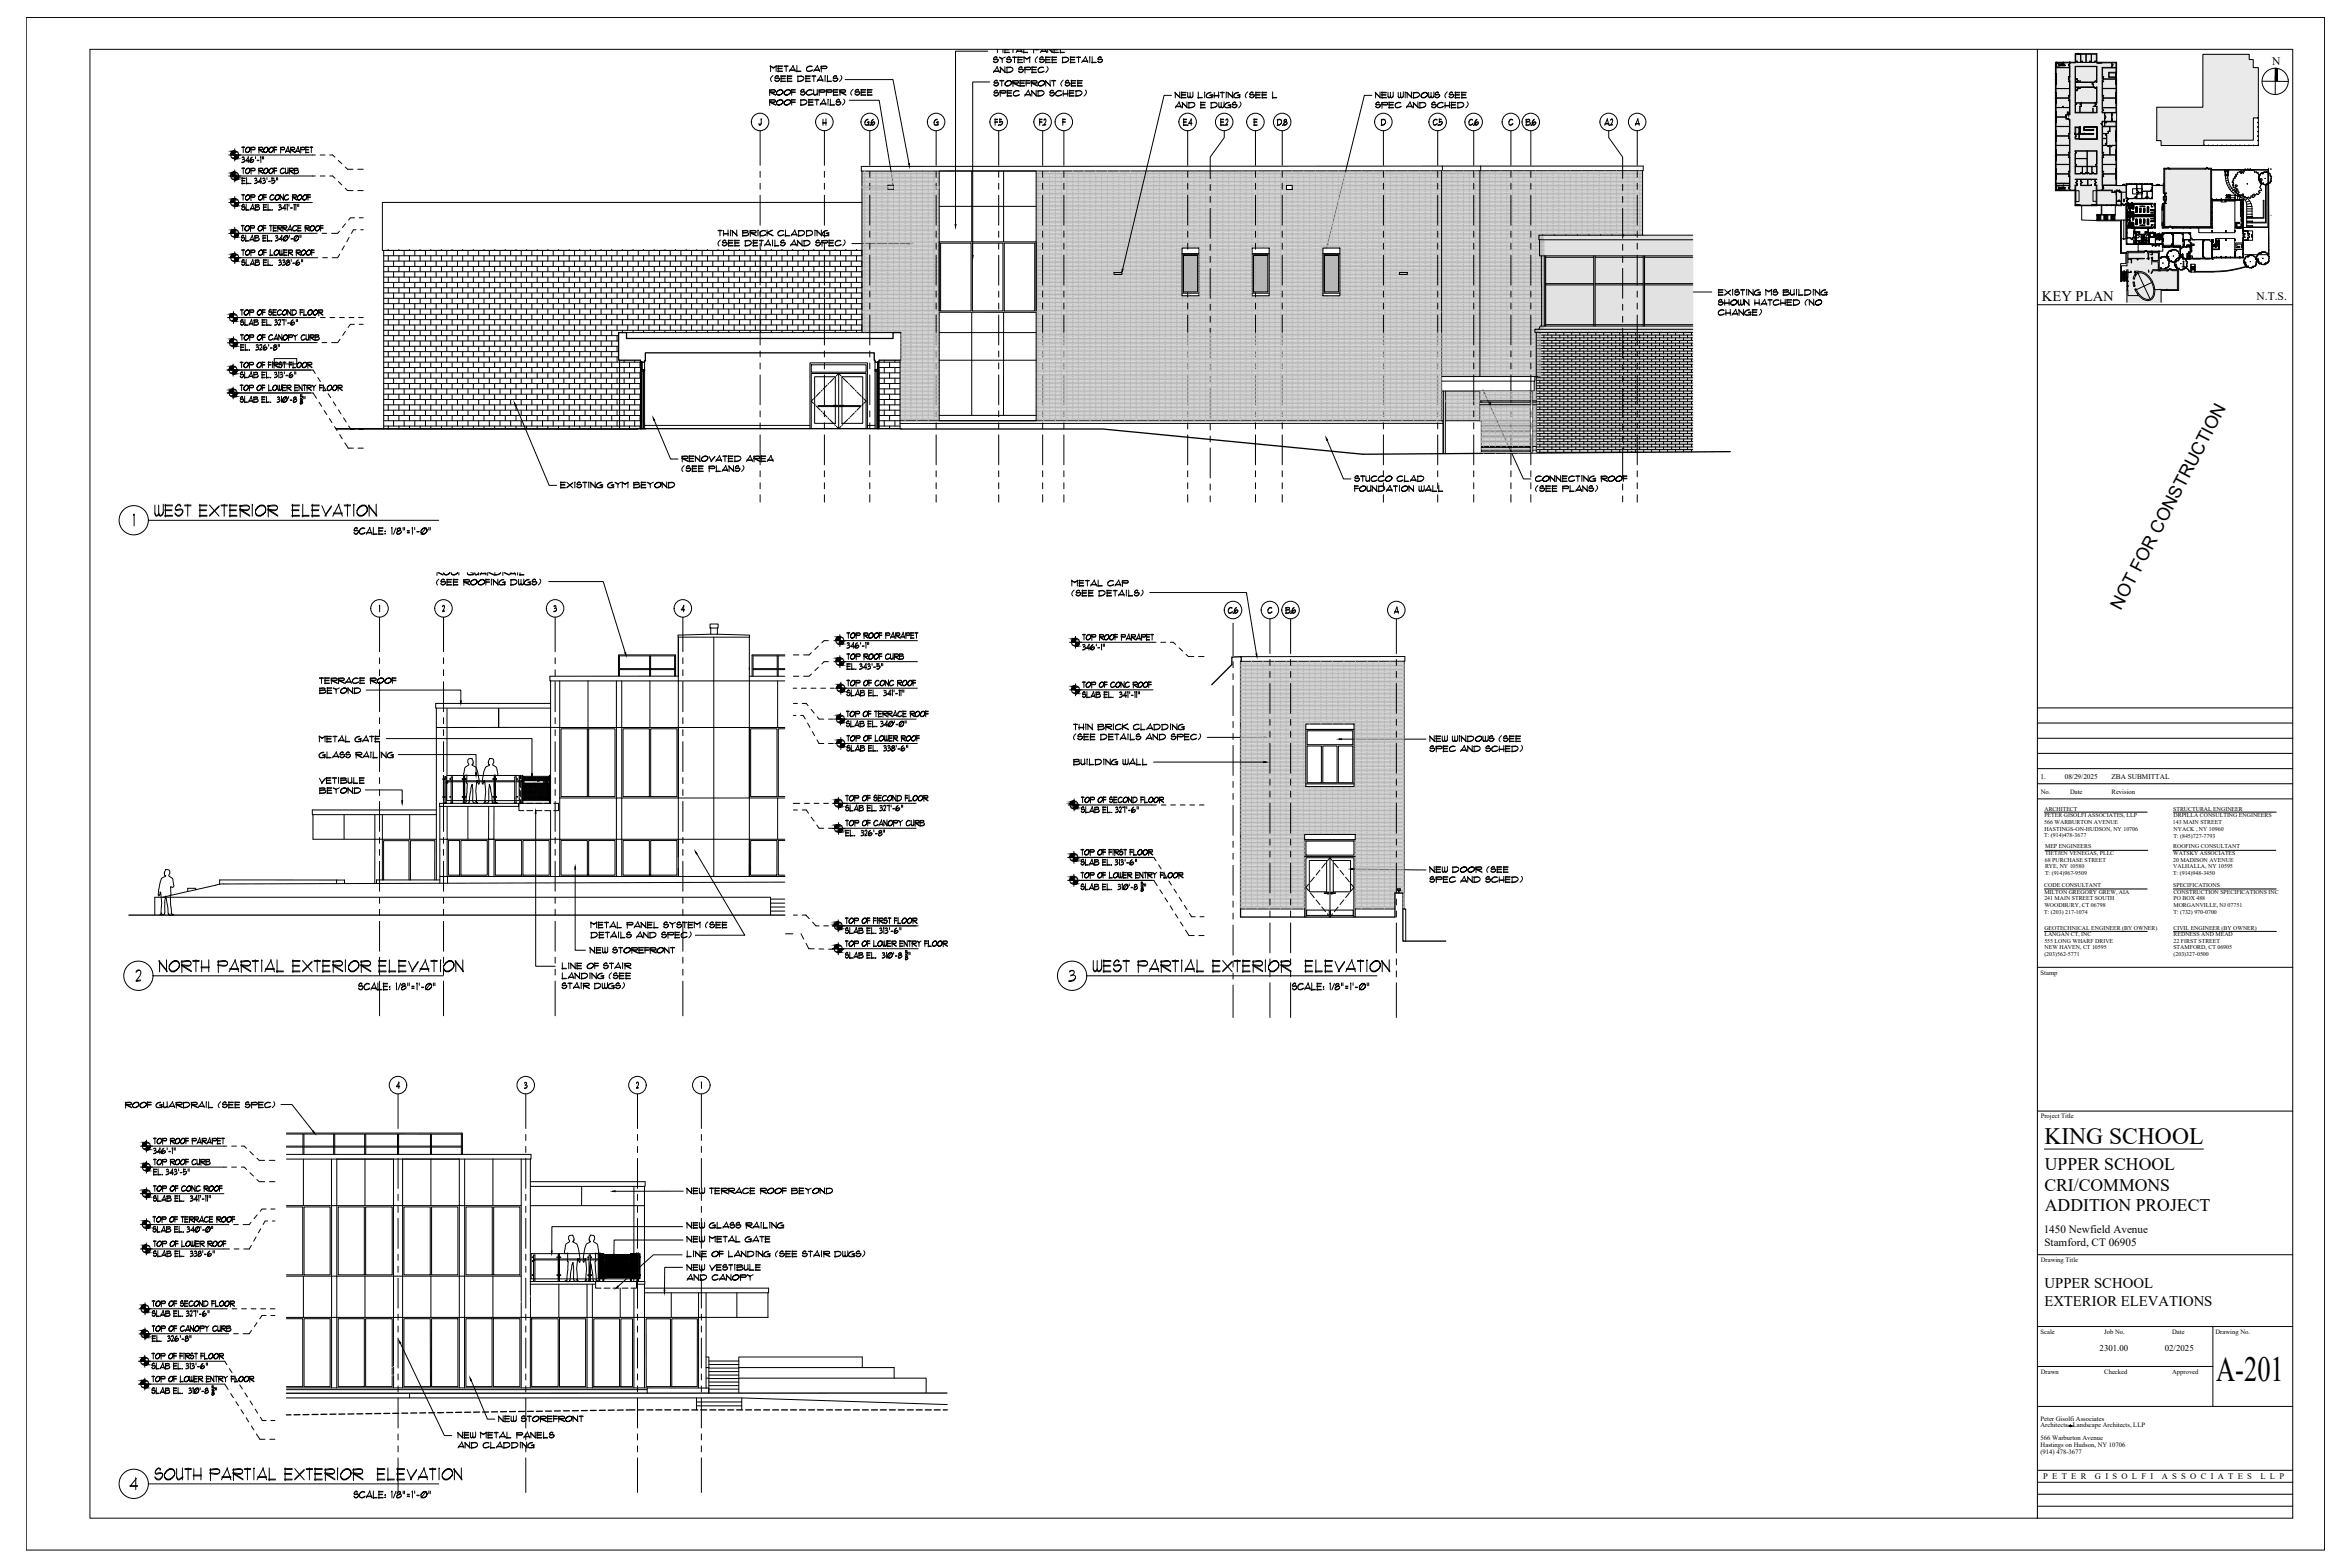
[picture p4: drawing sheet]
<svg xmlns="http://www.w3.org/2000/svg" width="914mm" height="610mm" viewBox="0 0 914 610" stroke-linecap="round" stroke-linejoin="round" font-family="sans-serif">
<defs><g id="words">
<text font-size="13.8" x="862.3" y="537.1">A-201</text>
<text font-size="9.3" x="59.3" y="202.5">WEST EXTERIOR ELEVATION</text>
<text font-size="9.2" x="795.5" y="445">KING SCHOOL</text>
<g font-size="8.8">
<text x="61" y="379.6">NORTH PARTIAL EXTERIOR ELEVATION</text>
<text x="424.4" y="379.6">WEST PARTIAL EXTERIOR ELEVATION</text>
<text x="59.3" y="577.1">SOUTH PARTIAL EXTERIOR ELEVATION</text>
</g>
<g font-size="6.9">
<text x="825.3" y="237.5" transform="rotate(-63 825.3 237.5)">NOT FOR CONSTRUCTION</text>
<text x="795.7" y="455.3">UPPER SCHOOL</text>
<text x="795.5" y="463.2">CRI/COMMONS</text>
<text x="795.7" y="471">ADDITION PROJECT</text>
</g>
<text font-size="6.2" x="266.3" y="484.7">NEW METAL GATE</text>
<g font-size="5.7">
<text x="794.5" y="117">KEY PLAN</text>
<text x="217.3" y="191.2">EXISTING GYM BEYOND</text>
<text x="123.1" y="290">METAL GATE</text>
<text x="123.1" y="296.3">GLASS RAILING</text>
<text x="417" y="298.8">BUILDING WALL</text>
<text x="228.6" y="372.2">NEW STOREFRONT</text>
<text x="48" y="432.2">ROOF GUARDRAIL (SEE SPEC)</text>
<text x="266.3" y="465.7">NEW TERRACE ROOF BEYOND</text>
<text x="266.3" y="479.1">NEW GLASS RAILING</text>
<text x="266.3" y="490.4">LINE OF LANDING (SEE STAIR DWGS)</text>
<text x="795.6" y="501">UPPER SCHOOL</text>
<text x="795.5" y="508.1">EXTERIOR ELEVATIONS</text>
<text x="193" y="554.6">NEW STOREFRONT</text>
</g>
<g font-size="4.5">
<text x="884.1" y="25.4">N</text>
<text x="878.1" y="116.8">N.T.S.</text>
</g>
<g font-size="4.4">
<text x="795.2" y="479.8">1450 Newfield Avenue</text>
<text x="795.5" y="484.8">Stamford, CT 06905</text>
</g>
<g font-size="3.4">
<text x="817" y="525.7">2301.00</text>
<text x="842.3" y="525.5">02/2025</text>
</g>
<g font-size="3.3">
<text x="795" y="575.4">P E T E R</text>
<text x="815.2" y="575.4">G I S O L F I</text>
<text x="841.2" y="575.4">A S S O C I A T E S</text>
<text x="879.6" y="575.4">L L P</text>
</g>
<g font-size="2.8">
<text x="794" y="303.2">1.</text>
<text x="803.4" y="303.2">08/29/2025</text>
<text x="821.5" y="303.2">ZBA SUBMITTAL</text>
</g>
<g font-size="2.6">
<text x="828" y="82.9">FD</text>
<text x="826.9" y="85.7">HC</text>
<text x="827.6" y="94.5" transform="rotate(-90 827.6 94.5)">UP</text>
<text x="832.2" y="95.6">HC</text>
<text x="832.6" y="93.1">TD</text>
<text x="833.3" y="95.6">HC</text>
<text x="833.3" y="93.1">TD</text>
<text x="838.9" y="93.1">1</text>
<text x="839.3" y="92.4">8</text>
<text x="839.3" y="94.2">16</text>
<text x="794.1" y="308.9">No.</text>
<text x="805.5" y="308.9">Date</text>
<text x="821.6" y="309">Revision</text>
<text x="794" y="379.2">Stamp</text>
<text x="794.1" y="435.1">Project Title</text>
<text x="794.1" y="491">Drawing Title</text>
<text x="794" y="519">Scale</text>
<text x="818.8" y="519">Job No.</text>
<text x="845.2" y="519">Date</text>
<text x="862.1" y="519">Drawing No.</text>
<text x="794.1" y="534.5">Drawn</text>
<text x="818.8" y="534.5">Checked</text>
<text x="845.2" y="534.5">Approved</text>
<text x="794" y="552.8">Peter Gisolfi Associates</text>
<text x="794" y="555.3">Architects</text>
<text x="806.5" y="555.3">Landscape Architects, LLP</text>
<text x="794" y="560.2">566 Warburton Avenue</text>
<text x="794" y="562.8">Hastings on Hudson, NY 10706</text>
<text x="793.9" y="565.5">(914) 478-3677</text>
</g>
<g font-size="2.3">
<text x="795.5" y="318">PETER GISOLFI ASSOCIATES, LLP</text>
<text x="795.5" y="315.4">ARCHITECT</text>
<text x="845.6" y="315.4">STRUCTURAL ENGINEER</text>
<text x="845.7" y="318">DRPILLA CONSULTING ENGINEERS</text>
<text x="795.4" y="320.6">566 WARBURTON AVENUE</text>
<text x="795.5" y="323.1">HASTINGS-ON-HUDSON, NY 10706</text>
<text x="845.5" y="320.6">143 MAIN STREET</text>
<text x="845.8" y="323.2">NYACK , NY 10960</text>
<text x="795.4" y="325.8">T: (914)478-3677</text>
<text x="845.7" y="325.8">T: (845)727-7793</text>
<text x="795.7" y="335.3">68 PURCHASE STREET</text>
<text x="795.7" y="332.6">TIETJEN VENEGAS, PLLC</text>
<text x="795.8" y="330">MEP ENGINEERS</text>
<text x="845.6" y="335.3">20 MADISON AVENUE</text>
<text x="845.6" y="330">ROOFING CONSULTANT</text>
<text x="845.6" y="332.6">WATSKY ASSOCIATES</text>
<text x="795.7" y="337.8">RYE, NY 10580</text>
<text x="795.7" y="340.5">T: (914)967-9509</text>
<text x="845.6" y="340.5">T: (914)948-3450</text>
<text x="845.6" y="337.8">VALHALLA, NY 10595</text>
<text x="795.4" y="345.1">CODE CONSULTANT</text>
<text x="795.5" y="347.7">MILTON GREGORY GREW, AIA</text>
<text x="845.6" y="345.1">SPECIFICATIONS</text>
<text x="845.7" y="347.7">CONSTRUCTION SPECIFICATIONS INC</text>
<text x="795.5" y="350.2">241 MAIN STREET SOUTH</text>
<text x="795.5" y="352.8">WOODBURY, CT 06798</text>
<text x="845.7" y="350.2">PO BOX 488</text>
<text x="845.7" y="352.8">MORGANVILLE, NJ 07751</text>
<text x="795.4" y="355.5">T: (203) 217-1074</text>
<text x="845.7" y="355.5">T: (732) 970-0700</text>
<text x="795.5" y="361.6">GEOTECHNICAL ENGINEER (BY OWNER)</text>
<text x="795.5" y="364.2">LANGAN CT, INC</text>
<text x="845.7" y="361.6">CIVIL ENGINEER (BY OWNER)</text>
<text x="845.8" y="364.2">REDNESS AND MEAD</text>
<text x="795.5" y="366.8">555 LONG WHARF DRIVE</text>
<text x="795.5" y="372">(203)562-5771</text>
<text x="795.6" y="369.4">NEW HAVEN, CT 10595</text>
<text x="845.7" y="369.4">STAMFORD, CT 06905</text>
<text x="845.7" y="372">(203)327-0500</text>
<text x="845.8" y="366.8">22 FIRST STREET</text>
</g>
</g></defs>
<!-- layer: A-TEXT -->
<g fill="none" stroke="#000" stroke-width=".39">
<path d="M384.3 19.9h-12.5v67.5M388.1 19.2v1.3M390.3 19.2v1.3M390.9 19.4h1.7M390.9 19.2h1.7M391 19.2v1.4M394.2 19.2v1.3M395.5 19.9h2.2M395.5 20h2.2M396.2 19.2l-.8 1.3M397.2 19.2l.5 1.3M398.3 19.2v1.4"/>
<path d="M402.1 19.2h2.2M402.2 19.2v1.4M403.1 19.2h1M405 19.9h2.2M405 20h2.2M405.7 19.2l-.8 1.3M406.7 19.2l.5 1.3M407.7 19.2v1.3M408.2 19.2l1.3 1.3M408.4 19.2l1.1 1.1M409.3 19.2v1.3M410 19.4h1.7"/>
<path d="M410 19.2h1.7M410.2 19.2v1.4M412.6 19.2v1.4M299.4 35l1.8-.1 .6 .4-.6 .7-1.8-.2M299.4 35.7h2.3M299.4 35.2h2.3M299.4 38.9l1.8-.2 .6 .5-.6 .6-1.8-.1M299.4 39.5h2.3M299.4 39h2.3M299.5 34.9v2.3M299.5 38.7v2.4M299.5 35.9l2.3 1.2"/>
<path d="M299.5 35.7l2.3 1.2M299.5 39.8l2.3 1.1M299.5 39.6l2.3 1.2M299.7 25.7l1.2 .6 1.3-.6M299.7 25.8l1.4 .7M299.8 25.5v2.3M300.8 29.4l-.7 .6a1.21 1.21 0 0 0 .1 1.7M301.5 30.3h1.4a.84 .84 0 0 1 .1 1.2 .84 .84 0 0 1-1.2 .1l-.3-.3M302 25.5v2.3M302.2 36a1.34 1.34 0 0 1 1-1.1 1.34 1.34 0 0 1 1.4 .6 1.34 1.34 0 0 1-.8 1.5 1.34 1.34 0 0 1-1.6-.6 1.48 1.48 0 0 1 2.1-1.2l.3 .8a1.47 1.47 0 0 1-2.4 .4M302.2 39.8a1.34 1.34 0 0 1 1-1 1.34 1.34 0 0 1 1.4 .6 1.35 1.35 0 0 1-.8 1.4 1.35 1.35 0 0 1-1.6-.5 1.52 1.52 0 0 1 2.1-1.3l.3 .4-.1 .7a1.51 1.51 0 0 1-2.3 .2M302.2 25.8l-1.4 .7"/>
<path d="M302.6 27.8h1.9M302.6 27.7h1.9M302.6 26.7h1.7M302.6 26.6h1.7M302.6 25.8h1.9M302.6 25.7h1.9M302.7 29.9l.2-.2a.84 .84 0 0 0-1.3 .3M302.8 25.5v2.5M302.9 29.7l-.1-.2a.76 .76 0 0 0-1 .2 .76 .76 0 0 0 0 .9h1.5a1.08 1.08 0 0 1-1.2 1l-.6-.5M303.8 31.7h1.9M303.8 31.6h1.9M303.8 30.6h1.7"/>
<path d="M303.8 30.5h1.7M303.8 29.7h1.9M303.8 29.5h1.9M303.9 29.4v2.4M305.1 36a1.37 1.37 0 0 1 1.1-1.1 1.37 1.37 0 0 1 1.4 .6 1.27 1.27 0 0 1-1 1.5 1.27 1.27 0 0 1-1.5-1 1.6 1.6 0 0 1 2.2-.8l.3 .3a1.47 1.47 0 0 1-1 1.3 1.47 1.47 0 0 1-1.5-.4M305.1 39.8a1.37 1.37 0 0 1 1.1-1 1.37 1.37 0 0 1 1.4 .6 1.27 1.27 0 0 1-1 1.5 1.27 1.27 0 0 1-1.5-1.1 1.69 1.69 0 0 1 2.2-.8l.3 .4a1.5 1.5 0 0 1-2.5 .9M305.1 25.8h1.5M305.1 25.7h1.5M305.9 25.5v2.3M306.3 31.7h1.8M306.3 31.6h1.8M306.3 30.6h1.7"/>
<path d="M306.3 30.5h1.7M306.3 29.7h1.8M306.3 29.5h1.8M306.4 29.4v2.4M307.3 27.2h2.1M307.3 27.4h2.1M307.9 34.9h1.5M307.9 35h1.5M307.9 35.8h1.5M307.9 36h1.5M307.9 38.7h1.5M307.9 38.9h1.5"/>
<path d="M307.9 39.7h1.5M307.9 39.8h1.5M308 34.7v2.4M308 38.6v2.3M308.5 25.5l.9 2.3M308.7 25.5l-1.6 2.3M309.9 27.8h1.7M309.9 27.7h1.7M310.1 25.5v2.5M310.3 29.9h2.2M310.3 29.7l1.6-.2 .8 .5v.9a2.33 2.33 0 0 1-2.4 .8M310.5 29.5v2.3"/>
<path d="M311.5 39h2.1M311.5 38.9l1.5-.2 .6 .3 .4 .5-.2 .6a2.22 2.22 0 0 1-2.3 .8M311.6 35.7h1.4a.9 .9 0 0 1-.2 1.4 .9 .9 0 0 1-1.3-.5M311.6 38.7v2.4M312.7 30.9l-1.4 .7h-1M312.7 35.2l.2-.2a.84 .84 0 0 0-1.3 .3M312.9 35l-.4-.3-.5 .2-.4 .9 1.7 .2a1.08 1.08 0 0 1-1.2 .9l-.6-.5M313.4 31.7h1.9M313.4 31.6h1.9M313.4 30.6h1.7M313.4 30.5h1.7M313.4 29.7h1.9"/>
<path d="M313.4 29.5h1.9M313.6 29.4v2.4M314.6 38.7h1.8M314.6 38.9h1.8M314.6 39.7h1.7M314.6 39.8h1.7M314.7 38.6v2.5M315.9 29.7h1.5M315.9 29.5h1.5M316 35.2a1.51 1.51 0 0 0-2.2 .8M316 35a1.33 1.33 0 0 0-1.8 .1 1.33 1.33 0 0 0-.1 1.8 1.9 1.9 0 0 0 2-.3M316 26a1.54 1.54 0 0 0-2.2 .7"/>
<path d="M316 25.8a1.32 1.32 0 0 0-1.8 .1 1.32 1.32 0 0 0-.1 1.8 1.83 1.83 0 0 0 2-.3M316.1 27.2l-1.2 .5-.9-.2M316.1 36.4a2.11 2.11 0 0 1-2.1 .3M316.6 36.4l.3 .5 1.3-.5M316.6 34.9v1.7l.3 .5 1.3-.5M316.7 29.4v2.3M316.8 27.2h2.1M316.8 27.4h2.1M317.1 38.7h1.5M317.1 38.9h1.5M317.8 38.6v2.3M318 25.5l.9 2.3"/>
<path d="M318 34.7v2.4M318.1 31.1h2.1M318.1 31.3h2.1M318.2 25.5l-1.6 2.3M318.6 35l1.9-.1 .5 .4-.5 .7-1.9-.2M318.6 35.7h2.4M318.6 35.2h2.4M318.8 34.9v2.3M319.3 29.4l.9 2.3M319.4 25.8l1.9-.1 .5 .4-.5 .6-1.9-.1M319.4 26.4h2.3M319.4 26h2.3"/>
<path d="M319.5 29.4l-1.6 2.3M319.6 25.7v2.3M320.5 38.6l.9 2.3M320.6 38.6l-1.5 2.3M321.1 29.5l-.1 2.2M321.4 35l1.9-.1 .5 .4-.5 .7-1.9-.2M321.4 35.7h2.4M321.4 35.2h2.4M321.5 34.9v2.3M321.8 31.7h1.7M321.8 31.6h1.7M322 29.4v2.4"/>
<path d="M322.3 38.7l-.1 2.2M323.1 38.6v2.5M324.2 30.3h1.4a.9 .9 0 0 1-.1 1.4 .9 .9 0 0 1-1.4-.4M324.2 36.9h1.9M324.2 34.9h1.9M324.2 35h1.9M324.2 35.8h1.7M324.2 36h1.7M324.2 37.1h1.9M324.3 34.7v2.5M325.4 29.9l.1-.2a.79 .79 0 0 0-1.2 .3M325.4 39.5l1.7 .2a.97 .97 0 0 1-.6 1.2 .97 .97 0 0 1-1.2-.5"/>
<path d="M325.5 29.7l-.1-.2a.77 .77 0 0 0-.9 .2 .77 .77 0 0 0-.1 .9h1.6l-.5 .8a.95 .95 0 0 1-1.4-.3M326.5 39l.2-.1a.8 .8 0 0 0-1.3 .3M326.7 35l1.8-.1 .6 .4-.6 .7-1.8-.2M326.7 35.7h2.3M326.7 35.2h2.3M326.7 38.9a.74 .74 0 0 0-1-.1 .74 .74 0 0 0-.3 .9l1.7 .1-.4 .8a.95 .95 0 0 1-1.4-.3M326.8 34.9v2.3M326.8 35.9l2.4 1.2M326.8 35.7l2.4 1.2M327.2 29.4l.4 1.1-1 1.2M328.3 38.6a1.21 1.21 0 0 1 .1 1.7l-.6 .6M328.9 31h18.6l6.2 32.7"/>
<path d="M330.4 39h11.7l5.4 32.4M332 34.7l-.7 .6a1.21 1.21 0 0 0 .1 1.8M332.7 35.7h1.4a.84 .84 0 0 1 .1 1.2 .84 .84 0 0 1-1.2 0l-.3-.3M333.9 35.2l.2-.2a.84 .84 0 0 0-1.3 .3M334.1 35l-.1-.1a.76 .76 0 0 0-1 .1 .76 .76 0 0 0 0 1h1.5a1.08 1.08 0 0 1-1.2 .9l-.6-.5M335 36.9h1.9M335 34.9h1.9M335 35h1.9M335 35.8h1.7M335 36h1.7M335 37.1h1.9M335.1 34.7v2.5"/>
<path d="M337.5 36.9h1.8M337.5 34.9h1.8M337.5 35h1.8M337.5 35.8h1.7M337.5 36h1.7M337.5 37.1h1.8M337.6 34.7v2.5M385.1 31.9h-6.6v67.5M386.6 23h1.4a.9 .9 0 0 1-.1 1.4 .9 .9 0 0 1-1.4-.5M386.7 27.8h2.2M386.7 27.6h2.2M386.8 32.1h1.4a.9 .9 0 0 1-.2 1.4 .9 .9 0 0 1-1.3-.5"/>
<path d="M386.8 36h1.4a.9 .9 0 0 1-.2 1.4 .9 .9 0 0 1-1.3-.5M387.8 22.5l.1-.1a.79 .79 0 0 0-1.2 .3M387.9 31.6l.2-.1a.84 .84 0 0 0-1.2 .3M387.9 35.5l.2-.1a.79 .79 0 0 0-1.2 .3M387.9 22.4l-.5-.4-.8 .8 .2 .5h1.6l-.5 .8a.95 .95 0 0 1-1.4-.3M387.9 25.9l1 2.4M388.1 31.5a.72 .72 0 0 0-1-.1 .72 .72 0 0 0-.1 1h1.6l-.5 .8a1 1 0 0 1-1.4-.3M388.1 35.4l-.1-.2a.77 .77 0 0 0-.9 .2 .77 .77 0 0 0-.1 .9h1.6l-.5 .8a.95 .95 0 0 1-1.4-.3M388.1 25.9l-1.6 2.4M388.9 22.2l1.2 .6M388.9 22.4l1.2 .6M389 35.4l1.9-.2 .5 .5-.5 .6-1.9-.2"/>
<path d="M389 36h2.4M389 35.5h2.4M389 31.5h1.6M389 31.3h1.6M389.2 26.2l2 2.1M389.2 26.1l2 2M389.2 35.2v2.3M389.3 26.1v2.2M389.8 31.2v2.3M390 22.7v1.7M390.9 20.5h1.9M390.9 20.3h1.9"/>
<path d="M391 25.9v2.4M391.1 32.4a1.36 1.36 0 0 1 1-1 1.36 1.36 0 0 1 1.4 .5 1.34 1.34 0 0 1-.8 1.5 1.34 1.34 0 0 1-1.6-.5 1.4 1.4 0 0 1 .9-1.4 1.4 1.4 0 0 1 1.5 .4v.5a1.47 1.47 0 0 1-2.4 .5M391.2 22.2l-1.6 .8M391.7 26.4h2.1M391.7 26.2l1.5-.1 .8 .5 .2 .5a2.01 2.01 0 0 1-2.5 1.2M391.7 23h1.4a.9 .9 0 0 1-.1 1.4 .9 .9 0 0 1-1.3-.5M391.8 36.1h1.7M391.8 37.4h1.9M391.8 37.2h1.9M391.8 36.3h1.7M391.8 35.4h1.9M391.8 35.2h1.9"/>
<path d="M391.8 26.1v2.3M392 35.1v2.4M392.9 22.5l.2-.1a.79 .79 0 0 0-1.3 .3M393.1 22.4a.72 .72 0 0 0-1.1-.1 .72 .72 0 0 0 0 1h1.5l-.4 .8a.95 .95 0 0 1-1.4-.3M394 31.5l1.9-.2 .5 .5-.5 .6-1.9-.1M394 32.1h2.4M394 31.6h2.4M394 27.5l-.8 .5-1.5 .1M394 22.4h1.5M394 22.2h1.5M394.2 31.3v2.4M394.2 32.3l2.3 1.2"/>
<path d="M394.2 32.2l2.3 1.1M394.7 22v2.4M396 22.4h1.9M396 22.2h1.9M396 24.4h1.9M396 24.2h1.9M396 23.3h1.7M396 23.1h1.7M396.1 22v2.5M396.4 26.9h1.4a.9 .9 0 0 1-.2 1.3 .9 .9 0 0 1-1.3-.4M396.5 35.5a1.49 1.49 0 0 0-2.2 .8M396.5 35.4a1.29 1.29 0 0 0-1.9 .1 1.29 1.29 0 0 0 .3 1.9l1.7-.5"/>
<path d="M396.6 36.8a2.19 2.19 0 0 1-2.2 .3M396.8 31.5h1.9M396.8 31.3h1.9M396.8 33.5h1.9M396.8 33.3h1.9M396.8 32.4h1.7M396.8 32.3h1.7M396.9 31.2v2.5M397.5 26.4l.2-.2a.84 .84 0 0 0-1.2 .4M397.7 26.2a.72 .72 0 0 0-1 0 .72 .72 0 0 0-.1 .9h1.6l-.5 .9a1 1 0 0 1-1.4-.4M398.2 20.5h1.7M398.2 20.3h1.7"/>
<path d="M398.3 22.2l1.3 .6 1.2-.6M398.3 22.4l1.4 .6M398.5 22v2.4M398.6 26.2l1.9-.1 .6 .5-.6 .5-1.9-.1M398.6 26.9h2.4M398.6 26.4h2.4M398.8 36.9h2.2M398.8 36.8h2.2M398.8 26.1v2.3M399.1 31.5h1.6M399.1 31.3h1.6M399.1 32.4h1.6"/>
<path d="M399.1 32.3h1.6M399.3 31.2v2.3M400.1 35.1l.9 2.3M400.2 35.1l-1.5 2.3M400.7 22v2.4M400.8 22.4l-1.4 .6M401.1 31.5l1.9-.2 .5 .5-.5 .6-1.9-.1M401.1 32.1h2.4M401.1 31.6h2.4M401.3 31.3v2.4M401.3 32.3l2.3 1.2M401.3 32.2l2.3 1.1"/>
<path d="M401.3 35.4l2 2M401.3 35.2l2 2M401.4 28.3h1.9M401.4 28.1h1.9M401.4 27.1h1.7M401.4 27h1.7M401.4 26.2h1.9M401.4 26.1h1.9M401.5 35.2v2.2M401.6 25.9v2.5M403.2 35.1v2.3M403.8 22l-1 1.3 .4 1.1"/>
<path d="M403.8 35.5h2.2M403.8 35.4l1.5-.2 .8 .5v.9a2.33 2.33 0 0 1-2.3 .8M403.9 32.4a1.4 1.4 0 0 1 1.1-1 1.4 1.4 0 0 1 1.4 .5 1.27 1.27 0 0 1-1 1.6 1.27 1.27 0 0 1-1.5-1.1 1.6 1.6 0 0 1 2.2-.8l.3 .3a1.47 1.47 0 0 1-.9 1.3 1.47 1.47 0 0 1-1.6-.3M403.9 35.2v2.3M404.5 23h1.5a.9 .9 0 0 1-.2 1.4 .9 .9 0 0 1-1.3-.5M405.7 22.5l.2-.1a.84 .84 0 0 0-1.3 .3M405.9 22.4l-.6-.4-.8 1 .3 .3h1.5a1.08 1.08 0 0 1-1.2 .9l-.6-.4M406.1 26.4a1.51 1.51 0 0 0-2.2 .7M406.1 26.2a1.32 1.32 0 0 0-1.8 .1 1.32 1.32 0 0 0-.1 1.8 1.9 1.9 0 0 0 2.1-.3M406.1 36.6l-1.4 .6h-.9M406.3 27.6l-1.3 .5-.9-.1M406.7 31.5l2.1 2"/>
<path d="M406.7 31.3l2.1 2M406.8 22.4h1.9M406.8 22.2h1.9M406.8 24.4h1.9M406.8 24.2h1.9M406.8 23.3h1.7M406.8 23.1h1.7M406.9 31.3v2.2M406.9 22v2.5M407.4 25.9l.4 1.1-.9 1.3M408.5 36h1.4a.84 .84 0 0 1 .1 1.2 .84 .84 0 0 1-1.2 0l-.3-.3M408.6 31.2v2.3"/>
<path d="M409.2 31.5h1.6M409.2 31.3h1.6M409.3 22.4h1.8M409.3 22.2h1.8M409.3 24.4h1.8M409.3 24.2h1.8M409.3 23.3h1.7M409.3 23.1h1.7M409.4 22v2.5M409.7 35.5l.2-.1a.84 .84 0 0 0-1.3 .3M409.9 35.4l-.1-.2a.76 .76 0 0 0-1 .1 .76 .76 0 0 0 0 1h1.5a1.08 1.08 0 0 1-1.2 .9l-.6-.4M410 31.2v2.3"/>
<path d="M410 20.5h1.8M410 20.3h1.8M412.5 20.5h1.7M412.5 20.3h1.7M412.9 35.5a1.49 1.49 0 0 0-2.1 .8M412.9 35.4a1.29 1.29 0 0 0-1.8 .1 1.29 1.29 0 0 0 .3 1.9l1.7-.5M413.1 36.8a2.19 2.19 0 0 1-2.2 .3M413.3 22.5h2.2M413.3 22.4l1.6-.2 .6 .3 .3 .5-.1 .6a2.22 2.22 0 0 1-2.4 .8M413.5 22.2v2.3M413.6 36.6h2M413.6 36.5h2"/>
<path d="M413.7 31.2l-.9 1.2 .4 1.1M413.7 35.2v2.2M414.5 32.1h1.4a.9 .9 0 0 1-.1 1.4 .9 .9 0 0 1-1.4-.5M415.4 35.1v2.3M415.7 31.6l.1-.1a.84 .84 0 0 0-1.2 .3M415.7 23.6l-1.4 .6h-1M415.8 31.5a.76 .76 0 0 0-.9-.1 .76 .76 0 0 0-.3 .9l1.7 .1-.5 .8a1 1 0 0 1-1.4-.3M416 36.1h1.8M416 37.4h1.9M416 37.2h1.9M416 36.3h1.8M416 35.4h1.9"/>
<path d="M416 35.2h1.9M416.2 35.1v2.4M416.4 22.4h1.9M416.4 22.2h1.9M416.4 24.4h1.9M416.4 24.2h1.9M416.4 23.3h1.7M416.4 23.1h1.7M416.6 22v2.5M416.8 31.5h1.8M416.8 31.3h1.8M416.8 33.5h1.8"/>
<path d="M416.8 33.3h1.8M416.8 32.4h1.7M416.8 32.3h1.7M416.9 31.2v2.5M418.5 35.5h2.2M418.5 35.4l1.6-.2 .8 .5v.9a2.22 2.22 0 0 1-2.4 .8M418.7 35.2v2.3M418.9 22.4h1.5M418.9 22.2h1.5M419.3 31.5h1.8M419.3 31.3h1.8M419.3 33.5h1.8"/>
<path d="M419.3 33.3h1.8M419.3 32.4h1.6M419.3 32.3h1.6M419.4 31.2v2.5M419.7 22v2.4M420.9 36.6l-.8 .5-1.6 .1M421.1 23.8h2.2M421.1 23.9h2.2M422.3 35.1l.4 1-.9 1.3M422.3 22l1 2.4M422.5 22l-1.6 2.4M424.1 22.2l-.1 2.2"/>
<path d="M424.8 24.4h1.7M424.8 24.2h1.7M425 22v2.5M427.2 23l1.7 .1a.97 .97 0 0 1-.5 1.2 .97 .97 0 0 1-1.3-.4M428.4 22.5l.1-.1a.8 .8 0 0 0-1.2 .3M428.5 22.4a.74 .74 0 0 0-.9-.2 .74 .74 0 0 0-.3 .9l1.7 .2-.5 .8a.95 .95 0 0 1-1.4-.3M455.8 37.1h-2.8l-16.2 67.7M457.1 36.1l2.1 2M457.1 35.9l2.1 2M457.3 35.9v2.2M458.7 39.6l.9 2.4M458.9 39.6l-1.6 2.4"/>
<path d="M459 35.7v2.4M459.6 38.1h1.9M459.6 37.9h1.9M459.6 37h1.8M459.6 36.8h1.8M459.6 36.1h1.9M459.6 35.9h1.9M459.8 35.7v2.5M460 39.9l2 2.1M460 39.8l2 2M460.1 39.8v2.2M461.8 39.6v2.4"/>
<path d="M462.1 35.9v1.7l.3 .5 .7-.3v-1.9M462.4 39.9l1.6-.1 .6 .3 .3 .8a2.01 2.01 0 0 1-2.5 1.1M462.6 39.8v2.3M464.2 35.7v1.8l-.4 .4-.4 .2-.3-.5-.7 .3-.3-.4M464.2 37.3l-.7 .6-.4-.4M466.1 38.1h1.7M466.1 37.9h1.7M466.2 35.7v2.5M467.1 39.9h1.9M467.1 39.8h1.9M467.3 39.6v2.5M468.8 35.9l-.1 2.2"/>
<path d="M471.2 39.9l1.5-.1 .9 .8a1.78 1.78 0 0 1-2.4 1.4M471.2 35.9a1.25 1.25 0 0 0-1.6 .5 1.25 1.25 0 0 0 .4 1.7l1.8-.3M471.2 36.1l-.9 .1-1 .9M471.3 39.8v2.3M471.5 36.8v1.4M471.8 37.6l-1.1 .3-1.2-.1M471.8 37l-1.1 .1M471.8 36.8l-1.1 .2M472.3 37.3h2M472.3 37.1h2M472.5 35.9v2.2M474.2 35.7v2.4"/>
<path d="M474.2 39.8v1.7l.3 .5 .7-.3v-1.9M474.8 36.1h1.6M474.8 35.9h1.6M475.6 35.7v2.4M476.3 39.6l-.2 2.1-.5 .3-.4-.5-.7 .3-.3-.5M477.2 35.9l-.1 2.2M477.8 36.1l1.9 2M477.8 35.9l1.9 2M477.9 35.9v2.2M478.4 39.8a1.25 1.25 0 0 0-1.6 .5 1.25 1.25 0 0 0 .3 1.7l1.9-.3M478.4 39.9l-1.3 .4-.6 .7M479.6 35.7v2.4"/>
<path d="M480.9 39.9a.76 .76 0 0 0-1 0 .76 .76 0 0 0-.3 .8l1.7 .2-.4 .8a1 1 0 0 1-1.4-.4M482 35.9a1.34 1.34 0 0 0-1.6 .4 1.34 1.34 0 0 0 0 1.6l1.1 .2 1-.3M482 36.1l-1.3 .3-.6 .7M482.2 36.8v1.4M482.5 39.6l.4 1.1-.9 1.3M482.5 37.6l-1 .3-1.3-.1M482.5 37l-1 .1M482.5 36.8l-1 .2M485.5 35.7l-.9 1.3 .4 1.1M486.3 36.7l1.7 .1a1 1 0 0 1-.6 1.2 1 1 0 0 1-1.2-.4M487.5 36.2l.1-.1a.8 .8 0 0 0-1.2 .3M487.6 36.1a.74 .74 0 0 0-.9-.1 .74 .74 0 0 0-.3 .8l1.6 .2-.4 .8a.95 .95 0 0 1-1.4-.3"/>
<path d="M488.5 38.1h1.9M488.5 37.9h1.9M488.5 37h1.7M488.5 36.8h1.7M488.5 36.1h1.9M488.5 35.9h1.9M488.7 35.7v2.5M491 38.1h1.9M491 37.9h1.9M491 37h1.7M491 36.8h1.7M491 36.1h1.9"/>
<path d="M491 35.9h1.9M491.2 35.7v2.5M495.1 38.1h1.7M495.1 37.9h1.7M495.2 35.7v2.5M533.8 37.1h-2.9l-14.3 57.9M535.1 36.1l2 2M535.1 35.9l2 2M535.2 35.9v2.2M536.6 39.9a.71 .71 0 0 0-.9 0 .71 .71 0 0 0-.1 1h1.5l-.5 .8a1 1 0 0 1-1.4-.4M537 35.7v2.4M537.6 39.9l1.8-.1 .6 .5-.6 .6-1.8-.2"/>
<path d="M537.6 38.1h1.8M537.6 37.9h1.8M537.6 37h1.7M537.6 36.8h1.7M537.6 36.1h1.8M537.6 35.9h1.8M537.7 35.7v2.5M537.7 39.8v2.3M540.1 35.9v1.7l.3 .5 .6-.3v-1.9M540.4 39.9h1.8M540.4 39.8h1.8M540.5 39.6v2.5"/>
<path d="M542.1 35.7v1.8l-.3 .4-.5 .2-.3-.5-.6 .3-.3-.4M542.1 37.3l-.6 .6-.5-.4M544.1 35.9v1.7l.3 .5 .6-.3v-1.9M545 39.9a1.33 1.33 0 0 0-1.7 .2 1.33 1.33 0 0 0-.1 1.7 1.9 1.9 0 0 0 2-.3M546 35.7v1.8l-.3 .4-.4 .2-.3-.5-.6 .3-.3-.4M546 37.3l-.5 .6-.5-.4M546.8 35.9v2.2M547.4 36.1l2 2M547.4 35.9l2 2M547.5 35.9v2.2M548.6 39.6l1 2.4M548.8 39.6l-1.6 2.4"/>
<path d="M549.2 35.7v2.4M549.9 36.2h2.1M549.9 36.1l1.5-.2 .6 .3 .4 .5-.2 .6a2.13 2.13 0 0 1-2.3 .8M549.9 39.9l2 2.1M549.9 39.8l2 2M550 35.9v2.3M550 39.8v2.2M551.7 39.6v2.4M552.2 37.3l-.8 .5-1.5 .1M552.4 39.9l1.5-.1 .9 .8a1.78 1.78 0 0 1-2.4 1.4M552.5 39.8v2.3M552.9 37a1.37 1.37 0 0 1 1.1-1.1 1.37 1.37 0 0 1 1.4 .6 1.27 1.27 0 0 1-1 1.6 1.27 1.27 0 0 1-1.5-1.1 1.69 1.69 0 0 1 2.2-.8l.3 .3a1.5 1.5 0 0 1-2.5 1"/>
<path d="M555.9 35.9v1.7l.3 .5 .6-.3v-1.9M557.9 35.7v1.8l-.3 .4-.5 .2-.3-.5-.6 .3-.3-.4M557.9 37.3l-.6 .6-.5-.4M558.4 36.7h1.4a.9 .9 0 0 1-.2 1.4 .9 .9 0 0 1-1.3-.5M558.4 39.9a.78 .78 0 0 0-.9 0 .78 .78 0 0 0-.4 .8l1.8 .2-.5 .8a.98 .98 0 0 1-1.4-.4M559.5 36.2l.2-.1a.79 .79 0 0 0-1.2 .3M559.7 36.1a.72 .72 0 0 0-1-.1 .72 .72 0 0 0-.1 1h1.6l-.5 .8a.95 .95 0 0 1-1.4-.3M561.5 39.9a1.33 1.33 0 0 0-1.7 .2 1.33 1.33 0 0 0-.2 1.7 1.9 1.9 0 0 0 2.1-.3M562.3 39.8v2.2M563.1 35.7l-.9 1.3 .4 1.1M563.9 36.7l1.7 .1a.97 .97 0 0 1-.5 1.2 .97 .97 0 0 1-1.3-.4M564 39.6v2.4"/>
<path d="M564.6 39.9h1.9M564.6 39.8h1.9M564.8 39.6v2.5M565.1 36.2l.1-.1a.8 .8 0 0 0-1.2 .3M565.2 36.1a.74 .74 0 0 0-.9-.1 .74 .74 0 0 0-.3 .8l1.7 .2-.5 .8a.95 .95 0 0 1-1.4-.3M566.2 38.1h1.8M566.2 37.9h1.8M566.2 37h1.7M566.2 36.8h1.7M566.2 36.1h1.8M566.2 35.9h1.8M566.3 35.7v2.5"/>
<path d="M567.1 39.9l1.5-.1 .7 .3 .3 .8a2.01 2.01 0 0 1-2.5 1.1M567.3 39.8v2.3M568.6 38.1h1.9M568.6 37.9h1.9M568.6 37h1.7M568.6 36.8h1.7M568.6 36.1h1.9M568.6 35.9h1.9M568.8 35.7v2.5M570.9 39.6a1.17 1.17 0 0 1 .1 1.7l-.7 .7M313.8 40.1l-1.4 .7h-.9M314.6 40.8h1.8"/>
<path d="M314.6 40.9h1.8M319.2 40.3h2.2M319.2 40.4h2.2M322.9 40.8h1.8M322.9 40.9h1.8M457.5 41.3h2.1M457.5 41.5h2.1M462.4 40.1h2.2M464.8 41.2l-.8 .5-1.6 .1M467.1 42h1.9M467.1 41.8h1.9M467.1 40.9h1.7"/>
<path d="M467.1 40.7h1.7M471.2 40.1h2.1M473.5 41.2l-.8 .5-1.5 .1M476.3 41.2l-.7 .6-.4-.5M478.7 40.7v1.4M479 41.5l-1.1 .3-1.2-.1M479 40.9l-1.1 .1M479 40.7l-1.1 .2M479.5 40.6h1.4a.9 .9 0 0 1-.1 1.4 .9 .9 0 0 1-1.3-.5M480.7 40.1l.2-.2a.84 .84 0 0 0-1.3 .4M535.3 40.6h1.4a.84 .84 0 0 1 .1 1.2 .84 .84 0 0 1-1.2 0l-.4-.3M536.5 40.1l.1-.2-.5-.1-.7 .5"/>
<path d="M537.6 40.6h2.3M537.6 40.1h2.3M540.4 42h1.8M540.4 41.8h1.8M540.4 40.9h1.7M540.4 40.7h1.7M545 40.1a1.51 1.51 0 0 0-2.1 .8M545.2 41.3l-1.2 .5-1-.1M547.4 41.3h2.2M547.4 41.5h2.2M552.4 40.1h2.1M554.7 41.2l-.8 .5-1.5 .1"/>
<path d="M557.1 40.6l1.7 .1a.98 .98 0 0 1-.6 1.2 .98 .98 0 0 1-1.2-.4M558.2 40.1l.2-.2-.6-.1-.7 .5M561.5 40.1a1.51 1.51 0 0 0-2.2 .8M561.7 41.3l-1.3 .5-.9-.1M562.1 41.2h2.1M562.1 41h2.1M564.6 42h1.9M564.6 41.8h1.9M564.6 40.9h1.7M564.6 40.7h1.7M567.1 40.1h2.2M569.4 41.2l-.8 .5-1.5 .1"/>
<path d="M279.4 89.8h1.6M279.4 89.6h1.6M280.1 89.5v2.3M280.3 93.4l-.6 .6a1.21 1.21 0 0 0 .1 1.7M281.1 94.3h1.4a.84 .84 0 0 1 .1 1.2 .84 .84 0 0 1-1.3 0l-.3-.3M281.4 91h2M281.4 90.9h2M281.5 89.6v2.2M282.3 93.8l.1-.1a.84 .84 0 0 0-1.2 .3M282.4 93.7l-.1-.2a.76 .76 0 0 0-.9 .1 .76 .76 0 0 0-.1 1h1.6a1.08 1.08 0 0 1-1.3 .9l-.6-.4M283.3 89.5v2.3M283.4 95.7h1.8"/>
<path d="M283.4 95.5h1.8M283.4 94.6h1.7M283.4 94.4h1.7M283.4 93.7h1.8M283.4 93.5h1.8M283.5 93.4v2.4M284.3 89.6l-.1 2.2M284.8 89.8l2 2M284.8 89.6l2 2M285 89.6v2.2M285.8 95.7h1.9M285.8 95.5h1.9"/>
<path d="M285.8 94.6h1.8M285.8 94.4h1.8M285.8 93.7h1.9M285.8 93.5h1.9M286 93.4v2.4M286.7 89.5v2.3M288.9 89.9h2.1M288.9 89.8l1.7-.2 .4 .3-.4 .5-1.6 .2M288.9 90.7l2-.1 .4 .3-.4 .7-1.9 .2M289 89.6v2.4M289.9 93.8h2.1M289.9 93.7l1.5-.2 .8 .5v.9a2.33 2.33 0 0 1-2.3 .8"/>
<path d="M290 93.5v2.3M291.3 91.2l-1 .4h-1.4M291.8 89.8l1.9-.2 .5 .5-.5 .6-1.9-.1M291.8 90.4h2.4M291.8 89.9h2.4M292 89.6v2.4M292 90.6l2.3 1.2M292 90.5l2.3 1.1M292.2 94.9l-1.4 .6h-.9M293 95.7h1.8M293 95.5h1.8M293 94.6h1.7"/>
<path d="M293 94.4h1.7M293 93.7h1.8M293 93.5h1.8M293.1 93.4v2.4M295 89.6l-.1 2.2M295.5 93.7h1.5M295.5 93.5h1.5M296.2 93.4v2.3M297.6 95.1h2.2M297.6 95.2h2.2M297.9 89.9a1.54 1.54 0 0 0-2.2 .8M297.9 89.8a1.32 1.32 0 0 0-1.8 .1 1.32 1.32 0 0 0-.1 1.7 1.83 1.83 0 0 0 2-.3"/>
<path d="M298 91.2l-1.2 .4-.9-.1M298.4 90.4l2.4 1.2M298.5 89.5v2.3M298.9 93.4l.9 2.3M299 93.4l-1.5 2.3M300.5 89.5l-2.1 1.1 2.4 1.2M300.5 89.6l-2.1 1.1M300.7 93.5l-.1 2.2M301.4 95.7h1.7M301.4 95.5h1.7M301.5 93.4v2.4M303.8 94.3h1.4a.9 .9 0 0 1-.2 1.4 .9 .9 0 0 1-1.3-.5"/>
<path d="M304.9 89.9a1.54 1.54 0 0 0-2.2 .8M304.9 89.8a1.32 1.32 0 0 0-1.8 .1 1.32 1.32 0 0 0-.1 1.7 1.83 1.83 0 0 0 2-.3M304.9 93.8l.2-.1a.79 .79 0 0 0-1.2 .3M305 91.2l-1.2 .4-1-.1M305.1 93.7l-.1-.2a.77 .77 0 0 0-.9 .1 .77 .77 0 0 0-.1 1h1.5l-.4 .7a.95 .95 0 0 1-1.4-.2M305.5 91.8h1.7M305.5 91.6h1.7M305.6 89.5v2.5M307.7 95.1h2.2M307.7 95.2h2.2M308 91.2h2.1M308 91.3h2.1"/>
<path d="M309 93.4l.9 2.3M309.1 93.4l-1.5 2.3M309.2 89.5l.9 2.3M309.4 89.5l-1.6 2.3M310.2 93.7l2 2M310.2 93.5l2 2M310.4 93.5v2.2M310.6 89.9h2.2M310.6 89.8l1.6-.2 .6 .3 .3 .8a2.01 2.01 0 0 1-2.5 1.1M310.8 89.6v2.4M312.1 93.4v2.3M312.7 93.8h2.2"/>
<path d="M312.7 93.7l1.6-.2 .7 .5v.9a2.22 2.22 0 0 1-2.3 .8M312.9 93.5v2.3M312.9 91l-.7 .5-1.6 .1M313.7 89.9h2.2M313.7 89.8l1.5-.2 1 .8a1.78 1.78 0 0 1-2.5 1.4M313.8 89.6v2.4M315 94.9l-.7 .4-1.6 .2M316 91l-.8 .5-1.5 .1M317.2 89.6l-.1 2.2M317.4 94.3h1.4a.9 .9 0 0 1-.1 1.4 .9 .9 0 0 1-1.3-.5M317.7 89.8l2.1 2M317.7 89.6l2.1 2"/>
<path d="M317.9 89.6v2.2M318.6 93.8l.2-.1a.79 .79 0 0 0-1.3 .3M318.8 93.7l-.6-.3-.8 .7 .3 .5h1.5l-.4 .7a.95 .95 0 0 1-1.4-.2M319.6 89.5v2.3M319.7 93.7l1.8-.2 .6 .5-.6 .6-1.8-.2M319.7 94.3h2.3M319.7 93.8h2.3M319.9 93.5v2.3M321.9 89.6a1.25 1.25 0 0 0-1.6 .6 1.25 1.25 0 0 0 .4 1.6l1.9-.3M321.9 89.8l-1.2 .3-.6 .8M322.2 90.5v1.4M322.5 95.7h1.8"/>
<path d="M322.5 95.5h1.8M322.5 94.6h1.7M322.5 94.4h1.7M322.5 93.7h1.8M322.5 93.5h1.8M322.6 91.3l-1.1 .3-1.3-.1M322.6 90.7l-1.1 .2M322.6 90.6l-1.1 .1M322.7 93.4v2.4M327.1 93.8a1.49 1.49 0 0 0-2.1 .8M327.1 93.7a1.29 1.29 0 0 0-1.8 .1 1.29 1.29 0 0 0 .3 1.9l1.7-.5M327.3 95.1a2.19 2.19 0 0 1-2.2 .2"/>
<path d="M328.5 93.4l.3 1-.9 1.3M331.5 94.8h21.9M632.4 113.6h33.7M668.6 114.9h1.9M668.6 114.7h1.9M668.6 113.8h1.7M668.6 113.6h1.7M668.6 112.8h1.9M668.6 112.7h1.9M668.7 117.4h1.4a.84 .84 0 0 1 .1 1.2 .84 .84 0 0 1-1.3 0l-.3-.3M668.8 112.5v2.5M669.9 116.9l.1-.2-.6-.1-.6 .5"/>
<path d="M670 116.7a.71 .71 0 0 0-1 0 .71 .71 0 0 0-.1 1h1.6l-.5 .8a1 1 0 0 1-1.4-.4M670.9 118h2.1M670.9 117.8h2.1M671.1 112.7l2.3 2.2M671.1 116.6v2.2M672.8 116.4v2.4M673.4 117.7a1.39 1.39 0 0 1 1.1-1.1 1.39 1.39 0 0 1 1.4 .6 1.27 1.27 0 0 1-1 1.5 1.27 1.27 0 0 1-1.5-1 1.55 1.55 0 0 1 2.2-.8l.3 .3a1.47 1.47 0 0 1-.9 1.3 1.47 1.47 0 0 1-1.6-.4M673.4 113l-2.3 1.9M673.4 112.8l-2.3 1.9M674.3 112.7l-.1 2.2M675.1 113.5h1.4a.9 .9 0 0 1-.2 1.4 .9 .9 0 0 1-1.3-.5M676.2 113l.2-.2-.6-.1-.7 .5"/>
<path d="M676.4 112.8a.78 .78 0 0 0-1 0 .78 .78 0 0 0-.3 .8h1.4l.4 .2v.3a1.14 1.14 0 0 1-1.6 .5l-.3-.4M676.4 116.6v1.7l.3 .5 .6-.3v-1.9M677.3 112.8h1.5M677.3 112.7h1.5M678.1 112.5v2.4M678.4 116.4l-.1 2.1-.7 .3-.3-.5-.6 .3-.3-.5M678.4 118l-.6 .6-.5-.5M678.6 116.7l2.1 2.1M678.6 116.6l2.1 2M678.8 116.6v2.2M679.7 112.7l-.1 2.2M680.3 112.8l2 2.1"/>
<path d="M680.3 112.7l2 2M680.4 112.7v2.2M680.5 116.4v2.4M682.1 112.5v2.4M682.7 118h2M682.7 117.8h2M682.8 116.6v2.2M684.5 112.7a1.26 1.26 0 0 0-1.6 .5 1.26 1.26 0 0 0 .3 1.7l1.9-.3M684.5 112.8l-1.3 .4-.6 .7M684.5 116.4v2.4M684.8 113.6v1.3M685.1 114.4l-1.1 .3-1.3-.1"/>
<path d="M685.1 113.8l-1.1 .1M685.1 113.6l-1.1 .2M685.3 118.1h2.2M685.3 118.3h2.2M686.5 116.4l1 2.4M686.7 116.4l-1.5 2.4M686.9 112.7l1.3 .6 1.2-.6M686.9 112.8l1.4 .8M687.1 112.5v2.4M687.9 116.7h1.6M687.9 116.6h1.6M688.7 116.4v2.4"/>
<path d="M689.3 112.5v2.4M689.4 112.8l-1.4 .8M690 113.5h1.4a.9 .9 0 0 1-.2 1.4 .9 .9 0 0 1-1.3-.5M691.1 113l.2-.2a.84 .84 0 0 0-1.2 .4M691.3 112.8a.76 .76 0 0 0-.9 0 .76 .76 0 0 0-.3 .8l1.7 .2-.5 .8a1 1 0 0 1-1.4-.4M692.1 116.9a1.49 1.49 0 0 0-2.1 .8M692.1 116.7a1.29 1.29 0 0 0-1.8 .2 1.29 1.29 0 0 0 .3 1.9l1.7-.5M692.3 118.1l-1.3 .5-.9-.1M692.8 118h2M692.8 117.8h2M692.9 116.6v2.2M693.8 113h2.1"/>
<path d="M693.8 112.8l1.7-.1 .4 .3-.3 .5-1.8 .1M693.8 113.8l2-.2 .4 .3-.3 .8-2.1 .2M693.9 112.7v2.3M694.6 116.4v2.4M695.2 116.7h1.9M695.2 116.6h1.9M695.2 118.8h1.9M695.2 118.6h1.9M695.2 117.7h1.8M695.2 117.5h1.8M695.4 116.4v2.5M696.2 114.2l-1 .5h-1.4"/>
<path d="M696.7 114.2l.3 .5 1.3-.5M696.7 112.7l.2 2 .4 .2 1-.5M697.7 116.9h2.2M697.7 116.7l1.6-.1 .6 .3 .3 .8a2.01 2.01 0 0 1-2.5 1.1M697.9 116.6v2.3M698.1 112.5v2.4M699.1 112.7l-.1 2.2M699.8 114.9h1.7M699.8 114.7h1.7M700 112.5v2.5M700.1 118l-.8 .5-1.6 .1M702.2 113h2.1"/>
<path d="M702.2 112.8l1.5-.1 .9 .8a1.78 1.78 0 0 1-2.4 1.4M702.3 112.7v2.3M703.3 116.4l-.9 1.3 .4 1.1M703.9 116.7l2 2.1M703.9 116.6l2 2M704 116.6v2.2M704.5 114.1l-.8 .5-1.5 .1M705.6 112.7v2.2M705.7 116.4v2.4M706.2 112.8l2 2.1M706.2 112.7l2 2M706.4 117.7a1.36 1.36 0 0 1 1-1.1 1.36 1.36 0 0 1 1.4 .6 1.34 1.34 0 0 1-.8 1.5 1.34 1.34 0 0 1-1.6-.6 1.4 1.4 0 0 1 .9-1.3 1.4 1.4 0 0 1 1.5 .4v.5a1.47 1.47 0 0 1-2.4 .4"/>
<path d="M706.4 112.7v2.2M708.1 112.5v2.4M710.4 112.7a1.25 1.25 0 0 0-1.6 .5 1.25 1.25 0 0 0 .4 1.7l1.8-.3M710.4 112.8l-1.2 .4-.7 .7M710.7 113.6v1.3M711 114.4l-1.1 .3-1.2-.1M711 113.8l-1.1 .1M711 113.6l-1.1 .2M670.8 120.8a1.54 1.54 0 0 0-2.2 .8M670.8 120.6a1.32 1.32 0 0 0-1.8 .1 1.32 1.32 0 0 0-.1 1.8 1.83 1.83 0 0 0 2-.3M670.9 122a2.11 2.11 0 0 1-2.1 .3M671.4 121.8h2"/>
<path d="M671.4 121.7h2M671.6 120.5v2.2M673.3 120.3v2.4M674.1 122h2.1M674.1 122.2h2.1M675.3 120.3l.9 2.4M675.5 120.3l-1.6 2.4M676.5 120.6l2 2.1M676.5 120.5l2 2M676.7 120.5v2.2M678.4 120.3v2.4M680.7 120.5a1.28 1.28 0 0 0-1.6 .5 1.28 1.28 0 0 0 .4 1.7l1.8-.4"/>
<path d="M680.7 120.6h-.3a1.71 1.71 0 0 0-1.6 1.1M681 121.3v1.4M681.3 122.2l-1 .3-1.3-.2M681.3 121.6l-1 .1M681.3 121.4l-1 .2M681.8 122.7h1.9M681.8 122.5h1.9M681.8 121.6h1.7M681.8 121.4h1.7M681.8 120.6h1.9M681.8 120.5h1.9M682 120.3v2.5"/>
<path d="M685 120.3l.4 1.1-.9 1.3M200.6 157.7l13.1 31.1h2.9M577.8 153.3l15 33h2.9M254.6 163.5l6.3 15.1h2.9M265.3 177.5l1.9-.1 .5 .5-.5 .5-1.9-.1M265.3 178.2h2.3M265.3 177.7h2.3M265.5 177.4v2.3M265.5 178.4l2.3 1.1M265.5 178.2l2.3 1.2M268.1 179.5h1.8M268.1 179.4h1.8"/>
<path d="M268.1 178.4h1.7M268.1 178.3h1.7M268.1 177.5h1.8M268.1 177.4h1.8M268.3 177.2v2.5M270.4 177.5l2 2M270.4 177.4l2 2M270.6 177.4v2.1M272.3 177.2v2.3M272.9 178.4a1.39 1.39 0 0 1 1.1-1 1.39 1.39 0 0 1 1.4 .6 1.27 1.27 0 0 1-1 1.5 1.27 1.27 0 0 1-1.5-1.1 1.55 1.55 0 0 1 2.2-.7l.3 .3a1.47 1.47 0 0 1-.9 1.2 1.47 1.47 0 0 1-1.6-.3M275.9 177.5l1 2M278.2 177.5l-1.6 1.9"/>
<path d="M278.2 177.7l-1.6 1.8M278.7 178.9h2.1M278.7 179.1h2.1M279.9 177.2l.9 2.3M280.1 177.2l-1.6 2.3M281.3 177.5h1.6M281.3 177.4h1.6M282.1 177.2v2.3M283.3 179.5h1.9M283.3 179.4h1.9M283.3 178.4h1.7M283.3 178.3h1.7"/>
<path d="M283.3 177.5h1.9M283.3 177.4h1.9M283.5 177.2v2.5M285.8 177.7h2.2M285.8 177.5l1.5-.1 1 .8a1.78 1.78 0 0 1-2.5 1.3M285.9 177.4v2.3M288.1 178.8l-.8 .5-1.5 .1M290.6 178.9h2.2M290.6 179.1h2.2M291.9 177.2l.9 2.3M292 177.2l-1.5 2.3M293.3 177.5l1.8-.1 .5 .5-.5 .5-1.8-.1"/>
<path d="M293.3 178.2h2.3M293.3 177.7h2.3M293.4 177.4v2.3M293.4 178.4l2.3 1.1M293.4 178.2l2.3 1.2M296.1 179.5h1.8M296.1 179.4h1.8M296.1 178.4h1.7M296.1 178.3h1.7M296.1 177.5h1.8M296.1 177.4h1.8M296.2 177.2v2.5"/>
<path d="M298.7 178.9h2.1M298.7 179.1h2.1M299.9 177.2l.9 2.3M300.1 177.2l-1.6 2.3M516.4 171.3l6.4 15h2.8M266.2 181.1l-.9 1.2 .4 1.1M267 182h1.4a.9 .9 0 0 1-.1 1.4 .9 .9 0 0 1-1.4-.4M268.2 181.6l.1-.2a.79 .79 0 0 0-1.2 .3M268.3 181.4l-.5-.3-.8 .8 .2 .4h1.6l-.5 .8a.95 .95 0 0 1-1.4-.3M269.3 183.4h1.8M269.3 183.3h1.8M269.3 182.3h1.7"/>
<path d="M269.3 182.2h1.7M269.3 181.4h1.8M269.3 181.2h1.8M269.4 181.1v2.5M271.8 183.4h1.8M271.8 183.3h1.8M271.8 182.3h1.7M271.8 182.2h1.7M271.8 181.4h1.8M271.8 181.2h1.8M271.9 181.1v2.5M275.8 181.4l1.9-.2 .5 .5-.5 .6-1.9-.1"/>
<path d="M275.8 182h2.3M275.8 181.6h2.3M276 181.2v2.4M278.6 183.4h1.7M278.6 183.3h1.7M278.8 181.1v2.5M281.1 182.8h2.1M281.1 183h2.1M282.3 181.1l.9 2.3M282.5 181.1l-1.6 2.3M283.5 181.4l2.1 2M283.5 181.2l2.1 2.1"/>
<path d="M283.7 181.2v2.2M285.4 181.1v2.3M286.1 182h1.4a.9 .9 0 0 1-.1 1.4 .9 .9 0 0 1-1.4-.4M287.3 181.6l.1-.2a.79 .79 0 0 0-1.2 .3M287.4 181.4l-.1-.2a.77 .77 0 0 0-.9 .2 .77 .77 0 0 0-.1 .9h1.6l-.5 .8a.95 .95 0 0 1-1.4-.3M289.1 181.1l.4 1.1-1 1.2M527 189h1.5M527 189.2h1.5M527 190h1.5M527 190.1h1.5M527.1 188.9v2.3M527.2 185.9l1.7 .2a1 1 0 0 1-.5 1.1 1 1 0 0 1-1.3-.4"/>
<path d="M528.4 185.4l.1-.1a.8 .8 0 0 0-1.2 .3M528.5 185.3a.74 .74 0 0 0-.9-.1 .74 .74 0 0 0-.3 .9l1.7 .1-.5 .8a.95 .95 0 0 1-1.4-.3M529 190.1a1.4 1.4 0 0 1 1.1-1 1.4 1.4 0 0 1 1.4 .5 1.27 1.27 0 0 1-1 1.6 1.27 1.27 0 0 1-1.5-1.1 1.6 1.6 0 0 1 2.2-.8l.3 .3a1.47 1.47 0 0 1-1 1.3 1.47 1.47 0 0 1-1.5-.3M529.4 185.3h1.6M529.4 185.1h1.6M530.3 185v2.3M531.5 186.7l.3 .5 1.2-.5M531.5 185.1l.2 2.1 .4 .1 .9-.5M531.9 190.6l.3 .4 1.3-.4M531.9 189v1.7l.3 .5 1.3-.5M532.9 185v2.3M533.3 188.9v2.3"/>
<path d="M533.8 189.2l2 2M533.8 189l2 2M534 189v2.2M535.7 185.4a1.57 1.57 0 0 0-2.2 .8M535.7 185.3a1.33 1.33 0 0 0-1.8 .1 1.33 1.33 0 0 0-.1 1.8l.8 .1 1.2-.5M535.7 188.9v2.3M535.8 186.7a2.11 2.11 0 0 1-2.1 .3M536.3 189.3h2.2M536.3 189.2l1.6-.2 .7 .5 .2 .6a2.01 2.01 0 0 1-2.5 1.1M536.5 189v2.4M538.5 185.4a1.57 1.57 0 0 0-2.2 .8M538.5 185.3a1.33 1.33 0 0 0-1.8 .1 1.33 1.33 0 0 0-.1 1.8l.8 .1 1.2-.5"/>
<path d="M538.6 186.7a2.11 2.11 0 0 1-2.1 .3M538.6 190.4l-.7 .5-1.6 .1M539.1 186.2a1.37 1.37 0 0 1 1.1-1 1.37 1.37 0 0 1 1.4 .6 1.37 1.37 0 0 1-.9 1.4 1.37 1.37 0 0 1-1.6-.5 1.55 1.55 0 0 1 2.2-1.3l.3 .4a1.5 1.5 0 0 1-2.5 .9M539.6 190.6h2.1M539.6 190.7h2.1M540.8 188.9l.9 2.3M541 188.9l-1.6 2.3M542.2 189h1.6M542.2 189.2h1.6M543 188.9v2.3M544.6 189l-.1 2.2M545.3 190.1a1.36 1.36 0 0 1 1.1-1 1.36 1.36 0 0 1 1.4 .5 1.34 1.34 0 0 1-.9 1.5 1.34 1.34 0 0 1-1.6-.5 1.4 1.4 0 0 1 .9-1.4 1.4 1.4 0 0 1 1.6 .4v.5a1.47 1.47 0 0 1-2.5 .5"/>
<path d="M545.8 185.4a1.61 1.61 0 0 0-2.2 .8M545.8 185.3a1.32 1.32 0 0 0-1.8 .1 1.32 1.32 0 0 0-.1 1.8l.8 .1 1.2-.5M545.9 186.7a2.11 2.11 0 0 1-2.1 .3M546.4 187.3h1.7M546.4 187.2h1.7M546.6 185v2.5M548.1 189.2l2 2M548.1 189l2 2M548.2 189v2.2M548.9 186.7h2.1M548.9 186.8h2.1M550 188.9v2.3"/>
<path d="M550.1 185l.9 2.3M550.3 185l-1.6 2.3M551.5 185.4h2.2M551.5 185.3l1.6-.2 .6 .3 .3 .5-.2 .6a2.13 2.13 0 0 1-2.3 .8M551.7 185.1v2.4M552.1 189v1.7l.3 .5 .7-.3v-1.9M553.8 186.5l-.7 .5-1.6 .2M554.2 188.9l-.2 2-.5 .3-.4-.5-.7 .3-.3-.4M554.2 190.4l-.7 .6-.4-.4M554.7 190.6h2.2M554.7 190.7h2.2M555.9 188.9l1 2.3"/>
<path d="M556.1 188.9l-1.5 2.3M557.3 191.2h1.7M557.3 191h1.7M557.5 188.9v2.5M559.7 191.2h1.7M559.7 191h1.7M559.8 188.9v2.5M598.4 188.9l-.9 1.2 .4 1.1M599.2 189.8h1.4a.9 .9 0 0 1-.1 1.4 .9 .9 0 0 1-1.4-.5M599.7 185.4a1.61 1.61 0 0 0-2.2 .8M599.7 185.3a1.32 1.32 0 0 0-1.8 .1 1.32 1.32 0 0 0-.1 1.8l.8 .1 1.2-.5M599.8 186.7a2.11 2.11 0 0 1-2.2 .3"/>
<path d="M600.3 186.2a1.37 1.37 0 0 1 1.1-1 1.37 1.37 0 0 1 1.4 .6 1.27 1.27 0 0 1-1 1.5 1.27 1.27 0 0 1-1.5-1.1 1.69 1.69 0 0 1 2.2-.8l.3 .4a1.5 1.5 0 0 1-2.5 .9M600.4 189.3l.1-.1-.6-.2-.6 .5M600.5 189.2a.78 .78 0 0 0-.9-.1 .78 .78 0 0 0-.3 .9h1.4l.3 .1v.3a1.14 1.14 0 0 1-1.6 .5l-.3-.3M601.5 189h1.8M601.5 189.2h1.8M601.5 190h1.7M601.5 190.1h1.7M601.5 191.2h1.8M601.5 191h1.8M601.6 188.9v2.5M603.1 185.3l2 2M603.1 185.1l2 2.1"/>
<path d="M603.2 185.1v2.2M603.9 189h1.9M603.9 189.2h1.9M603.9 190h1.7M603.9 190.1h1.7M603.9 191.2h1.9M603.9 191h1.9M604.1 188.9v2.5M604.9 185v2.3M605.4 185.3l2 2M605.4 185.1l2 2.1M605.6 185.1v2.2"/>
<path d="M607.3 185v2.3M607.9 185.3h1.9M607.9 185.1h1.9M607.9 187.3h1.9M607.9 187.2h1.9M607.9 186.2h1.7M607.9 186.1h1.7M608 189.2l1.8-.2 .6 .5-.6 .6-1.8-.1M608 189.8h2.3M608 189.3h2.3M608.1 185v2.5M608.1 189v2.4"/>
<path d="M610.8 191.2h1.7M610.8 191h1.7M610.9 188.9v2.5M612.5 185.4a1.55 1.55 0 0 0-2.1 .8M612.5 185.3a1.27 1.27 0 0 0-1.8 .2 1.27 1.27 0 0 0 .3 1.8l1.7-.5M612.7 186.7a2.19 2.19 0 0 1-2.2 .3M613.2 185.3h1.5M613.2 185.1h1.5M613.3 190.6h2.1M613.3 190.7h2.1M613.9 185v2.3M614.5 188.9l.9 2.3"/>
<path d="M614.7 188.9l-1.6 2.3M615.6 185.1l-.1 2.2M615.7 189.2l2.1 2M615.7 189l2.1 2M615.9 189v2.2M616.1 185.3l2 2M616.1 185.1l2 2.1M616.3 185.1v2.2M617.6 188.9v2.3M618 185v2.3M618.3 189.8h1.4a.9 .9 0 0 1-.2 1.4 .9 .9 0 0 1-1.3-.5M619.4 189.3l.2-.1a.84 .84 0 0 0-1.2 .3"/>
<path d="M619.6 189.2a.76 .76 0 0 0-.9-.1 .76 .76 0 0 0-.3 .9l1.7 .1-.5 .8a1 1 0 0 1-1.4-.3M620.3 185.1a1.25 1.25 0 0 0-1.6 .6 1.25 1.25 0 0 0 .4 1.6l1.8-.3M620.3 185.3l-.9 .1-1 1M620.6 186v1.4M620.9 186.8l-1.1 .4-1.2-.2M620.9 186.2l-1.1 .2M620.9 186.1l-1.1 .1M621.2 188.9l.5 1.1-1 1.2M623 185.3l1.8-.2 .6 .5-.6 .6-1.8-.1M623 185.9h2.3M623 185.4h2.3M623.1 185.1v2.4"/>
<path d="M623.1 186.2l2.4 1.1M623.1 186l2.4 1.2M625.8 186.2a1.37 1.37 0 0 1 1-1 1.37 1.37 0 0 1 1.5 .6 1.37 1.37 0 0 1-.9 1.4 1.37 1.37 0 0 1-1.6-.5 1.55 1.55 0 0 1 2.1-1.3l.4 .4a1.5 1.5 0 0 1-2.5 .9M628.7 186.2a1.34 1.34 0 0 1 1.1-1 1.34 1.34 0 0 1 1.4 .6 1.35 1.35 0 0 1-.9 1.4 1.35 1.35 0 0 1-1.6-.5 1.52 1.52 0 0 1 2.2-1.3l.3 .4-.2 .7a1.51 1.51 0 0 1-2.3 .2M631.5 185.3h1.5M631.5 185.1h1.5M631.5 186.2h1.5M631.5 186.1h1.5M631.6 185v2.3M170 222.8v1.1M170.4 222.8l2 .9M170.8 222.8l1.6 .7"/>
<path d="M170.8 225.3l-.6 .6a1.21 1.21 0 0 0 .1 1.7M171.6 226.2h1.4a.84 .84 0 0 1 0 1.2 .84 .84 0 0 1-1.2 0l-.3-.3M172.7 222.8l.3 .7a1.5 1.5 0 0 0 2.1-.7l-.1 .1a1.54 1.54 0 0 1-2.3 .2M172.7 225.7l.2-.1a.84 .84 0 0 0-1.3 .3M172.9 225.6l-.1-.2a.76 .76 0 0 0-.9 .1 .76 .76 0 0 0-.1 1l1.2-.1 .4 .1v.3a1.14 1.14 0 0 1-1.6 .5l-.3-.3M173.8 227.6h1.9M173.8 227.4h1.9M173.8 226.5h1.7M173.8 226.4h1.7M173.8 225.6h1.9M173.8 225.4h1.9M174 225.3v2.5"/>
<path d="M175.6 222.8l.2 .6a1.48 1.48 0 0 0 2.2-.6v.1a1.54 1.54 0 0 1-2.4 .2M176.3 227.6h1.9M176.3 227.4h1.9M176.3 226.5h1.7M176.3 226.4h1.7M176.3 225.6h1.9M176.3 225.4h1.9M176.5 225.3v2.5M178.5 222.8v.9M180.4 225.6l1.8-.2 .6 .5-.6 .6-1.8-.1M180.4 226.2h2.3M180.4 225.7h2.3"/>
<path d="M180.5 225.4v2.4M180.5 226.4l2.3 1.2M180.5 226.3l2.3 1.1M181.8 222.8l.2 .6 .4 .3 1.9-.3M183.2 226.5a1.34 1.34 0 0 1 1-1.1 1.34 1.34 0 0 1 1.4 .6 1.34 1.34 0 0 1-.8 1.5 1.34 1.34 0 0 1-1.6-.5 1.48 1.48 0 0 1 2.1-1.3l.3 .8a1.47 1.47 0 0 1-2.4 .5M183.2 222.8h.2M184 222.8v1M184.3 223.2l-1.1 .3-1.2-.1M184.8 223.1l.3 .4 1.2-.4M184.8 222.8l.3 .9 1.2-.5M186.1 226.5a1.37 1.37 0 0 1 1.1-1.1 1.37 1.37 0 0 1 1.4 .6 1.27 1.27 0 0 1-1 1.6 1.27 1.27 0 0 1-1.5-1.1 1.6 1.6 0 0 1 2.2-.8l.3 .3a1.47 1.47 0 0 1-1 1.3 1.47 1.47 0 0 1-1.5-.3M186.2 222.8v.9"/>
<path d="M187 223.1h2.1M187 223.2h2.1M187.4 222.8l-.6 .9M188.8 222.8l.3 .9M188.9 226.5h1.5M188.9 226.4h1.5M188.9 225.6h1.5M188.9 225.4h1.5M189 225.3v2.3M189.8 222.8v1.1M190.1 222.8l2 .9M190.5 222.8l1.6 .7"/>
<path d="M191.3 225.4l-.1 2.2M191.8 225.6l2.1 2M191.8 225.4l2.1 2M192 225.4v2.2M192.6 222.8v1.1M193.7 225.3v2.3M194.7 222.9l-.7 .5-1.6 .1M194.8 222.8l-.1 .1a2.33 2.33 0 0 1-2.3 .8M195.7 222.8v1.1M196 225.4a1.27 1.27 0 0 0-1.6 .6 1.27 1.27 0 0 0 .4 1.6l1.9-.3M196 225.6h-.3a1.71 1.71 0 0 0-1.5 1.1M196.1 222.8l1.9 .9"/>
<path d="M196.3 226.3v1.4M196.4 222.8l1.6 .7M196.7 227.1l-1.1 .3-1.3-.1M196.7 226.5l-1.1 .2M196.7 226.4l-1.1 .1M198.4 223.1h2.2M198.4 223.2h2.2M198.7 225.7h2.2M198.7 225.6l1.5-.2 1 .8a1.78 1.78 0 0 1-2.5 1.4M198.8 225.4v2.4M198.9 222.8l-.6 .9M200.2 222.8l.4 .9"/>
<path d="M201 226.8l-.8 .5-1.5 .1M201.4 222.8v.9M201.8 225.4v1.7l.3 .5 .6-.3v-1.9M202.2 223.7h1.7M202.2 223.5h1.7M202.3 222.8v1.1M203.8 225.3l-.1 2-.7 .3-.3-.5-.6 .3-.3-.4M203.8 226.8l-.6 .6-.5-.4M205.9 225.4a1.27 1.27 0 0 0-1.6 .6 1.27 1.27 0 0 0 .4 1.6l1.8-.3M205.9 225.6h-.3a1.71 1.71 0 0 0-1.6 1.1M206.2 226.3v1.4M206.5 227.1l-1.1 .3-1.2-.1"/>
<path d="M206.5 226.5l-1.1 .2M206.5 226.4l-1.1 .1M207.1 226.2h1.4a.9 .9 0 0 1-.2 1.4 .9 .9 0 0 1-1.3-.5M208.2 225.7l.2-.1a.84 .84 0 0 0-1.3 .3M208.4 225.6l-.4-.3-.5 .1-.4 1h1.4l.4 .1v.3a1.14 1.14 0 0 1-1.6 .5l-.3-.3M210 225.3a1.14 1.14 0 0 1 .1 1.7l-.6 .6M213.5 226.2h21.2l8.6 27.7M416.9 225.8l1.3 .6 1.2-.6M416.9 225.9l1.4 .8M417.1 225.7v2.3M418 229.5l-.6 .6a1.21 1.21 0 0 0 0 1.8M418.7 230.5h1.4a.84 .84 0 0 1 .1 1.2 .84 .84 0 0 1-1.2 0l-.3-.3"/>
<path d="M419.2 225.7v2.3M419.4 225.9l-1.4 .8M419.8 228h1.9M419.8 227.8h1.9M419.8 226.9h1.7M419.8 226.8h1.7M419.8 225.9h1.9M419.8 225.8h1.9M419.9 230l.2-.2a.8 .8 0 0 0-1.3 .3M420 225.7v2.4M420.1 229.8l-.1-.1a.76 .76 0 0 0-.9 .1 .76 .76 0 0 0-.1 1h1.5l-.4 .7a.95 .95 0 0 1-1.4-.3M421 231.9h1.9"/>
<path d="M421 231.7h1.9M421 230.8h1.7M421 230.6h1.7M421 229.8h1.9M421 229.7h1.9M421.2 229.5v2.5M422.3 225.9h1.6M422.3 225.8h1.6M423.1 225.7v2.3M423.5 231.9h1.9M423.5 231.7h1.9M423.5 230.8h1.7"/>
<path d="M423.5 230.6h1.7M423.5 229.8h1.9M423.5 229.7h1.9M423.7 229.5v2.5M424.5 227.3h2.2M424.5 227.5h2.2M425.7 225.7l1 2.3M425.9 225.7l-1.6 2.3M427.1 228h1.8M427.1 227.8h1.8M427.3 225.7v2.4M427.6 230h2.1"/>
<path d="M427.6 229.8l1.5-.1 .8 .4v1a2.33 2.33 0 0 1-2.3 .8M427.7 229.7v2.3M429.9 231.1l-1.4 .6h-.9M430.6 231.9h1.9M430.6 231.7h1.9M430.6 230.8h1.7M430.6 230.6h1.7M430.6 229.8h1.9M430.6 229.7h1.9M430.8 229.5v2.5M433.1 229.8h1.6M433.1 229.7h1.6"/>
<path d="M433.2 226.1a1.51 1.51 0 0 0-2.2 .8M433.2 225.9a1.33 1.33 0 0 0-1.8 .2 1.33 1.33 0 0 0-.1 1.7 1.9 1.9 0 0 0 2.1-.3M433.4 227.3l-1.3 .5-.9-.1M433.9 229.5v2.4M434 227.3h2.1M434 227.5h2.1M435.2 225.7l.9 2.3M435.3 231.2h2.2M435.3 231.4h2.2M435.4 225.7l-1.6 2.3M436.5 229.5l1 2.4M436.6 225.9l1.9-.1 .5 .5-.5 .6-1.9-.1"/>
<path d="M436.6 226.6h2.3M436.6 226.1h2.3M436.7 229.5l-1.6 2.4M436.8 225.8v2.3M438.3 229.7v2.2M439 231.9h1.7M439 231.7h1.7M439.2 229.5v2.5M441.4 230.5h1.4a.9 .9 0 0 1-.1 1.4 .9 .9 0 0 1-1.3-.5M442.6 230l.2-.2a.79 .79 0 0 0-1.3 .3M442.8 229.8l-.1-.1a.77 .77 0 0 0-1 .1 .77 .77 0 0 0-.1 1h1.6l-.4 .7a.95 .95 0 0 1-1.4-.3M444.4 229.5l.4 1.1-.9 1.3"/>
<path d="M447.4 230.5h37.6l3.9 23.9M124.3 267.9h2.2M124.3 267.7l1.7-.1 .5 .3-.4 .5-1.7 .1M124.3 268.7l2-.2 .5 .3-.4 .8-2 .2M124.3 263.9h1.5M124.3 263.7h1.5M124.4 267.6v2.3M125.1 263.5v2.4M126.3 263.9h1.9M126.3 263.7h1.9M126.3 265.9h1.9M126.3 265.7h1.9"/>
<path d="M126.3 264.8h1.7M126.3 264.6h1.7M126.5 263.5v2.5M126.8 269.1l-1.1 .5h-1.4M127.2 269.8h1.9M127.2 269.6h1.9M127.2 268.7h1.7M127.2 268.5h1.7M127.2 267.7h1.9M127.2 267.6h1.9M127.4 267.4v2.5M128.8 263.9l1.9-.2 .5 .5-.5 .6-1.9-.2"/>
<path d="M128.8 264.5h2.3M128.8 264h2.3M128.9 263.7v2.3M128.9 264.7l2.4 1.2M128.9 264.6l2.4 1.1M129.7 267.6l1.3 .6M129.7 267.7l1.3 .7M130.8 268.1v1.7M131.6 263.9l1.9-.2 .5 .5-.5 .6-1.9-.2M131.6 264.5h2.3M131.6 264h2.3M131.7 263.7v2.3"/>
<path d="M131.7 264.7l2.4 1.2M131.7 264.6l2.4 1.1M132.1 267.6l-1.6 .8M132.5 268.7a1.36 1.36 0 0 1 1.1-1.1 1.36 1.36 0 0 1 1.4 .6 1.34 1.34 0 0 1-.9 1.5 1.34 1.34 0 0 1-1.6-.6 1.4 1.4 0 0 1 .9-1.3 1.4 1.4 0 0 1 1.6 .4v.5a1.47 1.47 0 0 1-2.5 .4M134.5 265.3h2.2M134.5 265.4h2.2M135.3 267.7l2 2.1M135.3 267.6l2 2M135.5 267.6v2.2M135.8 263.5l.9 2.4M135.9 263.5l-1.5 2.4M137.2 267.4v2.4"/>
<path d="M137.8 267.9h2.2M137.8 267.7l1.5-.1 .7 .3 .3 .8a2.01 2.01 0 0 1-2.5 1.1M138 267.6v2.3M139.3 264a1.55 1.55 0 0 0-2.1 .8M139.3 263.9a1.27 1.27 0 0 0-1.8 .1 1.27 1.27 0 0 0 .3 1.9l1.7-.5M139.5 265.3a2.19 2.19 0 0 1-2.2 .3M140 263.9h1.8M140 263.7h1.8M140 265.9h1.8M140 265.7h1.8M140 264.8h1.7M140 264.6h1.7"/>
<path d="M140.1 263.5v2.5M140.1 269l-.8 .5-1.5 .1M142.5 268.4h36.8v4.2M144 263.9l1.9-.2 .5 .5-.5 .6-1.9-.2M144 264.5h2.3M144 264h2.3M144.2 263.7v2.3M144.2 264.7l2.3 1.2M144.2 264.6l2.3 1.1M146.8 264.8a1.37 1.37 0 0 1 1.1-1.1 1.37 1.37 0 0 1 1.4 .6 1.37 1.37 0 0 1-.9 1.5 1.37 1.37 0 0 1-1.6-.5 1.55 1.55 0 0 1 2.2-1.3l.3 .3a1.5 1.5 0 0 1-2.5 1M149.8 264.8a1.34 1.34 0 0 1 1-1.1 1.34 1.34 0 0 1 1.4 .6 1.35 1.35 0 0 1-.8 1.5 1.35 1.35 0 0 1-1.6-.5 1.52 1.52 0 0 1 2.1-1.3l.3 .3-.1 .8a1.51 1.51 0 0 1-2.3 .2M152.6 263.9h1.5"/>
<path d="M152.6 263.7h1.5M152.6 264.8h1.5M152.6 264.6h1.5M152.7 263.5v2.4M150.3 287.3h56.7v13.7M155 293.6h30.2v7M417.7 281.9h1.6M417.7 281.7h1.6M418.5 281.6v2.3M418.7 285.5l-.7 .6a1.21 1.21 0 0 0 .1 1.7M419.4 286.4h1.4a.9 .9 0 0 1-.1 1.4 .9 .9 0 0 1-1.4-.5M419.7 283.1h2.1"/>
<path d="M419.7 283h2.1M419.9 281.7v2.2M420.6 285.9l.1-.1a.79 .79 0 0 0-1.2 .3M420.7 285.8v-.2a.77 .77 0 0 0-1 .2 .77 .77 0 0 0-.1 .9h1.6l-.5 .8a.95 .95 0 0 1-1.4-.3M421.6 281.6v2.3M421.7 286.5h1.7M421.7 287.8h1.8M421.7 287.6h1.8M421.7 286.7h1.7M421.7 285.8h1.8M421.7 285.6h1.8M421.8 285.5v2.4"/>
<path d="M422.6 281.7l-.1 2.2M423.1 281.9l2.1 2M423.1 281.7l2.1 2M423.3 281.7v2.2M424.2 286.5h1.7M424.2 287.8h1.8M424.2 287.6h1.8M424.2 286.7h1.7M424.2 285.8h1.8M424.2 285.6h1.8M424.3 285.5v2.4M425 281.6v2.3"/>
<path d="M427.2 282h2.2M427.2 281.9l1.7-.2 .5 .3-.4 .5-1.7 .2M427.2 282.8l2-.1 .5 .3-.4 .7-2 .2M427.3 281.7v2.4M428.2 285.9h2.2M428.2 285.8l1.6-.2 .7 .5v.9a2.22 2.22 0 0 1-2.3 .8M428.4 285.6v2.3M429.7 283.3l-1.1 .4h-1.4M430.1 281.9l1.9-.2 .5 .5-.5 .6-1.9-.1M430.1 282.5h2.4M430.1 282h2.4M430.3 281.7v2.4"/>
<path d="M430.3 282.7l2.3 1.2M430.3 282.6l2.3 1.1M430.5 287l-.7 .5-1.6 .1M431.3 286.5h1.7M431.3 287.8h1.9M431.3 287.6h1.9M431.3 286.7h1.7M431.3 285.8h1.9M431.3 285.6h1.9M431.4 285.5v2.4M433.3 281.7l-.1 2.2M433.8 285.8h1.5"/>
<path d="M433.8 285.6h1.5M434.6 285.5v2.3M436 287.2h2.1M436 287.3h2.1M436.2 282a1.49 1.49 0 0 0-2.2 .8M436.2 281.9a1.29 1.29 0 0 0-1.9 .2 1.29 1.29 0 0 0 .3 1.8l1.8-.5M436.4 283.3l-1.3 .4-.9-.1M436.7 282.5l2.5 1.2M436.8 281.6v2.3M437.2 285.5l.9 2.3M437.4 285.5l-1.6 2.3M438.8 281.6l-2.1 1.1 2.5 1.2"/>
<path d="M438.8 281.7l-2.1 1.1M439 285.6l-.1 2.2M439.7 287.8h1.7M439.7 287.6h1.7M439.8 285.5v2.4M442.1 286.4h1.4a.9 .9 0 0 1-.1 1.4 .9 .9 0 0 1-1.4-.5M443.2 282a1.51 1.51 0 0 0-2.2 .8M443.2 281.9a1.33 1.33 0 0 0-1.8 .1 1.33 1.33 0 0 0-.1 1.7 1.9 1.9 0 0 0 2-.3M443.3 285.9l.1-.1a.84 .84 0 0 0-1.2 .3M443.3 283.3l-1.2 .4-.9-.1M443.4 285.8l-.4-.3-.4 .1-.4 .9 1.7 .2a1.08 1.08 0 0 1-1.3 .9l-.6-.4M443.8 283.9h1.7"/>
<path d="M443.8 283.7h1.7M444 281.6v2.5M446.1 287.2h2.1M446.1 287.3h2.1M446.3 283.3h2.2M446.3 283.4h2.2M447.3 285.5l.9 2.3M447.4 285.5l-1.5 2.3M447.5 281.6l1 2.3M447.7 281.6l-1.6 2.3M448.5 285.8l2.1 2M448.5 285.6l2.1 2"/>
<path d="M448.7 285.6v2.2M448.9 296.5h42.8M448.9 282h2.2M448.9 281.9l1.6-.2 .8 .5 .1 .6a2.01 2.01 0 0 1-2.5 1.1M449.1 281.7v2.4M450.4 285.5v2.3M451 285.9h2.2M451 285.8l1.6-.2 .8 .5v.9a2.33 2.33 0 0 1-2.4 .8M451.2 285.6v2.3M451.3 283.1l-.8 .5-1.6 .1M452 282h2.2M452 281.9l1.6-.2 .6 .3 .3 .8a2.01 2.01 0 0 1-2.5 1.1"/>
<path d="M452.2 281.7v2.4M453.4 287l-1.4 .6h-1M454.3 283.1l-.7 .5-1.6 .1M455.5 281.7v2.2M455.7 286.4h1.4a.84 .84 0 0 1 .1 1.2 .84 .84 0 0 1-1.2 0l-.3-.3M456.1 281.9l2 2M456.1 281.7l2 2M456.2 281.7v2.2M456.9 285.9l.2-.1a.84 .84 0 0 0-1.3 .3M457.1 285.8l-.1-.2a.76 .76 0 0 0-.9 .1 .76 .76 0 0 0-.1 1h1.6a1.08 1.08 0 0 1-1.3 .9l-.6-.4M457.9 281.6v2.3M458 285.8l1.9-.2 .5 .5-.5 .6-1.9-.2"/>
<path d="M458 286.4h2.4M458 285.9h2.4M458.2 285.6v2.3M460.3 281.7a1.26 1.26 0 0 0-1.6 .5 1.26 1.26 0 0 0 .3 1.7l1.9-.3M460.3 281.9l-1.3 .3-.6 .8M460.6 282.6v1.4M460.8 286.5h1.7M460.8 287.8h1.9M460.8 287.6h1.9M460.8 286.7h1.7M460.8 285.8h1.9M460.8 285.6h1.9"/>
<path d="M460.9 283.4l-1.1 .3-1.3-.1M460.9 282.8l-1.1 .2M460.9 282.7l-1.1 .1M461 285.5v2.4M465.5 285.9a1.54 1.54 0 0 0-2.2 .8M465.5 285.8a1.32 1.32 0 0 0-1.8 .1 1.32 1.32 0 0 0-.1 1.7 1.83 1.83 0 0 0 2-.3M465.6 287.2a2.11 2.11 0 0 1-2.1 .3M466.8 285.5l.4 1-1 1.3M469.8 286.9h21.9M522 287.5h32.8M556.2 286.5l2 2M556.2 286.3l2 2"/>
<path d="M556.4 286.3v2.2M556.5 291h1.4a.9 .9 0 0 1-.2 1.4 .9 .9 0 0 1-1.3-.5M557.6 290.5l.2-.1a.79 .79 0 0 0-1.3 .3M557.8 290.4l-.6-.4-.7 .8 .2 .5h1.5l-.4 .8a.95 .95 0 0 1-1.4-.3M558.1 286.1v2.4M558.7 290.4l1.9-.2 .5 .5-.5 .6-1.9-.2M558.7 291h2.3M558.7 290.5h2.3M558.7 288.5h1.9M558.7 288.3h1.9M558.7 287.4h1.7M558.7 287.2h1.7"/>
<path d="M558.7 286.5h1.9M558.7 286.3h1.9M558.9 286.1v2.5M558.9 290.2v2.3M561.2 286.3v1.7l.3 .5 .6-.3v-1.9M561.5 292.4h1.9M561.5 292.2h1.9M561.5 291.3h1.7M561.5 291.1h1.7M561.5 290.4h1.9M561.5 290.2h1.9M561.7 290v2.5"/>
<path d="M563.2 286.1v1.8l-.3 .4-.5 .2-.3-.5-.6 .3-.3-.4M563.2 287.7l-.6 .6-.5-.4M565.1 286.3v1.7l.4 .5 .6-.3v-1.9M566.2 290.5a1.55 1.55 0 0 0-2.2 .8M566.2 290.4a1.27 1.27 0 0 0-1.9 .1 1.27 1.27 0 0 0 .3 1.9l1.7-.5M566.3 291.8a2.19 2.19 0 0 1-2.2 .3M567.2 286.1v1.8l-.3 .4-.5 .2-.3-.5-.6 .3-.4-.4M567.2 287.7l-.7 .6-.4-.4M567.9 286.3l-.1 2.2M568.5 286.5l2 2M568.5 286.3l2 2M568.5 291.8h2.1"/>
<path d="M568.5 291.9h2.1M568.6 286.3v2.2M569.7 290l.9 2.4M569.9 290l-1.6 2.4M570.3 286.1v2.4M571 286.6h2.1M571 286.5l1.5-.2 .6 .3 .3 .5-.1 .6a2.22 2.22 0 0 1-2.3 .8M571 290.4l2 2M571 290.2l2 2M571.1 286.3v2.3M571.1 290.2v2.2M572.8 290v2.4"/>
<path d="M573.3 287.7l-1.4 .6h-.9M573.4 290.5h2.2M573.4 290.4l1.6-.2 .6 .3 .3 .5-.1 .6a2.25 2.25 0 0 1-2.4 .8M573.6 290.2v2.3M574.1 287.4a1.37 1.37 0 0 1 1.1-1.1 1.37 1.37 0 0 1 1.4 .6 1.27 1.27 0 0 1-1 1.6 1.27 1.27 0 0 1-1.5-1.1 1.69 1.69 0 0 1 2.2-.8l.3 .3a1.5 1.5 0 0 1-2.5 1M575.8 291.6l-1.4 .6h-1M577 286.3v1.7l.3 .5 .7-.3v-1.9M578.2 291l1.7 .1a.97 .97 0 0 1-.5 1.2 .97 .97 0 0 1-1.3-.4M579.1 286.1v1.8l-.4 .4-.4 .2-.3-.5-.7 .3-.3-.4M579.1 287.7l-.7 .6-.4-.4M579.4 290.5l.1-.1a.84 .84 0 0 0-1.2 .3M579.5 287.1h1.4a.9 .9 0 0 1-.1 1.4 .9 .9 0 0 1-1.4-.5"/>
<path d="M579.5 290.4a.72 .72 0 0 0-1-.1 .72 .72 0 0 0-.1 1h1.6a1.08 1.08 0 0 1-1.3 .9l-.6-.4M580.7 286.6l.1-.1a.84 .84 0 0 0-1.2 .3M580.8 286.5l-.3-.4-.5 .2-.4 .9 1.7 .2a1.08 1.08 0 0 1-1.3 .9l-.6-.4M582.6 290.5a1.55 1.55 0 0 0-2.1 .8M582.6 290.4a1.27 1.27 0 0 0-1.8 .1 1.27 1.27 0 0 0 .3 1.9l1.7-.5M582.8 291.8a2.19 2.19 0 0 1-2.2 .3M583.3 291.6h1.9M583.3 291.4h1.9M583.4 290.2v2.2M584.2 286.1l-.9 1.3 .4 1.1M585 287.1h1.4a.9 .9 0 0 1-.1 1.4 .9 .9 0 0 1-1.4-.5M585.1 290v2.4"/>
<path d="M585.7 292.4h1.9M585.7 292.2h1.9M585.7 291.3h1.7M585.7 291.1h1.7M585.7 290.4h1.9M585.7 290.2h1.9M585.9 290v2.5M586.2 286.6l.1-.1a.79 .79 0 0 0-1.2 .3M586.3 286.5l-.5-.4-.8 .8 .2 .5h1.6l-.5 .8a.95 .95 0 0 1-1.4-.3M587.3 288.5h1.8M587.3 288.3h1.8M587.3 287.4h1.7"/>
<path d="M587.3 287.2h1.7M587.3 286.5h1.8M587.3 286.3h1.8M587.4 286.1v2.5M588.2 290.5h2.2M588.2 290.4l1.6-.2 .6 .3 .3 .5-.2 .6a2.13 2.13 0 0 1-2.3 .8M588.4 290.2v2.3M589.8 288.5h1.8M589.8 288.3h1.8M589.8 287.4h1.7M589.8 287.2h1.7M589.8 286.5h1.8"/>
<path d="M589.8 286.3h1.8M589.9 286.1v2.5M590.5 291.6l-.7 .5-1.6 .1M592 290a1.21 1.21 0 0 1 .1 1.8l-.6 .6M124.3 306.8h2.2M124.3 306.6l1.7-.1 .5 .3-.4 .4-1.7 .2M124.3 307.6l2-.2 .5 .3-.4 .8-2 .1M124.3 302.7l1.1 2.1M124.4 306.5v2.3M126.6 302.7l-1.5 1.9M126.6 302.9l-1.5 1.9M126.8 308a2.73 2.73 0 0 1-2.5 .5"/>
<path d="M126.9 304.8h1.9M126.9 304.6h1.9M126.9 303.7h1.7M126.9 303.5h1.7M126.9 302.7h1.9M126.9 302.6h1.9M127.1 302.4v2.5M127.2 308.6h1.9M127.2 308.5h1.9M127.2 307.6h1.7M127.2 307.4h1.7M127.2 306.6h1.9"/>
<path d="M127.2 306.5h1.9M127.4 306.3v2.5M129.4 302.7h1.6M129.4 302.6h1.6M129.7 306.5l1.3 .6M129.7 306.6l1.3 .6M130.2 302.4v2.4M130.8 306.9v1.7M131.8 302.6l-.1 2.2M132.1 306.5l-1.6 .7M132.5 302.9h2.2M132.5 302.7l1.7-.1 .5 .3-.4 .5-1.7 .1"/>
<path d="M132.5 303.7l2-.2 .5 .3-.4 .8-2 .2M132.5 307.6a1.34 1.34 0 0 1 1.1-1.1 1.34 1.34 0 0 1 1.4 .6 1.35 1.35 0 0 1-.9 1.4 1.35 1.35 0 0 1-1.6-.5 1.52 1.52 0 0 1 2.2-1.2l.3 .3-.1 .8a1.51 1.51 0 0 1-2.4 .1M132.7 302.6v2.3M135 304.1a2.7 2.7 0 0 1-2.5 .5M135.3 306.6l2 2M135.3 306.5l2 2M135.5 304.1l.3 .5 1.2-.5M135.5 302.6l.1 2 .5 .2 .9-.5M135.5 306.5v2.1M136.8 302.4v2.4M137.2 306.3v2.3M137.5 304.8h1.7"/>
<path d="M137.5 304.6h1.7M137.7 302.4v2.5M137.8 306.8h2.2M137.8 306.6l1.5-.1 .7 .3 .3 .4-.2 .7a2.13 2.13 0 0 1-2.3 .7M138 306.5v2.3M139.8 304.8h1.9M139.8 304.6h1.9M139.8 303.7h1.7M139.8 303.5h1.7M139.8 302.7h1.9M139.8 302.6h1.9M140 302.4v2.5"/>
<path d="M140.1 307.9l-.8 .4-1.5 .2M142.2 307.3h14.3v4.2M208.4 316.4v59.5h7.6M223.8 338.1v31.6h4M271.1 332.2l18.7 31.6h-19.2M526.5 338.1l28.3 .3M556.2 337.4l2 2M556.2 337.2l2 2M556.4 337.2v2.2M558.1 337v2.4M558.7 339.4h1.9M558.7 339.2h1.9"/>
<path d="M558.7 338.3h1.7M558.7 338.1h1.7M558.7 337.4h1.9M558.7 337.2h1.9M558.9 337v2.5M561.2 337.2v1.7l.3 .5 .6-.3v-1.9M563.2 337v1.8l-.3 .4-.5 .2-.3-.5-.6 .3-.3-.4M563.2 338.6l-.6 .6-.5-.4M565.1 337.5h2.2M565.1 337.4l1.6-.2 .6 .3 .3 .5-.1 .6a2.13 2.13 0 0 1-2.4 .8M565.3 337.2v2.3M567.5 338.6l-.8 .5-1.6 .1"/>
<path d="M568.3 338.3a1.34 1.34 0 0 1 1-1.1 1.34 1.34 0 0 1 1.4 .6 1.35 1.35 0 0 1-.8 1.5 1.35 1.35 0 0 1-1.6-.5 1.52 1.52 0 0 1 2.1-1.3l.3 .3-.1 .8a1.51 1.51 0 0 1-2.3 .2M571.2 338.3a1.37 1.37 0 0 1 1.1-1.1 1.37 1.37 0 0 1 1.4 .6 1.27 1.27 0 0 1-1 1.5 1.27 1.27 0 0 1-1.5-1 1.69 1.69 0 0 1 2.2-.8l.3 .3a1.5 1.5 0 0 1-2.5 1M574.2 337.4l1.8-.2 .6 .5-.6 .6-1.8-.2M574.2 338h2.3M574.2 337.5h2.3M574.3 337.2v2.3M574.3 338.2l2.4 1.2M574.3 338l2.4 1.2M579.4 337l-.9 1.3 .4 1.1M580.2 338l1.7 .1a.97 .97 0 0 1-.5 1.2 .97 .97 0 0 1-1.3-.4M581.4 337.5l.1-.1a.8 .8 0 0 0-1.2 .3M581.5 337.4a.74 .74 0 0 0-.9-.2 .74 .74 0 0 0-.3 .9l1.7 .2-.5 .8a.95 .95 0 0 1-1.4-.3"/>
<path d="M582.5 339.4h1.8M582.5 339.2h1.8M582.5 338.3h1.7M582.5 338.1h1.7M582.5 337.4h1.8M582.5 337.2h1.8M582.6 337v2.5M584.9 339.4h1.9M584.9 339.2h1.9M584.9 338.3h1.7M584.9 338.1h1.7M584.9 337.4h1.9"/>
<path d="M584.9 337.2h1.9M585.1 337v2.5M229.8 358.8l1.2 .6 1.3-.6M229.8 359l1.4 .6M229.9 358.6v2.3M232.1 358.6v2.3M232.3 359l-1.4 .6M232.7 359.9h1.8M232.7 359.7h1.8M232.7 359h1.9M232.7 358.8h1.9M232.9 358.6v2.5"/>
<path d="M235.2 359h1.6M235.2 358.8h1.6M236 358.6v2.3M238.7 358.6l.9 2.3M238.8 358.6l-1.5 2.3M240.2 358.6v2.5M243.9 359l1.9-.2 .5 .5-.5 .6-1.9-.2M243.9 359.6h2.3M243.9 359.1h2.3M244.1 358.8v2.3M248.1 358.6l1 2.3M248.3 358.6l-1.6 2.3"/>
<path d="M249.4 359l2 1.9M249.4 358.8l2 2M249.5 358.8v2.1M251.2 358.6v2.3M251.9 359.9h1.7M251.9 359.7h1.7M251.9 359h1.8M251.9 358.8h1.8M252 358.6v2.5M254.5 358.6v2.5M258.3 359.6h1.4a.9 .9 0 0 1-.2 1.3 .9 .9 0 0 1-1.3-.4M259.4 359.1l.2-.1a.79 .79 0 0 0-1.2 .3"/>
<path d="M259.6 359l-.5-.4-.8 .8 .2 .5h1.6l-.5 .8a.95 .95 0 0 1-1.4-.3M260.5 358.8l1.3 .6M260.5 359l1.3 .6M261.6 359.3v1.6M262.9 358.8l-1.6 .8M263.4 359.6h1.4a.9 .9 0 0 1-.1 1.3 .9 .9 0 0 1-1.4-.4M264.6 359.1l.1-.1a.79 .79 0 0 0-1.2 .3M264.7 359l-.5-.4-.8 .8 .2 .5h1.6l-.5 .8a.95 .95 0 0 1-1.4-.3M265.7 359h1.5M265.7 358.8h1.5M266.4 358.6v2.3M267.7 359.9h1.7"/>
<path d="M267.7 359.7h1.7M267.7 359h1.9M267.7 358.8h1.9M267.8 358.6v2.5M270 358.8l1.3 .6 1.2-.6M270 359l1.4 .6M270.2 358.6v2.3M272.4 358.6v2.3M272.5 359l-1.4 .6M275.4 358.6l-.9 1.3 .4 1M276.2 359.6l1.7 .1a.97 .97 0 0 1-.5 1.2 .97 .97 0 0 1-1.2-.4M277.4 359.1l.2-.1a.84 .84 0 0 0-1.3 .3"/>
<path d="M277.6 359a.72 .72 0 0 0-1-.1 .72 .72 0 0 0-.1 1h1.5a1.08 1.08 0 0 1-1.2 .9l-.6-.4M278.5 359.9h1.7M278.5 359.7h1.7M278.5 359h1.9M278.5 358.8h1.9M278.6 358.6v2.5M281 359.9h1.7M281 359.7h1.7M281 359h1.8M281 358.8h1.8M281.1 358.6v2.5M556.5 341.9h1.4a.9 .9 0 0 1-.2 1.3 .9 .9 0 0 1-1.3-.4"/>
<path d="M557.6 341.4l.2-.2a.84 .84 0 0 0-1.3 .4M557.8 341.2a.76 .76 0 0 0-1-.1 .76 .76 0 0 0-.3 .9l1.7 .2-.4 .8a.95 .95 0 0 1-1.4-.3M558.7 341.2l1.9-.1 .5 .5-.5 .6-1.9-.2M558.7 341.9h2.3M558.7 341.4h2.3M558.9 341.1v2.3M561.5 343.3h1.9M561.5 343.1h1.9M561.5 342.2h1.7M561.5 342h1.7M561.5 341.2h1.9M561.5 341.1h1.9"/>
<path d="M561.7 340.9v2.5M566.2 341.4a1.47 1.47 0 0 0-2.2 .8M566.2 341.2a1.29 1.29 0 0 0-1.9 .2 1.29 1.29 0 0 0 .3 1.9l1.7-.5M566.3 342.7a2.19 2.19 0 0 1-2.2 .3M568.5 342.7h2.1M568.5 342.8h2.1M569.7 340.9l.9 2.4M569.9 340.9l-1.6 2.4M571 341.2l2 2.1M571 341.1l2 2M571.1 341.1v2.2M572.8 340.9v2.4"/>
<path d="M573.4 341.4h2.2M573.4 341.2l1.6-.1 .6 .3 .3 .5-.1 .6a2.25 2.25 0 0 1-2.4 .8M573.6 341.1v2.3M575.8 342.5l-1.4 .6h-1M578.2 341.9l1.7 .1a.97 .97 0 0 1-.5 1.2 .97 .97 0 0 1-1.3-.4M579.4 341.4l.1-.2-.6-.1-.6 .5M579.5 341.2a.74 .74 0 0 0-1 0 .74 .74 0 0 0-.1 1h1.6a1.08 1.08 0 0 1-1.3 .9l-.6-.4M582.6 341.4a1.47 1.47 0 0 0-2.1 .8M582.6 341.2a1.29 1.29 0 0 0-1.8 .2 1.29 1.29 0 0 0 .3 1.9l1.7-.5M582.8 342.7a2.19 2.19 0 0 1-2.2 .3M583.3 342.5h1.9M583.3 342.3h1.9"/>
<path d="M583.4 341.1v2.2M585.1 340.9v2.4M585.7 343.3h1.9M585.7 343.1h1.9M585.7 342.2h1.7M585.7 342h1.7M585.7 341.2h1.9M585.7 341.1h1.9M585.9 340.9v2.5M588.2 341.4h2.2M588.2 341.2l1.6-.1 .6 .3 .3 .5-.2 .6a2.13 2.13 0 0 1-2.3 .8M588.4 341.1v2.3"/>
<path d="M590.5 342.5l-.7 .5-1.6 .1M592 340.9a1.21 1.21 0 0 1 .1 1.8l-.6 .6M218.7 376.9h1.7M218.7 376.7h1.7M218.8 374.5v2.5M218.8 378.4v2.5M221.4 374.7l-.1 2.2M221.9 374.8l2.1 2.1M221.9 374.7l2.1 2M222.1 374.7v2.2M222.4 378.4l.9 2.4M222.6 378.4l-1.6 2.4"/>
<path d="M223.6 378.7l2.1 2.1M223.6 378.6l2.1 2M223.8 374.5v2.4M223.8 378.6v2.2M224.4 376.9h1.9M224.4 376.7h1.9M224.4 375.8h1.7M224.4 375.6h1.7M224.4 374.8h1.9M224.4 374.7h1.9M224.6 374.5v2.5M225.5 378.4v2.4"/>
<path d="M226.1 378.9h2.2M226.1 378.7l1.6-.1 .8 .4v1a2.22 2.22 0 0 1-2.4 .8M226.3 378.6v2.3M228.5 375.8a1.39 1.39 0 0 1 1.1-1.1 1.39 1.39 0 0 1 1.4 .6 1.27 1.27 0 0 1-1 1.5 1.27 1.27 0 0 1-1.5-1 1.55 1.55 0 0 1 2.1-.8l.4 .3a1.47 1.47 0 0 1-1 1.3 1.47 1.47 0 0 1-1.5-.4M228.5 380l-.8 .4-1.6 .2M229.6 378.6v2.2M229.9 363h2.2M229.9 362.8l1.6-.1 .6 .3 .3 .7a2.01 2.01 0 0 1-2.5 1.1M230.1 362.7v2.3M230.2 378.7l2 2.1M230.2 378.6l2 2M230.3 378.6v2.2"/>
<path d="M231.3 375.8h1.5M231.3 375.6h1.5M231.3 374.8h1.5M231.3 374.7h1.5M231.4 374.5v2.4M232 378.4v2.4M232.3 364.1l-.8 .4-1.6 .2M232.7 360.9h1.9M232.7 360.8h1.9M233.1 364.8h1.8M233.1 364.7h1.8M233.1 363.7h1.7"/>
<path d="M233.1 363.6h1.7M233.1 362.8h1.8M233.1 362.7h1.8M233.2 362.5v2.5M234.3 378.6a1.27 1.27 0 0 0-1.5 .5 1.27 1.27 0 0 0 .3 1.7l1.9-.4M234.3 378.7h-.3a1.71 1.71 0 0 0-1.5 1.1M234.7 379.4v1.4M234.9 375.5h1.4a.84 .84 0 0 1 .1 1.2 .84 .84 0 0 1-1.3 0l-.3-.3M235 379.7l-1.1 .1M235 379.5l-1.1 .2M235.5 362.8h1.6M235.5 362.7h1.6"/>
<path d="M236.1 375l.1-.2-.6-.1-.6 .5M236.2 374.8a.71 .71 0 0 0-1 0 .71 .71 0 0 0-.1 1h1.6l-.5 .8a1 1 0 0 1-1.4-.4M236.3 362.5v2.3M237.1 374.8h1.6M237.1 374.7h1.6M237.4 360.4h2.2M237.4 360.5h2.2M237.7 364.2h2.2M237.7 364.4h2.2M237.9 378.4l-.6 .6a1.21 1.21 0 0 0 .1 1.8M237.9 374.5v2.4M238.7 379.4h1.4a.84 .84 0 0 1 .1 1.2 .84 .84 0 0 1-1.2 0l-.4-.3"/>
<path d="M239 362.5l.9 2.3M239.1 362.5l-1.5 2.3M239.3 376.2h2.2M239.3 376.4h2.2M239.9 378.9l.1-.2a.8 .8 0 0 0-1.2 .3M240 378.7l-.5-.3-.8 .8 .3 .5h1.5l-.5 .7a.95 .95 0 0 1-1.4-.3M240.1 360.9h1.7M240.1 360.8h1.7M240.6 374.5l.9 2.4M240.7 362.7v2.1M240.7 374.5l-1.5 2.4M240.9 379.7h1.8"/>
<path d="M240.9 379.5h1.8M240.9 378.7h1.9M240.9 378.6h1.9M241.1 378.4v2.5M241.5 364.8h1.6M241.5 364.7h1.6M241.6 362.5v2.5M242.3 374.7v2.2M243.1 374.8l1.8-.1 .6 .5-.6 .6-1.8-.2M243.1 375.5h2.3M243.1 375h2.3M243.2 374.7v2.3"/>
<path d="M243.2 375.7l2.3 1.2M243.2 375.6l2.3 1.1M243.4 379.7h1.7M243.4 379.5h1.7M243.4 378.7h1.9M243.4 378.6h1.9M243.6 378.4v2.5M243.9 363.4h1.4a.9 .9 0 0 1-.2 1.4 .9 .9 0 0 1-1.3-.4M245 363l.2-.2-.7-.1-.6 .4M245.2 362.8a.78 .78 0 0 0-1-.1 .78 .78 0 0 0-.3 .9h1.4l.3 .1v.4a1.14 1.14 0 0 1-1.5 .4l-.3-.3M246.9 360.4h2.2M246.9 360.5h2.2"/>
<path d="M247.8 364.2h2.2M247.8 364.4h2.2M249.1 362.5l.9 2.3M249.2 362.5l-1.6 2.3M250.3 362.8l2 2M250.3 362.7l2 2M250.5 362.7v2.1M251.9 360.9h1.8M251.9 360.8h1.8M252.2 362.5v2.3M252.8 363h2.2M252.8 362.8l1.5-.1 1 .7a1.78 1.78 0 0 1-2.5 1.4"/>
<path d="M252.9 362.7v2.3M254.3 360.9h1.8M254.3 360.8h1.8M255.1 364.1l-.8 .4-1.5 .2M257.5 363.4h1.4a.84 .84 0 0 1 .1 1.3 .84 .84 0 0 1-1.2 0l-.3-.3M258.7 363l.2-.2-.7-.1-.6 .4M258.9 362.8a.72 .72 0 0 0-1 0 .72 .72 0 0 0-.1 .9l1.2-.1 .3 .1v.4a1.14 1.14 0 0 1-1.5 .4l-.3-.3M259.8 362.8l1.8-.1 .6 .4-.6 .6-1.8-.1M259.8 363.4h2.3M259.8 363h2.3M259.9 362.7v2.3M262.6 364.8h1.8"/>
<path d="M262.6 364.7h1.8M262.6 363.7h1.7M262.6 363.6h1.7M262.6 362.8h1.8M262.6 362.7h1.8M262.7 362.5v2.5M267.2 363a1.54 1.54 0 0 0-2.2 .7M267.2 362.8a1.32 1.32 0 0 0-1.7 .1 1.32 1.32 0 0 0-.1 1.8 1.83 1.83 0 0 0 2-.3M267.4 364.2l-1.3 .5-.9-.2M267.7 360.9h1.9M267.7 360.8h1.9M268.5 362.5a1.17 1.17 0 0 1 .1 1.7l-.6 .6"/>
<path d="M278.5 360.9h1.9M278.5 360.8h1.9M281 360.9h1.8M281 360.8h1.8M218.7 380.8h1.7M218.7 380.6h1.7M218.8 383.2h1.4a.9 .9 0 0 1-.2 1.4 .9 .9 0 0 1-1.3-.5M219.9 382.7l.2-.1a.84 .84 0 0 0-1.3 .3M220.1 382.6l-.4-.3-.5 .2-.4 .9 1.7 .2a1.08 1.08 0 0 1-1.2 .9l-.6-.5M221 382.6h1.6M221 382.5h1.6M221.2 380.1h2.1"/>
<path d="M221.2 380.3h2.1M221.8 382.3v2.3M223.2 384h2.2M223.2 384.1h2.2M224.4 382.3l1 2.3M224.6 382.3l-1.6 2.3M226.2 382.5l-.1 2.1M226.9 382.6l1.9-.1 .5 .4-.5 .7-1.9-.2M226.9 383.2h2.3M226.9 382.7h2.3M227.1 382.5v2.3M227.1 383.5l2.3 1.1"/>
<path d="M227.1 383.3l2.3 1.2M231.3 382.7h2.1M231.3 382.6l1.5-.1 .6 .2 .4 .5-.2 .7a2.13 2.13 0 0 1-2.3 .7M231.4 382.5v2.3M233.6 383.9l-.8 .4-1.5 .2M234.3 382.5v1.6l.4 .5 .6-.3v-1.8M235 380.3l-1.1 .3-1.3-.2M236.4 382.3v1.7l-.3 .5-.5 .1-.3-.5-.6 .4-.4-.5M236.4 383.9l-.7 .6-.4-.5M238.5 382.5a1.34 1.34 0 0 0-1.6 .4 1.34 1.34 0 0 0 0 1.6l1.1 .1 1.1-.3M238.5 382.6l-1.3 .3-.6 .8M238.8 383.3v1.4"/>
<path d="M239.1 384.1l-1.1 .4-1.2-.2M239.1 383.6l-1.1 .1M239.1 383.4l-1.1 .2M239.6 383.2l1.7 .2a.97 .97 0 0 1-.5 1.2 .97 .97 0 0 1-1.2-.5M240.8 382.7l.1-.1a.8 .8 0 0 0-1.2 .3M240.9 382.6a.74 .74 0 0 0-.9-.1 .74 .74 0 0 0-.3 .9l1.7 .2-.5 .7a.95 .95 0 0 1-1.3-.3M240.9 380.8h1.9M240.9 380.6h1.9M242.6 382.3a1.21 1.21 0 0 1 .1 1.7l-.7 .6M243.4 380.8h1.9M243.4 380.6h1.9M109.3 429.7h4.3l8.2 10.4"/>
<path d="M265.6 477.2h-50.9v9.5M265.8 463.4h-26.5M265.4 488.2h-11.2l-13.7 12.2M265.6 493h-7v8.9M265.8 482.4h-26.8l-.1 5.6M267.2 492.1l2 2.1M267.2 492l2 2M267.3 492v2.2M267.5 497.4h2.1M267.5 497.6h2.1M268.7 495.7l.9 2.4M268.9 495.7l-1.6 2.4"/>
<path d="M269.1 491.8v2.4M269.6 494.2h1.9M269.6 494h1.9M269.6 493.1h1.8M269.6 492.9h1.8M269.8 491.8v2.5M270 496l2 2.1M270 495.9l2 2M270.1 495.9v2.2M271.9 495.7v2.4M272.1 492v1.7l.3 .5 .7-.3v-1.9M272.4 496.2h2.2"/>
<path d="M272.4 496l1.6-.1 .8 .4v1a2.22 2.22 0 0 1-2.4 .8M272.6 495.9v2.3M274.2 491.8l-.2 2.1-.5 .3-.4-.5-.7 .3-.3-.5M274.2 493.4l-.7 .6-.4-.5M274.8 497.3l-.8 .4-1.6 .2M276.1 492.1l1.1 2.1M278.5 492.1l-1.6 1.9M278.5 492.3l-1.6 1.9M278.8 494.2h1.8M278.8 494h1.8M278.8 493.1h1.6M278.8 492.9h1.6"/>
<path d="M278.9 491.8v2.5M279.3 496.2a1.54 1.54 0 0 0-2.2 .8M279.3 496a1.32 1.32 0 0 0-1.8 .1 1.32 1.32 0 0 0-.1 1.8 1.83 1.83 0 0 0 2-.3M279.4 497.4a2.11 2.11 0 0 1-2.1 .3M280.1 497.4h2.1M280.1 497.6h2.1M281.3 492.8h1.4a.84 .84 0 0 1 .1 1.2 .84 .84 0 0 1-1.3 0l-.3-.3M281.3 495.7l.9 2.4M281.5 495.7l-1.6 2.4M282.5 492.3l.1-.2-.6-.1-.6 .5M282.6 496l2 2.1M282.6 495.9l2 2"/>
<path d="M282.6 492.1a.72 .72 0 0 0-.9 0 .72 .72 0 0 0-.2 1l1.3-.2 .3 .2v.3a1.14 1.14 0 0 1-1.6 .5l-.3-.4M282.7 495.9v2.2M284.3 491.8v2.4M284.4 495.7v2.4M285 497a1.37 1.37 0 0 1 1.1-1.1 1.37 1.37 0 0 1 1.4 .6 1.27 1.27 0 0 1-1 1.5 1.27 1.27 0 0 1-1.5-1 1.6 1.6 0 0 1 2.2-.8l.3 .8a1.51 1.51 0 0 1-2.5 .4M286 492l-.1 2.2M286.7 492.1l1.7-.1 .4 .3-.4 .5-1.6 .1M286.7 493.1l2-.2 .5 .3-.4 .8-2 .2M286.8 492v2.3M288 496l1.8-.1 .6 .4-.6 .7-1.8-.2M288 496.7h2.3M288 496.2h2.3"/>
<path d="M288.1 495.9v2.3M289.2 493.5l-1.1 .5h-1.4M289.6 493.5l.3 .5 1.3-.5M289.6 492l.2 2 .4 .2 1-.5M290.8 495.9l1.2 .6M290.8 496l1.2 .7M291 491.8v2.4M291.6 494.2h1.8M291.6 494h1.8M291.8 491.8v2.5M291.9 496.3v1.8M293.1 495.9l-1.5 .8"/>
<path d="M293.9 494.2h1.9M293.9 494h1.9M293.9 493.1h1.8M293.9 492.9h1.8M294.1 491.8v2.5M155.8 522.5l17.1 36h2.9M183.3 537l6.4 15.1h2.9M178.1 557.4l2 2M178.1 557.2l2 2.1M178.2 557.2v2.2M179.9 557.1v2.3M180.5 559.4h1.9"/>
<path d="M180.5 559.3h1.9M180.5 558.3h1.8M180.5 558.2h1.8M180.5 557.4h1.9M180.5 557.2h1.9M180.7 557.1v2.5M183 557.2v1.7l.3 .5 .7-.3v-1.9M185.1 557.1v1.7l-.4 .5-.4 .1-.3-.5-.7 .4-.3-.5M185.1 558.6l-.7 .7-.4-.5M186.8 557.2l1.3 .7 1.2-.7M186.8 557.4l1.4 .7M187 557.1v2.3"/>
<path d="M189.2 557.1v2.3M189.3 557.4l-1.4 .7M189.8 559.4h1.9M189.8 559.3h1.9M189.8 558.3h1.7M189.8 558.2h1.7M189.8 557.4h1.9M189.8 557.2h1.9M189.9 557.1v2.5M192.3 557.4h1.5M192.3 557.2h1.5M193.1 557.1v2.3"/>
<path d="M194.5 558.8h2.1M194.5 558.9h2.1M195.7 557.1l.9 2.3M195.9 557.1l-1.6 2.3M197.1 559.4h1.7M197.1 559.3h1.7M197.3 557.1v2.5M201 557.4l1.8-.2 .6 .5-.6 .6-1.8-.1M201 558h2.3M201 557.5h2.3M201.1 557.2v2.4M203.9 558.8h2.2"/>
<path d="M203.9 558.9h2.2M205.2 557.1l.9 2.3M205.3 557.1l-1.5 2.3M206.4 557.4l2 2M206.4 557.2l2 2.1M206.6 557.2v2.2M208.3 557.1v2.3M208.9 559.4h1.9M208.9 559.3h1.9M208.9 558.3h1.7M208.9 558.2h1.7M208.9 557.4h1.9"/>
<path d="M208.9 557.2h1.9M209 557.1v2.5M211.4 559.4h1.7M211.4 559.3h1.7M211.5 557.1v2.5M213.8 558l1.7 .2a.97 .97 0 0 1-.5 1.2 .97 .97 0 0 1-1.3-.5M215 557.5l.1-.1a.84 .84 0 0 0-1.2 .3M215.1 557.4a.72 .72 0 0 0-1-.1 .72 .72 0 0 0-.1 1h1.6a1.08 1.08 0 0 1-1.3 1l-.6-.5M178.4 562.7h2.1M178.4 562.8h2.1M179.6 561l.9 2.3M179.8 561l-1.6 2.3"/>
<path d="M180.9 561.3l2 2M180.9 561.1l2 2M181 561.1v2.2M182.7 561v2.3M183.3 561.4h2.2M183.3 561.3l1.6-.2 .6 .3 .3 .8a2.01 2.01 0 0 1-2.5 1.1M183.5 561.1v2.4M185.7 562.5l-.8 .5-1.6 .1M190.2 561.4a1.54 1.54 0 0 0-2.2 .8M190.2 561.3a1.32 1.32 0 0 0-1.8 .1 1.32 1.32 0 0 0-.1 1.7 1.83 1.83 0 0 0 2-.3M190.3 562.7l-1.2 .4-.9-.1M190.8 563.3h1.7"/>
<path d="M190.8 563.1h1.7M191 561v2.5M193.3 562.7h2.1M193.3 562.8h2.1M194.5 561l.9 2.3M194.7 561l-1.6 2.3M195.9 561.4h2.2M195.9 561.3l1.6-.2 .6 .3 .3 .8a2.01 2.01 0 0 1-2.5 1.1M196.1 561.1v2.4M198.2 562.5l-.7 .5-1.6 .1M199 561.4h2.2M199 561.3l1.6-.2 .8 .5 .1 .6a2.01 2.01 0 0 1-2.5 1.1"/>
<path d="M199.2 561.1v2.4M201.4 562.5l-.8 .5-1.6 .1M202.5 561.1v2.2M203.1 561.3l2 2M203.1 561.1l2 2M203.2 561.1v2.2M204.9 561v2.3M207.2 561.1a1.25 1.25 0 0 0-1.5 .6 1.25 1.25 0 0 0 .3 1.6l1.9-.3M207.2 561.3l-1.2 .3-.6 .8M207.6 562v1.4M207.9 562.8l-1.1 .3-1.2-.1M207.9 562.2l-1.1 .2"/>
<path d="M207.9 562.1l-1.1 .1"/>
</g>
<g fill="#000" stroke="#000" stroke-width=".39">
<path d="M347.3 71.4l.4-.1v1.1zM353.6 63.7h.3v1zM353.4 94.6l1 .2-1 .1zM371.6 87.4h.4l-.2 1zM378.3 99.4h.4l-.2 1zM516.4 94.9l.3 .1-.4 .9zM436.7 104.7l.3 .1-.4 1zM631.4 113.6l1-.2v.4zM200.2 156.7l.5 .9-.3 .1zM577.3 152.3l.6 .9-.3 .1zM254.2 162.5l.5 .9-.3 .1zM516 170.3l.6 .9-.4 .1z"/>
<path d="M243.1 254l.3-.2 .2 1.1zM488.7 254.4h.4v1zM179.1 272.6h.4l-.2 1.1zM491.7 286.7l1.1 .2-1.1 .1zM491.7 296.3l1.1 .2-1.1 .1zM520.9 287.5l1.1-.1v.3zM156.3 311.5h.4l-.2 1.1zM185.1 300.6h.3l-.2 1.1zM206.8 301h.4l-.2 1zM208.4 315.4l.2 1h-.3zM223.8 337.1l.2 1h-.4zM270.6 331.3l.7 .8-.3 .1z"/>
<path d="M525.5 338.1l1-.2v.4zM121.7 440.2l.2-.2 .6 .9zM238.3 463.4l1-.2v.4zM214.5 486.7h.4l-.2 1zM238.7 488h.3l-.1 1zM240.4 500.3l.2 .3-.9 .5zM258.4 501.9h.3l-.1 1zM155.3 521.6l.6 .8-.3 .2zM182.9 536l.6 .9-.3 .2z"/>
</g>
<!-- layer: xref-2301.04-Upper_Ext Elevations|A-ELEV-PATT -->
<g fill="#e0e0e0" stroke="#e0e0e0" stroke-width=".39">
<path d="M597.8 129.3h60.9v46.5z"/>
<path d="M598.8 91.5l59.9 1.8v-1.8zM598.8 91.5l59.9 1.8h-59.9z"/>
<path d="M598.8 93.3l59.9 .1zM598.8 93.3l59.9 .1z"/>
<path d="M599 93.4l59.7 6.1v-6.1zM599 93.4l59.7 6.1h-59.7z"/>
<path d="M599.8 99.5l58.9 27.3v-27.3zM599.8 99.5l58.9 27.3h-58.9z"/>
<path d="M599.3 126.8l59.4 1.3v-1.3zM599.3 126.8l59.4 1.3h-59.9z"/>
<path d="M597.2 128.1l61.5 1.2v-1.2zM597.2 128.1l61.5 1.2h-61.5z"/>
<path d="M597.8 129.3v46.5h60.9zM597.8 175.8h60.9l-60.9 .4z"/>
</g>
<g fill="none" stroke="#000" stroke-width=".39">
<path d="M149.3 97.4h186.1M149.3 99.5h186.1M151.1 97.4h.1M151.1 99.5v2.1M153.1 97.4v2.1M155.2 97.4h.1M155.2 99.5v2.1M157.3 97.4v2.1M159.3 97.4h.1M159.3 99.5v2.1M161.4 97.4v2.1M163.5 97.4h.1"/>
<path d="M163.5 99.5v2.1M165.6 97.4v2.1M167.6 97.4h.1M167.6 99.5v2.1M169.7 97.4v2.1M171.8 97.4h.1M171.8 99.5v2.1M173.8 97.4v2.1M175.9 97.4h.1M175.9 99.5v2.1M178 97.4v2.1M180 97.4h.1"/>
<path d="M180 99.5v2.1M182.1 97.4v2.1M184.2 97.4h.1M184.2 99.5v2.1M186.3 97.4v2.1M188.3 97.4h.1M188.3 99.5v2.1M190.4 97.4v2.1M192.5 97.4h.1M192.5 99.5v2.1M194.5 97.4v2.1M196.6 97.4h.1"/>
<path d="M196.6 99.5v2.1M198.7 97.4v2.1M200.8 97.4h.1M200.8 99.5v2.1M202.8 97.4v2.1M204.9 97.4h.1M204.9 99.5v2.1M207 97.4v2.1M209 97.4h.1M209 99.5v2.1M211.1 97.4v2.1M213.2 97.4h.1"/>
<path d="M213.2 99.5v2.1M215.3 97.4v2.1M217.3 97.4h.1M217.3 99.5v2.1M219.4 97.4v2.1M221.5 97.4h.1M221.5 99.5v2.1M223.5 97.4v2.1M225.6 97.4h.1M225.6 99.5v2.1M227.7 97.4v2.1M229.7 97.4h.1"/>
<path d="M229.7 99.5v2.1M231.8 97.4v2.1M233.9 97.4h.1M233.9 99.5v2.1M236 97.4v2.1M238 97.4h.1M238 99.5v2.1M240.1 97.4v2.1M242.2 97.4h.1M242.2 99.5v2.1M244.2 97.4v2.1M246.3 97.4h.1"/>
<path d="M246.3 99.5v2.1M248.4 97.4v2.1M250.4 97.4h.1M250.4 99.5v2.1M252.5 97.4v2.1M254.6 97.4h.1M254.6 99.5v2.1M256.7 97.4v2.1M258.7 97.4h.1M258.7 99.5v2.1M260.8 97.4v2.1M262.9 97.4h.1"/>
<path d="M262.9 99.5v2.1M265 97.4v2.1M267 97.4h.1M267 99.5v2.1M269.1 97.4v2.1M271.1 97.4h.1M271.1 99.5v2.1M273.2 97.4v2.1M275.3 97.4h.1M275.3 99.5v2.1M277.4 97.4v2.1M279.4 97.4h.1"/>
<path d="M279.4 99.5v2.1M281.5 97.4v2.1M283.6 97.4h.1M283.6 99.5v2.1M285.7 97.4v2.1M287.7 97.4h.1M287.7 99.5v2.1M289.8 97.4v2.1M291.9 97.4h.1M291.9 99.5v2.1M293.9 97.4v2.1M296 97.4h.1"/>
<path d="M296 99.5v2.1M298.1 97.4v2.1M300.1 97.4h.1M300.1 99.5v2.1M302.2 97.4v2.1M304.3 97.4h.1M304.3 99.5v2.1M306.4 97.4v2.1M308.4 97.4h.1M308.4 99.5v2.1M310.5 97.4v2.1M312.6 97.4h.1"/>
<path d="M312.6 99.5v2.1M314.6 97.4v2.1M316.7 97.4h.1M316.7 99.5v2.1M318.8 97.4v2.1M320.8 97.4h.1M320.8 99.5v2.1M322.9 97.4v2.1M325 97.4h.1M325 99.5v2.1M327.1 97.4v2.1M329.1 97.4h.1"/>
<path d="M329.1 99.5v2.1M331.2 97.4v2.1M333.3 97.4h.1M333.3 99.5v2.1M335.4 97.4v2.1M600.3 91.3v.2M604.8 91.3v.2M609.3 91.3v.2M613.8 91.3v.2M618.3 91.3v.2M622.8 91.3v.2M627.2 91.3v.2"/>
<path d="M631.8 91.3v.5M636.3 91.3v.2M149.3 101.6h186.1M149.3 103.6h186.1M149.3 105.7h186.1M149.3 107.8h186.1M149.3 109.9h186.1M149.3 111.9h186.1M149.3 114h186.1M149.3 116h186.1M149.3 118.1h186.1M151.1 103.6v2.1"/>
<path d="M151.1 107.8v2.1M151.1 111.9v2.1M151.1 116v2.1M153.1 101.6v2M153.1 105.7v2.1M153.1 109.9v2M153.1 114v2M153.1 118.1v2.1M155.2 103.6v2.1M155.2 107.8v2.1M155.2 111.9v2.1M155.2 116v2.1"/>
<path d="M157.3 101.6v2M157.3 105.7v2.1M157.3 109.9v2M157.3 114v2M157.3 118.1v2.1M159.3 103.6v2.1M159.3 107.8v2.1M159.3 111.9v2.1M159.3 116v2.1M161.4 101.6v2M161.4 105.7v2.1M161.4 109.9v2"/>
<path d="M161.4 114v2M161.4 118.1v2.1M163.5 103.6v2.1M163.5 107.8v2.1M163.5 111.9v2.1M163.5 116v2.1M165.6 101.6v2M165.6 105.7v2.1M165.6 109.9v2M165.6 114v2M165.6 118.1v2.1M167.6 103.6v2.1"/>
<path d="M167.6 107.8v2.1M167.6 111.9v2.1M167.6 116v2.1M169.7 101.6v2M169.7 105.7v2.1M169.7 109.9v2M169.7 114v2M169.7 118.1v2.1M171.8 103.6v2.1M171.8 107.8v2.1M171.8 111.9v2.1M171.8 116v2.1"/>
<path d="M173.8 101.6v2M173.8 105.7v2.1M173.8 109.9v2M173.8 114v2M173.8 118.1v2.1M175.9 103.6v2.1M175.9 107.8v2.1M175.9 111.9v2.1M175.9 116v2.1M178 101.6v2M178 105.7v2.1M178 109.9v2"/>
<path d="M178 114v2M178 118.1v2.1M180 103.6v2.1M180 107.8v2.1M180 111.9v2.1M180 116v2.1M182.1 101.6v2M182.1 105.7v2.1M182.1 109.9v2M182.1 114v2M182.1 118.1v2.1M184.2 103.6v2.1"/>
<path d="M184.2 107.8v2.1M184.2 111.9v2.1M184.2 116v2.1M186.3 101.6v2M186.3 105.7v2.1M186.3 109.9v2M186.3 114v2M186.3 118.1v2.1M188.3 103.6v2.1M188.3 107.8v2.1M188.3 111.9v2.1M188.3 116v2.1"/>
<path d="M190.4 101.6v2M190.4 105.7v2.1M190.4 109.9v2M190.4 114v2M190.4 118.1v2.1M192.5 103.6v2.1M192.5 107.8v2.1M192.5 111.9v2.1M192.5 116v2.1M194.5 101.6v2M194.5 105.7v2.1M194.5 109.9v2"/>
<path d="M194.5 114v2M194.5 118.1v2.1M196.6 103.6v2.1M196.6 107.8v2.1M196.6 111.9v2.1M196.6 116v2.1M198.7 101.6v2M198.7 105.7v2.1M198.7 109.9v2M198.7 114v2M198.7 118.1v2.1M200.8 103.6v2.1"/>
<path d="M200.8 107.8v2.1M200.8 111.9v2.1M200.8 116v2.1M202.8 101.6v2M202.8 105.7v2.1M202.8 109.9v2M202.8 114v2M202.8 118.1v2.1M204.9 103.6v2.1M204.9 107.8v2.1M204.9 111.9v2.1M204.9 116v2.1"/>
<path d="M207 101.6v2M207 105.7v2.1M207 109.9v2M207 114v2M207 118.1v2.1M209 103.6v2.1M209 107.8v2.1M209 111.9v2.1M209 116v2.1M211.1 101.6v2M211.1 105.7v2.1M211.1 109.9v2"/>
<path d="M211.1 114v2M211.1 118.1v2.1M213.2 103.6v2.1M213.2 107.8v2.1M213.2 111.9v2.1M213.2 116v2.1M215.3 101.6v2M215.3 105.7v2.1M215.3 109.9v2M215.3 114v2M215.3 118.1v2.1M217.3 103.6v2.1"/>
<path d="M217.3 107.8v2.1M217.3 111.9v2.1M217.3 116v2.1M219.4 101.6v2M219.4 105.7v2.1M219.4 109.9v2M219.4 114v2M219.4 118.1v2.1M221.5 103.6v2.1M221.5 107.8v2.1M221.5 111.9v2.1M221.5 116v2.1"/>
<path d="M223.5 101.6v2M223.5 105.7v2.1M223.5 109.9v2M223.5 114v2M223.5 118.1v2.1M225.6 103.6v2.1M225.6 107.8v2.1M225.6 111.9v2.1M225.6 116v2.1M227.7 101.6v2M227.7 105.7v2.1M227.7 109.9v2"/>
<path d="M227.7 114v2M227.7 118.1v2.1M229.7 103.6v2.1M229.7 107.8v2.1M229.7 111.9v2.1M229.7 116v2.1M231.8 101.6v2M231.8 105.7v2.1M231.8 109.9v2M231.8 114v2M231.8 118.1v2.1M233.9 103.6v2.1"/>
<path d="M233.9 107.8v2.1M233.9 111.9v2.1M233.9 116v2.1M236 101.6v2M236 105.7v2.1M236 109.9v2M236 114v2M236 118.1v2.1M238 103.6v2.1M238 107.8v2.1M238 111.9v2.1M238 116v2.1"/>
<path d="M240.1 101.6v2M240.1 105.7v2.1M240.1 109.9v2M240.1 114v2M240.1 118.1v2.1M242.2 103.6v2.1M242.2 107.8v2.1M242.2 111.9v2.1M242.2 116v2.1M244.2 101.6v2M244.2 105.7v2.1M244.2 109.9v2"/>
<path d="M244.2 114v2M244.2 118.1v2.1M246.3 103.6v2.1M246.3 107.8v2.1M246.3 111.9v2.1M246.3 116v2.1M248.4 101.6v2M248.4 105.7v2.1M248.4 109.9v2M248.4 114v2M248.4 118.1v2.1M250.4 103.6v2.1"/>
<path d="M250.4 107.8v2.1M250.4 111.9v2.1M250.4 116v2.1M252.5 101.6v2M252.5 105.7v2.1M252.5 109.9v2M252.5 114v2M252.5 118.1v2.1M254.6 103.6v2.1M254.6 107.8v2.1M254.6 111.9v2.1M254.6 116v2.1"/>
<path d="M256.7 101.6v2M256.7 105.7v2.1M256.7 109.9v2M256.7 114v2M256.7 118.1v2.1M258.7 103.6v2.1M258.7 107.8v2.1M258.7 111.9v2.1M258.7 116v2.1M260.8 101.6v2M260.8 105.7v2.1M260.8 109.9v2"/>
<path d="M260.8 114v2M260.8 118.1v2.1M262.9 103.6v2.1M262.9 107.8v2.1M262.9 111.9v2.1M262.9 116v2.1M265 101.6v2M265 105.7v2.1M265 109.9v2M265 114v2M265 118.1v2.1M267 103.6v2.1"/>
<path d="M267 107.8v2.1M267 111.9v2.1M267 116v2.1M269.1 101.6v2M269.1 105.7v2.1M269.1 109.9v2M269.1 114v2M269.1 118.1v2.1M271.1 103.6v2.1M271.1 107.8v2.1M271.1 111.9v2.1M271.1 116v2.1"/>
<path d="M273.2 101.6v2M273.2 105.7v2.1M273.2 109.9v2M273.2 114v2M273.2 118.1v2.1M275.3 103.6v2.1M275.3 107.8v2.1M275.3 111.9v2.1M275.3 116v2.1M277.4 101.6v2M277.4 105.7v2.1M277.4 109.9v2"/>
<path d="M277.4 114v2M277.4 118.1v2.1M279.4 103.6v2.1M279.4 107.8v2.1M279.4 111.9v2.1M279.4 116v2.1M281.5 101.6v2M281.5 105.7v2.1M281.5 109.9v2M281.5 114v2M281.5 118.1v2.1M283.6 103.6v2.1"/>
<path d="M283.6 107.8v2.1M283.6 111.9v2.1M283.6 116v2.1M285.7 101.6v2M285.7 105.7v2.1M285.7 109.9v2M285.7 114v2M285.7 118.1v2.1M287.7 103.6v2.1M287.7 107.8v2.1M287.7 111.9v2.1M287.7 116v2.1"/>
<path d="M289.8 101.6v2M289.8 105.7v2.1M289.8 109.9v2M289.8 114v2M289.8 118.1v2.1M291.9 103.6v2.1M291.9 107.8v2.1M291.9 111.9v2.1M291.9 116v2.1M293.9 101.6v2M293.9 105.7v2.1M293.9 109.9v2"/>
<path d="M293.9 114v2M293.9 118.1v2.1M296 103.6v2.1M296 107.8v2.1M296 111.9v2.1M296 116v2.1M298.1 101.6v2M298.1 105.7v2.1M298.1 109.9v2M298.1 114v2M298.1 118.1v2.1M300.1 103.6v2.1"/>
<path d="M300.1 107.8v2.1M300.1 111.9v2.1M300.1 116v2.1M302.2 101.6v2M302.2 105.7v2.1M302.2 109.9v2M302.2 114v2M302.2 118.1v2.1M304.3 103.6v2.1M304.3 107.8v2.1M304.3 111.9v2.1M304.3 116v2.1"/>
<path d="M306.4 101.6v2M306.4 105.7v2.1M306.4 109.9v2M306.4 114v2M306.4 118.1v2.1M308.4 103.6v2.1M308.4 107.8v2.1M308.4 111.9v2.1M308.4 116v2.1M310.5 101.6v2M310.5 105.7v2.1M310.5 109.9v2"/>
<path d="M310.5 114v2M310.5 118.1v2.1M312.6 103.6v2.1M312.6 107.8v2.1M312.6 111.9v2.1M312.6 116v2.1M314.6 101.6v2M314.6 105.7v2.1M314.6 109.9v2M314.6 114v2M314.6 118.1v2.1M316.7 103.6v2.1"/>
<path d="M316.7 107.8v2.1M316.7 111.9v2.1M316.7 116v2.1M318.8 101.6v2M318.8 105.7v2.1M318.8 109.9v2M318.8 114v2M318.8 118.1v2.1M320.8 103.6v2.1M320.8 107.8v2.1M320.8 111.9v2.1M320.8 116v2.1"/>
<path d="M322.9 101.6v2M322.9 105.7v2.1M322.9 109.9v2M322.9 114v2M322.9 118.1v2.1M325 103.6v2.1M325 107.8v2.1M325 111.9v2.1M325 116v2.1M327.1 101.6v2M327.1 105.7v2.1M327.1 109.9v2"/>
<path d="M327.1 114v2M327.1 118.1v2.1M329.1 103.6v2.1M329.1 107.8v2.1M329.1 111.9v2.1M329.1 116v2.1M331.2 101.6v2M331.2 105.7v2.1M331.2 109.9v2M331.2 114v2M331.2 118.1v2.1M333.3 103.6v2.1"/>
<path d="M333.3 107.8v2.1M333.3 111.9v2.1M333.3 116v2.1M335.4 101.6v2M335.4 105.7v2.1M335.4 109.9v2M335.4 114v2M335.4 118.1v2.1M149.3 120.2h186.1M149.3 122.3h186.1M149.3 124.3h186.1M149.3 126.4h186.1"/>
<path d="M149.3 128.5h186.1M149.3 130.6h91.4M149.3 132.6h91.4M149.3 134.7h91.4M149.3 136.8h91.4M149.3 138.8h91.4M151.1 120.2v2.1M151.1 124.3v2.1M151.1 128.5v2.1M151.1 132.6v2.1M151.1 136.8v2M153.1 122.3v2"/>
<path d="M153.1 126.4v2.1M153.1 130.6v2M153.1 134.7v2.1M153.1 138.8v2.1M155.2 120.2v2.1M155.2 124.3v2.1M155.2 128.5v2.1M155.2 132.6v2.1M155.2 136.8v2M157.3 122.3v2M157.3 126.4v2.1M157.3 130.6v2"/>
<path d="M157.3 134.7v2.1M157.3 138.8v2.1M159.3 120.2v2.1M159.3 124.3v2.1M159.3 128.5v2.1M159.3 132.6v2.1M159.3 136.8v2M161.4 122.3v2M161.4 126.4v2.1M161.4 130.6v2M161.4 134.7v2.1M161.4 138.8v2.1"/>
<path d="M163.5 120.2v2.1M163.5 124.3v2.1M163.5 128.5v2.1M163.5 132.6v2.1M163.5 136.8v2M165.6 122.3v2M165.6 126.4v2.1M165.6 130.6v2M165.6 134.7v2.1M165.6 138.8v2.1M167.6 120.2v2.1M167.6 124.3v2.1"/>
<path d="M167.6 128.5v2.1M167.6 132.6v2.1M167.6 136.8v2M169.7 122.3v2M169.7 126.4v2.1M169.7 130.6v2M169.7 134.7v2.1M169.7 138.8v2.1M171.8 120.2v2.1M171.8 124.3v2.1M171.8 128.5v2.1M171.8 132.6v2.1"/>
<path d="M171.8 136.8v2M173.8 122.3v2M173.8 126.4v2.1M173.8 130.6v2M173.8 134.7v2.1M173.8 138.8v2.1M175.9 120.2v2.1M175.9 124.3v2.1M175.9 128.5v2.1M175.9 132.6v2.1M175.9 136.8v2M178 122.3v2"/>
<path d="M178 126.4v2.1M178 130.6v2M178 134.7v2.1M178 138.8v2.1M180 120.2v2.1M180 124.3v2.1M180 128.5v2.1M180 132.6v2.1M180 136.8v2M182.1 122.3v2M182.1 126.4v2.1M182.1 130.6v2"/>
<path d="M182.1 134.7v2.1M182.1 138.8v2.1M184.2 120.2v2.1M184.2 124.3v2.1M184.2 128.5v2.1M184.2 132.6v2.1M184.2 136.8v2M186.3 122.3v2M186.3 126.4v2.1M186.3 130.6v2M186.3 134.7v2.1M186.3 138.8v2.1"/>
<path d="M188.3 120.2v2.1M188.3 124.3v2.1M188.3 128.5v2.1M188.3 132.6v2.1M188.3 136.8v2M190.4 122.3v2M190.4 126.4v2.1M190.4 130.6v2M190.4 134.7v2.1M190.4 138.8v2.1M192.5 120.2v2.1M192.5 124.3v2.1"/>
<path d="M192.5 128.5v2.1M192.5 132.6v2.1M192.5 136.8v2M194.5 122.3v2M194.5 126.4v2.1M194.5 130.6v2M194.5 134.7v2.1M194.5 138.8v2.1M196.6 120.2v2.1M196.6 124.3v2.1M196.6 128.5v2.1M196.6 132.6v2.1"/>
<path d="M196.6 136.8v2M198.7 122.3v2M198.7 126.4v2.1M198.7 130.6v2M198.7 134.7v2.1M198.7 138.8v2.1M200.8 120.2v2.1M200.8 124.3v2.1M200.8 128.5v2.1M200.8 132.6v2.1M200.8 136.8v2M202.8 122.3v2"/>
<path d="M202.8 126.4v2.1M202.8 130.6v2M202.8 134.7v2.1M202.8 138.8v2.1M204.9 120.2v2.1M204.9 124.3v2.1M204.9 128.5v2.1M204.9 132.6v2.1M204.9 136.8v2M207 122.3v2M207 126.4v2.1M207 130.6v2"/>
<path d="M207 134.7v2.1M207 138.8v2.1M209 120.2v2.1M209 124.3v2.1M209 128.5v2.1M209 132.6v2.1M209 136.8v2M211.1 122.3v2M211.1 126.4v2.1M211.1 130.6v2M211.1 134.7v2.1M211.1 138.8v2.1"/>
<path d="M213.2 120.2v2.1M213.2 124.3v2.1M213.2 128.5v2.1M213.2 132.6v2.1M213.2 136.8v2M215.3 122.3v2M215.3 126.4v2.1M215.3 130.6v2M215.3 134.7v2.1M215.3 138.8v2.1M217.3 120.2v2.1M217.3 124.3v2.1"/>
<path d="M217.3 128.5v2.1M217.3 132.6v2.1M217.3 136.8v2M219.4 122.3v2M219.4 126.4v2.1M219.4 130.6v2M219.4 134.7v2.1M219.4 138.8v2.1M221.5 120.2v2.1M221.5 124.3v2.1M221.5 128.5v2.1M221.5 132.6v2.1"/>
<path d="M221.5 136.8v2M223.5 122.3v2M223.5 126.4v2.1M223.5 130.6v2M223.5 134.7v2.1M223.5 138.8v2.1M225.6 120.2v2.1M225.6 124.3v2.1M225.6 128.5v2.1M225.6 132.6v2.1M225.6 136.8v2M227.7 122.3v2"/>
<path d="M227.7 126.4v2.1M227.7 130.6v2M227.7 134.7v2.1M227.7 138.8v2.1M229.7 120.2v2.1M229.7 124.3v2.1M229.7 128.5v2.1M229.7 132.6v2.1M229.7 136.8v2M231.8 122.3v2M231.8 126.4v2.1M231.8 130.6v2"/>
<path d="M231.8 134.7v2.1M231.8 138.8v2.1M233.9 120.2v2.1M233.9 124.3v2.1M233.9 128.5v2.1M233.9 132.6v2.1M233.9 136.8v2M236 122.3v2M236 126.4v2.1M236 130.6v2M236 134.7v2.1M236 138.8v2.1"/>
<path d="M238 120.2v2.1M238 124.3v2.1M238 128.5v2.1M238 132.6v2.1M238 136.8v2M240.1 122.3v2M240.1 126.4v2.1M240.1 130.6v2M240.1 134.7v2.1M240.1 138.8v2.1M242.2 120.2v2.1M242.2 124.3v2.1"/>
<path d="M242.2 128.5v.9M244.2 122.3v2M244.2 126.4v2.1M246.3 120.2v2.1M246.3 124.3v2.1M246.3 128.5v.9M248.4 122.3v2M248.4 126.4v2.1M250.4 120.2v2.1M250.4 124.3v2.1M250.4 128.5v.9M252.5 122.3v2"/>
<path d="M252.5 126.4v2.1M254.6 120.2v2.1M254.6 124.3v2.1M254.6 128.5v.9M256.7 122.3v2M256.7 126.4v2.1M258.7 120.2v2.1M258.7 124.3v2.1M258.7 128.5v.9M260.8 122.3v2M260.8 126.4v2.1M262.9 120.2v2.1"/>
<path d="M262.9 124.3v2.1M262.9 128.5v.9M265 122.3v2M265 126.4v2.1M267 120.2v2.1M267 124.3v2.1M267 128.5v.9M269.1 122.3v2M269.1 126.4v2.1M271.1 120.2v2.1M271.1 124.3v2.1M271.1 128.5v.9"/>
<path d="M273.2 122.3v2M273.2 126.4v2.1M275.3 120.2v2.1M275.3 124.3v2.1M275.3 128.5v.9M277.4 122.3v2M277.4 126.4v2.1M279.4 120.2v2.1M279.4 124.3v2.1M279.4 128.5v.9M281.5 122.3v2M281.5 126.4v2.1"/>
<path d="M283.6 120.2v2.1M283.6 124.3v2.1M283.6 128.5v.9M285.7 122.3v2M285.7 126.4v2.1M287.7 120.2v2.1M287.7 124.3v2.1M287.7 128.5v.9M289.8 122.3v2M289.8 126.4v2.1M291.9 120.2v2.1M291.9 124.3v2.1"/>
<path d="M291.9 128.5v.9M293.9 122.3v2M293.9 126.4v2.1M296 120.2v2.1M296 124.3v2.1M296 128.5v.9M298.1 122.3v2M298.1 126.4v2.1M300.1 120.2v2.1M300.1 124.3v2.1M300.1 128.5v.9M302.2 122.3v2"/>
<path d="M302.2 126.4v2.1M304.3 120.2v2.1M304.3 124.3v2.1M304.3 128.5v.9M306.4 122.3v2M306.4 126.4v2.1M308.4 120.2v2.1M308.4 124.3v2.1M308.4 128.5v.9M310.5 122.3v2M310.5 126.4v2.1M312.6 120.2v2.1"/>
<path d="M312.6 124.3v2.1M312.6 128.5v.9M314.6 122.3v2M314.6 126.4v2.1M316.7 120.2v2.1M316.7 124.3v2.1M316.7 128.5v.9M318.8 122.3v2M318.8 126.4v2.1M320.8 120.2v2.1M320.8 124.3v2.1M320.8 128.5v.9"/>
<path d="M322.9 122.3v2M322.9 126.4v2.1M325 120.2v2.1M325 124.3v2.1M325 128.5v.9M327.1 122.3v2M327.1 126.4v2.1M329.1 120.2v2.1M329.1 124.3v2.1M329.1 128.5v.9M331.2 122.3v2M331.2 126.4v2.1"/>
<path d="M333.3 120.2v2.1M333.3 124.3v2.1M333.3 128.5v.9M335.4 122.3v2M335.4 126.4v2.1M597.8 139.7h60.9M597.8 138.7h60.9M597.8 137.6h60.9M597.8 136.6h60.9M597.8 135.6h60.9M597.8 134.5h60.9M597.8 133.5h60.9"/>
<path d="M597.8 132.4h60.9M597.8 131.4h60.9M597.8 130.4h60.9M597.8 129.3h60.9M599.2 129.3v1.1M599.2 131.4v1M599.2 133.5v1M599.2 135.6v1M599.2 137.6v1.1M599.2 139.7v1M600.7 129.3h.1M600.7 130.4v1"/>
<path d="M600.7 132.4v1.1M600.7 134.5v1.1M600.7 136.6v1M600.7 138.7v1M602.3 129.3v1.1M602.3 131.4v1M602.3 133.5v1M602.3 135.6v1M602.3 137.6v1.1M602.3 139.7v1M603.8 129.3h.1M603.8 130.4v1"/>
<path d="M603.8 132.4v1.1M603.8 134.5v1.1M603.8 136.6v1M603.8 138.7v1M605.4 129.3v1.1M605.4 131.4v1M605.4 133.5v1M605.4 135.6v1M605.4 137.6v1.1M605.4 139.7v1M606.9 129.3h.1M606.9 130.4v1"/>
<path d="M606.9 132.4v1.1M606.9 134.5v1.1M606.9 136.6v1M606.9 138.7v1M608.5 129.3v1.1M608.5 131.4v1M608.5 133.5v1M608.5 135.6v1M608.5 137.6v1.1M608.5 139.7v1M610.1 129.3h.1M610.1 130.4v1"/>
<path d="M610.1 132.4v1.1M610.1 134.5v1.1M610.1 136.6v1M610.1 138.7v1M611.6 129.3v1.1M611.6 131.4v1M611.6 133.5v1M611.6 135.6v1M611.6 137.6v1.1M611.6 139.7v1M613.1 129.3h.1M613.1 130.4v1"/>
<path d="M613.1 132.4v1.1M613.1 134.5v1.1M613.1 136.6v1M613.1 138.7v1M614.7 129.3v1.1M614.7 131.4v1M614.7 133.5v1M614.7 135.6v1M614.7 137.6v1.1M614.7 139.7v1M616.3 129.3h.1M616.3 130.4v1"/>
<path d="M616.3 132.4v1.1M616.3 134.5v1.1M616.3 136.6v1M616.3 138.7v1M617.8 129.3v1.1M617.8 131.4v1M617.8 133.5v1M617.8 135.6v1M617.8 137.6v1.1M617.8 139.7v1M619.4 129.3h.1M619.4 130.4v1"/>
<path d="M619.4 132.4v1.1M619.4 134.5v1.1M619.4 136.6v1M619.4 138.7v1M620.9 129.3v1.1M620.9 131.4v1M620.9 133.5v1M620.9 135.6v1M620.9 137.6v1.1M620.9 139.7v1M622.5 129.3h.1M622.5 130.4v1"/>
<path d="M622.5 132.4v1.1M622.5 134.5v1.1M622.5 136.6v1M622.5 138.7v1M624 129.3v1.1M624 131.4v1M624 133.5v1M624 135.6v1M624 137.6v1.1M624 139.7v1M625.6 129.3h.1M625.6 130.4v1"/>
<path d="M625.6 132.4v1.1M625.6 134.5v1.1M625.6 136.6v1M625.6 138.7v1M627.1 129.3v1.1M627.1 131.4v1M627.1 133.5v1M627.1 135.6v1M627.1 137.6v1.1M627.1 139.7v1M628.7 129.3h.1M628.7 130.4v1"/>
<path d="M628.7 132.4v1.1M628.7 134.5v1.1M628.7 136.6v1M628.7 138.7v1M630.2 129.3v1.1M630.2 131.4v1M630.2 133.5v1M630.2 135.6v1M630.2 137.6v1.1M630.2 139.7v1M631.8 129.3h.1M631.8 130.4v1"/>
<path d="M631.8 132.4v1.1M631.8 134.5v1.1M631.8 136.6v1M631.8 138.7v1M633.3 129.3v1.1M633.3 131.4v1M633.3 133.5v1M633.3 135.6v1M633.3 137.6v1.1M633.3 139.7v1M634.9 129.3h.1M634.9 130.4v1"/>
<path d="M634.9 132.4v1.1M634.9 134.5v1.1M634.9 136.6v1M634.9 138.7v1M636.4 129.3v1.1M636.4 131.4v1M636.4 133.5v1M636.4 135.6v1M636.4 137.6v1.1M636.4 139.7v1M638 129.3h.1M638 130.4v1"/>
<path d="M638 132.4v1.1M638 134.5v1.1M638 136.6v1M638 138.7v1M639.6 129.3v1.1M639.6 131.4v1M639.6 133.5v1M639.6 135.6v1M639.6 137.6v1.1M639.6 139.7v1M641.1 129.3h.1M641.1 130.4v1"/>
<path d="M641.1 132.4v1.1M641.1 134.5v1.1M641.1 136.6v1M641.1 138.7v1M642.6 129.3v1.1M642.6 131.4v1M642.6 133.5v1M642.6 135.6v1M642.6 137.6v1.1M642.6 139.7v1M644.2 129.3h.1M644.2 130.4v1"/>
<path d="M644.2 132.4v1.1M644.2 134.5v1.1M644.2 136.6v1M644.2 138.7v1M645.7 129.3v1.1M645.7 131.4v1M645.7 133.5v1M645.7 135.6v1M645.7 137.6v1.1M645.7 139.7v1M647.3 129.3h.1M647.3 130.4v1"/>
<path d="M647.3 132.4v1.1M647.3 134.5v1.1M647.3 136.6v1M647.3 138.7v1M648.9 129.3v1.1M648.9 131.4v1M648.9 133.5v1M648.9 135.6v1M648.9 137.6v1.1M648.9 139.7v1M650.4 129.3h.1M650.4 130.4v1"/>
<path d="M650.4 132.4v1.1M650.4 134.5v1.1M650.4 136.6v1M650.4 138.7v1M652 129.3v1.1M652 131.4v1M652 133.5v1M652 135.6v1M652 137.6v1.1M652 139.7v1M653.5 129.3h.1M653.5 130.4v1"/>
<path d="M653.5 132.4v1.1M653.5 134.5v1.1M653.5 136.6v1M653.5 138.7v1M655.1 129.3v1.1M655.1 131.4v1M655.1 133.5v1M655.1 135.6v1M655.1 137.6v1.1M655.1 139.7v1M656.6 129.3h.1M656.6 130.4v1"/>
<path d="M656.6 132.4v1.1M656.6 134.5v1.1M656.6 136.6v1M656.6 138.7v1M658.2 129.3v1.1M658.2 131.4v1M658.2 133.5v1M658.2 135.6v1M658.2 137.6v1.1M658.2 139.7v1M149.3 140.9h91.4M149.3 143h99.9"/>
<path d="M149.3 145h99.9M149.3 147.1h99.9M149.3 149.2h99.9M149.3 151.3h99.9M149.3 153.3h99.9M149.3 155.4h99.9M149.3 157.5h99.9M149.3 159.6h99.9M151.1 140.9v2.1M151.1 145v2.1M151.1 149.2v2.1M151.1 153.3v2.1"/>
<path d="M151.1 157.5v2.1M153.1 143v2M153.1 147.1v2.1M153.1 151.3v2M153.1 155.4v2.1M153.1 159.6v2M155.2 140.9v2.1M155.2 145v2.1M155.2 149.2v2.1M155.2 153.3v2.1M155.2 157.5v2.1M157.3 143v2"/>
<path d="M157.3 147.1v2.1M157.3 151.3v2M157.3 155.4v2.1M157.3 159.6v2M159.3 140.9v2.1M159.3 145v2.1M159.3 149.2v2.1M159.3 153.3v2.1M159.3 157.5v2.1M161.4 143v2M161.4 147.1v2.1M161.4 151.3v2"/>
<path d="M161.4 155.4v2.1M161.4 159.6v2M163.5 140.9v2.1M163.5 145v2.1M163.5 149.2v2.1M163.5 153.3v2.1M163.5 157.5v2.1M165.6 143v2M165.6 147.1v2.1M165.6 151.3v2M165.6 155.4v2.1M165.6 159.6v2"/>
<path d="M167.6 140.9v2.1M167.6 145v2.1M167.6 149.2v2.1M167.6 153.3v2.1M167.6 157.5v2.1M169.7 143v2M169.7 147.1v2.1M169.7 151.3v2M169.7 155.4v2.1M169.7 159.6v2M171.8 140.9v2.1M171.8 145v2.1"/>
<path d="M171.8 149.2v2.1M171.8 153.3v2.1M171.8 157.5v2.1M173.8 143v2M173.8 147.1v2.1M173.8 151.3v2M173.8 155.4v2.1M173.8 159.6v2M175.9 140.9v2.1M175.9 145v2.1M175.9 149.2v2.1M175.9 153.3v2.1"/>
<path d="M175.9 157.5v2.1M178 143v2M178 147.1v2.1M178 151.3v2M178 155.4v2.1M178 159.6v2M180 140.9v2.1M180 145v2.1M180 149.2v2.1M180 153.3v2.1M180 157.5v2.1M182.1 143v2"/>
<path d="M182.1 147.1v2.1M182.1 151.3v2M182.1 155.4v2.1M182.1 159.6v2M184.2 140.9v2.1M184.2 145v2.1M184.2 149.2v2.1M184.2 153.3v2.1M184.2 157.5v2.1M186.3 143v2M186.3 147.1v2.1M186.3 151.3v2"/>
<path d="M186.3 155.4v2.1M186.3 159.6v2M188.3 140.9v2.1M188.3 145v2.1M188.3 149.2v2.1M188.3 153.3v2.1M188.3 157.5v2.1M190.4 143v2M190.4 147.1v2.1M190.4 151.3v2M190.4 155.4v2.1M190.4 159.6v2"/>
<path d="M192.5 140.9v2.1M192.5 145v2.1M192.5 149.2v2.1M192.5 153.3v2.1M192.5 157.5v2.1M194.5 143v2M194.5 147.1v2.1M194.5 151.3v2M194.5 155.4v2.1M194.5 159.6v2M196.6 140.9v2.1M196.6 145v2.1"/>
<path d="M196.6 149.2v2.1M196.6 153.3v2.1M196.6 157.5v2.1M198.7 143v2M198.7 147.1v2.1M198.7 151.3v2M198.7 155.4v2.1M198.7 159.6v2M200.8 140.9v2.1M200.8 145v2.1M200.8 149.2v2.1M200.8 153.3v2.1"/>
<path d="M200.8 157.5v2.1M202.8 143v2M202.8 147.1v2.1M202.8 151.3v2M202.8 155.4v2.1M202.8 159.6v2M204.9 140.9v2.1M204.9 145v2.1M204.9 149.2v2.1M204.9 153.3v2.1M204.9 157.5v2.1M207 143v2"/>
<path d="M207 147.1v2.1M207 151.3v2M207 155.4v2.1M207 159.6v2M209 140.9v2.1M209 145v2.1M209 149.2v2.1M209 153.3v2.1M209 157.5v2.1M211.1 143v2M211.1 147.1v2.1M211.1 151.3v2"/>
<path d="M211.1 155.4v2.1M211.1 159.6v2M213.2 140.9v2.1M213.2 145v2.1M213.2 149.2v2.1M213.2 153.3v2.1M213.2 157.5v2.1M215.3 143v2M215.3 147.1v2.1M215.3 151.3v2M215.3 155.4v2.1M215.3 159.6v2"/>
<path d="M217.3 140.9v2.1M217.3 145v2.1M217.3 149.2v2.1M217.3 153.3v2.1M217.3 157.5v2.1M219.4 143v2M219.4 147.1v2.1M219.4 151.3v2M219.4 155.4v2.1M219.4 159.6v2M221.5 140.9v2.1M221.5 145v2.1"/>
<path d="M221.5 149.2v2.1M221.5 153.3v2.1M221.5 157.5v2.1M223.5 143v2M223.5 147.1v2.1M223.5 151.3v2M223.5 155.4v2.1M223.5 159.6v2M225.6 140.9v2.1M225.6 145v2.1M225.6 149.2v2.1M225.6 153.3v2.1"/>
<path d="M225.6 157.5v2.1M227.7 143v2M227.7 147.1v2.1M227.7 151.3v2M227.7 155.4v2.1M227.7 159.6v2M229.7 140.9v2.1M229.7 145v2.1M229.7 149.2v2.1M229.7 153.3v2.1M229.7 157.5v2.1M231.8 143v2"/>
<path d="M231.8 147.1v2.1M231.8 151.3v2M231.8 155.4v2.1M231.8 159.6v2M233.9 140.9v2.1M233.9 145v2.1M233.9 149.2v2.1M233.9 153.3v2.1M233.9 157.5v2.1M236 143v2M236 147.1v2.1M236 151.3v2"/>
<path d="M236 155.4v2.1M236 159.6v2M238 140.9v2.1M238 145v2.1M238 149.2v2.1M238 153.3v2.1M238 157.5v2.1M240.1 143v2M240.1 147.1v2.1M240.1 151.3v2M240.1 155.4v2.1M240.1 159.6v2"/>
<path d="M241.1 140.9h8.1M242.9 140.1v.8M242.9 143v2M242.9 147.1v2.1M242.9 151.3v2M242.9 155.4v2.1M242.9 159.6v2M244.9 140.9v2.1M244.9 145v2.1M244.9 149.2v2.1M244.9 153.3v2.1M244.9 157.5v2.1"/>
<path d="M247 140.1v.8M247 143v2M247 147.1v2.1M247 151.3v2M247 155.4v2.1M247 159.6v2M249 140.9v2.1M249 145v2.1M249 149.2v2.1M249 153.3v2.1M249 157.5v2.1M342 140.9h8.2"/>
<path d="M342 143h8.2M342 145h8.2M342 147.1h8.2M342 149.2h8.2M342 151.3h8.2M342 153.3h8.2M342 155.4h8.2M342 157.5h8.2M342 159.6h8.2M344.1 140.1v.8M344.1 143v2M344.1 147.1v2.1"/>
<path d="M344.1 151.3v2M344.1 155.4v2.1M344.1 159.6v2M346.1 140.9v2.1M346.1 145v2.1M346.1 149.2v2.1M346.1 153.3v2.1M346.1 157.5v2.1M348.2 140.1v.8M348.2 143v2M348.2 147.1v2.1M348.2 151.3v2"/>
<path d="M348.2 155.4v2.1M348.2 159.6v2M597.8 159.4h60.9M597.8 158.3h60.9M597.8 157.3h60.9M597.8 156.3h60.9M597.8 155.2h60.9M597.8 154.2h60.9M597.8 153.1h60.9M597.8 152.1h60.9M597.8 151.1h60.9M597.8 150h60.9"/>
<path d="M597.8 149h60.9M597.8 148h60.9M597.8 147h60.9M597.8 145.9h60.9M597.8 144.9h60.9M597.8 143.8h60.9M597.8 142.8h60.9M597.8 141.7h60.9M597.8 140.7h60.9M599.2 141.7v1.1M599.2 143.8v1.1M599.2 145.9v1.1"/>
<path d="M599.2 148v1M599.2 150v1.1M599.2 152.1v1M599.2 154.2v1M599.2 156.3v1M599.2 158.3v1.1M600.7 140.7v1M600.7 142.8v1M600.7 144.9v1M600.7 147v1M600.7 149v1M600.7 151.1v1"/>
<path d="M600.7 153.1v1.1M600.7 155.2v1.1M600.7 157.3v1M600.7 159.4v1M602.3 141.7v1.1M602.3 143.8v1.1M602.3 145.9v1.1M602.3 148v1M602.3 150v1.1M602.3 152.1v1M602.3 154.2v1M602.3 156.3v1"/>
<path d="M602.3 158.3v1.1M603.8 140.7v1M603.8 142.8v1M603.8 144.9v1M603.8 147v1M603.8 149v1M603.8 151.1v1M603.8 153.1v1.1M603.8 155.2v1.1M603.8 157.3v1M603.8 159.4v1M605.4 141.7v1.1"/>
<path d="M605.4 143.8v1.1M605.4 145.9v1.1M605.4 148v1M605.4 150v1.1M605.4 152.1v1M605.4 154.2v1M605.4 156.3v1M605.4 158.3v1.1M606.9 140.7v1M606.9 142.8v1M606.9 144.9v1M606.9 147v1"/>
<path d="M606.9 149v1M606.9 151.1v1M606.9 153.1v1.1M606.9 155.2v1.1M606.9 157.3v1M606.9 159.4v1M608.5 141.7v1.1M608.5 143.8v1.1M608.5 145.9v1.1M608.5 148v1M608.5 150v1.1M608.5 152.1v1"/>
<path d="M608.5 154.2v1M608.5 156.3v1M608.5 158.3v1.1M610.1 140.7v1M610.1 142.8v1M610.1 144.9v1M610.1 147v1M610.1 149v1M610.1 151.1v1M610.1 153.1v1.1M610.1 155.2v1.1M610.1 157.3v1"/>
<path d="M610.1 159.4v1M611.6 141.7v1.1M611.6 143.8v1.1M611.6 145.9v1.1M611.6 148v1M611.6 150v1.1M611.6 152.1v1M611.6 154.2v1M611.6 156.3v1M611.6 158.3v1.1M613.1 140.7v1M613.1 142.8v1"/>
<path d="M613.1 144.9v1M613.1 147v1M613.1 149v1M613.1 151.1v1M613.1 153.1v1.1M613.1 155.2v1.1M613.1 157.3v1M613.1 159.4v1M614.7 141.7v1.1M614.7 143.8v1.1M614.7 145.9v1.1M614.7 148v1"/>
<path d="M614.7 150v1.1M614.7 152.1v1M614.7 154.2v1M614.7 156.3v1M614.7 158.3v1.1M616.3 140.7v1M616.3 142.8v1M616.3 144.9v1M616.3 147v1M616.3 149v1M616.3 151.1v1M616.3 153.1v1.1"/>
<path d="M616.3 155.2v1.1M616.3 157.3v1M616.3 159.4v1M617.8 141.7v1.1M617.8 143.8v1.1M617.8 145.9v1.1M617.8 148v1M617.8 150v1.1M617.8 152.1v1M617.8 154.2v1M617.8 156.3v1M617.8 158.3v1.1"/>
<path d="M619.4 140.7v1M619.4 142.8v1M619.4 144.9v1M619.4 147v1M619.4 149v1M619.4 151.1v1M619.4 153.1v1.1M619.4 155.2v1.1M619.4 157.3v1M619.4 159.4v1M620.9 141.7v1.1M620.9 143.8v1.1"/>
<path d="M620.9 145.9v1.1M620.9 148v1M620.9 150v1.1M620.9 152.1v1M620.9 154.2v1M620.9 156.3v1M620.9 158.3v1.1M622.5 140.7v1M622.5 142.8v1M622.5 144.9v1M622.5 147v1M622.5 149v1"/>
<path d="M622.5 151.1v1M622.5 153.1v1.1M622.5 155.2v1.1M622.5 157.3v1M622.5 159.4v1M624 141.7v1.1M624 143.8v1.1M624 145.9v1.1M624 148v1M624 150v1.1M624 152.1v1M624 154.2v1"/>
<path d="M624 156.3v1M624 158.3v1.1M625.6 140.7v1M625.6 142.8v1M625.6 144.9v1M625.6 147v1M625.6 149v1M625.6 151.1v1M625.6 153.1v1.1M625.6 155.2v1.1M625.6 157.3v1M625.6 159.4v1"/>
<path d="M627.1 141.7v1.1M627.1 143.8v1.1M627.1 145.9v1.1M627.1 148v1M627.1 150v1.1M627.1 152.1v1M627.1 154.2v1M627.1 156.3v1M627.1 158.3v1.1M628.7 140.7v1M628.7 142.8v1M628.7 144.9v1"/>
<path d="M628.7 147v1M628.7 149v1M628.7 151.1v1M628.7 153.1v1.1M628.7 155.2v1.1M628.7 157.3v1M628.7 159.4v1M630.2 141.7v1.1M630.2 143.8v1.1M630.2 145.9v1.1M630.2 148v1M630.2 150v1.1"/>
<path d="M630.2 152.1v1M630.2 154.2v1M630.2 156.3v1M630.2 158.3v1.1M631.8 140.7v1M631.8 142.8v1M631.8 144.9v1M631.8 147v1M631.8 149v1M631.8 151.1v1M631.8 153.1v1.1M631.8 155.2v1.1"/>
<path d="M631.8 157.3v1M631.8 159.4v1M633.3 141.7v1.1M633.3 143.8v1.1M633.3 145.9v1.1M633.3 148v1M633.3 150v1.1M633.3 152.1v1M633.3 154.2v1M633.3 156.3v1M633.3 158.3v1.1M634.9 140.7v1"/>
<path d="M634.9 142.8v1M634.9 144.9v1M634.9 147v1M634.9 149v1M634.9 151.1v1M634.9 153.1v1.1M634.9 155.2v1.1M634.9 157.3v1M634.9 159.4v1M636.4 141.7v1.1M636.4 143.8v1.1M636.4 145.9v1.1"/>
<path d="M636.4 148v1M636.4 150v1.1M636.4 152.1v1M636.4 154.2v1M636.4 156.3v1M636.4 158.3v1.1M638 140.7v1M638 142.8v1M638 144.9v1M638 147v1M638 149v1M638 151.1v1"/>
<path d="M638 153.1v1.1M638 155.2v1.1M638 157.3v1M638 159.4v1M639.6 141.7v1.1M639.6 143.8v1.1M639.6 145.9v1.1M639.6 148v1M639.6 150v1.1M639.6 152.1v1M639.6 154.2v1M639.6 156.3v1"/>
<path d="M639.6 158.3v1.1M641.1 140.7v1M641.1 142.8v1M641.1 144.9v1M641.1 147v1M641.1 149v1M641.1 151.1v1M641.1 153.1v1.1M641.1 155.2v1.1M641.1 157.3v1M641.1 159.4v1M642.6 141.7v1.1"/>
<path d="M642.6 143.8v1.1M642.6 145.9v1.1M642.6 148v1M642.6 150v1.1M642.6 152.1v1M642.6 154.2v1M642.6 156.3v1M642.6 158.3v1.1M644.2 140.7v1M644.2 142.8v1M644.2 144.9v1M644.2 147v1"/>
<path d="M644.2 149v1M644.2 151.1v1M644.2 153.1v1.1M644.2 155.2v1.1M644.2 157.3v1M644.2 159.4v1M645.7 141.7v1.1M645.7 143.8v1.1M645.7 145.9v1.1M645.7 148v1M645.7 150v1.1M645.7 152.1v1"/>
<path d="M645.7 154.2v1M645.7 156.3v1M645.7 158.3v1.1M647.3 140.7v1M647.3 142.8v1M647.3 144.9v1M647.3 147v1M647.3 149v1M647.3 151.1v1M647.3 153.1v1.1M647.3 155.2v1.1M647.3 157.3v1"/>
<path d="M647.3 159.4v1M648.9 141.7v1.1M648.9 143.8v1.1M648.9 145.9v1.1M648.9 148v1M648.9 150v1.1M648.9 152.1v1M648.9 154.2v1M648.9 156.3v1M648.9 158.3v1.1M650.4 140.7v1M650.4 142.8v1"/>
<path d="M650.4 144.9v1M650.4 147v1M650.4 149v1M650.4 151.1v1M650.4 153.1v1.1M650.4 155.2v1.1M650.4 157.3v1M650.4 159.4v1M652 141.7v1.1M652 143.8v1.1M652 145.9v1.1M652 148v1"/>
<path d="M652 150v1.1M652 152.1v1M652 154.2v1M652 156.3v1M652 158.3v1.1M653.5 140.7v1M653.5 142.8v1M653.5 144.9v1M653.5 147v1M653.5 149v1M653.5 151.1v1M653.5 153.1v1.1"/>
<path d="M653.5 155.2v1.1M653.5 157.3v1M653.5 159.4v1M655.1 141.7v1.1M655.1 143.8v1.1M655.1 145.9v1.1M655.1 148v1M655.1 150v1.1M655.1 152.1v1M655.1 154.2v1M655.1 156.3v1M655.1 158.3v1.1"/>
<path d="M656.6 140.7v1M656.6 142.8v1M656.6 144.9v1M656.6 147v1M656.6 149v1M656.6 151.1v1M656.6 153.1v1.1M656.6 155.2v1.1M656.6 157.3v1M656.6 159.4v1M658.2 141.7v1.1M658.2 143.8v1.1"/>
<path d="M658.2 145.9v1.1M658.2 148v1M658.2 150v1.1M658.2 152.1v1M658.2 154.2v1M658.2 156.3v1M658.2 158.3v1.1M149.3 161.6h99.9M149.3 163.7h99.9M149.3 165.7h99.9M151.1 161.6v2.1M151.1 165.7v1.1"/>
<path d="M153.1 163.7v2M155.2 161.6v2.1M155.2 165.7v1.1M157.3 163.7v2M159.3 161.6v2.1M159.3 165.7v1.1M161.4 163.7v2M163.5 161.6v2.1M163.5 165.7v1.1M165.6 163.7v2M167.6 161.6v2.1M167.6 165.7v1.1"/>
<path d="M169.7 163.7v2M171.8 161.6v2.1M171.8 165.7v1.1M173.8 163.7v2M175.9 161.6v2.1M175.9 165.7v1.1M178 163.7v2M180 161.6v2.1M180 165.7v1.1M182.1 163.7v2M184.2 161.6v2.1M184.2 165.7v1.1"/>
<path d="M186.3 163.7v2M188.3 161.6v2.1M188.3 165.7v1.1M190.4 163.7v2M192.5 161.6v2.1M192.5 165.7v1.1M194.5 163.7v2M196.6 161.6v2.1M196.6 165.7v1.1M198.7 163.7v2M200.8 161.6v2.1M200.8 165.7v1.1"/>
<path d="M202.8 163.7v2M204.9 161.6v2.1M204.9 165.7v1.1M207 163.7v2M209 161.6v2.1M209 165.7v1.1M211.1 163.7v2M213.2 161.6v2.1M213.2 165.7v1.1M215.3 163.7v2M217.3 161.6v2.1M217.3 165.7v1.1"/>
<path d="M219.4 163.7v2M221.5 161.6v2.1M221.5 165.7v1.1M223.5 163.7v2M225.6 161.6v2.1M225.6 165.7v1.1M227.7 163.7v2M229.7 161.6v2.1M229.7 165.7v1.1M231.8 163.7v2M233.9 161.6v2.1M233.9 165.7v1.1"/>
<path d="M236 163.7v2M238 161.6v2.1M238 165.7v1.1M240.1 163.7v2M242.9 163.7v2M244.9 161.6v2.1M244.9 165.7v1.2M247 163.7v2M249 161.6v2.1M249 165.7v1.1M342 161.6h8.2M342 163.7h8.2"/>
<path d="M342 165.7h8.2M344.1 163.7v2M346.1 161.6v2.1M346.1 165.7v1.1M348.2 163.7v2M597.8 176h40.1M597.8 174.9h60.9M597.8 173.9h60.9M597.8 172.8h60.9M597.8 171.8h60.9M597.8 170.7h60.9M597.8 169.7h60.9"/>
<path d="M597.8 168.7h60.9M597.8 167.7h60.9M597.8 166.6h60.9M597.8 165.6h60.9M597.8 164.6h60.9M597.8 163.5h60.9M597.8 162.5h60.9M597.8 161.4h60.9M597.8 160.4h60.9M599.2 160.4v1M599.2 162.5v1M599.2 164.6v1"/>
<path d="M599.2 166.6v1.1M599.2 168.7v1M599.2 170.7v1.1M599.2 172.8v1.1M599.2 174.9v1.1M600.7 161.4v1.1M600.7 163.5v1.1M600.7 165.6v1M600.7 167.7v1M600.7 169.7v1M600.7 171.8v1M600.7 173.9v1"/>
<path d="M600.7 176v.2M602.3 160.4v1M602.3 162.5v1M602.3 164.6v1M602.3 166.6v1.1M602.3 168.7v1M602.3 170.7v1.1M602.3 172.8v1.1M602.3 174.9v1.1M603.8 161.4v1.1M603.8 163.5v1.1M603.8 165.6v1"/>
<path d="M603.8 167.7v1M603.8 169.7v1M603.8 171.8v1M603.8 173.9v1M603.8 176v.2M605.4 160.4v1M605.4 162.5v1M605.4 164.6v1M605.4 166.6v1.1M605.4 168.7v1M605.4 170.7v1.1M605.4 172.8v1.1"/>
<path d="M605.4 174.9v1.1M606.9 161.4v1.1M606.9 163.5v1.1M606.9 165.6v1M606.9 167.7v1M606.9 169.7v1M606.9 171.8v1M606.9 173.9v1M606.9 176v.2M608.5 160.4v1M608.5 162.5v1M608.5 164.6v1"/>
<path d="M608.5 166.6v1.1M608.5 168.7v1M608.5 170.7v1.1M608.5 172.8v1.1M608.5 174.9v1.1M610.1 161.4v1.1M610.1 163.5v1.1M610.1 165.6v1M610.1 167.7v1M610.1 169.7v1M610.1 171.8v1M610.1 173.9v1"/>
<path d="M610.1 176v.1M611.6 160.4v1M611.6 162.5v1M611.6 164.6v1M611.6 166.6v1.1M611.6 168.7v1M611.6 170.7v1.1M611.6 172.8v1.1M611.6 174.9v1.1M613.1 161.4v1.1M613.1 163.5v1.1M613.1 165.6v1"/>
<path d="M613.1 167.7v1M613.1 169.7v1M613.1 171.8v1M613.1 173.9v1M613.1 176v.1M614.7 160.4v1M614.7 162.5v1M614.7 164.6v1M614.7 166.6v1.1M614.7 168.7v1M614.7 170.7v1.1M614.7 172.8v1.1"/>
<path d="M614.7 174.9v1.1M616.3 161.4v1.1M616.3 163.5v1.1M616.3 165.6v1M616.3 167.7v1M616.3 169.7v1M616.3 171.8v1M616.3 173.9v1M616.3 176v.1M617.8 160.4v1M617.8 162.5v1M617.8 164.6v1"/>
<path d="M617.8 166.6v1.1M617.8 168.7v1M617.8 170.7v1.1M617.8 172.8v1.1M617.8 174.9v1.1M619.4 161.4v1.1M619.4 163.5v1.1M619.4 165.6v1M619.4 167.7v1M619.4 169.7v1M619.4 171.8v1M619.4 173.9v1"/>
<path d="M619.4 176v.1M620.9 160.4v1M620.9 162.5v1M620.9 164.6v1M620.9 166.6v1.1M620.9 168.7v1M620.9 170.7v1.1M620.9 172.8v1.1M620.9 174.9v1.1M622.5 161.4v1.1M622.5 163.5v1.1M622.5 165.6v1"/>
<path d="M622.5 167.7v1M622.5 169.7v1M622.5 171.8v1M622.5 173.9v1M622.5 176h.1M624 160.4v1M624 162.5v1M624 164.6v1M624 166.6v1.1M624 168.7v1M624 170.7v1.1M624 172.8v1.1"/>
<path d="M624 174.9v1.1M625.6 161.4v1.1M625.6 163.5v1.1M625.6 165.6v1M625.6 167.7v1M625.6 169.7v1M625.6 171.8v1M625.6 173.9v1M625.6 176h.1M627.1 160.4v1M627.1 162.5v1M627.1 164.6v1"/>
<path d="M627.1 166.6v1.1M627.1 168.7v1M627.1 170.7v1.1M627.1 172.8v1.1M627.1 174.9v1.1M628.7 161.4v1.1M628.7 163.5v1.1M628.7 165.6v1M628.7 167.7v1M628.7 169.7v1M628.7 171.8v1M628.7 173.9v1"/>
<path d="M628.7 176h.1M630.2 160.4v1M630.2 162.5v1M630.2 164.6v1M630.2 166.6v1.1M630.2 168.7v1M630.2 170.7v1.1M630.2 172.8v1.1M630.2 174.9v1.1M631.8 161.4v1.1M631.8 163.5v1.1M631.8 165.6v1"/>
<path d="M631.8 167.7v1M631.8 169.7v1M631.8 171.8v1M631.8 173.9v1M631.8 176h.1M633.3 160.4v1M633.3 162.5v1M633.3 164.6v1M633.3 166.6v1.1M633.3 168.7v1M633.3 170.7v1.1M633.3 172.8v1.1"/>
<path d="M633.3 174.9v1.1M634.9 176h.1M634.9 161.4v1.1M634.9 163.5v1.1M634.9 165.6v1M634.9 167.7v1M634.9 169.7v1M634.9 171.8v1M634.9 173.9v1M636.4 160.4v1M636.4 162.5v1M636.4 164.6v1"/>
<path d="M636.4 166.6v1.1M636.4 168.7v1M636.4 170.7v1.1M636.4 172.8v1.1M636.4 174.9v1.1M638 161.4v1.1M638 163.5v1.1M638 165.6v1M638 167.7v1M638 169.7v1M638 171.8v1M638 173.9v1"/>
<path d="M639.6 160.4v1M639.6 162.5v1M639.6 164.6v1M639.6 166.6v1.1M639.6 168.7v1M639.6 170.7v1.1M639.6 172.8v1.1M639.6 174.9v1M641.1 161.4v1.1M641.1 163.5v1.1M641.1 165.6v1M641.1 167.7v1"/>
<path d="M641.1 169.7v1M641.1 171.8v1M641.1 173.9v1M642.6 160.4v1M642.6 162.5v1M642.6 164.6v1M642.6 166.6v1.1M642.6 168.7v1M642.6 170.7v1.1M642.6 172.8v1.1M642.6 174.9v1M644.2 161.4v1.1"/>
<path d="M644.2 163.5v1.1M644.2 165.6v1M644.2 167.7v1M644.2 169.7v1M644.2 171.8v1M644.2 173.9v1M645.7 160.4v1M645.7 162.5v1M645.7 164.6v1M645.7 166.6v1.1M645.7 168.7v1M645.7 170.7v1.1"/>
<path d="M645.7 172.8v1.1M645.7 174.9v1M647.3 161.4v1.1M647.3 163.5v1.1M647.3 165.6v1M647.3 167.7v1M647.3 169.7v1M647.3 171.8v1M647.3 173.9v1M648.9 160.4v1M648.9 162.5v1M648.9 164.6v1"/>
<path d="M648.9 166.6v1.1M648.9 168.7v1M648.9 170.7v1.1M648.9 172.8v1.1M648.9 174.9v1M650.4 161.4v1.1M650.4 163.5v1.1M650.4 165.6v1M650.4 167.7v1M650.4 169.7v1M650.4 171.8v1M650.4 173.9v1"/>
<path d="M652 160.4v1M652 162.5v1M652 164.6v1M652 166.6v1.1M652 168.7v1M652 170.7v1.1M652 172.8v1.1M652 174.9v.9M653.5 161.4v1.1M653.5 163.5v1.1M653.5 165.6v1M653.5 167.7v1"/>
<path d="M653.5 169.7v1M653.5 171.8v1M653.5 173.9v1M655.1 160.4v1M655.1 162.5v1M655.1 164.6v1M655.1 166.6v1.1M655.1 168.7v1M655.1 170.7v1.1M655.1 172.8v1.1M655.1 174.9v.9M656.6 161.4v1.1"/>
<path d="M656.6 163.5v1.1M656.6 165.6v1M656.6 167.7v1M656.6 169.7v1M656.6 171.8v1M656.6 173.9v1M658.2 160.4v1M658.2 162.5v1M658.2 164.6v1M658.2 166.6v1.1M658.2 168.7v1M658.2 170.7v1.1"/>
<path d="M658.2 172.8v1.1M658.2 174.9v.9"/>
</g>
<g fill="none" stroke="#b5b5b5" stroke-width=".39">
<path d="M335.4 74.2h30M335.4 73.7h30M335.4 73.2h30M335.4 72.7h30M335.4 72.2h30M335.4 71.6h30M335.4 71.1h30M335.4 70.6h30M335.4 70.1h30M335.4 69.5h30M335.4 69h30M335.4 68.5h30"/>
<path d="M335.4 68h30M335.4 67.5h30M335.4 66.9h30M335.4 74.7h30M335.4 75.2h30M335.4 75.7h30M335.4 76.3h30M335.4 76.8h30M335.4 77.3h30M335.4 77.8h30M335.4 78.3h30M335.4 79.4h30"/>
<path d="M335.4 79.9h30M336.5 68v-.5v.5M336.5 68.5v.6v-.6M336.5 70.6v.5v-.5M336.5 70.1v-.5v.5M336.5 74.7v.5v-.5M336.5 74.2v-.5v.5M336.5 72.2v-.6v.6M336.5 72.7v.5v-.5M336.5 76.3v-.6v.6M336.5 76.8v.5v-.5M336.5 78.9v.5v-.5"/>
<path d="M336.5 78.4v-.6v.6M336.5 66.6v.3M338.7 67v.5M338.7 68v.5M338.7 69.1v.5M338.7 70.1v.5M338.7 71.1v.5M338.7 72.2v.5M338.7 73.2v.5M338.7 74.2v.5M338.7 75.2v.5M338.7 76.3v.5"/>
<path d="M338.7 77.3v.5M338.7 78.4v.5M338.7 79.4v.5M340.9 66.6v.3M340.9 67.5v.5M340.9 68.5v.6M340.9 69.6v.5M340.9 70.6v.5M340.9 71.6v.6M340.9 72.7v.5M340.9 73.7v.5M340.9 74.7v.5"/>
<path d="M340.9 75.7v.6M340.9 76.8v.5M340.9 77.8v.6M340.9 78.9v.5M340.9 79.9v.5M343.2 67v.5M343.2 68v.5M343.2 69.1v.5M343.2 70.1v.5M343.2 71.1v.5M343.2 72.2v.5M343.2 73.2v.5"/>
<path d="M343.2 74.2v.5M343.2 75.2v.5M343.2 76.3v.5M343.2 77.3v.5M343.2 78.4v.5M343.2 79.4v.5M345.4 66.6v.3M345.4 67.5v.5M345.4 68.5v.6M345.4 69.6v.5M345.4 70.6v.5M345.4 71.6v.6"/>
<path d="M345.4 72.7v.5M345.4 73.7v.5M345.4 74.7v.5M345.4 75.7v.6M345.4 76.8v.5M345.4 77.8v.6M345.4 78.9v.5M345.4 79.9v.5M347.7 67v.5M347.7 68v.5M347.7 69.1v.5M347.7 70.1v.5"/>
<path d="M347.7 71.1v.5M347.7 72.2v.5M347.7 73.2v.5M347.7 74.2v.5M347.7 75.2v.5M347.7 76.3v.5M347.7 77.3v.5M347.7 78.4v.5M347.7 79.4v.5M350 66.6v.3M350 67.5v.5M350 68.5v.6"/>
<path d="M350 69.6v.5M350 70.6v.5M350 71.6v.6M350 72.7v.5M350 73.7v.5M350 74.7v.5M350 75.7v.6M350 76.8v.5M350 77.8v.6M350 78.9v.5M350 79.9v.5M352.2 67v.5"/>
<path d="M352.2 68v.5M352.2 69.1v.5M352.2 70.1v.5M352.2 71.1v.5M352.2 72.2v.5M352.2 73.2v.5M352.2 74.2v.5M352.2 75.2v.5M352.2 76.3v.5M352.2 77.3v.5M352.2 78.4v.5M352.2 79.4v.5"/>
<path d="M354.4 66.6v.3M354.4 67.5v.5M354.4 68.5v.6M354.4 69.6v.5M354.4 70.6v.5M354.4 71.6v.6M354.4 72.7v.5M354.4 73.7v.5M354.4 74.7v.5M354.4 75.7v.6M354.4 76.8v.5M354.4 77.8v.6"/>
<path d="M354.4 78.9v.5M354.4 79.9v.5M356.7 67v.5M356.7 68v.5M356.7 69.1v.5M356.7 70.1v.5M356.7 71.1v.5M356.7 72.2v.5M356.7 73.2v.5M356.7 74.2v.5M356.7 75.2v.5M356.7 76.3v.5"/>
<path d="M356.7 77.3v.5M356.7 78.4v.5M356.7 79.4v.5M358.9 66.6v.3M358.9 67.5v.5M358.9 68.5v.6M358.9 69.6v.5M358.9 70.6v.5M358.9 71.6v.6M358.9 72.7v.5M358.9 73.7v.5M358.9 74.7v.5"/>
<path d="M358.9 75.7v.6M358.9 76.8v.5M358.9 77.8v.6M358.9 78.9v.5M358.9 79.9v.5M361.2 67v.5M361.2 68v.5M361.2 69.1v.5M361.2 70.1v.5M361.2 71.1v.5M361.2 72.2v.5M361.2 73.2v.5"/>
<path d="M361.2 74.2v.5M361.2 75.2v.5M361.2 76.3v.5M361.2 77.3v.5M361.2 78.4v.5M361.2 79.4v.5M363.4 66.6v.3M363.4 67.5v.5M363.4 68.5v.6M363.4 69.6v.5M363.4 70.6v.5M363.4 71.6v.6"/>
<path d="M363.4 72.7v.5M363.4 73.7v.5M363.4 74.7v.5M363.4 75.7v.6M363.4 76.8v.5M363.4 77.8v.6M363.4 78.9v.5M363.4 79.9v.5M365.4 78.8l-30 .1M403.2 74.2h235.9M403.2 73.7h235.9M403.2 73.2h97.4v.5"/>
<path d="M403.2 72.2h235.9M403.2 71.6h235.9M403.2 71.1h235.9M403.2 70.6h235.9M403.2 70.1h235.9M403.2 69.6h235.9M403.2 69h235.9M403.2 68.5h235.9M403.2 68h235.9M403.2 67.5h235.9M403.2 66.9h235.9M403.2 74.7h235.9"/>
<path d="M403.2 75.2h235.9M403.2 75.7h235.9M403.2 76.3h235.9M403.2 77.3h235.9M403.2 77.8h235.9M403.2 78.3h235.9M403.2 78.8h235.9M403.2 79.4h235.9M403.2 79.9h235.9M403.9 66.5v.4M403.9 67.5v.5M403.9 68.5v.6"/>
<path d="M403.9 69.6v.5M403.9 70.6v.5M403.9 71.6v.6M403.9 72.7v.5M403.9 73.7v.5M403.9 74.7v.5M403.9 75.7v.6M403.9 76.8v.5M403.9 77.8v.6M403.9 78.9v.5M403.9 79.9v.5M406.1 67v.5"/>
<path d="M406.1 68v.5M406.1 69.1v.5M406.1 70.1v.5M406.1 71.1v.5M406.1 72.2v.5M406.1 73.2v.5M406.1 74.2v.5M406.1 75.2v.5M406.1 76.3v.5M406.1 77.3v.5M406.1 78.4v.5M406.1 79.4v.5"/>
<path d="M408.4 66.5v.4M408.4 67.5v.5M408.4 68.5v.6M408.4 69.6v.5M408.4 70.6v.5M408.4 71.6v.6M408.4 72.7v.5M408.4 73.7v.5M408.4 74.7v.5M408.4 75.7v.6M408.4 76.8v.5M408.4 77.8v.6"/>
<path d="M408.4 78.9v.5M408.4 79.9v.5M410.7 67v.5M410.7 68v.5M410.7 69.1v.5M410.7 70.1v.5M410.7 71.1v.5M410.7 72.2v.5M410.7 73.2v.5M410.7 74.2v.5M410.7 75.2v.5M410.7 76.3v.5"/>
<path d="M410.7 77.3v.5M410.7 78.4v.5M410.7 79.4v.5M412.9 66.5v.4M412.9 67.5v.5M412.9 68.5v.6M412.9 69.6v.5M412.9 70.6v.5M412.9 71.6v.6M412.9 72.7v.5M412.9 73.7v.5M412.9 74.7v.5"/>
<path d="M412.9 75.7v.6M412.9 76.8v.5M412.9 77.8v.6M412.9 78.9v.5M412.9 79.9v.5M415.1 67v.5M415.1 68v.5M415.1 69.1v.5M415.1 70.1v.5M415.1 71.1v.5M415.1 72.2v.5M415.1 73.2v.5"/>
<path d="M415.1 74.2v.5M415.1 75.2v.5M415.1 76.3v.5M415.1 77.3v.5M415.1 78.4v.5M415.1 79.4v.5M417.4 66.5v.4M417.4 67.5v.5M417.4 68.5v.6M417.4 69.6v.5M417.4 70.6v.5M417.4 71.6v.6"/>
<path d="M417.4 72.7v.5M417.4 73.7v.5M417.4 74.7v.5M417.4 75.7v.6M417.4 76.8v.5M417.4 77.8v.6M417.4 78.9v.5M417.4 79.9v.5M419.6 67v.5M419.6 68v.5M419.6 69.1v.5M419.6 70.1v.5"/>
<path d="M419.6 71.1v.5M419.6 72.2v.5M419.6 73.2v.5M419.6 74.2v.5M419.6 75.2v.5M419.6 76.3v.5M419.6 77.3v.5M419.6 78.4v.5M419.6 79.4v.5M421.9 66.5v.4M421.9 67.5v.5M421.9 68.5v.6"/>
<path d="M421.9 69.6v.5M421.9 70.6v.5M421.9 71.6v.6M421.9 72.7v.5M421.9 73.7v.5M421.9 74.7v.5M421.9 75.7v.6M421.9 76.8v.5M421.9 77.8v.6M421.9 78.9v.5M421.9 79.9v.5M424.1 67v.5"/>
<path d="M424.1 68v.5M424.1 69.1v.5M424.1 70.1v.5M424.1 71.1v.5M424.1 72.2v.5M424.1 73.2v.5M424.1 74.2v.5M424.1 75.2v.5M424.1 76.3v.5M424.1 77.3v.5M424.1 78.4v.5M424.1 79.4v.5"/>
<path d="M426.4 66.5v.4M426.4 67.5v.5M426.4 68.5v.6M426.4 69.6v.5M426.4 70.6v.5M426.4 71.6v.6M426.4 72.7v.5M426.4 73.7v.5M426.4 74.7v.5M426.4 75.7v.6M426.4 76.8v.5M426.4 77.8v.6"/>
<path d="M426.4 78.9v.5M426.4 79.9v.5M428.6 67v.5M428.6 68v.5M428.6 69.1v.5M428.6 70.1v.5M428.6 71.1v.5M428.6 72.2v.5M428.6 73.2v.5M428.6 74.2v.5M428.6 75.2v.5M428.6 76.3v.5"/>
<path d="M428.6 77.3v.5M428.6 78.4v.5M428.6 79.4v.5M430.9 66.5v.4M430.9 67.5v.5M430.9 68.5v.6M430.9 69.6v.5M430.9 70.6v.5M430.9 71.6v.6M430.9 72.7v.5M430.9 73.7v.5M430.9 74.7v.5"/>
<path d="M430.9 75.7v.6M430.9 76.8v.5M430.9 77.8v.6M430.9 78.9v.5M430.9 79.9v.5M433.1 67v.5M433.1 68v.5M433.1 69.1v.5M433.1 70.1v.5M433.1 71.1v.5M433.1 72.2v.5M433.1 73.2v.5"/>
<path d="M433.1 74.2v.5M433.1 75.2v.5M433.1 76.3v.5M433.1 77.3v.5M433.1 78.4v.5M433.1 79.4v.5M435.4 66.5v.4M435.4 67.5v.5M435.4 68.5v.6M435.4 69.6v.5M435.4 70.6v.5M435.4 71.6v.6"/>
<path d="M435.4 72.7v.5M435.4 73.7v.5M435.4 74.7v.5M435.4 75.7v.6M435.4 76.8v.5M435.4 77.8v.6M435.4 78.9v.5M435.4 79.9v.5M437.6 67v.5M437.6 68v.5M437.6 69.1v.5M437.6 70.1v.5"/>
<path d="M437.6 71.1v.5M437.6 72.2v.5M437.6 73.2v.5M437.6 74.2v.5M437.6 75.2v.5M437.6 76.3v.5M437.6 77.3v.5M437.6 78.4v.5M437.6 79.4v.5M439.9 66.5v.4M439.9 67.5v.5M439.9 68.5v.6"/>
<path d="M439.9 69.6v.5M439.9 70.6v.5M439.9 71.6v.6M439.9 72.7v.5M439.9 73.7v.5M439.9 74.7v.5M439.9 75.7v.6M439.9 76.8v.5M439.9 77.8v.6M439.9 78.9v.5M439.9 79.9v.5M442.1 67v.5"/>
<path d="M442.1 68v.5M442.1 69.1v.5M442.1 70.1v.5M442.1 71.1v.5M442.1 72.2v.5M442.1 73.2v.5M442.1 74.2v.5M442.1 75.2v.5M442.1 76.3v.5M442.1 77.3v.5M442.1 78.4v.5M442.1 79.4v.5"/>
<path d="M444.4 66.5v.4M444.4 67.5v.5M444.4 68.5v.6M444.4 69.6v.5M444.4 70.6v.5M444.4 71.6v.6M444.4 72.7v.5M444.4 73.7v.5M444.4 74.7v.5M444.4 75.7v.6M444.4 76.8v.5M444.4 77.8v.6"/>
<path d="M444.4 78.9v.5M444.4 79.9v.5M446.6 67v.5M446.6 68v.5M446.6 69.1v.5M446.6 70.1v.5M446.6 71.1v.5M446.6 72.2v.5M446.6 73.2v.5M446.6 74.2v.5M446.6 75.2v.5M446.6 76.3v.5"/>
<path d="M446.6 77.3v.5M446.6 78.4v.5M446.6 79.4v.5M448.8 66.5v.4M448.8 67.5v.5M448.8 68.5v.6M448.8 69.6v.5M448.8 70.6v.5M448.8 71.6v.6M448.8 72.7v.5M448.8 73.7v.5M448.8 74.7v.5"/>
<path d="M448.8 75.7v.6M448.8 76.8v.5M448.8 77.8v.6M448.8 78.9v.5M448.8 79.9v.5M451.1 67v.5M451.1 68v.5M451.1 69.1v.5M451.1 70.1v.5M451.1 71.1v.5M451.1 72.2v.5M451.1 73.2v.5"/>
<path d="M451.1 74.2v.5M451.1 75.2v.5M451.1 76.3v.5M451.1 77.3v.5M451.1 78.4v.5M451.1 79.4v.5M453.4 66.5v.4M453.4 67.5v.5M453.4 68.5v.6M453.4 69.6v.5M453.4 70.6v.5M453.4 71.6v.6"/>
<path d="M453.4 72.7v.5M453.4 73.7v.5M453.4 74.7v.5M453.4 75.7v.6M453.4 76.8v.5M453.4 77.8v.6M453.4 78.9v.5M453.4 79.9v.5M455.6 67v.5M455.6 68v.5M455.6 69.1v.5M455.6 70.1v.5"/>
<path d="M455.6 71.1v.5M455.6 72.2v.5M455.6 73.2v.5M455.6 74.2v.5M455.6 75.2v.5M455.6 76.3v.5M455.6 77.3v.5M455.6 78.4v.5M455.6 79.4v.5M457.9 66.5v.4M457.9 67.5v.5M457.9 68.5v.6"/>
<path d="M457.9 69.6v.5M457.9 70.6v.5M457.9 71.6v.6M457.9 72.7v.5M457.9 73.7v.5M457.9 74.7v.5M457.9 75.7v.6M457.9 76.8v.5M457.9 77.8v.6M457.9 78.9v.5M457.9 79.9v.5M460.1 67v.5"/>
<path d="M460.1 68v.5M460.1 69.1v.5M460.1 70.1v.5M460.1 71.1v.5M460.1 72.2v.5M460.1 73.2v.5M460.1 74.2v.5M460.1 75.2v.5M460.1 76.3v.5M460.1 77.3v.5M460.1 78.4v.5M460.1 79.4v.5"/>
<path d="M462.4 66.5v.4M462.4 67.5v.5M462.4 68.5v.6M462.4 69.6v.5M462.4 70.6v.5M462.4 71.6v.6M462.4 72.7v.5M462.4 73.7v.5M462.4 74.7v.5M462.4 75.7v.6M462.4 76.8v.5M462.4 77.8v.6"/>
<path d="M462.4 78.9v.5M462.4 79.9v.5M464.6 67v.5M464.6 68v.5M464.6 69.1v.5M464.6 70.1v.5M464.6 71.1v.5M464.6 72.2v.5M464.6 73.2v.5M464.6 74.2v.5M464.6 75.2v.5M464.6 76.3v.5"/>
<path d="M464.6 77.3v.5M464.6 78.4v.5M464.6 79.4v.5M466.8 66.5v.4M466.8 67.5v.5M466.8 68.5v.6M466.8 69.6v.5M466.8 70.6v.5M466.8 71.6v.6M466.8 72.7v.5M466.8 73.7v.5M466.8 74.7v.5"/>
<path d="M466.8 75.7v.6M466.8 76.8v.5M466.8 77.8v.6M466.8 78.9v.5M466.8 79.9v.5M469.1 67v.5M469.1 68v.5M469.1 69.1v.5M469.1 70.1v.5M469.1 71.1v.5M469.1 72.2v.5M469.1 73.2v.5"/>
<path d="M469.1 74.2v.5M469.1 75.2v.5M469.1 76.3v.5M469.1 77.3v.5M469.1 78.4v.5M469.1 79.4v.5M471.4 66.5v.4M471.4 67.5v.5M471.4 68.5v.6M471.4 69.6v.5M471.4 70.6v.5M471.4 71.6v.6"/>
<path d="M471.4 72.7v.5M471.4 73.7v.5M471.4 74.7v.5M471.4 75.7v.6M471.4 76.8v.5M471.4 77.8v.6M471.4 78.9v.5M471.4 79.9v.5M473.6 67v.5M473.6 68v.5M473.6 69.1v.5M473.6 70.1v.5"/>
<path d="M473.6 71.1v.5M473.6 72.2v.5M473.6 73.2v.5M473.6 74.2v.5M473.6 75.2v.5M473.6 76.3v.5M473.6 77.3v.5M473.6 78.4v.5M473.6 79.4v.5M475.9 66.5v.4M475.9 67.5v.5M475.9 68.5v.6"/>
<path d="M475.9 69.6v.5M475.9 70.6v.5M475.9 71.6v.6M475.9 72.7v.5M475.9 73.7v.5M475.9 74.7v.5M475.9 75.7v.6M475.9 76.8v.5M475.9 77.8v.6M475.9 78.9v.5M475.9 79.9v.5M478.1 67v.5"/>
<path d="M478.1 68v.5M478.1 69.1v.5M478.1 70.1v.5M478.1 71.1v.5M478.1 72.2v.5M478.1 73.2v.5M478.1 74.2v.5M478.1 75.2v.5M478.1 76.3v.5M478.1 77.3v.5M478.1 78.4v.5M478.1 79.4v.5"/>
<path d="M480.3 66.5v.4M480.3 67.5v.5M480.3 68.5v.6M480.3 69.6v.5M480.3 70.6v.5M480.3 71.6v.6M480.3 72.7v.5M480.3 73.7v.5M480.3 74.7v.5M480.3 75.7v.6M480.3 76.8v.5M480.3 77.8v.6"/>
<path d="M480.3 78.9v.5M480.3 79.9v.5M482.6 67v.5M482.6 68v.5M482.6 69.1v.5M482.6 70.1v.5M482.6 71.1v.5M482.6 72.2v.5M482.6 73.2v.5M482.6 74.2v.5M482.6 75.2v.5M482.6 76.3v.5"/>
<path d="M482.6 77.3v.5M482.6 78.4v.5M482.6 79.4v.5M484.8 66.5v.4M484.8 67.5v.5M484.8 68.5v.6M484.8 69.6v.5M484.8 70.6v.5M484.8 71.6v.6M484.8 72.7v.5M484.8 73.7v.5M484.8 74.7v.5"/>
<path d="M484.8 75.7v.6M484.8 76.8v.5M484.8 77.8v.6M484.8 78.9v.5M484.8 79.9v.5M487.1 67v.5M487.1 68v.5M487.1 69.1v.5M487.1 70.1v.5M487.1 71.1v.5M487.1 72.2v.5M487.1 73.2v.5"/>
<path d="M487.1 74.2v.5M487.1 75.2v.5M487.1 76.3v.5M487.1 77.3v.5M487.1 78.4v.5M487.1 79.4v.5M489.4 66.5v.4M489.4 67.5v.5M489.4 68.5v.6M489.4 69.6v.5M489.4 70.6v.5M489.4 71.6v.6"/>
<path d="M489.4 72.7v.5M489.4 73.7v.5M489.4 74.7v.5M489.4 75.7v.6M489.4 76.8v.5M489.4 77.8v.6M489.4 78.9v.5M489.4 79.9v.5M491.6 67v.5M491.6 68v.5M491.6 69.1v.5M491.6 70.1v.5"/>
<path d="M491.6 71.1v.5M491.6 72.2v.5M491.6 73.2v.5M491.6 74.2v.5M491.6 75.2v.5M491.6 76.3v.5M491.6 77.3v.5M491.6 78.4v.5M491.6 79.4v.5M493.8 67.5v.5M493.8 68.5v.6M493.8 69.6v.5"/>
<path d="M493.8 70.6v.5M493.8 71.6v.6M493.8 72.7v.5M493.8 73.7v.5M493.8 74.7v.5M493.8 75.7v.6M493.8 76.8v.5M493.8 77.8v.6M493.8 78.9v.5M493.8 79.9v.5M496.1 67v.5M496.1 68v.5"/>
<path d="M496.1 69.1v.5M496.1 70.1v.5M496.1 71.1v.5M496.1 72.2v.5M496.1 73.2v.5M496.1 74.2v.5M496.1 75.2v.5M496.1 76.3v.5M496.1 77.3v.5M496.1 78.4v.5M496.1 79.4v.5M498.3 66.5v.4"/>
<path d="M498.3 67.5v.5M498.3 68.5v.6M498.3 69.6v.5M498.3 70.6v.5M498.3 71.6v.6M498.3 72.7v.5M498.3 73.7v.5M498.3 74.7v.5M498.3 75.7v.6M498.3 76.8v.5M498.3 77.8v.6M498.3 78.9v.5"/>
<path d="M498.3 79.9v.5M500.6 72.2v.5h-97.4M500.6 67v.5M500.6 68v.5M500.6 69.1v.5M500.6 70.1v.5M500.6 71.1v.5M500.6 74.2v.5M500.6 75.2v.5M500.6 76.3v.5M500.6 77.3v.5M500.6 78.4v.5"/>
<path d="M500.6 79.4v.5M502.8 66.5v.4M502.8 67.5v.5M502.8 68.5v.6M502.8 69.6v.5M502.8 70.6v.5M502.8 71.6v.6M502.8 73.7v.5M502.8 74.7v.5M502.8 75.7v.6M502.8 76.8v.5M502.8 77.8v.6"/>
<path d="M502.8 78.9v.5M502.8 79.9v.5M505.1 67v.5M505.1 68v.5M505.1 69.1v.5M505.1 70.1v.5M505.1 71.1v.5M505.1 72.2v.5M505.1 73.2v.5M505.1 74.2v.5M505.1 75.2v.5M505.1 76.3v.5"/>
<path d="M505.1 77.3v.5M505.1 78.4v.5M505.1 79.4v.5M507.3 66.5v.4M507.3 67.5v.5M507.3 68.5v.6M507.3 69.6v.5M507.3 70.6v.5M507.3 71.6v.6M507.3 72.7v.5M507.3 73.7v.5M507.3 74.7v.5"/>
<path d="M507.3 75.7v.6M507.3 76.8v.5M507.3 77.8v.6M507.3 78.9v.5M507.3 79.9v.5M509.6 67v.5M509.6 68v.5M509.6 69.1v.5M509.6 70.1v.5M509.6 71.1v.5M509.6 72.2v.5M509.6 73.2v.5"/>
<path d="M509.6 74.2v.5M509.6 75.2v.5M509.6 76.3v.5M509.6 77.3v.5M509.6 78.4v.5M509.6 79.4v.5M511.8 66.5v.4M511.8 67.5v.5M511.8 68.5v.6M511.8 69.6v.5M511.8 70.6v.5M511.8 71.6v.6"/>
<path d="M511.8 72.7v.5M511.8 73.7v.5M511.8 74.7v.5M511.8 75.7v.6M511.8 76.8v.5M511.8 77.8v.6M511.8 78.9v.5M511.8 79.9v.5M514.1 67v.5M514.1 68v.5M514.1 69.1v.5M514.1 70.1v.5"/>
<path d="M514.1 71.1v.5M514.1 72.2v.5M514.1 73.2v.5M514.1 74.2v.5M514.1 75.2v.5M514.1 76.3v.5M514.1 77.3v.5M514.1 78.4v.5M514.1 79.4v.5M516.3 66.5v.4M516.3 67.5v.5M516.3 68.5v.6"/>
<path d="M516.3 69.6v.5M516.3 70.6v.5M516.3 71.6v.6M516.3 72.7v.5M516.3 73.7v.5M516.3 74.7v.5M516.3 75.7v.6M516.3 76.8v.5M516.3 77.8v.6M516.3 78.9v.5M516.3 79.9v.5M518.6 67v.5"/>
<path d="M518.6 68v.5M518.6 69.1v.5M518.6 70.1v.5M518.6 71.1v.5M518.6 72.2v.5M518.6 73.2v.5M518.6 74.2v.5M518.6 75.2v.5M518.6 76.3v.5M518.6 77.3v.5M518.6 78.4v.5M518.6 79.4v.5"/>
<path d="M520.8 66.5v.4M520.8 67.5v.5M520.8 68.5v.6M520.8 69.6v.5M520.8 70.6v.5M520.8 71.6v.6M520.8 72.7v.5M520.8 73.7v.5M520.8 74.7v.5M520.8 75.7v.6M520.8 76.8v.5M520.8 77.8v.6"/>
<path d="M520.8 78.9v.5M520.8 79.9v.5M523.1 67v.5M523.1 68v.5M523.1 69.1v.5M523.1 70.1v.5M523.1 71.1v.5M523.1 72.2v.5M523.1 73.2v.5M523.1 74.2v.5M523.1 75.2v.5M523.1 76.3v.5"/>
<path d="M523.1 77.3v.5M523.1 78.4v.5M523.1 79.4v.5M525.3 66.5v.4M525.3 67.5v.5M525.3 68.5v.6M525.3 69.6v.5M525.3 70.6v.5M525.3 71.6v.6M525.3 72.7v.5M525.3 73.7v.5M525.3 74.7v.5"/>
<path d="M525.3 75.7v.6M525.3 76.8v.5M525.3 77.8v.6M525.3 78.9v.5M525.3 79.9v.5M527.5 67v.5M527.5 68v.5M527.5 69.1v.5M527.5 70.1v.5M527.5 71.1v.5M527.5 72.2v.5M527.5 73.2v.5"/>
<path d="M527.5 74.2v.5M527.5 75.2v.5M527.5 76.3v.5M527.5 77.3v.5M527.5 78.4v.5M527.5 79.4v.5M529.8 66.5v.4M529.8 67.5v.5M529.8 68.5v.6M529.8 69.6v.5M529.8 70.6v.5M529.8 71.6v.6"/>
<path d="M529.8 72.7v.5M529.8 73.7v.5M529.8 74.7v.5M529.8 75.7v.6M529.8 76.8v.5M529.8 77.8v.6M529.8 78.9v.5M529.8 79.9v.5M532.1 67v.5M532.1 68v.5M532.1 69.1v.5M532.1 70.1v.5"/>
<path d="M532.1 71.1v.5M532.1 72.2v.5M532.1 73.2v.5M532.1 74.2v.5M532.1 75.2v.5M532.1 76.3v.5M532.1 77.3v.5M532.1 78.4v.5M532.1 79.4v.5M534.3 66.5v.4M534.3 67.5v.5M534.3 68.5v.6"/>
<path d="M534.3 69.6v.5M534.3 70.6v.5M534.3 71.6v.6M534.3 72.7v.5M534.3 73.7v.5M534.3 74.7v.5M534.3 75.7v.6M534.3 76.8v.5M534.3 77.8v.6M534.3 78.9v.5M534.3 79.9v.5M536.6 67v.5"/>
<path d="M536.6 68v.5M536.6 69.1v.5M536.6 70.1v.5M536.6 71.1v.5M536.6 72.2v.5M536.6 73.2v.5M536.6 74.2v.5M536.6 75.2v.5M536.6 76.3v.5M536.6 77.3v.5M536.6 78.4v.5M536.6 79.4v.5"/>
<path d="M538.8 66.5v.4M538.8 67.5v.5M538.8 68.5v.6M538.8 69.6v.5M538.8 70.6v.5M538.8 71.6v.6M538.8 72.7v.5M538.8 73.7v.5M538.8 74.7v.5M538.8 75.7v.6M538.8 76.8v.5M538.8 77.8v.6"/>
<path d="M538.8 78.9v.5M538.8 79.9v.5M541 67v.5M541 68v.5M541 69.1v.5M541 70.1v.5M541 71.1v.5M541 72.2v.5M541 73.2v.5M541 74.2v.5M541 75.2v.5M541 76.3v.5"/>
<path d="M541 77.3v.5M541 78.4v.5M541 79.4v.5M543.3 66.5v.4M543.3 67.5v.5M543.3 68.5v.6M543.3 69.6v.5M543.3 70.6v.5M543.3 71.6v.6M543.3 72.7v.5M543.3 73.7v.5M543.3 74.7v.5"/>
<path d="M543.3 75.7v.6M543.3 76.8v.5M543.3 77.8v.6M543.3 78.9v.5M543.3 79.9v.5M545.5 67v.5M545.5 68v.5M545.5 69.1v.5M545.5 70.1v.5M545.5 71.1v.5M545.5 72.2v.5M545.5 73.2v.5"/>
<path d="M545.5 74.2v.5M545.5 75.2v.5M545.5 76.3v.5M545.5 77.3v.5M545.5 78.4v.5M545.5 79.4v.5M547.8 66.5v.4M547.8 67.5v.5M547.8 68.5v.6M547.8 69.6v.5M547.8 70.6v.5M547.8 71.6v.6"/>
<path d="M547.8 72.7v.5M547.8 73.7v.5M547.8 74.7v.5M547.8 75.7v.6M547.8 76.8v.5M547.8 77.8v.6M547.8 78.9v.5M547.8 79.9v.5M550.1 67v.5M550.1 68v.5M550.1 69.1v.5M550.1 70.1v.5"/>
<path d="M550.1 71.1v.5M550.1 72.2v.5M550.1 73.2v.5M550.1 74.2v.5M550.1 75.2v.5M550.1 76.3v.5M550.1 77.3v.5M550.1 78.4v.5M550.1 79.4v.5M552.3 66.5v.4M552.3 67.5v.5M552.3 68.5v.6"/>
<path d="M552.3 69.6v.5M552.3 70.6v.5M552.3 71.6v.6M552.3 72.7v.5M552.3 73.7v.5M552.3 74.7v.5M552.3 75.7v.6M552.3 76.8v.5M552.3 77.8v.6M552.3 78.9v.5M552.3 79.9v.5M554.6 67v.5"/>
<path d="M554.6 68v.5M554.6 69.1v.5M554.6 70.1v.5M554.6 71.1v.5M554.6 72.2v.5M554.6 73.2v.5M554.6 74.2v.5M554.6 75.2v.5M554.6 76.3v.5M554.6 77.3v.5M554.6 78.4v.5M554.6 79.4v.5"/>
<path d="M556.8 66.5v.4M556.8 67.5v.5M556.8 68.5v.6M556.8 69.6v.5M556.8 70.6v.5M556.8 71.6v.6M556.8 72.7v.5M556.8 73.7v.5M556.8 74.7v.5M556.8 75.7v.6M556.8 76.8v.5M556.8 77.8v.6"/>
<path d="M556.8 78.9v.5M556.8 79.9v.5M559 67v.5M559 68v.5M559 69.1v.5M559 70.1v.5M559 71.1v.5M559 72.2v.5M559 73.2v.5M559 74.2v.5M559 75.2v.5M559 76.3v.5"/>
<path d="M559 77.3v.5M559 78.4v.5M559 79.4v.5M561.3 66.5v.4M562.7 67v.5M562.7 68v.5M562.7 69.1v.5M562.7 70.1v.5M562.7 71.1v.5M562.7 72.2v.5M562.7 73.2v.5M562.7 74.2v.5"/>
<path d="M562.7 75.2v.5M562.7 76.3v.5M562.7 77.3v.5M562.7 78.4v.5M562.7 79.4v.5M565 66.5v.4M565 67.5v.5M565 68.5v.6M565 69.6v.5M565 70.6v.5M565 71.6v.6M565 72.7v.5"/>
<path d="M565 73.7v.5M565 74.7v.5M565 75.7v.6M565 76.8v.5M565 77.8v.6M565 78.9v.5M565 79.9v.5M565.8 66.5v.4M567.2 67v.5M567.2 68v.5M567.2 69.1v.5M567.2 70.1v.5"/>
<path d="M567.2 71.1v.5M567.2 72.2v.5M567.2 73.2v.5M567.2 74.2v.5M567.2 75.2v.5M567.2 76.3v.5M567.2 77.3v.5M567.2 78.4v.5M567.2 79.4v.5M569.5 66.5v.4M569.5 67.5v.5M569.5 68.5v.6"/>
<path d="M569.5 69.6v.5M569.5 70.6v.5M569.5 71.6v.6M569.5 72.7v.5M569.5 73.7v.5M569.5 74.7v.5M569.5 75.7v.6M569.5 76.8v.5M569.5 77.8v.6M569.5 78.9v.5M569.5 79.9v.5M571.7 67v.5"/>
<path d="M571.7 68v.5M571.7 69.1v.5M571.7 70.1v.5M571.7 71.1v.5M571.7 72.2v.5M571.7 73.2v.5M571.7 74.2v.5M571.7 75.2v.5M571.7 76.3v.5M571.7 77.3v.5M571.7 78.4v.5M571.7 79.4v.5"/>
<path d="M573.9 66.5v.4M573.9 67.5v.5M573.9 68.5v.6M573.9 69.6v.5M573.9 70.6v.5M573.9 71.6v.6M573.9 72.7v.5M573.9 73.7v.5M573.9 74.7v.5M573.9 75.7v.6M573.9 76.8v.5M573.9 77.8v.6"/>
<path d="M573.9 78.9v.5M573.9 79.9v.5M577.3 67v.5M577.3 68v.5M577.3 69.1v.5M577.3 70.1v.5M577.3 71.1v.5M577.3 72.2v.5M577.3 73.2v.5M577.3 74.2v.5M577.3 75.2v.5M577.3 76.3v.5"/>
<path d="M577.3 77.3v.5M577.3 78.4v.5M577.3 79.4v.5M579.6 66.5v.4M579.6 67.5v.5M579.6 68.5v.6M579.6 69.6v.5M579.6 70.6v.5M579.6 71.6v.6M579.6 72.7v.5M579.6 73.7v.5M579.6 74.7v.5"/>
<path d="M579.6 75.7v.6M579.6 76.8v.5M579.6 77.8v.6M579.6 78.9v.5M579.6 79.9v.5M581.8 67v.5M581.8 68v.5M581.8 69.1v.5M581.8 70.1v.5M581.8 71.1v.5M581.8 72.2v.5M581.8 73.2v.5"/>
<path d="M581.8 74.2v.5M581.8 75.2v.5M581.8 76.3v.5M581.8 77.3v.5M581.8 78.4v.5M581.8 79.4v.5M584.1 66.5v.4M584.1 67.5v.5M584.1 68.5v.6M584.1 69.6v.5M584.1 70.6v.5M584.1 71.6v.6"/>
<path d="M584.1 72.7v.5M584.1 73.7v.5M584.1 74.7v.5M584.1 75.7v.6M584.1 76.8v.5M584.1 77.8v.6M584.1 78.9v.5M584.1 79.9v.5M586.3 67v.5M586.3 68v.5M586.3 69.1v.5M586.3 70.1v.5"/>
<path d="M586.3 71.1v.5M586.3 72.2v.5M586.3 73.2v.5M586.3 74.2v.5M586.3 75.2v.5M586.3 76.3v.5M586.3 77.3v.5M586.3 78.4v.5M586.3 79.4v.5M588.5 66.5v.4M588.5 67.5v.5M588.5 68.5v.6"/>
<path d="M588.5 69.6v.5M588.5 70.6v.5M588.5 71.6v.6M588.5 72.7v.5M588.5 73.7v.5M588.5 74.7v.5M588.5 75.7v.6M588.5 76.8v.5M588.5 77.8v.6M588.5 78.9v.5M588.5 79.9v.5M590.8 67v.5"/>
<path d="M590.8 68v.5M590.8 69.1v.5M590.8 70.1v.5M590.8 71.1v.5M590.8 72.2v.5M590.8 73.2v.5M590.8 74.2v.5M590.8 75.2v.5M590.8 76.3v.5M590.8 77.3v.5M590.8 78.4v.5M590.8 79.4v.5"/>
<path d="M593 66.5v.4M593 67.5v.5M593 68.5v.6M593 69.6v.5M593 70.6v.5M593 71.6v.6M593 72.7v.5M593 73.7v.5M593 74.7v.5M593 75.7v.6M593 76.8v.5M593 77.8v.6"/>
<path d="M593 78.9v.5M593 79.9v.5M595.3 67v.5M595.3 68v.5M595.3 69.1v.5M595.3 70.1v.5M595.3 71.1v.5M595.3 72.2v.5M595.3 73.2v.5M595.3 74.2v.5M595.3 75.2v.5M595.3 76.3v.5"/>
<path d="M595.3 77.3v.5M595.3 78.4v.5M595.3 79.4v.5M597.6 66.5v.4M597.6 67.5v.5M597.6 68.5v.6M597.6 69.6v.5M597.6 70.6v.5M597.6 71.6v.6M597.6 72.7v.5M597.6 73.7v.5M597.6 74.7v.5"/>
<path d="M597.6 75.7v.6M597.6 76.8v.5M597.6 77.8v.6M597.6 78.9v.5M597.6 79.9v.5M599.8 67v.5M599.8 68v.5M599.8 69.1v.5M599.8 70.1v.5M599.8 71.1v.5M599.8 72.2v.5M599.8 73.2v.5"/>
<path d="M599.8 74.2v.5M599.8 75.2v.5M599.8 76.3v.5M599.8 77.3v.5M599.8 78.4v.5M599.8 79.4v.5M602.1 66.5v.4M602.1 67.5v.5M602.1 68.5v.6M602.1 69.6v.5M602.1 70.6v.5M602.1 71.6v.6"/>
<path d="M602.1 72.7v.5M602.1 73.7v.5M602.1 74.7v.5M602.1 75.7v.6M602.1 76.8v.5M602.1 77.8v.6M602.1 78.9v.5M602.1 79.9v.5M604.3 67v.5M604.3 68v.5M604.3 69.1v.5M604.3 70.1v.5"/>
<path d="M604.3 71.1v.5M604.3 72.2v.5M604.3 73.2v.5M604.3 74.2v.5M604.3 75.2v.5M604.3 76.3v.5M604.3 77.3v.5M604.3 78.4v.5M604.3 79.4v.5M606.5 66.5v.4M606.5 67.5v.5M606.5 68.5v.6"/>
<path d="M606.5 69.6v.5M606.5 70.6v.5M606.5 71.6v.6M606.5 72.7v.5M606.5 73.7v.5M606.5 74.7v.5M606.5 75.7v.6M606.5 76.8v.5M606.5 77.8v.6M606.5 78.9v.5M606.5 79.9v.5M608.8 67v.5"/>
<path d="M608.8 68v.5M608.8 69.1v.5M608.8 70.1v.5M608.8 71.1v.5M608.8 72.2v.5M608.8 73.2v.5M608.8 74.2v.5M608.8 75.2v.5M608.8 76.3v.5M608.8 77.3v.5M608.8 78.4v.5M608.8 79.4v.5"/>
<path d="M611 66.5v.4M611 67.5v.5M611 68.5v.6M611 69.6v.5M611 70.6v.5M611 71.6v.6M611 72.7v.5M611 73.7v.5M611 74.7v.5M611 75.7v.6M611 76.8v.5M611 77.8v.6"/>
<path d="M611 78.9v.5M611 79.9v.5M613.3 67v.5M613.3 68v.5M613.3 69.1v.5M613.3 70.1v.5M613.3 71.1v.5M613.3 72.2v.5M613.3 73.2v.5M613.3 74.2v.5M613.3 75.2v.5M613.3 76.3v.5"/>
<path d="M613.3 77.3v.5M613.3 78.4v.5M613.3 79.4v.5M615.5 66.5v.4M615.5 67.5v.5M615.5 68.5v.6M615.5 69.6v.5M615.5 70.6v.5M615.5 71.6v.6M615.5 72.7v.5M615.5 73.7v.5M615.5 74.7v.5"/>
<path d="M615.5 75.7v.6M615.5 76.8v.5M615.5 77.8v.6M615.5 78.9v.5M615.5 79.9v.5M617.8 67v.5M617.8 68v.5M617.8 69.1v.5M617.8 70.1v.5M617.8 71.1v.5M617.8 72.2v.5M617.8 73.2v.5"/>
<path d="M617.8 74.2v.5M617.8 75.2v.5M617.8 76.3v.5M617.8 77.3v.5M617.8 78.4v.5M617.8 79.4v.5M620 66.5v.4M620 67.5v.5M620 68.5v.6M620 69.6v.5M620 70.6v.5M620 71.6v.6"/>
<path d="M620 72.7v.5M620 73.7v.5M620 74.7v.5M620 75.7v.6M620 76.8v.5M620 77.8v.6M620 78.9v.5M620 79.9v.5M622.3 67v.5M622.3 68v.5M622.3 69.1v.5M622.3 70.1v.5"/>
<path d="M622.3 71.1v.5M622.3 72.2v.5M622.3 73.2v.5M622.3 74.2v.5M622.3 75.2v.5M622.3 76.3v.5M622.3 77.3v.5M622.3 78.4v.5M622.3 79.4v.5M624.5 66.5v.4M624.5 67.5v.5M624.5 68.5v.6"/>
<path d="M624.5 69.6v.5M624.5 70.6v.5M624.5 71.6v.6M624.5 72.7v.5M624.5 73.7v.5M624.5 74.7v.5M624.5 75.7v.6M624.5 76.8v.5M624.5 77.8v.6M624.5 78.9v.5M624.5 79.9v.5M626.8 67v.5"/>
<path d="M626.8 68v.5M626.8 69.1v.5M626.8 70.1v.5M626.8 71.1v.5M626.8 72.2v.5M626.8 73.2v.5M626.8 74.2v.5M626.8 75.2v.5M626.8 76.3v.5M626.8 77.3v.5M626.8 78.4v.5M626.8 79.4v.5"/>
<path d="M629 66.5v.4M629 67.5v.5M629 68.5v.6M629 69.6v.5M629 70.6v.5M629 71.6v.6M629 72.7v.5M629 73.7v.5M629 74.7v.5M629 75.7v.6M629 76.8v.5M629 77.8v.6"/>
<path d="M629 78.9v.5M629 79.9v.5M631.3 67v.5M631.3 68v.5M631.3 69.1v.5M631.3 70.1v.5M631.3 71.1v.5M631.3 72.2v.5M631.3 73.2v.5M631.3 74.2v.5M631.3 75.2v.5M631.3 76.3v.5"/>
<path d="M631.3 77.3v.5M631.3 78.4v.5M631.3 79.4v.5M633.5 66.5v.4M633.5 67.5v.5M633.5 68.5v.6M633.5 69.6v.5M633.5 70.6v.5M633.5 71.6v.6M633.5 72.7v.5M633.5 73.7v.5M633.5 74.7v.5"/>
<path d="M633.5 75.7v.6M633.5 76.8v.5M633.5 77.8v.6M633.5 78.9v.5M633.5 79.9v.5M635.7 67v.5M635.7 68v.5M635.7 69.1v.5M635.7 70.1v.5M635.7 71.1v.5M635.7 72.2v.5M635.7 73.2v.5"/>
<path d="M635.7 74.2v.5M635.7 75.2v.5M635.7 76.3v.5M635.7 77.3v.5M635.7 78.4v.5M635.7 79.4v.5M638 66.5v.4M638 67.5v.5M638 68.5v.6M638 69.6v.5M638 70.6v.5M638 71.6v.6"/>
<path d="M638 72.7v.5M638 73.7v.5M638 74.7v.5M638 75.7v.6M638 76.8v.5M638 77.8v.6M638 78.9v.5M638 79.9v.5M639.1 72.7h-136.3v.5h136.3M639.1 76.8h-235.9M335.4 80.4h30M335.4 80.9h30"/>
<path d="M335.4 81.5h30M335.4 88.7h30M335.4 89.2h30M335.4 89.7h30M335.4 90.8h30M335.4 91.3h30M335.4 91.8h30M335.4 92.3h30M335.4 92.9h30M335.4 93.4h30M335.4 93.9h30M335.4 94.4h30"/>
<path d="M335.4 94.9h30M335.4 95.4h30M335.4 95.9h30M335.4 88.2h30M335.4 87.6l30 .1M335.4 87.1h30M335.4 86.6h30M335.4 86.1h30M335.4 85.6h30M335.4 85.1h30M335.4 84.6h30M335.4 84h30"/>
<path d="M335.4 83.5h30M335.4 83h30M335.4 82.5h30M335.4 82h30M335.4 99.6h30M335.4 99l30 .1M335.4 98.5h30M335.4 98h30M335.4 97.5h30M335.4 97h30M335.4 96.4h30M336.5 83v.5v-.5"/>
<path d="M336.5 82.5v-.5v.5M336.5 80.4v-.5v.5M336.5 81v.5v-.5M336.5 99.6v.5v-.5M336.5 99.1v-.6v.6M336.5 97v-.5v.5M336.5 97.5v.5v-.5M336.5 92.9v-.6v.6M336.5 93.4v.5v-.5M336.5 95.4v.5v-.5M336.5 94.9v-.5v.5M336.5 84.6v-.6v.6"/>
<path d="M336.5 85.1v.5v-.5M336.5 87.1v.6v-.6M336.5 86.6v-.5v.5M336.5 91.3v.5v-.5M336.5 90.8v-.5v.5M336.5 88.7v-.5v.5M336.5 89.2v.6v-.6M338.7 80.4v.6M338.7 81.5v.5M338.7 82.5v.5M338.7 83.5v.5M338.7 84.6v.5"/>
<path d="M338.7 85.6v.5M338.7 86.6v.5M338.7 87.7v.5M338.7 88.7v.5M338.7 89.8v.5M338.7 90.8v.5M338.7 91.8v.5M338.7 92.9v.5M338.7 93.9v.5M338.7 94.9v.5M338.7 95.9v.6M338.7 97v.5"/>
<path d="M338.7 98v.5M338.7 99.1v.5M340.9 81v.5M340.9 82v.5M340.9 83v.5M340.9 84v.6M340.9 85.1v.5M340.9 86.1v.5M340.9 87.1v.6M340.9 88.2v.5M340.9 89.2v.6M340.9 90.3v.5"/>
<path d="M340.9 91.3v.5M340.9 92.3v.6M340.9 93.4v.5M340.9 94.4v.5M340.9 95.4v.5M340.9 96.5v.5M340.9 97.5v.5M340.9 98.5v.6M340.9 99.6v.5M343.2 80.4v.6M343.2 81.5v.5M343.2 82.5v.5"/>
<path d="M343.2 83.5v.5M343.2 84.6v.5M343.2 85.6v.5M343.2 86.6v.5M343.2 87.7v.5M343.2 88.7v.5M343.2 89.8v.5M343.2 90.8v.5M343.2 91.8v.5M343.2 92.9v.5M343.2 93.9v.5M343.2 94.9v.5"/>
<path d="M343.2 95.9v.6M343.2 97v.5M343.2 98v.5M343.2 99.1v.5M345.4 81v.5M345.4 82v.5M345.4 83v.5M345.4 84v.6M345.4 85.1v.5M345.4 86.1v.5M345.4 87.1v.6M345.4 88.2v.5"/>
<path d="M345.4 89.2v.6M345.4 90.3v.5M345.4 91.3v.5M345.4 92.3v.6M345.4 93.4v.5M345.4 94.4v.5M345.4 95.4v.5M345.4 96.5v.5M345.4 97.5v.5M345.4 98.5v.6M345.4 99.6v.5M347.7 80.4v.6"/>
<path d="M347.7 81.5v.5M347.7 82.5v.5M347.7 83.5v.5M347.7 84.6v.5M347.7 85.6v.5M347.7 86.6v.5M347.7 87.7v.5M347.7 88.7v.5M347.7 89.8v.5M347.7 90.8v.5M347.7 91.8v.5M347.7 92.9v.5"/>
<path d="M347.7 93.9v.5M347.7 94.9v.5M347.7 95.9v.6M347.7 97v.5M347.7 98v.5M347.7 99.1v.5M350 81v.5M350 82v.5M350 83v.5M350 84v.6M350 85.1v.5M350 86.1v.5"/>
<path d="M350 87.1v.6M350 88.2v.5M350 89.2v.6M350 90.3v.5M350 91.3v.5M350 92.3v.6M350 93.4v.5M350 94.4v.5M350 95.4v.5M350 96.5v.5M350 97.5v.5M350 98.5v.6"/>
<path d="M350 99.6v.5M352.2 80.4v.6M352.2 81.5v.5M352.2 82.5v.5M352.2 83.5v.5M352.2 84.6v.5M352.2 85.6v.5M352.2 86.6v.5M352.2 87.7v.5M352.2 88.7v.5M352.2 89.8v.5M352.2 90.8v.5"/>
<path d="M352.2 91.8v.5M352.2 92.9v.5M352.2 93.9v.5M352.2 94.9v.5M352.2 95.9v.6M352.2 97v.5M352.2 98v.5M352.2 99.1v.5M354.4 97.5v.5v-.5M354.4 81v.5M354.4 82v.5M354.4 83v.5"/>
<path d="M354.4 84v.6M354.4 85.1v.5M354.4 86.1v.5M354.4 87.1v.6M354.4 88.2v.5M354.4 89.2v.6M354.4 90.3v.5M354.4 91.3v.5M354.4 92.3v.6M354.4 93.4v.5M354.4 94.4v.5M354.4 95.4v.5"/>
<path d="M354.4 96.5v.5M354.4 98.5v.6M354.4 99.6v.5M356.7 80.4v.6M356.7 81.5v.5M356.7 82.5v.5M356.7 83.5v.5M356.7 84.6v.5M356.7 85.6v.5M356.7 86.6v.5M356.7 87.7v.5M356.7 88.7v.5"/>
<path d="M356.7 89.8v.5M356.7 90.8v.5M356.7 91.8v.5M356.7 92.9v.5M356.7 93.9v.5M356.7 94.9v.5M356.7 95.9v.6M356.7 97v.5M356.7 98v.5M356.7 99.1v.5M358.9 81v.5M358.9 82v.5"/>
<path d="M358.9 83v.5M358.9 84v.6M358.9 85.1v.5M358.9 86.1v.5M358.9 87.1v.6M358.9 88.2v.5M358.9 89.2v.6M358.9 90.3v.5M358.9 91.3v.5M358.9 92.3v.6M358.9 93.4v.5M358.9 94.4v.5"/>
<path d="M358.9 95.4v.5M358.9 96.5v.5M358.9 97.5v.5M358.9 98.5v.6M358.9 99.6v.5M361.2 80.4v.6M361.2 81.5v.5M361.2 82.5v.5M361.2 83.5v.5M361.2 84.6v.5M361.2 85.6v.5M361.2 86.6v.5"/>
<path d="M361.2 87.7v.5M361.2 88.7v.5M361.2 89.8v.5M361.2 90.8v.5M361.2 91.8v.5M361.2 92.9v.5M361.2 93.9v.5M361.2 94.9v.5M361.2 95.9v.6M361.2 97v.5M361.2 98v.5M361.2 99.1v.5"/>
<path d="M363.4 81v.5M363.4 82v.5M363.4 83v.5M363.4 84v.6M363.4 85.1v.5M363.4 86.1v.5M363.4 87.1v.6M363.4 88.2v.5M363.4 89.2v.6M363.4 90.3v.5M363.4 91.3v.5M363.4 92.3v.6"/>
<path d="M363.4 93.4v.5M363.4 94.4v.5M363.4 95.4v.5M363.4 96.5v.5M363.4 97.5v.5M363.4 98.5v.6M363.4 99.6v.5M365.4 90.2l-30 .1M403.2 80.4h235.9M403.2 80.9h235.9M403.2 81.5h235.9M403.2 88.7h235.9"/>
<path d="M403.2 89.2h235.9M403.2 89.7h235.9M403.2 90.2h235.9M403.2 90.8h235.9M403.2 91.3h235.9M403.2 91.8h197.4M403.2 92.3h197.4M403.2 92.9h197.4M403.2 93.4h197.6M403.2 93.9h197.6M403.2 94.4h197.6M403.2 95.4h197.6"/>
<path d="M403.2 95.9h197.6M403.2 88.2h235.9M403.2 87.7h235.9M403.2 87.1h235.9M403.2 86.6h235.9M403.2 86.1h235.9M403.2 85.6h235.9M403.2 85.1h235.9M403.2 84.6h235.9M403.2 84h235.9M403.2 83.5h235.9M403.2 83h235.9"/>
<path d="M403.2 82.5h235.9M403.2 82h235.9M403.2 99.6h56.7M403.2 99.1h56.7M403.2 98.5h56.7M403.2 98h56.7M403.2 97.5h56.7M403.2 97h56.7M403.2 96.4l84 .1M403.9 81v.5M403.9 82v.5M403.9 83v.5"/>
<path d="M403.9 84v.6M403.9 85.1v.5M403.9 86.1v.5M403.9 87.1v.6M403.9 88.2v.5M403.9 89.2v.6M403.9 90.3v.5M403.9 91.3v.5M403.9 92.3v.6M403.9 93.4v.5M403.9 94.4v.5M403.9 95.4v.5"/>
<path d="M403.9 96.5v.5M403.9 97.5v.5M403.9 98.5v.6M403.9 99.6v.5M406.1 80.4v.6M406.1 81.5v.5M406.1 82.5v.5M406.1 83.5v.5M406.1 84.6v.5M406.1 85.6v.5M406.1 86.6v.5M406.1 87.7v.5"/>
<path d="M406.1 88.7v.5M406.1 89.8v.5M406.1 90.8v.5M406.1 91.8v.5M406.1 92.9v.5M406.1 93.9v.5M406.1 94.9v.5M406.1 95.9v.6M406.1 97v.5M406.1 98v.5M406.1 99.1v.5M408.4 81v.5"/>
<path d="M408.4 82v.5M408.4 83v.5M408.4 84v.6M408.4 85.1v.5M408.4 86.1v.5M408.4 87.1v.6M408.4 88.2v.5M408.4 89.2v.6M408.4 90.3v.5M408.4 91.3v.5M408.4 92.3v.6M408.4 93.4v.5"/>
<path d="M408.4 94.4v.5M408.4 95.4v.5M408.4 96.5v.5M408.4 97.5v.5M408.4 98.5v.6M408.4 99.6v.5M410.7 80.4v.6M410.7 81.5v.5M410.7 82.5v.5M410.7 83.5v.5M410.7 84.6v.5M410.7 85.6v.5"/>
<path d="M410.7 86.6v.5M410.7 87.7v.5M410.7 88.7v.5M410.7 89.8v.5M410.7 90.8v.5M410.7 91.8v.5M410.7 92.9v.5M410.7 93.9v.5M410.7 94.9v.5M410.7 95.9v.6M410.7 97v.5M410.7 98v.5"/>
<path d="M410.7 99.1v.5M412.9 81v.5M412.9 82v.5M412.9 83v.5M412.9 84v.6M412.9 85.1v.5M412.9 86.1v.5M412.9 87.1v.6M412.9 88.2v.5M412.9 89.2v.6M412.9 90.3v.5M412.9 91.3v.5"/>
<path d="M412.9 92.3v.6M412.9 93.4v.5M412.9 94.4v.5M412.9 95.4v.5M412.9 96.5v.5M412.9 97.5v.5M412.9 98.5v.6M412.9 99.6v.5M415.1 80.4v.6M415.1 81.5v.5M415.1 82.5v.5M415.1 83.5v.5"/>
<path d="M415.1 84.6v.5M415.1 85.6v.5M415.1 86.6v.5M415.1 87.7v.5M415.1 88.7v.5M415.1 89.8v.5M415.1 90.8v.5M415.1 91.8v.5M415.1 92.9v.5M415.1 93.9v.5M415.1 94.9v.5M415.1 95.9v.6"/>
<path d="M415.1 97v.5M415.1 98v.5M415.1 99.1v.5M417.4 81v.5M417.4 82v.5M417.4 83v.5M417.4 84v.6M417.4 85.1v.5M417.4 86.1v.5M417.4 87.1v.6M417.4 88.2v.5M417.4 89.2v.6"/>
<path d="M417.4 90.3v.5M417.4 91.3v.5M417.4 92.3v.6M417.4 93.4v.5M417.4 94.4v.5M417.4 95.4v.5M417.4 96.5v.5M417.4 97.5v.5M417.4 98.5v.6M417.4 99.6v.5M419.6 80.4v.6M419.6 81.5v.5"/>
<path d="M419.6 82.5v.5M419.6 83.5v.5M419.6 84.6v.5M419.6 85.6v.5M419.6 86.6v.5M419.6 87.7v.5M419.6 88.7v.5M419.6 89.8v.5M419.6 90.8v.5M419.6 91.8v.5M419.6 92.9v.5M419.6 93.9v.5"/>
<path d="M419.6 94.9v.5M419.6 95.9v.6M419.6 97v.5M419.6 98v.5M419.6 99.1v.5M421.9 81v.5M421.9 82v.5M421.9 83v.5M421.9 84v.6M421.9 85.1v.5M421.9 86.1v.5M421.9 87.1v.6"/>
<path d="M421.9 88.2v.5M421.9 89.2v.6M421.9 90.3v.5M421.9 91.3v.5M421.9 92.3v.6M421.9 93.4v.5M421.9 94.4v.5M421.9 95.4v.5M421.9 96.5v.5M421.9 97.5v.5M421.9 98.5v.6M421.9 99.6v.5"/>
<path d="M424.1 80.4v.6M424.1 81.5v.5M424.1 82.5v.5M424.1 83.5v.5M424.1 84.6v.5M424.1 85.6v.5M424.1 86.6v.5M424.1 87.7v.5M424.1 88.7v.5M424.1 89.8v.5M424.1 90.8v.5M424.1 91.8v.5"/>
<path d="M424.1 92.9v.5M424.1 93.9v.5M424.1 94.9v.5M424.1 95.9v.6M424.1 97v.5M424.1 98v.5M424.1 99.1v.5M426.4 81v.5M426.4 82v.5M426.4 83v.5M426.4 84v.6M426.4 85.1v.5"/>
<path d="M426.4 86.1v.5M426.4 87.1v.6M426.4 88.2v.5M426.4 89.2v.6M426.4 90.3v.5M426.4 91.3v.5M426.4 92.3v.6M426.4 93.4v.5M426.4 94.4v.5M426.4 95.4v.5M426.4 96.5v.5M426.4 97.5v.5"/>
<path d="M426.4 98.5v.6M426.4 99.6v.5M428.6 80.4v.6M428.6 81.5v.5M428.6 82.5v.5M428.6 83.5v.5M428.6 84.6v.5M428.6 85.6v.5M428.6 86.6v.5M428.6 87.7v.5M428.6 88.7v.5M428.6 89.8v.5"/>
<path d="M428.6 90.8v.5M428.6 91.8v.5M428.6 92.9v.5M428.6 93.9v.5M428.6 94.9v.5M428.6 95.9v.6M428.6 97v.5M428.6 98v.5M428.6 99.1v.5M430.9 81v.5M430.9 82v.5M430.9 83v.5"/>
<path d="M430.9 84v.6M430.9 85.1v.5M430.9 86.1v.5M430.9 87.1v.6M430.9 88.2v.5M430.9 89.2v.6M430.9 90.3v.5M430.9 91.3v.5M430.9 92.3v.6M430.9 93.4v.5M430.9 94.4v.5M430.9 95.4v.5"/>
<path d="M430.9 96.5v.5M430.9 97.5v.5M430.9 98.5v.6M430.9 99.6v.5M433.1 80.4v.6M433.1 81.5v.5M433.1 82.5v.5M433.1 83.5v.5M433.1 84.6v.5M433.1 85.6v.5M433.1 86.6v.5M433.1 87.7v.5"/>
<path d="M433.1 88.7v.5M433.1 89.8v.5M433.1 90.8v.5M433.1 91.8v.5M433.1 92.9v.5M433.1 93.9v.5M433.1 94.9v.5M433.1 95.9v.6M433.1 97v.5M433.1 98v.5M433.1 99.1v.5M435.4 81v.5"/>
<path d="M435.4 82v.5M435.4 83v.5M435.4 84v.6M435.4 85.1v.5M435.4 86.1v.5M435.4 87.1v.6M435.4 88.2v.5M435.4 89.2v.6M435.4 90.3v.5M435.4 91.3v.5M435.4 92.3v.6M435.4 93.4v.5"/>
<path d="M435.4 94.4v.5M435.4 95.4v.5M435.4 96.5v.5M435.4 97.5v.5M435.4 98.5v.6M435.4 99.6v.5M437.6 80.4v.6M437.6 81.5v.5M437.6 82.5v.5M437.6 83.5v.5M437.6 84.6v.5M437.6 85.6v.5"/>
<path d="M437.6 86.6v.5M437.6 87.7v.5M437.6 88.7v.5M437.6 89.8v.5M437.6 90.8v.5M437.6 91.8v.5M437.6 92.9v.5M437.6 93.9v.5M437.6 94.9v.5M437.6 95.9v.6M437.6 97v.5M437.6 98v.5"/>
<path d="M437.6 99.1v.5M439.9 81v.5M439.9 82v.5M439.9 83v.5M439.9 84v.6M439.9 85.1v.5M439.9 86.1v.5M439.9 87.1v.6M439.9 88.2v.5M439.9 89.2v.6M439.9 90.3v.5M439.9 91.3v.5"/>
<path d="M439.9 92.3v.6M439.9 93.4v.5M439.9 94.4v.5M439.9 95.4v.5M439.9 96.5v.5M439.9 97.5v.5M439.9 98.5v.6M439.9 99.6v.5M442.1 80.4v.6M442.1 81.5v.5M442.1 82.5v.5M442.1 83.5v.5"/>
<path d="M442.1 84.6v.5M442.1 85.6v.5M442.1 86.6v.5M442.1 87.7v.5M442.1 88.7v.5M442.1 89.8v.5M442.1 90.8v.5M442.1 91.8v.5M442.1 92.9v.5M442.1 93.9v.5M442.1 94.9v.5M442.1 95.9v.6"/>
<path d="M442.1 97v.5M442.1 98v.5M442.1 99.1v.5M444.4 81v.5M444.4 82v.5M444.4 83v.5M444.4 84v.6M444.4 85.1v.5M444.4 86.1v.5M444.4 87.1v.6M444.4 88.2v.5M444.4 89.2v.6"/>
<path d="M444.4 90.3v.5M444.4 91.3v.5M444.4 92.3v.6M444.4 93.4v.5M444.4 94.4v.5M444.4 95.4v.5M444.4 96.5v.5M444.4 97.5v.5M444.4 98.5v.6M444.4 99.6v.5M446.6 80.4v.6M446.6 81.5v.5"/>
<path d="M446.6 82.5v.5M446.6 83.5v.5M446.6 84.6v.5M446.6 85.6v.5M446.6 86.6v.5M446.6 87.7v.5M446.6 88.7v.5M446.6 89.8v.5M446.6 90.8v.5M446.6 91.8v.5M446.6 92.9v.5M446.6 93.9v.5"/>
<path d="M446.6 94.9v.5M446.6 95.9v.6M446.6 97v.5M446.6 98v.5M446.6 99.1v.5M448.8 81v.5M448.8 82v.5M448.8 83v.5M448.8 84v.6M448.8 85.1v.5M448.8 86.1v.5M448.8 87.1v.6"/>
<path d="M448.8 88.2v.5M448.8 89.2v.6M448.8 90.3v.5M448.8 91.3v.5M448.8 92.3v.6M448.8 93.4v.5M448.8 94.4v.5M448.8 95.4v.5M448.8 96.5v.5M448.8 97.5v.5M448.8 98.5v.6M448.8 99.6v.5"/>
<path d="M451.1 80.4v.6M451.1 81.5v.5M451.1 82.5v.5M451.1 83.5v.5M451.1 84.6v.5M451.1 85.6v.5M451.1 86.6v.5M451.1 87.7v.5M451.1 88.7v.5M451.1 89.8v.5M451.1 90.8v.5M451.1 91.8v.5"/>
<path d="M451.1 92.9v.5M451.1 93.9v.5M451.1 94.9v.5M451.1 95.9v.6M451.1 97v.5M451.1 98v.5M451.1 99.1v.5M453.4 81v.5M453.4 82v.5M453.4 83v.5M453.4 84v.6M453.4 85.1v.5"/>
<path d="M453.4 86.1v.5M453.4 87.1v.6M453.4 88.2v.5M453.4 89.2v.6M453.4 90.3v.5M453.4 91.3v.5M453.4 92.3v.6M453.4 93.4v.5M453.4 94.4v.5M453.4 95.4v.5M453.4 96.5v.5M453.4 97.5v.5"/>
<path d="M453.4 98.5v.6M453.4 99.6v.5M455.6 80.4v.6M455.6 81.5v.5M455.6 82.5v.5M455.6 83.5v.5M455.6 84.6v.5M455.6 85.6v.5M455.6 86.6v.5M455.6 87.7v.5M455.6 88.7v.5M455.6 89.8v.5"/>
<path d="M455.6 90.8v.5M455.6 91.8v.5M455.6 92.9v.5M455.6 93.9v.5M455.6 94.9v.5M455.6 95.9v.6M455.6 97v.5M455.6 98v.5M455.6 99.1v.5M457.9 81v.5M457.9 82v.5M457.9 83v.5"/>
<path d="M457.9 84v.6M457.9 85.1v.5M457.9 86.1v.5M457.9 87.1v.6M457.9 88.2v.5M457.9 89.2v.6M457.9 90.3v.5M457.9 91.3v.5M457.9 92.3v.6M457.9 93.4v.5M457.9 94.4v.5M457.9 95.4v.5"/>
<path d="M457.9 96.5v.5M457.9 97.5v.5M457.9 98.5v.6M457.9 99.6v.5M460.1 80.4v.6M460.1 81.5v.5M460.1 82.5v.5M460.1 83.5v.5M460.1 84.6v.5M460.1 85.6v.5M460.1 86.6v.5M460.1 87.7v.5"/>
<path d="M460.1 88.7v.5M460.1 89.8v.5M460.1 90.8v.5M460.1 91.8v.5M460.1 92.9v.5M460.1 93.9v.5M460.1 94.9v.5M460.1 95.9v.6M460.6 99.2l-.2 .2M460.8 99.2l-.4 .4M461 99.2l-.6 .6M461.2 99.2l-.8 .8"/>
<path d="M461.5 99.2l-1.1 1.1M461.7 99.2l-1.3 1.3M461.9 99.2l-1.5 1.6M462.2 99.2l-1.8 1.8M462.4 81v.5M462.4 82v.5M462.4 83v.5M462.4 84v.6M462.4 85.1v.5M462.4 86.1v.5M462.4 87.1v.6M462.4 88.2v.5"/>
<path d="M462.4 89.2v.6M462.4 90.3v.5M462.4 91.3v.5M462.4 92.3v.6M462.4 93.4v.5M462.4 94.4v.5M462.4 95.4v.5M462.4 99.2l-2 2M462.6 99.2l-2.2 2.2M462.9 99.2l-2.5 2.5M463.1 99.2l-2.7 2.7M463.3 99.2l-2.9 2.9"/>
<path d="M463.5 99.2l-3.1 3.1M463.7 99.2l-3.3 3.4M464 99.2l-3.6 3.6M464.2 99.2l-3.8 3.9M464.5 99.2l-4.1 4.1M464.6 80.4v.6M464.6 81.5v.5M464.6 82.5v.5M464.6 83.5v.5M464.6 84.6v.5M464.6 85.6v.5M464.6 86.6v.5"/>
<path d="M464.6 87.7v.5M464.6 88.7v.5M464.6 89.8v.5M464.6 90.8v.5M464.6 91.8v.5M464.6 92.9v.5M464.6 93.9v.5M464.6 94.9v.5M464.6 95.9v.6M464.7 99.2l-4.3 4.3M464.9 99.2l-4.5 4.5M465.1 99.2l-4.7 4.7"/>
<path d="M465.4 99.2l-5 5M465.6 99.2l-5.2 5.2M465.8 99.2l-5.4 5.4M466 99.3l-5.6 5.6M466 99.5l-5.6 5.6M466 99.8l-5.6 5.5M466.5 99.6h20.7M466.5 99.1h20.7M466.5 98.5h20.7M466.5 98h20.7M466.5 97.5h20.7M466.5 97h20.7"/>
<path d="M466.8 81v.5M466.8 82v.5M466.8 83v.5M466.8 84v.6M466.8 85.1v.5M466.8 86.1v.5M466.8 87.1v.6M466.8 88.2v.5M466.8 89.2v.6M466.8 90.3v.5M466.8 91.3v.5M466.8 92.3v.6"/>
<path d="M466.8 93.4v.5M466.8 94.4v.5M466.8 95.4v.5M466.8 96.5v.5M466.8 97.5v.5M466.8 98.5v.6M466.8 99.6v.5M469.1 80.4v.6M469.1 81.5v.5M469.1 82.5v.5M469.1 83.5v.5M469.1 84.6v.5"/>
<path d="M469.1 85.6v.5M469.1 86.6v.5M469.1 87.7v.5M469.1 88.7v.5M469.1 89.8v.5M469.1 90.8v.5M469.1 91.8v.5M469.1 92.9v.5M469.1 93.9v.5M469.1 94.9v.5M469.1 95.9v.6M469.1 97v.5"/>
<path d="M469.1 98v.5M469.1 99.1v.5M471.4 81v.5M471.4 82v.5M471.4 83v.5M471.4 84v.6M471.4 85.1v.5M471.4 86.1v.5M471.4 87.1v.6M471.4 88.2v.5M471.4 89.2v.6M471.4 90.3v.5"/>
<path d="M471.4 91.3v.5M471.4 92.3v.6M471.4 93.4v.5M471.4 94.4v.5M471.4 95.4v.5M471.4 96.5v.5M471.4 97.5v.5M471.4 98.5v.6M471.4 99.6v.5M473.6 80.4v.6M473.6 81.5v.5M473.6 82.5v.5"/>
<path d="M473.6 83.5v.5M473.6 84.6v.5M473.6 85.6v.5M473.6 86.6v.5M473.6 87.7v.5M473.6 88.7v.5M473.6 89.8v.5M473.6 90.8v.5M473.6 91.8v.5M473.6 92.9v.5M473.6 93.9v.5M473.6 94.9v.5"/>
<path d="M473.6 95.9v.6M473.6 97v.5M473.6 98v.5M473.6 99.1v.5M475.9 81v.5M475.9 82v.5M475.9 83v.5M475.9 84v.6M475.9 85.1v.5M475.9 86.1v.5M475.9 87.1v.6M475.9 88.2v.5"/>
<path d="M475.9 89.2v.6M475.9 90.3v.5M475.9 91.3v.5M475.9 92.3v.6M475.9 93.4v.5M475.9 94.4v.5M475.9 95.4v.5M475.9 96.5v.5M475.9 97.5v.5M475.9 98.5v.6M475.9 99.6v.5M478.1 80.4v.6"/>
<path d="M478.1 81.5v.5M478.1 82.5v.5M478.1 83.5v.5M478.1 84.6v.5M478.1 85.6v.5M478.1 86.6v.5M478.1 87.7v.5M478.1 88.7v.5M478.1 89.8v.5M478.1 90.8v.5M478.1 91.8v.5M478.1 92.9v.5"/>
<path d="M478.1 93.9v.5M478.1 94.9v.5M478.1 95.9v.6M478.1 97v.5M478.1 98v.5M478.1 99.1v.5M480.3 81v.5M480.3 82v.5M480.3 83v.5M480.3 84v.6M480.3 85.1v.5M480.3 86.1v.5"/>
<path d="M480.3 87.1v.6M480.3 88.2v.5M480.3 89.2v.6M480.3 90.3v.5M480.3 91.3v.5M480.3 92.3v.6M480.3 93.4v.5M480.3 94.4v.5M480.3 95.4v.5M480.3 96.5v.5M480.3 97.5v.5M480.3 98.5v.6"/>
<path d="M480.3 99.6v.5M482.6 80.4v.6M482.6 81.5v.5M482.6 82.5v.5M482.6 83.5v.5M482.6 84.6v.5M482.6 85.6v.5M482.6 86.6v.5M482.6 87.7v.5M482.6 88.7v.5M482.6 89.8v.5M482.6 90.8v.5"/>
<path d="M482.6 91.8v.5M482.6 92.9v.5M482.6 93.9v.5M482.6 94.9v.5M482.6 95.9v.6M482.6 97v.5M482.6 98v.5M482.6 99.1v.5M484.8 81v.5M484.8 82v.5M484.8 83v.5M484.8 84v.6"/>
<path d="M484.8 85.1v.5M484.8 86.1v.5M484.8 87.1v.6M484.8 88.2v.5M484.8 89.2v.6M484.8 90.3v.5M484.8 91.3v.5M484.8 92.3v.6M484.8 93.4v.5M484.8 94.4v.5M484.8 95.4v.5M484.8 96.5v.5"/>
<path d="M484.8 97.5v.5M484.8 98.5v.6M484.8 99.6v.5M487.1 80.4v.6M487.1 81.5v.5M487.1 82.5v.5M487.1 83.5v.5M487.1 84.6v.5M487.1 85.6v.5M487.1 86.6v.5M487.1 87.7v.5M487.1 88.7v.5"/>
<path d="M487.1 89.8v.5M487.1 90.8v.5M487.1 91.8v.5M487.1 92.9v.5M487.1 93.9v.5M487.1 94.9v.5M487.1 95.9v.6M487.1 97v.5M487.1 98v.5M487.1 99.1v.5M487.9 99.2l-.1 .2M488.1 99.2l-.3 .4"/>
<path d="M488.3 99.2l-.5 .6M488.6 99.2l-.8 .9M488.8 99.2l-1 1.1M489.1 99.2l-1.3 1.4M489.3 99.2l-1.5 1.6M489.4 81v.5M489.4 82v.5M489.4 83v.5M489.4 84v.6M489.4 85.1v.5M489.4 86.1v.5M489.4 87.1v.6"/>
<path d="M489.4 88.2v.5M489.4 89.2v.6M489.4 90.3v.5M489.4 91.3v.5M489.4 92.3v.6M489.4 93.4v.5M489.4 94.4v.5M489.4 95.4v.5M489.5 99.2l-1.7 1.8M489.7 99.2l-1.9 2M490 99.2l-2.2 2.2M490.2 99.2l-2.4 2.5"/>
<path d="M490.4 99.2l-2.6 2.7M490.6 99.2l-2.8 3M490.9 99.2l-3.1 3.2M491.1 99.2l-3.3 3.4M491.3 99.2l-3.5 3.6M491.6 99.2l-3.8 3.9M491.6 80.4v.6M491.6 81.5v.5M491.6 82.5v.5M491.6 83.5v.5M491.6 84.6v.5M491.6 85.6v.5"/>
<path d="M491.6 86.6v.5M491.6 87.7v.5M491.6 88.7v.5M491.6 89.8v.5M491.6 90.8v.5M491.6 91.8v.5M491.6 92.9v.5M491.6 93.9v.5M491.6 94.9v.5M491.6 95.9v.6M491.8 99.2l-4 4.1M492 99.2l-4.2 4.3"/>
<path d="M492.2 99.2l-4.4 4.5M492.5 99.2l-4.7 4.8M492.7 99.2l-4.9 5M492.9 99.2l-5.1 5.3M493.2 99.2l-5.4 5.5M493.3 99.3l-5.5 5.6M493.3 99.5l-5.5 5.6M493.3 99.8l-5.5 5.5M493.8 99.6h21M493.8 99.1h21M493.8 98.5h21M493.8 98h21"/>
<path d="M493.8 97.5h21M493.8 97h21M493.8 96.5h107M493.8 81v.5M493.8 82v.5M493.8 83v.5M493.8 84v.6M493.8 85.1v.5M493.8 86.1v.5M493.8 87.1v.6M493.8 88.2v.5M493.8 89.2v.6"/>
<path d="M493.8 90.3v.5M493.8 91.3v.5M493.8 92.3v.6M493.8 93.4v.5M493.8 94.4v.5M493.8 95.4v.5M496.1 80.4v.6M496.1 81.5v.5M496.1 82.5v.5M496.1 83.5v.5M496.1 84.6v.5M496.1 85.6v.5"/>
<path d="M496.1 86.6v.5M496.1 87.7v.5M496.1 88.7v.5M496.1 89.8v.5M496.1 90.8v.5M496.1 91.8v.5M496.1 92.9v.5M496.1 93.9v.5M496.1 94.9v.5M496.1 95.9v.6M496.1 97v.5M496.1 98v.5"/>
<path d="M496.1 99.1v.5M498.3 81v.5M498.3 82v.5M498.3 83v.5M498.3 84v.6M498.3 85.1v.5M498.3 86.1v.5M498.3 87.1v.6M498.3 88.2v.5M498.3 89.2v.6M498.3 90.3v.5M498.3 91.3v.5"/>
<path d="M498.3 92.3v.6M498.3 93.4v.5M498.3 94.4v.5M498.3 95.4v.5M498.3 96.5v.5M498.3 97.5v.5M498.3 98.5v.6M498.3 99.6v.5M500.6 80.4v.6M500.6 81.5v.5M500.6 82.5v.5M500.6 83.5v.5"/>
<path d="M500.6 84.6v.5M500.6 85.6v.5M500.6 86.6v.5M500.6 87.7v.5M500.6 88.7v.5M500.6 89.8v.5M500.6 90.8v.5M500.6 91.8v.5M500.6 92.9v.5M500.6 93.9v.5M500.6 94.9v.5M500.6 95.9v.6"/>
<path d="M500.6 97v.5M500.6 98v.5M500.6 99.1v.5M502.8 81v.5M502.8 82v.5M502.8 83v.5M502.8 84v.6M502.8 85.1v.5M502.8 86.1v.5M502.8 87.1v.6M502.8 88.2v.5M502.8 89.2v.6"/>
<path d="M502.8 90.3v.5M502.8 91.3v.5M502.8 92.3v.6M502.8 93.4v.5M502.8 94.4v.5M502.8 95.4v.5M502.8 96.5v.5M502.8 97.5v.5M502.8 98.5v.6M502.8 99.6v.5M505.1 80.4v.6M505.1 81.5v.5"/>
<path d="M505.1 82.5v.5M505.1 83.5v.5M505.1 84.6v.5M505.1 85.6v.5M505.1 86.6v.5M505.1 87.7v.5M505.1 88.7v.5M505.1 89.8v.5M505.1 90.8v.5M505.1 91.8v.5M505.1 92.9v.5M505.1 93.9v.5"/>
<path d="M505.1 94.9v.5M505.1 95.9v.6M505.1 97v.5M505.1 98v.5M505.1 99.1v.5M507.3 81v.5M507.3 82v.5M507.3 83v.5M507.3 84v.6M507.3 85.1v.5M507.3 86.1v.5M507.3 87.1v.6"/>
<path d="M507.3 88.2v.5M507.3 89.2v.6M507.3 90.3v.5M507.3 91.3v.5M507.3 92.3v.6M507.3 93.4v.5M507.3 94.4v.5M507.3 95.4v.5M507.3 96.5v.5M507.3 97.5v.5M507.3 98.5v.6M507.3 99.6v.5"/>
<path d="M509.6 80.4v.6M509.6 81.5v.5M509.6 82.5v.5M509.6 83.5v.5M509.6 84.6v.5M509.6 85.6v.5M509.6 86.6v.5M509.6 87.7v.5M509.6 88.7v.5M509.6 89.8v.5M509.6 90.8v.5M509.6 91.8v.5"/>
<path d="M509.6 92.9v.5M509.6 93.9v.5M509.6 94.9v.5M509.6 95.9v.6M509.6 97v.5M509.6 98v.5M509.6 99.1v.5M511.8 81v.5M511.8 82v.5M511.8 83v.5M511.8 84v.6M511.8 85.1v.5"/>
<path d="M511.8 86.1v.5M511.8 87.1v.6M511.8 88.2v.5M511.8 89.2v.6M511.8 90.3v.5M511.8 91.3v.5M511.8 92.3v.6M511.8 93.4v.5M511.8 94.4v.5M511.8 95.4v.5M511.8 96.5v.5M511.8 97.5v.5"/>
<path d="M511.8 98.5v.6M511.8 99.6v.5M514.1 80.4v.6M514.1 81.5v.5M514.1 82.5v.5M514.1 83.5v.5M514.1 84.6v.5M514.1 85.6v.5M514.1 86.6v.5M514.1 87.7v.5M514.1 88.7v.5M514.1 89.8v.5"/>
<path d="M514.1 90.8v.5M514.1 91.8v.5M514.1 92.9v.5M514.1 93.9v.5M514.1 94.9v.5M514.1 95.9v.6M514.1 97v.5M514.1 98v.5M514.1 99.1v.5M515.4 99.2l-.1 .2M515.6 99.2l-.3 .4M515.9 99.2l-.6 .6"/>
<path d="M516.1 99.2l-.8 .9M516.3 81v.5M516.3 82v.5M516.3 83v.5M516.3 84v.6M516.3 85.1v.5M516.3 86.1v.5M516.3 87.1v.6M516.3 88.2v.5M516.3 89.2v.6M516.3 90.3v.5M516.3 91.3v.5"/>
<path d="M516.3 92.3v.6M516.3 93.4v.5M516.3 94.4v.5M516.3 95.4v.5M516.3 99.2l-1 1.1M516.6 99.2l-1.3 1.4M516.8 99.2l-1.5 1.6M517 99.2l-1.7 1.8M517.3 99.2l-2 2M517.5 99.2l-2.2 2.2M517.7 99.2l-2.4 2.5M517.9 99.2l-2.6 2.7"/>
<path d="M518.2 99.2l-2.9 3M518.4 99.2l-3.1 3.2M518.6 80.4v.6M518.6 81.5v.5M518.6 82.5v.5M518.6 83.5v.5M518.6 84.6v.5M518.6 85.6v.5M518.6 86.6v.5M518.6 87.7v.5M518.6 88.7v.5M518.6 89.8v.5"/>
<path d="M518.6 90.8v.5M518.6 91.8v.5M518.6 92.9v.5M518.6 93.9v.5M518.6 94.9v.5M518.6 95.9v.6M518.6 99.2l-3.3 3.4M518.9 99.2l-3.6 3.6M519.1 99.2l-3.8 3.9M519.3 99.2l-4 4.1M519.5 99.2l-4.2 4.3M519.8 99.2l-4.5 4.5"/>
<path d="M520 99.2l-4.7 4.8M520.2 99.2l-4.9 5M520.5 99.2l-5.2 5.3M520.7 99.2l-5.4 5.5M520.8 81v.5M520.8 82v.5M520.8 83v.5M520.8 84v.6M520.8 85.1v.5M520.8 86.1v.5M520.8 87.1v.6M520.8 88.2v.5"/>
<path d="M520.8 89.2v.6M520.8 90.3v.5M520.8 91.3v.5M520.8 92.3v.6M520.8 93.4v.5M520.8 94.4v.5M520.8 95.4v.5M520.9 99.3l-5.6 5.6M520.9 99.5l-5.6 5.6M520.9 99.8l-5.6 5.5M521.4 99.6h80.1M521.4 99.1h79.4"/>
<path d="M521.4 98.5h79.4M521.4 98h79.4M521.4 97.5h79.4M521.4 97h79.4M523.1 80.4v.6M523.1 81.5v.5M523.1 82.5v.5M523.1 83.5v.5M523.1 84.6v.5M523.1 85.6v.5M523.1 86.6v.5M523.1 87.7v.5"/>
<path d="M523.1 88.7v.5M523.1 89.8v.5M523.1 90.8v.5M523.1 91.8v.5M523.1 92.9v.5M523.1 93.9v.5M523.1 94.9v.5M523.1 95.9v.6M523.1 97v.5M523.1 98v.5M523.1 99.1v.5M525.3 81v.5"/>
<path d="M525.3 82v.5M525.3 83v.5M525.3 84v.6M525.3 85.1v.5M525.3 86.1v.5M525.3 87.1v.6M525.3 88.2v.5M525.3 89.2v.6M525.3 90.3v.5M525.3 91.3v.5M525.3 92.3v.6M525.3 93.4v.5"/>
<path d="M525.3 94.4v.5M525.3 95.4v.5M525.3 96.5v.5M525.3 97.5v.5M525.3 98.5v.6M525.3 99.6v.5M527.5 80.4v.6M527.5 81.5v.5M527.5 82.5v.5M527.5 83.5v.5M527.5 84.6v.5M527.5 85.6v.5"/>
<path d="M527.5 86.6v.5M527.5 87.7v.5M527.5 88.7v.5M527.5 89.8v.5M527.5 90.8v.5M527.5 91.8v.5M527.5 92.9v.5M527.5 93.9v.5M527.5 94.9v.5M527.5 95.9v.6M527.5 97v.5M527.5 98v.5"/>
<path d="M527.5 99.1v.5M529.8 81v.5M529.8 82v.5M529.8 83v.5M529.8 84v.6M529.8 85.1v.5M529.8 86.1v.5M529.8 87.1v.6M529.8 88.2v.5M529.8 89.2v.6M529.8 90.3v.5M529.8 91.3v.5"/>
<path d="M529.8 92.3v.6M529.8 93.4v.5M529.8 94.4v.5M529.8 95.4v.5M529.8 96.5v.5M529.8 97.5v.5M529.8 98.5v.6M529.8 99.6v.5M532.1 80.4v.6M532.1 81.5v.5M532.1 82.5v.5M532.1 83.5v.5"/>
<path d="M532.1 84.6v.5M532.1 85.6v.5M532.1 86.6v.5M532.1 87.7v.5M532.1 88.7v.5M532.1 89.8v.5M532.1 90.8v.5M532.1 91.8v.5M532.1 92.9v.5M532.1 93.9v.5M532.1 94.9v.5M532.1 95.9v.6"/>
<path d="M532.1 97v.5M532.1 98v.5M532.1 99.1v.5M534.3 81v.5M534.3 82v.5M534.3 83v.5M534.3 84v.6M534.3 85.1v.5M534.3 86.1v.5M534.3 87.1v.6M534.3 88.2v.5M534.3 89.2v.6"/>
<path d="M534.3 90.3v.5M534.3 91.3v.5M534.3 92.3v.6M534.3 93.4v.5M534.3 94.4v.5M534.3 95.4v.5M534.3 96.5v.5M534.3 97.5v.5M534.3 98.5v.6M534.3 99.6v.5M536.6 80.4v.6M536.6 81.5v.5"/>
<path d="M536.6 82.5v.5M536.6 83.5v.5M536.6 84.6v.5M536.6 85.6v.5M536.6 86.6v.5M536.6 87.7v.5M536.6 88.7v.5M536.6 89.8v.5M536.6 90.8v.5M536.6 91.8v.5M536.6 92.9v.5M536.6 93.9v.5"/>
<path d="M536.6 94.9v.5M536.6 95.9v.6M536.6 97v.5M536.6 98v.5M536.6 99.1v.5M538.8 81v.5M538.8 82v.5M538.8 83v.5M538.8 84v.6M538.8 85.1v.5M538.8 86.1v.5M538.8 87.1v.6"/>
<path d="M538.8 88.2v.5M538.8 89.2v.6M538.8 90.3v.5M538.8 91.3v.5M538.8 92.3v.6M538.8 93.4v.5M538.8 94.4v.5M538.8 95.4v.5M538.8 96.5v.5M538.8 97.5v.5M538.8 98.5v.6M538.8 99.6v.5"/>
<path d="M541 80.4v.6M541 81.5v.5M541 82.5v.5M541 83.5v.5M541 84.6v.5M541 85.6v.5M541 86.6v.5M541 87.7v.5M541 88.7v.5M541 89.8v.5M541 90.8v.5M541 91.8v.5"/>
<path d="M541 92.9v.5M541 93.9v.5M541 94.9v.5M541 95.9v.6M541 97v.5M541 98v.5M541 99.1v.5M543.3 81v.5M543.3 82v.5M543.3 83v.5M543.3 84v.6M543.3 85.1v.5"/>
<path d="M543.3 86.1v.5M543.3 87.1v.6M543.3 88.2v.5M543.3 89.2v.6M543.3 90.3v.5M543.3 91.3v.5M543.3 92.3v.6M543.3 93.4v.5M543.3 94.4v.5M543.3 95.4v.5M543.3 96.5v.5M543.3 97.5v.5"/>
<path d="M543.3 98.5v.6M543.3 99.6v.5M545.5 80.4v.6M545.5 81.5v.5M545.5 82.5v.5M545.5 83.5v.5M545.5 84.6v.5M545.5 85.6v.5M545.5 86.6v.5M545.5 87.7v.5M545.5 88.7v.5M545.5 89.8v.5"/>
<path d="M545.5 90.8v.5M545.5 91.8v.5M545.5 92.9v.5M545.5 93.9v.5M545.5 94.9v.5M545.5 95.9v.6M545.5 97v.5M545.5 98v.5M545.5 99.1v.5M547.8 81v.5M547.8 82v.5M547.8 83v.5"/>
<path d="M547.8 84v.6M547.8 85.1v.5M547.8 86.1v.5M547.8 87.1v.6M547.8 88.2v.5M547.8 89.2v.6M547.8 90.3v.5M547.8 91.3v.5M547.8 92.3v.6M547.8 93.4v.5M547.8 94.4v.5M547.8 95.4v.5"/>
<path d="M547.8 96.5v.5M547.8 97.5v.5M547.8 98.5v.6M547.8 99.6v.5M550.1 80.4v.6M550.1 81.5v.5M550.1 82.5v.5M550.1 83.5v.5M550.1 84.6v.5M550.1 85.6v.5M550.1 86.6v.5M550.1 87.7v.5"/>
<path d="M550.1 88.7v.5M550.1 89.8v.5M550.1 90.8v.5M550.1 91.8v.5M550.1 92.9v.5M550.1 93.9v.5M550.1 94.9v.5M550.1 95.9v.6M550.1 97v.5M550.1 98v.5M550.1 99.1v.5M552.3 81v.5"/>
<path d="M552.3 82v.5M552.3 83v.5M552.3 84v.6M552.3 85.1v.5M552.3 86.1v.5M552.3 87.1v.6M552.3 88.2v.5M552.3 89.2v.6M552.3 90.3v.5M552.3 91.3v.5M552.3 92.3v.6M552.3 93.4v.5"/>
<path d="M552.3 94.4v.5M552.3 95.4v.5M552.3 96.5v.5M552.3 97.5v.5M552.3 98.5v.6M552.3 99.6v.5M554.6 80.4v.6M554.6 81.5v.5M554.6 82.5v.5M554.6 83.5v.5M554.6 84.6v.5M554.6 85.6v.5"/>
<path d="M554.6 86.6v.5M554.6 87.7v.5M554.6 88.7v.5M554.6 89.8v.5M554.6 90.8v.5M554.6 91.8v.5M554.6 92.9v.5M554.6 93.9v.5M554.6 94.9v.5M554.6 95.9v.6M554.6 97v.5M554.6 98v.5"/>
<path d="M554.6 99.1v.5M556.8 81v.5M556.8 82v.5M556.8 83v.5M556.8 84v.6M556.8 85.1v.5M556.8 86.1v.5M556.8 87.1v.6M556.8 88.2v.5M556.8 89.2v.6M556.8 90.3v.5M556.8 91.3v.5"/>
<path d="M556.8 92.3v.6M556.8 93.4v.5M556.8 94.4v.5M556.8 95.4v.5M556.8 96.5v.5M556.8 97.5v.5M556.8 98.5v.6M556.8 99.6v.5M559 80.4v.6M559 81.5v.5M559 82.5v.5M559 83.5v.5"/>
<path d="M559 84.6v.5M559 85.6v.5M559 86.6v.5M559 87.7v.5M559 88.7v.5M559 89.8v.5M559 90.8v.5M559 91.8v.5M559 92.9v.5M559 93.9v.5M559 94.9v.5M559 95.9v.6"/>
<path d="M559 97v.5M559 98v.5M559 99.1v.5M562.7 80.4v.6M562.7 81.5v.5M562.7 82.5v.5M562.7 83.5v.5M562.7 84.6v.5M562.7 85.6v.5M562.7 86.6v.5M562.7 87.7v.5M562.7 88.7v.5"/>
<path d="M562.7 89.8v.5M562.7 90.8v.5M562.7 91.8v.5M562.7 92.9v.5M562.7 93.9v.5M562.7 94.9v.5M562.7 95.9v.6M562.7 97v.5M562.7 98v.5M562.7 99.1v.5M565 81v.5M565 82v.5"/>
<path d="M565 83v.5M565 84v.6M565 85.1v.5M565 86.1v.5M565 87.1v.6M565 88.2v.5M565 89.2v.6M565 90.3v.5M565 91.3v.5M565 92.3v.6M565 93.4v.5M565 94.4v.5"/>
<path d="M565 95.4v.5M565 96.5v.5M565 97.5v.5M565 98.5v.6M565 99.6v.5M567.2 80.4v.6M567.2 81.5v.5M567.2 82.5v.5M567.2 83.5v.5M567.2 84.6v.5M567.2 85.6v.5M567.2 86.6v.5"/>
<path d="M567.2 87.7v.5M567.2 88.7v.5M567.2 89.8v.5M567.2 90.8v.5M567.2 91.8v.5M567.2 92.9v.5M567.2 93.9v.5M567.2 94.9v.5M567.2 95.9v.6M567.2 97v.5M567.2 98v.5M567.2 99.1v.5"/>
<path d="M569.5 81v.5M569.5 82v.5M569.5 83v.5M569.5 84v.6M569.5 85.1v.5M569.5 86.1v.5M569.5 87.1v.6M569.5 88.2v.5M569.5 89.2v.6M569.5 90.3v.5M569.5 91.3v.5M569.5 92.3v.6"/>
<path d="M569.5 93.4v.5M569.5 94.4v.5M569.5 95.4v.5M569.5 96.5v.5M569.5 97.5v.5M569.5 98.5v.6M569.5 99.6v.5M571.7 80.4v.6M571.7 81.5v.5M571.7 82.5v.5M571.7 83.5v.5M571.7 84.6v.5"/>
<path d="M571.7 85.6v.5M571.7 86.6v.5M571.7 87.7v.5M571.7 88.7v.5M571.7 89.8v.5M571.7 90.8v.5M571.7 91.8v.5M571.7 92.9v.5M571.7 93.9v.5M571.7 94.9v.5M571.7 95.9v.6M571.7 97v.5"/>
<path d="M571.7 98v.5M571.7 99.1v.5M573.9 81v.5M573.9 82v.5M573.9 83v.5M573.9 84v.6M573.9 85.1v.5M573.9 86.1v.5M573.9 87.1v.6M573.9 88.2v.5M573.9 89.2v.6M573.9 90.3v.5"/>
<path d="M573.9 91.3v.5M573.9 92.3v.6M573.9 93.4v.5M573.9 94.4v.5M573.9 95.4v.5M573.9 96.5v.5M573.9 97.5v.5M573.9 98.5v.6M573.9 99.6v.5M577.3 80.4v.6M577.3 81.5v.5M577.3 82.5v.5"/>
<path d="M577.3 83.5v.5M577.3 84.6v.5M577.3 85.6v.5M577.3 86.6v.5M577.3 87.7v.5M577.3 88.7v.5M577.3 89.8v.5M577.3 90.8v.5M577.3 91.8v.5M577.3 92.9v.5M577.3 93.9v.5M577.3 94.9v.5"/>
<path d="M577.3 95.9v.6M577.3 97v.5M577.3 98v.5M577.3 99.1v.5M579.6 81v.5M579.6 82v.5M579.6 83v.5M579.6 84v.6M579.6 85.1v.5M579.6 86.1v.5M579.6 87.1v.6M579.6 88.2v.5"/>
<path d="M579.6 89.2v.6M579.6 90.3v.5M579.6 91.3v.5M579.6 92.3v.6M579.6 93.4v.5M579.6 94.4v.5M579.6 95.4v.5M579.6 96.5v.5M579.6 97.5v.5M579.6 98.5v.6M579.6 99.6v.5M581.8 80.4v.6"/>
<path d="M581.8 81.5v.5M581.8 82.5v.5M581.8 83.5v.5M581.8 84.6v.5M581.8 85.6v.5M581.8 86.6v.5M581.8 87.7v.5M581.8 88.7v.5M581.8 89.8v.5M581.8 90.8v.5M581.8 91.8v.5M581.8 92.9v.5"/>
<path d="M581.8 93.9v.5M581.8 94.9v.5M581.8 95.9v.6M581.8 97v.5M581.8 98v.5M581.8 99.1v.5M584.1 81v.5M584.1 82v.5M584.1 83v.5M584.1 84v.6M584.1 85.1v.5M584.1 86.1v.5"/>
<path d="M584.1 87.1v.6M584.1 88.2v.5M584.1 89.2v.6M584.1 90.3v.5M584.1 91.3v.5M584.1 92.3v.6M584.1 93.4v.5M584.1 94.4v.5M584.1 95.4v.5M584.1 96.5v.5M584.1 97.5v.5M584.1 98.5v.6"/>
<path d="M584.1 99.6v.5M586.3 80.4v.6M586.3 81.5v.5M586.3 82.5v.5M586.3 83.5v.5M586.3 84.6v.5M586.3 85.6v.5M586.3 86.6v.5M586.3 87.7v.5M586.3 88.7v.5M586.3 89.8v.5M586.3 90.8v.5"/>
<path d="M586.3 91.8v.5M586.3 92.9v.5M586.3 93.9v.5M586.3 94.9v.5M586.3 95.9v.6M586.3 97v.5M586.3 98v.5M586.3 99.1v.5M588.5 81v.5M588.5 82v.5M588.5 83v.5M588.5 84v.6"/>
<path d="M588.5 85.1v.5M588.5 86.1v.5M588.5 87.1v.6M588.5 88.2v.5M588.5 89.2v.6M588.5 90.3v.5M588.5 91.3v.5M588.5 92.3v.6M588.5 93.4v.5M588.5 94.4v.5M588.5 95.4v.5M588.5 96.5v.5"/>
<path d="M588.5 97.5v.5M588.5 98.5v.6M588.5 99.6v.5M590.8 80.4v.6M590.8 81.5v.5M590.8 82.5v.5M590.8 83.5v.5M590.8 84.6v.5M590.8 85.6v.5M590.8 86.6v.5M590.8 87.7v.5M590.8 88.7v.5"/>
<path d="M590.8 89.8v.5M590.8 90.8v.5M590.8 91.8v.5M590.8 92.9v.5M590.8 93.9v.5M590.8 94.9v.5M590.8 95.9v.6M590.8 97v.5M590.8 98v.5M590.8 99.1v.5M593 81v.5M593 82v.5"/>
<path d="M593 83v.5M593 84v.6M593 85.1v.5M593 86.1v.5M593 87.1v.6M593 88.2v.5M593 89.2v.6M593 90.3v.5M593 91.3v.5M593 92.3v.6M593 93.4v.5M593 94.4v.5"/>
<path d="M593 95.4v.5M593 96.5v.5M593 97.5v.5M593 98.5v.6M593 99.6v.5M595.3 80.4v.6M595.3 81.5v.5M595.3 82.5v.5M595.3 83.5v.5M595.3 84.6v.5M595.3 85.6v.5M595.3 86.6v.5"/>
<path d="M595.3 87.7v.5M595.3 88.7v.5M595.3 89.8v.5M595.3 90.8v.5M595.3 91.8v.5M595.3 92.9v.5M595.3 93.9v.5M595.3 94.9v.5M595.3 95.9v.6M595.3 97v.5M595.3 98v.5M595.3 99.1v.5"/>
<path d="M597.6 81v.5M597.6 82v.5M597.6 83v.5M597.6 84v.6M597.6 85.1v.5M597.6 86.1v.5M597.6 87.1v.6M597.6 88.2v.5M597.6 89.2v.6M597.6 90.3v.5M597.6 91.3v.5M597.6 92.3v.6"/>
<path d="M597.6 93.4v.5M597.6 94.4v.5M597.6 95.4v.5M597.6 96.5v.5M597.6 97.5v.5M597.6 98.5v.6M597.6 99.6v.5M599.8 80.4v.6M599.8 81.5v.5M599.8 82.5v.5M599.8 83.5v.5M599.8 84.6v.5"/>
<path d="M599.8 85.6v.5M599.8 86.6v.5M599.8 87.7v.5M599.8 88.7v.5M599.8 89.8v.5M599.8 90.8v.5M599.8 91.8v.5M599.8 92.9v.5M599.8 93.9v.5M599.8 94.9v.5M599.8 95.9v.6M599.8 97v.5"/>
<path d="M599.8 98v.5M599.8 99.1v.5M600.8 94.9h-197.6M602.1 81v.5M602.1 82v.5M602.1 83v.5M602.1 84v.6M602.1 85.1v.5M602.1 86.1v.5M602.1 87.1v.6M602.1 88.2v.5M602.1 89.2v.6"/>
<path d="M602.1 90.3v.5M604.3 80.4v.6M604.3 81.5v.5M604.3 82.5v.5M604.3 83.5v.5M604.3 84.6v.5M604.3 85.6v.5M604.3 86.6v.5M604.3 87.7v.5M604.3 88.7v.5M604.3 89.8v.5M604.3 90.8v.5"/>
<path d="M606.5 81v.5M606.5 82v.5M606.5 83v.5M606.5 84v.6M606.5 85.1v.5M606.5 86.1v.5M606.5 87.1v.6M606.5 88.2v.5M606.5 89.2v.6M606.5 90.3v.5M608.8 80.4v.6M608.8 81.5v.5"/>
<path d="M608.8 82.5v.5M608.8 83.5v.5M608.8 84.6v.5M608.8 85.6v.5M608.8 86.6v.5M608.8 87.7v.5M608.8 88.7v.5M608.8 89.8v.5M608.8 90.8v.5M611 81v.5M611 82v.5M611 83v.5"/>
<path d="M611 84v.6M611 85.1v.5M611 86.1v.5M611 87.1v.6M611 88.2v.5M611 89.2v.6M611 90.3v.5M613.3 80.4v.6M613.3 81.5v.5M613.3 82.5v.5M613.3 83.5v.5M613.3 84.6v.5"/>
<path d="M613.3 85.6v.5M613.3 86.6v.5M613.3 87.7v.5M613.3 88.7v.5M613.3 89.8v.5M613.3 90.8v.5M615.5 81v.5M615.5 82v.5M615.5 83v.5M615.5 84v.6M615.5 85.1v.5M615.5 86.1v.5"/>
<path d="M615.5 87.1v.6M615.5 88.2v.5M615.5 89.2v.6M615.5 90.3v.5M617.8 80.4v.6M617.8 81.5v.5M617.8 82.5v.5M617.8 83.5v.5M617.8 84.6v.5M617.8 85.6v.5M617.8 86.6v.5M617.8 87.7v.5"/>
<path d="M617.8 88.7v.5M617.8 89.8v.5M617.8 90.8v.5M620 81v.5M620 82v.5M620 83v.5M620 84v.6M620 85.1v.5M620 86.1v.5M620 87.1v.6M620 88.2v.5M620 89.2v.6"/>
<path d="M620 90.3v.5M622.3 80.4v.6M622.3 81.5v.5M622.3 82.5v.5M622.3 83.5v.5M622.3 84.6v.5M622.3 85.6v.5M622.3 86.6v.5M622.3 87.7v.5M622.3 88.7v.5M622.3 89.8v.5M622.3 90.8v.5"/>
<path d="M624.5 81v.5M624.5 82v.5M624.5 83v.5M624.5 84v.6M624.5 85.1v.5M624.5 86.1v.5M624.5 87.1v.6M624.5 88.2v.5M624.5 89.2v.6M624.5 90.3v.5M626.8 80.4v.6M626.8 81.5v.5"/>
<path d="M626.8 82.5v.5M626.8 83.5v.5M626.8 84.6v.5M626.8 85.6v.5M626.8 86.6v.5M626.8 87.7v.5M626.8 88.7v.5M626.8 89.8v.5M626.8 90.8v.5M629 81v.5M629 82v.5M629 83v.5"/>
<path d="M629 84v.6M629 85.1v.5M629 86.1v.5M629 87.1v.6M629 88.2v.5M629 89.2v.6M629 90.3v.5M631.3 80.4v.6M631.3 81.5v.5M631.3 82.5v.5M631.3 83.5v.5M631.3 84.6v.5"/>
<path d="M631.3 85.6v.5M631.3 86.6v.5M631.3 87.7v.5M631.3 88.7v.5M631.3 89.8v.5M631.3 90.8v.5M633.5 81v.5M633.5 82v.5M633.5 83v.5M633.5 84v.6M633.5 85.1v.5M633.5 86.1v.5"/>
<path d="M633.5 87.1v.6M633.5 88.2v.5M633.5 89.2v.6M633.5 90.3v.5M635.7 80.4v.6M635.7 81.5v.5M635.7 82.5v.5M635.7 83.5v.5M635.7 84.6v.5M635.7 85.6v.5M635.7 86.6v.5M635.7 87.7v.5"/>
<path d="M635.7 88.7v.5M635.7 89.8v.5M635.7 90.8v.5M638 81v.5M638 82v.5M638 83v.5M638 84v.6M638 85.1v.5M638 86.1v.5M638 87.1v.6M638 88.2v.5M638 89.2v.6"/>
<path d="M638 90.3v.5M335.4 103.2h30M335.4 102.7h30M335.4 102.2h30M335.4 101.7h30M335.4 101.1h30M335.4 100.6h30M335.4 100.1h30M335.4 104.2h30M335.4 104.7h30M335.4 105.3h30M335.4 105.8h30"/>
<path d="M335.4 106.3h30M335.4 106.8h30M335.4 107.3h30M335.4 119.8h30M335.4 119.2h30M335.4 118.7h30M335.4 111.5h30M335.4 112h30M335.4 112.5h30M335.4 113h30M335.4 113.6h30M335.4 114.1h30"/>
<path d="M335.4 114.6h30M335.4 115.6h30M335.4 116.1h30M335.4 116.6h30M335.4 117.2h30M335.4 117.7h30M335.4 118.2h30M335.4 111h30M335.4 110.5h30M335.4 109.9h30M335.4 109.4h30M335.4 108.9h30"/>
<path d="M335.4 108.4h30M335.4 107.8h30M336.5 101.1v-.5v.5M336.5 101.7v.5v-.5M336.5 103.7v.5v-.5M336.5 103.2v-.5v.5M336.5 107.9v.5v-.5M336.5 107.3v-.5v.5M336.5 105.3v-.6v.6M336.5 105.8v.5v-.5M336.5 113.6v-.6v.6M336.5 114.1v.5v-.5"/>
<path d="M336.5 109.4v-.5v.5M336.5 109.9v.6v-.6M336.5 112v.5v-.5M336.5 111.5v-.5v.5M336.5 115.1v.5M336.5 116.1v.5M336.5 117.2v.5M336.5 118.2v.5M336.5 119.3v.5M338.7 100.1v.5M338.7 101.1v.6M338.7 102.2v.5"/>
<path d="M338.7 103.2v.5M338.7 104.2v.5M338.7 105.3v.5M338.7 106.3v.5M338.7 107.3v.6M338.7 108.4v.5M338.7 109.4v.5M338.7 110.5v.5M338.7 111.5v.5M338.7 112.5v.5M338.7 113.6v.5M338.7 114.6v.5"/>
<path d="M338.7 115.6v.5M338.7 116.6v.6M338.7 117.7v.5M338.7 118.7v.6M338.7 119.8v.5M340.9 100.6v.5M340.9 101.7v.5M340.9 102.7v.5M340.9 103.7v.5M340.9 104.7v.6M340.9 105.8v.5M340.9 106.8v.5"/>
<path d="M340.9 107.9v.5M340.9 108.9v.5M340.9 109.9v.6M340.9 111v.5M340.9 112v.5M340.9 113v.6M340.9 114.1v.5M340.9 115.1v.5M340.9 116.1v.5M340.9 117.2v.5M340.9 118.2v.5M340.9 119.3v.5"/>
<path d="M343.2 100.1v.5M343.2 101.1v.6M343.2 102.2v.5M343.2 103.2v.5M343.2 104.2v.5M343.2 105.3v.5M343.2 106.3v.5M343.2 107.3v.6M343.2 108.4v.5M343.2 109.4v.5M343.2 110.5v.5M343.2 111.5v.5"/>
<path d="M343.2 112.5v.5M343.2 113.6v.5M343.2 114.6v.5M343.2 115.6v.5M343.2 116.6v.6M343.2 117.7v.5M343.2 118.7v.6M343.2 119.8v.5M345.4 100.6v.5M345.4 101.7v.5M345.4 102.7v.5M345.4 103.7v.5"/>
<path d="M345.4 104.7v.6M345.4 105.8v.5M345.4 106.8v.5M345.4 107.9v.5M345.4 108.9v.5M345.4 109.9v.6M345.4 111v.5M345.4 112v.5M345.4 113v.6M345.4 114.1v.5M345.4 115.1v.5M345.4 116.1v.5"/>
<path d="M345.4 117.2v.5M345.4 118.2v.5M345.4 119.3v.5M347.7 100.1v.5M347.7 101.1v.6M347.7 102.2v.5M347.7 103.2v.5M347.7 104.2v.5M347.7 105.3v.5M347.7 106.3v.5M347.7 107.3v.6M347.7 108.4v.5"/>
<path d="M347.7 109.4v.5M347.7 110.5v.5M347.7 111.5v.5M347.7 112.5v.5M347.7 113.6v.5M347.7 114.6v.5M347.7 115.6v.5M347.7 116.6v.6M347.7 117.7v.5M347.7 118.7v.6M347.7 119.8v.5M350 100.6v.5"/>
<path d="M350 101.7v.5M350 102.7v.5M350 103.7v.5M350 104.7v.6M350 105.8v.5M350 106.8v.5M350 107.9v.5M350 108.9v.5M350 109.9v.6M350 111v.5M350 112v.5M350 113v.6"/>
<path d="M350 114.1v.5M350 115.1v.5M350 116.1v.5M350 117.2v.5M350 118.2v.5M350 119.3v.5M352.2 100.1v.5M352.2 101.1v.6M352.2 102.2v.5M352.2 103.2v.5M352.2 104.2v.5M352.2 105.3v.5"/>
<path d="M352.2 106.3v.5M352.2 107.3v.6M352.2 108.4v.5M352.2 109.4v.5M352.2 110.5v.5M352.2 111.5v.5M352.2 112.5v.5M352.2 113.6v.5M352.2 114.6v.5M352.2 115.6v.5M352.2 116.6v.6M352.2 117.7v.5"/>
<path d="M352.2 118.7v.6M352.2 119.8v.5M354.4 101.1v-.5v.5M354.4 103.2v-.5v.5M354.4 105.3v-.6v.6M354.4 105.8v.5v-.5M354.4 114.1v.5v-.5M354.4 109.4v-.5v.5M354.4 112v.5v-.5M354.4 111.5v-.5v.5M354.4 101.7v.5M354.4 103.7v.5"/>
<path d="M354.4 106.8v.5M354.4 107.9v.5M354.4 109.9v.6M354.4 113v.6M354.4 115.1v.5M354.4 116.1v.5M354.4 117.2v.5M354.4 118.2v.5M354.4 119.3v.5M356.7 100.1v.5M356.7 101.1v.6M356.7 102.2v.5"/>
<path d="M356.7 103.2v.5M356.7 104.2v.5M356.7 105.3v.5M356.7 106.3v.5M356.7 107.3v.6M356.7 108.4v.5M356.7 109.4v.5M356.7 110.5v.5M356.7 111.5v.5M356.7 112.5v.5M356.7 113.6v.5M356.7 114.6v.5"/>
<path d="M356.7 115.6v.5M356.7 116.6v.6M356.7 117.7v.5M356.7 118.7v.6M356.7 119.8v.5M358.9 100.6v.5M358.9 101.7v.5M358.9 102.7v.5M358.9 103.7v.5M358.9 104.7v.6M358.9 105.8v.5M358.9 106.8v.5"/>
<path d="M358.9 107.9v.5M358.9 108.9v.5M358.9 109.9v.6M358.9 111v.5M358.9 112v.5M358.9 113v.6M358.9 114.1v.5M358.9 115.1v.5M358.9 116.1v.5M358.9 117.2v.5M358.9 118.2v.5M358.9 119.3v.5"/>
<path d="M361.2 100.1v.5M361.2 101.1v.6M361.2 102.2v.5M361.2 103.2v.5M361.2 104.2v.5M361.2 105.3v.5M361.2 106.3v.5M361.2 107.3v.6M361.2 108.4v.5M361.2 109.4v.5M361.2 110.5v.5M361.2 111.5v.5"/>
<path d="M361.2 112.5v.5M361.2 113.6v.5M361.2 114.6v.5M361.2 115.6v.5M361.2 116.6v.6M361.2 117.7v.5M361.2 118.7v.6M361.2 119.8v.5M363.4 100.6v.5M363.4 101.7v.5M363.4 102.7v.5M363.4 103.7v.5"/>
<path d="M363.4 104.7v.6M363.4 105.8v.5M363.4 106.8v.5M363.4 107.9v.5M363.4 108.9v.5M363.4 109.9v.6M363.4 111v.5M363.4 112v.5M363.4 113v.6M363.4 114.1v.5M363.4 115.1v.5M363.4 116.1v.5"/>
<path d="M363.4 117.2v.5M363.4 118.2v.5M363.4 119.3v.5M365.4 103.7h-30M365.4 115.1h-30M403.2 103.2h56.7M403.2 102.7h56.7M403.2 102.2h56.7M403.2 101.7h56.7M403.2 101.1h56.7M403.2 100.6h56.7M403.2 100.1h56.7"/>
<path d="M403.2 103.7h56.7M403.2 104.2h56.7M403.2 104.7h56.7M403.2 105.3h56.7M403.2 105.8h56.7M403.2 106.3h56.7M403.2 106.8h56.7M403.2 107.3h56.7M403.2 119.8h198.4M403.2 119.3h198.4M403.2 118.7h198.4M403.2 111.5h56.7"/>
<path d="M403.2 112h56.7M403.2 112.5h56.7M403.2 113h56.7M403.2 113.6h56.7M403.2 114.1h56.7M403.2 114.6h56.7M403.2 115.1h198.4M403.2 115.6h198.4M403.2 116.1h198.4M403.2 116.6h198.4M403.2 117.2h198.4M403.2 117.7h198.4"/>
<path d="M403.2 118.2h198.4M403.2 111h56.7M403.2 110.5h56.7M403.2 109.9h56.7M403.2 109.4h56.7M403.2 108.9h56.7M403.2 108.4h56.7M403.2 107.8h56.7M403.9 100.6v.5M403.9 101.7v.5M403.9 102.7v.5M403.9 103.7v.5"/>
<path d="M403.9 104.7v.6M403.9 105.8v.5M403.9 106.8v.5M403.9 107.9v.5M403.9 108.9v.5M403.9 109.9v.6M403.9 111v.5M403.9 112v.5M403.9 113v.6M403.9 114.1v.5M403.9 115.1v.5M403.9 116.1v.5"/>
<path d="M403.9 117.2v.5M403.9 118.2v.5M403.9 119.3v.5M406.1 100.1v.5M406.1 101.1v.6M406.1 102.2v.5M406.1 103.2v.5M406.1 104.2v.5M406.1 105.3v.5M406.1 106.3v.5M406.1 107.3v.6M406.1 108.4v.5"/>
<path d="M406.1 109.4v.5M406.1 110.5v.5M406.1 111.5v.5M406.1 112.5v.5M406.1 113.6v.5M406.1 114.6v.5M406.1 115.6v.5M406.1 116.6v.6M406.1 117.7v.5M406.1 118.7v.6M406.1 119.8v.5M408.4 100.6v.5"/>
<path d="M408.4 101.7v.5M408.4 102.7v.5M408.4 103.7v.5M408.4 104.7v.6M408.4 105.8v.5M408.4 106.8v.5M408.4 107.9v.5M408.4 108.9v.5M408.4 109.9v.6M408.4 111v.5M408.4 112v.5M408.4 113v.6"/>
<path d="M408.4 114.1v.5M408.4 115.1v.5M408.4 116.1v.5M408.4 117.2v.5M408.4 118.2v.5M408.4 119.3v.5M410.7 100.1v.5M410.7 101.1v.6M410.7 102.2v.5M410.7 103.2v.5M410.7 104.2v.5M410.7 105.3v.5"/>
<path d="M410.7 106.3v.5M410.7 107.3v.6M410.7 108.4v.5M410.7 109.4v.5M410.7 110.5v.5M410.7 111.5v.5M410.7 112.5v.5M410.7 113.6v.5M410.7 114.6v.5M410.7 115.6v.5M410.7 116.6v.6M410.7 117.7v.5"/>
<path d="M410.7 118.7v.6M410.7 119.8v.5M412.9 100.6v.5M412.9 101.7v.5M412.9 102.7v.5M412.9 103.7v.5M412.9 104.7v.6M412.9 105.8v.5M412.9 106.8v.5M412.9 107.9v.5M412.9 108.9v.5M412.9 109.9v.6"/>
<path d="M412.9 111v.5M412.9 112v.5M412.9 113v.6M412.9 114.1v.5M412.9 115.1v.5M412.9 116.1v.5M412.9 117.2v.5M412.9 118.2v.5M412.9 119.3v.5M415.1 100.1v.5M415.1 101.1v.6M415.1 102.2v.5"/>
<path d="M415.1 103.2v.5M415.1 104.2v.5M415.1 105.3v.5M415.1 106.3v.5M415.1 107.3v.6M415.1 108.4v.5M415.1 109.4v.5M415.1 110.5v.5M415.1 111.5v.5M415.1 112.5v.5M415.1 113.6v.5M415.1 114.6v.5"/>
<path d="M415.1 115.6v.5M415.1 116.6v.6M415.1 117.7v.5M415.1 118.7v.6M415.1 119.8v.5M417.4 100.6v.5M417.4 101.7v.5M417.4 102.7v.5M417.4 103.7v.5M417.4 104.7v.6M417.4 105.8v.5M417.4 106.8v.5"/>
<path d="M417.4 107.9v.5M417.4 108.9v.5M417.4 109.9v.6M417.4 111v.5M417.4 112v.5M417.4 113v.6M417.4 114.1v.5M417.4 115.1v.5M417.4 116.1v.5M417.4 117.2v.5M417.4 118.2v.5M417.4 119.3v.5"/>
<path d="M419.6 100.1v.5M419.6 101.1v.6M419.6 102.2v.5M419.6 103.2v.5M419.6 104.2v.5M419.6 105.3v.5M419.6 106.3v.5M419.6 107.3v.6M419.6 108.4v.5M419.6 109.4v.5M419.6 110.5v.5M419.6 111.5v.5"/>
<path d="M419.6 112.5v.5M419.6 113.6v.5M419.6 114.6v.5M419.6 115.6v.5M419.6 116.6v.6M419.6 117.7v.5M419.6 118.7v.6M419.6 119.8v.5M421.9 100.6v.5M421.9 101.7v.5M421.9 102.7v.5M421.9 103.7v.5"/>
<path d="M421.9 104.7v.6M421.9 105.8v.5M421.9 106.8v.5M421.9 107.9v.5M421.9 108.9v.5M421.9 109.9v.6M421.9 111v.5M421.9 112v.5M421.9 113v.6M421.9 114.1v.5M421.9 115.1v.5M421.9 116.1v.5"/>
<path d="M421.9 117.2v.5M421.9 118.2v.5M421.9 119.3v.5M424.1 100.1v.5M424.1 101.1v.6M424.1 102.2v.5M424.1 103.2v.5M424.1 104.2v.5M424.1 105.3v.5M424.1 106.3v.5M424.1 107.3v.6M424.1 108.4v.5"/>
<path d="M424.1 109.4v.5M424.1 110.5v.5M424.1 111.5v.5M424.1 112.5v.5M424.1 113.6v.5M424.1 114.6v.5M424.1 115.6v.5M424.1 116.6v.6M424.1 117.7v.5M424.1 118.7v.6M424.1 119.8v.5M426.4 100.6v.5"/>
<path d="M426.4 101.7v.5M426.4 102.7v.5M426.4 103.7v.5M426.4 104.7v.6M426.4 105.8v.5M426.4 106.8v.5M426.4 107.9v.5M426.4 108.9v.5M426.4 109.9v.6M426.4 111v.5M426.4 112v.5M426.4 113v.6"/>
<path d="M426.4 114.1v.5M426.4 115.1v.5M426.4 116.1v.5M426.4 117.2v.5M426.4 118.2v.5M426.4 119.3v.5M428.6 100.1v.5M428.6 101.1v.6M428.6 102.2v.5M428.6 103.2v.5M428.6 104.2v.5M428.6 105.3v.5"/>
<path d="M428.6 106.3v.5M428.6 107.3v.6M428.6 108.4v.5M428.6 109.4v.5M428.6 110.5v.5M428.6 111.5v.5M428.6 112.5v.5M428.6 113.6v.5M428.6 114.6v.5M428.6 115.6v.5M428.6 116.6v.6M428.6 117.7v.5"/>
<path d="M428.6 118.7v.6M428.6 119.8v.5M430.9 100.6v.5M430.9 101.7v.5M430.9 102.7v.5M430.9 103.7v.5M430.9 104.7v.6M430.9 105.8v.5M430.9 106.8v.5M430.9 107.9v.5M430.9 108.9v.5M430.9 109.9v.6"/>
<path d="M430.9 111v.5M430.9 112v.5M430.9 113v.6M430.9 114.1v.5M430.9 115.1v.5M430.9 116.1v.5M430.9 117.2v.5M430.9 118.2v.5M430.9 119.3v.5M433.1 100.1v.5M433.1 101.1v.6M433.1 102.2v.5"/>
<path d="M433.1 103.2v.5M433.1 104.2v.5M433.1 105.3v.5M433.1 106.3v.5M433.1 107.3v.6M433.1 108.4v.5M433.1 109.4v.5M433.1 110.5v.5M433.1 111.5v.5M433.1 112.5v.5M433.1 113.6v.5M433.1 114.6v.5"/>
<path d="M433.1 115.6v.5M433.1 116.6v.6M433.1 117.7v.5M433.1 118.7v.6M433.1 119.8v.5M435.4 100.6v.5M435.4 101.7v.5M435.4 102.7v.5M435.4 103.7v.5M435.4 104.7v.6M435.4 105.8v.5M435.4 106.8v.5"/>
<path d="M435.4 107.9v.5M435.4 108.9v.5M435.4 109.9v.6M435.4 111v.5M435.4 112v.5M435.4 113v.6M435.4 114.1v.5M435.4 115.1v.5M435.4 116.1v.5M435.4 117.2v.5M435.4 118.2v.5M435.4 119.3v.5"/>
<path d="M437.6 100.1v.5M437.6 101.1v.6M437.6 102.2v.5M437.6 103.2v.5M437.6 104.2v.5M437.6 105.3v.5M437.6 106.3v.5M437.6 107.3v.6M437.6 108.4v.5M437.6 109.4v.5M437.6 110.5v.5M437.6 111.5v.5"/>
<path d="M437.6 112.5v.5M437.6 113.6v.5M437.6 114.6v.5M437.6 115.6v.5M437.6 116.6v.6M437.6 117.7v.5M437.6 118.7v.6M437.6 119.8v.5M439.9 100.6v.5M439.9 101.7v.5M439.9 102.7v.5M439.9 103.7v.5"/>
<path d="M439.9 104.7v.6M439.9 105.8v.5M439.9 106.8v.5M439.9 107.9v.5M439.9 108.9v.5M439.9 109.9v.6M439.9 111v.5M439.9 112v.5M439.9 113v.6M439.9 114.1v.5M439.9 115.1v.5M439.9 116.1v.5"/>
<path d="M439.9 117.2v.5M439.9 118.2v.5M439.9 119.3v.5M442.1 100.1v.5M442.1 101.1v.6M442.1 102.2v.5M442.1 103.2v.5M442.1 104.2v.5M442.1 105.3v.5M442.1 106.3v.5M442.1 107.3v.6M442.1 108.4v.5"/>
<path d="M442.1 109.4v.5M442.1 110.5v.5M442.1 111.5v.5M442.1 112.5v.5M442.1 113.6v.5M442.1 114.6v.5M442.1 115.6v.5M442.1 116.6v.6M442.1 117.7v.5M442.1 118.7v.6M442.1 119.8v.5M444.4 100.6v.5"/>
<path d="M444.4 101.7v.5M444.4 102.7v.5M444.4 103.7v.5M444.4 104.7v.6M444.4 105.8v.5M444.4 106.8v.5M444.4 107.9v.5M444.4 108.9v.5M444.4 109.9v.6M444.4 111v.5M444.4 112v.5M444.4 113v.6"/>
<path d="M444.4 114.1v.5M444.4 115.1v.5M444.4 116.1v.5M444.4 117.2v.5M444.4 118.2v.5M444.4 119.3v.5M446.6 100.1v.5M446.6 101.1v.6M446.6 102.2v.5M446.6 103.2v.5M446.6 104.2v.5M446.6 105.3v.5"/>
<path d="M446.6 106.3v.5M446.6 107.3v.6M446.6 108.4v.5M446.6 109.4v.5M446.6 110.5v.5M446.6 111.5v.5M446.6 112.5v.5M446.6 113.6v.5M446.6 114.6v.5M446.6 115.6v.5M446.6 116.6v.6M446.6 117.7v.5"/>
<path d="M446.6 118.7v.6M446.6 119.8v.5M448.8 100.6v.5M448.8 101.7v.5M448.8 102.7v.5M448.8 103.7v.5M448.8 104.7v.6M448.8 105.8v.5M448.8 106.8v.5M448.8 107.9v.5M448.8 108.9v.5M448.8 109.9v.6"/>
<path d="M448.8 111v.5M448.8 112v.5M448.8 113v.6M448.8 114.1v.5M448.8 115.1v.5M448.8 116.1v.5M448.8 117.2v.5M448.8 118.2v.5M448.8 119.3v.5M451.1 100.1v.5M451.1 101.1v.6M451.1 102.2v.5"/>
<path d="M451.1 103.2v.5M451.1 104.2v.5M451.1 105.3v.5M451.1 106.3v.5M451.1 107.3v.6M451.1 108.4v.5M451.1 109.4v.5M451.1 110.5v.5M451.1 111.5v.5M451.1 112.5v.5M451.1 113.6v.5M451.1 114.6v.5"/>
<path d="M451.1 115.6v.5M451.1 116.6v.6M451.1 117.7v.5M451.1 118.7v.6M451.1 119.8v.5M453.4 100.6v.5M453.4 101.7v.5M453.4 102.7v.5M453.4 103.7v.5M453.4 104.7v.6M453.4 105.8v.5M453.4 106.8v.5"/>
<path d="M453.4 107.9v.5M453.4 108.9v.5M453.4 109.9v.6M453.4 111v.5M453.4 112v.5M453.4 113v.6M453.4 114.1v.5M453.4 115.1v.5M453.4 116.1v.5M453.4 117.2v.5M453.4 118.2v.5M453.4 119.3v.5"/>
<path d="M455.6 100.1v.5M455.6 101.1v.6M455.6 102.2v.5M455.6 103.2v.5M455.6 104.2v.5M455.6 105.3v.5M455.6 106.3v.5M455.6 107.3v.6M455.6 108.4v.5M455.6 109.4v.5M455.6 110.5v.5M455.6 111.5v.5"/>
<path d="M455.6 112.5v.5M455.6 113.6v.5M455.6 114.6v.5M455.6 115.6v.5M455.6 116.6v.6M455.6 117.7v.5M455.6 118.7v.6M455.6 119.8v.5M457.9 100.6v.5M457.9 101.7v.5M457.9 102.7v.5M457.9 103.7v.5"/>
<path d="M457.9 104.7v.6M457.9 105.8v.5M457.9 106.8v.5M457.9 107.9v.5M457.9 108.9v.5M457.9 109.9v.6M457.9 111v.5M457.9 112v.5M457.9 113v.6M457.9 114.1v.5M457.9 115.1v.5M457.9 116.1v.5"/>
<path d="M457.9 117.2v.5M457.9 118.2v.5M457.9 119.3v.5M460.1 115.6v.5M460.1 116.6v.6M460.1 117.7v.5M460.1 118.7v.6M460.1 119.8v.5M462.4 115.1v.5M462.4 116.1v.5M462.4 117.2v.5M462.4 118.2v.5"/>
<path d="M462.4 119.3v.5M464.6 115.6v.5M464.6 116.6v.6M464.6 117.7v.5M464.6 118.7v.6M464.6 119.8v.5M466 100l-5.6 5.6M466 100.2l-5.6 5.6M466 100.4l-5.6 5.6M466 100.7l-5.6 5.5M466 100.9l-5.6 5.6M466 101.1l-5.6 5.6"/>
<path d="M466 101.4l-5.6 5.5M466 101.6l-5.6 5.6M466 101.8l-5.6 5.6M466 102l-5.6 5.6M466 102.3l-5.6 5.5M466 102.5l-5.6 5.6M466 102.7l-5.6 5.6M466 103l-5.6 5.5M466 103.2l-5.6 5.6M466 103.4l-5.6 5.6M466 103.6l-5.6 5.6M466 103.9l-5.6 5.5"/>
<path d="M466 104.1l-5.6 5.6M466 104.3l-5.6 5.6M466 104.6l-5.6 5.5M466 104.8l-5.6 5.6M466 105l-5.6 5.6M466 105.3l-5.6 5.5M466 105.5l-5.6 5.6M466 105.7l-5.6 5.6M466 105.9l-5.6 5.6M466 106.2l-5.6 5.5M466 106.4l-5.6 5.5M466 106.6l-5.6 5.6"/>
<path d="M466 106.9l-5.6 5.5M466 107.1l-5.6 5.6M466 107.3l-5.6 5.6M466 107.5l-5.6 5.6M466 107.8l-5.6 5.5M466 108l-5.6 5.6M466 108.2l-5.3 5.4M466 108.5l-5.1 5.1M466 108.7l-4.8 4.9M466 108.9l-4.6 4.7M466 109.1l-4.4 4.5M466 109.4l-4.2 4.2"/>
<path d="M466 109.6l-3.9 4M466 109.8l-3.7 3.8M466 110l-3.5 3.6M466 110.3l-3.3 3.3M466 110.5l-3 3.1M466 110.8l-2.8 2.8M466 111l-2.5 2.6M466 111.2l-2.3 2.4M466 111.4l-2.1 2.2M466 111.6l-1.9 2M466 111.9l-1.7 1.7M466 112.1l-1.4 1.5"/>
<path d="M466 112.3l-1.2 1.3M466 112.6l-1 1M466 112.8l-.7 .8M466 113l-.5 .6M466 113.3l-.3 .3M466 113.5l-.1 .1M466.5 103.2h20.7M466.5 102.7h20.7M466.5 102.2h20.7M466.5 101.7h20.7M466.5 101.1h20.7M466.5 100.6h20.7"/>
<path d="M466.5 100.1h20.7M466.5 103.7h20.7M466.5 104.2h20.7M466.5 104.7h20.7M466.5 105.3h20.7M466.5 105.8h20.7M466.5 106.3h20.7M466.5 106.8h20.7M466.5 107.3h20.7M466.5 111.5h20.7M466.5 112h20.7M466.5 112.5h20.7"/>
<path d="M466.5 113.6h20.7M466.5 114.1h20.7M466.5 114.6h20.7M466.5 111h20.7M466.5 110.5h20.7M466.5 109.9h20.7M466.5 109.4h20.7M466.5 108.9h20.7M466.5 108.4h20.7M466.5 107.9h20.7M466.8 100.6v.5M466.8 101.7v.5"/>
<path d="M466.8 102.7v.5M466.8 103.7v.5M466.8 104.7v.6M466.8 105.8v.5M466.8 106.8v.5M466.8 107.9v.5M466.8 108.9v.5M466.8 109.9v.6M466.8 111v.5M466.8 112v.5M466.8 113v.6M466.8 114.1v.5"/>
<path d="M466.8 115.1v.5M466.8 116.1v.5M466.8 117.2v.5M466.8 118.2v.5M466.8 119.3v.5M469.1 100.1v.5M469.1 101.1v.6M469.1 102.2v.5M469.1 103.2v.5M469.1 104.2v.5M469.1 105.3v.5M469.1 106.3v.5"/>
<path d="M469.1 107.3v.6M469.1 108.4v.5M469.1 109.4v.5M469.1 110.5v.5M469.1 111.5v.5M469.1 112.5v.5M469.1 113.6v.5M469.1 114.6v.5M469.1 115.6v.5M469.1 116.6v.6M469.1 117.7v.5M469.1 118.7v.6"/>
<path d="M469.1 119.8v.5M471.4 100.6v.5M471.4 101.7v.5M471.4 102.7v.5M471.4 103.7v.5M471.4 104.7v.6M471.4 105.8v.5M471.4 106.8v.5M471.4 107.9v.5M471.4 108.9v.5M471.4 109.9v.6M471.4 111v.5"/>
<path d="M471.4 112v.5M471.4 113v.6M471.4 114.1v.5M471.4 115.1v.5M471.4 116.1v.5M471.4 117.2v.5M471.4 118.2v.5M471.4 119.3v.5M473.6 100.1v.5M473.6 101.1v.6M473.6 102.2v.5M473.6 103.2v.5"/>
<path d="M473.6 104.2v.5M473.6 105.3v.5M473.6 106.3v.5M473.6 107.3v.6M473.6 108.4v.5M473.6 109.4v.5M473.6 110.5v.5M473.6 111.5v.5M473.6 112.5v.5M473.6 113.6v.5M473.6 114.6v.5M473.6 115.6v.5"/>
<path d="M473.6 116.6v.6M473.6 117.7v.5M473.6 118.7v.6M473.6 119.8v.5M475.9 100.6v.5M475.9 101.7v.5M475.9 102.7v.5M475.9 103.7v.5M475.9 104.7v.6M475.9 105.8v.5M475.9 106.8v.5M475.9 107.9v.5"/>
<path d="M475.9 108.9v.5M475.9 109.9v.6M475.9 111v.5M475.9 112v.5M475.9 113v.6M475.9 114.1v.5M475.9 115.1v.5M475.9 116.1v.5M475.9 117.2v.5M475.9 118.2v.5M475.9 119.3v.5M478.1 100.1v.5"/>
<path d="M478.1 101.1v.6M478.1 102.2v.5M478.1 103.2v.5M478.1 104.2v.5M478.1 105.3v.5M478.1 106.3v.5M478.1 107.3v.6M478.1 108.4v.5M478.1 109.4v.5M478.1 110.5v.5M478.1 111.5v.5M478.1 112.5v.5"/>
<path d="M478.1 113.6v.5M478.1 114.6v.5M478.1 115.6v.5M478.1 116.6v.6M478.1 117.7v.5M478.1 118.7v.6M478.1 119.8v.5M480.3 100.6v.5M480.3 101.7v.5M480.3 102.7v.5M480.3 103.7v.5M480.3 104.7v.6"/>
<path d="M480.3 105.8v.5M480.3 106.8v.5M480.3 107.9v.5M480.3 108.9v.5M480.3 109.9v.6M480.3 111v.5M480.3 112v.5M480.3 113v.6M480.3 114.1v.5M480.3 115.1v.5M480.3 116.1v.5M480.3 117.2v.5"/>
<path d="M480.3 118.2v.5M480.3 119.3v.5M482.6 100.1v.5M482.6 101.1v.6M482.6 102.2v.5M482.6 103.2v.5M482.6 104.2v.5M482.6 105.3v.5M482.6 106.3v.5M482.6 107.3v.6M482.6 108.4v.5M482.6 109.4v.5"/>
<path d="M482.6 110.5v.5M482.6 111.5v.5M482.6 112.5v.5M482.6 113.6v.5M482.6 114.6v.5M482.6 115.6v.5M482.6 116.6v.6M482.6 117.7v.5M482.6 118.7v.6M482.6 119.8v.5M484.8 100.6v.5M484.8 101.7v.5"/>
<path d="M484.8 102.7v.5M484.8 103.7v.5M484.8 104.7v.6M484.8 105.8v.5M484.8 106.8v.5M484.8 107.9v.5M484.8 108.9v.5M484.8 109.9v.6M484.8 111v.5M484.8 112v.5M484.8 113v.6M484.8 114.1v.5"/>
<path d="M484.8 115.1v.5M484.8 116.1v.5M484.8 117.2v.5M484.8 118.2v.5M484.8 119.3v.5M487.1 100.1v.5M487.1 101.1v.6M487.1 102.2v.5M487.1 103.2v.5M487.1 104.2v.5M487.1 105.3v.5M487.1 106.3v.5"/>
<path d="M487.1 107.3v.6M487.1 108.4v.5M487.1 109.4v.5M487.1 110.5v.5M487.1 111.5v.5M487.1 112.5v.5M487.1 113.6v.5M487.1 114.6v.5M487.1 115.6v.5M487.1 116.6v.6M487.1 117.7v.5M487.1 118.7v.6"/>
<path d="M487.1 119.8v.5M487.2 113h-20.7M489.4 115.1v.5M489.4 116.1v.5M489.4 117.2v.5M489.4 118.2v.5M489.4 119.3v.5M491.6 115.6v.5M491.6 116.6v.6M491.6 117.7v.5M491.6 118.7v.6M491.6 119.8v.5"/>
<path d="M493.3 100l-5.5 5.6M493.3 100.3l-5.5 5.5M493.3 100.5l-5.5 5.5M493.3 100.7l-5.5 5.6M493.3 100.9l-5.5 5.6M493.3 101.1l-5.5 5.6M493.3 101.4l-5.5 5.5M493.3 101.6l-5.5 5.6M493.3 101.8l-5.5 5.6M493.3 102.1l-5.5 5.5M493.3 102.3l-5.5 5.6M493.3 102.5l-5.5 5.6"/>
<path d="M493.3 102.8l-5.5 5.5M493.3 103l-5.5 5.6M493.3 103.2l-5.5 5.6M493.3 103.4l-5.5 5.6M493.3 103.7l-5.5 5.5M493.3 103.9l-5.5 5.5M493.3 104.1l-5.5 5.6M493.3 104.4l-5.5 5.5M493.3 104.6l-5.5 5.6M493.3 104.8l-5.5 5.6M493.3 105l-5.5 5.6M493.3 105.3l-5.5 5.5"/>
<path d="M493.3 105.5l-5.5 5.6M493.3 105.7l-5.5 5.6M493.3 106l-5.5 5.5M493.3 106.2l-5.5 5.6M493.3 106.4l-5.5 5.6M493.3 106.7l-5.5 5.5M493.3 106.9l-5.5 5.6M493.3 107.1l-5.5 5.6M493.3 107.3l-5.5 5.6M493.3 107.5l-5.5 5.6M493.3 107.8l-5.5 5.5M493.3 108l-5.5 5.6"/>
<path d="M493.3 108.3l-5.3 5.3M493.3 108.5l-5 5.1M493.3 108.7l-4.8 4.9M493.3 108.9l-4.6 4.7M493.3 109.1l-4.4 4.5M493.3 109.4l-4.1 4.2M493.3 109.6l-3.9 4M493.3 109.9l-3.7 3.7M493.3 110.1l-3.4 3.5M493.3 110.3l-3.2 3.3M493.3 110.5l-3 3.1M493.3 110.8l-2.8 2.8"/>
<path d="M493.3 111l-2.5 2.6M493.3 111.2l-2.3 2.4M493.3 111.4l-2.1 2.2M493.3 111.7l-1.8 1.9M493.3 111.9l-1.6 1.7M493.3 112.2l-1.4 1.4M493.3 112.4l-1.1 1.2M493.3 112.6l-.9 1M493.3 112.8l-.7 .8M493.3 113l-.5 .6M493.3 113.3l-.3 .3M493.3 113.5v.1"/>
<path d="M493.8 103.2h21M493.8 102.7h21M493.8 102.2h21M493.8 101.7h21M493.8 101.1h21M493.8 100.6h21M493.8 100.1h21M493.8 103.7h21M493.8 104.2h21M493.8 104.7h21M493.8 105.3h21M493.8 105.8h21"/>
<path d="M493.8 106.8h21M493.8 107.3h21M493.8 111.5h21M493.8 112h21M493.8 112.5h21M493.8 113h21M493.8 113.6h21M493.8 114.1h21M493.8 114.6h21M493.8 111h21M493.8 110.5h21M493.8 109.9h21"/>
<path d="M493.8 109.4h21M493.8 108.9h21M493.8 108.4h21M493.8 107.9h21M493.8 115.1v.5M493.8 116.1v.5M493.8 117.2v.5M493.8 118.2v.5M493.8 119.3v.5M496.1 100.1v.5M496.1 101.1v.6M496.1 102.2v.5"/>
<path d="M496.1 103.2v.5M496.1 104.2v.5M496.1 105.3v.5M496.1 106.3v.5M496.1 107.3v.6M496.1 108.4v.5M496.1 109.4v.5M496.1 110.5v.5M496.1 111.5v.5M496.1 112.5v.5M496.1 113.6v.5M496.1 114.6v.5"/>
<path d="M496.1 115.6v.5M496.1 116.6v.6M496.1 117.7v.5M496.1 118.7v.6M496.1 119.8v.5M498.3 100.6v.5M498.3 101.7v.5M498.3 102.7v.5M498.3 103.7v.5M498.3 104.7v.6M498.3 105.8v.5M498.3 106.8v.5"/>
<path d="M498.3 107.9v.5M498.3 108.9v.5M498.3 109.9v.6M498.3 111v.5M498.3 112v.5M498.3 113v.6M498.3 114.1v.5M498.3 115.1v.5M498.3 116.1v.5M498.3 117.2v.5M498.3 118.2v.5M498.3 119.3v.5"/>
<path d="M500.6 100.1v.5M500.6 101.1v.6M500.6 102.2v.5M500.6 103.2v.5M500.6 104.2v.5M500.6 105.3v.5M500.6 106.3v.5M500.6 107.3v.6M500.6 108.4v.5M500.6 109.4v.5M500.6 110.5v.5M500.6 111.5v.5"/>
<path d="M500.6 112.5v.5M500.6 113.6v.5M500.6 114.6v.5M500.6 115.6v.5M500.6 116.6v.6M500.6 117.7v.5M500.6 118.7v.6M500.6 119.8v.5M502.8 100.6v.5M502.8 101.7v.5M502.8 102.7v.5M502.8 103.7v.5"/>
<path d="M502.8 104.7v.6M502.8 105.8v.5M502.8 106.8v.5M502.8 107.9v.5M502.8 108.9v.5M502.8 109.9v.6M502.8 111v.5M502.8 112v.5M502.8 113v.6M502.8 114.1v.5M502.8 115.1v.5M502.8 116.1v.5"/>
<path d="M502.8 117.2v.5M502.8 118.2v.5M502.8 119.3v.5M505.1 100.1v.5M505.1 101.1v.6M505.1 102.2v.5M505.1 103.2v.5M505.1 104.2v.5M505.1 105.3v.5M505.1 106.3v.5M505.1 107.3v.6M505.1 108.4v.5"/>
<path d="M505.1 109.4v.5M505.1 110.5v.5M505.1 111.5v.5M505.1 112.5v.5M505.1 113.6v.5M505.1 114.6v.5M505.1 115.6v.5M505.1 116.6v.6M505.1 117.7v.5M505.1 118.7v.6M505.1 119.8v.5M507.3 100.6v.5"/>
<path d="M507.3 101.7v.5M507.3 102.7v.5M507.3 103.7v.5M507.3 104.7v.6M507.3 105.8v.5M507.3 106.8v.5M507.3 107.9v.5M507.3 108.9v.5M507.3 109.9v.6M507.3 111v.5M507.3 112v.5M507.3 113v.6"/>
<path d="M507.3 114.1v.5M507.3 115.1v.5M507.3 116.1v.5M507.3 117.2v.5M507.3 118.2v.5M507.3 119.3v.5M509.6 100.1v.5M509.6 101.1v.6M509.6 102.2v.5M509.6 103.2v.5M509.6 104.2v.5M509.6 105.3v.5"/>
<path d="M509.6 106.3v.5M509.6 107.3v.6M509.6 108.4v.5M509.6 109.4v.5M509.6 110.5v.5M509.6 111.5v.5M509.6 112.5v.5M509.6 113.6v.5M509.6 114.6v.5M509.6 115.6v.5M509.6 116.6v.6M509.6 117.7v.5"/>
<path d="M509.6 118.7v.6M509.6 119.8v.5M511.8 100.6v.5M511.8 101.7v.5M511.8 102.7v.5M511.8 103.7v.5M511.8 104.7v.6M511.8 105.8v.5M511.8 106.8v.5M511.8 107.9v.5M511.8 108.9v.5M511.8 109.9v.6"/>
<path d="M511.8 111v.5M511.8 112v.5M511.8 113v.6M511.8 114.1v.5M511.8 115.1v.5M511.8 116.1v.5M511.8 117.2v.5M511.8 118.2v.5M511.8 119.3v.5M514.1 100.1v.5M514.1 101.1v.6M514.1 102.2v.5"/>
<path d="M514.1 103.2v.5M514.1 104.2v.5M514.1 105.3v.5M514.1 106.3v.5M514.1 107.3v.6M514.1 108.4v.5M514.1 109.4v.5M514.1 110.5v.5M514.1 111.5v.5M514.1 112.5v.5M514.1 113.6v.5M514.1 114.6v.5"/>
<path d="M514.1 115.6v.5M514.1 116.6v.6M514.1 117.7v.5M514.1 118.7v.6M514.1 119.8v.5M514.8 106.3h-21M516.3 115.1v.5M516.3 116.1v.5M516.3 117.2v.5M516.3 118.2v.5M516.3 119.3v.5M518.6 115.6v.5"/>
<path d="M518.6 116.6v.6M518.6 117.7v.5M518.6 118.7v.6M518.6 119.8v.5M520.8 115.1v.5M520.8 116.1v.5M520.8 117.2v.5M520.8 118.2v.5M520.8 119.3v.5M520.9 100l-5.6 5.6M520.9 100.3l-5.6 5.5M520.9 100.5l-5.6 5.5"/>
<path d="M520.9 100.7l-5.6 5.6M520.9 100.9l-5.6 5.6M520.9 101.1l-5.6 5.6M520.9 101.4l-5.6 5.5M520.9 101.6l-5.6 5.6M520.9 101.8l-5.6 5.6M520.9 102.1l-5.6 5.5M520.9 102.3l-5.6 5.6M520.9 102.5l-5.6 5.6M520.9 102.8l-5.6 5.5M520.9 103l-5.6 5.6M520.9 103.2l-5.6 5.6"/>
<path d="M520.9 103.4l-5.6 5.6M520.9 103.7l-5.6 5.5M520.9 103.9l-5.6 5.5M520.9 104.1l-5.6 5.6M520.9 104.4l-5.6 5.5M520.9 104.6l-5.6 5.6M520.9 104.8l-5.6 5.6M520.9 105l-5.6 5.6M520.9 105.3l-5.6 5.5M520.9 105.5l-5.6 5.6M520.9 105.7l-5.6 5.6M520.9 106l-5.6 5.5"/>
<path d="M520.9 106.2l-5.6 5.5M520.9 106.4l-5.6 5.6M520.9 106.7l-5.6 5.5M520.9 106.9l-5.6 5.6M520.9 107.1l-5.6 5.6M520.9 107.3l-5.6 5.6M520.9 107.5l-5.6 5.6M520.9 107.8l-5.6 5.5M520.9 108l-5.6 5.6M520.9 108.3l-5.3 5.3M520.9 108.5l-5.1 5.1M520.9 108.7l-4.9 4.9"/>
<path d="M520.9 108.9l-4.7 4.7M520.9 109.1l-4.4 4.5M520.9 109.4l-4.2 4.2M520.9 109.6l-4 4M520.9 109.9l-3.7 3.7M520.9 110.1l-3.5 3.5M520.9 110.3l-3.3 3.3M520.9 110.5l-3.1 3.1M520.9 110.8l-2.8 2.8M520.9 111l-2.6 2.6M520.9 111.2l-2.4 2.4M520.9 111.4l-2.2 2.2"/>
<path d="M520.9 111.7l-1.9 1.9M520.9 111.9l-1.7 1.7M520.9 112.2l-1.4 1.4M520.9 112.4l-1.2 1.2M520.9 112.6l-1 1M520.9 112.8l-.8 .8M520.9 113l-.6 .6M520.9 113.3l-.3 .3M520.9 113.5l-.1 .1M521.4 103.2h80.1M521.4 102.7h80.1M521.4 102.2h80.1"/>
<path d="M521.4 101.7h80.1M521.4 101.1h80.1M521.4 100.6h80.1M521.4 100.1h80.1M521.4 103.7h80.1M521.4 104.2h80.1M521.4 104.7h80.1M521.4 105.3h80.1M521.4 105.8h80.1M521.4 106.3h80.1M521.4 106.8h80.1M521.4 107.3h80.1"/>
<path d="M521.4 111.5h80.2M521.4 112h80.2M521.4 112.5h80.2M521.4 113h80.2M521.4 113.6h80.2M521.4 114.1h80.2M521.4 114.6h80.2M521.4 111h80.2M521.4 110.5h80.1M521.4 109.9h80.1M521.4 109.4h80.1M521.4 108.9h80.1"/>
<path d="M521.4 108.4h80.1M521.4 107.9h80.1M523.1 100.1v.5M523.1 101.1v.6M523.1 102.2v.5M523.1 103.2v.5M523.1 104.2v.5M523.1 105.3v.5M523.1 106.3v.5M523.1 107.3v.6M523.1 108.4v.5M523.1 109.4v.5"/>
<path d="M523.1 110.5v.5M523.1 111.5v.5M523.1 112.5v.5M523.1 113.6v.5M523.1 114.6v.5M523.1 115.6v.5M523.1 116.6v.6M523.1 117.7v.5M523.1 118.7v.6M523.1 119.8v.5M525.3 100.6v.5M525.3 101.7v.5"/>
<path d="M525.3 102.7v.5M525.3 103.7v.5M525.3 104.7v.6M525.3 105.8v.5M525.3 106.8v.5M525.3 107.9v.5M525.3 108.9v.5M525.3 109.9v.6M525.3 111v.5M525.3 112v.5M525.3 113v.6M525.3 114.1v.5"/>
<path d="M525.3 115.1v.5M525.3 116.1v.5M525.3 117.2v.5M525.3 118.2v.5M525.3 119.3v.5M527.5 100.1v.5M527.5 101.1v.6M527.5 102.2v.5M527.5 103.2v.5M527.5 104.2v.5M527.5 105.3v.5M527.5 106.3v.5"/>
<path d="M527.5 107.3v.6M527.5 108.4v.5M527.5 109.4v.5M527.5 110.5v.5M527.5 111.5v.5M527.5 112.5v.5M527.5 113.6v.5M527.5 114.6v.5M527.5 115.6v.5M527.5 116.6v.6M527.5 117.7v.5M527.5 118.7v.6"/>
<path d="M527.5 119.8v.5M529.8 100.6v.5M529.8 101.7v.5M529.8 102.7v.5M529.8 103.7v.5M529.8 104.7v.6M529.8 105.8v.5M529.8 106.8v.5M529.8 107.9v.5M529.8 108.9v.5M529.8 109.9v.6M529.8 111v.5"/>
<path d="M529.8 112v.5M529.8 113v.6M529.8 114.1v.5M529.8 115.1v.5M529.8 116.1v.5M529.8 117.2v.5M529.8 118.2v.5M529.8 119.3v.5M532.1 100.1v.5M532.1 101.1v.6M532.1 102.2v.5M532.1 103.2v.5"/>
<path d="M532.1 104.2v.5M532.1 105.3v.5M532.1 106.3v.5M532.1 107.3v.6M532.1 108.4v.5M532.1 109.4v.5M532.1 110.5v.5M532.1 111.5v.5M532.1 112.5v.5M532.1 113.6v.5M532.1 114.6v.5M532.1 115.6v.5"/>
<path d="M532.1 116.6v.6M532.1 117.7v.5M532.1 118.7v.6M532.1 119.8v.5M534.3 100.6v.5M534.3 101.7v.5M534.3 102.7v.5M534.3 103.7v.5M534.3 104.7v.6M534.3 105.8v.5M534.3 106.8v.5M534.3 107.9v.5"/>
<path d="M534.3 108.9v.5M534.3 109.9v.6M534.3 111v.5M534.3 112v.5M534.3 113v.6M534.3 114.1v.5M534.3 115.1v.5M534.3 116.1v.5M534.3 117.2v.5M534.3 118.2v.5M534.3 119.3v.5M536.6 100.1v.5"/>
<path d="M536.6 101.1v.6M536.6 102.2v.5M536.6 103.2v.5M536.6 104.2v.5M536.6 105.3v.5M536.6 106.3v.5M536.6 107.3v.6M536.6 108.4v.5M536.6 109.4v.5M536.6 110.5v.5M536.6 111.5v.5M536.6 112.5v.5"/>
<path d="M536.6 113.6v.5M536.6 114.6v.5M536.6 115.6v.5M536.6 116.6v.6M536.6 117.7v.5M536.6 118.7v.6M536.6 119.8v.5M538.8 100.6v.5M538.8 101.7v.5M538.8 102.7v.5M538.8 103.7v.5M538.8 104.7v.6"/>
<path d="M538.8 105.8v.5M538.8 106.8v.5M538.8 107.9v.5M538.8 108.9v.5M538.8 109.9v.6M538.8 111v.5M538.8 112v.5M538.8 113v.6M538.8 114.1v.5M538.8 115.1v.5M538.8 116.1v.5M538.8 117.2v.5"/>
<path d="M538.8 118.2v.5M538.8 119.3v.5M541 100.1v.5M541 101.1v.6M541 102.2v.5M541 103.2v.5M541 104.2v.5M541 105.3v.5M541 106.3v.5M541 107.3v.6M541 108.4v.5M541 109.4v.5"/>
<path d="M541 110.5v.5M541 111.5v.5M541 112.5v.5M541 113.6v.5M541 114.6v.5M541 115.6v.5M541 116.6v.6M541 117.7v.5M541 118.7v.6M541 119.8v.5M543.3 100.6v.5M543.3 101.7v.5"/>
<path d="M543.3 102.7v.5M543.3 103.7v.5M543.3 104.7v.6M543.3 105.8v.5M543.3 106.8v.5M543.3 107.9v.5M543.3 108.9v.5M543.3 109.9v.6M543.3 111v.5M543.3 112v.5M543.3 113v.6M543.3 114.1v.5"/>
<path d="M543.3 115.1v.5M543.3 116.1v.5M543.3 117.2v.5M543.3 118.2v.5M543.3 119.3v.5M545.5 100.1v.5M545.5 101.1v.6M545.5 102.2v.5M545.5 103.2v.5M545.5 104.2v.5M545.5 105.3v.5M545.5 106.3v.5"/>
<path d="M545.5 107.3v.6M545.5 108.4v.5M545.5 109.4v.5M545.5 110.5v.5M545.5 111.5v.5M545.5 112.5v.5M545.5 113.6v.5M545.5 114.6v.5M545.5 115.6v.5M545.5 116.6v.6M545.5 117.7v.5M545.5 118.7v.6"/>
<path d="M545.5 119.8v.5M547.8 100.6v.5M547.8 101.7v.5M547.8 102.7v.5M547.8 103.7v.5M547.8 104.7v.6M547.8 105.8v.5M547.8 106.8v.5M547.8 107.9v.5M547.8 108.9v.5M547.8 109.9v.6M547.8 111v.5"/>
<path d="M547.8 112v.5M547.8 113v.6M547.8 114.1v.5M547.8 115.1v.5M547.8 116.1v.5M547.8 117.2v.5M547.8 118.2v.5M547.8 119.3v.5M550.1 100.1v.5M550.1 101.1v.6M550.1 102.2v.5M550.1 103.2v.5"/>
<path d="M550.1 104.2v.5M550.1 105.3v.5M550.1 106.3v.5M550.1 107.3v.6M550.1 108.4v.5M550.1 109.4v.5M550.1 110.5v.5M550.1 111.5v.5M550.1 112.5v.5M550.1 113.6v.5M550.1 114.6v.5M550.1 115.6v.5"/>
<path d="M550.1 116.6v.6M550.1 117.7v.5M550.1 118.7v.6M550.1 119.8v.5M552.3 100.6v.5M552.3 101.7v.5M552.3 102.7v.5M552.3 103.7v.5M552.3 104.7v.6M552.3 105.8v.5M552.3 106.8v.5M552.3 107.9v.5"/>
<path d="M552.3 108.9v.5M552.3 109.9v.6M552.3 111v.5M552.3 112v.5M552.3 113v.6M552.3 114.1v.5M552.3 115.1v.5M552.3 116.1v.5M552.3 117.2v.5M552.3 118.2v.5M552.3 119.3v.5M554.6 100.1v.5"/>
<path d="M554.6 101.1v.6M554.6 102.2v.5M554.6 103.2v.5M554.6 104.2v.5M554.6 105.3v.5M554.6 106.3v.5M554.6 107.3v.6M554.6 108.4v.5M554.6 109.4v.5M554.6 110.5v.5M554.6 111.5v.5M554.6 112.5v.5"/>
<path d="M554.6 113.6v.5M554.6 114.6v.5M554.6 115.6v.5M554.6 116.6v.6M554.6 117.7v.5M554.6 118.7v.6M554.6 119.8v.5M556.8 100.6v.5M556.8 101.7v.5M556.8 102.7v.5M556.8 103.7v.5M556.8 104.7v.6"/>
<path d="M556.8 105.8v.5M556.8 106.8v.5M556.8 107.9v.5M556.8 108.9v.5M556.8 109.9v.6M556.8 111v.5M556.8 112v.5M556.8 113v.6M556.8 114.1v.5M556.8 115.1v.5M556.8 116.1v.5M556.8 117.2v.5"/>
<path d="M556.8 118.2v.5M556.8 119.3v.5M559 100.1v.5M559 101.1v.6M559 102.2v.5M559 103.2v.5M559 104.2v.5M559 105.3v.5M559 106.3v.5M559 107.3v.6M559 108.4v.5M559 109.4v.5"/>
<path d="M559 110.5v.5M559 111.5v.5M559 112.5v.5M559 113.6v.5M559 114.6v.5M559 115.6v.5M559 116.6v.6M559 117.7v.5M559 118.7v.6M559 119.8v.5M562.7 100.1v.5M562.7 101.1v.6"/>
<path d="M562.7 102.2v.5M562.7 103.2v.5M562.7 104.2v.5M562.7 105.3v.5M562.7 106.3v.5M562.7 107.3v.6M562.7 108.4v.5M562.7 109.4v.5M562.7 110.5v.5M562.7 111.5v.5M562.7 112.5v.5M562.7 113.6v.5"/>
<path d="M562.7 114.6v.5M562.7 115.6v.5M562.7 116.6v.6M562.7 117.7v.5M562.7 118.7v.6M562.7 119.8v.5M565 100.6v.5M565 101.7v.5M565 102.7v.5M565 103.7v.5M565 104.7v.6M565 105.8v.5"/>
<path d="M565 106.8v.5M565 107.9v.5M565 108.9v.5M565 109.9v.6M565 111v.5M565 112v.5M565 113v.6M565 114.1v.5M565 115.1v.5M565 116.1v.5M565 117.2v.5M565 118.2v.5"/>
<path d="M565 119.3v.5M567.2 100.1v.5M567.2 101.1v.6M567.2 102.2v.5M567.2 103.2v.5M567.2 104.2v.5M567.2 105.3v.5M567.2 106.3v.5M567.2 107.3v.6M567.2 108.4v.5M567.2 109.4v.5M567.2 110.5v.5"/>
<path d="M567.2 111.5v.5M567.2 112.5v.5M567.2 113.6v.5M567.2 114.6v.5M567.2 115.6v.5M567.2 116.6v.6M567.2 117.7v.5M567.2 118.7v.6M567.2 119.8v.5M569.5 100.6v.5M569.5 101.7v.5M569.5 102.7v.5"/>
<path d="M569.5 103.7v.5M569.5 104.7v.6M569.5 105.8v.5M569.5 106.8v.5M569.5 107.9v.5M569.5 108.9v.5M569.5 109.9v.6M569.5 111v.5M569.5 112v.5M569.5 113v.6M569.5 114.1v.5M569.5 115.1v.5"/>
<path d="M569.5 116.1v.5M569.5 117.2v.5M569.5 118.2v.5M569.5 119.3v.5M571.7 100.1v.5M571.7 101.1v.6M571.7 102.2v.5M571.7 103.2v.5M571.7 104.2v.5M571.7 105.3v.5M571.7 106.3v.5M571.7 107.3v.6"/>
<path d="M571.7 108.4v.5M571.7 109.4v.5M571.7 110.5v.5M571.7 111.5v.5M571.7 112.5v.5M571.7 113.6v.5M571.7 114.6v.5M571.7 115.6v.5M571.7 116.6v.6M571.7 117.7v.5M571.7 118.7v.6M571.7 119.8v.5"/>
<path d="M573.9 100.6v.5M573.9 101.7v.5M573.9 102.7v.5M573.9 103.7v.5M573.9 104.7v.6M573.9 105.8v.5M573.9 106.8v.5M573.9 107.9v.5M573.9 108.9v.5M573.9 109.9v.6M573.9 111v.5M573.9 112v.5"/>
<path d="M573.9 113v.6M573.9 114.1v.5M573.9 115.1v.5M573.9 116.1v.5M573.9 117.2v.5M573.9 118.2v.5M573.9 119.3v.5M577.3 100.1v.5M577.3 101.1v.6M577.3 102.2v.5M577.3 103.2v.5M577.3 104.2v.5"/>
<path d="M577.3 105.3v.5M577.3 106.3v.5M577.3 107.3v.6M577.3 108.4v.5M577.3 109.4v.5M577.3 110.5v.5M577.3 111.5v.5M577.3 112.5v.5M577.3 113.6v.5M577.3 114.6v.5M577.3 115.6v.5M577.3 116.6v.6"/>
<path d="M577.3 117.7v.5M577.3 118.7v.6M577.3 119.8v.5M579.6 100.6v.5M579.6 101.7v.5M579.6 102.7v.5M579.6 103.7v.5M579.6 104.7v.6M579.6 105.8v.5M579.6 106.8v.5M579.6 107.9v.5M579.6 108.9v.5"/>
<path d="M579.6 109.9v.6M579.6 111v.5M579.6 112v.5M579.6 113v.6M579.6 114.1v.5M579.6 115.1v.5M579.6 116.1v.5M579.6 117.2v.5M579.6 118.2v.5M579.6 119.3v.5M581.8 100.1v.5M581.8 101.1v.6"/>
<path d="M581.8 102.2v.5M581.8 103.2v.5M581.8 104.2v.5M581.8 105.3v.5M581.8 106.3v.5M581.8 107.3v.6M581.8 108.4v.5M581.8 109.4v.5M581.8 110.5v.5M581.8 111.5v.5M581.8 112.5v.5M581.8 113.6v.5"/>
<path d="M581.8 114.6v.5M581.8 115.6v.5M581.8 116.6v.6M581.8 117.7v.5M581.8 118.7v.6M581.8 119.8v.5M584.1 100.6v.5M584.1 101.7v.5M584.1 102.7v.5M584.1 103.7v.5M584.1 104.7v.6M584.1 105.8v.5"/>
<path d="M584.1 106.8v.5M584.1 107.9v.5M584.1 108.9v.5M584.1 109.9v.6M584.1 111v.5M584.1 112v.5M584.1 113v.6M584.1 114.1v.5M584.1 115.1v.5M584.1 116.1v.5M584.1 117.2v.5M584.1 118.2v.5"/>
<path d="M584.1 119.3v.5M586.3 100.1v.5M586.3 101.1v.6M586.3 102.2v.5M586.3 103.2v.5M586.3 104.2v.5M586.3 105.3v.5M586.3 106.3v.5M586.3 107.3v.6M586.3 108.4v.5M586.3 109.4v.5M586.3 110.5v.5"/>
<path d="M586.3 111.5v.5M586.3 112.5v.5M586.3 113.6v.5M586.3 114.6v.5M586.3 115.6v.5M586.3 116.6v.6M586.3 117.7v.5M586.3 118.7v.6M586.3 119.8v.5M588.5 100.6v.5M588.5 101.7v.5M588.5 102.7v.5"/>
<path d="M588.5 103.7v.5M588.5 104.7v.6M588.5 105.8v.5M588.5 106.8v.5M588.5 107.9v.5M588.5 108.9v.5M588.5 109.9v.6M588.5 111v.5M588.5 112v.5M588.5 113v.6M588.5 114.1v.5M588.5 115.1v.5"/>
<path d="M588.5 116.1v.5M588.5 117.2v.5M588.5 118.2v.5M588.5 119.3v.5M590.8 100.1v.5M590.8 101.1v.6M590.8 102.2v.5M590.8 103.2v.5M590.8 104.2v.5M590.8 105.3v.5M590.8 106.3v.5M590.8 107.3v.6"/>
<path d="M590.8 108.4v.5M590.8 109.4v.5M590.8 110.5v.5M590.8 111.5v.5M590.8 112.5v.5M590.8 113.6v.5M590.8 114.6v.5M590.8 115.6v.5M590.8 116.6v.6M590.8 117.7v.5M590.8 118.7v.6M590.8 119.8v.5"/>
<path d="M593 100.6v.5M593 101.7v.5M593 102.7v.5M593 103.7v.5M593 104.7v.6M593 105.8v.5M593 106.8v.5M593 107.9v.5M593 108.9v.5M593 109.9v.6M593 111v.5M593 112v.5"/>
<path d="M593 113v.6M593 114.1v.5M593 115.1v.5M593 116.1v.5M593 117.2v.5M593 118.2v.5M593 119.3v.5M595.3 100.1v.5M595.3 101.1v.6M595.3 102.2v.5M595.3 103.2v.5M595.3 104.2v.5"/>
<path d="M595.3 105.3v.5M595.3 106.3v.5M595.3 107.3v.6M595.3 108.4v.5M595.3 109.4v.5M595.3 110.5v.5M595.3 111.5v.5M595.3 112.5v.5M595.3 113.6v.5M595.3 114.6v.5M595.3 115.6v.5M595.3 116.6v.6"/>
<path d="M595.3 117.7v.5M595.3 118.7v.6M595.3 119.8v.5M597.6 100.6v.5M597.6 101.7v.5M597.6 102.7v.5M597.6 103.7v.5M597.6 104.7v.6M597.6 105.8v.5M597.6 106.8v.5M597.6 107.9v.5M597.6 108.9v.5"/>
<path d="M597.6 109.9v.6M597.6 111v.5M597.6 112v.5M597.6 113v.6M597.6 114.1v.5M597.6 115.1v.5M597.6 116.1v.5M597.6 117.2v.5M597.6 118.2v.5M597.6 119.3v.5M599.8 100.1v.5M599.8 101.1v.6"/>
<path d="M599.8 102.2v.5M599.8 103.2v.5M599.8 104.2v.5M599.8 105.3v.5M599.8 106.3v.5M599.8 107.3v.6M599.8 108.4v.5M599.8 109.4v.5M599.8 110.5v.5M599.8 111.5v.5M599.8 112.5v.5M599.8 113.6v.5"/>
<path d="M599.8 114.6v.5M599.8 115.6v.5M599.8 116.6v.6M599.8 117.7v.5M599.8 118.7v.6M599.8 119.8v.5M335.4 126h30M335.4 125.4h30M335.4 124.9h30M335.4 124.4h30M335.4 123.9h30M335.4 123.4h30"/>
<path d="M335.4 122.9h30M335.4 122.4h30M335.4 121.8h30M335.4 120.8h30M335.4 120.3h30M335.4 126.5h30M335.4 127h30M335.4 127.5h30M335.4 128h30M335.4 129.1h30M335.4 129.4h11.7M335.4 121.3h30"/>
<path d="M336.5 128.6v.5v-.5M336.5 123.9v-.5v.5M336.5 120.3v.5M336.5 121.3v.5M336.5 122.4v.5M336.5 124.4v.5M336.5 125.4v.6M336.5 126.5v.5M336.5 127.5v.5M338.7 120.8v.5M338.7 121.8v.6M338.7 122.9v.5"/>
<path d="M338.7 123.9v.5M338.7 124.9v.5M338.7 126v.5M338.7 127v.5M338.7 128v.6M338.7 129.1v.3M340.9 120.3v.5M340.9 121.3v.5M340.9 122.4v.5M340.9 123.4v.5M340.9 124.4v.5M340.9 125.4v.6"/>
<path d="M340.9 126.5v.5M340.9 127.5v.5M340.9 128.6v.5M343.2 120.8v.5M343.2 121.8v.6M343.2 122.9v.5M343.2 123.9v.5M343.2 124.9v.5M343.2 126v.5M343.2 127v.5M343.2 128v.6M343.2 129.1v.3"/>
<path d="M345.4 120.3v.5M345.4 121.3v.5M345.4 122.4v.5M345.4 123.4v.5M345.4 124.4v.5M345.4 125.4v.6M345.4 126.5v.5M345.4 127.5v.5M345.4 128.6v.5M347.7 120.8v.5M347.7 121.8v.6M347.7 122.9v.5"/>
<path d="M347.7 123.9v.5M347.7 124.9v.5M347.7 126v.5M347.7 127v.5M347.7 128v.6M347.7 129.1v.3M350 120.3v.5M350 121.3v.5M350 122.4v.5M350 123.4v.5M350 124.4v.5M350 125.4v.6"/>
<path d="M350 126.5v.5M350 127.5v.5M350 128.6v.5M350.6 132.7h14.8M350.6 133.2h14.8M350.6 133.7h14.8M350.6 134.8h14.8M350.6 135.3h14.8M350.6 135.8h14.8M350.6 136.3h14.8M350.6 136.8h14.8M350.6 137.3h14.8"/>
<path d="M350.6 137.9h14.8M350.6 138.4h14.8M350.6 138.9h14.8M350.6 139.4h14.8M350.6 131.1h14.8M350.6 130.6h14.8M350.6 130.1h14.8M350.6 129.6h14.8M350.6 139.9h14.8M350.6 132.2h14.8M350.6 131.6h14.8M352.2 120.8v.5"/>
<path d="M352.2 121.8v.6M352.2 122.9v.5M352.2 123.9v.5M352.2 124.9v.5M352.2 126v.5M352.2 127v.5M352.2 128v.6M352.2 129.1v.5M352.2 130.1v.5M352.2 131.1v.6M352.2 132.2v.5M352.2 133.2v.5"/>
<path d="M352.2 134.3v.5M352.2 135.3v.5M352.2 136.3v.5M352.2 137.3v.6M352.2 138.4v.5M352.2 139.4v.5M354.4 120.3v.5M354.4 121.3v.5M354.4 122.4v.5M354.4 123.4v.5M354.4 124.4v.5M354.4 125.4v.6"/>
<path d="M354.4 126.5v.5M354.4 127.5v.5M354.4 128.6v.5M354.4 129.6v.5M354.4 130.6v.5M354.4 131.7v.5M354.4 132.7v.5M354.4 133.7v.6M354.4 134.8v.5M354.4 135.8v.5M354.4 136.8v.5M354.4 137.9v.5"/>
<path d="M354.4 138.9v.5M354.4 139.9v.6M356.7 120.8v.5M356.7 121.8v.6M356.7 122.9v.5M356.7 123.9v.5M356.7 124.9v.5M356.7 126v.5M356.7 127v.5M356.7 128v.6M356.7 129.1v.5M356.7 130.1v.5"/>
<path d="M356.7 131.1v.6M356.7 132.2v.5M356.7 133.2v.5M356.7 134.3v.5M356.7 135.3v.5M356.7 136.3v.5M356.7 137.3v.6M356.7 138.4v.5M356.7 139.4v.5M358.9 120.3v.5M358.9 121.3v.5M358.9 122.4v.5"/>
<path d="M358.9 123.4v.5M358.9 124.4v.5M358.9 125.4v.6M358.9 126.5v.5M358.9 127.5v.5M358.9 128.6v.5M358.9 129.6v.5M358.9 130.6v.5M358.9 131.7v.5M358.9 132.7v.5M358.9 133.7v.6M358.9 134.8v.5"/>
<path d="M358.9 135.8v.5M358.9 136.8v.5M358.9 137.9v.5M358.9 138.9v.5M358.9 139.9v.6M361.2 120.8v.5M361.2 121.8v.6M361.2 122.9v.5M361.2 123.9v.5M361.2 124.9v.5M361.2 126v.5M361.2 127v.5"/>
<path d="M361.2 128v.6M361.2 129.1v.5M361.2 130.1v.5M361.2 131.1v.6M361.2 132.2v.5M361.2 133.2v.5M361.2 134.3v.5M361.2 135.3v.5M361.2 136.3v.5M361.2 137.3v.6M361.2 138.4v.5M361.2 139.4v.5"/>
<path d="M363.4 120.3v.5M363.4 121.3v.5M363.4 122.4v.5M363.4 123.4v.5M363.4 124.4v.5M363.4 125.4v.6M363.4 126.5v.5M363.4 127.5v.5M363.4 128.6v.5M363.4 129.6v.5M363.4 130.6v.5M363.4 131.7v.5"/>
<path d="M363.4 132.7v.5M363.4 133.7v.6M363.4 134.8v.5M363.4 135.8v.5M363.4 136.8v.5M363.4 137.9v.5M363.4 138.9v.5M363.4 139.9v.6M365.4 128.5l-30 .1M365.4 134.2l-14.8 .1M403.2 126h198.4M403.2 125.4h198.4"/>
<path d="M403.2 124.9h198.4M403.2 124.4h198.4M403.2 123.9h198.4M403.2 123.4h198.4M403.2 122.9h198.4M403.2 122.4h198.4M403.2 121.8h198.4M403.2 120.8h198.4M403.2 120.3h198.4M403.2 126.5h198.4M403.2 127h197.8M403.2 127.5h197.6"/>
<path d="M403.2 128h197.4M403.2 128.5h195.8M403.2 129.1h195.8M403.2 121.3h198.4M403.2 132.7h196.4M403.2 133.2h196.4M403.2 133.7h196.4M403.2 134.2h196.4M403.2 134.8h196.4M403.2 135.3h196.4M403.2 135.8h196.4M403.2 136.3h196.4"/>
<path d="M403.2 137.3h196.4M403.2 137.9h196.4M403.2 138.4h196.4M403.2 139.4h196.4M403.2 131.7h196.4M403.2 131.1h196.4M403.2 130.6h196.4M403.2 130.1h196.4M403.2 129.6h196.4M403.2 139.9h196.4M403.9 120.3v.5M403.9 121.3v.5"/>
<path d="M403.9 122.4v.5M403.9 123.4v.5M403.9 124.4v.5M403.9 125.4v.6M403.9 126.5v.5M403.9 127.5v.5M403.9 128.6v.5M403.9 129.6v.5M403.9 130.6v.5M403.9 131.7v.5M403.9 132.7v.5M403.9 133.7v.6"/>
<path d="M403.9 134.8v.5M403.9 135.8v.5M403.9 136.8v.5M403.9 137.9v.5M403.9 138.9v.5M403.9 139.9v.6M406.1 120.8v.5M406.1 121.8v.6M406.1 122.9v.5M406.1 123.9v.5M406.1 124.9v.5M406.1 126v.5"/>
<path d="M406.1 127v.5M406.1 128v.6M406.1 129.1v.5M406.1 130.1v.5M406.1 131.1v.6M406.1 132.2v.5M406.1 133.2v.5M406.1 134.3v.5M406.1 135.3v.5M406.1 136.3v.5M406.1 137.3v.6M406.1 138.4v.5"/>
<path d="M406.1 139.4v.5M408.4 120.3v.5M408.4 121.3v.5M408.4 122.4v.5M408.4 123.4v.5M408.4 124.4v.5M408.4 125.4v.6M408.4 126.5v.5M408.4 127.5v.5M408.4 128.6v.5M408.4 129.6v.5M408.4 130.6v.5"/>
<path d="M408.4 131.7v.5M408.4 132.7v.5M408.4 133.7v.6M408.4 134.8v.5M408.4 135.8v.5M408.4 136.8v.5M408.4 137.9v.5M408.4 138.9v.5M408.4 139.9v.6M410.7 120.8v.5M410.7 121.8v.6M410.7 122.9v.5"/>
<path d="M410.7 123.9v.5M410.7 124.9v.5M410.7 126v.5M410.7 127v.5M410.7 128v.6M410.7 129.1v.5M410.7 130.1v.5M410.7 131.1v.6M410.7 132.2v.5M410.7 133.2v.5M410.7 134.3v.5M410.7 135.3v.5"/>
<path d="M410.7 136.3v.5M410.7 137.3v.6M410.7 138.4v.5M410.7 139.4v.5M412.9 120.3v.5M412.9 121.3v.5M412.9 122.4v.5M412.9 123.4v.5M412.9 124.4v.5M412.9 125.4v.6M412.9 126.5v.5M412.9 127.5v.5"/>
<path d="M412.9 128.6v.5M412.9 129.6v.5M412.9 130.6v.5M412.9 131.7v.5M412.9 132.7v.5M412.9 133.7v.6M412.9 134.8v.5M412.9 135.8v.5M412.9 136.8v.5M412.9 137.9v.5M412.9 138.9v.5M412.9 139.9v.6"/>
<path d="M415.1 120.8v.5M415.1 121.8v.6M415.1 122.9v.5M415.1 123.9v.5M415.1 124.9v.5M415.1 126v.5M415.1 127v.5M415.1 128v.6M415.1 129.1v.5M415.1 130.1v.5M415.1 131.1v.6M415.1 132.2v.5"/>
<path d="M415.1 133.2v.5M415.1 134.3v.5M415.1 135.3v.5M415.1 136.3v.5M415.1 137.3v.6M415.1 138.4v.5M415.1 139.4v.5M417.4 120.3v.5M417.4 121.3v.5M417.4 122.4v.5M417.4 123.4v.5M417.4 124.4v.5"/>
<path d="M417.4 125.4v.6M417.4 126.5v.5M417.4 127.5v.5M417.4 128.6v.5M417.4 129.6v.5M417.4 130.6v.5M417.4 131.7v.5M417.4 132.7v.5M417.4 133.7v.6M417.4 134.8v.5M417.4 135.8v.5M417.4 136.8v.5"/>
<path d="M417.4 137.9v.5M417.4 138.9v.5M417.4 139.9v.6M419.6 120.8v.5M419.6 121.8v.6M419.6 122.9v.5M419.6 123.9v.5M419.6 124.9v.5M419.6 126v.5M419.6 127v.5M419.6 128v.6M419.6 129.1v.5"/>
<path d="M419.6 130.1v.5M419.6 131.1v.6M419.6 132.2v.5M419.6 133.2v.5M419.6 134.3v.5M419.6 135.3v.5M419.6 136.3v.5M419.6 137.3v.6M419.6 138.4v.5M419.6 139.4v.5M421.9 120.3v.5M421.9 121.3v.5"/>
<path d="M421.9 122.4v.5M421.9 123.4v.5M421.9 124.4v.5M421.9 125.4v.6M421.9 126.5v.5M421.9 127.5v.5M421.9 128.6v.5M421.9 129.6v.5M421.9 130.6v.5M421.9 131.7v.5M421.9 132.7v.5M421.9 133.7v.6"/>
<path d="M421.9 134.8v.5M421.9 135.8v.5M421.9 136.8v.5M421.9 137.9v.5M421.9 138.9v.5M421.9 139.9v.6M424.1 120.8v.5M424.1 121.8v.6M424.1 122.9v.5M424.1 123.9v.5M424.1 124.9v.5M424.1 126v.5"/>
<path d="M424.1 127v.5M424.1 128v.6M424.1 129.1v.5M424.1 130.1v.5M424.1 131.1v.6M424.1 132.2v.5M424.1 133.2v.5M424.1 134.3v.5M424.1 135.3v.5M424.1 136.3v.5M424.1 137.3v.6M424.1 138.4v.5"/>
<path d="M424.1 139.4v.5M426.4 120.3v.5M426.4 121.3v.5M426.4 122.4v.5M426.4 123.4v.5M426.4 124.4v.5M426.4 125.4v.6M426.4 126.5v.5M426.4 127.5v.5M426.4 128.6v.5M426.4 129.6v.5M426.4 130.6v.5"/>
<path d="M426.4 131.7v.5M426.4 132.7v.5M426.4 133.7v.6M426.4 134.8v.5M426.4 135.8v.5M426.4 136.8v.5M426.4 137.9v.5M426.4 138.9v.5M426.4 139.9v.6M428.6 120.8v.5M428.6 121.8v.6M428.6 122.9v.5"/>
<path d="M428.6 123.9v.5M428.6 124.9v.5M428.6 126v.5M428.6 127v.5M428.6 128v.6M428.6 129.1v.5M428.6 130.1v.5M428.6 131.1v.6M428.6 132.2v.5M428.6 133.2v.5M428.6 134.3v.5M428.6 135.3v.5"/>
<path d="M428.6 136.3v.5M428.6 137.3v.6M428.6 138.4v.5M428.6 139.4v.5M430.9 120.3v.5M430.9 121.3v.5M430.9 122.4v.5M430.9 123.4v.5M430.9 124.4v.5M430.9 125.4v.6M430.9 126.5v.5M430.9 127.5v.5"/>
<path d="M430.9 128.6v.5M430.9 129.6v.5M430.9 130.6v.5M430.9 131.7v.5M430.9 132.7v.5M430.9 133.7v.6M430.9 134.8v.5M430.9 135.8v.5M430.9 136.8v.5M430.9 137.9v.5M430.9 138.9v.5M430.9 139.9v.6"/>
<path d="M433.1 120.8v.5M433.1 121.8v.6M433.1 122.9v.5M433.1 123.9v.5M433.1 124.9v.5M433.1 126v.5M433.1 127v.5M433.1 128v.6M433.1 129.1v.5M433.1 130.1v.5M433.1 131.1v.6M433.1 132.2v.5"/>
<path d="M433.1 133.2v.5M433.1 134.3v.5M433.1 135.3v.5M433.1 136.3v.5M433.1 137.3v.6M433.1 138.4v.5M433.1 139.4v.5M435.4 120.3v.5M435.4 121.3v.5M435.4 122.4v.5M435.4 123.4v.5M435.4 124.4v.5"/>
<path d="M435.4 125.4v.6M435.4 126.5v.5M435.4 127.5v.5M435.4 128.6v.5M435.4 129.6v.5M435.4 130.6v.5M435.4 131.7v.5M435.4 132.7v.5M435.4 133.7v.6M435.4 134.8v.5M435.4 135.8v.5M435.4 136.8v.5"/>
<path d="M435.4 137.9v.5M435.4 138.9v.5M435.4 139.9v.6M437.6 120.8v.5M437.6 121.8v.6M437.6 122.9v.5M437.6 123.9v.5M437.6 124.9v.5M437.6 126v.5M437.6 127v.5M437.6 128v.6M437.6 129.1v.5"/>
<path d="M437.6 130.1v.5M437.6 131.1v.6M437.6 132.2v.5M437.6 133.2v.5M437.6 134.3v.5M437.6 135.3v.5M437.6 136.3v.5M437.6 137.3v.6M437.6 138.4v.5M437.6 139.4v.5M439.9 120.3v.5M439.9 121.3v.5"/>
<path d="M439.9 122.4v.5M439.9 123.4v.5M439.9 124.4v.5M439.9 125.4v.6M439.9 126.5v.5M439.9 127.5v.5M439.9 128.6v.5M439.9 129.6v.5M439.9 130.6v.5M439.9 131.7v.5M439.9 132.7v.5M439.9 133.7v.6"/>
<path d="M439.9 134.8v.5M439.9 135.8v.5M439.9 136.8v.5M439.9 137.9v.5M439.9 138.9v.5M439.9 139.9v.6M442.1 120.8v.5M442.1 121.8v.6M442.1 122.9v.5M442.1 123.9v.5M442.1 124.9v.5M442.1 126v.5"/>
<path d="M442.1 127v.5M442.1 128v.6M442.1 129.1v.5M442.1 130.1v.5M442.1 131.1v.6M442.1 132.2v.5M442.1 133.2v.5M442.1 134.3v.5M442.1 135.3v.5M442.1 136.3v.5M442.1 137.3v.6M442.1 138.4v.5"/>
<path d="M442.1 139.4v.5M444.4 120.3v.5M444.4 121.3v.5M444.4 122.4v.5M444.4 123.4v.5M444.4 124.4v.5M444.4 125.4v.6M444.4 126.5v.5M444.4 127.5v.5M444.4 128.6v.5M444.4 129.6v.5M444.4 130.6v.5"/>
<path d="M444.4 131.7v.5M444.4 132.7v.5M444.4 133.7v.6M444.4 134.8v.5M444.4 135.8v.5M444.4 136.8v.5M444.4 137.9v.5M444.4 138.9v.5M444.4 139.9v.6M446.6 120.8v.5M446.6 121.8v.6M446.6 122.9v.5"/>
<path d="M446.6 123.9v.5M446.6 124.9v.5M446.6 126v.5M446.6 127v.5M446.6 128v.6M446.6 129.1v.5M446.6 130.1v.5M446.6 131.1v.6M446.6 132.2v.5M446.6 133.2v.5M446.6 134.3v.5M446.6 135.3v.5"/>
<path d="M446.6 136.3v.5M446.6 137.3v.6M446.6 138.4v.5M446.6 139.4v.5M448.8 120.3v.5M448.8 121.3v.5M448.8 122.4v.5M448.8 123.4v.5M448.8 124.4v.5M448.8 125.4v.6M448.8 126.5v.5M448.8 127.5v.5"/>
<path d="M448.8 128.6v.5M448.9 129.6v.5M448.9 130.6v.5M448.9 131.7v.5M448.9 132.7v.5M448.9 133.7v.6M448.9 134.8v.5M448.9 135.8v.5M448.9 136.8v.5M448.9 137.9v.5M448.9 138.9v.5M448.9 139.9v.6"/>
<path d="M451.1 120.8v.5M451.1 121.8v.6M451.1 122.9v.5M451.1 123.9v.5M451.1 124.9v.5M451.1 126v.5M451.1 127v.5M451.1 128v.6M451.1 129.1v.5M451.1 130.1v.5M451.1 131.1v.6M451.1 132.2v.5"/>
<path d="M451.1 133.2v.5M451.1 134.3v.5M451.1 135.3v.5M451.1 136.3v.5M451.1 137.3v.6M451.1 138.4v.5M451.1 139.4v.5M453.4 120.3v.5M453.4 121.3v.5M453.4 122.4v.5M453.4 123.4v.5M453.4 124.4v.5"/>
<path d="M453.4 125.4v.6M453.4 126.5v.5M453.4 127.5v.5M453.4 128.6v.5M453.4 129.6v.5M453.4 130.6v.5M453.4 131.7v.5M453.4 132.7v.5M453.4 133.7v.6M453.4 134.8v.5M453.4 135.8v.5M453.4 136.8v.5"/>
<path d="M453.4 137.9v.5M453.4 138.9v.5M453.4 139.9v.6M455.6 120.8v.5M455.6 121.8v.6M455.6 122.9v.5M455.6 123.9v.5M455.6 124.9v.5M455.6 126v.5M455.6 127v.5M455.6 128v.6M455.6 129.1v.5"/>
<path d="M455.6 130.1v.5M455.6 131.1v.6M455.6 132.2v.5M455.6 133.2v.5M455.6 134.3v.5M455.6 135.3v.5M455.6 136.3v.5M455.6 137.3v.6M455.6 138.4v.5M455.6 139.4v.5M457.9 120.3v.5M457.9 121.3v.5"/>
<path d="M457.9 122.4v.5M457.9 123.4v.5M457.9 124.4v.5M457.9 125.4v.6M457.9 126.5v.5M457.9 127.5v.5M457.9 128.6v.5M457.9 129.6v.5M457.9 130.6v.5M457.9 131.7v.5M457.9 132.7v.5M457.9 133.7v.6"/>
<path d="M457.9 134.8v.5M457.9 135.8v.5M457.9 136.8v.5M457.9 137.9v.5M457.9 138.9v.5M457.9 139.9v.6M460.1 120.8v.5M460.1 121.8v.6M460.1 122.9v.5M460.1 123.9v.5M460.1 124.9v.5M460.1 126v.5"/>
<path d="M460.1 127v.5M460.1 128v.6M460.1 129.1v.5M460.1 130.1v.5M460.1 131.1v.6M460.1 132.2v.5M460.1 133.2v.5M460.1 134.3v.5M460.1 135.3v.5M460.1 136.3v.5M460.1 137.3v.6M460.1 138.4v.5"/>
<path d="M460.1 139.4v.5M462.4 120.3v.5M462.4 121.3v.5M462.4 122.4v.5M462.4 123.4v.5M462.4 124.4v.5M462.4 125.4v.6M462.4 126.5v.5M462.4 127.5v.5M462.4 128.6v.5M462.4 129.6v.5M462.4 130.6v.5"/>
<path d="M462.4 131.7v.5M462.4 132.7v.5M462.4 133.7v.6M462.4 134.8v.5M462.4 135.8v.5M462.4 136.8v.5M462.4 137.9v.5M462.4 138.9v.5M462.4 139.9v.6M464.6 120.8v.5M464.6 121.8v.6M464.6 122.9v.5"/>
<path d="M464.6 123.9v.5M464.6 124.9v.5M464.6 126v.5M464.6 127v.5M464.6 128v.6M464.6 129.1v.5M464.6 130.1v.5M464.6 131.1v.6M464.6 132.2v.5M464.6 133.2v.5M464.6 134.3v.5M464.6 135.3v.5"/>
<path d="M464.6 136.3v.5M464.6 137.3v.6M464.6 138.4v.5M464.6 139.4v.5M466.8 120.3v.5M466.8 121.3v.5M466.8 122.4v.5M466.8 123.4v.5M466.8 124.4v.5M466.8 125.4v.6M466.8 126.5v.5M466.8 127.5v.5"/>
<path d="M466.8 128.6v.5M466.8 129.6v.5M466.8 130.6v.5M466.8 131.7v.5M466.8 132.7v.5M466.8 133.7v.6M466.8 134.8v.5M466.8 135.8v.5M466.8 136.8v.5M466.8 137.9v.5M466.8 138.9v.5M466.8 139.9v.6"/>
<path d="M469.1 120.8v.5M469.1 121.8v.6M469.1 122.9v.5M469.1 123.9v.5M469.1 124.9v.5M469.1 126v.5M469.1 127v.5M469.1 128v.6M469.1 129.1v.5M469.1 130.1v.5M469.1 131.1v.6M469.1 132.2v.5"/>
<path d="M469.1 133.2v.5M469.1 134.3v.5M469.1 135.3v.5M469.1 136.3v.5M469.1 137.3v.6M469.1 138.4v.5M469.1 139.4v.5M471.4 120.3v.5M471.4 121.3v.5M471.4 122.4v.5M471.4 123.4v.5M471.4 124.4v.5"/>
<path d="M471.4 125.4v.6M471.4 126.5v.5M471.4 127.5v.5M471.4 128.6v.5M471.4 129.6v.5M471.4 130.6v.5M471.4 131.7v.5M471.4 132.7v.5M471.4 133.7v.6M471.4 134.8v.5M471.4 135.8v.5M471.4 136.8v.5"/>
<path d="M471.4 137.9v.5M471.4 138.9v.5M471.4 139.9v.6M473.6 120.8v.5M473.6 121.8v.6M473.6 122.9v.5M473.6 123.9v.5M473.6 124.9v.5M473.6 126v.5M473.6 127v.5M473.6 128v.6M473.6 129.1v.5"/>
<path d="M473.6 130.1v.5M473.6 131.1v.6M473.6 132.2v.5M473.6 133.2v.5M473.6 134.3v.5M473.6 135.3v.5M473.6 136.3v.5M473.6 137.3v.6M473.6 138.4v.5M473.6 139.4v.5M475.9 120.3v.5M475.9 121.3v.5"/>
<path d="M475.9 122.4v.5M475.9 123.4v.5M475.9 124.4v.5M475.9 125.4v.6M475.9 126.5v.5M475.9 127.5v.5M475.9 128.6v.5M475.9 129.6v.5M475.9 130.6v.5M475.9 131.7v.5M475.9 132.7v.5M475.9 133.7v.6"/>
<path d="M475.9 134.8v.5M475.9 135.8v.5M475.9 136.8v.5M475.9 137.9v.5M475.9 138.9v.5M475.9 139.9v.6M478.1 120.8v.5M478.1 121.8v.6M478.1 122.9v.5M478.1 123.9v.5M478.1 124.9v.5M478.1 126v.5"/>
<path d="M478.1 127v.5M478.1 128v.6M478.1 129.1v.5M478.1 130.1v.5M478.1 131.1v.6M478.1 132.2v.5M478.1 133.2v.5M478.1 134.3v.5M478.1 135.3v.5M478.1 136.3v.5M478.1 137.3v.6M478.1 138.4v.5"/>
<path d="M478.1 139.4v.5M480.3 120.3v.5M480.3 121.3v.5M480.3 122.4v.5M480.3 123.4v.5M480.3 124.4v.5M480.3 125.4v.6M480.3 126.5v.5M480.3 127.5v.5M480.3 128.6v.5M480.3 129.6v.5M480.3 130.6v.5"/>
<path d="M480.3 131.7v.5M480.3 132.7v.5M480.3 133.7v.6M480.3 134.8v.5M480.3 135.8v.5M480.3 136.8v.5M480.3 137.9v.5M480.3 138.9v.5M480.3 139.9v.6M482.6 120.8v.5M482.6 121.8v.6M482.6 122.9v.5"/>
<path d="M482.6 123.9v.5M482.6 124.9v.5M482.6 126v.5M482.6 127v.5M482.6 128v.6M482.6 129.1v.5M482.6 130.1v.5M482.6 131.1v.6M482.6 132.2v.5M482.6 133.2v.5M482.6 134.3v.5M482.6 135.3v.5"/>
<path d="M482.6 136.3v.5M482.6 137.3v.6M482.6 138.4v.5M482.6 139.4v.5M484.8 120.3v.5M484.8 121.3v.5M484.8 122.4v.5M484.8 123.4v.5M484.8 124.4v.5M484.8 125.4v.6M484.8 126.5v.5M484.8 127.5v.5"/>
<path d="M484.8 128.6v.5M484.8 129.6v.5M484.8 130.6v.5M484.8 131.7v.5M484.8 132.7v.5M484.8 133.7v.6M484.8 134.8v.5M484.8 135.8v.5M484.8 136.8v.5M484.8 137.9v.5M484.8 138.9v.5M484.8 139.9v.6"/>
<path d="M487.1 120.8v.5M487.1 121.8v.6M487.1 122.9v.5M487.1 123.9v.5M487.1 124.9v.5M487.1 126v.5M487.1 127v.5M487.1 128v.6M487.1 129.1v.5M487.1 130.1v.5M487.1 131.1v.6M487.1 132.2v.5"/>
<path d="M487.1 133.2v.5M487.1 134.3v.5M487.1 135.3v.5M487.1 136.3v.5M487.1 137.3v.6M487.1 138.4v.5M487.1 139.4v.5M489.4 120.3v.5M489.4 121.3v.5M489.4 122.4v.5M489.4 123.4v.5M489.4 124.4v.5"/>
<path d="M489.4 125.4v.6M489.4 126.5v.5M489.4 127.5v.5M489.4 128.6v.5M489.4 129.6v.5M489.4 130.6v.5M489.4 131.7v.5M489.4 132.7v.5M489.4 133.7v.6M489.4 134.8v.5M489.4 135.8v.5M489.4 136.8v.5"/>
<path d="M489.4 137.9v.5M489.4 138.9v.5M489.4 139.9v.6M491.6 120.8v.5M491.6 121.8v.6M491.6 122.9v.5M491.6 123.9v.5M491.6 124.9v.5M491.6 126v.5M491.6 127v.5M491.6 128v.6M491.6 129.1v.5"/>
<path d="M491.6 130.1v.5M491.6 131.1v.6M491.6 132.2v.5M491.6 133.2v.5M491.6 134.3v.5M491.6 135.3v.5M491.6 136.3v.5M491.6 137.3v.6M491.6 138.4v.5M491.6 139.4v.5M493.8 120.3v.5M493.8 121.3v.5"/>
<path d="M493.8 122.4v.5M493.8 123.4v.5M493.8 124.4v.5M493.8 125.4v.6M493.8 126.5v.5M493.8 127.5v.5M493.8 128.6v.5M493.8 129.6v.5M493.8 130.6v.5M493.8 131.7v.5M493.8 132.7v.5M493.8 133.7v.6"/>
<path d="M493.8 134.8v.5M493.8 135.8v.5M493.8 136.8v.5M493.8 137.9v.5M493.8 138.9v.5M493.8 139.9v.6M496.1 120.8v.5M496.1 121.8v.6M496.1 122.9v.5M496.1 123.9v.5M496.1 124.9v.5M496.1 126v.5"/>
<path d="M496.1 127v.5M496.1 128v.6M496.1 129.1v.5M496.1 130.1v.5M496.1 131.1v.6M496.1 132.2v.5M496.1 133.2v.5M496.1 134.3v.5M496.1 135.3v.5M496.1 136.3v.5M496.1 137.3v.6M496.1 138.4v.5"/>
<path d="M496.1 139.4v.5M498.3 120.3v.5M498.3 121.3v.5M498.3 122.4v.5M498.3 123.4v.5M498.3 124.4v.5M498.3 125.4v.6M498.3 126.5v.5M498.3 127.5v.5M498.3 128.6v.5M498.3 129.6v.5M498.3 130.6v.5"/>
<path d="M498.3 131.7v.5M498.3 132.7v.5M498.3 133.7v.6M498.3 134.8v.5M498.3 135.8v.5M498.3 136.8v.5M498.3 137.9v.5M498.3 138.9v.5M498.3 139.9v.6M500.6 120.8v.5M500.6 121.8v.6M500.6 122.9v.5"/>
<path d="M500.6 123.9v.5M500.6 124.9v.5M500.6 126v.5M500.6 127v.5M500.6 128v.6M500.6 129.1v.5M500.6 130.1v.5M500.6 131.1v.6M500.6 132.2v.5M500.6 133.2v.5M500.6 134.3v.5M500.6 135.3v.5"/>
<path d="M500.6 136.3v.5M500.6 137.3v.6M500.6 138.4v.5M500.6 139.4v.5M502.8 120.3v.5M502.8 121.3v.5M502.8 122.4v.5M502.8 123.4v.5M502.8 124.4v.5M502.8 125.4v.6M502.8 126.5v.5M502.8 127.5v.5"/>
<path d="M502.8 128.6v.5M502.8 129.6v.5M502.8 130.6v.5M502.8 131.7v.5M502.8 132.7v.5M502.8 133.7v.6M502.8 134.8v.5M502.8 135.8v.5M502.8 136.8v.5M502.8 137.9v.5M502.8 138.9v.5M502.8 139.9v.6"/>
<path d="M505.1 120.8v.5M505.1 121.8v.6M505.1 122.9v.5M505.1 123.9v.5M505.1 124.9v.5M505.1 126v.5M505.1 127v.5M505.1 128v.6M505.1 129.1v.5M505.1 130.1v.5M505.1 131.1v.6M505.1 132.2v.5"/>
<path d="M505.1 133.2v.5M505.1 134.3v.5M505.1 135.3v.5M505.1 136.3v.5M505.1 137.3v.6M505.1 138.4v.5M505.1 139.4v.5M507.3 120.3v.5M507.3 121.3v.5M507.3 122.4v.5M507.3 123.4v.5M507.3 124.4v.5"/>
<path d="M507.3 125.4v.6M507.3 126.5v.5M507.3 127.5v.5M507.3 128.6v.5M507.3 129.6v.5M507.3 130.6v.5M507.3 131.7v.5M507.3 132.7v.5M507.3 133.7v.6M507.3 134.8v.5M507.3 135.8v.5M507.3 136.8v.5"/>
<path d="M507.3 137.9v.5M507.3 138.9v.5M507.3 139.9v.6M509.6 120.8v.5M509.6 121.8v.6M509.6 122.9v.5M509.6 123.9v.5M509.6 124.9v.5M509.6 126v.5M509.6 127v.5M509.6 128v.6M509.6 129.1v.5"/>
<path d="M509.6 130.1v.5M509.6 131.1v.6M509.6 132.2v.5M509.6 133.2v.5M509.6 134.3v.5M509.6 135.3v.5M509.6 136.3v.5M509.6 137.3v.6M509.6 138.4v.5M509.6 139.4v.5M511.8 120.3v.5M511.8 121.3v.5"/>
<path d="M511.8 122.4v.5M511.8 123.4v.5M511.8 124.4v.5M511.8 125.4v.6M511.8 126.5v.5M511.8 127.5v.5M511.8 128.6v.5M511.8 129.6v.5M511.8 130.6v.5M511.8 131.7v.5M511.8 132.7v.5M511.8 133.7v.6"/>
<path d="M511.8 134.8v.5M511.8 135.8v.5M511.8 136.8v.5M511.8 137.9v.5M511.8 138.9v.5M511.8 139.9v.6M514.1 120.8v.5M514.1 121.8v.6M514.1 122.9v.5M514.1 123.9v.5M514.1 124.9v.5M514.1 126v.5"/>
<path d="M514.1 127v.5M514.1 128v.6M514.1 129.1v.5M514.1 130.1v.5M514.1 131.1v.6M514.1 132.2v.5M514.1 133.2v.5M514.1 134.3v.5M514.1 135.3v.5M514.1 136.3v.5M514.1 137.3v.6M514.1 138.4v.5"/>
<path d="M514.1 139.4v.5M516.3 120.3v.5M516.3 121.3v.5M516.3 122.4v.5M516.3 123.4v.5M516.3 124.4v.5M516.3 125.4v.6M516.3 126.5v.5M516.3 127.5v.5M516.3 128.6v.5M516.3 129.6v.5M516.3 130.6v.5"/>
<path d="M516.3 131.7v.5M516.3 132.7v.5M516.3 133.7v.6M516.3 134.8v.5M516.3 135.8v.5M516.3 136.8v.5M516.3 137.9v.5M516.3 138.9v.5M516.3 139.9v.6M518.6 120.8v.5M518.6 121.8v.6M518.6 122.9v.5"/>
<path d="M518.6 123.9v.5M518.6 124.9v.5M518.6 126v.5M518.6 127v.5M518.6 128v.6M518.6 129.1v.5M518.6 130.1v.5M518.6 131.1v.6M518.6 132.2v.5M518.6 133.2v.5M518.6 134.3v.5M518.6 135.3v.5"/>
<path d="M518.6 136.3v.5M518.6 137.3v.6M518.6 138.4v.5M518.6 139.4v.5M520.8 120.3v.5M520.8 121.3v.5M520.8 122.4v.5M520.8 123.4v.5M520.8 124.4v.5M520.8 125.4v.6M520.8 126.5v.5M520.8 127.5v.5"/>
<path d="M520.8 128.6v.5M520.8 129.6v.5M520.8 130.6v.5M520.8 131.7v.5M520.8 132.7v.5M520.8 133.7v.6M520.8 134.8v.5M520.8 135.8v.5M520.8 136.8v.5M520.8 137.9v.5M520.8 138.9v.5M520.8 139.9v.6"/>
<path d="M523.1 120.8v.5M523.1 121.8v.6M523.1 122.9v.5M523.1 123.9v.5M523.1 124.9v.5M523.1 126v.5M523.1 127v.5M523.1 128v.6M523.1 129.1v.5M523.1 130.1v.5M523.1 131.1v.6M523.1 132.2v.5"/>
<path d="M523.1 133.2v.5M523.1 134.3v.5M523.1 135.3v.5M523.1 136.3v.5M523.1 137.3v.6M523.1 138.4v.5M523.1 139.4v.5M525.3 120.3v.5M525.3 121.3v.5M525.3 122.4v.5M525.3 123.4v.5M525.3 124.4v.5"/>
<path d="M525.3 125.4v.6M525.3 126.5v.5M525.3 127.5v.5M525.3 128.6v.5M525.3 129.6v.5M525.3 130.6v.5M525.3 131.7v.5M525.3 132.7v.5M525.3 133.7v.6M525.3 134.8v.5M525.3 135.8v.5M525.3 136.8v.5"/>
<path d="M525.3 137.9v.5M525.3 138.9v.5M525.3 139.9v.6M527.5 120.8v.5M527.5 121.8v.6M527.5 122.9v.5M527.5 123.9v.5M527.5 124.9v.5M527.5 126v.5M527.5 127v.5M527.5 128v.6M527.5 129.1v.5"/>
<path d="M527.5 130.1v.5M527.5 131.1v.6M527.5 132.2v.5M527.5 133.2v.5M527.5 134.3v.5M527.5 135.3v.5M527.5 136.3v.5M527.5 137.3v.6M527.5 138.4v.5M527.5 139.4v.5M529.8 120.3v.5M529.8 121.3v.5"/>
<path d="M529.8 122.4v.5M529.8 123.4v.5M529.8 124.4v.5M529.8 125.4v.6M529.8 126.5v.5M529.8 127.5v.5M529.8 128.6v.5M529.8 129.6v.5M529.8 130.6v.5M529.8 131.7v.5M529.8 132.7v.5M529.8 133.7v.6"/>
<path d="M529.8 134.8v.5M529.8 135.8v.5M529.8 136.8v.5M529.8 137.9v.5M529.8 138.9v.5M529.8 139.9v.6M532.1 120.8v.5M532.1 121.8v.6M532.1 122.9v.5M532.1 123.9v.5M532.1 124.9v.5M532.1 126v.5"/>
<path d="M532.1 127v.5M532.1 128v.6M532.1 129.1v.5M532.1 130.1v.5M532.1 131.1v.6M532.1 132.2v.5M532.1 133.2v.5M532.1 134.3v.5M532.1 135.3v.5M532.1 136.3v.5M532.1 137.3v.6M532.1 138.4v.5"/>
<path d="M532.1 139.4v.5M534.3 120.3v.5M534.3 121.3v.5M534.3 122.4v.5M534.3 123.4v.5M534.3 124.4v.5M534.3 125.4v.6M534.3 126.5v.5M534.3 127.5v.5M534.3 128.6v.5M534.3 129.6v.5M534.3 130.6v.5"/>
<path d="M534.3 131.7v.5M534.3 132.7v.5M534.3 133.7v.6M534.3 134.8v.5M534.3 135.8v.5M534.3 136.8v.5M534.3 137.9v.5M534.3 138.9v.5M534.3 139.9v.6M536.6 120.8v.5M536.6 121.8v.6M536.6 122.9v.5"/>
<path d="M536.6 123.9v.5M536.6 124.9v.5M536.6 126v.5M536.6 127v.5M536.6 128v.6M536.6 129.1v.5M536.6 130.1v.5M536.6 131.1v.6M536.6 132.2v.5M536.6 133.2v.5M536.6 134.3v.5M536.6 135.3v.5"/>
<path d="M536.6 136.3v.5M536.6 137.3v.6M536.6 138.4v.5M536.6 139.4v.5M538.8 120.3v.5M538.8 121.3v.5M538.8 122.4v.5M538.8 123.4v.5M538.8 124.4v.5M538.8 125.4v.6M538.8 126.5v.5M538.8 127.5v.5"/>
<path d="M538.8 128.6v.5M538.8 129.6v.5M538.8 130.6v.5M538.8 131.7v.5M538.8 132.7v.5M538.8 133.7v.6M538.8 134.8v.5M538.8 135.8v.5M538.8 136.8v.5M538.8 137.9v.5M538.8 138.9v.5M538.8 139.9v.6"/>
<path d="M541 120.8v.5M541 121.8v.6M541 122.9v.5M541 123.9v.5M541 124.9v.5M541 126v.5M541 127v.5M541 128v.6M541 129.1v.5M541 130.1v.5M541 131.1v.6M541 132.2v.5"/>
<path d="M541 133.2v.5M541 134.3v.5M541 135.3v.5M541 136.3v.5M541 137.3v.6M541 138.4v.5M541 139.4v.5M543.3 120.3v.5M543.3 121.3v.5M543.3 122.4v.5M543.3 123.4v.5M543.3 124.4v.5"/>
<path d="M543.3 125.4v.6M543.3 126.5v.5M543.3 127.5v.5M543.3 128.6v.5M543.3 129.6v.5M543.3 130.6v.5M543.3 131.7v.5M543.3 132.7v.5M543.3 133.7v.6M543.3 134.8v.5M543.3 135.8v.5M543.3 136.8v.5"/>
<path d="M543.3 137.9v.5M543.3 138.9v.5M543.3 139.9v.6M545.5 120.8v.5M545.5 121.8v.6M545.5 122.9v.5M545.5 123.9v.5M545.5 124.9v.5M545.5 126v.5M545.5 127v.5M545.5 128v.6M545.5 129.1v.5"/>
<path d="M545.5 130.1v.5M545.5 131.1v.6M545.5 132.2v.5M545.5 133.2v.5M545.5 134.3v.5M545.5 135.3v.5M545.5 136.3v.5M545.5 137.3v.6M545.5 138.4v.5M545.5 139.4v.5M547.8 120.3v.5M547.8 121.3v.5"/>
<path d="M547.8 122.4v.5M547.8 123.4v.5M547.8 124.4v.5M547.8 125.4v.6M547.8 126.5v.5M547.8 127.5v.5M547.8 128.6v.5M547.8 129.6v.5M547.8 130.6v.5M547.8 131.7v.5M547.8 132.7v.5M547.8 133.7v.6"/>
<path d="M547.8 134.8v.5M547.8 135.8v.5M547.8 136.8v.5M547.8 137.9v.5M547.8 138.9v.5M547.8 139.9v.6M550.1 120.8v.5M550.1 121.8v.6M550.1 122.9v.5M550.1 123.9v.5M550.1 124.9v.5M550.1 126v.5"/>
<path d="M550.1 127v.5M550.1 128v.6M550.1 129.1v.5M550.1 130.1v.5M550.1 131.1v.6M550.1 132.2v.5M550.1 133.2v.5M550.1 134.3v.5M550.1 135.3v.5M550.1 136.3v.5M550.1 137.3v.6M550.1 138.4v.5"/>
<path d="M550.1 139.4v.5M552.3 120.3v.5M552.3 121.3v.5M552.3 122.4v.5M552.3 123.4v.5M552.3 124.4v.5M552.3 125.4v.6M552.3 126.5v.5M552.3 127.5v.5M552.3 128.6v.5M552.3 129.6v.5M552.3 130.6v.5"/>
<path d="M552.3 131.7v.5M552.3 132.7v.5M552.3 133.7v.6M552.3 134.8v.5M552.3 135.8v.5M552.3 136.8v.5M552.3 137.9v.5M552.3 138.9v.5M552.3 139.9v.6M554.6 120.8v.5M554.6 121.8v.6M554.6 122.9v.5"/>
<path d="M554.6 123.9v.5M554.6 124.9v.5M554.6 126v.5M554.6 127v.5M554.6 128v.6M554.6 129.1v.5M554.6 130.1v.5M554.6 131.1v.6M554.6 132.2v.5M554.6 133.2v.5M554.6 134.3v.5M554.6 135.3v.5"/>
<path d="M554.6 136.3v.5M554.6 137.3v.6M554.6 138.4v.5M554.6 139.4v.5M556.8 120.3v.5M556.8 121.3v.5M556.8 122.4v.5M556.8 123.4v.5M556.8 124.4v.5M556.8 125.4v.6M556.8 126.5v.5M556.8 127.5v.5"/>
<path d="M556.8 128.6v.5M556.8 129.6v.5M556.8 130.6v.5M556.8 131.7v.5M556.8 132.7v.5M556.8 133.7v.6M556.8 134.8v.5M556.8 135.8v.5M556.8 136.8v.5M556.8 137.9v.5M556.8 138.9v.5M556.8 139.9v.6"/>
<path d="M559 120.8v.5M559 121.8v.6M559 122.9v.5M559 123.9v.5M559 124.9v.5M559 126v.5M559 127v.5M559 128v.6M559 129.1v.5M559 130.1v.5M559 131.1v.6M559 132.2v.5"/>
<path d="M559 133.2v.5M559 134.3v.5M559 135.3v.5M559 136.3v.5M559 137.3v.6M559 138.4v.5M559 139.4v.5M560.9 136.8h38.7M560.9 136.8h-157.7M562.7 120.8v.5M562.7 121.8v.6M562.7 122.9v.5"/>
<path d="M562.7 123.9v.5M562.7 124.9v.5M562.7 126v.5M562.7 127v.5M562.7 128v.6M562.7 129.1v.5M562.7 130.1v.5M562.7 131.1v.6M562.7 132.2v.5M562.7 133.2v.5M562.7 134.3v.5M562.7 135.3v.5"/>
<path d="M562.7 136.3v.5M562.7 137.3v.6M562.7 138.4v.5M562.7 139.4v.5M565 120.3v.5M565 121.3v.5M565 122.4v.5M565 123.4v.5M565 124.4v.5M565 125.4v.6M565 126.5v.5M565 127.5v.5"/>
<path d="M565 128.6v.5M565 129.6v.5M565 130.6v.5M565 131.7v.5M565 132.7v.5M565 133.7v.6M565 134.8v.5M565 135.8v.5M565 136.8v.5M565 137.9v.5M565 138.9v.5M565 139.9v.5"/>
<path d="M567.2 120.8v.5M567.2 121.8v.6M567.2 122.9v.5M567.2 123.9v.5M567.2 124.9v.5M567.2 126v.5M567.2 127v.5M567.2 128v.6M567.2 129.1v.5M567.2 130.1v.5M567.2 131.1v.6M567.2 132.2v.5"/>
<path d="M567.2 133.2v.5M567.2 134.3v.5M567.2 135.3v.5M567.2 136.3v.5M567.2 137.3v.6M567.2 138.4v.5M567.2 139.4v.5M569.5 120.3v.5M569.5 121.3v.5M569.5 122.4v.5M569.5 123.4v.5M569.5 124.4v.5"/>
<path d="M569.5 125.4v.6M569.5 126.5v.5M569.5 127.5v.5M569.5 128.6v.5M569.5 129.6v.5M569.5 130.6v.5M569.5 131.7v.5M569.5 132.7v.5M569.5 133.7v.6M569.5 134.8v.5M569.5 135.8v.5M569.5 136.8v.5"/>
<path d="M569.5 137.9v.5M569.5 138.9v.5M569.5 139.9v.5M571.7 120.8v.5M571.7 121.8v.6M571.7 122.9v.5M571.7 123.9v.5M571.7 124.9v.5M571.7 126v.5M571.7 127v.5M571.7 128v.6M571.7 129.1v.5"/>
<path d="M571.7 130.1v.5M571.7 131.1v.6M571.7 132.2v.5M571.7 133.2v.5M571.7 134.3v.5M571.7 135.3v.5M571.7 136.3v.5M571.7 137.3v.6M571.7 138.4v.5M571.7 139.4v.5M573.9 120.3v.5M573.9 121.3v.5"/>
<path d="M573.9 122.4v.5M573.9 123.4v.5M573.9 124.4v.5M573.9 125.4v.6M573.9 126.5v.5M573.9 127.5v.5M573.9 128.6v.5M573.9 129.6v.5M573.9 130.6v.5M573.9 131.7v.5M573.9 132.7v.5M573.9 133.7v.6"/>
<path d="M573.9 134.8v.5M573.9 135.8v.5M573.9 136.8v.5M573.9 137.9v.5M573.9 138.9v.5M573.9 139.9v.5M577.3 120.8v.5M577.3 121.8v.6M577.3 122.9v.5M577.3 123.9v.5M577.3 124.9v.5M577.3 126v.5"/>
<path d="M577.3 127v.5M577.3 128v.6M577.3 129.1v.5M577.3 130.1v.5M577.3 131.1v.6M577.3 132.2v.5M577.3 133.2v.5M577.3 134.3v.5M577.3 135.3v.5M577.3 136.3v.5M577.3 137.3v.6M577.3 138.4v.5"/>
<path d="M577.3 139.4v.5M579.6 120.3v.5M579.6 121.3v.5M579.6 122.4v.5M579.6 123.4v.5M579.6 124.4v.5M579.6 125.4v.6M579.6 126.5v.5M579.6 127.5v.5M579.6 128.6v.5M579.6 129.6v.5M579.6 130.6v.5"/>
<path d="M579.6 131.7v.5M579.6 132.7v.5M579.6 133.7v.6M579.6 134.8v.5M579.6 135.8v.5M579.6 136.8v.5M579.6 137.9v.5M579.6 138.9v.5M579.6 139.9v.5M581.8 120.8v.5M581.8 121.8v.6M581.8 122.9v.5"/>
<path d="M581.8 123.9v.5M581.8 124.9v.5M581.8 126v.5M581.8 127v.5M581.8 128v.6M581.8 129.1v.5M581.8 130.1v.5M581.8 131.1v.6M581.8 132.2v.5M581.8 133.2v.5M581.8 134.3v.5M581.8 135.3v.5"/>
<path d="M581.8 136.3v.5M581.8 137.3v.6M581.8 138.4v.5M581.8 139.4v.5M584.1 120.3v.5M584.1 121.3v.5M584.1 122.4v.5M584.1 123.4v.5M584.1 124.4v.5M584.1 125.4v.6M584.1 126.5v.5M584.1 127.5v.5"/>
<path d="M584.1 128.6v.5M584.1 129.6v.5M584.1 130.6v.5M584.1 131.7v.5M584.1 132.7v.5M584.1 133.7v.6M584.1 134.8v.5M584.1 135.8v.5M584.1 136.8v.5M584.1 137.9v.5M584.1 138.9v.5M584.1 139.9v.5"/>
<path d="M586.3 120.8v.5M586.3 121.8v.6M586.3 122.9v.5M586.3 123.9v.5M586.3 124.9v.5M586.3 126v.5M586.3 127v.5M586.3 128v.6M586.3 129.1v.5M586.3 130.1v.5M586.3 131.1v.6M586.3 132.2v.5"/>
<path d="M586.3 133.2v.5M586.3 134.3v.5M586.3 135.3v.5M586.3 136.3v.5M586.3 137.3v.6M586.3 138.4v.5M586.3 139.4v.5M588.5 120.3v.5M588.5 121.3v.5M588.5 122.4v.5M588.5 123.4v.5M588.5 124.4v.5"/>
<path d="M588.5 125.4v.6M588.5 126.5v.5M588.5 127.5v.5M588.5 128.6v.5M588.5 129.6v.5M588.5 130.6v.5M588.5 131.7v.5M588.5 132.7v.5M588.5 133.7v.6M588.5 134.8v.5M588.5 135.8v.5M588.5 136.8v.5"/>
<path d="M588.5 137.9v.5M588.5 138.9v.5M588.5 139.9v.5M590.8 120.8v.5M590.8 121.8v.6M590.8 122.9v.5M590.8 123.9v.5M590.8 124.9v.5M590.8 126v.5M590.8 127v.5M590.8 128v.6M590.8 129.1v.5"/>
<path d="M590.8 130.1v.5M590.8 131.1v.6M590.8 132.2v.5M590.8 133.2v.5M590.8 134.3v.5M590.8 135.3v.5M590.8 136.3v.5M590.8 137.3v.6M590.8 138.4v.5M590.8 139.4v.5M593 120.3v.5M593 121.3v.5"/>
<path d="M593 122.4v.5M593 123.4v.5M593 124.4v.5M593 125.4v.6M593 126.5v.5M593 127.5v.5M593 128.6v.5M593 129.6v.5M593 130.6v.5M593 131.7v.5M593 132.7v.5M593 133.7v.6"/>
<path d="M593 134.8v.5M593 135.8v.5M593 136.8v.5M593 137.9v.5M593 138.9v.5M593 139.9v.5M595.3 120.8v.5M595.3 121.8v.6M595.3 122.9v.5M595.3 123.9v.5M595.3 124.9v.5M595.3 126v.5"/>
<path d="M595.3 127v.5M595.3 128v.6M595.3 129.1v.5M595.3 130.1v.5M595.3 131.1v.6M595.3 132.2v.5M595.3 133.2v.5M595.3 134.3v.5M595.3 135.3v.5M595.3 136.3v.5M595.3 137.3v.6M595.3 138.4v.5"/>
<path d="M595.3 139.4v.5M597.6 120.3v.5M597.6 121.3v.5M597.6 122.4v.5M597.6 123.4v.5M597.6 124.4v.5M597.6 125.4v.6M597.6 126.5v.5M597.6 127.5v.5M597.6 128.6v.5M597.6 129.6v.5M597.6 130.6v.5"/>
<path d="M597.6 131.7v.5M597.6 132.7v.5M597.6 133.7v.6M597.6 134.8v.5M597.6 135.8v.5M597.6 136.8v.5M597.6 137.9v.5M597.6 138.9v.5M597.6 139.9v.5M598 128v.1M599.6 132.1l-196.4 .1M599.6 138.9h-196.4"/>
<path d="M599.8 120.8v.5M599.8 121.8v.6M599.8 122.9v.5M599.8 123.9v.5M599.8 124.9v.5M599.8 126v.5M599.8 127v.5M350.2 146.1h15.2M350.2 145.6h15.2M350.2 145.1h15.2M350.2 144.6h15.2M350.2 144.1h15.2"/>
<path d="M350.2 143.6h15.2M350.2 142.5h15.2M350.2 142h15.2M350.2 141.5h15.2M350.2 141h15.2M350.2 140.4h15.2M350.2 153.9h15.2M350.2 155.5h15.2M350.2 156h15.2M350.2 156.5h15.2M350.2 157h15.2M350.2 153.4h15.2"/>
<path d="M350.2 152.9h15.2M350.2 152.4h15.2M350.2 159.6h15.2M350.2 158.6h15.2M350.2 158h15.2M350.2 157.5h15.2M350.2 155h15.2M350.2 154.4h15.2M350.2 151.8h15.2M350.2 151.3h15.2M350.2 150.8h15.2M350.2 146.7h15.2"/>
<path d="M350.2 143l15.2 .1M350.2 147.2h15.2M350.2 148.2h15.2M350.2 148.7h15.2M350.2 149.2h15.2M350.2 149.7h15.2M350.2 150.3h15.2M352.2 140.5v.5M352.2 141.5v.5M352.2 142.5v.6M352.2 143.6v.5M352.2 144.6v.5"/>
<path d="M352.2 145.6v.5M352.2 146.7v.5M352.2 147.7v.5M352.2 148.7v.5M352.2 149.7v.6M352.2 150.8v.5M352.2 151.8v.5M352.2 152.9v.5M352.2 153.9v.5M352.2 154.9v.6M352.2 156v.5M352.2 157v.5"/>
<path d="M352.2 158v.6M352.2 159.1v.5M354.4 141v.5M354.4 142v.5M354.4 143.1v.5M354.4 144.1v.5M354.4 145.1v.5M354.4 146.1v.6M354.4 147.2v.5M354.4 148.2v.5M354.4 149.2v.6M354.4 150.3v.5"/>
<path d="M354.4 151.3v.5M354.4 152.3v.6M354.4 153.4v.5M354.4 154.4v.5M354.4 155.5v.5M354.4 156.5v.5M354.4 157.5v.5M354.4 158.6v.5M354.4 159.6v.5M356.7 140.5v.5M356.7 141.5v.5M356.7 142.5v.6"/>
<path d="M356.7 143.6v.5M356.7 144.6v.5M356.7 145.6v.5M356.7 146.7v.5M356.7 147.7v.5M356.7 148.7v.5M356.7 149.7v.6M356.7 150.8v.5M356.7 151.8v.5M356.7 152.9v.5M356.7 153.9v.5M356.7 154.9v.6"/>
<path d="M356.7 156v.5M356.7 157v.5M356.7 158v.6M356.7 159.1v.5M358.9 141v.5M358.9 142v.5M358.9 143.1v.5M358.9 144.1v.5M358.9 145.1v.5M358.9 146.1v.6M358.9 147.2v.5M358.9 148.2v.5"/>
<path d="M358.9 149.2v.6M358.9 150.3v.5M358.9 151.3v.5M358.9 152.3v.6M358.9 153.4v.5M358.9 154.4v.5M358.9 155.5v.5M358.9 156.5v.5M358.9 157.5v.5M358.9 158.6v.5M358.9 159.6v.5M361.2 140.5v.5"/>
<path d="M361.2 141.5v.5M361.2 142.5v.6M361.2 143.6v.5M361.2 144.6v.5M361.2 145.6v.5M361.2 146.7v.5M361.2 147.7v.5M361.2 148.7v.5M361.2 149.7v.6M361.2 150.8v.5M361.2 151.8v.5M361.2 152.9v.5"/>
<path d="M361.2 153.9v.5M361.2 154.9v.6M361.2 156v.5M361.2 157v.5M361.2 158v.6M361.2 159.1v.5M363.4 141v.5M363.4 142v.5M363.4 143.1v.5M363.4 144.1v.5M363.4 145.1v.5M363.4 146.1v.6"/>
<path d="M363.4 147.2v.5M363.4 148.2v.5M363.4 149.2v.6M363.4 150.3v.5M363.4 151.3v.5M363.4 152.3v.6M363.4 153.4v.5M363.4 154.4v.5M363.4 155.5v.5M363.4 156.5v.5M363.4 157.5v.5M363.4 158.6v.5"/>
<path d="M363.4 159.6v.5M365.4 159.1h-15.2M365.4 147.7h-15.2M403.2 146.1h196.4M403.2 145.6h196.4M403.2 145.1h196.4M403.2 144.6h196.4M403.2 144.1h196.4M403.2 143.6h196.4M403.2 143.1h196.4M403.2 142.5h196.4M403.2 142h196.4"/>
<path d="M403.2 141.5h196.4M403.2 141h196.4M403.2 140.4l196.4 .1M403.2 153.9h158.4M403.2 155.5h158.4M403.2 156h158.4M403.2 156.5h158.4M403.2 153.4h158.4M403.2 152.9h158.4M403.2 152.4h158.4M403.2 159.6h158.4M403.2 159.1h158.4"/>
<path d="M403.2 158.6h158.4M403.2 158h158.4M403.2 157.5h158.4M403.2 154.4h157.7M403.2 151.8l157.7 .1M403.2 151.3h157.7M403.2 150.8h157.7M403.2 146.7h157.7M403.2 147.2h157.7M403.2 147.7h157.7M403.2 148.2h157.7M403.2 148.7h157.7"/>
<path d="M403.2 149.2h157.7M403.2 149.7h157.7M403.9 141v.5M403.9 142v.5M403.9 143.1v.5M403.9 144.1v.5M403.9 145.1v.5M403.9 146.1v.6M403.9 147.2v.5M403.9 148.2v.5M403.9 149.2v.6M403.9 150.3v.5"/>
<path d="M403.9 151.3v.5M403.9 152.3v.6M403.9 153.4v.5M403.9 154.4v.5M403.9 155.5v.5M403.9 156.5v.5M403.9 157.5v.5M403.9 158.6v.5M403.9 159.6v.5M406.1 140.5v.5M406.1 141.5v.5M406.1 142.5v.6"/>
<path d="M406.1 143.6v.5M406.1 144.6v.5M406.1 145.6v.5M406.1 146.7v.5M406.1 147.7v.5M406.1 148.7v.5M406.1 149.7v.6M406.1 150.8v.5M406.1 151.8v.5M406.1 152.9v.5M406.1 153.9v.5M406.1 154.9v.6"/>
<path d="M406.1 156v.5M406.1 157v.5M406.1 158v.6M406.1 159.1v.5M408.4 141v.5M408.4 142v.5M408.4 143.1v.5M408.4 144.1v.5M408.4 145.1v.5M408.4 146.1v.6M408.4 147.2v.5M408.4 148.2v.5"/>
<path d="M408.4 149.2v.6M408.4 150.3v.5M408.4 151.3v.5M408.4 152.3v.6M408.4 153.4v.5M408.4 154.4v.5M408.4 155.5v.5M408.4 156.5v.5M408.4 157.5v.5M408.4 158.6v.5M408.4 159.6v.5M410.7 140.5v.5"/>
<path d="M410.7 141.5v.5M410.7 142.5v.6M410.7 143.6v.5M410.7 144.6v.5M410.7 145.6v.5M410.7 146.7v.5M410.7 147.7v.5M410.7 148.7v.5M410.7 149.7v.6M410.7 150.8v.5M410.7 151.8v.5M410.7 152.9v.5"/>
<path d="M410.7 153.9v.5M410.7 154.9v.6M410.7 156v.5M410.7 157v.5M410.7 158v.6M410.7 159.1v.5M412.9 141v.5M412.9 142v.5M412.9 143.1v.5M412.9 144.1v.5M412.9 145.1v.5M412.9 146.1v.6"/>
<path d="M412.9 147.2v.5M412.9 148.2v.5M412.9 149.2v.6M412.9 150.3v.5M412.9 151.3v.5M412.9 152.3v.6M412.9 153.4v.5M412.9 154.4v.5M412.9 155.5v.5M412.9 156.5v.5M412.9 157.5v.5M412.9 158.6v.5"/>
<path d="M412.9 159.6v.5M415.1 140.5v.5M415.1 141.5v.5M415.1 142.5v.6M415.1 143.6v.5M415.1 144.6v.5M415.1 145.6v.5M415.1 146.7v.5M415.1 147.7v.5M415.1 148.7v.5M415.1 149.7v.6M415.1 150.8v.5"/>
<path d="M415.1 151.8v.5M415.1 152.9v.5M415.1 153.9v.5M415.1 154.9v.6M415.1 156v.5M415.1 157v.5M415.1 158v.6M415.1 159.1v.5M417.4 141v.5M417.4 142v.5M417.4 143.1v.5M417.4 144.1v.5"/>
<path d="M417.4 145.1v.5M417.4 146.1v.6M417.4 147.2v.5M417.4 148.2v.5M417.4 149.2v.6M417.4 150.3v.5M417.4 151.3v.5M417.4 152.3v.6M417.4 153.4v.5M417.4 154.4v.5M417.4 155.5v.5M417.4 156.5v.5"/>
<path d="M417.4 157.5v.5M417.4 158.6v.5M417.4 159.6v.5M419.6 140.5v.5M419.6 141.5v.5M419.6 142.5v.6M419.6 143.6v.5M419.6 144.6v.5M419.6 145.6v.5M419.6 146.7v.5M419.6 147.7v.5M419.6 148.7v.5"/>
<path d="M419.6 149.7v.6M419.6 150.8v.5M419.6 151.8v.5M419.6 152.9v.5M419.6 153.9v.5M419.6 154.9v.6M419.6 156v.5M419.6 157v.5M419.6 158v.6M419.6 159.1v.5M421.9 141v.5M421.9 142v.5"/>
<path d="M421.9 143.1v.5M421.9 144.1v.5M421.9 145.1v.5M421.9 146.1v.6M421.9 147.2v.5M421.9 148.2v.5M421.9 149.2v.6M421.9 150.3v.5M421.9 151.3v.5M421.9 152.3v.6M421.9 153.4v.5M421.9 154.4v.5"/>
<path d="M421.9 155.5v.5M421.9 156.5v.5M421.9 157.5v.5M421.9 158.6v.5M421.9 159.6v.5M424.1 140.5v.5M424.1 141.5v.5M424.1 142.5v.6M424.1 143.6v.5M424.1 144.6v.5M424.1 145.6v.5M424.1 146.7v.5"/>
<path d="M424.1 147.7v.5M424.1 148.7v.5M424.1 149.7v.6M424.1 150.8v.5M424.1 151.8v.5M424.1 152.9v.5M424.1 153.9v.5M424.1 154.9v.6M424.1 156v.5M424.1 157v.5M424.1 158v.6M424.1 159.1v.5"/>
<path d="M426.4 141v.5M426.4 142v.5M426.4 143.1v.5M426.4 144.1v.5M426.4 145.1v.5M426.4 146.1v.6M426.4 147.2v.5M426.4 148.2v.5M426.4 149.2v.6M426.4 150.3v.5M426.4 151.3v.5M426.4 152.3v.6"/>
<path d="M426.4 153.4v.5M426.4 154.4v.5M426.4 155.5v.5M426.4 156.5v.5M426.4 157.5v.5M426.4 158.6v.5M426.4 159.6v.5M428.6 140.5v.5M428.6 141.5v.5M428.6 142.5v.6M428.6 143.6v.5M428.6 144.6v.5"/>
<path d="M428.6 145.6v.5M428.6 146.7v.5M428.6 147.7v.5M428.6 148.7v.5M428.7 149.7v.6M428.7 150.8v.5M428.7 151.8v.5M428.7 152.9v.5M428.7 153.9v.5M428.7 154.9v.6M428.7 156v.5M428.7 157v.5"/>
<path d="M428.7 158v.6M428.7 159.1v.5M430.9 141v.5M430.9 142v.5M430.9 143.1v.5M430.9 144.1v.5M430.9 145.1v.5M430.9 146.1v.6M430.9 147.2v.5M430.9 148.2v.5M430.9 149.2v.6M430.9 150.3v.5"/>
<path d="M430.9 151.3v.5M430.9 152.3v.6M430.9 153.4v.5M430.9 154.4v.5M430.9 155.5v.5M430.9 156.5v.5M430.9 157.5v.5M430.9 158.6v.5M430.9 159.6v.5M433.1 140.5v.5M433.1 141.5v.5M433.1 142.5v.6"/>
<path d="M433.1 143.6v.5M433.1 144.6v.5M433.1 145.6v.5M433.1 146.7v.5M433.1 147.7v.5M433.1 148.7v.5M433.1 149.7v.6M433.1 150.8v.5M433.1 151.8v.5M433.1 152.9v.5M433.1 153.9v.5M433.1 154.9v.6"/>
<path d="M433.1 156v.5M433.1 157v.5M433.1 158v.6M433.1 159.1v.5M435.4 141v.5M435.4 142v.5M435.4 143.1v.5M435.4 144.1v.5M435.4 145.1v.5M435.4 146.1v.6M435.4 147.2v.5M435.4 148.2v.5"/>
<path d="M435.4 149.2v.6M435.4 150.3v.5M435.4 151.3v.5M435.4 152.3v.6M435.4 153.4v.5M435.4 154.4v.5M435.4 155.5v.5M435.4 156.5v.5M435.4 157.5v.5M435.4 158.6v.5M435.4 159.6v.5M437.6 140.5v.5"/>
<path d="M437.6 141.5v.5M437.6 142.5v.6M437.6 143.6v.5M437.6 144.6v.5M437.6 145.6v.5M437.6 146.7v.5M437.6 147.7v.5M437.6 148.7v.5M437.6 149.7v.6M437.6 150.8v.5M437.6 151.8v.5M437.6 152.9v.5"/>
<path d="M437.6 153.9v.5M437.6 154.9v.6M437.6 156v.5M437.6 157v.5M437.6 158v.6M437.6 159.1v.5M439.9 141v.5M439.9 142v.5M439.9 143.1v.5M439.9 144.1v.5M439.9 145.1v.5M439.9 146.1v.6"/>
<path d="M439.9 147.2v.5M439.9 148.2v.5M439.9 149.2v.6M439.9 150.3v.5M439.9 151.3v.5M439.9 152.3v.6M439.9 153.4v.5M439.9 154.4v.5M439.9 155.5v.5M439.9 156.5v.5M439.9 157.5v.5M439.9 158.6v.5"/>
<path d="M439.9 159.6v.5M442.1 140.5v.5M442.1 141.5v.5M442.1 142.5v.6M442.1 143.6v.5M442.1 144.6v.5M442.1 145.6v.5M442.1 146.7v.5M442.1 147.7v.5M442.1 148.7v.5M442.1 149.7v.6M442.1 150.8v.5"/>
<path d="M442.1 151.8v.5M442.1 152.9v.5M442.1 153.9v.5M442.1 154.9v.6M442.1 156v.5M442.1 157v.5M442.1 158v.6M442.1 159.1v.5M444.4 141v.5M444.4 142v.5M444.4 143.1v.5M444.4 144.1v.5"/>
<path d="M444.4 145.1v.5M444.4 146.1v.6M444.4 147.2v.5M444.4 148.2v.5M444.4 149.2v.6M444.4 150.3v.5M444.4 151.3v.5M444.4 152.3v.6M444.4 153.4v.5M444.4 154.4v.5M444.4 155.5v.5M444.4 156.5v.5"/>
<path d="M444.4 157.5v.5M444.4 158.6v.5M444.4 159.6v.5M446.6 140.5v.5M446.6 141.5v.5M446.6 142.5v.6M446.6 143.6v.5M446.6 144.6v.5M446.6 145.6v.5M446.6 146.7v.5M446.6 147.7v.5M446.6 148.7v.5"/>
<path d="M446.6 149.7v.6M446.6 150.8v.5M446.6 151.8v.5M446.6 152.9v.5M446.6 153.9v.5M446.6 154.9v.6M446.6 156v.5M446.6 157v.5M446.6 158v.6M446.6 159.1v.5M448.9 141v.5M448.9 142v.5"/>
<path d="M448.9 143.1v.5M448.9 144.1v.5M448.9 145.1v.5M448.9 146.1v.6M448.9 147.2v.5M448.9 148.2v.5M448.9 149.2v.6M448.9 150.3v.5M448.9 151.3v.5M448.9 152.3v.6M448.9 153.4v.5M448.9 154.4v.5"/>
<path d="M448.9 155.5v.5M448.9 156.5v.5M448.9 157.5v.5M448.9 158.6v.5M448.9 159.6v.5M451.1 140.5v.5M451.1 141.5v.5M451.1 142.5v.6M451.1 143.6v.5M451.1 144.6v.5M451.1 145.6v.5M451.1 146.7v.5"/>
<path d="M451.1 147.7v.5M451.1 148.7v.5M451.1 149.7v.6M451.1 150.8v.5M451.1 151.8v.5M451.1 152.9v.5M451.1 153.9v.5M451.1 154.9v.6M451.1 156v.5M451.1 157v.5M451.1 158v.6M451.1 159.1v.5"/>
<path d="M453.4 141v.5M453.4 142v.5M453.4 143.1v.5M453.4 144.1v.5M453.4 145.1v.5M453.4 146.1v.6M453.4 147.2v.5M453.4 148.2v.5M453.4 149.2v.6M453.4 150.3v.5M453.4 151.3v.5M453.4 152.3v.6"/>
<path d="M453.4 153.4v.5M453.4 154.4v.5M453.4 155.5v.5M453.4 156.5v.5M453.4 157.5v.5M453.4 158.6v.5M453.4 159.6v.5M455.6 140.5v.5M455.6 141.5v.5M455.6 142.5v.6M455.6 143.6v.5M455.6 144.6v.5"/>
<path d="M455.6 145.6v.5M455.6 146.7v.5M455.6 147.7v.5M455.6 148.7v.5M455.6 149.7v.6M455.6 150.8v.5M455.6 151.8v.5M455.6 152.9v.5M455.6 153.9v.5M455.6 154.9v.6M455.6 156v.5M455.6 157v.5"/>
<path d="M455.6 158v.6M455.6 159.1v.5M457.9 141v.5M457.9 142v.5M457.9 143.1v.5M457.9 144.1v.5M457.9 145.1v.5M457.9 146.1v.6M457.9 147.2v.5M457.9 148.2v.5M457.9 149.2v.6M457.9 150.3v.5"/>
<path d="M457.9 151.3v.5M457.9 152.3v.6M457.9 153.4v.5M457.9 154.4v.5M457.9 155.5v.5M457.9 156.5v.5M457.9 157.5v.5M457.9 158.6v.5M457.9 159.6v.5M460.1 140.5v.5M460.1 141.5v.5M460.1 142.5v.6"/>
<path d="M460.1 143.6v.5M460.1 144.6v.5M460.1 145.6v.5M460.1 146.7v.5M460.1 147.7v.5M460.1 148.7v.5M460.1 149.7v.6M460.1 150.8v.5M460.1 151.8v.5M460.1 152.9v.5M460.1 153.9v.5M460.1 154.9v.6"/>
<path d="M460.1 156v.5M460.1 157v.5M460.1 158v.6M460.1 159.1v.5M462.4 141v.5M462.4 142v.5M462.4 143.1v.5M462.4 144.1v.5M462.4 145.1v.5M462.4 146.1v.6M462.4 147.2v.5M462.4 148.2v.5"/>
<path d="M462.4 149.2v.6M462.4 150.3v.5M462.4 151.3v.5M462.4 152.3v.6M462.4 153.4v.5M462.4 154.4v.5M462.4 155.5v.5M462.4 156.5v.5M462.4 157.5v.5M462.4 158.6v.5M462.4 159.6v.5M464.6 140.5v.5"/>
<path d="M464.6 141.5v.5M464.6 142.5v.6M464.6 143.6v.5M464.6 144.6v.5M464.6 145.6v.5M464.6 146.7v.5M464.6 147.7v.5M464.6 148.7v.5M464.6 149.7v.6M464.6 150.8v.5M464.6 151.8v.5M464.6 152.9v.5"/>
<path d="M464.6 153.9v.5M464.6 154.9v.6M464.6 156v.5M464.6 157v.5M464.6 158v.6M464.6 159.1v.5M466.8 141v.5M466.8 142v.5M466.8 143.1v.5M466.8 144.1v.5M466.8 145.1v.5M466.8 146.1v.6"/>
<path d="M466.8 147.2v.5M466.8 148.2v.5M466.8 149.2v.6M466.8 150.3v.5M466.8 151.3v.5M466.8 152.3v.6M466.8 153.4v.5M466.8 154.4v.5M466.8 155.5v.5M466.8 156.5v.5M466.8 157.5v.5M466.8 158.6v.5"/>
<path d="M466.8 159.6v.5M469.1 140.5v.5M469.1 141.5v.5M469.1 142.5v.6M469.1 143.6v.5M469.1 144.6v.5M469.1 145.6v.5M469.1 146.7v.5M469.1 147.7v.5M469.1 148.7v.5M469.1 149.7v.6M469.1 150.8v.5"/>
<path d="M469.1 151.8v.5M469.1 152.9v.5M469.1 153.9v.5M469.1 154.9v.6M469.1 156v.5M469.1 157v.5M469.1 158v.6M469.1 159.1v.5M471.4 141v.5M471.4 142v.5M471.4 143.1v.5M471.4 144.1v.5"/>
<path d="M471.4 145.1v.5M471.4 146.1v.6M471.4 147.2v.5M471.4 148.2v.5M471.4 149.2v.6M471.4 150.3v.5M471.4 151.3v.5M471.4 152.3v.6M471.4 153.4v.5M471.4 154.4v.5M471.4 155.5v.5M471.4 156.5v.5"/>
<path d="M471.4 157.5v.5M471.4 158.6v.5M471.4 159.6v.5M473.6 140.5v.5M473.6 141.5v.5M473.6 142.5v.6M473.6 143.6v.5M473.6 144.6v.5M473.6 145.6v.5M473.6 146.7v.5M473.6 147.7v.5M473.6 148.7v.5"/>
<path d="M473.6 149.7v.6M473.6 150.8v.5M473.6 151.8v.5M473.6 152.9v.5M473.6 153.9v.5M473.6 154.9v.6M473.6 156v.5M473.6 157v.5M473.6 158v.6M473.6 159.1v.5M475.9 141v.5M475.9 142v.5"/>
<path d="M475.9 143.1v.5M475.9 144.1v.5M475.9 145.1v.5M475.9 146.1v.6M475.9 147.2v.5M475.9 148.2v.5M475.9 149.2v.6M475.9 150.3v.5M475.9 151.3v.5M475.9 152.3v.6M475.9 153.4v.5M475.9 154.4v.5"/>
<path d="M475.9 155.5v.5M475.9 156.5v.5M475.9 157.5v.5M475.9 158.6v.5M475.9 159.6v.5M478.1 140.5v.5M478.1 141.5v.5M478.1 142.5v.6M478.1 143.6v.5M478.1 144.6v.5M478.1 145.6v.5M478.1 146.7v.5"/>
<path d="M478.1 147.7v.5M478.1 148.7v.5M478.1 149.7v.6M478.1 150.8v.5M478.1 151.8v.5M478.1 152.9v.5M478.1 153.9v.5M478.1 154.9v.6M478.1 156v.5M478.1 157v.5M478.1 158v.6M478.1 159.1v.5"/>
<path d="M480.3 141v.5M480.3 142v.5M480.3 143.1v.5M480.3 144.1v.5M480.3 145.1v.5M480.3 146.1v.6M480.3 147.2v.5M480.3 148.2v.5M480.3 149.2v.6M480.3 150.3v.5M480.3 151.3v.5M480.3 152.3v.6"/>
<path d="M480.3 153.4v.5M480.3 154.4v.5M480.3 155.5v.5M480.3 156.5v.5M480.3 157.5v.5M480.3 158.6v.5M480.3 159.6v.5M482.6 140.5v.5M482.6 141.5v.5M482.6 142.5v.6M482.6 143.6v.5M482.6 144.6v.5"/>
<path d="M482.6 145.6v.5M482.6 146.7v.5M482.6 147.7v.5M482.6 148.7v.5M482.6 149.7v.6M482.6 150.8v.5M482.6 151.8v.5M482.6 152.9v.5M482.6 153.9v.5M482.6 154.9v.6M482.6 156v.5M482.6 157v.5"/>
<path d="M482.6 158v.6M482.6 159.1v.5M484.8 141v.5M484.8 142v.5M484.8 143.1v.5M484.8 144.1v.5M484.8 145.1v.5M484.8 146.1v.6M484.8 147.2v.5M484.8 148.2v.5M484.8 149.2v.6M484.8 150.3v.5"/>
<path d="M484.8 151.3v.5M484.8 152.3v.6M484.8 153.4v.5M484.8 154.4v.5M484.8 155.5v.5M484.8 156.5v.5M484.8 157.5v.5M484.8 158.6v.5M484.8 159.6v.5M487.1 140.5v.5M487.1 141.5v.5M487.1 142.5v.6"/>
<path d="M487.1 143.6v.5M487.1 144.6v.5M487.1 145.6v.5M487.1 146.7v.5M487.1 147.7v.5M487.1 148.7v.5M487.1 149.7v.6M487.1 150.8v.5M487.1 151.8v.5M487.1 152.9v.5M487.1 153.9v.5M487.1 154.9v.6"/>
<path d="M487.1 156v.5M487.1 157v.5M487.1 158v.6M487.1 159.1v.5M489.4 141v.5M489.4 142v.5M489.4 143.1v.5M489.4 144.1v.5M489.4 145.1v.5M489.4 146.1v.6M489.4 147.2v.5M489.4 148.2v.5"/>
<path d="M489.4 149.2v.6M489.4 150.3v.5M489.4 151.3v.5M489.4 152.3v.6M489.4 153.4v.5M489.4 154.4v.5M489.4 155.5v.5M489.4 156.5v.5M489.4 157.5v.5M489.4 158.6v.5M489.4 159.6v.5M491.6 140.5v.5"/>
<path d="M491.6 141.5v.5M491.6 142.5v.6M491.6 143.6v.5M491.6 144.6v.5M491.6 145.6v.5M491.6 146.7v.5M491.6 147.7v.5M491.6 148.7v.5M491.6 149.7v.6M491.6 150.8v.5M491.6 151.8v.5M491.6 152.9v.5"/>
<path d="M491.6 153.9v.5M491.6 154.9v.6M491.6 156v.5M491.6 157v.5M491.6 158v.6M491.6 159.1v.5M493.8 141v.5M493.8 142v.5M493.8 143.1v.5M493.8 144.1v.5M493.8 145.1v.5M493.8 146.1v.6"/>
<path d="M493.8 147.2v.5M493.8 148.2v.5M493.8 149.2v.6M493.8 150.3v.5M493.8 151.3v.5M493.8 152.3v.6M493.8 153.4v.5M493.8 154.4v.5M493.8 155.5v.5M493.8 156.5v.5M493.8 157.5v.5M493.8 158.6v.5"/>
<path d="M493.8 159.6v.5M496.1 140.5v.5M496.1 141.5v.5M496.1 142.5v.6M496.1 143.6v.5M496.1 144.6v.5M496.1 145.6v.5M496.1 146.7v.5M496.1 147.7v.5M496.1 148.7v.5M496.1 149.7v.6M496.1 150.8v.5"/>
<path d="M496.1 151.8v.5M496.1 152.9v.5M496.1 153.9v.5M496.1 154.9v.6M496.1 156v.5M496.1 157v.5M496.1 158v.6M496.1 159.1v.5M498.3 141v.5M498.3 142v.5M498.3 143.1v.5M498.3 144.1v.5"/>
<path d="M498.3 145.1v.5M498.3 146.1v.6M498.3 147.2v.5M498.3 148.2v.5M498.3 149.2v.6M498.3 150.3v.5M498.3 151.3v.5M498.3 152.3v.6M498.3 153.4v.5M498.3 154.4v.5M498.3 155.5v.5M498.3 156.5v.5"/>
<path d="M498.3 157.5v.5M498.3 158.6v.5M498.3 159.6v.5M500.6 140.5v.5M500.6 141.5v.5M500.6 142.5v.6M500.6 143.6v.5M500.6 144.6v.5M500.6 145.6v.5M500.6 146.7v.5M500.6 147.7v.5M500.6 148.7v.5"/>
<path d="M500.6 149.7v.6M500.6 150.8v.5M500.6 151.8v.5M500.6 152.9v.5M500.6 153.9v.5M500.6 154.9v.6M500.6 156v.5M500.6 157v.5M500.6 158v.6M500.6 159.1v.5M502.8 141v.5M502.8 142v.5"/>
<path d="M502.8 143.1v.5M502.8 144.1v.5M502.8 145.1v.5M502.8 146.1v.6M502.8 147.2v.5M502.8 148.2v.5M502.8 149.2v.6M502.8 150.3v.5M502.8 151.3v.5M502.8 152.3v.6M502.8 153.4v.5M502.8 154.4v.5"/>
<path d="M502.8 155.5v.5M502.8 156.5v.5M502.8 157.5v.5M502.8 158.6v.5M502.8 159.6v.5M505.1 140.5v.5M505.1 141.5v.5M505.1 142.5v.6M505.1 143.6v.5M505.1 144.6v.5M505.1 145.6v.5M505.1 146.7v.5"/>
<path d="M505.1 147.7v.5M505.1 148.7v.5M505.1 149.7v.6M505.1 150.8v.5M505.1 151.8v.5M505.1 152.9v.5M505.1 153.9v.5M505.1 154.9v.6M505.1 156v.5M505.1 157v.5M505.1 158v.6M505.1 159.1v.5"/>
<path d="M507.3 141v.5M507.3 142v.5M507.3 143.1v.5M507.3 144.1v.5M507.3 145.1v.5M507.3 146.1v.6M507.3 147.2v.5M507.3 148.2v.5M507.3 149.2v.6M507.3 150.3v.5M507.3 151.3v.5M507.3 152.3v.6"/>
<path d="M507.3 153.4v.5M507.3 154.4v.5M507.3 155.5v.5M507.3 156.5v.5M507.3 157.5v.5M507.3 158.6v.5M507.3 159.6v.5M509.6 140.5v.5M509.6 141.5v.5M509.6 142.5v.6M509.6 143.6v.5M509.6 144.6v.5"/>
<path d="M509.6 145.6v.5M509.6 146.7v.5M509.6 147.7v.5M509.6 148.7v.5M509.6 149.7v.6M509.6 150.8v.5M509.6 151.8v.5M509.6 152.9v.5M509.6 153.9v.5M509.6 154.9v.6M509.6 156v.5M509.6 157v.5"/>
<path d="M509.6 158v.6M509.6 159.1v.5M511.8 141v.5M511.8 142v.5M511.8 143.1v.5M511.8 144.1v.5M511.8 145.1v.5M511.8 146.1v.6M511.8 147.2v.5M511.8 148.2v.5M511.8 149.2v.6M511.8 150.3v.5"/>
<path d="M511.8 151.3v.5M511.8 152.3v.6M511.8 153.4v.5M511.8 154.4v.5M511.8 155.5v.5M511.8 156.5v.5M511.8 157.5v.5M511.8 158.6v.5M511.8 159.6v.5M514.1 140.5v.5M514.1 141.5v.5M514.1 142.5v.6"/>
<path d="M514.1 143.6v.5M514.1 144.6v.5M514.1 145.6v.5M514.1 146.7v.5M514.1 147.7v.5M514.1 148.7v.5M514.1 149.7v.6M514.1 150.8v.5M514.1 151.8v.5M514.1 152.9v.5M514.1 153.9v.5M514.1 154.9v.6"/>
<path d="M514.1 156v.5M514.1 157v.5M514.1 158v.6M514.1 159.1v.5M516.3 141v.5M516.3 142v.5M516.3 143.1v.5M516.3 144.1v.5M516.3 145.1v.5M516.3 146.1v.6M516.3 147.2v.5M516.3 148.2v.5"/>
<path d="M516.3 149.2v.6M516.3 150.3v.5M516.3 151.3v.5M516.3 152.3v.6M516.3 153.4v.5M516.3 154.4v.5M516.3 155.5v.5M516.3 156.5v.5M516.3 157.5v.5M516.3 158.6v.5M516.3 159.6v.5M518.6 140.5v.5"/>
<path d="M518.6 141.5v.5M518.6 142.5v.6M518.6 143.6v.5M518.6 144.6v.5M518.6 145.6v.5M518.6 146.7v.5M518.6 147.7v.5M518.6 148.7v.5M518.6 149.7v.6M518.6 150.8v.5M518.6 151.8v.5M518.6 152.9v.5"/>
<path d="M518.6 153.9v.5M518.6 154.9v.6M518.6 156v.5M518.6 157v.5M518.6 158v.6M518.6 159.1v.5M520.8 141v.5M520.8 142v.5M520.8 143.1v.5M520.8 144.1v.5M520.8 145.1v.5M520.8 146.1v.6"/>
<path d="M520.8 147.2v.5M520.8 148.2v.5M520.8 149.2v.6M520.8 150.3v.5M520.8 151.3v.5M520.8 152.3v.6M520.8 153.4v.5M520.8 154.4v.5M520.8 155.5v.5M520.8 156.5v.5M520.8 157.5v.5M520.8 158.6v.5"/>
<path d="M520.8 159.6v.5M523.1 140.5v.5M523.1 141.5v.5M523.1 142.5v.6M523.1 143.6v.5M523.1 144.6v.5M523.1 145.6v.5M523.1 146.7v.5M523.1 147.7v.5M523.1 148.7v.5M523.1 149.7v.6M523.1 150.8v.5"/>
<path d="M523.1 151.8v.5M523.1 152.9v.5M523.1 153.9v.5M523.1 154.9v.6M523.1 156v.5M523.1 157v.5M523.1 158v.6M523.1 159.1v.5M525.3 141v.5M525.3 142v.5M525.3 143.1v.5M525.3 144.1v.5"/>
<path d="M525.3 145.1v.5M525.3 146.1v.6M525.3 147.2v.5M525.3 148.2v.5M525.3 149.2v.6M525.3 150.3v.5M525.3 151.3v.5M525.3 152.3v.6M525.3 153.4v.5M525.3 154.4v.5M525.3 155.5v.5M525.3 156.5v.5"/>
<path d="M525.3 157.5v.5M525.3 158.6v.5M525.3 159.6v.5M527.5 140.5v.5M527.5 141.5v.5M527.5 142.5v.6M527.5 143.6v.5M527.5 144.6v.5M527.5 145.6v.5M527.5 146.7v.5M527.5 147.7v.5M527.5 148.7v.5"/>
<path d="M527.5 149.7v.6M527.5 150.8v.5M527.5 151.8v.5M527.5 152.9v.5M527.5 153.9v.5M527.5 154.9v.6M527.5 156v.5M527.5 157v.5M527.5 158v.6M527.5 159.1v.5M529.8 141v.5M529.8 142v.5"/>
<path d="M529.8 143.1v.5M529.8 144.1v.5M529.8 145.1v.5M529.8 146.1v.6M529.8 147.2v.5M529.8 148.2v.5M529.8 149.2v.6M529.8 150.3v.5M529.8 151.3v.5M529.8 152.3v.6M529.8 153.4v.5M529.8 154.4v.5"/>
<path d="M529.8 155.5v.5M529.8 156.5v.5M529.8 157.5v.5M529.8 158.6v.5M529.8 159.6v.5M532.1 140.5v.5M532.1 141.5v.5M532.1 142.5v.6M532.1 143.6v.5M532.1 144.6v.5M532.1 145.6v.5M532.1 146.7v.5"/>
<path d="M532.1 147.7v.5M532.1 148.7v.5M532.1 149.7v.6M532.1 150.8v.5M532.1 151.8v.5M532.1 152.9v.5M532.1 153.9v.5M532.1 154.9v.6M532.1 156v.5M532.1 157v.5M532.1 158v.6M532.1 159.1v.5"/>
<path d="M534.3 141v.5M534.3 142v.5M534.3 143.1v.5M534.3 144.1v.5M534.3 145.1v.5M534.3 146.1v.6M534.3 147.2v.5M534.3 148.2v.5M534.3 149.2v.6M534.3 150.3v.5M534.3 151.3v.5M534.3 152.3v.6"/>
<path d="M534.3 153.4v.5M534.3 154.4v.5M534.3 155.5v.5M534.3 156.5v.5M534.3 157.5v.5M534.3 158.6v.5M534.3 159.6v.5M536.6 140.5v.5M536.6 141.5v.5M536.6 142.5v.6M536.6 143.6v.5M536.6 144.6v.5"/>
<path d="M536.6 145.6v.5M536.6 146.7v.5M536.6 147.7v.5M536.6 148.7v.5M536.6 149.7v.6M536.6 150.8v.5M536.6 151.8v.5M536.6 152.9v.5M536.6 153.9v.5M536.6 154.9v.6M536.6 156v.5M536.6 157v.5"/>
<path d="M536.6 158v.6M536.6 159.1v.5M538.8 141v.5M538.8 142v.5M538.8 143.1v.5M538.8 144.1v.5M538.8 145.1v.5M538.8 146.1v.6M538.8 147.2v.5M538.8 148.2v.5M538.8 149.2v.6M538.8 150.3v.5"/>
<path d="M538.8 151.3v.5M538.8 152.3v.6M538.8 153.4v.5M538.8 154.4v.5M538.8 155.5v.5M538.8 156.5v.5M538.8 157.5v.5M538.8 158.6v.5M538.8 159.6v.5M541 140.5v.5M541 141.5v.5M541 142.5v.6"/>
<path d="M541 143.6v.5M541 144.6v.5M541 145.6v.5M541 146.7v.5M541 147.7v.5M541 148.7v.5M541 149.7v.6M541 150.8v.5M541 151.8v.5M541 152.9v.5M541 153.9v.5M541 154.9v.6"/>
<path d="M541 156v.5M541 157v.5M541 158v.6M541 159.1v.5M543.3 141v.5M543.3 142v.5M543.3 143.1v.5M543.3 144.1v.5M543.3 145.1v.5M543.3 146.1v.6M543.3 147.2v.5M543.3 148.2v.5"/>
<path d="M543.3 149.2v.6M543.3 150.3v.5M543.3 151.3v.5M543.3 152.3v.6M543.3 153.4v.5M543.3 154.4v.5M543.3 155.5v.5M543.3 156.5v.5M543.3 157.5v.5M543.3 158.6v.5M543.3 159.6v.5M545.5 140.5v.5"/>
<path d="M545.5 141.5v.5M545.5 142.5v.6M545.5 143.6v.5M545.5 144.6v.5M545.5 145.6v.5M545.5 146.7v.5M545.5 147.7v.5M545.5 148.7v.5M545.5 149.7v.6M545.5 150.8v.5M545.5 151.8v.5M545.5 152.9v.5"/>
<path d="M545.5 153.9v.5M545.5 154.9v.6M545.5 156v.5M545.5 157v.5M545.5 158v.6M545.5 159.1v.5M547.8 141v.5M547.8 142v.5M547.8 143.1v.5M547.8 144.1v.5M547.8 145.1v.5M547.8 146.1v.6"/>
<path d="M547.8 147.2v.5M547.8 148.2v.5M547.8 149.2v.6M547.8 150.3v.5M547.8 151.3v.5M547.8 152.3v.6M547.8 153.4v.5M547.8 154.4v.5M547.8 155.5v.5M547.8 156.5v.5M547.8 157.5v.5M547.8 158.6v.5"/>
<path d="M547.8 159.6v.5M550.1 140.5v.5M550.1 141.5v.5M550.1 142.5v.6M550.1 143.6v.5M550.1 144.6v.5M550.1 145.6v.5M550.1 146.7v.5M550.1 147.7v.5M550.1 148.7v.5M550.1 149.7v.6M550.1 150.8v.5"/>
<path d="M550.1 151.8v.5M550.1 152.9v.5M550.1 153.9v.5M550.1 154.9v.6M550.1 156v.5M550.1 157v.5M550.1 158v.6M550.1 159.1v.5M552.3 141v.5M552.3 142v.5M552.3 143.1v.5M552.3 144.1v.5"/>
<path d="M552.3 145.1v.5M552.3 146.1v.6M552.3 147.2v.5M552.3 148.2v.5M552.3 149.2v.6M552.3 150.3v.5M552.3 151.3v.5M552.3 152.3v.6M552.3 153.4v.5M552.3 154.4v.5M552.3 155.5v.5M552.3 156.5v.5"/>
<path d="M552.3 157.5v.5M552.3 158.6v.5M552.3 159.6v.5M554.6 140.5v.5M554.6 141.5v.5M554.6 142.5v.6M554.6 143.6v.5M554.6 144.6v.5M554.6 145.6v.5M554.6 146.7v.5M554.6 147.7v.5M554.6 148.7v.5"/>
<path d="M554.6 149.7v.6M554.6 150.8v.5M554.6 151.8v.5M554.6 152.9v.5M554.6 153.9v.5M554.6 154.9v.6M554.6 156v.5M554.6 157v.5M554.6 158v.6M554.6 159.1v.5M556.8 141v.5M556.8 142v.5"/>
<path d="M556.8 143.1v.5M556.8 144.1v.5M556.8 145.1v.5M556.8 146.1v.6M556.8 147.2v.5M556.8 148.2v.5M556.8 149.2v.6M556.8 150.3v.5M556.8 151.3v.5M556.8 152.3v.6M556.8 153.4v.5M556.8 154.4v.5"/>
<path d="M556.8 155.5v.5M556.8 156.5v.5M556.8 157.5v.5M556.8 158.6v.5M556.8 159.6v.5M559 140.5v.5M559 141.5v.5M559 142.5v.6M559 143.6v.5M559 144.6v.5M559 145.6v.5M559 146.7v.5"/>
<path d="M559 147.7v.5M559 148.7v.5M559 149.7v.6M559 150.8v.5M559 151.8v.5M559 152.9v.5M559 153.9v.5M559 154.9v.6M559 156v.5M559 157v.5M559 158v.6M559 159.1v.5"/>
<path d="M560.9 154.4h.7M560.9 150.3h-157.7M561.6 154.9l-158.4 .1M561.6 157h-158.4M562.4 153.9h33M562.4 154.4h13.4M562.4 154.9l33 .1M562.4 155.5h13.4M562.4 156h13.4M562.4 156.5h17.1M562.4 157h17.1M562.4 153.4h33"/>
<path d="M562.4 152.9h33M562.4 152.4h33M562.4 159.6h33M562.4 159.1h13.4M562.4 158.6h33M562.4 158l33 .1M562.4 157.5h13.4M562.7 140.4v.5M562.7 141.5v.5M562.7 142.5v.5M562.7 143.6v.5M562.7 144.6v.5"/>
<path d="M562.7 145.6v.5M562.7 152.1v.3M562.7 152.9v.5M562.7 153.9v.5M562.7 155v.5M562.7 156v.5M562.7 157v.5M562.7 158v.6M562.7 159.1v.5M565 140.9v.6M565 142v.5M565 143v.5"/>
<path d="M565 144.1v.5M565 145.1v.5M565 146.1v.4M565 152.4v.5M565 153.4v.5M565 154.4v.6M565 155.5v.5M565 156.5v.5M565 157.5v.5M565 158.6v.5M565 159.6v.5M567.2 140.4v.5"/>
<path d="M567.2 141.5v.5M567.2 142.5v.5M567.2 143.6v.5M567.2 144.6v.5M567.2 145.6v.5M567.2 152.1v.3M567.2 152.9v.5M567.2 153.9v.5M567.2 155v.5M567.2 156v.5M567.2 157v.5M567.2 158v.6"/>
<path d="M567.2 159.1v.5M569.5 140.9v.6M569.5 142v.5M569.5 143v.5M569.5 144.1v.5M569.5 145.1v.5M569.5 146.1v.4M569.5 152.4v.5M569.5 153.4v.5M569.5 154.4v.6M569.5 155.5v.4M569.5 156.5v.5"/>
<path d="M569.5 157.5v.5M569.5 158.6v.5M569.5 159.6v.5M571.7 140.4v.5M571.7 141.5v.5M571.7 142.5v.5M571.7 143.6v.5M571.7 144.6v.5M571.7 145.6v.5M571.7 152.1v.3M571.7 152.9v.5M571.7 153.9v.5"/>
<path d="M571.7 155v.5M571.7 156v.5M571.7 157v.5M571.7 158v.6M571.7 159.1v.5M573.9 140.9v.6M573.9 142v.5M573.9 143v.5M573.9 144.1v.5M573.9 145.1v.5M573.9 146.1v.4M573.9 152.4v.5"/>
<path d="M573.9 153.4v.5M573.9 154.4v.6M573.9 155.5v.4M573.9 156.5v.5M573.9 157.5v.5M573.9 158.6v.5M573.9 159.6v.5M575.8 159.1h19.6M575.8 157.6h19.6M575.8 155.5h19.6M575.8 154.4h19.6M577.3 140.4v.5"/>
<path d="M577.3 141.4v.6M577.3 142.5v.5M577.3 143.5v.5M577.3 144.6v.5M577.3 145.6v.5M577.3 152.1v.2M577.3 152.9v.5M577.3 153.9v.5M577.3 155v.5M577.3 156.4v.1M577.3 157v.6M577.3 158.1v.5"/>
<path d="M577.3 159.1v.5M579.6 140.9v.5M579.6 142v.5M579.6 143v.5M579.6 144v.6M579.6 145.1v.5M579.6 146.1v.4M579.6 152.4v.5M579.6 153.4v.5M579.6 154.4v.6M579.6 155.5v.4M579.6 157.6v.5"/>
<path d="M579.6 158.6v.5M579.6 159.6v.5M580 156.5h15.4M580 157h15.4M581.8 140.4v.5M581.8 141.4v.6M581.8 142.5v.5M581.8 143.5v.5M581.8 144.6v.5M581.8 145.6v.5M581.8 152.1v.2M581.8 152.9v.5"/>
<path d="M581.8 153.9v.5M581.8 155v.5M581.8 156.4v.1M581.8 157v.6M581.8 158.1v.5M581.8 159.1v.5M584.1 140.9v.5M584.1 142v.5M584.1 143v.5M584.1 144v.6M584.1 145.1v.5M584.1 146.1v.4"/>
<path d="M584.1 152.4v.5M584.1 153.4v.5M584.1 154.4v.6M584.1 155.5v.4M584.1 156.5v.5M584.1 157.6v.5M584.1 158.6v.5M584.1 159.6v.5M586.3 140.4v.5M586.3 141.4v.6M586.3 142.5v.5M586.3 143.5v.5"/>
<path d="M586.3 144.6v.5M586.3 145.6v.5M586.3 152.1v.2M586.3 152.9v.5M586.3 153.9v.5M586.3 155v.5M586.3 156.4v.1M586.3 157v.6M586.3 158.1v.5M586.3 159.1v.5M588.5 140.9v.5M588.5 142v.5"/>
<path d="M588.5 143v.5M588.5 144v.6M588.5 145.1v.5M588.5 146.1v.4M588.5 152.4v.5M588.5 153.4v.5M588.5 154.4v.6M588.5 155.5v.4M588.5 156.5v.5M588.5 157.6v.5M588.5 158.6v.5M588.5 159.6v.5"/>
<path d="M590.8 140.4v.5M590.8 141.4v.6M590.8 142.5v.5M590.8 143.5v.5M590.8 144.6v.5M590.8 145.6v.5M590.8 152.1v.2M590.8 152.9v.5M590.8 153.9v.5M590.8 155v.5M590.8 156.4v.1M590.8 157v.6"/>
<path d="M590.8 158.1v.5M590.8 159.1v.5M593 140.9v.5M593 142v.5M593 143v.5M593 144v.6M593 145.1v.5M593 146.1v.4M593 152.4v.5M593 153.4v.5M593 154.4v.6M593 155.5v.4"/>
<path d="M593 156.5v.5M593 157.6v.5M593 158.6v.5M593 159.6v.5M595.3 140.4v.5M595.3 141.4v.6M595.3 142.5v.5M595.3 143.5v.5M595.3 144.6v.5M595.3 145.6v.5M596.4 153.9h1.4M596.4 156.5h1.4"/>
<path d="M596.4 157h1.4M596.4 153.4h1.4M596.4 152.9h1.4M596.4 152.4h1.4M596.4 159.6h1.4M596.4 158.6h1.4M596.4 158.1h1.4M596.4 159.1h1.4M596.4 157.6h1.4M596.4 155.5h1.4M596.4 155h1.4M596.4 154.4h1.4"/>
<path d="M597.6 140.9v.5M597.6 142v.5M597.6 143v.5M597.6 144v.6M597.6 145.1v.5M597.6 146.1v.4M350.2 160.1h15.2M350.2 160.6h15.2M350.2 161.1h15.2M350.2 162.2h15.2M350.2 162.7h15.2M350.2 163.2h15.2"/>
<path d="M350.2 161.7h15.2M352.2 160.1v.5M352.2 161.1v.5M352.2 162.2v.5M352.2 163.2v.5M354.4 160.6v.5M354.4 161.6v.6M354.4 162.7v.5M356.7 160.1v.5M356.7 161.1v.5M356.7 162.2v.5M356.7 163.2v.5"/>
<path d="M358.9 160.6v.5M358.9 161.6v.6M358.9 162.7v.5M361.2 160.1v.5M361.2 161.1v.5M361.2 162.2v.5M361.2 163.2v.5M363.4 160.6v.5M363.4 161.6v.6M363.4 162.7v.5M403.2 160.1h158.4M403.2 160.6h158.4"/>
<path d="M403.2 161.1h158.4M403.2 162.2h158.4M403.2 162.7h158.4M403.2 163.3h158.4M403.9 160.6v.5M403.9 161.6v.6M403.9 162.7v.5M406.1 160.1v.5M406.1 161.1v.5M406.1 162.2v.5M406.1 163.3v.4M408.4 160.6v.5"/>
<path d="M408.4 161.6v.6M408.4 162.7v.5M410.7 160.1v.5M410.7 161.1v.5M410.7 162.2v.5M410.7 163.3v.4M412.9 160.6v.5M412.9 161.6v.6M412.9 162.7v.5M415.1 160.1v.5M415.1 161.1v.5M415.1 162.2v.5"/>
<path d="M415.1 163.3v.4M417.4 160.6v.5M417.4 161.6v.6M417.4 162.7v.5M419.6 160.1v.5M419.6 161.1v.5M419.6 162.2v.5M419.6 163.3v.4M421.9 160.6v.5M421.9 161.6v.6M421.9 162.7v.5M424.1 160.1v.5"/>
<path d="M424.1 161.1v.5M424.1 162.2v.5M424.1 163.3v.4M426.4 160.6v.5M426.4 161.6v.6M426.4 162.7v.5M428.7 160.1v.5M428.7 161.1v.5M428.7 162.2v.5M428.7 163.3v.4M430.9 160.6v.5M430.9 161.6v.6"/>
<path d="M430.9 162.7v.5M433.1 160.1v.5M433.1 161.1v.5M433.1 162.2v.5M433.1 163.3v.4M435.4 160.6v.5M435.4 161.6v.6M435.4 162.7v.5M437.6 160.1v.5M437.6 161.1v.5M437.6 162.2v.5M437.6 163.3v.4"/>
<path d="M439.9 160.6v.5M439.9 161.6v.6M439.9 162.7v.5M442.1 160.1v.5M442.1 161.1v.5M442.1 162.2v.5M442.1 163.3v.4M444.4 160.6v.5M444.4 161.6v.6M444.4 162.7v.5M446.6 160.1v.5M446.6 161.1v.5"/>
<path d="M446.6 162.2v.5M446.6 163.3v.4M448.9 160.6v.5M448.9 161.6v.6M448.9 162.7v.5M451.1 160.1v.5M451.1 161.1v.5M451.1 162.2v.5M451.1 163.3v.4M453.4 160.6v.5M453.4 161.6v.6M453.4 162.7v.5"/>
<path d="M455.6 160.1v.5M455.6 161.1v.5M455.6 162.2v.5M455.6 163.3v.4M457.9 160.6v.5M457.9 161.6v.6M457.9 162.7v.5M460.1 160.1v.5M460.1 161.1v.5M460.1 162.2v.5M460.1 163.3v.4M462.4 160.6v.5"/>
<path d="M462.4 161.6v.6M462.4 162.7v.5M464.6 160.1v.5M464.6 161.1v.5M464.6 162.2v.5M464.6 163.3v.4M466.8 160.6v.5M466.8 161.6v.6M466.8 162.7v.5M469.1 160.1v.5M469.1 161.1v.5M469.1 162.2v.5"/>
<path d="M469.1 163.2v.5M471.4 160.6v.5M471.4 161.6v.6M471.4 162.7v.5M473.6 160.1v.5M473.6 161.1v.5M473.6 162.2v.5M473.6 163.3v.4M475.9 160.6v.5M475.9 161.6v.6M475.9 162.7v.5M478.1 160.1v.5"/>
<path d="M478.1 161.1v.5M478.1 162.2v.5M478.1 163.2v.5M480.3 160.6v.5M480.3 161.6v.6M480.3 162.7v.5M482.6 160.1v.5M482.6 161.1v.5M482.6 162.2v.5M482.6 163.3v.4M484.8 160.6v.5M484.8 161.6v.6"/>
<path d="M484.8 162.7v.5M487.1 160.1v.5M487.1 161.1v.5M487.1 162.2v.5M487.1 163.3v.4M489.4 160.6v.5M489.4 161.6v.6M489.4 162.7v.5M491.6 160.1v.5M491.6 161.1v.5M491.6 162.2v.5M491.6 163.3v.4"/>
<path d="M493.8 160.6v.5M493.8 161.6v.6M493.8 162.7v.5M496.1 160.1v.5M496.1 161.1v.5M496.1 162.2v.5M496.1 163.3v.4M498.3 160.6v.5M498.3 161.6v.6M498.3 162.7v.5M500.6 160.1v.5M500.6 161.1v.5"/>
<path d="M500.6 162.2v.5M500.6 163.3v.4M502.8 160.6v.5M502.8 161.6v.6M502.8 162.7v.5M505.1 160.1v.5M505.1 161.1v.5M505.1 162.2v.5M505.1 163.3v.4M507.3 160.6v.5M507.3 161.6v.6M507.3 162.7v.5"/>
<path d="M509.6 160.1v.5M509.6 161.1v.5M509.6 162.2v.5M509.6 163.3v.4M511.8 160.6v.5M511.8 161.6v.6M511.8 162.7v.5M514.1 160.1v.5M514.1 161.1v.5M514.1 162.2v.5M514.1 163.3v.4M516.3 160.6v.5"/>
<path d="M516.3 161.6v.6M516.3 162.7v.5M516.3 163.7v.6M518.6 160.1v.5M518.6 161.1v.5M518.6 162.2v.5M518.6 163.3v.4M520.8 160.6v.5M520.8 161.6v.6M520.8 162.7v.6M523.1 160.1v.5M523.1 161.1v.5"/>
<path d="M523.1 162.2v.5M523.1 163.3v.4M525.3 160.6v.5M525.3 161.6v.6M525.3 162.7v.5M527.5 160.1v.5M527.5 161.1v.5M527.5 162.2v.5M527.5 163.3v.4M529.8 160.6v.5M529.8 161.6v.6M529.8 162.7v.5"/>
<path d="M532.1 160.1v.5M532.1 161.1v.5M532.1 162.2v.5M532.1 163.3v.4M534.3 160.6v.5M534.3 161.6v.6M534.3 162.7v.6M536.6 160.1v.5M536.6 161.1v.5M536.6 162.2v.5M536.6 163.3v.4M538.8 160.6v.5"/>
<path d="M538.8 161.6v.6M538.8 162.7v.5M541 160.1v.5M541 161.1v.5M541 162.2v.5M541 163.3v.4M543.3 160.6v.5M543.3 161.6v.6M543.3 162.7v.5M545.5 160.1v.5M545.5 161.1v.5M545.5 162.2v.5"/>
<path d="M545.5 163.3v.4M547.8 160.6v.5M547.8 161.6v.6M547.8 162.7v.5M550.1 160.1v.5M550.1 161.1v.5M550.1 162.2v.5M550.1 163.3v.4M552.3 160.6v.5M552.3 161.6v.6M552.3 162.7v.5M554.6 160.1v.5"/>
<path d="M554.6 161.1v.5M554.6 162.2v.5M554.6 163.3v.4M556.8 160.6v.5M556.8 161.6v.6M556.8 162.7v.5M559 160.1v.5M559 161.1v.5M559 162.2v.5M559 163.2v.5M561.6 161.6l-158.4 .1M562.4 160.1h33"/>
<path d="M562.4 160.6h33M562.4 161.1h13.4M562.4 162.2h33M562.4 162.7h33M562.4 163.3h33M562.4 161.6l33 .1M562.7 160.1v.5M562.7 161.1v.5M562.7 162.2v.5M562.7 163.2v.5M565 160.6v.5M565 161.6v.6"/>
<path d="M565 162.7v.5M567.2 160.1v.5M567.2 161.1v.5M567.2 162.2v.5M567.2 163.2v.5M569.5 160.6v.5M569.5 161.6v.6M569.5 162.7v.5M571.7 160.1v.5M571.7 161.1v.5M571.7 162.2v.5M571.7 163.2v.5"/>
<path d="M573.9 160.6v.5M573.9 161.6v.6M573.9 162.7v.5M575.8 161.2h19.6M575.9 163.7h19.5M576.4 165.2h19M576.4 164.7h19M576.4 164.2h19M576.4 165.7h19M576.4 167.2h19M576.4 166.7h19M576.4 166.2h19"/>
<path d="M576.4 167.7h19M576.4 169.3h19M576.4 168.8h19M576.4 168.2h19M576.4 169.7h19M576.4 171.3h19M576.4 170.7h19M576.4 170.2h19M576.4 171.7h19M576.4 173.3h19M576.4 172.7l19 .1M576.4 172.2h19"/>
<path d="M576.4 174.7h19M576.4 176h19M577.3 160.1v.5M577.3 161.2v.5M577.3 162.2v.5M577.3 163.3v.4M577.3 164.2v.5M577.3 165.2v.5M577.3 166.2v.5M577.3 167.2v.5M577.3 168.2v.6M577.3 169.3v.4"/>
<path d="M577.3 170.2v.5M577.3 171.3v.4M577.3 172.2v.6M577.3 173.3v.4M577.3 174.7v.4M577.3 176v.4M579.6 160.6v.6M579.6 161.7v.5M579.6 162.7v.6M579.6 163.7v.5M579.6 164.7v.5M579.6 165.7v.5"/>
<path d="M579.6 166.7v.5M579.6 167.7v.5M579.6 168.8v.5M579.6 169.7v.5M579.6 170.7v.6M579.6 171.7v.5M579.6 172.8v.5M579.6 173.7v.4M579.6 175.1v.4M581.8 160.1v.5M581.8 161.2v.5M581.8 162.2v.5"/>
<path d="M581.8 163.3v.4M581.8 164.2v.5M581.8 165.2v.5M581.8 166.2v.5M581.8 167.2v.5M581.8 168.2v.6M581.8 169.3v.4M581.8 170.2v.5M581.8 171.3v.4M581.8 172.2v.6M581.8 173.3v.4M581.8 174.7v.4"/>
<path d="M581.8 176v.3M584.1 160.6v.6M584.1 161.7v.5M584.1 162.7v.6M584.1 163.7v.5M584.1 164.7v.5M584.1 165.7v.5M584.1 166.7v.5M584.1 167.7v.5M584.1 168.8v.5M584.1 169.7v.5M584.1 170.7v.6"/>
<path d="M584.1 171.7v.5M584.1 172.8v.5M584.1 173.7v.4M584.1 175.1v.4M586.3 160.1v.5M586.3 161.2v.5M586.3 162.2v.5M586.3 163.3v.4M586.3 164.2v.5M586.3 165.2v.5M586.3 166.2v.5M586.3 167.2v.5"/>
<path d="M586.3 168.2v.6M586.3 169.3v.4M586.3 170.2v.5M586.3 171.3v.4M586.3 172.2v.6M586.3 173.3v.4M586.3 174.7v.4M586.3 176v.3M588.5 160.6v.6M588.5 161.7v.5M588.5 162.7v.6M588.5 163.7v.5"/>
<path d="M588.5 164.7v.5M588.5 165.7v.5M588.5 166.7v.5M588.5 167.7v.5M588.5 168.8v.5M588.5 169.7v.5M588.5 170.7v.6M588.5 171.7v.5M588.5 172.8v.5M588.5 173.7v.4M588.5 175.1v.4M590.8 160.1v.5"/>
<path d="M590.8 161.2v.5M590.8 162.2v.5M590.8 163.3v.4M590.8 164.2v.5M590.8 165.2v.5M590.8 166.2v.5M590.8 167.2v.5M590.8 168.2v.6M590.8 169.3v.4M590.8 170.2v.5M590.8 171.3v.4M590.8 172.2v.6"/>
<path d="M590.8 173.3v.4M590.8 174.7v.4M590.8 176v.3M593 160.6v.6M593 161.7v.5M593 162.7v.6M593 163.7v.5M593 164.7v.5M593 165.7v.5M593 166.7v.5M593 167.7v.5M593 168.8v.5"/>
<path d="M593 169.7v.5M593 170.7v.6M593 171.7v.5M593 172.8v.5M593 173.7v.4M593 175.1v.4M596.4 160.1h1.4M596.4 160.6h1.4M596.4 162.2h1.4M596.4 162.7h1.4M596.4 163.3h1.4M596.4 161.7h1.4"/>
<path d="M596.4 161.2h1.4M596.4 163.7h1.4M596.4 165.2h1.4M596.4 164.7h1.4M596.4 164.2h1.4M596.4 165.7h1.4M596.4 167.2h1.4M596.4 166.7h1.4M596.4 166.2h1.4M596.4 167.7h1.4M596.4 169.3h1.4M596.4 168.8h1.4"/>
<path d="M596.4 168.2h1.4M596.4 169.7h1.4M596.4 171.3h1.4M596.4 170.7h1.4M596.4 170.2h1.4M596.4 171.7h1.4M596.4 173.3h1.4M596.4 172.8h1.4M596.4 172.2h1.4M596.4 174.7h1.4M596.4 176h1.4M482.7 259.9h63.7"/>
<path d="M482.7 259.4h63.7M482.7 258.9h63.7M482.7 258.4h63.7M482.7 257.9h63.7M484.7 257.9v.5M484.7 258.9v.5M484.7 259.9v.5M487 257.3v.6M487 258.4v.5M487 259.4v.5M489.2 257.9v.5M489.2 258.9v.5"/>
<path d="M489.2 259.9v.5M491.5 257.3v.6M491.5 258.4v.5M491.5 259.4v.5M493.7 257.9v.5M493.7 258.9v.5M493.7 259.9v.5M496 257.3v.6M496 258.4v.5M496 259.4v.5M498.2 257.9v.5M498.2 258.9v.5"/>
<path d="M498.2 259.9v.5M500.5 257.3v.6M500.5 258.4v.5M500.5 259.4v.5M502.7 257.9v.5M502.7 258.9v.5M502.7 259.9v.5M505 257.3v.6M505 258.4v.5M505 259.4v.5M507.2 257.9v.5M507.2 258.9v.5"/>
<path d="M507.2 259.9v.5M509.5 257.3v.6M509.5 258.4v.5M509.5 259.4v.5M511.7 257.9v.5M511.7 258.9v.5M511.7 259.9v.5M514 257.3v.6M514 258.4v.5M514 259.4v.5M516.2 257.9v.5M516.2 258.9v.5"/>
<path d="M516.2 259.9v.5M518.4 257.3v.6M518.4 258.4v.5M518.4 259.4v.5M520.7 257.9v.5M520.7 258.9v.5M520.7 259.9v.5M522.9 257.3v.6M522.9 258.4v.5M522.9 259.4v.5M525.2 257.9v.5M525.2 258.9v.5"/>
<path d="M525.2 259.9v.5M527.5 257.3v.6M527.5 258.4v.5M527.5 259.4v.5M529.7 257.9v.5M529.7 258.9v.5M529.7 259.9v.5M531.9 257.3v.6M531.9 258.4v.5M531.9 259.4v.5M534.2 257.9v.5M534.2 258.9v.5"/>
<path d="M534.2 259.9v.5M536.4 257.3v.6M536.4 258.4v.5M536.4 259.4v.5M538.7 257.9v.5M538.7 258.9v.5M538.7 259.9v.5M540.9 257.3v.6M540.9 258.4v.5M540.9 259.4v.5M543.2 257.9v.5M543.2 258.9v.5"/>
<path d="M543.2 259.9v.5M482.7 279.6h63.7M482.7 279.1h63.7M482.7 278.6h63.7M482.7 278.1h63.7M482.7 277.5h63.7M482.7 277h63.7M482.7 276.5h63.7M482.7 276h63.7M482.7 275.4h63.7M482.7 274.9h63.7M482.7 274.4h63.7"/>
<path d="M482.7 273.9h63.7M482.7 272.9h63.7M482.7 272.3h63.7M482.7 271.8h63.7M482.7 271.3h63.7M482.7 270.8h63.7M482.7 270.3h63.7M482.7 269.8h63.7M482.7 269.3h63.7M482.7 268.7h63.7M482.7 268.2h63.7M482.7 267.7h63.7"/>
<path d="M482.7 267.2h63.7M482.7 266.1h63.7M482.7 265.6h63.7M482.7 265.1h63.7M482.7 264.6h63.7M482.7 264h63.7M482.7 263.5h63.7M482.7 263h63.7M482.7 262.5h63.7M482.7 262h63.7M482.7 261.5h63.7M482.7 261h63.7"/>
<path d="M482.7 260.4h63.7M484.7 261v.5M484.7 262v.5M484.7 263v.5M484.7 264v.6M484.7 265.1v.5M484.7 266.1v.6M484.7 267.2v.5M484.7 268.2v.5M484.7 269.3v.5M484.7 270.3v.5M484.7 271.3v.5"/>
<path d="M484.7 272.3v.6M484.7 273.4v.5M484.7 274.4v.5M484.7 275.4v.6M484.7 276.5v.5M484.7 277.5v.6M484.7 278.6v.5M484.7 279.6v.5M487 260.4v.6M487 261.5v.5M487 262.5v.5M487 263.5v.5"/>
<path d="M487 264.6v.5M487 265.6v.5M487 266.7v.5M487 267.7v.5M487 268.7v.6M487 269.8v.5M487 270.8v.5M487 271.8v.5M487 272.9v.5M487 273.9v.5M487 274.9v.5M487 276v.5"/>
<path d="M487 277v.5M487 278.1v.5M487 279.1v.5M489.2 261v.5M489.2 262v.5M489.2 263v.5M489.2 264v.6M489.2 265.1v.5M489.2 266.1v.6M489.2 267.2v.5M489.2 268.2v.5M489.2 269.3v.5"/>
<path d="M489.2 270.3v.5M489.2 271.3v.5M489.2 272.3v.6M489.2 273.4v.5M489.2 274.4v.5M489.2 275.4v.6M489.2 276.5v.5M489.2 277.5v.6M489.2 278.6v.5M489.2 279.6v.5M491.5 260.4v.6M491.5 261.5v.5"/>
<path d="M491.5 262.5v.5M491.5 263.5v.5M491.5 264.6v.5M491.5 265.6v.5M491.5 266.7v.5M491.5 267.7v.5M491.5 268.7v.6M491.5 269.8v.5M491.5 270.8v.5M491.5 271.8v.5M491.5 272.9v.5M491.5 273.9v.5"/>
<path d="M491.5 274.9v.5M491.5 276v.5M491.5 277v.5M491.5 278.1v.5M491.5 279.1v.5M493.7 261v.5M493.7 262v.5M493.7 263v.5M493.7 264v.6M493.7 265.1v.5M493.7 266.1v.6M493.7 267.2v.5"/>
<path d="M493.7 268.2v.5M493.7 269.3v.5M493.7 270.3v.5M493.7 271.3v.5M493.7 272.3v.6M493.7 273.4v.5M493.7 274.4v.5M493.7 275.4v.6M493.7 276.5v.5M493.7 277.5v.6M493.7 278.6v.5M493.7 279.6v.5"/>
<path d="M496 260.4v.6M496 261.5v.5M496 262.5v.5M496 263.5v.5M496 264.6v.5M496 265.6v.5M496 266.7v.5M496 267.7v.5M496 268.7v.6M496 269.8v.5M496 270.8v.5M496 271.8v.5"/>
<path d="M496 272.9v.5M496 273.9v.5M496 274.9v.5M496 276v.5M496 277v.5M496 278.1v.5M496 279.1v.5M498.2 261v.5M498.2 262v.5M498.2 263v.5M498.2 264v.6M498.2 265.1v.5"/>
<path d="M498.2 266.1v.6M498.2 267.2v.5M498.2 268.2v.5M498.2 269.3v.5M498.2 270.3v.5M498.2 271.3v.5M498.2 272.3v.6M498.2 273.4v.5M498.2 274.4v.5M498.2 275.4v.6M498.2 276.5v.5M498.2 277.5v.6"/>
<path d="M498.2 278.6v.5M498.2 279.6v.5M500.5 260.4v.6M500.5 261.5v.5M500.5 262.5v.5M500.5 263.5v.5M500.5 264.6v.5M500.5 265.6v.5M500.5 266.7v.5M500.5 267.7v.5M500.5 268.7v.6M500.5 269.8v.5"/>
<path d="M500.5 270.8v.5M500.5 271.8v.5M500.5 272.9v.5M500.5 273.9v.5M500.5 274.9v.5M500.5 276v.5M500.5 277v.5M500.5 278.1v.5M500.5 279.1v.5M502.7 261v.5M502.7 262v.5M502.7 263v.5"/>
<path d="M502.7 264v.6M502.7 265.1v.5M502.7 266.1v.6M502.7 267.2v.5M502.7 268.2v.5M502.7 269.3v.5M502.7 270.3v.5M502.7 271.3v.5M502.7 272.3v.6M502.7 273.4v.5M502.7 274.4v.5M502.7 275.4v.6"/>
<path d="M502.7 276.5v.5M502.7 277.5v.6M502.7 278.6v.5M502.7 279.6v.5M505 260.4v.6M505 261.5v.5M505 262.5v.5M505 263.5v.5M505 264.6v.5M505 265.6v.5M505 266.7v.5M505 267.7v.5"/>
<path d="M505 268.7v.6M505 269.8v.5M505 270.8v.5M505 271.8v.5M505 272.9v.5M505 273.9v.5M505 274.9v.5M505 276v.5M505 277v.5M505 278.1v.5M505 279.1v.5M507.2 261v.5"/>
<path d="M507.2 262v.5M507.2 263v.5M507.2 264v.6M507.2 265.1v.5M507.2 266.1v.6M507.2 267.2v.5M507.2 268.2v.5M507.2 269.3v.5M507.2 270.3v.5M507.2 271.3v.5M507.2 272.3v.6M507.2 273.4v.5"/>
<path d="M507.2 274.4v.5M507.2 275.4v.6M507.2 276.5v.5M507.2 277.5v.6M507.2 278.6v.5M507.2 279.6v.5M509.5 260.4v.6M509.5 261.5v.5M509.5 262.5v.5M509.5 263.5v.5M509.5 264.6v.5M509.5 265.6v.5"/>
<path d="M509.5 266.7v.5M509.5 267.7v.5M509.5 268.7v.6M509.5 269.8v.5M509.5 270.8v.5M509.5 271.8v.5M509.5 272.9v.5M509.5 273.9v.5M509.5 274.9v.5M509.5 276v.5M509.5 277v.5M509.5 278.1v.5"/>
<path d="M509.5 279.1v.5M511.7 261v.5M511.7 262v.5M511.7 263v.5M511.7 264v.6M511.7 265.1v.5M511.7 266.1v.6M511.7 267.2v.5M511.7 268.2v.5M511.7 269.3v.5M511.7 270.3v.5M511.7 271.3v.5"/>
<path d="M511.7 272.3v.6M511.7 273.4v.5M511.7 274.4v.5M511.7 275.4v.6M511.7 276.5v.5M511.7 277.5v.6M511.7 278.6v.5M511.7 279.6v.5M514 260.4v.6M514 261.5v.5M514 262.5v.5M514 263.5v.5"/>
<path d="M514 264.6v.5M514 265.6v.5M514 266.7v.5M514 267.7v.5M514 268.7v.6M514 269.8v.5M514 270.8v.5M514 271.8v.5M514 272.9v.5M514 273.9v.5M514 274.9v.5M514 276v.5"/>
<path d="M514 277v.5M514 278.1v.5M514 279.1v.5M516.2 261v.5M516.2 262v.5M516.2 263v.5M516.2 264v.6M516.2 265.1v.5M516.2 266.1v.6M516.2 267.2v.5M516.2 268.2v.5M516.2 269.3v.5"/>
<path d="M516.2 270.3v.5M516.2 271.3v.5M516.2 272.3v.6M516.2 273.4v.5M516.2 274.4v.5M516.2 275.4v.6M516.2 276.5v.5M516.2 277.5v.6M516.2 278.6v.5M516.2 279.6v.5M518.4 260.4v.6M518.4 261.5v.5"/>
<path d="M518.4 262.5v.5M518.4 263.5v.5M518.4 264.6v.5M518.4 265.6v.5M518.4 266.7v.5M518.4 267.7v.5M518.4 268.7v.6M518.4 269.8v.5M518.4 270.8v.5M518.4 271.8v.5M518.4 272.9v.5M518.4 273.9v.5"/>
<path d="M518.4 274.9v.5M518.4 276v.5M518.4 277v.5M518.4 278.1v.5M518.4 279.1v.5M520.7 261v.5M520.7 262v.5M520.7 263v.5M520.7 264v.6M520.7 265.1v.5M520.7 266.1v.6M520.7 267.2v.5"/>
<path d="M520.7 268.2v.5M520.7 269.3v.5M520.7 270.3v.5M520.7 271.3v.5M520.7 272.3v.6M520.7 273.4v.5M520.7 274.4v.5M520.7 275.4v.6M520.7 276.5v.5M520.7 277.5v.6M520.7 278.6v.5M520.7 279.6v.5"/>
<path d="M522.9 260.4v.6M522.9 261.5v.5M522.9 262.5v.5M523 263.5v.5M523 264.6v.5M523 265.6v.5M523 266.7v.5M523 267.7v.5M523 268.7v.6M523 269.8v.5M523 270.8v.5M523 271.8v.5"/>
<path d="M523 272.9v.5M523 273.9v.5M523 274.9v.5M523 276v.5M523 277v.5M523 278.1v.5M523 279.1v.5M525.2 261v.5M525.2 262v.5M525.2 263v.5M525.2 264v.6M525.2 265.1v.5"/>
<path d="M525.2 266.1v.6M525.2 267.2v.5M525.2 268.2v.5M525.2 269.3v.5M525.2 270.3v.5M525.2 271.3v.5M525.2 272.3v.6M525.2 273.4v.5M525.2 274.4v.5M525.2 275.4v.6M525.2 276.5v.5M525.2 277.5v.6"/>
<path d="M525.2 278.6v.5M525.2 279.6v.5M527.5 260.4v.6M527.5 261.5v.5M527.5 262.5v.5M527.5 263.5v.5M527.5 264.6v.5M527.5 265.6v.5M527.5 266.7v.5M527.5 267.7v.5M527.5 268.7v.6M527.5 269.8v.5"/>
<path d="M527.5 270.8v.5M527.5 271.8v.5M527.5 272.9v.5M527.5 273.9v.5M527.5 274.9v.5M527.5 276v.5M527.5 277v.5M527.5 278.1v.5M527.5 279.1v.5M529.7 261v.5M529.7 262v.5M529.7 263v.5"/>
<path d="M529.7 264v.6M529.7 265.1v.5M529.7 266.1v.6M529.7 267.2v.5M529.7 268.2v.5M529.7 269.3v.5M529.7 270.3v.5M529.7 271.3v.5M529.7 272.3v.6M529.7 273.4v.5M529.7 274.4v.5M529.7 275.4v.6"/>
<path d="M529.7 276.5v.5M529.7 277.5v.6M529.7 278.6v.5M529.7 279.6v.5M531.9 260.4v.6M531.9 261.5v.5M531.9 262.5v.5M531.9 263.5v.5M531.9 264.6v.5M531.9 265.6v.5M531.9 266.7v.5M531.9 267.7v.5"/>
<path d="M531.9 268.7v.6M531.9 269.8v.5M531.9 270.8v.5M531.9 271.8v.5M531.9 272.9v.5M531.9 273.9v.5M531.9 274.9v.5M531.9 276v.5M531.9 277v.5M531.9 278.1v.5M531.9 279.1v.5M534.2 261v.5"/>
<path d="M534.2 262v.5M534.2 263v.5M534.2 264v.6M534.2 265.1v.5M534.2 266.1v.6M534.2 267.2v.5M534.2 268.2v.5M534.2 269.3v.5M534.2 270.3v.5M534.2 271.3v.5M534.2 272.3v.6M534.2 273.4v.5"/>
<path d="M534.2 274.4v.5M534.2 275.4v.6M534.2 276.5v.5M534.2 277.5v.6M534.2 278.6v.5M534.2 279.6v.5M536.4 260.4v.6M536.4 261.5v.5M536.4 262.5v.5M536.4 263.5v.5M536.4 264.6v.5M536.4 265.6v.5"/>
<path d="M536.4 266.7v.5M536.4 267.7v.5M536.4 268.7v.6M536.4 269.8v.5M536.4 270.8v.5M536.4 271.8v.5M536.4 272.9v.5M536.4 273.9v.5M536.4 274.9v.5M536.4 276v.5M536.4 277v.5M536.4 278.1v.5"/>
<path d="M536.4 279.1v.5M538.7 261v.5M538.7 262v.5M538.7 263v.5M538.7 264v.6M538.7 265.1v.5M538.7 266.1v.6M538.7 267.2v.5M538.7 268.2v.5M538.7 269.3v.5M538.7 270.3v.5M538.7 271.3v.5"/>
<path d="M538.7 272.3v.6M538.7 273.4v.5M538.7 274.4v.5M538.7 275.4v.6M538.7 276.5v.5M538.7 277.5v.6M538.7 278.6v.5M538.7 279.6v.5M540.9 260.4v.6M540.9 261.5v.5M540.9 262.5v.5M540.9 263.5v.5"/>
<path d="M541 264.6v.5M541 265.6v.5M541 266.7v.5M541 267.7v.5M541 268.7v.6M541 269.8v.5M541 270.8v.5M541 271.8v.5M541 272.9v.5M541 273.9v.5M541 274.9v.5M541 276v.5"/>
<path d="M541 277v.5M541 278.1v.5M541 279.1v.5M543.2 261v.5M543.2 262v.5M543.2 263v.5M543.2 264v.6M543.2 265.1v.5M543.2 266.1v.6M543.2 267.2v.5M543.2 268.2v.5M543.2 269.3v.5"/>
<path d="M543.2 270.3v.5M543.2 271.3v.5M543.2 272.3v.6M543.2 273.4v.5M543.2 274.4v.5M543.2 275.4v.6M543.2 276.5v.5M543.2 277.5v.6M543.2 278.6v.5M543.2 279.6v.5M546.4 273.4h-63.7M546.4 266.6l-63.7 .1"/>
<path d="M482.7 299.8h25.4M482.7 299.3h25.4M482.7 298.8h25.4M482.7 298.2h25.4M482.7 297.7h25.4M482.7 297.2h25.4M482.7 296.7h25.4M482.7 296.2h25.4M482.7 295.6h25.4M482.7 295.1h25.4M482.7 294.6h25.4M482.7 294.1h25.4"/>
<path d="M482.7 293.6h25.4M482.7 293h25.4M482.7 292.5h25.4M482.7 292h25.4M482.7 291.5h25.4M482.7 291h25.4M482.7 290.5h25.4M482.7 290h25.4M482.7 289.4h25.4M482.7 288.9h25.4M482.7 288.4h25.4M482.7 287.9h25.4"/>
<path d="M482.7 287.4h25.4M482.7 286.8h25.4M482.7 286.3h25.4M482.7 285.8h25.4M482.7 285.3h25.4M482.7 284.8h25.4M482.7 284.2h25.4M482.7 283.7h25.4M482.7 283.2h25.4M482.7 280.6h63.7M482.7 280.1h63.7M482.8 281.7h63.6"/>
<path d="M482.8 282.7h25.3M482.8 282.2h25.3M482.8 281.1h63.6M484.7 280.6v.5M484.7 281.7v.5M484.7 282.7v.5M484.7 283.7v.5M484.7 284.7v.6M484.7 285.8v.5M484.7 286.8v.6M484.7 287.9v.5M484.7 288.9v.5"/>
<path d="M484.7 290v.5M484.7 291v.5M484.7 292v.5M484.7 293v.6M484.7 294.1v.5M484.7 295.1v.5M484.7 296.2v.5M484.7 297.2v.5M484.7 298.2v.6M484.7 299.3v.5M487 280.1v.5M487 281.1v.6"/>
<path d="M487 282.2v.5M487 283.2v.5M487 284.2v.5M487 285.3v.5M487 286.3v.5M487 287.4v.5M487 288.4v.5M487 289.4v.6M487 290.5v.5M487 291.5v.5M487 292.5v.5M487 293.6v.5"/>
<path d="M487 294.6v.5M487 295.6v.6M487 296.7v.5M487 297.7v.5M487 298.8v.5M487 299.8v.5M489.2 280.6v.5M489.2 281.7v.5M489.2 282.7v.5M489.2 283.7v.5M489.2 284.7v.6M489.2 285.8v.5"/>
<path d="M489.2 286.8v.6M489.2 287.9v.5M489.2 288.9v.5M489.2 290v.5M489.2 291v.5M489.2 292v.5M489.2 293v.6M489.2 294.1v.5M489.2 295.1v.5M489.2 296.2v.5M489.2 297.2v.5M489.2 298.2v.6"/>
<path d="M489.2 299.3v.5M491.5 280.1v.5M491.5 281.1v.6M491.5 282.2v.5M491.5 283.2v.5M491.5 284.2v.5M491.5 285.3v.5M491.5 286.3v.5M491.5 287.4v.5M491.5 288.4v.5M491.5 289.4v.6M491.5 290.5v.5"/>
<path d="M491.5 291.5v.5M491.5 292.5v.5M491.5 293.6v.5M491.5 294.6v.5M491.5 295.6v.6M491.5 296.7v.5M491.5 297.7v.5M491.5 298.8v.5M491.5 299.8v.5M493.7 280.6v.5M493.7 281.7v.5M493.7 282.7v.5"/>
<path d="M493.7 283.7v.5M493.7 284.7v.6M493.7 285.8v.5M493.7 286.8v.6M493.7 287.9v.5M493.7 288.9v.5M493.7 290v.5M493.7 291v.5M493.7 292v.5M493.7 293v.6M493.7 294.1v.5M493.7 295.1v.5"/>
<path d="M493.7 296.2v.5M493.7 297.2v.5M493.7 298.2v.6M493.7 299.3v.5M496 280.1v.5M496 281.1v.6M496 282.2v.5M496 283.2v.5M496 284.2v.5M496 285.3v.5M496 286.3v.5M496 287.4v.5"/>
<path d="M496 288.4v.5M496 289.4v.6M496 290.5v.5M496 291.5v.5M496 292.5v.5M496 293.6v.5M496 294.6v.5M496 295.6v.6M496 296.7v.5M496 297.7v.5M496 298.8v.5M496 299.8v.5"/>
<path d="M498.2 280.6v.5M498.2 281.7v.5M498.2 282.7v.5M498.2 283.7v.5M498.2 284.7v.6M498.2 285.8v.5M498.2 286.8v.6M498.2 287.9v.5M498.2 288.9v.5M498.2 290v.5M498.2 291v.5M498.2 292v.5"/>
<path d="M498.2 293v.6M498.2 294.1v.5M498.2 295.1v.5M498.2 296.2v.5M498.2 297.2v.5M498.2 298.2v.6M498.2 299.3v.5M500.5 280.1v.5M500.5 281.1v.6M500.5 282.2v.5M500.5 283.2v.5M500.5 284.2v.5"/>
<path d="M500.5 285.3v.5M500.5 286.3v.5M500.5 287.4v.5M500.5 288.4v.5M500.5 289.4v.6M500.5 290.5v.5M500.5 291.5v.5M500.5 292.5v.5M500.5 293.6v.5M500.5 294.6v.5M500.5 295.6v.6M500.5 296.7v.5"/>
<path d="M500.5 297.7v.5M500.5 298.8v.5M500.5 299.8v.5M502.7 280.6v.5M502.7 281.7v.5M502.7 282.7v.5M502.7 283.7v.5M502.7 284.7v.6M502.7 285.8v.5M502.7 286.8v.6M502.7 287.9v.5M502.7 288.9v.5"/>
<path d="M502.7 290v.5M502.7 291v.5M502.7 292v.5M502.7 293v.6M502.7 294.1v.5M502.7 295.1v.5M502.7 296.2v.5M502.7 297.2v.5M502.7 298.2v.6M502.7 299.3v.5M505 280.1v.5M505 281.1v.6"/>
<path d="M505 282.2v.5M505 283.2v.5M505 284.2v.5M505 285.3v.5M505 286.3v.5M505 287.4v.5M505 288.4v.5M505 289.4v.6M505 290.5v.5M505 291.5v.5M505 292.5v.5M505 293.6v.5"/>
<path d="M505 294.6v.5M505 295.6v.6M505 296.7v.5M505 297.7v.5M505 298.8v.5M505 299.8v.5M507.2 280.6v.5M507.2 281.7v.5M507.2 282.7v.5M507.2 283.7v.5M507.2 284.7v.6M507.2 285.8v.5"/>
<path d="M507.2 286.8v.6M507.2 287.9v.5M507.2 288.9v.5M507.2 290v.5M507.2 291v.5M507.2 292v.5M507.2 293v.6M507.2 294.1v.5M507.2 295.1v.5M507.2 296.2v.5M507.2 297.2v.5M507.2 298.2v.6"/>
<path d="M507.2 299.3v.5M509.5 280.1v.5M509.5 281.1v.6M511.7 280.6v.5M514 280.1v.5M514 281.1v.6M516.2 280.6v.5M518.4 280.1v.5M518.4 281.1v.6M520.7 280.6v.5M523 280.1v.5M523 281.1v.6"/>
<path d="M525.2 280.6v.5M526.9 299.8h19.5M526.9 299.3h19.5M526.9 298.8h19.5M526.9 298.2h19.5M526.9 297.7h19.5M526.9 297.2h19.5M526.9 296.7h19.5M526.9 296.2h19.5M526.9 295.6h19.5M526.9 295.1h19.5M526.9 294.6h19.5"/>
<path d="M526.9 294.1h19.5M526.9 293.6h19.5M526.9 293h19.5M526.9 292.5h19.5M526.9 292h19.5M526.9 291.5h19.5M526.9 291h19.5M526.9 290.5h19.5M526.9 290h19.5M526.9 289.4h19.5M526.9 288.9h19.5M526.9 288.4h19.5"/>
<path d="M526.9 287.9h19.5M526.9 287.4h19.5M526.9 286.8h19.5M526.9 286.3h19.5M526.9 285.8h19.5M526.9 285.3h19.5M526.9 284.8h19.5M526.9 284.2h19.5M526.9 283.7h19.5M526.9 283.2h19.5M526.9 282.7h19.5M526.9 282.2h19.5"/>
<path d="M527.5 280.1v.5M527.5 281.1v.6M527.5 282.2v.5M527.5 283.2v.5M527.5 284.2v.5M527.5 285.3v.5M527.5 286.3v.5M527.5 287.4v.5M527.5 288.4v.5M527.5 289.4v.6M527.5 290.5v.5M527.5 291.5v.5"/>
<path d="M527.5 292.5v.5M527.5 293.6v.5M527.5 294.6v.5M527.5 295.6v.6M527.5 296.7v.5M527.5 297.7v.5M527.5 298.8v.5M527.5 299.8v.5M529.7 280.6v.5M529.7 281.7v.5M529.7 282.7v.5M529.7 283.7v.5"/>
<path d="M529.7 284.7v.6M529.7 285.8v.5M529.7 286.8v.6M529.7 287.9v.5M529.7 288.9v.5M529.7 290v.5M529.7 291v.5M529.7 292v.5M529.7 293v.6M529.7 294.1v.5M529.7 295.1v.5M529.7 296.2v.5"/>
<path d="M529.7 297.2v.5M529.7 298.2v.6M529.7 299.3v.5M531.9 280.1v.5M531.9 281.1v.6M531.9 282.2v.5M531.9 283.2v.5M531.9 284.2v.5M531.9 285.3v.5M531.9 286.3v.5M531.9 287.4v.5M531.9 288.4v.5"/>
<path d="M531.9 289.4v.6M531.9 290.5v.5M531.9 291.5v.5M531.9 292.5v.5M531.9 293.6v.5M531.9 294.6v.5M531.9 295.6v.6M531.9 296.7v.5M531.9 297.7v.5M531.9 298.8v.5M531.9 299.8v.5M534.2 280.6v.5"/>
<path d="M534.2 281.7v.5M534.2 282.7v.5M534.2 283.7v.5M534.2 284.7v.6M534.2 285.8v.5M534.2 286.8v.6M534.2 287.9v.5M534.2 288.9v.5M534.2 290v.5M534.2 291v.5M534.2 292v.5M534.2 293v.6"/>
<path d="M534.2 294.1v.5M534.2 295.1v.5M534.2 296.2v.5M534.2 297.2v.5M534.2 298.2v.6M534.2 299.3v.5M536.4 280.1v.5M536.4 281.1v.6M536.4 282.2v.5M536.4 283.2v.5M536.4 284.2v.5M536.4 285.3v.5"/>
<path d="M536.4 286.3v.5M536.4 287.4v.5M536.4 288.4v.5M536.4 289.4v.6M536.4 290.5v.5M536.4 291.5v.5M536.4 292.5v.5M536.4 293.6v.5M536.4 294.6v.5M536.4 295.6v.6M536.4 296.7v.5M536.4 297.7v.5"/>
<path d="M536.4 298.8v.5M536.4 299.8v.5M538.7 280.6v.5M538.7 281.7v.5M538.7 282.7v.5M538.7 283.7v.5M538.7 284.7v.6M538.7 285.8v.5M538.7 286.8v.6M538.7 287.9v.5M538.7 288.9v.5M538.7 290v.5"/>
<path d="M538.7 291v.5M538.7 292v.5M538.7 293v.6M538.7 294.1v.5M538.7 295.1v.5M538.7 296.2v.5M538.7 297.2v.5M538.7 298.2v.6M538.7 299.3v.5M541 280.1v.5M541 281.1v.6M541 282.2v.5"/>
<path d="M541 283.2v.5M541 284.2v.5M541 285.3v.5M541 286.3v.5M541 287.4v.5M541 288.4v.5M541 289.4v.6M541 290.5v.5M541 291.5v.5M541 292.5v.5M541 293.6v.5M541 294.6v.5"/>
<path d="M541 295.6v.6M541 296.7v.5M541 297.7v.5M541 298.8v.5M541 299.8v.5M543.2 280.6v.5M543.2 281.7v.5M543.2 282.7v.5M543.2 283.7v.5M543.2 284.7v.6M543.2 285.8v.5M543.2 286.8v.6"/>
<path d="M543.2 287.9v.5M543.2 288.9v.5M543.2 290v.5M543.2 291v.5M543.2 292v.5M543.2 293v.6M543.2 294.1v.5M543.2 295.1v.5M543.2 296.2v.5M543.2 297.2v.5M543.2 298.2v.6M543.2 299.3v.5"/>
<path d="M482.7 300.3h25.4M482.7 320h63.7M482.7 319.5h63.7M482.7 319h63.7M482.7 318.4h63.7M482.7 317.9h63.7M482.7 317.4h63.7M482.7 316.9h63.7M482.7 315.8h63.7M482.7 315.3h63.7M482.7 314.8h63.7M482.7 314.3h63.7"/>
<path d="M482.7 313.7h63.7M482.7 313.2h63.7M482.7 312.7h63.7M482.7 312.2h63.7M482.7 311.7h63.7M482.7 311.2h63.7M482.7 310.7h63.7M482.7 310.1h63.7M482.7 309.6h63.7M482.7 309.1h63.7M482.7 308.6h63.7M482.7 308.1h63.7"/>
<path d="M482.7 307.6h63.7M482.7 307h63.7M482.7 306.5h63.7M482.7 306h63.7M482.7 305.5h25.4M482.7 304.9h63.7M482.7 304.4h25.4M482.7 303.9h25.4M482.7 303.4h25.4M482.7 302.9h25.4M482.7 302.4h25.4M482.7 301.9h25.4"/>
<path d="M482.7 301.3h25.4M482.7 300.8h25.4M484.7 300.3v.5M484.7 301.3v.6M484.7 302.4v.5M484.7 303.4v.5M484.7 304.4v.5M484.7 305.5v.5M484.7 306.5v.5M484.7 307.6v.5M484.7 308.6v.5M484.7 309.6v.5"/>
<path d="M484.7 310.7v.5M484.7 311.7v.5M484.7 312.7v.5M484.7 313.7v.6M484.7 314.8v.5M484.7 315.8v.6M484.7 316.9v.5M484.7 317.9v.5M484.7 319v.5M484.7 320v.5M487 300.8v.5M487 301.9v.5"/>
<path d="M487 302.9v.5M487 303.9v.5M487 304.9v.6M487 306v.5M487 307v.6M487 308.1v.5M487 309.1v.5M487 310.1v.6M487 311.2v.5M487 312.2v.5M487 313.2v.5M487 314.3v.5"/>
<path d="M487 315.3v.5M487 316.3v.6M487 317.4v.5M487 318.4v.6M487 319.5v.5M489.2 300.3v.5M489.2 301.3v.6M489.2 302.4v.5M489.2 303.4v.5M489.2 304.4v.5M489.2 305.5v.5M489.2 306.5v.5"/>
<path d="M489.2 307.6v.5M489.2 308.6v.5M489.2 309.6v.5M489.2 310.7v.5M489.2 311.7v.5M489.2 312.7v.5M489.2 313.7v.6M489.2 314.8v.5M489.2 315.8v.6M489.2 316.9v.5M489.2 317.9v.5M489.2 319v.5"/>
<path d="M489.2 320v.5M491.5 300.8v.5M491.5 301.9v.5M491.5 302.9v.5M491.5 303.9v.5M491.5 304.9v.6M491.5 306v.5M491.5 307v.6M491.5 308.1v.5M491.5 309.1v.5M491.5 310.1v.6M491.5 311.2v.5"/>
<path d="M491.5 312.2v.5M491.5 313.2v.5M491.5 314.3v.5M491.5 315.3v.5M491.5 316.3v.6M491.5 317.4v.5M491.5 318.4v.6M491.5 319.5v.5M493.7 300.3v.5M493.7 301.3v.6M493.7 302.4v.5M493.7 303.4v.5"/>
<path d="M493.7 304.4v.5M493.7 305.5v.5M493.7 306.5v.5M493.7 307.6v.5M493.7 308.6v.5M493.7 309.6v.5M493.7 310.7v.5M493.7 311.7v.5M493.7 312.7v.5M493.7 313.7v.6M493.7 314.8v.5M493.7 315.8v.6"/>
<path d="M493.7 316.9v.5M493.7 317.9v.5M493.7 319v.5M493.7 320v.5M496 300.8v.5M496 301.9v.5M496 302.9v.5M496 303.9v.5M496 304.9v.6M496 306v.5M496 307v.6M496 308.1v.5"/>
<path d="M496 309.1v.5M496 310.1v.6M496 311.2v.5M496 312.2v.5M496 313.2v.5M496 314.3v.5M496 315.3v.5M496 316.3v.6M496 317.4v.5M496 318.4v.6M496 319.5v.5M498.2 300.3v.5"/>
<path d="M498.2 301.3v.6M498.2 302.4v.5M498.2 303.4v.5M498.2 304.4v.5M498.2 305.5v.5M498.2 306.5v.5M498.2 307.6v.5M498.2 308.6v.5M498.2 309.6v.5M498.2 310.7v.5M498.2 311.7v.5M498.2 312.7v.5"/>
<path d="M498.2 313.7v.6M498.2 314.8v.5M498.2 315.8v.6M498.2 316.9v.5M498.2 317.9v.5M498.2 319v.5M498.2 320v.5M500.5 300.8v.5M500.5 301.9v.5M500.5 302.9v.5M500.5 303.9v.5M500.5 304.9v.6"/>
<path d="M500.5 306v.5M500.5 307v.6M500.5 308.1v.5M500.5 309.1v.5M500.5 310.1v.6M500.5 311.2v.5M500.5 312.2v.5M500.5 313.2v.5M500.5 314.3v.5M500.5 315.3v.5M500.5 316.3v.6M500.5 317.4v.5"/>
<path d="M500.5 318.4v.6M500.5 319.5v.5M502.7 300.3v.5M502.7 301.3v.6M502.7 302.4v.5M502.7 303.4v.5M502.7 304.4v.5M502.7 305.5v.5M502.7 306.5v.5M502.7 307.6v.5M502.7 308.6v.5M502.7 309.6v.5"/>
<path d="M502.7 310.7v.5M502.7 311.7v.5M502.7 312.7v.5M502.7 313.7v.6M502.7 314.8v.5M502.7 315.8v.6M502.7 316.9v.5M502.7 317.9v.5M502.7 319v.5M502.7 320v.5M505 300.8v.5M505 301.9v.5"/>
<path d="M505 302.9v.5M505 303.9v.5M505 304.9v.6M505 306v.5M505 307v.6M505 308.1v.5M505 309.1v.5M505 310.1v.6M505 311.2v.5M505 312.2v.5M505 313.2v.5M505 314.3v.5"/>
<path d="M505 315.3v.5M505 316.3v.6M505 317.4v.5M505 318.4v.6M505 319.5v.5M507.2 300.3v.5M507.2 301.3v.6M507.2 302.4v.5M507.2 303.4v.5M507.2 304.4v.5M507.2 305.5v.5M507.2 306.5v.5"/>
<path d="M507.2 307.6v.5M507.2 308.6v.5M507.2 309.6v.5M507.2 310.7v.5M507.2 311.7v.5M507.2 312.7v.5M507.2 313.7v.6M507.2 314.8v.5M507.2 315.8v.6M507.2 316.9v.5M507.2 317.9v.5M507.2 319v.5"/>
<path d="M507.2 320v.5M509.5 306v.5M509.5 307v.6M509.5 308.1v.5M509.5 309.1v.5M509.5 310.1v.6M509.5 311.2v.5M509.5 312.2v.5M509.5 313.2v.5M509.5 314.3v.5M509.5 315.3v.5M509.5 316.3v.6"/>
<path d="M509.5 317.4v.5M509.5 318.4v.6M509.5 319.5v.5M511.7 306.5v.5M511.7 307.6v.5M511.7 308.6v.5M511.7 309.6v.5M511.7 310.7v.5M511.7 311.7v.5M511.7 312.7v.5M511.7 313.7v.6M511.7 314.8v.5"/>
<path d="M511.7 315.8v.6M511.7 316.9v.5M511.7 317.9v.5M511.7 319v.5M511.7 320v.5M514 306v.5M514 307v.6M514 308.1v.5M514 309.1v.5M514 310.1v.6M514 311.2v.5M514 312.2v.5"/>
<path d="M514 313.2v.5M514 314.3v.5M514 315.3v.5M514 316.3v.6M514 317.4v.5M514 318.4v.6M514 319.5v.5M516.2 306.5v.5M516.2 307.6v.5M516.2 308.6v.5M516.2 309.6v.5M516.2 310.7v.5"/>
<path d="M516.2 311.7v.5M516.2 312.7v.5M516.2 313.7v.6M516.2 314.8v.5M516.2 315.8v.6M516.2 316.9v.5M516.2 317.9v.5M516.2 319v.5M516.2 320v.5M518.4 306v.5M518.4 307v.6M518.4 308.1v.5"/>
<path d="M518.4 309.1v.5M518.4 310.1v.6M518.4 311.2v.5M518.4 312.2v.5M518.4 313.2v.5M518.4 314.3v.5M518.4 315.3v.5M518.4 316.3v.6M518.4 317.4v.5M518.4 318.4v.6M518.4 319.5v.5M520.7 306.5v.5"/>
<path d="M520.7 307.6v.5M520.7 308.6v.5M520.7 309.6v.5M520.7 310.7v.5M520.7 311.7v.5M520.7 312.7v.5M520.7 313.7v.6M520.7 314.8v.5M520.7 315.8v.6M520.7 316.9v.5M520.7 317.9v.5M520.7 319v.5"/>
<path d="M520.7 320v.5M523 306v.5M523 307v.6M523 308.1v.5M523 309.1v.5M523 310.1v.6M523 311.2v.5M523 312.2v.5M523 313.2v.5M523 314.3v.5M523 315.3v.5M523 316.3v.6"/>
<path d="M523 317.4v.5M523 318.4v.6M523 319.5v.5M525.2 306.5v.5M525.2 307.6v.5M525.2 308.6v.5M525.2 309.6v.5M525.2 310.7v.5M525.2 311.7v.5M525.2 312.7v.5M525.2 313.7v.6M525.2 314.8v.5"/>
<path d="M525.2 315.8v.6M525.2 316.9v.5M525.2 317.9v.5M525.2 319v.5M525.2 320v.5M526.9 300.3h19.5M526.9 305.5h19.5M526.9 304.4h19.5M526.9 303.9h19.5M526.9 303.4h19.5M526.9 302.9h19.5M526.9 302.4h19.5"/>
<path d="M526.9 301.9h19.5M526.9 301.3h19.5M526.9 300.8h19.5M527.5 300.8v.5M527.5 301.9v.5M527.5 302.9v.5M527.5 303.9v.5M527.5 304.9v.6M527.5 306v.5M527.5 307v.6M527.5 308.1v.5M527.5 309.1v.5"/>
<path d="M527.5 310.1v.6M527.5 311.2v.5M527.5 312.2v.5M527.5 313.2v.5M527.5 314.3v.5M527.5 315.3v.5M527.5 316.3v.6M527.5 317.4v.5M527.5 318.4v.6M527.5 319.5v.5M529.7 300.3v.5M529.7 301.3v.6"/>
<path d="M529.7 302.4v.5M529.7 303.4v.5M529.7 304.4v.5M529.7 305.5v.5M529.7 306.5v.5M529.7 307.6v.5M529.7 308.6v.5M529.7 309.6v.5M529.7 310.7v.5M529.7 311.7v.5M529.7 312.7v.5M529.7 313.7v.6"/>
<path d="M529.7 314.8v.5M529.7 315.8v.6M529.7 316.9v.5M529.7 317.9v.5M529.7 319v.5M529.7 320v.5M531.9 300.8v.5M531.9 301.9v.5M531.9 302.9v.5M531.9 303.9v.5M531.9 304.9v.6M531.9 306v.5"/>
<path d="M531.9 307v.6M531.9 308.1v.5M531.9 309.1v.5M531.9 310.1v.6M531.9 311.2v.5M531.9 312.2v.5M531.9 313.2v.5M531.9 314.3v.5M531.9 315.3v.5M531.9 316.3v.6M531.9 317.4v.5M531.9 318.4v.6"/>
<path d="M531.9 319.5v.5M534.2 300.3v.5M534.2 301.3v.6M534.2 302.4v.5M534.2 303.4v.5M534.2 304.4v.5M534.2 305.5v.5M534.2 306.5v.5M534.2 307.6v.5M534.2 308.6v.5M534.2 309.6v.5M534.2 310.7v.5"/>
<path d="M534.2 311.7v.5M534.2 312.7v.5M534.2 313.7v.6M534.2 314.8v.5M534.2 315.8v.6M534.2 316.9v.5M534.2 317.9v.5M534.2 319v.5M534.2 320v.5M536.4 300.8v.5M536.4 301.9v.5M536.4 302.9v.5"/>
<path d="M536.4 303.9v.5M536.4 304.9v.6M536.4 306v.5M536.4 307v.6M536.4 308.1v.5M536.4 309.1v.5M536.4 310.1v.6M536.4 311.2v.5M536.4 312.2v.5M536.4 313.2v.5M536.4 314.3v.5M536.4 315.3v.5"/>
<path d="M536.4 316.3v.6M536.4 317.4v.5M536.4 318.4v.6M536.4 319.5v.5M538.7 300.3v.5M538.7 301.3v.6M538.7 302.4v.5M538.7 303.4v.5M538.7 304.4v.5M538.7 305.5v.5M538.7 306.5v.5M538.7 307.6v.5"/>
<path d="M538.7 308.6v.5M538.7 309.6v.5M538.7 310.7v.5M538.7 311.7v.5M538.7 312.7v.5M538.7 313.7v.6M538.7 314.8v.5M538.7 315.8v.6M538.7 316.9v.5M538.7 317.9v.5M538.7 319v.5M538.7 320v.5"/>
<path d="M541 300.8v.5M541 301.9v.5M541 302.9v.5M541 303.9v.5M541 304.9v.6M541 306v.5M541 307v.6M541 308.1v.5M541 309.1v.5M541 310.1v.6M541 311.2v.5M541 312.2v.5"/>
<path d="M541 313.2v.5M541 314.3v.5M541 315.3v.5M541 316.3v.6M541 317.4v.5M541 318.4v.6M541 319.5v.5M543.2 300.3v.5M543.2 301.3v.6M543.2 302.4v.5M543.2 303.4v.5M543.2 304.4v.5"/>
<path d="M543.2 305.5v.5M543.2 306.5v.5M543.2 307.6v.5M543.2 308.6v.5M543.2 309.6v.5M543.2 310.7v.5M543.2 311.7v.5M543.2 312.7v.5M543.2 313.7v.6M543.2 314.8v.5M543.2 315.8v.6M543.2 316.9v.5"/>
<path d="M543.2 317.9v.5M543.2 319v.5M543.2 320v.5M546.4 316.3l-63.7 .1M482.7 321.5h63.7M482.7 321h63.7M482.7 320.5h63.7M482.7 339.7h24.9M482.7 339.1h24.9M482.7 338.6h24.9M482.7 338.1h24.9M482.7 337.6h24.9"/>
<path d="M482.7 337.1h24.9M482.7 336.5h24.9M482.7 336h24.9M482.7 335.5h24.9M482.7 335h24.9M482.7 334.5h24.9M482.7 333.9h24.9M482.7 333.4h24.9M482.7 332.9h24.9M482.7 332.4h24.9M482.7 331.9h24.9M482.7 331.4h24.9"/>
<path d="M482.7 330.8h24.9M482.7 330.3h24.9M482.7 329.8h24.9M482.7 329.3h24.9M482.7 328.8h24.9M482.7 328.3h24.9M482.7 327.8h24.9M482.7 327.2h24.9M482.7 326.7h24.9M482.7 324.1h63.7M482.7 323.6h63.7M482.7 323.1h63.7"/>
<path d="M482.7 322.6h63.7M482.7 322h63.7M482.8 324.6h63.6M482.8 326.2h24.8M482.8 325.7h24.8M482.8 325.1h24.8M484.7 321v.5M484.7 322v.6M484.7 323.1v.5M484.7 324.1v.5M484.7 325.1v.6M484.7 326.2v.5"/>
<path d="M484.7 327.2v.6M484.7 328.3v.5M484.7 329.3v.5M484.7 330.3v.5M484.7 331.4v.5M484.7 332.4v.5M484.7 333.4v.5M484.7 334.5v.5M484.7 335.5v.5M484.7 336.5v.6M484.7 337.6v.5M484.7 338.6v.5"/>
<path d="M484.7 339.7v.5M487 320.5v.5M487 321.5v.5M487 322.6v.5M487 323.6v.5M487 324.6v.5M487 325.7v.5M487 326.7v.5M487 327.8v.5M487 328.8v.5M487 329.8v.5M487 330.8v.6"/>
<path d="M487 331.9v.5M487 332.9v.5M487 333.9v.6M487 335v.5M487 336v.5M487 337.1v.5M487 338.1v.5M487 339.1v.6M489.2 321v.5M489.2 322v.6M489.2 323.1v.5M489.2 324.1v.5"/>
<path d="M489.2 325.1v.6M489.2 326.2v.5M489.2 327.2v.6M489.2 328.3v.5M489.2 329.3v.5M489.2 330.3v.5M489.2 331.4v.5M489.2 332.4v.5M489.2 333.4v.5M489.2 334.5v.5M489.2 335.5v.5M489.2 336.5v.6"/>
<path d="M489.2 337.6v.5M489.2 338.6v.5M489.2 339.7v.5M491.5 320.5v.5M491.5 321.5v.5M491.5 322.6v.5M491.5 323.6v.5M491.5 324.6v.5M491.5 325.7v.5M491.5 326.7v.5M491.5 327.8v.5M491.5 328.8v.5"/>
<path d="M491.5 329.8v.5M491.5 330.8v.6M491.5 331.9v.5M491.5 332.9v.5M491.5 333.9v.6M491.5 335v.5M491.5 336v.5M491.5 337.1v.5M491.5 338.1v.5M491.5 339.1v.6M493.7 321v.5M493.7 322v.6"/>
<path d="M493.7 323.1v.5M493.7 324.1v.5M493.7 325.1v.6M493.7 326.2v.5M493.7 327.2v.6M493.7 328.3v.5M493.7 329.3v.5M493.7 330.3v.5M493.7 331.4v.5M493.7 332.4v.5M493.7 333.4v.5M493.7 334.5v.5"/>
<path d="M493.7 335.5v.5M493.7 336.5v.6M493.7 337.6v.5M493.7 338.6v.5M493.7 339.7v.5M496 320.5v.5M496 321.5v.5M496 322.6v.5M496 323.6v.5M496 324.6v.5M496 325.7v.5M496 326.7v.5"/>
<path d="M496 327.8v.5M496 328.8v.5M496 329.8v.5M496 330.8v.6M496 331.9v.5M496 332.9v.5M496 333.9v.6M496 335v.5M496 336v.5M496 337.1v.5M496 338.1v.5M496 339.1v.6"/>
<path d="M498.2 321v.5M498.2 322v.6M498.2 323.1v.5M498.2 324.1v.5M498.2 325.1v.6M498.2 326.2v.5M498.2 327.2v.6M498.2 328.3v.5M498.2 329.3v.5M498.2 330.3v.5M498.2 331.4v.5M498.2 332.4v.5"/>
<path d="M498.2 333.4v.5M498.2 334.5v.5M498.2 335.5v.5M498.2 336.5v.6M498.2 337.6v.5M498.2 338.6v.5M498.2 339.7v.5M500.5 320.5v.5M500.5 321.5v.5M500.5 322.6v.5M500.5 323.6v.5M500.5 324.6v.5"/>
<path d="M500.5 325.7v.5M500.5 326.7v.5M500.5 327.8v.5M500.5 328.8v.5M500.5 329.8v.5M500.5 330.8v.6M500.5 331.9v.5M500.5 332.9v.5M500.5 333.9v.6M500.5 335v.5M500.5 336v.5M500.5 337.1v.5"/>
<path d="M500.5 338.1v.5M500.5 339.1v.6M502.7 321v.5M502.7 322v.6M502.7 323.1v.5M502.7 324.1v.5M502.7 325.1v.6M502.7 326.2v.5M502.7 327.2v.6M502.7 328.3v.5M502.7 329.3v.5M502.7 330.3v.5"/>
<path d="M502.7 331.4v.5M502.7 332.4v.5M502.7 333.4v.5M502.7 334.5v.5M502.7 335.5v.5M502.7 336.5v.6M502.7 337.6v.5M502.7 338.6v.5M502.7 339.7v.5M505 320.5v.5M505 321.5v.5M505 322.6v.5"/>
<path d="M505 323.6v.5M505 324.6v.5M505 325.7v.5M505 326.7v.5M505 327.8v.5M505 328.8v.5M505 329.8v.5M505 330.8v.6M505 331.9v.5M505 332.9v.5M505 333.9v.6M505 335v.5"/>
<path d="M505 336v.5M505 337.1v.5M505 338.1v.5M505 339.1v.6M507.2 321v.5M507.2 322v.6M507.2 323.1v.5M507.2 324.1v.5M507.2 325.1v.6M507.2 326.2v.5M507.2 327.2v.6M507.2 328.3v.5"/>
<path d="M507.2 329.3v.5M507.2 330.3v.5M507.2 331.4v.5M507.2 332.4v.5M507.2 333.4v.5M507.2 334.5v.5M507.2 335.5v.5M507.2 336.5v.6M507.2 337.6v.5M507.2 338.6v.5M507.2 339.7v.5M509.5 320.5v.5"/>
<path d="M509.5 321.5v.5M509.5 322.6v.5M509.5 323.6v.5M511.7 321v.5M511.7 322v.6M511.7 323.1v.5M511.7 324.1v.5M514 320.5v.5M514 321.5v.5M514 322.6v.5M514 323.6v.5M516.2 321v.5"/>
<path d="M516.2 322v.6M516.2 323.1v.5M516.2 324.1v.5M518.4 320.5v.5M518.4 321.5v.5M518.4 322.6v.5M518.4 323.6v.5M520.7 321v.5M520.7 322v.6M520.7 323.1v.5M520.7 324.1v.5M523 320.5v.5"/>
<path d="M523 321.5v.5M523 322.6v.5M523 323.6v.5M525.2 321v.5M525.2 322v.6M525.2 323.1v.5M525.2 324.1v.5M527.3 339.7h19.1M527.3 339.1h19.1M527.3 338.6h19.1M527.3 338.1h19.1M527.3 337.6h19.1"/>
<path d="M527.3 337.1h19.1M527.3 336.5h19.1M527.3 336h19.1M527.3 335.5h19.1M527.3 335h19.1M527.3 334.5h19.1M527.3 333.9h19.1M527.3 333.4h19.1M527.3 332.9h19.1M527.3 332.4h19.1M527.3 331.9h19.1M527.3 331.4h19.1"/>
<path d="M527.3 330.8h19.1M527.3 330.3h19.1M527.3 329.8h19.1M527.3 329.3h19.1M527.3 328.8h19.1M527.3 328.3h19.1M527.3 327.8h19.1M527.3 327.2h19.1M527.3 326.7h19.1M527.3 326.2h19.1M527.3 325.7h19.1M527.3 325.1h19.1"/>
<path d="M527.5 320.5v.5M527.5 321.5v.5M527.5 322.6v.5M527.5 323.6v.5M527.5 324.6v.5M527.5 325.7v.5M527.5 326.7v.5M527.5 327.8v.5M527.5 328.8v.5M527.5 329.8v.5M527.5 330.8v.6M527.5 331.9v.5"/>
<path d="M527.5 332.9v.5M527.5 333.9v.6M527.5 335v.5M527.5 336v.5M527.5 337.1v.5M527.5 338.1v.5M527.5 339.1v.6M529.7 321v.5M529.7 322v.6M529.7 323.1v.5M529.7 324.1v.5M529.7 325.1v.6"/>
<path d="M529.7 326.2v.5M529.7 327.2v.6M529.7 328.3v.5M529.7 329.3v.5M529.7 330.3v.5M529.7 331.4v.5M529.7 332.4v.5M529.7 333.4v.5M529.7 334.5v.5M529.7 335.5v.5M529.7 336.5v.6M529.7 337.6v.5"/>
<path d="M529.7 338.6v.5M529.7 339.7v.5M531.9 320.5v.5M531.9 321.5v.5M531.9 322.6v.5M531.9 323.6v.5M531.9 324.6v.5M531.9 325.7v.5M531.9 326.7v.5M531.9 327.8v.5M531.9 328.8v.5M531.9 329.8v.5"/>
<path d="M531.9 330.8v.6M531.9 331.9v.5M531.9 332.9v.5M531.9 333.9v.6M531.9 335v.5M531.9 336v.5M531.9 337.1v.5M531.9 338.1v.5M531.9 339.1v.6M534.2 321v.5M534.2 322v.6M534.2 323.1v.5"/>
<path d="M534.2 324.1v.5M534.2 325.1v.6M534.2 326.2v.5M534.2 327.2v.6M534.2 328.3v.5M534.2 329.3v.5M534.2 330.3v.5M534.2 331.4v.5M534.2 332.4v.5M534.2 333.4v.5M534.2 334.5v.5M534.2 335.5v.5"/>
<path d="M534.2 336.5v.6M534.2 337.6v.5M534.2 338.6v.5M534.2 339.7v.5M536.4 320.5v.5M536.4 321.5v.5M536.4 322.6v.5M536.4 323.6v.5M536.4 324.6v.5M536.4 325.7v.5M536.4 326.7v.5M536.4 327.8v.5"/>
<path d="M536.4 328.8v.5M536.4 329.8v.5M536.4 330.8v.6M536.4 331.9v.5M536.4 332.9v.5M536.4 333.9v.6M536.4 335v.5M536.4 336v.5M536.4 337.1v.5M536.4 338.1v.5M536.4 339.1v.6M538.7 321v.5"/>
<path d="M538.7 322v.6M538.7 323.1v.5M538.7 324.1v.5M538.7 325.1v.6M538.7 326.2v.5M538.7 327.2v.6M538.7 328.3v.5M538.7 329.3v.5M538.7 330.3v.5M538.7 331.4v.5M538.7 332.4v.5M538.7 333.4v.5"/>
<path d="M538.7 334.5v.5M538.7 335.5v.5M538.7 336.5v.6M538.7 337.6v.5M538.7 338.6v.5M538.7 339.7v.5M541 320.5v.5M541 321.5v.5M541 322.6v.5M541 323.6v.5M541 324.6v.5M541 325.7v.5"/>
<path d="M541 326.7v.5M541 327.8v.5M541 328.8v.5M541 329.8v.5M541 330.8v.6M541 331.9v.5M541 332.9v.5M541 333.9v.6M541 335v.5M541 336v.5M541 337.1v.5M541 338.1v.5"/>
<path d="M541 339.1v.6M543.2 321v.5M543.2 322v.6M543.2 323.1v.5M543.2 324.1v.5M543.2 325.1v.6M543.2 326.2v.5M543.2 327.2v.6M543.2 328.3v.5M543.2 329.3v.5M543.2 330.3v.5M543.2 331.4v.5"/>
<path d="M543.2 332.4v.5M543.2 333.4v.5M543.2 334.5v.5M543.2 335.5v.5M543.2 336.5v.6M543.2 337.6v.5M543.2 338.6v.5M543.2 339.7v.5M482.7 342.7h24.9M482.7 342.2h24.9M482.7 341.7h24.9M482.7 340.7h24.9"/>
<path d="M482.7 340.2h24.9M482.7 353.1h24.9M482.7 352.6h24.9M482.7 352.1h24.9M482.7 351.6h24.9M482.7 351h24.9M482.7 350.5h24.9M482.7 350h24.9M482.7 349.5h24.9M482.7 349h24.9M482.7 348.5h24.9M482.7 347.9h24.9"/>
<path d="M482.7 347.4h24.9M482.7 346.9h24.9M482.7 346.4h24.9M482.7 345.9h24.9M482.7 345.3h24.9M482.7 344.8h24.9M482.7 344.3h24.9M482.7 343.8h24.9M482.7 343.3h24.9M484.7 340.7v.5M484.7 341.7v.5M484.7 342.7v.6"/>
<path d="M484.7 343.8v.5M484.7 344.8v.5M484.7 345.9v.5M484.7 346.9v.5M484.7 347.9v.6M484.7 349v.5M484.7 350v.5M484.7 351v.6M484.7 352.1v.5M484.7 353.1v.5M487 340.2v.5M487 341.2v.5"/>
<path d="M487 342.2v.5M487 343.3v.5M487 344.3v.5M487 345.3v.6M487 346.4v.5M487 347.4v.5M487 348.5v.5M487 349.5v.5M487 350.5v.5M487 351.6v.5M487 352.6v.5M489.2 340.7v.5"/>
<path d="M489.2 341.7v.5M489.2 342.7v.6M489.2 343.8v.5M489.2 344.8v.5M489.2 345.9v.5M489.2 346.9v.5M489.2 347.9v.6M489.2 349v.5M489.2 350v.5M489.2 351v.6M489.2 352.1v.5M489.2 353.1v.5"/>
<path d="M491.5 340.2v.5M491.5 341.2v.5M491.5 342.2v.5M491.5 343.3v.5M491.5 344.3v.5M491.5 345.3v.6M491.5 346.4v.5M491.5 347.4v.5M491.5 348.5v.5M491.5 349.5v.5M491.5 350.5v.5M491.5 351.6v.5"/>
<path d="M491.5 352.6v.5M493.7 340.7v.5M493.7 341.7v.5M493.7 342.7v.6M493.7 343.8v.5M493.7 344.8v.5M493.7 345.9v.5M493.7 346.9v.5M493.7 347.9v.6M493.7 349v.5M493.7 350v.5M493.7 351v.6"/>
<path d="M493.7 352.1v.5M493.7 353.1v.5M496 340.2v.5M496 341.2v.5M496 342.2v.5M496 343.3v.5M496 344.3v.5M496 345.3v.6M496 346.4v.5M496 347.4v.5M496 348.5v.5M496 349.5v.5"/>
<path d="M496 350.5v.5M496 351.6v.5M496 352.6v.5M498.2 340.7v.5M498.2 341.7v.5M498.2 342.7v.6M498.2 343.8v.5M498.2 344.8v.5M498.2 345.9v.5M498.2 346.9v.5M498.2 347.9v.6M498.2 349v.5"/>
<path d="M498.2 350v.5M498.2 351v.6M498.2 352.1v.5M498.2 353.1v.5M500.5 340.2v.5M500.5 341.2v.5M500.5 342.2v.5M500.5 343.3v.5M500.5 344.3v.5M500.5 345.3v.6M500.5 346.4v.5M500.5 347.4v.5"/>
<path d="M500.5 348.5v.5M500.5 349.5v.5M500.5 350.5v.5M500.5 351.6v.5M500.5 352.6v.5M502.7 340.7v.5M502.7 341.7v.5M502.7 342.7v.6M502.7 343.8v.5M502.7 344.8v.5M502.7 345.9v.5M502.7 346.9v.5"/>
<path d="M502.7 347.9v.6M502.7 349v.5M502.7 350v.5M502.7 351v.6M502.7 352.1v.5M502.7 353.1v.5M505 340.2v.5M505 341.2v.5M505 342.2v.5M505 343.3v.5M505 344.3v.5M505 345.3v.6"/>
<path d="M505 346.4v.5M505 347.4v.5M505 348.5v.5M505 349.5v.5M505 350.5v.5M505 351.6v.5M505 352.6v.5M507.2 340.7v.5M507.2 341.7v.5M507.2 342.7v.6M507.2 343.8v.5M507.2 344.8v.5"/>
<path d="M507.2 345.9v.5M507.2 346.9v.5M507.2 347.9v.6M507.2 349v.5M507.2 350v.5M507.2 351v.6M507.2 352.1v.5M507.2 353.1v.5M507.6 341.2h-24.9M527.3 342.7h19.1M527.3 342.2h19.1M527.3 341.7h19.1"/>
<path d="M527.3 341.2h19.1M527.3 340.7h19.1M527.3 340.2h19.1M527.3 353.1h15.5M527.3 352.6h15.5M527.3 352.1h15.5M527.3 351.6h15.5M527.3 351h15.5M527.3 350.5h15.5M527.3 350h15.5M527.3 349.5h15.5M527.3 349h15.5"/>
<path d="M527.3 348.5h15.5M527.3 347.9h15.5M527.3 347.4h19.1M527.3 346.9h17M527.3 346.4h19.1M527.3 345.9h19.1M527.3 345.3h19.1M527.3 344.8h19.1M527.3 344.3h19.1M527.3 343.8h19.1M527.3 343.3h19.1M527.5 340.2v.5"/>
<path d="M527.5 341.2v.5M527.5 342.2v.5M527.5 343.3v.5M527.5 344.3v.5M527.5 345.3v.6M527.5 346.4v.5M527.5 347.4v.5M527.5 348.5v.5M527.5 349.5v.5M527.5 350.5v.5M527.5 351.6v.5M527.5 352.6v.5"/>
<path d="M529.7 340.7v.5M529.7 341.7v.5M529.7 342.7v.6M529.7 343.8v.5M529.7 344.8v.5M529.7 345.9v.5M529.7 346.9v.5M529.7 347.9v.6M529.7 349v.5M529.7 350v.5M529.7 351v.6M529.7 352.1v.5"/>
<path d="M529.7 353.1v.5M531.9 340.2v.5M531.9 341.2v.5M531.9 342.2v.5M531.9 343.3v.5M531.9 344.3v.5M531.9 345.3v.6M531.9 346.4v.5M531.9 347.4v.5M531.9 348.5v.5M531.9 349.5v.5M531.9 350.5v.5"/>
<path d="M531.9 351.6v.5M531.9 352.6v.5M534.2 340.7v.5M534.2 341.7v.5M534.2 342.7v.6M534.2 343.8v.5M534.2 344.8v.5M534.2 345.9v.5M534.2 346.9v.5M534.2 347.9v.6M534.2 349v.5M534.2 350v.5"/>
<path d="M534.2 351v.6M534.2 352.1v.5M534.2 353.1v.5M536.4 340.2v.5M536.4 341.2v.5M536.4 342.2v.5M536.4 343.3v.5M536.4 344.3v.5M536.4 345.3v.6M536.4 346.4v.5M536.4 347.4v.5M536.4 348.5v.5"/>
<path d="M536.4 349.5v.5M536.4 350.5v.5M536.4 351.6v.5M536.4 352.6v.5M538.7 340.7v.5M538.7 341.7v.5M538.7 342.7v.6M538.7 343.8v.5M538.7 344.8v.5M538.7 345.9v.5M538.7 346.9v.5M538.7 347.9v.6"/>
<path d="M538.7 349v.5M538.7 350v.5M538.7 351v.6M538.7 352.1v.5M538.7 353.1v.5M541 340.2v.5M541 341.2v.5M541 342.2v.5M541 343.3v.5M541 344.3v.5M541 345.3v.6M541 346.4v.5"/>
<path d="M541 347.4v.5M541 348.5v.5M541 349.5v.5M541 350.5v.5M541 351.6v.5M541 352.6v.5M543.2 340.7v.5M543.2 341.7v.5M543.2 342.7v.6M543.2 343.8v.5M543.2 344.8v.5M543.2 345.9v.5"/>
<path d="M543.2 346.9v.5M544.4 346.9h2M545.9 353.1h.5M545.9 352.6h.5M545.9 352.1h.5M545.9 351.6h.5M545.9 351h.5M545.9 350.5h.5M545.9 350h.5M545.9 349.5h.5M545.9 349h.5M545.9 348.5h.5"/>
<path d="M545.9 347.9h.5M546.4 353.1h.1M546.4 352.6h.1M546.4 352.1h.1M546.4 351.6h.1M546.4 351h.1M546.4 350.5h.1M546.4 350h.1M546.4 347.9h.1M546.4 349h.1M546.4 348.5h.1M546.4 349.5h.1"/>
</g>
<!-- layer: xref-2301.04-Upper_Ext Elevations|A-ELEV-2 -->
<g fill="none" stroke="#000" stroke-width=".39">
<path d="M345.4 72.1h2.3v1.5h-2.3zM365.4 66.5h37.8v97.2h-37.8zM500.6 72.2h2.2v1.5h-2.2zM365.4 94.1h37.8v27.4h-37.8v-27.4M459.9 98.7h6.6v16.4h-6.6zM459.9 96.5h6.6v2.2h-6.6zM466 99.2h-5.6v14.4v-14.4h5.6v14.4h-5.6M487.2 98.7h6.6v16.4h-6.6zM487.2 96.5h6.6v2.2h-6.6zM493.3 99.2h-5.5v14.4v-14.4h5.5v14.4h-5.5M514.8 98.7h6.6v16.4h-6.6zM514.8 96.5h6.6v2.2h-6.6z"/>
<path d="M520.9 99.2h-5.6v14.4v-14.4h5.6v14.4h-5.6M599 93.3h59.7M459.9 114.1h6.6M487.2 114.1h6.6M514.8 114.1h6.6M597.8 129.3h60.9M599.8 126.8h58.9M241.1 140.1v26.8M249.2 140.9v2.9M249.2 145.6v18.1M249.7 145.6v18.1M250.8 140.9v2.9"/>
<path d="M250.8 144.3v22.5M340.5 140.9v2.9M340.5 144.3v22.5M341.6 145.6v18.1M342 140.9v2.9M342 145.6v18.1M350.2 140.1v26.7M560.9 146.5h37.6M597.2 146.5l-.2 5.6h-36.1M250.8 165.5h64.4M337.5 165.5h3M350.2 163.7h210.7"/>
<path d="M217.8 283h46.1v27.4h-46.1zM305.4 283h-13.8v27.4h13.8M508.1 283.8h18.8v22.2h-18.8zM508.1 281.7h18.8v2.1h-18.8zM173.8 301.7h6.7v9.8h-6.7zM180.7 301.7h11.7v9.8h-11.7zM192.6 301.7h9.4v9.8h-9.4zM201.8 312.5v1.2h-30.7M508.1 304.9h18.8M174 326.5h40.2v14.5h-40.2zM217.8 326.5h46.1v14.5h-46.1zM305.4 326.5h-13.8l-.1 14.5h13.9h-41.5"/>
<path d="M507.6 324.6h19.7v2.1h-19.7zM73.1 346.8l-9.8 2.3M174.1 341h80.3M305.4 343.2l-218.4 .6-2.1 .3-11.9 2.8M111.4 469h41.7v27.5h-41.7M156.7 469h46.1v27.5h-46.1zM206.4 498.5v1.1h25.4M206.7 487.7h10.6v9.8h-10.6zM217.6 487.7h15.2v9.8h-15.2zM250.9 498.5l-.1 41.4M111.4 512.5h41.7v18.9M246.5 512.5h-40.1v27.4"/>
<path d="M246.7 512.5v27.4M250.8 501.1h48.3v1.8h-.3v9.6h-48M274.7 512.5v27.5h1.1v2M111.4 539.9h140.4v2.1M153.1 531.8v2.8M153.1 535.1v4.8M156.7 539.9v-27.4h46.1v27.4"/>
</g>
<!-- layer: xref-2301.04-Upper_Ext Elevations|A-ELEV-1 -->
<g fill="none" stroke="#000" stroke-width=".39">
<path d="M335.4 78.8h-186.6v18.6h.5v69.4M560.9 66.4l-225.5 .2M561.2 64.6h78.2v1.8h-.3M561.2 66.4h14.6M575.8 66.4v80.1M576.1 64.6v1.8h-.3M639.1 66.4h-63M639.1 66.4v25.1M366 94.6h11.9v26.4h-11.9zM378.4 94.6h11.9v26.4h-11.9zM390.8 94.6h11.8v26.4h-11.8zM600.9 99.5v27.3"/>
<path d="M601.4 99.5v27.3M620.1 99.5v27.3M620.7 99.5v27.3M639.4 99.5v27.3M639.9 99.5v27.3M433.5 106h3.1v.8h-3.1zM544.5 106h3.1v.8h-3.1zM601.4 100.1h18.7M601.4 110.8h18.7M601.4 110.3h18.7M620.7 100.1h18.7M620.7 110.8h18.7"/>
<path d="M620.7 110.3h18.7M639.9 100.1h18.8M639.9 110.8h18.8M639.9 110.3h18.8M106.7 139.5h8.8v2.1h-8.8zM598.8 128.1h59.9M601.4 126.3h57.3M249.4 145.6h.2M249.4 145.4v18.4M249.5 140.9h.3M249.5 143.8h.3M249.5 145.4v18.4"/>
<path d="M249.6 140.8v3.1M249.8 140.8v3.1M249.8 144.4v22.4M250.4 144.4v22.4M315.7 141.9h21.3v2.9h-21.3zM316.6 155.1l-.9 1 .9 .8M316.9 157.3l.3 .3M317 146.6h8v18.1h-8zM317.2 154.5l-.3 .3M317.6 157.9l1.6 1.7M318.3 157.8h7.1M318.3 158.2h7.1"/>
<path d="M319.2 152.5l-1.6 1.6M319.5 159.9l.4 .3M319.9 151.8l-.4 .4M321.8 149.8l-1.6 1.7M322.5 149.2l-.4 .3M324.4 147.2l-1.6 1.7M324.5 157.9h1.3l-.2 .1M324.5 158h.1M324.6 158h.1M325.1 146.5l-.3 .4M325.4 157.8l.4-.1 .1 .3-.2 .2-.3-.2M325.4 146.2l.9-.9 .9 .9"/>
<path d="M325.5 158h-1M325.6 158h.1M325.6 157.8l.4 .1M326 158l-.4 .2M326.3 145.3v21.5M326.7 158l.1 .2M326.8 157.8l-.1 .1M326.9 157.8h.3h-.5l.1 .4 .4-.2M326.9 158.2h.2M327.1 158h.1M327.1 158h1M327.2 157.8h7.6"/>
<path d="M327.2 158.2h7.6M327.6 146.5l.3 .4M327.6 146.6h8.1v18.1h-8.1zM328.1 157.9h-1.3l.2 .1M328.1 158h.1M328.2 158h-.1M328.2 147.2l1.6 1.7M330.2 149.2l.3 .3M330.8 149.8l1.7 1.7M332.8 151.8l.3 .4M333.1 159.9l-.3 .3M333.4 152.5l1.7 1.6"/>
<path d="M335.1 157.9l-1.7 1.7M335.4 154.5l.4 .3M335.8 157.3l-.4 .3M336.1 155.1l.9 1-.9 .8M340.9 144.4v22.4M341.5 140.9h.2M341.5 143.8h.2M341.5 140.8v3.1M341.5 144.4v22.4M341.7 145.6h.3M341.7 140.8v3.1M341.7 145.4v18.4"/>
<path d="M341.9 145.4v18.4M560.9 148.3h36.1M561.6 152.1v24.4M562.4 152.1v24.4M575.8 152.1v11.6M575.8 157.5h19.6M576.1 156.4h19.3M579.5 156.4v1.1M580 156.4v1.1M595.4 155.9h-19.3v.5h.5M596.4 155.9h1.4M596.4 156.4h1.4"/>
<path d="M596.4 157.5h1.4M249.4 163.7h.2M315.7 166.8v-21.5h21.3v21.5M320.2 160.6l1.6 1.6M322.1 162.6l.4 .3M322.8 163.2l1.6 1.7M324.8 165.2l.3 .3M325.4 165.9l.9 .9 .9-.9M327.9 165.2l-.3 .3M329.8 163.2l-1.6 1.7M330.5 162.6l-.3 .3M332.5 160.6l-1.7 1.6"/>
<path d="M341.7 163.7h.3M365.4 161.6h37.8M561.4 163.7h.2M561.5 164.7h-211.3M562.4 163.7h13.4M575.8 163.7h.6v12.7M576.4 163.7h19M576.4 165.7h19M576.4 167.7h19M576.4 169.7h19M576.4 171.7h19M576.4 173.7h19"/>
<path d="M576.4 174.1h19M576.4 175.1h19M576.4 175.5h19M596.4 163.7h1.4M596.4 165.7h1.4M596.4 167.7h1.4M596.4 169.7h1.4M596.4 171.7h1.4M596.4 173.7h1.4M596.4 175.1h1.4M169.8 275.5h44.4M214.2 273.7h-44.7v1.8h.3v66.8"/>
<path d="M263.9 263v1.9h-49.7M291.6 263v1.9h13.8M214.2 283h-40.3v18.6M218.3 283.5h10.2v26.4h-10.2zM228.5 283.5h.6M229.1 283.5h10.2v26.4h-10.2zM239.8 283v27.4M241.9 283v27.4M242.4 283.5h10.3v26.4h-10.3zM253.2 283.5h10.2v26.4h-10.2zM292.1 283.5h10.2v26.4h-10.2zM305.4 283.5h-2.6v26.4h2.6"/>
<path d="M508.6 284.3h17.8v5.4h-17.8zM508.6 290.2h5.6v14.3h-5.6zM514.7 290.2h5.6v14.3h-5.6zM520.8 290.2h5.6v14.3h-5.6zM121.8 316.9h48M169.8 315.1h-48.3v1.8h.3v9.6h48M172.5 302.9v.4zM172.5 309.9v.3zM172.5 303v.2M172.5 309.9v.2M172.5 301.7l.1 9.8zM203.8 312.5h-1.9v2.9h1.9"/>
<path d="M205 315.4h2.3M205 312.5h2.3M208.5 315.4h2.3M208.5 312.5h2.3M211.9 315.4h2.4M211.9 312.5h2.4M215.5 312.5h1.8v2.9h-1.8M145.9 326.5l-.1 17.2M148.8 326.5v15.8M174.5 327h4.3v13.5h-4.3zM179.4 327h10.2v13.5h-10.2zM190.1 326.5h2.1v14.5"/>
<path d="M190.1 326.5v14.5M192.7 327h10.3v13.5h-10.3zM203.5 327h10.2v13.5h-10.2zM218.3 327h10.2v13.5h-10.2zM229.1 327h10.2v13.5h-10.2zM239.8 326.5v14.5M241.9 326.5v14.5M242.4 327h10.3v13.5h-10.3zM253.2 327h10.2v13.5h-10.2zM292.1 327h10.2v13.5h-10.3zM305.4 327h-2.6v13.5h2.6M507.6 333.2h19.7"/>
<path d="M76.1 346.1v-.5h-3v1.2M131 342.3v1.4M134.1 342.3v1.4v-1.3l-48.6-.1v1.7M149.3 342.3v-15.3h9.9v15.3M159.7 342.3v-15.3h9.5l-.1 15.3M171.1 342.3h-24.6v1.4M299.8 354.4h5.6M299.8 352.9h5.6M299.8 351.3h5.6M299.8 349.8h5.6M508.4 354h8.8v2.1h-8.8zM517.7 354h8.8v2.1h-8.8z"/>
<path d="M544.3 346.4v1M544.4 346.4v1M111.4 450.9h95M206.4 459.7h44.6v1.8h-44.6M111.4 469.5h6.4v26.4h-6.4M118.3 469.5h10.2v26.4h-10.2zM129 469v27.5M131 469v27.5M131.6 469.5h10.2v26.4h-10.2zM142.3 469.5h10.3v26.4h-10.3zM157.2 469.5h10.2v26.4h-10.2zM167.9 469.5h10.3v26.4h-10.3z"/>
<path d="M178.7 469v27.5M180.8 469v27.5M181.3 469.5h10.2v26.4h-10.2zM192.1 469.5h10.2v26.4h-10.2zM206.4 469h40.3l-.1 29.5h-14.8v2.6h2.1M250.8 461.5v37M245.5 498.5h2.2v2.6h-2.2M247.7 499.6h3.1M248.9 487.7l.1 9.8zM249 488.9v.4zM249 489.3v-.4v.4M249 495.9v.3z"/>
<path d="M249 496.2v-.3v.3M249 489v.2M249 495.9v.3M111.4 513h6.4v26.4h-6.4M118.3 513h10.2v26.4h-10.2zM129 512.5v27.4M131 512.5v27.4M131.6 513h10.2v26.4h-10.2zM157.2 513h10.2l.1 26.4h-10.3zM167.9 513h10.3v26.4h-10.3zM178.7 512.5v27.4M180.7 512.5v27.4"/>
<path d="M181.3 513h10.2v26.4h-10.2zM192 513h10.3v26.4h-10.3zM206.9 513.1h10.3v26.3h-10.3zM217.7 513.1h10.2v26.3h-10.2zM228.4 512.5v27.4M230.5 512.5v27.4M231 513.1h10.1v26.3h-10.1zM235.1 501.1h2.3M238.5 501.1h2.4M241.6 513.1h4.5v26.3h-4.5zM242 501.1h2.4M246.5 512.5h.2"/>
<path d="M250.8 502.9h48M251.4 513.1h9.5v26.3h-9.5zM261.4 513.1h9.9v26.3h-9.9zM271.8 512.5v27.5M152.6 531.8v-18.8h-10.3v26.4h10.3v-4M152.6 532.2v2.8M251.8 539.9l22.9 .1M274.7 536.1l1.1 .1v5.8M111.4 543.8h177.2l80 2.6M159.4 542v1.8M271 543.8v4.7M271 545.4h17.6"/>
<path d="M271 546.9h17.6M288.6 543.8v4.7M360.4 541.7v-5.6h-72.8l-.1 5.7"/>
<circle cx="175.1" cy="303.1" r=".15"/>
<circle cx="175.1" cy="310" r=".15"/>
<circle cx="180" cy="310" r=".15"/>
<circle cx="180" cy="303.1" r=".15"/>
<circle cx="181.2" cy="303.1" r=".15"/>
<circle cx="181.2" cy="310" r=".15"/>
<circle cx="191.9" cy="303.1" r=".15"/>
<circle cx="191.9" cy="310" r=".15"/>
<circle cx="193.1" cy="303.1" r=".15"/>
<circle cx="193.1" cy="310" r=".15"/>
<circle cx="201.1" cy="310" r=".15"/>
<circle cx="201.1" cy="303.1" r=".15"/>
<circle cx="207.2" cy="489.1" r=".15"/>
<circle cx="207.2" cy="496.1" r=".15"/>
<circle cx="216.8" cy="489.1" r=".15"/>
<circle cx="216.8" cy="496.1" r=".15"/>
<circle cx="218" cy="489.1" r=".15"/>
<circle cx="218" cy="496.1" r=".15"/>
<circle cx="228.8" cy="489.1" r=".15"/>
<circle cx="228.8" cy="496.1" r=".15"/>
<circle cx="230" cy="489.1" r=".15"/>
<circle cx="230" cy="496.1" r=".15"/>
</g>
<!-- layer: xref-2301.04-Upper_Ext Elevations|A-ELEV-3 -->
<g fill="none" stroke="#000" stroke-width=".39">
<path d="M599.8 99.5h58.9M658.7 91.5h-59.9v1.8h.2v6.2h.8v27.3h-.5l-.5 1.3h-1.6v1.2h.6v46.9M243.8 129.4h103.7M335.4 129.4v-62.8h-.3v-1.9l226.1-.1v1.8h-.3v97.3h.6v12.8M595.4 152.1v24.1M596.4 152.1v24.1M315.2 166.8v-25.6h22.3v25.6M263.9 247.9v15.1l-49.9 .1v1.8h.2v47.6h-43.1v31.1M263.9 247.9h27.7M276.3 242.8h3.1v1.5h-3.1zM276.5 246.7l-12.7 .4 .1 .8M276.5 244.3v2.4h2.6v-2.4"/>
<path d="M279.1 246.7l12.6 .4-.1 .8M291.6 247.9v15.2h13.8M263.9 264.9v68.5M291.6 264.9v76.1M263.9 337.8v3.2M60.2 356v-6.9h239.6v6.9M111.4 449.1h95.2v1.8h-.2v47.6h44.5"/>
</g>
<!-- layer: xref-2301.04-Upper_Ext Elevations|A-ELEV-4 -->
<g fill="none" stroke="#000" stroke-width=".51">
<path d="M240.7 129.4h3.1v2.3h103.7v-2.3h3.1v10.7h-8.5l-.1 .8h-.3v2.9h.3v.5l-1.1 .1-.4-.1v-.5h1v-2.9h-1v-.8h-.3v-2.8h-89.1v3.1h-.3v.5h-1v2.9h1v.5l-1 .1-.6-.1v-.5h.3v-2.9h-.3v-.8h-8.5zM249.2 144.3h.5v22.5h-.5zM341.6 144.3h.4v22.5h-.4zM251.4 166.8h-120.6l298.3 .1 101.2 9.8 143-1M482.7 257.3h.3v-1.8l-3.7 .1v2.9M50.2 356h255.2M113.2 550.4h-1.8M116.7 550.3l-2.3 .1M120.2 550.3h-2.3M121.4 550.3h2.3M127.2 550.2h-2.3M130.7 550.1l-2.3 .1"/>
<path d="M134.2 550.1h-2.3M137.7 550.1h-2.3M138.8 550h2.4M144.7 549.9l-2.3 .1M148.2 549.9h-2.4M151.7 549.8l-2.4 .1M155.1 549.8h-2.3M156.3 549.8h2.4M162.2 549.7h-2.4M165.6 549.6l-2.3 .1M169.1 549.6h-2.3M172.6 549.5l-2.3 .1"/>
<path d="M173.8 549.5h2.3M179.6 549.4l-2.3 .1M183.1 549.4h-2.3M186.6 549.3l-2.3 .1M190.1 549.3h-2.3M229.7 548.7h2.3M235.5 548.6l-2.3 .1M239 548.6h-2.3M242.5 548.5l-2.3 .1M247 548.5h-3.3M248.2 548.5h2.3M251.7 548.5h2.3"/>
<path d="M255.2 548.5h2.3M258.7 548.5h2.3M262.2 548.5h2.3M265.7 548.5h2.3M269.2 548.5h2.3M272.7 548.5h2.3M276.2 548.5h2.3M279.6 548.5h2.4M283.2 548.5h2.3M286.6 548.5h2.4M290.1 548.5h2.4M293.6 548.5h2.3"/>
<path d="M297.1 548.5h2.4M300.6 548.5h2.4M304.1 548.5h2.3M307.6 548.5h2.4M311.1 548.5h2.3M314.6 548.5h2.3M318.1 548.5h2.3M321.6 548.5h2.3M325.1 548.5h2.3M328.6 548.5h2.3M332 548.5h2.4M335.6 548.5h2.3"/>
<path d="M339.1 548.5h2.3M342.5 548.5h2.4M346.1 548.5h2.3M349.5 548.5h2.4M353 548.5h2.4M356.5 548.5h2.3M360 548.5h2.4M363.5 548.5h2.3M367 548.5h1.6M368.5 541.9l-257.1 .1"/>
</g>
<!-- layer: xref-2301.04-Upper_Ext Elevations|A-NEW-STRUCT-GRID -->
<g fill="none" stroke="#000" stroke-width=".39">
<path d="M295.8 50.9v13.4M320.8 50.9v13.4M338.4 50.9v13.4M364.3 50.9v13.4M388.6 50.9v13.4M405.7 50.9v13.4M414 50.9v13.4M462.1 50.9v13.4M476.4 50.9v2.6l-5.5 7.6v8.3M488.5 50.9v13.4M498.9 50.9v13.4M538.3 50.9v13.4"/>
<path d="M559.4 50.9v13.4M573.4 50.9v13.4M587.9 50.9v13.4M595.7 50.9v13.4M626 50.9v2.6l5.4 7.6v8.3M637.1 50.9v13.4M295.8 66.6v2.4M295.8 71.3v2.3M295.8 76v11.6M320.8 66.6v2.4M320.8 71.3v2.3M320.8 76v11.6"/>
<path d="M338.4 66.6v2.4M338.4 71.3v2.3M338.4 76v11.6M364.3 66.6v2.4M364.3 71.3v2.3M364.3 76v11.6M388.6 66.6v2.4M388.6 71.3v2.3M388.6 76v11.6M405.7 66.6v2.4M405.7 71.3v2.3M405.7 76v11.6"/>
<path d="M414 66.6v2.4M414 71.3v2.3M414 76v11.6M462.1 66.6v2.4M462.1 71.3v2.3M462.1 76v11.6M470.9 71.8v2.3M470.9 76.4v2.4M488.5 66.6v2.4M488.5 71.3v2.3M488.5 76v11.6M498.9 66.6v2.4"/>
<path d="M498.9 71.3v2.3M498.9 76v11.6M538.3 66.6v2.4M538.3 71.3v2.3M538.3 76v11.6M559.4 66.6v2.4M559.4 71.3v2.3M559.4 76v11.6M573.4 66.6v2.4M573.4 71.3v2.3M573.4 76v11.6M587.9 66.6v2.4"/>
<path d="M587.9 71.3v2.3M587.9 76v11.6M595.7 66.6v2.4M595.7 71.3v2.3M595.7 76v11.6M631.4 71.8v2.3M631.4 76.4v2.4M637.1 66.6v2.4M637.1 71.3v2.3M637.1 76v11.6M295.8 89.9v2.4M295.8 94.6v2.4"/>
<path d="M295.8 99.3v11.6M320.8 89.9v2.4M320.8 94.6v2.4M320.8 99.3v11.6M338.4 89.9v2.4M338.4 94.6v2.4M338.4 99.3v11.6M364.3 89.9v2.4M364.3 94.6v2.4M364.3 99.3v11.6M388.6 89.9v2.4M388.6 94.6v2.4"/>
<path d="M388.6 99.3v11.6M405.7 89.9v2.4M405.7 94.6v2.4M405.7 99.3v11.6M414 89.9v2.4M414 94.6v2.4M414 99.3v11.6M462.1 89.9v2.4M462.1 94.6v2.4M462.1 99.3v11.6M470.9 81.1v11.6M470.9 95.1v2.3"/>
<path d="M470.9 99.7v2.4M488.5 89.9v2.4M488.5 94.6v2.4M488.5 99.3v11.6M498.9 89.9v2.4M498.9 94.6v2.4M498.9 99.3v11.6M538.3 89.9v2.4M538.3 94.6v2.4M538.3 99.3v11.6M559.4 89.9v2.4M559.4 94.6v2.4"/>
<path d="M559.4 99.3v11.6M573.4 89.9v2.4M573.4 94.6v2.4M573.4 99.3v11.6M587.9 89.9v2.4M587.9 94.6v2.4M587.9 99.3v11.6M595.7 89.9v2.4M595.7 94.6v2.4M595.7 99.3v11.6M631.4 81.1v11.6M631.4 95.1v2.3"/>
<path d="M631.4 99.7v2.4M637.1 89.9v2.4M637.1 94.6v2.4M637.1 99.3v11.6M295.8 113.3v2.3M295.8 117.9v2.3M320.8 113.3v2.3M320.8 117.9v2.3M338.4 113.3v2.3M338.4 117.9v2.3M364.3 113.3v2.3M364.3 117.9v2.3"/>
<path d="M388.6 113.3v2.3M388.6 117.9v2.3M405.7 113.3v2.3M405.7 117.9v2.3M414 113.3v2.3M414 117.9v2.3M462.1 113.3v2.3M462.1 117.9v2.3M470.9 104.4v11.6M470.9 118.4v2.3M488.5 113.3v2.3M488.5 117.9v2.3"/>
<path d="M498.9 113.3v2.3M498.9 117.9v2.3M538.3 113.3v2.3M538.3 117.9v2.3M559.4 113.3v2.3M559.4 117.9v2.3M573.4 113.3v2.3M573.4 117.9v2.3M587.9 113.3v2.3M587.9 117.9v2.3M595.7 113.3v2.3M595.7 117.9v2.3"/>
<path d="M631.4 104.4v11.6M631.4 118.4v2.3M637.1 113.3v2.3M637.1 117.9v2.3M295.8 122.6v11.6M295.8 136.5v2.4M320.8 122.6v11.6M320.8 136.5v2.4M338.4 122.6v11.6M338.4 136.5v2.4M364.3 122.6v11.6M364.3 136.5v2.4"/>
<path d="M388.6 122.6v11.6M388.6 136.5v2.4M405.7 122.6v11.6M405.7 136.5v2.4M414 122.6v11.6M414 136.5v2.4M462.1 122.6v11.6M462.1 136.5v2.4M470.9 123v2.4M470.9 127.7v11.6M488.5 122.6v11.6M488.5 136.5v2.4"/>
<path d="M498.9 122.6v11.6M498.9 136.5v2.4M538.3 122.6v11.6M538.3 136.5v2.4M559.4 122.6v11.6M559.4 136.5v2.4M573.4 122.6v11.6M573.4 136.5v2.4M587.9 122.6v11.6M587.9 136.5v2.4M595.7 122.6v11.6M595.7 136.5v2.4"/>
<path d="M631.4 123v2.4M631.4 127.7v11.6M637.1 122.6v11.6M637.1 136.5v2.4M295.8 141.2v2.3M295.8 145.9v11.6M295.8 159.8v2.4M320.8 141.2v2.3M320.8 145.9v11.6M320.8 159.8v2.4M338.4 141.2v2.3M338.4 145.9v11.6"/>
<path d="M338.4 159.8v2.4M364.3 141.2v2.3M364.3 145.9v11.6M364.3 159.8v2.4M388.6 141.2v2.3M388.6 145.9v11.6M388.6 159.8v2.4M405.7 141.2v2.3M405.7 145.9v11.6M405.7 159.8v2.4M414 141.2v2.3M414 145.9v11.6"/>
<path d="M414 159.8v2.4M462.1 141.2v2.3M462.1 145.9v11.6M462.1 159.8v2.4M470.9 141.7v2.3M470.9 146.3v2.3M470.9 151v11.6M488.5 141.2v2.3M488.5 145.9v11.6M488.5 159.8v2.4M498.9 141.2v2.3M498.9 145.9v11.6"/>
<path d="M498.9 159.8v2.4M538.3 141.2v2.3M538.3 145.9v11.6M538.3 159.8v2.4M559.4 141.2v2.3M559.4 145.9v11.6M559.4 159.8v2.4M573.4 141.2v2.3M573.4 145.9v11.6M573.4 159.8v2.4M587.9 141.2v2.3M587.9 145.9v11.6"/>
<path d="M587.9 159.8v2.4M595.7 141.2v2.3M595.7 145.9v11.6M595.7 159.8v2.4M631.4 141.7v2.3M631.4 146.3v2.3M631.4 151v11.6M637.1 141.2v2.3M637.1 145.9v11.6M637.1 159.8v2.4M295.8 164.5v2.3M295.8 169.2v11.6"/>
<path d="M320.8 164.5v2.3M320.8 169.2v11.6M338.4 164.5v2.3M338.4 169.2v11.6M364.3 164.5v2.3M364.3 169.2v11.6M388.6 164.5v2.3M388.6 169.2v11.6M405.7 164.5v2.3M405.7 169.2v11.6M414 164.5v2.3M414 169.2v11.6"/>
<path d="M462.1 164.5v2.3M462.1 169.2v11.6M470.9 164.9v2.4M470.9 169.6v2.3M470.9 174.3v11.6M488.5 164.5v2.3M488.5 169.2v11.6M498.9 164.5v2.3M498.9 169.2v11.6M538.3 164.5v2.3M538.3 169.2v11.6M559.4 164.5v2.3"/>
<path d="M559.4 169.2v11.6M573.4 164.5v2.3M573.4 169.2v11.6M587.9 164.5v2.3M587.9 169.2v11.6M595.7 164.5v2.3M595.7 169.2v11.6M631.4 164.9v2.4M631.4 169.6v2.3M631.4 174.3v11.6M637.1 164.5v2.3M637.1 169.2v11.6"/>
<path d="M295.8 183.1v2.4M295.8 187.8v2.3M295.8 192.5v2.8M320.8 183.1v2.4M320.8 187.8v2.3M320.8 192.5v2.8M338.4 183.1v2.4M338.4 187.8v2.3M338.4 192.5v2.8M364.3 183.1v2.4M364.3 187.8v2.3M364.3 192.5v2.8"/>
<path d="M388.6 183.1v2.4M388.6 187.8v2.3M388.6 192.5v2.8M405.7 183.1v2.4M405.7 187.8v2.3M405.7 192.5v2.8M414 183.1v2.4M414 187.8v2.3M414 192.5v2.8M462.1 183.1v2.4M462.1 187.8v2.3M462.1 192.5v2.8"/>
<path d="M470.9 188.3v2.3M470.9 192.9v2.4M488.5 183.1v2.4M488.5 187.8v2.3M488.5 192.5v2.8M498.9 183.1v2.4M498.9 187.8v2.3M498.9 192.5v2.8M538.3 183.1v2.4M538.3 187.8v2.3M538.3 192.5v2.8M559.4 183.1v2.4"/>
<path d="M559.4 187.8v2.3M559.4 192.5v2.8M573.4 183.1v2.4M573.4 187.8v2.3M573.4 192.5v2.8M587.9 183.1v2.4M587.9 187.8v2.3M587.9 192.5v2.8M595.7 183.1v2.4M595.7 187.8v2.3M595.7 192.5v2.8M631.4 188.3v2.3"/>
<path d="M631.4 192.9v2.4M637.1 183.1v2.4M637.1 187.8v2.3M637.1 192.5v2.8M147.7 240.1v13.4M147.7 255.9v2.3M172.6 240.1v13.4M172.6 255.9v2.3M216 240.1v13.4M216 255.9v2.3M265.7 240.1v13.4M265.7 255.9v2.3"/>
<path d="M479.8 242.5v12.6M479.8 257.4v2.3M494.1 240.8v13.4M494.1 256.6v2.3M502.2 240.8v13.4M502.2 256.6v2.3M543.3 240.8v13.4M543.3 256.6v2.3M147.7 260.5v2.4M147.7 265.2v11.7M147.7 279.2v2.3M172.6 260.5v2.4"/>
<path d="M172.6 265.2v11.7M172.6 279.2v2.3M216 260.5v2.4M216 265.2v11.7M216 279.2v2.3M265.7 260.5v2.4M265.7 265.2v11.7M265.7 279.2v2.3M479.8 262.1v2.3M479.8 266.7v11.7M494.1 261.2v2.3M494.1 265.9v11.6"/>
<path d="M494.1 279.8v2.4M502.2 261.2v2.3M502.2 265.9v11.6M502.2 279.8v2.4M543.3 261.2v2.3M543.3 265.9v11.6M543.3 279.8v2.4M147.7 288.5v11.7M172.6 283.9v2.3M172.6 288.5v11.7M216 283.9v2.3M216 288.5v11.7"/>
<path d="M265.7 283.9v2.3M265.7 288.5v11.7M479.8 280.7v2.3M479.8 285.3v2.4M479.8 290v11.7M494.1 284.5v2.3M494.1 289.2v11.6M502.2 284.5v2.3M502.2 289.2v11.6M543.3 284.5v2.3M543.3 289.2v11.6M147.7 302.5v2.3"/>
<path d="M147.7 307.1v2.4M147.7 311.8v11.6M172.6 302.5v2.3M172.6 307.1v2.4M172.6 311.8v11.6M216 302.5v2.3M216 307.1v2.4M216 311.8v11.6M265.7 302.5v2.3M265.7 307.1v2.4M265.7 311.8v11.6M479.8 304v2.3"/>
<path d="M479.8 308.7v2.3M479.8 313.3v11.7M494.1 303.1v2.3M494.1 307.8v2.3M494.1 312.4v11.7M502.2 303.1v2.3M502.2 307.8v2.3M502.2 312.4v11.7M543.3 303.1v2.3M543.3 307.8v2.3M543.3 312.4v11.7M147.7 325.8v2.3"/>
<path d="M147.7 330.4v2.4M147.7 335.1v11.6M172.6 325.8v2.3M172.6 330.4v2.4M172.6 335.1v11.6M216 325.8v2.3M216 330.4v2.4M216 335.1v11.6M265.7 325.8v2.3M265.7 330.4v2.4M265.7 335.1v11.6M479.8 327.3v2.3"/>
<path d="M479.8 331.9v2.4M479.8 336.6v11.6M494.1 326.4v2.4M494.1 331.1v2.3M494.1 335.8v11.6M502.2 326.4v2.4M502.2 331.1v2.3M502.2 335.8v11.6M543.3 326.4v2.4M543.3 331.1v2.3M543.3 335.8v11.6M147.7 349.1v2.3"/>
<path d="M147.7 353.8v2.3M147.7 358.4v11.6M172.6 349.1v2.3M172.6 353.8v2.3M172.6 358.4v11.6M216 349.1v2.3M216 353.8v2.3M216 358.4v11.6M265.7 349.1v2.3M265.7 353.8v2.3M265.7 358.4v11.6M479.8 350.6v2.3"/>
<path d="M479.8 355.2v2.4M479.8 359.9v11.7M494.1 349.7v2.4M494.1 354.4v2.3M494.1 359v11.7M502.2 349.7v2.4M502.2 354.4v2.3M502.2 359v11.7M543.3 349.7v2.4M543.3 354.4v2.3M543.3 359v11.7M216 372.4v2.3"/>
<path d="M216 377v2.4M265.7 372.4v2.3M265.7 377v2.4M147.7 381.7v13.5M172.6 381.7v13.5M216 381.7v13.5M265.7 381.7v13.5M479.8 383.2v12.6M494.1 382.3v13.5M502.2 382.3v13.5M543.3 382.3v13.5M154.9 425.5v13.5"/>
<path d="M204.6 425.5v13.5M248.1 425.5v13.5M272.9 425.5v13.5M154.9 441.3v2.4M154.9 446v2.3M154.9 450.7v11.6M204.6 441.3v2.4M204.6 446v2.3M204.6 450.7v11.6M248.1 441.3v2.4M248.1 446v2.3M248.1 450.7v11.6"/>
<path d="M272.9 441.3v2.4M272.9 446v2.3M272.9 450.7v11.6M154.9 464.6v2.4M154.9 469.3v2.3M154.9 474v11.6M204.6 464.6v2.4M204.6 469.3v2.3M204.6 474v11.6M248.1 464.6v2.4M248.1 469.3v2.3M248.1 474v11.6"/>
<path d="M272.9 469.3v2.3M272.9 474v11.6M154.9 487.9v2.4M154.9 492.6v2.3M154.9 497.3v11.6M204.6 487.9v2.4M204.6 492.6v2.3M204.6 497.3v11.6M248.1 487.9v2.4M248.1 492.6v2.3M248.1 497.3v11.6M272.9 492.6v2.3"/>
<path d="M272.9 497.3v11.6M154.9 511.2v2.4M154.9 515.9v2.3M204.6 511.2v2.4M204.6 515.9v2.3M248.1 511.2v2.4M248.1 515.9v2.3M272.9 511.2v2.4M272.9 515.9v2.3M154.9 520.5v11.7M154.9 534.5v2.3M154.9 539.2v2.3"/>
<path d="M204.6 520.5v11.7M204.6 534.5v2.3M204.6 539.2v2.3M248.1 520.5v11.7M248.1 534.5v2.3M248.1 539.2v2.3M272.9 520.5v11.7M272.9 534.5v2.3M272.9 539.2v2.3M154.9 543.9v11.6M154.9 557.8v2.4M204.6 543.9v11.6"/>
<path d="M204.6 557.8v2.4M248.1 543.9v11.6M248.1 557.8v2.4M272.9 543.9v11.6M272.9 557.8v2.4M154.9 562.5v2.3M154.9 567.2v13.4M204.6 562.5v2.3M204.6 567.2v13.4M248.1 562.5v2.3M248.1 567.2v13.4M272.9 562.5v2.3"/>
<path d="M272.9 567.2v13.4"/>
</g>
<!-- layer: xref-2301.04-Upper_Ext Elevations|A-NEW-STRUCT-GRID# -->
<g fill="none" stroke="#000" stroke-width=".39">
<path d="M296.1 46.4v1.8l-.6 .5-.2-.6M296.2 47.9l-.5 .7-.4-.4M320.1 47.9h1.4M320.1 47.7h1.4M320.2 46.4v2.3M321.4 46.2v2.5M337.8 46.4a1.37 1.37 0 0 0-1.2 .9 1.37 1.37 0 0 0 .4 1.4l1.2-.3M337.8 46.5l-.8 .4-.5 .8M338 47.3v1.5M338.2 48.2l-.7 .4-.9-.2M338.2 47.6l-.7 .1M338.2 47.4l-.7 .2"/>
<path d="M338.5 48.7h.1M339.8 46.4l-.6 .6-.2 1.4 .7 .3 .6-.6v-.5l-.5-.2-.9 1M339.8 46.5l-.9 1.2M340.2 47.5l-.8 .4-.5 .7M340.3 47.8l-.6 .8-.7-.2M364.7 46.4a1.39 1.39 0 0 0-1.2 .9 1.39 1.39 0 0 0 .3 1.4l1.3-.3M364.7 46.5l-.9 .4-.3 .8M364.9 47.3v1.5M365.1 48.2l-.7 .4-.9-.2M365.1 47.6l-.7 .1M365.1 47.4l-.7 .2M387.1 46.4h1.1"/>
<path d="M387.1 46.5h1.1M387.1 47.4h1.1M387.1 47.6h1.1M387.2 46.2v2.5M388.6 48.6l-.1 .1zM388.9 47.4l.9-.2a.84 .84 0 0 1 .1 1 .84 .84 0 0 1-1 .4M388.9 47.6l1.1-.2 .1 .2M388.9 46.4h.8M388.9 46.5h.8M389 46.2v1.5M390 47.9l-.6 .7-.5-.2M404.4 46.4h1.1"/>
<path d="M404.4 46.5h1.1M404.4 47.4h1.1M404.4 47.6h1.1M404.5 46.2v2.5M405.8 48.7h.1M406.2 46.6l.3-.3 .4 .2a2.07 2.07 0 0 1-.7 2.1l.7-.2M406.9 46.4l-.7 .4M406.9 48.6l-.7 .1M413.5 46.4h1M413.5 46.5h1M413.5 47.4h1M413.5 47.6h1"/>
<path d="M413.5 46.2v2.5M460.4 46.4h1.3M460.4 46.5h1.3M460.4 47.4h1.2M460.4 47.6h1.2M460.4 48.7h1.3M460.4 48.6h1.3M460.6 46.2v2.7M462.1 48.7h.1M462.6 47.9h1.2M463.5 46.2v2.5M463.6 46.4l-1 1.7h1.2"/>
<path d="M474.9 46.4h1.3M474.9 46.5h1.3M474.9 47.4h1.2M474.9 47.6h1.2M474.9 48.7h1.3M474.9 48.6h1.3M475 46.2v2.7M476.7 48.6l-.1 .1zM477 46.6l.5-.3 .3 .4-.8 1.9 .7-.2M477.6 46.4l-.6 .4M477.7 48.6l-.7 .1M487.9 46.4h1.2"/>
<path d="M487.9 46.5h1.2M487.9 47.4h1.2M487.9 47.6h1.2M487.9 48.7h1.2M487.9 48.6h1.2M488 46.2v2.7M497 46.7h1.5M497 46.5l.8-.1a1.26 1.26 0 0 1 .8 1.6 1.26 1.26 0 0 1-1.6 .7M497.1 46.4v2.5M498.6 47.9l-.6 .5-1 .2M499.1 48.7h.1M499.8 46.6l-.1 .7 .9 .1 .2 .3-.6 1h-.6l-.1-.6 1.1-1.4-.3-.3z"/>
<path d="M500.5 47l-1 1.1M500.5 46.5h-.5l-.4 .5M500.8 48.1l-.6 .5-.7-.2M537.4 46.7h1.5M537.4 46.5l.9-.1a1.26 1.26 0 0 1 .8 1.6 1.26 1.26 0 0 1-1.7 .7M537.5 46.4v2.5M539 47.9l-.5 .5-1.1 .2M559.2 46.7l-.8-.2-.7 1.1M559.2 46.5a1.17 1.17 0 0 0-1.5 .8 1.17 1.17 0 0 0 .7 1.4l.9-.5M559.3 48.1a1.06 1.06 0 0 1-1.5 .3M559.7 48.6l-.2 .1zM560 47.4l.9-.2a.85 .85 0 0 1 .1 1 .85 .85 0 0 1-.9 .4"/>
<path d="M560 47.6l1-.2 .2 .2M560 46.4h.8M560 46.5h.8M560.1 46.2v1.5M561.2 47.9l-.7 .7-.5-.2M573 46.7l-.7-.2-.7 1.1M573 46.5a1.16 1.16 0 0 0-1.4 .8 1.16 1.16 0 0 0 .7 1.4l.8-.5M573.1 48.1a1.06 1.06 0 0 1-1.4 .3M573.6 48.6l-.2 .1zM574.7 46.4l-.6 .6-.2 1.1 .4 .6 .9-.6v-.5l-.5-.2-.8 1M574.7 46.5l-.8 1.2M575.1 47.5l-.8 .4-.4 .7"/>
<path d="M575.3 47.8l-.7 .8-.6-.2M588.6 46.7l-.8-.2-.7 1.1M588.6 46.5l-.4-.1a1.24 1.24 0 0 0-1.1 1 1.24 1.24 0 0 0 .7 1.3l.9-.5M588.7 48.1a1.01 1.01 0 0 1-1.5 .3M593.8 46.7h1.4M593.8 46.5l1.1-.1 .3 .3-.2 .5-1.2 .2M593.8 47.6l1.3-.2 .3 .3-.2 .9-1.4 .1M593.9 46.4v2.5M595.4 48.1l-.7 .5h-.9M595.9 48.6l-.2 .1zM597 46.4l-.6 .6-.1 1.4a.77 .77 0 0 0 .9 .1 .77 .77 0 0 0 .3-.9l-.5-.2-.8 1M597 46.5l-.8 1.2"/>
<path d="M597.4 47.5l-.8 .4-.4 .7M597.6 47.8l-.7 .8-.6-.2M624.5 48.1h1.5M624.5 48.2h1.5M625.4 46.2l.6 2.5M625.5 46.2l-1.1 2.5M626.3 48.7h.1M626.7 46.6l.3-.3 .5 .2a2.07 2.07 0 0 1-.8 2.1l.8-.2M627.4 46.4l-.7 .4M627.5 48.6l-.8 .1M636.4 48.1h1.5M636.4 48.2h1.5"/>
<path d="M637.2 46.2l.7 2.5M637.4 46.2l-1.1 2.5M147.6 235.6l.1-.2v2.6M147.7 235.6l-.1 .2M172.2 235.9l.3-.4 .4 .3a2.07 2.07 0 0 1-.7 2l.7-.2M172.8 235.6l-.6 .4M172.9 237.8l-.7 .2M215.5 235.8l.6-.2 .3 .3-.6 .9M215.8 236.6h.5l.3 .5a.94 .94 0 0 1-1.1 .9M216.2 235.7l-.7 .2M216.5 237.3l-1 .5M265.1 237.1h1.2"/>
<path d="M266 235.4v2.6M266.1 235.6l-1 1.7h1.2M479.4 236.6l-.7-.2-.8 1M479.4 236.4a1.14 1.14 0 0 0-1.4 .8 1.14 1.14 0 0 0 .7 1.4l.8-.5M479.5 237.9a1.06 1.06 0 0 1-1.4 .4M479.8 238.6h.1M481.1 236.3l-.6 .7-.2 1.3 .7 .3 .6-.7v-.5l-.5-.1-.8 1M481.1 236.4l-.8 1.2M481.5 237.3l-.8 .5-.4 .6M481.7 237.7l-.7 .7-.7-.1M494.8 236.6l-.7-.2-.8 1M494.8 236.4a1.14 1.14 0 0 0-1.4 .8 1.14 1.14 0 0 0 .7 1.4l.8-.5"/>
<path d="M494.9 237.9a1.06 1.06 0 0 1-1.4 .4M500.3 236.6h1.5M500.3 236.4l1.1-.1 .4 .3-.3 .5-1.2 .2M500.3 237.4l1.3-.1 .4 .3-.3 .8-1.4 .2M500.4 236.3v2.5M502 237.9l-.8 .5h-.9M502.4 238.4l-.1 .2zM503.5 236.3l-.6 .7-.1 1.3 .6 .3 .7-.8-.1-.4-.5-.1-.8 1M503.5 236.4l-.8 1.2M504 237.3l-.9 .5-.4 .6M504.1 237.7l-.7 .7-.6-.1M542.7 237.9h1.4"/>
<path d="M542.7 238.1h1.4M543.5 236.1l.6 2.5M543.6 236.1l-1.1 2.5M154.2 422.6h1.3M155.2 420.9v2.5M155.3 421.1l-1.1 1.7h1.3M204.1 421.2l.5-.1 .3 .3-.6 .8M204.3 422.1h.5l.3 .5a.94 .94 0 0 1-1.1 .8M204.8 421.1l-.7 .3M205 422.8l-1 .5M247.7 421.3l.3-.3 .4 .2a2.07 2.07 0 0 1-.7 2.1l.7-.2M248.3 421.1l-.6 .4"/>
<path d="M248.4 423.3l-.7 .1M272.9 421.1l.1 2.3M273 421.1l-.1 .1"/>
<circle cx="295.7" cy="47.4" r="3.4"/>
<circle cx="320.8" cy="47.4" r="3.4"/>
<circle cx="338.4" cy="47.4" r="3.4"/>
<circle cx="364.2" cy="47.4" r="3.4"/>
<circle cx="388.6" cy="47.4" r="3.4"/>
<circle cx="405.7" cy="47.4" r="3.4"/>
<circle cx="413.9" cy="47.4" r="3.4"/>
<circle cx="462.1" cy="47.4" r="3.4"/>
<circle cx="476.3" cy="47.4" r="3.4"/>
<circle cx="488.5" cy="47.4" r="3.4"/>
<circle cx="498.9" cy="47.4" r="3.4"/>
<circle cx="538.3" cy="47.4" r="3.4"/>
<circle cx="559.4" cy="47.4" r="3.4"/>
<circle cx="573.4" cy="47.4" r="3.4"/>
<circle cx="587.9" cy="47.4" r="3.4"/>
<circle cx="595.6" cy="47.4" r="3.4"/>
<circle cx="625.9" cy="47.4" r="3.4"/>
<circle cx="637" cy="47.4" r="3.4"/>
<circle cx="147.7" cy="236.7" r="3.4"/>
<circle cx="172.6" cy="236.7" r="3.4"/>
<circle cx="216" cy="236.7" r="3.4"/>
<circle cx="265.7" cy="236.7" r="3.4"/>
<circle cx="479.8" cy="237.3" r="3.4"/>
<circle cx="494.1" cy="237.3" r="3.4"/>
<circle cx="502.2" cy="237.3" r="3.4"/>
<circle cx="543.3" cy="237.3" r="3.4"/>
<circle cx="154.9" cy="422.1" r="3.4"/>
<circle cx="204.6" cy="422.1" r="3.4"/>
<circle cx="248" cy="422.1" r="3.4"/>
<circle cx="272.9" cy="422.1" r="3.4"/>
</g>
<!-- layer: xref-2301.04-Upper_Ext Elevations|A-TEXT -->
<g fill="none" stroke="#000" stroke-width=".39">
<path d="M91.3 57.9v4.7M94.1 57.4h1.1M94.1 57.2h1.1M94.6 57v2.4M95.5 58.3a1.12 1.12 0 0 1 1.5-.9 1.12 1.12 0 0 1 0 1.4 1.12 1.12 0 0 1-1.4 .3l-.1-.8 .5-.6 .8-.3a.97 .97 0 0 1 .2 1.5 .97 .97 0 0 1-1.5-.1M97.6 57.4l1.3-.2 .4 .5-.4 .6-1.3-.2M97.6 58h1.6M97.6 57.5h1.6M97.7 57.2v2.3M100.6 57.4l1.3-.2 .4 .5-.4 .6-1.3-.2M100.6 58h1.7M100.6 57.5h1.7"/>
<path d="M100.7 57.2v2.3M100.7 58.2l1.6 1.2M100.7 58.1l1.6 1.1M102.6 58.3a1.12 1.12 0 0 1 1.5-.9 1.12 1.12 0 0 1 0 1.4 1.12 1.12 0 0 1-1.4 .3l-.1-.8 .4-.6 .9-.3a.97 .97 0 0 1 .1 1.5 .97 .97 0 0 1-1.4-.1M104.6 58.3a1.08 1.08 0 0 1 1.6-.9 1.12 1.12 0 0 1 0 1.4 1.12 1.12 0 0 1-1.4 .3l-.2-.8 .5-.6 .8-.3a.97 .97 0 0 1 .2 1.5 .97 .97 0 0 1-1.5-.1M106.6 57.4h1.1M106.6 57.2h1.1M106.6 58.1h1.1M106.6 58.3h1.1M106.7 57v2.4M109.1 57.4l1.3-.2 .4 .5-.4 .6-1.3-.2M109.1 58h1.6"/>
<path d="M109.1 57.5h1.6M109.2 57.2v2.3M111.2 58.8h1.5M111.2 58.9h1.5M112 57l.7 2.4M112.1 57l-1 2.4M113 57.4l1.3-.2 .4 .5-.4 .6-1.3-.2M113 58h1.6M113 57.5h1.6M113.1 57.2v2.3M113.1 58.2l1.7 1.2M113.1 58.1l1.7 1.1"/>
<path d="M115.1 58.8h1.5M115.1 58.9h1.5M115.9 57l.7 2.4M116.1 57l-1.1 2.4M116.9 57.4l1.3-.2 .4 .5-.4 .6-1.3-.2M116.9 58h1.7M116.9 57.5h1.7M117 57.2v2.3M118.9 57.4h1.3M118.9 57.2h1.3M118.9 58.1h1.2M118.9 58.3h1.2"/>
<path d="M118.9 59.4h1.3M118.9 59.2h1.3M119 57v2.5M120.6 57.4h1.1M120.6 57.2h1.1M121.1 57v2.4M89 60.3h33.7M89 68.5h33.7M89 78.8h32.5M91.3 66.1v4.7M91.3 76.5v4.6M94.1 75.9h1.1"/>
<path d="M94.1 75.7h1.1M94.1 65.5h1.1M94.1 65.4h1.1M94.1 71.4h1.3M94.1 71.3h1.3M94.1 70.4h1.2M94.1 70.2h1.2M94.1 69.4h1.3M94.1 69.3h1.3M94.2 61.2l.6-.1 .2 .3-.6 .8M94.2 69.1v2.5M94.4 62h.6l.2 .5-.1 .5-1 .3"/>
<path d="M94.6 75.5v2.4M94.6 65.2v2.4M94.9 61.1l-.7 .3M94.9 79.9l-.3-.3-.4 .5M95 79.7v-.1a.67 .67 0 0 0-.8 .3 .67 .67 0 0 0 .1 .8l.9-.2 .2 .5-.6 .6-.7-.5M95.2 62.6l-1.1 .5M95.5 76.8a1.06 1.06 0 0 1 1.5-.9 1.12 1.12 0 0 1 0 1.4 1.12 1.12 0 0 1-1.4 .3l-.1-.8 .4-.6 .9-.3a.96 .96 0 0 1 .1 1.4 .96 .96 0 0 1-1.4 0M95.5 66.5l.5-.8 .8-.3a1.16 1.16 0 0 1 .3 1.4 1.16 1.16 0 0 1-1.4 .6l-.2-.9 .9-1a.78 .78 0 0 1 .8 .4 .78 .78 0 0 1-.1 .9l-.7 .6h-.4l-.5-.5M95.6 62.5h1.3M95.8 79.4v2.5M95.8 71.4h1.2M95.8 71.3h1.2"/>
<path d="M96 69.1v2.5M96.6 60.9v2.4M96.7 61.1l-1.1 1.5h1.3M97.5 75.9l1.3-.2 .4 .5-.4 .6-1.3-.2M97.5 76.5h1.7M97.5 76h1.7M97.6 65.5l1.3-.1 .4 .4-.4 .7-1.3-.2M97.6 66.2h1.6M97.6 65.7h1.6M97.5 71.4h.1M97.6 75.7v2.3M97.7 65.4v2.3"/>
<path d="M98.1 61.1l-.6 .6-.1 1.3 .6 .3 .7-.7v-.4l-.6-.2-.8 1M98.1 61.2l-.8 1.1M98.3 79.4l.7 2.4M98.4 79.4l-1.1 2.4M98.5 62.1l-.8 .4-.4 .6M98.7 62.4l-.7 .7-.6-.1M99.1 69.4l.5-.1 .3 .3-.6 .8M99.3 79.9h1.5M99.3 79.7l1.2-.1 .3 .3-.3 .5-1.2 .1M99.3 70.2h.6l.2 .5a.9 .9 0 0 1-1.1 .7M99.4 79.6v2.3M99.4 60.9v.8"/>
<path d="M99.8 69.4l-.7 .2M100.1 70.8l-1.1 .5M100.1 62.5h.6M100.1 62.3h.6M100.5 70.7h1.3M100.6 76.8a1.08 1.08 0 0 1 1.5-.9 1.12 1.12 0 0 1 0 1.4 1.12 1.12 0 0 1-1.4 .3l-.1-.8 .4-.6 .9-.3a.97 .97 0 0 1 .2 1.4 .97 .97 0 0 1-1.5 0M100.6 65.5l1.3-.1 .4 .4-.4 .7-1.3-.2M100.6 66.2h1.7M100.6 65.7h1.7M100.7 65.4v2.3M100.7 66.4l1.6 1.2M100.7 66.3l1.6 1.1"/>
<path d="M101.4 61.1l.1-.2v2.4M101.5 61.1l-.1 .1M101.5 69.1v2.3M101.6 69.3l-1.1 1.5h1.3M102.1 60.9v1M102.3 69.4l.5-.1 .3 .3-.6 .8M102.4 79.7h1.3M102.4 79.6h1.3M102.5 70.2h.5l.3 .5a.9 .9 0 0 1-1.2 .7M102.5 79.4v2.5M102.5 75.9h1.1M102.5 75.7h1.1"/>
<path d="M102.5 76.6h1.1M102.5 76.8h1.1M102.6 66.5l.4-.8 .9-.3a1.17 1.17 0 0 1 .3 1.4 1.17 1.17 0 0 1-1.4 .6l-.2-.9 .8-1a.92 .92 0 0 1 .7 1.5 .92 .92 0 0 1-1.5-.1M102.6 60.9v1M102.6 75.5v2.4M102.9 69.4l-.6 .2M103.2 70.8l-1.1 .5M103.9 69.1v.8M104.3 79.4v2.5M104.5 70.7h.7M104.5 70.5h.7M104.6 66.5a1.13 1.13 0 0 1 1.6-1 1.2 1.2 0 0 1 0 1.5 1.2 1.2 0 0 1-1.4 .4l-.2-.9 .9-1a.92 .92 0 0 1 .7 1.5 .92 .92 0 0 1-1.6-.1"/>
<path d="M105.7 70.2l1-.2 .3 .4-.3 .7-.5 .3-.4-.1M105.7 70.4l1.1-.2 .2 .3M105.7 69.4h.9M105.7 69.3h.9M105.8 69.1v1.4M106.5 76a.99 .99 0 0 0-1.5 .8M106.5 75.9a1.07 1.07 0 0 0-1.4 .6 1.07 1.07 0 0 0 .7 1.4l.9-.5M106.6 65.5h1.1M106.6 65.4h1.1M106.6 66.3h1.1M106.6 66.5h1.1M106.7 77.3a1.15 1.15 0 0 1-1.6 .3"/>
<path d="M106.7 65.2v2.4M106.9 70.7l-.6 .6-.6-.2M107 76.8a1.08 1.08 0 0 1 1.5-.9 1.14 1.14 0 0 1 0 1.4 1.14 1.14 0 0 1-1.4 .3l-.1-.8 .4-.6 .9-.3a.97 .97 0 0 1 .2 1.4 .97 .97 0 0 1-1.5 0M107.6 69.1v.9M108 69.1v.9M108.5 79.7l.5-.1 .3 .3-.6 .8M109 75.7l1.3 2M109 75.7v2.2M109.2 79.6l-.7 .3M110.3 75.5v2.4l-1.3-2M110.6 65.7l-.8-.2-.7 1M110.6 65.5a1.09 1.09 0 0 0-1.5 .7 1.09 1.09 0 0 0 .7 1.4l.9-.5"/>
<path d="M110.7 66.9a1.15 1.15 0 0 1-1.5 .3M110.9 79.4v2.4M111 79.6l-1.1 1.5h1.3M111.1 66.9l.2 .5 .8-.5M111.1 65.4l.1 2 .3 .2 .6-.5M111.7 79.6l.1-.2v2.4M111.8 79.6l-.1 .1M112 65.2v2.4M112.2 76a.99 .99 0 0 0-1.5 .8M112.2 75.9a1.07 1.07 0 0 0-1.5 .6 1.07 1.07 0 0 0 .7 1.4l.9-.5M112.3 77.3a1.15 1.15 0 0 1-1.5 .3M112.4 79.4v.8"/>
<path d="M112.5 65.5l1.3-.1 .4 .4-.4 .7-1.3-.2M112.5 66.2h1.6M112.5 65.7h1.6M112.6 65.4v2.3M112.6 66.4l1.6 1.2M112.6 66.3l1.6 1.1M113.7 75.9l1.3-.2 .4 .5-.4 .6-1.3-.2M113.7 76.5h1.6M113.7 76h1.6M113.8 75.7v2.3M113.8 76.7l1.7 1.2M113.8 76.6l1.7 1.1"/>
<path d="M114.4 79.6l.1-.2v2.4M114.4 65.7h1.5M114.4 65.5l1.2-.1 .3 .3-.2 .5-1.2 .1M114.4 66.5l1.5-.2 .2 .3-.2 .8-1.4 .2M114.5 79.6l-.1 .1M114.5 65.4v2.3M115 79.6l.1 2.2M115.1 79.6l-.1 .1M115.7 76.8a1.08 1.08 0 0 1 1.5-.9 1.12 1.12 0 0 1 0 1.4 1.12 1.12 0 0 1-1.4 .3l-.1-.8 .4-.6 .9-.3a.97 .97 0 0 1 .2 1.4 .97 .97 0 0 1-1.5 0M115.8 79.4v1M116.1 66.9l-.7 .5h-1M116.2 79.4v1"/>
<path d="M117.8 76.8a1.08 1.08 0 0 1 1.5-.9 1.14 1.14 0 0 1-.1 1.4 1.14 1.14 0 0 1-1.4 .3v-.8l.4-.6 .9-.3a.97 .97 0 0 1 .1 1.4 .97 .97 0 0 1-1.4 0M119.7 75.9h1.1M119.7 75.7h1.1M119.7 76.6h1.1M119.7 76.8h1.1M119.8 75.5v2.4M124.6 60.3h1.8M124.6 68.5h1.8M128.3 60.3h1.1l.9 .8M128.3 68.5h1.1l.9 .9M131.6 62.4l1.4 1.3M131.7 70.6l1.3 1.3"/>
<path d="M134.4 73.3l.8 .8h2.2M134.4 65l.8 .8h2.2M139.2 65.8h2.1M139.2 74.1h2.1M89 90.8h34.4M91.3 88.4v4.7M91.3 97.9v4.7M93.9 87.9h1.1M93.9 87.7h1.1M93.9 92.4h.8a.66 .66 0 0 1 .3 1.1 .66 .66 0 0 1-1.1-.2M94.1 97.3h1.1M94.1 97.2h1.1"/>
<path d="M94.1 80.4h.8a.66 .66 0 0 1 .2 1 .66 .66 0 0 1-1-.1M94.4 87.6v2.3M94.6 97v2.4M94.7 91.9l.2-.1-.5-.2-.4 .4M94.9 91.8l-.1-.2a.7 .7 0 0 0-.7 .3 .7 .7 0 0 0 0 .8l.9-.2 .2 .5-.6 .6-.7-.5M95.3 88.8a1.17 1.17 0 0 1 1.5-.9 1.14 1.14 0 0 1 0 1.4 1.14 1.14 0 0 1-1.4 .3l-.1-.3a1.37 1.37 0 0 1 1.3-1.4 .97 .97 0 0 1 .2 1.4 .97 .97 0 0 1-1.5 0M95.5 98.3a1.11 1.11 0 0 1 1.5-1 1.14 1.14 0 0 1 0 1.5 1.14 1.14 0 0 1-1.4 .3 1.27 1.27 0 0 1 .7-1.8 .81 .81 0 0 1 1 .6 .81 .81 0 0 1-.5 1l-.9 .3-.4-.5M95.5 93.8h1.2M95.5 93.6h1.2M95.6 91.5v2.5M95.7 81.8h1.2M95.7 81.6h1.2"/>
<path d="M97.3 93.1h1.5M97.3 93.3h1.5M97.4 87.9l1.3-.2 .3 .5-.3 .6-1.3-.1M97.4 88.5h1.6M97.4 88h1.6M97.4 81.1h1.6M97.4 81.3h1.6M97.5 87.7v2.4M97.5 97.3l1.3-.1 .4 .5-.4 .6-1.3-.2M97.5 98h1.7M97.5 97.5h1.7M97.6 97.2v2.3"/>
<path d="M98.1 91.5l.7 2.3M98.2 91.5l-1.1 2.3M99.1 91.9h1.5M99.1 91.8l1.2-.2 .3 .3-.2 .5-1.3 .1M99.1 92.7l1.4-.2 .3 .4-.2 .7-1.5 .2M99.2 91.6v2.4M99.3 80.7l1.4-.2 .3 .3-.3 .8-1.4 .2M100.4 88.8a1.13 1.13 0 0 1 1.5-.9 1.14 1.14 0 0 1 0 1.4 1.14 1.14 0 0 1-1.4 .3l-.1-.3a1.3 1.3 0 0 1 1.3-1.4 .97 .97 0 0 1 .2 1.4 .97 .97 0 0 1-1.5 0M100.6 98.3a1.13 1.13 0 0 1 1.5-1 1.14 1.14 0 0 1 0 1.5 1.14 1.14 0 0 1-1.4 .3l-.1-.4a1.3 1.3 0 0 1 1.3-1.4 .97 .97 0 0 1 .2 1.5 .97 .97 0 0 1-1.5-.1M100.8 93.1l-.7 .5h-1M101 81.1l-.7 .5h-1M102.3 93.8h1.2"/>
<path d="M102.3 93.6h1.2M102.3 92.7h1.1M102.3 92.5h1.1M102.3 91.8h1.2M102.3 91.6h1.2M102.3 91.5v2.5M102.3 87.9h1.1M102.3 87.7h1.1M102.3 88.7h1.1M102.3 88.8h1.1M102.4 81.8h1.3M102.4 81.6h1.3"/>
<path d="M102.4 80.7h1.2M102.4 80.5h1.2M102.5 87.6v2.3M102.5 97.3h1.1M102.5 97.2h1.1M102.5 98.1h1.1M102.5 98.3h1.1M102.6 97v2.4M104 93.8h1.2M104 93.6h1.2M104.1 91.5v2.5M104.2 81.8h1.2"/>
<path d="M104.2 81.6h1.2M104.8 87.9h1.1M104.8 87.7h1.1M105 99.4h1.2M105 99.2h1.2M105.1 97v2.5M105.4 87.6v2.3M105.7 93.6l-.1 .2zM105.9 81.6l-.1 .2zM106.3 87.9h1.3M106.3 87.7h1.3M106.3 88.7h1.2"/>
<path d="M106.3 88.8h1.2M106.3 89.9h1.3M106.3 89.7h1.3M106.4 87.6v2.5M106.7 98.3a1.13 1.13 0 0 1 1.5-1 1.14 1.14 0 0 1 0 1.5 1.14 1.14 0 0 1-1.4 .3l-.1-.4a1.3 1.3 0 0 1 1.3-1.4 .97 .97 0 0 1 .2 1.5 .97 .97 0 0 1-1.5-.1M107.3 91.8l.5-.2 .3 .3-.6 .8M107.5 92.5h.5l.3 .5a.96 .96 0 0 1-1.2 .8M107.9 91.7l-.6 .2M108 87.9l1.3-.2 .4 .5-.4 .6-1.3-.1M108 88.5h1.6M108 88h1.6M108.1 87.7v2.4"/>
<path d="M108.1 88.7l1.7 1.2M108.1 88.6l1.7 1.1M108.2 93.1l-1.1 .5M108.7 93h1.3M108.7 80.5h.6l.2 .5-.1 .5-1 .3M108.7 97.2l.3 2.2 .4-.3v-1.9M109.5 81.1l-1.1 .5M109.6 91.5v2.3M109.8 91.6l-1.1 1.5h1.3M109.9 81h1.3M110 87.9l1.3-.2 .4 .5-.4 .6-1.3-.1M110 88.5h1.6"/>
<path d="M110 88h1.6M110.1 87.7v2.4M110.1 88.7l1.6 1.2M110.1 88.6l1.6 1.1M110.1 97v2.1l-.5 .3-.2-.5-.4 .3-.3-.5M110.1 98.6l-.4 .6-.3-.5M110.3 92.7a1.13 1.13 0 0 1 1.5-.9 1.22 1.22 0 0 1 0 1.3 1.22 1.22 0 0 1-1.3 .5l-.2-.9 .4-.7 .9-.2a.96 .96 0 0 1 .2 1.4 .96 .96 0 0 1-1.5-.1M110.4 97.3h1.3M110.4 97.2h1.3M110.4 98.1h1.2M110.4 98.3h1.2M110.4 99.4h1.3"/>
<path d="M110.4 99.2h1.3M110.5 97v2.5M111.8 91.6l-1.5 2.2M112 89.4h1.6M112 89.3h1.6M112.2 97.3l1.2-.1 .4 .5-.4 .6-1.2-.2M112.2 98h1.6M112.2 97.5h1.6M112.3 97.2v2.3M112.3 98.2l1.6 1.2M112.3 98.1l1.6 1.1M112.6 91.5v.7"/>
<path d="M112.9 87.6l.7 2.3M113 87.6l-1.1 2.3M113.1 81h.6M113.1 80.8h.6M113.2 93h.7M113.2 92.9h.7M114.4 92.7l.5-.8 .8-.3a1.17 1.17 0 0 1 .3 1.5 1.17 1.17 0 0 1-1.4 .5l-.2-.9 .9-.9a.92 .92 0 0 1 .7 1.4 .92 .92 0 0 1-1.6-.1M115.2 97.3l1.3-.1 .4 .5-.4 .6-1.3-.2M115.2 98h1.6M115.2 97.5h1.6M115.3 97.2v2.3M115.3 98.2l1.7 1.2"/>
<path d="M115.3 98.1l1.7 1.1M115.4 88l-.8-.1-.7 .9M115.4 87.9a1.09 1.09 0 0 0-1.5 .6 1.09 1.09 0 0 0 .7 1.4l.9-.5M115.5 89.3l-.9 .4-.6-.1M115.9 87.9h1.2M115.9 87.7h1.2M115.9 88.7h1.1M115.9 88.8h1.1M115.9 89.9h1.2M115.9 89.7h1.2M115.9 87.6v2.5M115.9 91.6l-1.5 2.2"/>
<path d="M116.7 91.5v.9M117.1 91.5v.9M117.2 98.3a1.13 1.13 0 0 1 1.5-1 1.21 1.21 0 0 1 0 1.4 1.21 1.21 0 0 1-1.3 .5l-.2-.1a1.27 1.27 0 0 1 .8-1.8h.5a.97 .97 0 0 1 .1 1.5 .97 .97 0 0 1-1.4-.1M118.6 87.9l1.4-.2 .3 .5-.3 .6-1.4-.1M118.6 88.5h1.7M118.6 88h1.7M118.8 87.7v2.4M118.8 88.7l1.6 1.2M118.8 88.6l1.6 1.1M119.2 98.3a1.13 1.13 0 0 1 1.6-1 1.21 1.21 0 0 1 0 1.4 1.21 1.21 0 0 1-1.3 .5l-.2-.1a1.27 1.27 0 0 1 .8-1.8h.4a.96 .96 0 0 1 .2 1.5 .96 .96 0 0 1-1.5-.1M120.6 88.8a1.13 1.13 0 0 1 1.6-.9 1.21 1.21 0 0 1 0 1.4 1.21 1.21 0 0 1-1.4 .4l-.1-.1a1.27 1.27 0 0 1 .8-1.7h.4a.96 .96 0 0 1 .2 1.4 .96 .96 0 0 1-1.5 0M121.2 97.3h1"/>
<path d="M121.2 97.2h1M121.2 98.1h1M121.2 98.3h1M121.3 97v2.4M122.7 88.8a1.17 1.17 0 0 1 1.5-.9 1.14 1.14 0 0 1 0 1.4 1.14 1.14 0 0 1-1.4 .3l-.1-.3a1.37 1.37 0 0 1 1.3-1.4 .97 .97 0 0 1 .2 1.4 .97 .97 0 0 1-1.5 0M124.7 87.9h1M124.7 87.7h1M124.7 88.7h1M124.7 88.8h1M124.7 87.6v2.3M125.3 90.8h1.9M132.1 89.9l-.7 .9h-2.4"/>
<path d="M132.2 98.9l-.8 1.4h-2.1M134 95.6l-.9 1.7M134.4 87.1l-1.1 1.4M135.8 92.4l-.9 1.6M137.9 84.7h-1.6l-.7 .9M138.5 89.4h-1l-.7 1.4M139.8 84.7h1.5M140.4 89.4h.9M89 100.3h34.6M94.1 101.9h.8a.66 .66 0 0 1 .2 1 .66 .66 0 0 1-1-.1M94.9 101.4l-.3-.3-.4 .4M95 101.2v-.1a.7 .7 0 0 0-.8 .3 .7 .7 0 0 0 .1 .8l.9-.2 .2 .5-.6 .6-.7-.5"/>
<path d="M95.7 103.3h1.2M95.7 103.1h1.2M95.8 100.9v2.5M97.4 102.6h1.6M97.4 102.8h1.6M98.3 100.9l.7 2.4M98.4 100.9l-1.1 2.4M99.3 101.4h1.5M99.3 101.2l1.2-.1 .3 .3-.3 .5-1.2 .1M99.3 102.2l1.4-.2 .3 .3-.3 .8-1.4 .2M99.4 101.1v2.3M101 102.6l-.7 .5h-1"/>
<path d="M102.4 103.3h1.3M102.4 103.1h1.3M102.4 102.2h1.2M102.4 102h1.2M102.4 101.2h1.3M102.4 101.1h1.3M102.5 100.9v2.5M104.2 103.3h1.2M104.2 103.1h1.2M104.3 100.9v2.5M105.9 103.1l-.1 .2zM108.5 101.2l.5-.1 .3 .3-.6 .8"/>
<path d="M108.7 102h.6l.2 .5a.96 .96 0 0 1-1.1 .8M109.2 101.1l-.7 .3M109.5 102.6l-1.1 .5M110.1 101.2l.5-.1 .3 .3-.6 .8M110.3 102h.5l.3 .5a.96 .96 0 0 1-1.2 .8M110.7 101.1l-.6 .3M111 102.6l-1.1 .5M111.7 101.3v.7h.9l.2 .3-.7 1-.5-.1-.1-.7 1.1-1.1-.3-.3zM112.5 101.7l-1.1 .9M112.5 101.2h-.5l-.4 .5M112.8 102.6l-.7 .5-.7-.2M113.3 100.9v.8"/>
<path d="M113.9 102.5h.7M113.9 102.3h.7M116 101.1l-.7 .6-.2 .9 .5 .7 1-.7v-.4l-.6-.2-.9 .9M116 101.2l-.9 1.1M116.4 102.1l-.8 .4-.5 .6M116.6 102.4l-.7 .7-.6-.2M117.3 100.9v1M117.8 100.9v1M125.5 100.3h1.9M88.5 123.5h34.3M88.5 133.4h4.7M90.8 121.2v4.7"/>
<path d="M90.8 131v4.7M90.8 133.3h32.6M93.6 120.6h1.1M93.6 120.5h1.1M93.6 130.4h1.1M93.6 130.2h1.1M93.6 136.2h1.3M93.6 136.1h1.3M93.6 135.1h1.2M93.6 135h1.2M93.6 134.2h1.3M93.6 134.1h1.3"/>
<path d="M93.6 125.2h.8a.66 .66 0 0 1 .3 1 .66 .66 0 0 1-1.1-.1M93.7 133.9v2.5M94.1 120.3v2.4M94.1 130v2.3M94.4 124.7l.2-.2-.5-.2-.4 .5M94.6 124.5l-.1-.2a.7 .7 0 0 0-.7 .3 .7 .7 0 0 0 0 .8l.9-.1 .2 .4-.6 .7-.7-.5M95 121.6a1.17 1.17 0 0 1 1.5-1 1.14 1.14 0 0 1 0 1.5 1.14 1.14 0 0 1-1.4 .3l-.1-.4a1.37 1.37 0 0 1 1.3-1.4 .97 .97 0 0 1 .2 1.5 .97 .97 0 0 1-1.5-.1M95 131.3a1.12 1.12 0 0 1 1.5-.9 1.12 1.12 0 0 1 0 1.4 1.12 1.12 0 0 1-1.4 .3l-.1-.8 .4-.6 .9-.3a.97 .97 0 0 1 .2 1.4 .97 .97 0 0 1-1.5 0M95.2 126.5h1.2M95.2 126.4h1.2M95.3 124.2v2.5M95.3 136.2h1.2"/>
<path d="M95.3 136.1h1.2M95.4 133.9v2.5M97 125.9h1.5M97 126.1h1.5M97.1 120.6l1.3-.1 .3 .5-.3 .6-1.3-.2M97.1 121.3h1.6M97.1 120.8h1.6M97.1 130.4l1.3-.2 .3 .5-.3 .6-1.3-.2M97.1 131h1.6M97.1 130.5h1.6M97 136.2h.1M97.2 120.5v2.3"/>
<path d="M97.2 130.2v2.3M97.8 124.2l.7 2.3M97.9 124.2l-1.1 2.3M98.8 124.7h1.5M98.8 124.5l1.2-.2 .3 .4-.2 .5-1.3 .1M98.8 125.4l1.4-.1 .3 .3-.2 .8-1.5 .1M98.9 124.3v2.4M99.7 134.2l.5-.1 .3 .3-.6 .7M99.9 135h.5l.3 .5-.2 .4-.9 .3M100.1 121.6a1.13 1.13 0 0 1 1.5-1 1.14 1.14 0 0 1 0 1.5 1.14 1.14 0 0 1-1.4 .3l-.1-.4a1.3 1.3 0 0 1 1.3-1.4 .97 .97 0 0 1 .2 1.5 .97 .97 0 0 1-1.5-.1M100.1 131.3a1.08 1.08 0 0 1 1.5-.9 1.12 1.12 0 0 1 0 1.4 1.12 1.12 0 0 1-1.4 .3l-.1-.8 .4-.6 .9-.3a.97 .97 0 0 1 .2 1.4 .97 .97 0 0 1-1.5 0M100.3 134.1l-.6 .3"/>
<path d="M100.5 125.9l-.7 .5h-1M100.7 135.6l-1.1 .5M101.1 134.3l.5-.3 .3 .4-.1 .7-.7 1 .7-.2M101.8 134.1l-.7 .4M101.8 136.1l-.7 .1M102 126.5h1.2M102 126.4h1.2M102 125.4h1.2M102 125.3h1.2M102 124.5h1.2M102 124.3h1.2M102.1 124.2v2.5"/>
<path d="M102.1 120.6h1.1M102.1 120.5h1.1M102.1 121.4h1.1M102.1 121.6h1.1M102.1 130.4h1.1M102.1 130.2h1.1M102.1 131.1h1.1M102.1 131.3h1.1M102.2 120.3v2.4M102.2 130v2.3M103.2 134.1l-.6 .6-.1 1.2 .7 .3 .7-.7-.1-.4-.6-.1-.8 .9M103.2 134.2l-.8 1.1"/>
<path d="M103.7 135.1l-.9 .4-.4 .6M103.7 126.5h1.2M103.7 126.4h1.2M103.8 124.2v2.5M103.9 135.4l-.7 .7-.7-.2M104.5 133.9v.8M104.6 121.3h.8a.68 .68 0 0 1 .3 1.1 .68 .68 0 0 1-1.2-.2M105.2 135.5h.7M105.2 135.3h.7M105.4 120.8l-.3-.3-.4 .5M105.4 126.4l-.1 .1zM105.5 120.6v-.1a.67 .67 0 0 0-.8 .3 .67 .67 0 0 0 .1 .8l.8-.2 .3 .5-.6 .6-.8-.5"/>
<path d="M106.1 130.5a.99 .99 0 0 0-1.6 .8M106.1 130.4a1.07 1.07 0 0 0-1.5 .5 1.07 1.07 0 0 0 .7 1.4l.9-.4M106.2 131.8a1.15 1.15 0 0 1-1.5 .3M106.2 120.6h1.3M106.2 120.5h1.3M106.2 121.4h1.2M106.2 121.6h1.2M106.2 122.7h1.3M106.2 122.5h1.3M106.3 120.3v2.5M106.6 131.8h1.5M106.6 131.9h1.5"/>
<path d="M106.7 134.3l-.1 .6 .9 .1 .3 .3-.8 .9h-.5v-.7l.7-.5 .4-.6-.4-.3zM107 124.5l.5-.2 .3 .4-.6 .7M107.2 125.3h.5l.3 .4a.96 .96 0 0 1-1.2 .8M107.4 134.7l-1 .9M107.4 134.2h-.5l-.4 .5M107.5 130l.6 2.3M107.6 124.4l-.6 .3M107.6 130l-1.1 2.3M107.7 135.6l-.7 .5-.6-.2M107.9 125.9l-1.1 .5M108.3 133.9v.9M108.4 124.6l.5-.3 .3 .4-.2 .7-.6 1 .7-.2"/>
<path d="M108.4 130.4l1.4 1.9M108.4 130.2l1.4 2M108.5 130.2v2.1M108.7 133.9v.9M109 124.3l-.6 .5M109.1 126.4l-.7 .1M109.5 120.8l-.8-.2-.8 1M109.5 120.6a1.09 1.09 0 0 0-1.5 .6 1.09 1.09 0 0 0 .7 1.5l.8-.5M109.5 122l-.8 .5-.7-.1M109.7 124.5h.9M109.7 124.3h.9M109.7 130v2.3"/>
<path d="M109.9 121.6a1.13 1.13 0 0 1 1.5-1 1.14 1.14 0 0 1 0 1.5 1.14 1.14 0 0 1-1.4 .3l-.1-.4a1.3 1.3 0 0 1 1.3-1.4 .97 .97 0 0 1 .2 1.5 .97 .97 0 0 1-1.5-.1M110.1 131.3a1.12 1.12 0 0 1 1.5-.9 1.12 1.12 0 0 1 0 1.4 1.12 1.12 0 0 1-1.4 .3l-.1-.8 .5-.6 .8-.3a.97 .97 0 0 1 .2 1.4 .97 .97 0 0 1-1.5 0M110.5 124.2v2.3M111.3 124.2v.8M111.8 120.6l1.5 2.1M111.8 120.5l1.5 2M112 120.5v2.2M112 125.7h.6M112 125.6h.6M112.2 130.4l1.3-.2 .4 .5-.4 .6-1.3-.2M112.2 131h1.6M112.2 130.5h1.6"/>
<path d="M112.3 130.2v2.3M113.1 120.3v2.4M113.6 120.8h1.5M113.6 120.6l.9-.1a1.09 1.09 0 0 1 .8 1.2 1.09 1.09 0 0 1-1.1 1h-.6M113.7 120.5v2.3M114 124.3l-.6 .7-.3 .9 .5 .6 1-.6v-.5l-.6-.1-.9 .9M114 124.5l-.9 1.1M114.1 130.2l.9 .6M114.1 130.4l.9 .6M114.5 125.4l-.9 .3-.5 .7M114.6 125.7l-.7 .7-.6-.2M114.9 130.7v1.6"/>
<path d="M115.2 121.9l-.5 .5-1.1 .1M115.3 124.2v1M115.8 124.2v1M115.8 130.2l-1.1 .8M116.7 120.6h1.1M116.7 120.5h1.1M116.7 121.4h1.1M116.7 121.6h1.1M116.8 120.3v2.4M118.1 122.7h1.2M118.1 122.5h1.2M118.3 120.3v2.5"/>
<path d="M118.7 130.5a.99 .99 0 0 0-1.5 .8M118.7 130.4a1.07 1.07 0 0 0-1.5 .5 1.07 1.07 0 0 0 .7 1.4l.9-.4M118.8 131.8a1.15 1.15 0 0 1-1.5 .3M119.1 131.8l.3 .4 .8-.4M119.1 130.2l.1 2 .4 .1 .6-.4M119.8 121.6a1.13 1.13 0 0 1 1.5-1 1.21 1.21 0 0 1 0 1.4 1.21 1.21 0 0 1-1.3 .5l-.1-.1a1.27 1.27 0 0 1 .7-1.8h.5a.97 .97 0 0 1 .2 1.5 .97 .97 0 0 1-1.5-.1M120.1 130v2.3M120.6 130.4l1.3-.2 .3 .5-.3 .6-1.3-.2M120.6 131h1.6M120.6 130.5h1.6M120.6 130.2v2.3M120.6 131.2l1.7 1.1"/>
<path d="M120.6 131l1.7 1.2M121.9 121.6a1.11 1.11 0 0 1 1.4-1 1.14 1.14 0 0 1 .1 1.5 1.14 1.14 0 0 1-1.5 .3 1.27 1.27 0 0 1 .8-1.8 .81 .81 0 0 1 .9 .6 .81 .81 0 0 1-.5 1l-.8 .3-.4-.5M122.5 130.5h1.5M122.5 130.4l1.2-.2 .3 .3-.2 .5-1.3 .1M122.5 131.3l1.4-.2 .3 .3-.2 .8-1.5 .1M122.6 130.2v2.3M123.9 120.6l1.3-.1 .4 .5-.4 .6-1.3-.2M123.9 121.3h1.6M123.9 120.8h1.6M124 120.5v2.3M124 121.5l1.6 1.2M124 121.3l1.6 1.2"/>
<path d="M124.2 131.8l-.7 .4h-1M124.7 123.5h1.8M125.3 133.3h1.9M128.4 123.5h1.8M132.1 123.5h1.9M132.3 132l-.9 1.3h-2.4M134.4 128.9l-1.1 1.6M135.8 123.5h1.9M137.9 126.2h-1.6l-.8 1.2M139.6 123.5h1.7M139.8 126.2h1.5M88.4 152.9h33.4l1.4 2.1"/>
<path d="M88.4 143.9h33.4l.9 1.4M90.7 141.6v4.7M90.7 150.6v4.6M93.5 150h1.1M93.5 149.8h1.1M93.5 141.1h1.1M93.5 140.9h1.1M93.5 155.1h1a.72 .72 0 0 1 0 1.1 .72 .72 0 0 1-1-.1M93.5 145.6h.8a.68 .68 0 0 1 .3 1.1 .68 .68 0 0 1-1.1-.2M94 140.7v2.4M94 149.7v2.3M94.3 154.7l-.3-.3-.4 .4"/>
<path d="M94.3 145.1l-.3-.3-.4 .5M94.4 154.5v-.1a.69 .69 0 0 0-.8 .3 .69 .69 0 0 0 .1 .8l.9-.2 .2 .5-.6 .6-.7-.5M94.4 144.9v-.1a.67 .67 0 0 0-.8 .3 .67 .67 0 0 0 .1 .8l.9-.2 .2 .5-.6 .6-.7-.5M94.9 150.9a1.13 1.13 0 0 1 1.5-.9 1.22 1.22 0 0 1 0 1.3 1.22 1.22 0 0 1-1.3 .5l-.2-.9 .4-.6 .9-.3a.97 .97 0 0 1 .2 1.4 .97 .97 0 0 1-1.5 0M94.9 142a1.08 1.08 0 0 1 1.5-.9 1.14 1.14 0 0 1 0 1.4 1.14 1.14 0 0 1-1.4 .3l-.1-.8 .4-.6 .9-.3a.97 .97 0 0 1 .2 1.4 .97 .97 0 0 1-1.5 0M95.1 156.5h1.2M95.1 156.4h1.2M95.1 147h1.2M95.1 146.8h1.2M95.2 144.6v2.5M95.2 154.2v2.5M96.8 155.9h1.6"/>
<path d="M96.8 156.1h1.6M96.8 146.3h1.6M96.8 146.5h1.6M96.9 150l1.3-.2 .4 .5-.4 .6-1.3-.2M96.9 150.6h1.7M96.9 150.1h1.7M96.9 141.1l1.3-.2 .4 .5-.4 .6-1.3-.2M96.9 141.7h1.7M96.9 141.2h1.7M97.1 140.9v2.3M97.1 149.8v2.3M97.7 154.2l.7 2.3"/>
<path d="M97.7 144.6l.7 2.4M97.8 154.2l-1.1 2.3M97.8 144.6l-1.1 2.4M98.7 154.7h1.5M98.7 154.5l1.2-.1 .3 .3-.3 .4-1.2 .2M98.7 155.5l1.4-.2 .3 .3-.3 .8-1.4 .1M98.7 145.1h1.5M98.7 144.9l1.2-.1 .3 .3-.3 .5-1.2 .1M98.7 145.9l1.4-.2 .3 .3-.3 .8-1.4 .2M98.8 144.8v2.3M98.8 154.4v2.3M100 150.9l.4-.8 .9-.3a1.17 1.17 0 0 1 .3 1.4 1.17 1.17 0 0 1-1.4 .6l-.2-.9 .9-.9a.92 .92 0 0 1 .6 1.4 .92 .92 0 0 1-1.5 0"/>
<path d="M100 142a1.12 1.12 0 0 1 1.5-.9 1.12 1.12 0 0 1 0 1.4 1.12 1.12 0 0 1-1.4 .3l-.1-.8 .4-.6 .9-.3a.97 .97 0 0 1 .2 1.4 .97 .97 0 0 1-1.5 0M100.4 155.9l-.7 .5h-1M100.4 146.3l-.7 .5h-1M101.8 156.5h1.4M101.8 156.4h1.4M101.8 155.5h1.2M101.8 155.3h1.2M101.8 154.5h1.4M101.8 154.4h1.4M101.8 147h1.4M101.8 146.8h1.4M101.8 145.9h1.2"/>
<path d="M101.8 145.7h1.2M101.8 144.9h1.4M101.8 144.8h1.4M102 154.2v2.5M102 144.6v2.5M102 150h1M102 149.8h1M102 150.7h1M102 150.9h1M102 141.1h1M102 140.9h1M102 141.8h1"/>
<path d="M102 142h1M102.1 140.7v2.4M102.1 149.7v2.3M103.6 156.5h1.2M103.6 156.4h1.2M103.6 147h1.2M103.6 146.8h1.2M103.7 144.6v2.5M103.7 154.2v2.5M104.3 141.1h1.1M104.3 140.9h1.1M104.3 141.8h1.1"/>
<path d="M104.3 142h1.1M104.5 152h1.1M104.5 151.8h1.1M104.5 140.7v2.4M104.5 149.7v2.4M105.2 156.5h.1M105.2 147h.1M106 140.9v2.2M106.1 150.9a1.13 1.13 0 0 1 1.5-.9 1.2 1.2 0 0 1 0 1.4 1.2 1.2 0 0 1-1.3 .4l-.2-.9 .9-.9a.92 .92 0 0 1 .6 1.4 .92 .92 0 0 1-1.5 0M106.5 141.1l1.3-.2 .4 .5-.4 .6-1.3-.2M106.5 141.7h1.6M106.5 141.2h1.6"/>
<path d="M106.6 140.9v2.3M106.6 141.9l1.7 1.2M106.6 141.7l1.7 1.2M106.8 144.9l.6-.1 .2 .3-.6 .8M107 145.7h.6l.3 .5-.2 .5-.9 .3M107.5 144.8l-.7 .3M107.8 146.3l-1 .5M107.9 154.5l.6-.1 .2 .3-.6 .8M108.1 149.8l.3 2.2 .4-.3v-1.9M108.1 155.3h.6l.3 .5a.9 .9 0 0 1-1.2 .7M108.4 144.8l.1-.2v2.4M108.5 144.8l-.1 .1"/>
<path d="M108.5 141.7h.8a.66 .66 0 0 1 .3 1 .66 .66 0 0 1-1.1-.1M108.6 154.4l-.7 .3M108.9 155.9l-1.1 .5M109 144.9l.5-.1 .3 .3-.6 .8M109.2 145.7l.8 .2 .1 .3-.2 .5-1 .3M109.3 141.2l-.3-.3-.4 .5M109.5 154.4v2.1M109.5 141.1l-.1-.2a.69 .69 0 0 0-.7 .3 .69 .69 0 0 0 0 .8l.8-.2 .3 .5-.6 .6-.7-.4M109.5 149.7l-.2 2.1-.3 .2-.2-.5-.4 .3-.3-.4M109.5 151.2l-.4 .6-.3-.4M109.5 154.4v.1M109.7 144.8l-.7 .3"/>
<path d="M109.8 150h1.4M109.8 149.8h1.4M109.8 150.7h1.2M109.8 150.9h1.2M109.8 152h1.4M109.8 151.8h1.4M109.9 149.7v2.4M110 155.5a1.08 1.08 0 0 1 1.5-1 1.14 1.14 0 0 1 0 1.4 1.14 1.14 0 0 1-1.4 .3l-.1-.7 .4-.7 .9-.3a.96 .96 0 0 1 .2 1.5 .96 .96 0 0 1-1.5-.1M110 146.3l-1.1 .5M110.1 141.1h1.1M110.1 140.9h1.1M110.6 140.7v2.4"/>
<path d="M110.6 144.6v.8M111.3 146.2h.7M111.3 146h.7M111.5 154.4l-1.5 2.1M111.6 150l1.3-.2 .4 .5-.4 .6-1.3-.2M111.6 150.6h1.6M111.6 150.1h1.6M111.7 149.8v2.3M111.7 150.8l1.6 1.2M111.7 150.6l1.6 1.2M112.3 154.2v.8M112.5 141.1h1.1"/>
<path d="M112.5 140.9h1.1M112.5 141.8h1.1M112.5 142h1.1M112.6 140.7v2.4M112.9 155.8h.7M112.9 155.6h.7M113.4 144.8l-.7 .6-.1 1.3 .7 .3 .6-.7v-.4l-.5-.2-.9 1 .8 .1 .6-.7M113.4 144.9l-.9 1.1M113.8 145.8l-.9 .4-.4 .6M113.9 143.1h1.2M113.9 142.9h1.2M114 140.7v2.5"/>
<path d="M114.4 154.6l-.1 .6 .9 .1 .3 .3-.7 .9h-.6l-.1-.5 1.2-1.3-.4-.3zM114.6 150h1.3M114.6 149.8h1.3M114.6 150.7h1.2M114.6 150.9h1.2M114.6 152h1.3M114.6 151.8h1.3M114.7 144.6v1M114.7 149.7v2.4M115.1 144.6v1M115.2 155l-1.1 .9M115.2 154.5h-.6l-.4 .5"/>
<path d="M115.4 155.9l-.6 .5-.7-.2M115.6 142a1.08 1.08 0 0 1 1.5-.9 1.14 1.14 0 0 1-.1 1.4 1.14 1.14 0 0 1-1.4 .3v-.8l.4-.6 .8-.3a.96 .96 0 0 1 .2 1.4 .96 .96 0 0 1-1.4 0M116.2 150l1.5 2M116.2 149.8l1.5 2M116.4 149.8v2.2M116.8 155.4h1M116.9 154.2l.6-.1 .3 .3-.3 .5-.6 .1M116.9 154.4h.9M116.9 153.7h.6M116.9 153.6h.6M117 153.5v.9M117 155.8l.1 .5 .7 .1a.59 .59 0 0 1-.3 .6 .59 .59 0 0 1-.7 0l.8-1-.2-.4z"/>
<path d="M117.5 156.1l-.7 .6M117.5 155.8l-.6 .3M117.5 149.7v2.3M117.6 142a1.12 1.12 0 0 1 1.5-.9 1.12 1.12 0 0 1 0 1.4 1.12 1.12 0 0 1-1.4 .3l-.1-.8 .5-.6 .8-.3a.97 .97 0 0 1 .2 1.4 .97 .97 0 0 1-1.5 0M117.7 154.6l-.5 .4-.3-.1M117.8 156.7l-.5 .4-.5-.2M118 150h1.1M118 149.8h1.1M118.2 154.2v.9M118.5 149.7v2.3M118.7 154.2v.9M119.4 150h1.5l.2 .4-.4 .5-1.3-.2 1.7 1.1"/>
<path d="M119.4 150.6h1.6M119.4 150.1h1.6M119.5 149.8v2.3M119.5 150.8l1.6 1.2M119.7 141.1l1.3-.2 .4 .5-.4 .6-1.3-.2M119.7 141.7h1.6M119.7 141.2h1.6M119.8 140.9v2.3M119.8 141.9l1.6 1.2M119.8 141.7l1.6 1.2M121.4 149.8l.8 .6M121.4 150l.8 .6"/>
<path d="M122.1 150.3v1.7M123 149.8l-1.1 .8M123.7 146.9l1 1.5M124.1 156.5l1.1 1.6M124.3 150h1.1M124.3 149.8h1.1M124.3 150.7h1.1M124.3 150.9h1.1M124.4 149.7v2.3M125.7 150l1 1.6M125.7 152h1.2M125.7 151.8h1.2"/>
<path d="M125.8 149.7v2.4M126.1 159.7l1.1 1.6M127.3 150.9a1.13 1.13 0 0 1 1.5-.9 1.2 1.2 0 0 1 .1 1.4 1.2 1.2 0 0 1-1.4 .4l-.2-.9 .9-.9a.92 .92 0 0 1 .7 1.4 .92 .92 0 0 1-1.6 0M127.7 153.1l1 1.6M129.4 150.9a1.13 1.13 0 0 1 1.5-.9 1.22 1.22 0 0 1 0 1.3 1.22 1.22 0 0 1-1.3 .5l-.2-.9 .9-.9a.91 .91 0 0 1 .6 1.3 .91 .91 0 0 1-1.5 .1M129.7 156.3l1 1.6M131.5 150h1.5l.2 .4-.4 .5-1.3-.2 1.7 1.1M131.5 150.6h1.6M131.5 150.1h1.6M131.6 149.8v2.3M131.6 150.8l1.6 1.2M131.7 159.4l1 1.6"/>
<path d="M128.2 162.8l.9 1.6M130.2 166l1 1.5M132.2 169.1l1 1.6M133.7 162.6l1 1.5M134.2 172.3l1.3 2h2M135.7 165.7l.8 1.4M136.3 167.1h1.6M139.3 174.3h2M139.8 167.1h1.5M308.7 254.8h2.1M315.7 253.9l-.9 .9h-2.1M318.4 251.3l-1.3 1.4"/>
<path d="M318.4 259.6l-1.3 1.3M322.3 249.2h-1.6l-.9 .9M322.3 257.4h-1.6l-.9 .9M324.5 249.2h32.5M324.5 257.4h32.5M326.8 246.9v4.7M326.8 255.1v4.6M329.6 246.3h1.1M329.6 246.1h1.1M329.6 254.5h1.1M329.6 254.4h1.1M329.6 259.3h1.1"/>
<path d="M329.6 259.1h1.1M329.6 258.4h1.3M329.6 258.2h1.3M329.6 250.2l.6-.2 .3 .3-.6 .8M329.6 258.1v2.4M329.9 251l.8 .1v.3a.9 .9 0 0 1-1.1 .8M330.1 246v2.3M330.1 254.2v2.3M330.3 250.1l-.7 .2M330.7 251.6l-1.1 .5M330.9 247.2a1.12 1.12 0 0 1 1.6-.9 1.12 1.12 0 0 1 0 1.4 1.12 1.12 0 0 1-1.4 .3l-.2-.8 .5-.6 .9-.3a.97 .97 0 0 1 .1 1.5 .97 .97 0 0 1-1.5-.1M330.9 255.4a1.17 1.17 0 0 1 1.6-.9 1.14 1.14 0 0 1 0 1.4 1.14 1.14 0 0 1-1.4 .3l-.2-.3a1.37 1.37 0 0 1 1.4-1.4 .97 .97 0 0 1 .1 1.5 .97 .97 0 0 1-1.5-.1"/>
<path d="M331.1 251.4h1.3M331.4 258.1v2.4M332 249.9v2.3M332.2 250l-1.1 1.6h1.3M333 246.3l1.3-.2 .4 .5-.4 .6-1.3-.1M333 246.9h1.7M333 246.4h1.7M333 254.5l1.3-.1 .4 .4-.4 .6-1.3-.1M333 255.1h1.7M333 254.6h1.7M333.1 246.1v2.4M333.1 254.4v2.3"/>
<path d="M333.6 250l-.7 .6-.2 1 .4 .6 1-.6v-.5l-.5-.1-.9 .9M333.6 250.2l-.9 1.1M334 251.1l-.9 .3-.4 .7M334.2 251.3l-.8 .8-.6-.2M334.5 258.4l.6-.2 .3 .3-.6 .8M334.8 259.1h.5l.3 .5a.96 .96 0 0 1-1.2 .8M334.9 249.9v.7M335.2 258.3l-.7 .2M335.5 259.8l-1.1 .4M335.5 251.4h.7M335.5 251.3h.7M335.9 259.6h1.4"/>
<path d="M336.1 246.3l1.3-.2 .4 .5-.4 .6-1.3-.1M336.1 246.9h1.6M336.1 246.4h1.6M336.1 254.5l1.3-.1 .4 .4-.4 .6-1.3-.1M336.1 255.1h1.6M336.1 254.6h1.6M336.2 246.1v2.4M336.2 254.4v2.3M336.2 247.2l1.6 1.1M336.2 247l1.6 1.2M336.2 255.3l1.6 1.2M336.2 255.2l1.6 1.1"/>
<path d="M336.8 250l.2-.1v2.3M337 250l-.2 .2M337 258.1v2.3M337 258.2l-1.1 1.6h1.4M337.6 249.9v.9M337.7 258.4l.5-.2 .3 .3-.6 .8M337.9 259.1h.5l.3 .5a.96 .96 0 0 1-1.1 .8M338 247.2a1.08 1.08 0 0 1 1.5-.9 1.12 1.12 0 0 1 0 1.4 1.12 1.12 0 0 1-1.4 .3l-.1-.8 .4-.6 .9-.3a.97 .97 0 0 1 .2 1.5 .97 .97 0 0 1-1.5-.1M338 255.4a1.13 1.13 0 0 1 1.5-.9 1.14 1.14 0 0 1 .1 1.4 1.14 1.14 0 0 1-1.5 .3l-.1-.3a1.3 1.3 0 0 1 1.3-1.4 .97 .97 0 0 1 .2 1.5 .97 .97 0 0 1-1.5-.1M338 249.9v.9M338.4 258.3l-.7 .2M338.7 259.8l-1.1 .4"/>
<path d="M339.3 258.1v.7M340 259.6h.6M340 259.5h.6M340.1 247.2a1.08 1.08 0 0 1 1.5-.9 1.12 1.12 0 0 1 0 1.4 1.12 1.12 0 0 1-1.4 .3l-.1-.8 .4-.6 .9-.3a.97 .97 0 0 1 .2 1.5 .97 .97 0 0 1-1.5-.1M340.1 255.4a1.13 1.13 0 0 1 1.5-.9 1.14 1.14 0 0 1 0 1.4 1.14 1.14 0 0 1-1.4 .3l-.1-.3a1.3 1.3 0 0 1 1.3-1.4 .97 .97 0 0 1 .2 1.5 .97 .97 0 0 1-1.5-.1M341.2 259.1l1-.1 .2 .3-.1 .5-.6 .6-.5-.2M341.2 259.3l1.1-.2 .1 .3M341.2 258.4h.8M341.2 258.2h.8M341.3 258.1v1.4M342 255.4h1.1M342 246.3h1.1"/>
<path d="M342 246.1h1.1M342 247.1h1.1M342 247.2h1.1M342 254.5h1.1M342 254.4h1.1M342 255.3h1.1M342.2 246v2.3M342.2 254.2v2.3M342.4 259.6l-.7 .6-.5-.1M343 258.1v.9M343.5 258.1v.9M344.5 246.3l1.3-.2 .4 .5-.4 .6-1.3-.1"/>
<path d="M344.5 246.9h1.7M344.5 246.4h1.7M344.7 246.1v2.4M346.1 254.6l-.8-.1-.8 .9M346.1 254.5a1.09 1.09 0 0 0-1.5 .6 1.09 1.09 0 0 0 .7 1.4l.9-.5M346.2 255.9l-.9 .4-.6-.1M346.5 255.9l.2 .4 .9-.4M346.5 254.4l.1 1.9 .3 .2 .7-.5M346.6 247.8h1.5M346.6 247.7h1.5M347.5 246l.6 2.3M347.5 254.2v2.3"/>
<path d="M347.6 246l-1.1 2.3M347.9 254.5l1.3-.1 .4 .4-.4 .6-1.3-.1M347.9 255.1h1.6M347.9 254.6h1.6M348 254.4v2.3M348 255.3l1.7 1.2M348 255.2l1.7 1.1M348.5 246.3l1.3-.2 .4 .5-.4 .6-1.3-.1M348.5 246.9h1.6M348.5 246.4h1.6M348.6 246.1v2.4M348.6 247.2l1.6 1.1"/>
<path d="M348.6 247l1.6 1.2M349.9 254.6h1.5M349.9 254.5l1.2-.1 .3 .2-.3 .5-1.2 .2M349.9 255.4l1.4-.1 .3 .3-.2 .7-1.5 .2M350 254.4v2.3M350.5 247.8h1.5M350.5 247.7h1.5M351.4 246l.6 2.3M351.5 246l-1.1 2.3M351.6 255.9l-.8 .4h-.9M352.4 246.3l1.3-.2 .4 .5-.4 .6-1.3-.1M352.4 246.9h1.6"/>
<path d="M352.4 246.4h1.6M352.5 246.1v2.4M354.3 248.3h1.3M354.3 246.3h1.3M354.3 246.1h1.3M354.3 247.1h1.2M354.3 247.2h1.2M354.3 248.2h1.3M354.4 246v2.5M356.1 246.3h1.1M356.1 246.1h1.1M356.6 246v2.3"/>
<path d="M416.2 249.9h33.6M418.5 247.5v4.7M421.2 246.9h1.1M421.2 246.8h1.1M421.3 250.8l.6-.1 .3 .3-.7 .8M421.5 251.6h.6l.3 .5a.96 .96 0 0 1-1.2 .8M421.8 246.6v2.4M422 250.8l-.7 .2M422.3 252.2l-1.1 .5M422.6 247.9a1.13 1.13 0 0 1 1.6-1 1.14 1.14 0 0 1 0 1.5 1.14 1.14 0 0 1-1.4 .3l-.2-.4a1.3 1.3 0 0 1 1.4-1.4 .97 .97 0 0 1 .1 1.5 .97 .97 0 0 1-1.5-.1M422.8 252.1h1.3M423.7 250.5v2.4"/>
<path d="M423.8 250.7l-1 1.5h1.3M424.7 246.9l1.3-.1 .4 .5-.4 .6-1.3-.2M424.7 247.6h1.7M424.7 247.1h1.7M424.8 246.8v2.3M425.3 250.7l-.7 .6-.2 .9 .4 .7 1-.7v-.4l-.5-.2-.9 .9M425.3 250.8l-.9 1.1M425.7 251.7l-.9 .4-.4 .6M425.9 252l-.8 .7-.6-.2M426.6 250.5v.8M427.2 252.1h.6M427.2 251.9h.6"/>
<path d="M427.8 246.9l1.3-.1 .4 .5-.4 .6-1.3-.2M427.8 247.6h1.6M427.8 247.1h1.6M427.8 246.8v2.3M427.8 247.8l1.7 1.2M427.8 247.7l1.7 1.1M428.5 250.7l.1 2.2M428.6 250.7l-.1 .1M429.3 250.5v1M429.7 247.9a1.13 1.13 0 0 1 1.5-1 1.14 1.14 0 0 1 0 1.5 1.14 1.14 0 0 1-1.4 .3l-.1-.4a1.3 1.3 0 0 1 1.3-1.4 .97 .97 0 0 1 .2 1.5 .97 .97 0 0 1-1.5-.1M429.7 250.5v1M431.8 247.9a1.13 1.13 0 0 1 1.5-1 1.21 1.21 0 0 1 0 1.4 1.21 1.21 0 0 1-1.3 .5l-.1-.1a1.27 1.27 0 0 1 .7-1.8h.5a.97 .97 0 0 1 .2 1.5 .97 .97 0 0 1-1.5-.1"/>
<path d="M433.7 246.9h1.1M433.7 246.8h1.1M433.7 247.7h1.1M433.7 247.9h1.1M433.9 246.6v2.4M436.2 246.9l1.3-.1 .4 .5-.4 .6-1.3-.2M436.2 247.6h1.7M436.2 247.1h1.7M436.4 246.8v2.3M438.3 248.3h1.5M438.3 248.5h1.5M439.2 246.6l.6 2.4"/>
<path d="M439.3 246.6l-1.1 2.4M440.2 246.9l1.2-.1 .4 .5-.4 .6-1.2-.2M440.2 247.6h1.6M440.2 247.1h1.6M440.3 246.8v2.3M440.3 247.8l1.6 1.2M440.3 247.7l1.6 1.1M442.2 248.3h1.5M442.2 248.5h1.5M443.1 246.6l.6 2.4M443.2 246.6l-1.1 2.4M444.1 246.9l1.3-.1 .4 .5-.4 .6-1.3-.2"/>
<path d="M444.1 247.6h1.6M444.1 247.1h1.6M444.2 246.8v2.3M446 246.9h1.3M446 246.8h1.3M446 247.7h1.2M446 247.9h1.2M446 249h1.3M446 248.8h1.3M446.1 246.6v2.5M447.7 246.9h1.1M447.7 246.8h1.1"/>
<path d="M448.3 246.6v2.4M451.7 249.9h1.8M455.4 249.9h1.2l.8 .8M458.8 252l1.3 1.3M461.5 254.6l.9 .8h2.1M466.4 255.4h2.1M308.6 267.7h1.4M308.7 278.3h1M308.7 273.7h1.6M308.7 263.1h2.1M311.6 278.3h.9l.8 1.4M311.9 267.7h1.8"/>
<path d="M312.2 273.7h1.5l.7 .8M315.6 267.7h1.9M315.6 276l1.2 1.4M315.8 262.2l-1 .9h-2.1M318 278.9l.7 .9h1.8M319.3 267.7h1.9M322.4 279.8h1.9M323.1 267.7h1.3M324.7 279.8h31.8M324.9 267.7h32M327 277.4v4.7M327.2 265.4v4.7"/>
<path d="M329.3 276.8h1.1M329.3 276.7h1.1M329.5 264.8h1.1M329.5 264.6h1.1M329.6 269.3h.9a.7 .7 0 0 1 .1 1.1 .7 .7 0 0 1-1.1-.2M329.6 260.4h1.3M329.6 260.2h1.3M329.9 276.5v2.3M330.1 264.5v2.3M330.4 268.8l-.3-.3-.5 .5M330.5 268.7l-.1-.2a.69 .69 0 0 0-.7 .3 .69 .69 0 0 0 0 .8l.9-.1 .2 .4-.5 .7-.8-.5M330.7 277.8a1.08 1.08 0 0 1 1.6-1 1.12 1.12 0 0 1 0 1.5 1.12 1.12 0 0 1-1.4 .2l-.2-.7 .5-.7 .8-.3a.97 .97 0 0 1 .2 1.5 .97 .97 0 0 1-1.5-.1"/>
<path d="M330.9 265.7a1.12 1.12 0 0 1 1.5-.9 1.2 1.2 0 0 1 .1 1.4 1.2 1.2 0 0 1-1.4 .5l-.2-1 .5-.6 .8-.3a.97 .97 0 0 1 .2 1.5 .97 .97 0 0 1-1.5-.1M331.1 270.7h1.2M331.1 270.6h1.2M331.2 268.4v2.5M331.3 260.4h1.2M331.3 260.2h1.2M332.8 276.8l1.3-.1 .4 .4-.4 .7-1.3-.2M332.8 277.4h1.6M332.8 277h1.6M332.9 270.2h1.5M332.9 270.1h1.5M332.9 276.7v2.3"/>
<path d="M333 264.8l1.3-.2 .4 .5-.4 .6-1.3-.1M333 265.4h1.6M333 264.9h1.6M332.9 260.4h.1M333.1 264.6v2.4M333.7 268.4l.7 2.3M333.9 268.4l-1.1 2.3M334.7 268.8h1.5M334.7 268.7l1.2-.2 .3 .3-.2 .5-1.2 .2M334.7 269.6l1.5-.1 .3 .3-.3 .8-1.4 .1M334.8 268.5v2.4M335.9 277.8a1.08 1.08 0 0 1 1.5-1 1.14 1.14 0 0 1-.1 1.5 1.14 1.14 0 0 1-1.4 .2v-.7l.4-.7 .9-.3a.97 .97 0 0 1 .1 1.5 .97 .97 0 0 1-1.4-.1"/>
<path d="M336 265.7a1.08 1.08 0 0 1 1.6-.9 1.2 1.2 0 0 1 0 1.4 1.2 1.2 0 0 1-1.4 .5l-.2-1 .5-.6 .8-.3a.97 .97 0 0 1 .2 1.5 .97 .97 0 0 1-1.5-.1M336.5 270.1l-.8 .5h-1M337.8 276.8h1.1M337.8 276.7h1.1M337.8 277.6h1.1M337.8 277.8h1.1M337.9 270.7h1.3M337.9 270.6h1.3M337.9 269.6h1.2M337.9 269.5h1.2M337.9 268.7h1.3M337.9 268.5h1.3"/>
<path d="M337.9 276.5v2.3M338 268.4v2.5M338 264.8h1.1M338 264.6h1.1M338 265.6h1.1M338 265.7h1.1M338.1 264.5v2.3M339.6 270.7h1.2M339.6 270.6h1.2M339.7 268.4v2.5M340.3 276.8h1.1M340.3 276.7h1.1"/>
<path d="M340.9 276.5v2.3M341.2 270.7h.1M341.7 276.8h1.3M341.7 276.7h1.3M341.7 277.6h1.2M341.7 277.8h1.2M341.7 278.8h1.3M341.7 278.7h1.3M341.8 276.5v2.5M342 264.9a.99 .99 0 0 0-1.5 .8M342 264.8a1.09 1.09 0 0 0-1.5 .6 1.09 1.09 0 0 0 .7 1.4l.9-.5M342.1 266.2a1.15 1.15 0 0 1-1.5 .3"/>
<path d="M342.5 265.7a1.06 1.06 0 0 1 1.4-.9 1.19 1.19 0 0 1 .1 1.4 1.19 1.19 0 0 1-1.3 .5l-.2-1 .4-.6 .8-.3a.96 .96 0 0 1 .2 1.5 .96 .96 0 0 1-1.4-.1M343.5 276.8l1.2-.1 .4 .4-.4 .7-1.2-.2M343.5 277.4h1.6M343.5 277h1.6M343.6 276.7v2.3M343.6 277.7l1.6 1.1M343.6 277.5l1.6 1.2M343.9 268.7l.6-.2 .3 .3-.6 .8M344.2 269.5h.5l.3 .4a.9 .9 0 0 1-1.1 .8M344.4 264.8l1.4 2M344.6 268.6l-.7 .2M345 270.1l-1.1 .5"/>
<path d="M345.4 269.9h1.3M345.4 276.8l1.3-.1 .4 .4-.4 .7-1.3-.2M345.4 277.4h1.6M345.4 277h1.6M345.5 276.7v2.3M345.5 277.7l1.7 1.1M345.5 277.5l1.7 1.2M345.7 264.5v2.3M345.8 266.7l-1.3-2.1v2.2M346.4 268.4v2.3M346.5 268.5l-1.1 1.6h1.3M347.1 268.5l.1-.1v2.3"/>
<path d="M347.2 268.5l-.1 .2M347.5 278.4h1.5M347.5 278.2h1.5M347.7 264.9a.99 .99 0 0 0-1.6 .8M347.7 264.8a1.09 1.09 0 0 0-1.5 .6 1.09 1.09 0 0 0 .7 1.4l.9-.5M347.8 266.2a1.14 1.14 0 0 1-1.6 .3M347.9 268.4v.8M348.3 276.5l.7 2.3M348.5 276.5l-1.1 2.3M348.5 269.9h.7M348.5 269.8h.7M349.2 264.8l1.3-.2 .4 .5-.4 .6-1.3-.1"/>
<path d="M349.2 265.4h1.6M349.2 264.9h1.6M349.3 264.6v2.4M349.3 265.7l1.6 1.1M349.3 265.5l1.6 1.2M349.8 268.5l.2-.1v2.3M350 268.5l-.2 .2M350.5 268.5l.1 2.2M350.6 268.5l-.1 .2M350.8 277a.99 .99 0 0 0-1.5 .8M350.8 276.8a1.07 1.07 0 0 0-1.4 .6 1.07 1.07 0 0 0 .7 1.4l.9-.4M351 278.2a1.15 1.15 0 0 1-1.6 .3"/>
<path d="M351.1 265.7a1.08 1.08 0 0 1 1.6-.9 1.22 1.22 0 0 1 0 1.4 1.22 1.22 0 0 1-1.3 .5l-.3-1 .5-.6 .9-.3a.97 .97 0 0 1 .1 1.5 .97 .97 0 0 1-1.5-.1M351.3 268.4v.9M351.3 276.8h1.3M351.3 276.7h1.3M351.3 277.6h1.2M351.3 277.8h1.2M351.3 278.8h1.3M351.3 278.7h1.3M351.4 276.5v2.5M351.7 268.4v.9M353.2 265.7a1.08 1.08 0 0 1 1.5-.9 1.22 1.22 0 0 1 0 1.4 1.22 1.22 0 0 1-1.3 .5l-.2-1 .4-.6 .9-.3a.97 .97 0 0 1 .2 1.5 .97 .97 0 0 1-1.5-.1M354.1 276.8l1.3-.1 .4 .4-.4 .7-1.3-.2"/>
<path d="M354.1 277.4h1.7M354.1 277h1.7M354.2 276.7v2.3M354.2 277.7l1.6 1.1M354.2 277.5l1.6 1.2M355.2 264.8h1.1M355.2 264.6h1.1M355.2 265.6h1.1M355.2 265.7h1.1M355.3 264.5v2.3M356.1 277.8a1.12 1.12 0 0 1 1.5-1 1.12 1.12 0 0 1 0 1.5 1.12 1.12 0 0 1-1.4 .2l-.1-.7 .4-.7 .9-.3a.97 .97 0 0 1 .1 1.5 .97 .97 0 0 1-1.4-.1M358.1 277.8a1.12 1.12 0 0 1 1.5-1 1.12 1.12 0 0 1 0 1.5 1.12 1.12 0 0 1-1.3 .2l-.2-.7 .5-.7 .8-.3a.97 .97 0 0 1 .2 1.5 .97 .97 0 0 1-1.5-.1"/>
<path d="M360.1 276.8h1.1M360.1 276.7h1.1M360.1 277.6h1.1M360.1 277.8h1.1M360.2 276.5v2.3M416.2 268.4h32.4M418.5 266v4.7M421.2 265.4h1.1M421.2 265.3h1.1M421.2 270h.8a.66 .66 0 0 1 .3 1 .66 .66 0 0 1-1.1-.1M421.8 265.1v2.4M422 269.5l.2-.2-.4-.1-.5 .4"/>
<path d="M422.2 269.3l-.1-.1a.7 .7 0 0 0-.7 .3 .7 .7 0 0 0 0 .8l.9-.2 .2 .5-.5 .6-.8-.5M422.6 266.4a1.13 1.13 0 0 1 1.5-1 1.14 1.14 0 0 1 0 1.5 1.14 1.14 0 0 1-1.4 .3l-.1-.4a1.3 1.3 0 0 1 1.3-1.4 .97 .97 0 0 1 .2 1.5 .97 .97 0 0 1-1.5-.1M422.8 271.4h1.2M422.8 271.2h1.2M422.9 269v2.5M424.5 270.7h1.6M424.5 270.9h1.6M424.7 265.4l1.3-.1 .4 .5-.4 .6-1.3-.2M424.7 266.1h1.6M424.7 265.6h1.6M424.8 265.3v2.3M425.4 269l.7 2.4"/>
<path d="M425.6 269l-1.1 2.4M426.4 269.5h1.5M426.4 269.3l1.2-.1 .3 .3-.2 .5-1.2 .1M426.4 270.3l1.4-.2 .3 .3-.2 .8-1.4 .2M426.5 269.2v2.3M427.7 266.4a1.13 1.13 0 0 1 1.5-1 1.21 1.21 0 0 1 .1 1.4 1.21 1.21 0 0 1-1.4 .5l-.2-.5a1.3 1.3 0 0 1 1.3-1.4 .97 .97 0 0 1 .2 1.5 .97 .97 0 0 1-1.5-.1M428.1 270.7l-.7 .5h-1M429.6 271.4h1.3M429.6 271.2h1.3M429.6 270.3h1.2M429.6 270.1h1.2M429.6 269.3h1.3"/>
<path d="M429.6 269.2h1.3M429.7 269v2.5M429.7 265.4h1.1M429.7 265.3h1.1M429.7 266.2h1.1M429.7 266.4h1.1M429.8 265.1v2.4M431.3 271.4h1.2M431.3 271.2h1.2M431.4 269v2.5M433.1 271.2l-.2 .2zM433.7 265.6l-.8-.2-.7 1"/>
<path d="M433.7 265.4a1.09 1.09 0 0 0-1.5 .7 1.09 1.09 0 0 0 .7 1.4l.9-.5M433.8 266.8l-.9 .5-.6-.1M434.1 266.4a1.17 1.17 0 0 1 1.5-1 1.14 1.14 0 0 1 .1 1.5 1.14 1.14 0 0 1-1.5 .3l-.1-.4a1.37 1.37 0 0 1 1.3-1.4 .97 .97 0 0 1 .2 1.5 .97 .97 0 0 1-1.5-.1M435.6 269.3l.6-.1 .3 .3-.6 .8M435.9 270.1h.5l.3 .5a.96 .96 0 0 1-1.1 .8M436.1 265.3l1.4 2M436.2 265.3v2.2M436.3 269.3l-.7 .2M436.7 270.7l-1.1 .5M437.1 270.6h1.3M437.4 265.1v2.4l-1.3-2.1M438.1 269v2.4"/>
<path d="M438.1 269.2l-1 1.5h1.3M438.8 269.2l.1 2.2M438.9 269.2l-.1 .1M439.4 265.6l-.8-.2-.8 1M439.4 265.4a1.09 1.09 0 0 0-1.5 .7 1.09 1.09 0 0 0 .7 1.4l.8-.5M439.4 266.8l-.8 .5-.7-.1M439.6 269v.8M440.2 270.6h.7M440.2 270.4h.7M440.9 265.4l1.3-.1 .4 .5-.4 .6-1.3-.2M440.9 266.1h1.6M440.9 265.6h1.6"/>
<path d="M441 265.3v2.3M441 266.3l1.6 1.2M441 266.2l1.6 1.1M441.5 269.2l.1 2.2M441.6 269.2l-.1 .1M442.2 269.2l.1 2.2M442.3 269.2l-.1 .1M442.8 266.4a1.13 1.13 0 0 1 1.6-1 1.21 1.21 0 0 1 0 1.4 1.21 1.21 0 0 1-1.4 .5l-.1-.1a1.27 1.27 0 0 1 .8-1.8h.4a.97 .97 0 0 1 .2 1.5 .97 .97 0 0 1-1.5-.1M442.9 269v1M443.4 269v1M444.9 266.4a1.13 1.13 0 0 1 1.5-1 1.21 1.21 0 0 1 0 1.4 1.21 1.21 0 0 1-1.3 .5l-.1-.1a1.27 1.27 0 0 1 .8-1.8h.4a.97 .97 0 0 1 .2 1.5 .97 .97 0 0 1-1.5-.1M446.9 265.4h1.1"/>
<path d="M446.9 265.3h1.1M446.9 266.2h1.1M446.9 266.4h1.1M447 265.1v2.4M314.2 281.3l1 1.7M316.1 284.6l.9 1.6M317.9 287.8l.8 1.4h1.8M322.4 289.2h1.9M324.9 289.2h32M327.2 286.9v4.7M329.4 281.3h.7a.66 .66 0 0 1 .3 1.1 .66 .66 0 0 1-1.1-.1M329.5 286.3h1.1"/>
<path d="M329.5 286.1h1.1M329.6 290.8h.7a.66 .66 0 0 1 .3 1.1 .66 .66 0 0 1-1.1-.2M330.1 286v2.3M330.2 280.9l.1-.2-.4-.1-.5 .4M330.3 280.7v-.1a.67 .67 0 0 0-.8 .2 .67 .67 0 0 0 .1 .8l.8-.1 .3 .5-.6 .5-.8-.4M330.4 290.3l.1-.1-.4-.2-.5 .5M330.5 290.2l-.1-.2a.67 .67 0 0 0-.7 .3 .67 .67 0 0 0 0 .8l.9-.1 .2 .4-.5 .6-.8-.4M330.9 287.2a1.12 1.12 0 0 1 1.5-.9 1.12 1.12 0 0 1 0 1.4 1.12 1.12 0 0 1-1.4 .3l-.1-.8 .5-.6 .8-.3a.97 .97 0 0 1 .2 1.5 .97 .97 0 0 1-1.5-.1M330.9 282.7h1.3M330.9 282.5h1.3M331.1 280.4v2.5M331.1 292.2h1.2"/>
<path d="M331.1 292h1.2M331.2 289.9v2.5M332.7 282.1h1.5M332.7 282.3h1.5M332.9 291.6h1.5M332.9 291.7h1.5M333 286.3l1.3-.2 .4 .5-.4 .6-1.3-.1M333 286.9h1.6M333 286.4h1.6M333.1 286.1v2.4M333.6 280.4l.6 2.3M333.7 280.4l-1.1 2.3"/>
<path d="M333.7 289.9l.7 2.3M333.9 289.9l-1.1 2.3M334.5 280.9h1.6M334.5 280.7l1.2-.1 .4 .3-.3 .4-1.2 .2M334.5 281.6l1.4-.1 .4 .3-.3 .7-1.4 .2M334.7 280.6v2.3M334.7 290.3h1.5M334.7 290.2l1.2-.2 .3 .3-.2 .5-1.2 .2M334.7 291.1l1.5-.1 .3 .3-.3 .7-1.4 .2M334.8 290v2.4M336 287.2a1.08 1.08 0 0 1 1.6-.9 1.12 1.12 0 0 1 0 1.4 1.12 1.12 0 0 1-1.4 .3l-.2-.8 .5-.6 .8-.3a.97 .97 0 0 1 .2 1.5 .97 .97 0 0 1-1.5-.1M336.3 282.1l-.8 .4h-1"/>
<path d="M336.5 291.6l-.8 .4h-1M337.7 282.7h1.3M337.7 282.5h1.3M337.7 281.6h1.2M337.7 281.5h1.2M337.7 280.7h1.3M337.7 280.6h1.3M337.8 280.4v2.5M337.9 292.2h1.3M337.9 292h1.3M337.9 291.1h1.2M337.9 291h1.2"/>
<path d="M337.9 290.2h1.3M337.9 290h1.3M338 289.9v2.5M338 286.3h1.1M338 286.1h1.1M338 287.1h1.1M338 287.2h1.1M338.1 286v2.3M339.5 282.7h1.1M339.5 282.5h1.1M339.5 280.4v2.5M339.6 292.2h1.2"/>
<path d="M339.6 292h1.2M339.7 289.9v2.5M340.5 288.3h1.2M340.5 288.2h1.2M340.6 286v2.5M341.2 282.5l-.1 .2zM341.4 292l-.2 .2zM342.1 287.2a1.08 1.08 0 0 1 1.5-.9 1.14 1.14 0 0 1 0 1.4 1.14 1.14 0 0 1-1.4 .3l-.1-.8 .4-.6 .9-.3a.97 .97 0 0 1 .2 1.5 .97 .97 0 0 1-1.5-.1M342.7 280.7l.5-.1 .3 .3-.6 .7M342.9 281.5h.6l.2 .5-.1 .4-1 .3M343.4 280.6l-.7 .3M343.7 282.1l-1.1 .4"/>
<path d="M343.9 290.2l.6-.2 .3 .3-.6 .8M344.1 282h1.3M344.2 286.1l.2 2.2 .4-.3v-1.9M344.2 291l.8 .1v.3l-.2 .5-.9 .3M344.6 290.1l-.7 .2M345 291.6l-1.1 .4M345.1 280.4v2.3M345.2 280.6l-1.1 1.5h1.3M345.5 290.2l.5-.2 .3 .3-.6 .8M345.6 286l-.2 2.2-.4 .1-.2-.5-.4 .4-.2-.5M345.6 287.5l-.4 .7-.4-.5M345.7 291l.8 .1v.3l-.1 .5-1 .3"/>
<path d="M345.8 281.6a1.11 1.11 0 0 1 1.4-.9 1.14 1.14 0 0 1 .1 1.4 1.14 1.14 0 0 1-1.5 .3 1.27 1.27 0 0 1 .8-1.7 .81 .81 0 0 1 .9 .6 .81 .81 0 0 1-.5 1l-.8 .2-.4-.4M345.8 286.3h1.4M345.8 286.1h1.4M345.8 287.1h1.3M345.8 287.2h1.3M345.8 288.3h1.4M345.8 288.2h1.4M346 286v2.5M346.1 290.1l-.6 .2M346.5 291.6l-1.1 .4M347.2 290.3l-.1 .6 1.1 .2a.83 .83 0 0 1-.3 .9 .83 .83 0 0 1-1-.1v-.4l1.2-1-.4-.5zM347.2 280.6l-1.4 2.1"/>
<path d="M347.6 286.3l1.3-.2 .4 .5-.4 .6-1.3-.1M347.6 286.9h1.6M347.6 286.4h1.6M347.7 286.1v2.4M347.7 287.2l1.7 1.1M347.7 287l1.7 1.2M347.9 290.6l-1 1M347.9 290.2h-.5l-.4 .4M348 280.4v.7M348.2 291.6l-.7 .4-.6-.1M348.7 282h.6M348.7 281.8h.6"/>
<path d="M348.7 289.9v.7M349.4 291.4h.6M349.4 291.3h.6M349.9 281.6a1.13 1.13 0 0 1 1.5-.9 1.14 1.14 0 0 1 0 1.4 1.14 1.14 0 0 1-1.4 .3l-.1-.3a1.3 1.3 0 0 1 1.3-1.4 .97 .97 0 0 1 .2 1.5 .97 .97 0 0 1-1.5-.1M350.6 286.3l1.3-.2 .4 .5-.4 .6-1.3-.1M350.6 286.9h1.7M350.6 286.4h1.7M350.8 286.1v2.4M350.8 287.2l1.6 1.1M350.8 287l1.6 1.2M351.4 280.6l-1.5 2.1M351.5 290l-.7 .6-.1 1.3 .7 .3 .7-.8-.1-.3-.5-.1-.9 .9"/>
<path d="M351.5 290.2l-.9 1.1M351.9 291l-.9 .4-.4 .6M352.1 291.4l-.7 .6-.7-.1M352.2 280.4v.9M352.6 280.4v.9M352.6 287.2a1.08 1.08 0 0 1 1.5-.9 1.14 1.14 0 0 1 0 1.4 1.14 1.14 0 0 1-1.4 .3l-.1-.8 .4-.6 .9-.3a.96 .96 0 0 1 .2 1.5 .96 .96 0 0 1-1.5-.1M352.7 289.9v.9M353.2 289.9v.9M354.7 287.2a1.12 1.12 0 0 1 1.5-.9 1.12 1.12 0 0 1 0 1.4 1.12 1.12 0 0 1-1.4 .3l-.1-.8 .4-.6 .9-.3a.97 .97 0 0 1 .1 1.5 .97 .97 0 0 1-1.4-.1M356.6 286.3h1.1M356.6 286.1h1.1M356.6 287.1h1.1"/>
<path d="M356.6 287.2h1.1M356.7 286v2.3M308.6 312.5h2.6M308.7 315.1h1.6M312.2 315.1h1.5l.9 1.3M313 312.5h1.9M315.7 317.9l1.1 1.5M316.8 312.5h1.8M320.5 312.5h1.9M324 312.5h32.5M326.3 310.2v4.6M326.3 320v4.6"/>
<path d="M329 309.6h1.1M329 309.4h1.1M329 319.3h1.1M329 319.1h1.1M329.1 314.1h.7a.66 .66 0 0 1 .3 1 .66 .66 0 0 1-1.1-.1M329.6 309.3v2.3M329.6 319v2.3M329.9 313.6l.1-.1-.4-.2-.5 .5M330 313.5v-.2a.67 .67 0 0 0-.8 .3 .67 .67 0 0 0 .1 .8l.8-.1 .3 .4-.6 .6-.8-.5M330.4 310.5a1.08 1.08 0 0 1 1.6-.9 1.12 1.12 0 0 1 0 1.4 1.12 1.12 0 0 1-1.4 .3l-.2-.8 .5-.6 .9-.3a.97 .97 0 0 1 .1 1.5 .97 .97 0 0 1-1.5-.1M330.7 315.5h1.2M330.7 315.3h1.2"/>
<path d="M330.8 313.2v2.5M332.4 314.8h1.5M332.4 315h1.5M332.5 309.6l1.3-.2 .4 .5-.4 .6-1.3-.1M332.5 310.2h1.6M332.5 309.7h1.6M332.5 319.3l1.3-.2 .4 .5-.4 .6-1.3-.1M332.5 319.9h1.6M332.5 319.4h1.6M332.6 309.4v2.4M332.6 319.1v2.4M333.3 313.2l.6 2.3"/>
<path d="M333.4 313.2l-1.1 2.3M334.2 313.6h1.6M334.2 313.5l1.2-.2 .4 .3-.3 .5-1.2 .2M334.2 314.4l1.4-.1 .4 .3-.3 .7-1.4 .2M334.4 313.3v2.4M335.6 310.5a1.08 1.08 0 0 1 1.5-.9 1.14 1.14 0 0 1-.1 1.4 1.14 1.14 0 0 1-1.4 .3v-.8l.4-.6 .9-.3a.97 .97 0 0 1 .1 1.4 .97 .97 0 0 1-1.4 0M336 314.8l-.8 .5h-1M337.4 315.5h1.3M337.4 315.3h1.3M337.4 314.4h1.2M337.4 314.3h1.2M337.4 313.5h1.3"/>
<path d="M337.4 313.3h1.3M337.5 313.2v2.5M337.5 309.6h1.1M337.5 309.4h1.1M337.5 310.4h1.1M337.5 310.5h1.1M337.5 319.3h1.1M337.5 319.1h1.1M337.6 309.3v2.3M337.6 319v2.3M339.2 315.5h1.1M339.2 315.3h1.1"/>
<path d="M339.2 313.2v2.5M340 310.2h1a.7 .7 0 0 1 .1 1.1 .7 .7 0 0 1-1.1-.2M340.9 309.7l-.3-.3-.5 .5M340.9 315.3l-.1 .2zM341 309.6l-.1-.2a.69 .69 0 0 0-.7 .3 .69 .69 0 0 0 0 .8l.9-.1 .2 .4-.5 .7-.8-.5M341.5 319.4a.99 .99 0 0 0-1.5 .8M341.5 319.3a1.07 1.07 0 0 0-1.4 .6 1.07 1.07 0 0 0 .7 1.4l.9-.5M341.7 309.6h1.2M341.7 309.4h1.2M341.7 310.4h1.1M341.7 310.5h1.1M341.7 311.6h1.2"/>
<path d="M341.7 311.5h1.2M341.7 309.3v2.5M342.4 313.5l.5-.2 .3 .3-.6 .8M342.6 314.3h.6l.2 .4-.1 .5-1 .3M342.9 319l.7 2.3M343.1 313.4l-.7 .2M343.1 319l-1.1 2.3M343.4 314.8l-1.1 .5M343.8 313.5l.6-.3 .2 .4-.8 1.7 .8-.1M343.8 319.3l1.4 2M343.8 319.1l1.4 2.1M343.9 319.1v2.2"/>
<path d="M344.5 313.3l-.7 .4M344.6 315.3l-.8 .2M344.9 309.7a.99 .99 0 0 0-1.5 .8M344.9 309.6a1.07 1.07 0 0 0-1.5 .6 1.07 1.07 0 0 0 .8 1.4l.8-.5M345 311a1.14 1.14 0 0 1-1.5 .3M345.1 313.5h1M345.1 313.3h1M345.1 319v2.3M345.3 310.5a1.08 1.08 0 0 1 1.6-.9 1.14 1.14 0 0 1-.1 1.4 1.14 1.14 0 0 1-1.4 .3l-.1-.8 .5-.6 .9-.3a.97 .97 0 0 1 .1 1.4 .97 .97 0 0 1-1.5 0M346 313.2v2.3M346.7 313.2v.7M347.3 309.6l1.4 2"/>
<path d="M347.3 309.4l1.4 2.1M347.4 309.4v2.2M347.4 314.7h.7M347.4 314.6h.7M347.6 319.3l1.3-.2 .4 .5-.4 .6-1.3-.1M347.6 319.9h1.6M347.6 319.4h1.6M347.7 319.1v2.4M348.6 309.3v2.3M349 309.7h1.5M349 309.6l.9-.2a1.09 1.09 0 0 1 .9 1.2 1.09 1.09 0 0 1-1.1 1h-.7M349.2 309.4v2.4"/>
<path d="M349.4 313.3l-.6 .6-.1 1.3 .7 .3 .7-.8-.1-.3-.6-.1-.8 .9M349.4 313.5l-.8 1.1M349.6 319.1l.9 .7M349.6 319.3l.9 .6M349.9 314.3l-.9 .4-.4 .6M350.1 314.6l-.7 .7-.7-.1M350.3 319.6v1.7M350.7 310.8l-1 .7h-.7M350.8 313.2v.9M351.2 313.2v.9M351.2 319.1l-1.1 .8M352.2 309.6h1.1"/>
<path d="M352.2 309.4h1.1M352.2 310.4h1.1M352.2 310.5h1.1M352.3 309.3v2.3M353.6 311.6h1.2M353.6 311.5h1.2M353.7 309.3v2.5M354.1 319.4a.99 .99 0 0 0-1.5 .8M354.1 319.3a1.07 1.07 0 0 0-1.4 .6 1.07 1.07 0 0 0 .7 1.4l.8-.5M354.6 319.1l.1 2.1 .3 .1 .7-.5M355.2 310.5a1.08 1.08 0 0 1 1.6-.9 1.14 1.14 0 0 1-.1 1.4 1.14 1.14 0 0 1-1.4 .3l-.1-.8 .5-.6 .8-.3a.96 .96 0 0 1 .2 1.4 .96 .96 0 0 1-1.5 0M355.5 319v2.3"/>
<path d="M356 319.3l1.3-.2 .4 .5-.4 .6-1.3-.1M356 319.9h1.6M356 319.4h1.6M356.1 319.1v2.4M356.1 320l1.6 1.2M357.3 310.5a1.12 1.12 0 0 1 1.5-.9 1.12 1.12 0 0 1 0 1.4 1.12 1.12 0 0 1-1.4 .3l-.1-.8 .4-.6 .9-.3a.97 .97 0 0 1 .2 1.5 .97 .97 0 0 1-1.5-.1M358 319.4h1.5M358 319.3l1.1-.2 .4 .3-.3 .5-1.2 .2M358 319.1v2.4M359.4 309.6l1.3-.2 .3 .5-.3 .6-1.3-.1M359.4 310.2h1.6M359.4 309.7h1.6"/>
<path d="M359.5 309.4v2.4M359.5 310.4l1.6 1.2M359.5 310.3l1.6 1.2M415.6 313.2h34.3M417.9 310.8v4.7M420.7 310.2h1.1M420.7 310.1h1.1M420.8 314.7h.7a.66 .66 0 0 1 .3 1.1 .66 .66 0 0 1-1.1-.1M421.2 309.9v2.4M421.6 314.3l-.4-.3-.4 .4M421.7 314.1l-.1-.1a.67 .67 0 0 0-.7 .2 .67 .67 0 0 0 0 .9l.9-.2 .2 .5-.5 .6-.8-.5M422.1 311.2a1.13 1.13 0 0 1 1.6-1 1.2 1.2 0 0 1 0 1.4 1.2 1.2 0 0 1-1.4 .5l-.2-.9 .9-1a.92 .92 0 0 1 .7 1.4 .92 .92 0 0 1-1.6 0"/>
<path d="M422.3 316.1h1.2M422.3 316h1.2M422.5 313.8v2.5M424.1 315.5h1.5M424.1 315.7h1.5M424.2 310.2l1.3-.1 .4 .4-.4 .7-1.3-.2M424.2 310.9h1.6M424.2 310.4h1.6M424.3 310.1v2.3M425 313.8l.6 2.3M425.1 313.8l-1.1 2.3M425.9 314.3h1.6"/>
<path d="M425.9 314.1l1.2-.1 .4 .3-.3 .4-1.2 .2M425.9 315.1l1.4-.2 .4 .3-.3 .8-1.4 .1M426 314v2.3M427.3 311.2a1.13 1.13 0 0 1 1.5-1 1.22 1.22 0 0 1 0 1.4 1.22 1.22 0 0 1-1.3 .5l-.2-.9 .4-.7 .9-.3a.97 .97 0 0 1 .1 1.5 .97 .97 0 0 1-1.4-.1M427.7 315.5l-.8 .5h-1M429.1 316.1h1.3M429.1 316h1.3M429.1 315.1h1.2M429.1 314.9h1.2M429.1 314.1h1.3M429.1 314h1.3M429.2 313.8v2.5"/>
<path d="M429.2 310.2h1.1M429.2 310.1h1.1M429.2 311h1.1M429.2 311.2h1.1M429.3 309.9v2.4M430.8 316.1h1.2M430.8 316h1.2M430.9 313.8v2.5M431.7 310.9h.8a.66 .66 0 0 1 .3 1 .66 .66 0 0 1-1.1-.1M432.6 310.4l-.3-.3-.5 .4M432.5 316.1h.1M432.7 310.2l-.1-.1a.7 .7 0 0 0-.7 .3 .7 .7 0 0 0 0 .8l.9-.2 .2 .5-.5 .6-.8-.5"/>
<path d="M433.4 310.2h1.2M433.4 310.1h1.2M433.4 311h1.1M433.4 311.2h1.1M433.4 312.3h1.2M433.4 312.1h1.2M433.4 309.9v2.5M434.1 314.1l.5-.1 .3 .3-.6 .8M434.3 314.9h.5l.3 .5a.9 .9 0 0 1-1.1 .7M434.7 314l-.6 .3M435.1 315.5l-1.1 .5M435.5 314.2l.6-.3 .2 .4-.8 1.7 .8-.2"/>
<path d="M436.1 314l-.6 .3M436.3 316l-.8 .1M436.6 310.4l-.8-.2-.7 1M436.6 310.2a1.09 1.09 0 0 0-1.5 .6 1.09 1.09 0 0 0 .7 1.5l.9-.5M436.7 311.6a1.14 1.14 0 0 1-1.5 .3M436.8 314.1h1M436.8 314h1M437 311.2a1.13 1.13 0 0 1 1.6-1 1.22 1.22 0 0 1-.1 1.4 1.22 1.22 0 0 1-1.3 .5l-.2-.9 .5-.7 .8-.3a.97 .97 0 0 1 .2 1.5 .97 .97 0 0 1-1.5-.1M437.7 313.8v2.3M438.4 313.8v.8M439 310.2l1.4 2.1M439 310.1l1.4 2"/>
<path d="M439.1 310.1v2.2M439.1 315.4h.6M439.1 315.2h.6M440.3 309.9v2.4M440.7 310.4h1.5M440.7 310.2l.9-.1a1.19 1.19 0 0 1 .8 1.6 1.19 1.19 0 0 1-1.7 .6M440.8 310.1v2.3M441.1 314l-.6 .6-.1 1.2 .7 .3 .7-.7-.3-.5h-.4l-.8 .9M441.1 314.1l-.8 1.1M441.6 315l-.9 .4-.4 .6M441.8 315.3l-.7 .7-.7-.2M442.4 311.5l-1 .6h-.7"/>
<path d="M442.5 313.8v.9M442.9 313.8v.9M443.9 310.2h1.1M443.9 310.1h1.1M443.9 311h1.1M443.9 311.2h1.1M444 309.9v2.4M445.3 312.3h1.2M445.3 312.1h1.2M445.4 309.9v2.5M446.9 311.2a1.13 1.13 0 0 1 1.6-1 1.22 1.22 0 0 1 0 1.4 1.22 1.22 0 0 1-1.3 .5l-.3-.9 .5-.7 .8-.3a.96 .96 0 0 1 .2 1.5 .96 .96 0 0 1-1.5-.1M449 311.2l.4-.8 .9-.3a1.17 1.17 0 0 1 .3 1.4 1.17 1.17 0 0 1-1.4 .6l-.2-.9 .9-1a.92 .92 0 0 1 .6 1.4 .92 .92 0 0 1-1.5 0"/>
<path d="M451 310.2l1.4-.1 .3 .4-.3 .7-1.4-.2M451 310.9h1.7M451 310.4h1.7M451.2 310.1v2.3M451.2 311.1l1.6 1.2M451.2 311l1.6 1.1M451.8 313.2h1.9M455.5 313.2h1.9M459.3 313.2h1.8M463 313.2h1.8M466.7 313.2h1.8M317.8 320.9l.9 1.3h1.8"/>
<path d="M322.4 322.2h1.9M324 322.3h4.6M326.3 322.2h30.2M329 325.2h1.4M329 325h1.4M329 324.1h1.2M329 323.9h1.2M329 323.1h1.4M329 323h1.4M329.1 322.8v2.5M330.4 320.2a1.08 1.08 0 0 1 1.6-.9 1.12 1.12 0 0 1 0 1.4 1.12 1.12 0 0 1-1.4 .3l-.2-.8 .5-.6 .9-.3a.97 .97 0 0 1 .1 1.5 .97 .97 0 0 1-1.5-.1M330.8 325.2h1.2"/>
<path d="M330.8 325h1.2M330.9 322.8v2.5M332.4 325.2h.1M335.1 323.1l.5-.1 .3 .3-.5 .8M335.4 323.9h.5l.3 .5a.9 .9 0 0 1-1.2 .8M335.6 320.2a1.08 1.08 0 0 1 1.5-.9 1.14 1.14 0 0 1-.1 1.4 1.14 1.14 0 0 1-1.4 .3v-.8l.4-.6 .9-.3a.97 .97 0 0 1 .1 1.4 .97 .97 0 0 1-1.4 0M335.8 323.1l-.7 .2M336.1 324.6l-1.1 .4M336.5 323.2l.6-.3 .2 .4-.8 1.7 .8-.1M337.2 323l-.7 .4M337.3 325l-.8 .2M337.5 320.1h1.1"/>
<path d="M337.5 320.2h1.1M338.7 323l-.6 .6-.2 1.3 .7 .3 .6-.6v-.5l-.5-.2-.9 1M338.7 323.1l-.9 1.1M339.2 324l-.9 .4-.5 .6M339.3 324.3l-.7 .7-.7-.1M340 322.8v.8M340.7 324.4h.6M340.7 324.2h.6M341.7 320.7a1.15 1.15 0 0 1-1.6 .3M342.1 320.7h1.5M342.1 320.8h1.5M342.1 323.2l-.1 .5 .2 .2 1 .2a.86 .86 0 0 1-.4 .9 .86 .86 0 0 1-.9 0v-.5l1.1-1-.3-.5z"/>
<path d="M342.9 323.6l-1 1M342.9 323.1h-.6l-.3 .5M343.2 324.6l-.7 .4-.6-.1M343.7 322.8v1M344.2 322.8v1M345.6 320.2a1.08 1.08 0 0 1 1.5-.9 1.12 1.12 0 0 1 0 1.4 1.12 1.12 0 0 1-1.4 .3l-.1-.8 .4-.6 .9-.3a.97 .97 0 0 1 .1 1.5 .97 .97 0 0 1-1.4-.1M354.2 320.7a1.09 1.09 0 0 1-1.5 .3M354.6 320.7l.2 .5 .9-.5M356.1 320.1l1.6 1.2M358 320.2l1.4-.1 .3 .3-.3 .8-1.4 .1M359.7 320.7l-.8 .5h-.9M415.5 333.6h33.5l.8 1.3"/>
<path d="M417.9 331.2v4.7M420.6 339.6h1.1M420.6 339.4h1.1M420.6 330.6h1.1M420.6 330.5h1.1M420.7 335.2h.7a.66 .66 0 0 1 .3 1 .66 .66 0 0 1-1.1-.1M421.2 330.3v2.4M421.2 339.2v2.4M421.5 334.7l-.3-.3-.5 .4M421.6 334.5l-.1-.1a.7 .7 0 0 0-.7 .3 .7 .7 0 0 0 0 .8l.9-.2 .2 .5-.5 .6-.8-.5M422 331.6l.9-1.1a1.05 1.05 0 0 1 .8 1.4 1.05 1.05 0 0 1-1.6 .5l-.1-.8 .9-1a.93 .93 0 0 1 .7 1.5 .93 .93 0 0 1-1.6-.1M422.3 336.6h1.1"/>
<path d="M422.3 336.4h1.1M422.3 334.2v2.5M424 335.9h1.5M424 336.1h1.5M424.1 339.6l1.3-.2 .4 .5-.4 .6-1.3-.2M424.1 339.7h1.6M424.1 330.6l1.3-.1 .4 .4-.4 .7-1.3-.2M424.1 331.3h1.6M424.1 330.8h1.6M424.2 330.5v2.3M424.2 339.4v2.3M424.8 334.2l.7 2.4"/>
<path d="M425 334.2l-1.1 2.4M425.8 334.7h1.5M425.8 334.5l1.2-.1 .3 .3-.2 .5-1.2 .1M425.8 335.5l1.5-.2 .3 .3-.3 .8-1.4 .2M425.9 334.4v2.3M427.1 331.6a1.13 1.13 0 0 1 1.6-1 1.14 1.14 0 0 1 0 1.5 1.14 1.14 0 0 1-1.4 .3l-.2-.8 .9-1a.93 .93 0 0 1 .7 1.5 .93 .93 0 0 1-1.6-.1M427.6 335.9l-.8 .5h-1M429 336.6h1.3M429 336.4h1.3M429 335.5h1.2M429 335.3h1.2M429 334.5h1.3"/>
<path d="M429 334.4h1.3M429.1 334.2v2.5M429.1 339.6h1.1M429.1 339.4h1.1M429.1 330.6h1.1M429.1 330.5h1.1M429.1 331.4h1.1M429.1 331.6h1.1M429.2 330.3v2.4M429.2 339.2v2.4M430.7 336.6h1.2M430.7 336.4h1.2"/>
<path d="M430.8 334.2v2.5M431.5 330.6h1.1M431.5 330.5h1.1M431.5 331.4h1.1M431.5 331.6h1.1M431.6 330.3v2.4M431.7 339.2v2.5M432.5 336.4l-.2 .2zM433.2 330.5l-.1 2.2M433.6 330.6l1.4-.1 .3 .4-.3 .7-1.4-.2M433.6 331.3h1.7M433.6 330.8h1.7"/>
<path d="M433.8 330.5v2.3M433.8 331.5l1.6 1.2M433.8 331.4l1.6 1.1M434 334.5l.5-.1 .3 .3-.6 .8M434.2 335.3h.5l.3 .5a.96 .96 0 0 1-1.1 .8M434.6 334.4l-.6 .3M435 335.9l-1.1 .5M435.3 339.4l.2 2.2 .4-.3v-1.9M435.5 334.4l.1 2.2M435.6 334.4l-.1 .1M435.7 331.3h.7a.68 .68 0 0 1 .3 1.1 .68 .68 0 0 1-1.1-.2M436.1 334.5l.6-.1 .3 .3-.6 .8"/>
<path d="M436.4 335.3h.5l.3 .5a.96 .96 0 0 1-1.1 .8M436.5 330.8l.1-.2-.5-.1-.4 .4M436.6 330.6l-.1-.1a.68 .68 0 0 0-.7 .3 .68 .68 0 0 0 0 .8l.9-.2 .2 .5-.5 .6-.8-.5M436.7 339.2l-.2 2.2-.4 .2-.2-.5-.4 .3-.2-.4M436.8 334.4l-.7 .3M437 339.6h1.3M437 339.4h1.3M437.1 339.2v2.5M437.1 335.9l-1 .5M437.2 330.6h1.1M437.2 330.5h1.1M437.8 330.3v2.4"/>
<path d="M437.8 334.2v.8M438.4 335.8h.7M438.4 335.6h.7M438.7 339.6l1.3-.2 .4 .5-.4 .6-1.3-.2M438.7 339.7h1.6M438.8 339.4v2.3M439.6 330.6h1.1M439.6 330.5h1.1M439.6 331.4h1.1M439.6 331.6h1.1M439.7 330.3v2.4M440.5 334.4l-.6 .6-.3 .9 .5 .7 1-.7v-.4l-.6-.2-.9 .9"/>
<path d="M440.5 334.5l-.9 1.1M440.9 335.4l-.8 .4-.5 .6M441.1 332.7h1.1M441.1 332.5h1.1M441.1 335.7l-.7 .7-.7-.2M441.1 330.3v2.5M441.8 339.6h1.2M441.8 339.4h1.2M441.8 334.2v1M441.9 339.2v2.5M442.2 334.2v1M442.7 331.6l.9-1.1a1.05 1.05 0 0 1 .7 1.4 1.05 1.05 0 0 1-1.5 .5l-.1-.8 .9-1a.93 .93 0 0 1 .6 1.5 .93 .93 0 0 1-1.5-.1"/>
<path d="M443.4 339.6l1.4 2M443.4 339.4l1.4 2M443.5 339.4v2.2M444.7 339.2v2.4M444.7 331.6a1.13 1.13 0 0 1 1.6-1 1.14 1.14 0 0 1 0 1.5 1.14 1.14 0 0 1-1.4 .3l-.2-.8 .9-1a.93 .93 0 0 1 .7 1.5 .93 .93 0 0 1-1.6-.1M445.1 339.6h1.1M445.1 339.4h1.1M445.7 339.2v2.4M446.6 339.6h1.5l.1 .4-.4 .5-1.2-.2 1.7 1.3M446.6 339.7h1.6M446.6 339.4v2.3M446.8 330.6l1.3-.1 .4 .4-.4 .7-1.3-.2"/>
<path d="M446.8 331.3h1.7M446.8 330.8h1.7M446.9 330.5v2.3M446.9 331.5l1.6 1.2M446.9 331.4l1.6 1.1M448.5 339.4l.9 .6M448.5 339.6l.9 .6M449.3 339.9v1.7M450.1 339.4l-1 .8M450.8 336.4l1 1.6M451.4 339.6h1.1M451.4 339.4h1.1"/>
<path d="M451.6 339.2v2.4M452.8 339.6l1 1.6M453 339.2v2.5M458.6 339.6l1.3-.2 .4 .5-.4 .6-1.3-.2M458.6 339.7h1.6M458.7 339.4v2.3M308.7 356h1.6M312.2 356h1.5M313.5 356l1.4 1.4M316.2 358.7l1.3 1.5h1.2M326.2 357.9v4.6M328.9 357.3h1.1"/>
<path d="M328.9 357.1h1.1M329.5 357v2.3M330.4 358.2a1.11 1.11 0 0 1 1.4-.9 1.19 1.19 0 0 1 .1 1.4 1.19 1.19 0 0 1-1.3 .4l-.2-.9 .8-.9a.78 .78 0 0 1 .8 .3 .78 .78 0 0 1 0 .9l-.8 .6h-.4l-.4-.4M332.4 357.3l1.3-.2 .4 .5-.4 .6-1.3-.2M332.4 357.9h1.6M332.4 357.4h1.6M332.5 357.1v2.3M335.4 358.2a1.13 1.13 0 0 1 1.6-.9 1.2 1.2 0 0 1 0 1.4 1.2 1.2 0 0 1-1.4 .4l-.2-.9 .9-.9a.92 .92 0 0 1 .7 1.4 .92 .92 0 0 1-1.6 0M337.4 357.3h1.1M337.4 357.1h1.1M337.4 358h1.1M337.4 358.2h1.1"/>
<path d="M337.5 357v2.3M339.8 357.3h1.1M339.8 357.1h1.1M339.8 358h1.1M339.8 358.2h1.1M339.9 357v2.3M341.5 357.1l-.1 2.2M342 357.3l1.3-.2 .3 .5-.3 .6-1.3-.2M342 357.9h1.6M342 357.4h1.6M342.1 357.1v2.3M342.1 358.1l1.6 1.2"/>
<path d="M342.1 357.9l1.6 1.2M344 357.9h.7a.68 .68 0 0 1 .3 1.1 .68 .68 0 0 1-1.1-.2M344.8 357.4l.1-.1-.4-.2-.5 .5M344.9 357.3l-.1-.2a.68 .68 0 0 0-.7 .3 .68 .68 0 0 0 .1 .8l.8-.2 .2 .5-.5 .6-.8-.4M345.6 357.3h1.1M345.6 357.1h1.1M346.1 357v2.3M348 357.3h1M348 357.1h1M348 358h1M348 358.2h1M348.1 357v2.3"/>
<path d="M349.4 359.3h1.1M349.4 359.1h1.1M349.4 357v2.4M351 358.2l.4-.8 .9-.3a1.17 1.17 0 0 1 .3 1.4 1.17 1.17 0 0 1-1.4 .6l-.2-.9 .9-.9a.92 .92 0 0 1 .6 1.4 .92 .92 0 0 1-1.5 0M353 358.2a1.13 1.13 0 0 1 1.6-.9 1.2 1.2 0 0 1 0 1.4 1.2 1.2 0 0 1-1.3 .4l-.3-.9 .9-.9a.92 .92 0 0 1 .7 1.4 .92 .92 0 0 1-1.6 0M355.1 357.3l1.3-.2 .4 .5-.4 .6-1.3-.2M355.1 357.9h1.6M355.1 357.4h1.6M355.2 357.1v2.3M355.2 358.1l1.7 1.2M355.2 357.9l1.7 1.2M415.5 342.5h33.5l1.3 2.1"/>
<path d="M417.9 340.1v4.7M420.7 344.7h.7a.66 .66 0 0 1 .3 1.1 .66 .66 0 0 1-1.1-.1M421.5 344.3l-.3-.3-.5 .4M421.6 344.1l-.1-.1a.67 .67 0 0 0-.7 .2 .67 .67 0 0 0 0 .8l.9-.1 .2 .5-.5 .6-.8-.5M422 340.5a1.12 1.12 0 0 1 1.5-.9 1.12 1.12 0 0 1 0 1.4 1.12 1.12 0 0 1-1.4 .3l-.1-.8 .5-.6 .8-.3a.97 .97 0 0 1 .2 1.4 .97 .97 0 0 1-1.5 0M422.3 346.1h1.1M422.3 346h1.1M422.3 343.8v2.5M424 345.5h1.5M424 345.7h1.5M424.1 340.2h1.6M424.8 343.8l.7 2.3"/>
<path d="M425 343.8l-1.1 2.3M425.8 344.3h1.5M425.8 344.1l1.2-.1 .3 .3-.2 .4-1.2 .2M425.8 345l1.5-.1 .3 .3-.3 .8-1.4 .1M425.9 344v2.3M427.1 340.5a1.08 1.08 0 0 1 1.6-.9 1.12 1.12 0 0 1 0 1.4 1.12 1.12 0 0 1-1.4 .3l-.2-.8 .5-.6 .8-.3a.97 .97 0 0 1 .2 1.4 .97 .97 0 0 1-1.5 0M427.6 345.5l-.8 .5h-1M429 346.1h1.3M429 346h1.3M429 345h1.2M429 344.9h1.2M429 344.1h1.3"/>
<path d="M429 344h1.3M429.1 343.8v2.5M429.1 340.3h1.1M429.1 340.5h1.1M430.7 346.1h1.2M430.7 346h1.2M430.8 343.8v2.5M431.6 341.6h1.2M431.6 341.4h1.2M432.5 346l-.2 .1zM433.2 340.5a1.08 1.08 0 0 1 1.5-.9 1.22 1.22 0 0 1 0 1.4 1.22 1.22 0 0 1-1.3 .4l-.2-.9 .4-.6 .9-.3a.97 .97 0 0 1 .2 1.4 .97 .97 0 0 1-1.5 0M435.1 344.1l.5-.1 .3 .3-.6 .7"/>
<path d="M435.3 344.9h.5l.3 .5-.2 .4-.9 .3M435.7 344.1l-.6 .2M436.1 345.5l-1.1 .5M436.6 344l.1 2.1M436.7 340.8l-.4 .6-.4-.4M436.7 344l-.1 .1M437 340.3h1.2M437 340.5h1.2M437 341.6h1.3M437 341.4h1.3M437.1 345a1.17 1.17 0 0 1 1.5-.9 1.14 1.14 0 0 1 .1 1.4 1.14 1.14 0 0 1-1.5 .3l-.1-.3a1.37 1.37 0 0 1 1.3-1.4 .97 .97 0 0 1 .2 1.5 .97 .97 0 0 1-1.5-.1M438.6 344l-1.5 2.1"/>
<path d="M438.7 340.2h1.6M438.8 340.4l1.7 1.2M438.8 340.2l1.7 1.2M439.4 343.8v.8M440.1 345.4h.6M440.1 345.2h.6M441.5 344.2v.6l.9 .1 .2 .3-.7 .9h-.4l-.2-.5 1.1-1.3-.3-.3zM441.8 340.3h1.2M441.8 340.5h1.2M441.8 341.6h1.2M441.8 341.4h1.2M442.3 344.6l-1 .9"/>
<path d="M442.3 344.1h-.5l-.4 .5M442.6 345.5l-.7 .5-.6-.2M444 345h1M444 343.8l.9 .1-.2 .6-.6 .1M444 343.9l.9 .1M444 343.3h.6M444 343.2h.6M444.1 343.1v1M444.2 345.4l-.1 .4 .8 .2a.59 .59 0 0 1-.3 .6 .59 .59 0 0 1-.6 0l.8-1-.2-.4zM444.7 345.7l-.7 .6M444.7 345.4l-.6 .3M444.9 344.1l-.5 .5-.4-.1"/>
<path d="M444.9 346.3l-.9 .3M445.4 343.8v.9M445.8 343.8v.9M446.6 340.2h1.6M446.6 340.2l1.7 1.2M451.3 346.1l1 1.6M451.4 340.3h1.1M451.4 340.5h1.1M452.9 341.6h1.2M452.9 341.4h1.2M453.3 349.3l1 1.5M454.5 340.5a1.08 1.08 0 0 1 1.5-.9 1.12 1.12 0 0 1 0 1.4 1.12 1.12 0 0 1-1.4 .3l-.1-.8 .4-.6 .9-.3a.97 .97 0 0 1 .2 1.4 .97 .97 0 0 1-1.5 0"/>
<path d="M454.8 342.7l1 1.6M455.3 352.4l1 1.6M456.6 340.5a1.08 1.08 0 0 1 1.5-.9 1.14 1.14 0 0 1-.1 1.4 1.14 1.14 0 0 1-1.4 .3v-.8l.4-.6 .9-.3a.97 .97 0 0 1 .1 1.4 .97 .97 0 0 1-1.4 0M456.8 345.9l1 1.5M457.3 355.6l1 1.5M458.6 340.2h1.6M458.7 340.4l1.7 1.2M458.7 340.2l1.7 1.2M458.8 349.1l1 1.5M459.3 358.7l1 1.6M460.8 352.2l1 1.6M462.8 355.3l.9 1.3"/>
<path d="M463.5 356.6h1.6M466.9 356.6h1.6M305.6 363.3h3M311.7 363.3l1 2.1M313.6 367l1.1 2.1h2.1M318.7 369.2h1.8M320.5 360.2h1.9M322.4 369.2l1.9 .1M323.8 369.1h33.5M323.8 360.2h33.5M326.1 369.3h2.1M326.2 366.7v4.7"/>
<path d="M328.9 366.2h1.1M328.9 366h1.1M329 371.4h.7a.66 .66 0 0 1 .3 1 .66 .66 0 0 1-1.1-.1M329 361.8h1a.71 .71 0 0 1 0 1 .71 .71 0 0 1-1.1-.1M329.5 365.9v2.3M329.8 370.9l-.3-.3-.5 .5M329.8 361.3l-.3-.3-.5 .5M329.9 370.7l-.1-.1a.67 .67 0 0 0-.7 .3 .67 .67 0 0 0 0 .8l.9-.2 .2 .5-.5 .6-.8-.5M329.9 361.2l-.1-.2a.69 .69 0 0 0-.7 .3 .69 .69 0 0 0 0 .8l.9-.2 .2 .5-.5 .6-.8-.4M330.4 367.1a1.11 1.11 0 0 1 1.4-.9 1.14 1.14 0 0 1 .1 1.4 1.14 1.14 0 0 1-1.5 .3 1.27 1.27 0 0 1 .8-1.7 .81 .81 0 0 1 .9 .5 .81 .81 0 0 1-.5 1l-.8 .3-.4-.4M330.6 372.8h1.2M330.6 372.6h1.2"/>
<path d="M330.6 363.1h1.2M330.6 363h1.2M330.7 360.8v2.5M330.7 370.4v2.5M332.3 372.1h1.5M332.3 372.3h1.5M332.3 362.6h1.5M332.3 362.7h1.5M332.4 366.2l1.3-.2 .4 .5-.4 .6-1.3-.1M332.4 366.8h1.6M332.4 366.3h1.6M332.5 366v2.4"/>
<path d="M333.1 370.4l.7 2.4M333.1 360.8l.7 2.3M333.3 370.4l-1.1 2.4M333.3 360.8l-1.1 2.3M334.1 370.9h1.5M334.1 370.7l1.3-.1 .2 .3-.2 .5-1.2 .1M334.1 371.7l1.5-.2 .3 .3-.3 .8-1.4 .2M334.1 361.3h1.5M334.1 361.2l1.3-.2 .2 .3-.2 .5-1.2 .1M334.1 362.1l1.5-.2 .3 .3-.3 .8-1.4 .1M334.2 361v2.3M334.2 370.6v2.3"/>
<path d="M335.4 367.1a1.13 1.13 0 0 1 1.6-.9 1.14 1.14 0 0 1 0 1.4 1.14 1.14 0 0 1-1.4 .3l-.2-.3a1.3 1.3 0 0 1 1.3-1.4 .97 .97 0 0 1 .2 1.4 .97 .97 0 0 1-1.5 0M335.9 372.1l-.8 .5h-1M335.9 362.6l-.8 .4h-1M337.3 372.8h1.3M337.3 372.6h1.3M337.3 371.7h1.2M337.3 371.5h1.2M337.3 370.7h1.3M337.3 370.6h1.3M337.3 363.1h1.3M337.3 363h1.3M337.3 362.1h1.2"/>
<path d="M337.3 361.9h1.2M337.3 361.2h1.3M337.3 361h1.3M337.4 370.4v2.5M337.4 360.8v2.5M337.4 366.2h1.1M337.4 366h1.1M337.4 367h1.1M337.4 367.1h1.1M337.5 365.9v2.3M339 372.8h1.2M339 372.6h1.2"/>
<path d="M339 363.1h1.2M339 363h1.2M339.2 360.8v2.5M339.2 370.4v2.5M339.9 368.2h1.2M339.9 368h1.2M340 365.9v2.5M340.8 372.6l-.2 .2zM340.6 363.1h.1M341.5 367.1a1.13 1.13 0 0 1 1.6-.9 1.14 1.14 0 0 1 0 1.4 1.14 1.14 0 0 1-1.4 .3l-.2-.3a1.3 1.3 0 0 1 1.3-1.4 .97 .97 0 0 1 .2 1.4 .97 .97 0 0 1-1.5 0M342.3 361.2l.5-.2 .3 .3-.6 .8M342.5 361.9h.6l.2 .5a.9 .9 0 0 1-1.1 .7"/>
<path d="M342.9 361.1l-.6 .2M343.3 362.6l-1.1 .4M343.4 370.7l.5-.1 .3 .3-.6 .8M343.6 366l.2 2.2 .4-.3v-1.9M343.6 371.5h.6l.2 .5-.2 .5-.9 .3M343.8 361l.1 2.1M343.9 361l-.1 .2M344 370.6l-.6 .3M344.4 372.1l-1.1 .5M344.5 361.2l.5-.2 .3 .3-.6 .8M344.7 361.9h.5l.3 .5a.9 .9 0 0 1-1.1 .7M344.9 370.6l.1 2.2"/>
<path d="M345 365.9l-.1 2-.4 .3-.3-.5-.4 .3-.2-.4M345 367.4l-.4 .6-.4-.4M345 370.6l-.1 .1M345.1 361.1l-.6 .2M345.3 366.2h1.3M345.3 366h1.3M345.3 367h1.2M345.3 367.1h1.2M345.3 368.2h1.3M345.3 368h1.3M345.4 365.9v2.5M345.4 371.7a1.17 1.17 0 0 1 1.5-1 1.14 1.14 0 0 1 .1 1.5 1.14 1.14 0 0 1-1.4 .3l-.2-.4a1.37 1.37 0 0 1 1.3-1.4 .97 .97 0 0 1 .2 1.5 .97 .97 0 0 1-1.5-.1"/>
<path d="M345.4 362.6l-1 .4M346.1 360.8v.8M346.7 362.4h.7M346.7 362.2h.7M346.9 370.6l-1.5 2.2M347 366.2l1.3-.2 .4 .5-.4 .6-1.3-.1M347 366.3h1.6M347.1 366v2.4M347.1 367l1.7 1.2M347.7 370.4v.8M348.4 372h.6M348.4 371.8h.6"/>
<path d="M348.6 366.8h-1.6l1.8 1.2M348.8 361l-.6 .6-.1 1.3 .6 .2 .7-.5v-.5l-.6-.2-.8 1M348.8 361.2l-.8 1M349.2 362l-.8 .4-.4 .6M349.4 362.3l-.7 .7-.6-.1M349.8 370.8v.6l.9 .1 .2 .3-.7 1-.5-.1-.1-.7 .8-.5 .3-.6-.3-.3zM350.1 366.2h1.3M350.1 366h1.3M350.1 367h1.2M350.1 367.1h1.2M350.1 368.2h1.3M350.1 368h1.3"/>
<path d="M350.1 360.8v1M350.2 365.9v2.5M350.5 360.8v1M350.6 371.2l-1 .9M350.6 370.7h-.5l-.4 .5M350.9 372.1l-.7 .5-.6-.1M351.7 366.2l1.4 2M351.7 366l1.4 2M351.8 366v2.2M352.3 371.6h1M352.3 370.4l.9 .2-.2 .5-.6 .1M352.3 370.6h.9"/>
<path d="M352.3 369.9h.6M352.3 369.8h.6M352.4 369.7v1M352.5 372v.5l.7 .1a.59 .59 0 0 1-.2 .7 .59 .59 0 0 1-.7-.1l.8-1-.2-.3zM353 372.3l-.7 .6M353 372l-.6 .3M353 365.9v2.3M353.2 370.8l-.5 .4-.4-.1M353.2 372.9l-.5 .4-.4-.1M353.4 366.2h1.1M353.4 366h1.1M353.7 370.4v1"/>
<path d="M354 365.9v2.3M354.1 370.4v1M354.9 366.2l1.2-.2 .4 .5-.4 .6-1.2-.1M354.9 366.8h1.6M354.9 366.3h1.6M355 366v2.4M355 367l1.6 1.2M355 366.9l1.6 1.1M356.8 366l.9 .6M356.8 366.2l.9 .6M357.6 366.5v1.7M358.4 366l-1 .8"/>
<path d="M359.7 366.2h1.1M359.7 366h1.1M359.7 367h1.1M359.7 367.1h1.1M359.9 365.9v2.3M361.1 368.2h1.3M361.1 368h1.3M361.3 365.9v2.5M362.8 367.1a1.13 1.13 0 0 1 1.5-.9 1.14 1.14 0 0 1 0 1.4 1.14 1.14 0 0 1-1.4 .3l-.1-.3a1.3 1.3 0 0 1 1.3-1.4 .97 .97 0 0 1 .2 1.4 .97 .97 0 0 1-1.5 0M364.9 367.1a1.13 1.13 0 0 1 1.5-.9 1.21 1.21 0 0 1 0 1.4 1.21 1.21 0 0 1-1.3 .4l-.2-.1a1.27 1.27 0 0 1 .8-1.7h.5a.97 .97 0 0 1 .1 1.4 .97 .97 0 0 1-1.4 0M366.9 366.2l1.3-.2 .4 .5-.4 .6-1.3-.1M366.9 366.8h1.6"/>
<path d="M366.9 366.3h1.6M367 366v2.4M367 367l1.7 1.2M367 366.9l1.7 1.1M461.3 361.8l1.3 2.2h2M466.5 364h2M54.6 445.9h33.7M54.6 454h33.7M57 443.5v4.7M57 451.7v4.7M59.7 442.9h1.1M59.7 442.8h1.1"/>
<path d="M59.7 451.1h1.1M59.7 451h1.1M59.7 457h1.3M59.7 456.9h1.3M59.7 455.9h1.2M59.7 455.8h1.2M59.7 455h1.3M59.7 454.8h1.3M59.8 446.8l.6-.1 .2 .3-.6 .8M59.8 454.7v2.5M60 447.6h.6l.3 .5a.9 .9 0 0 1-1.2 .7M60.3 442.7v2.3"/>
<path d="M60.3 450.8v2.4M60.5 446.8l-.7 .2M60.8 448.2l-1.1 .5M61.1 443.9a1.13 1.13 0 0 1 1.5-1 1.2 1.2 0 0 1 .1 1.5 1.2 1.2 0 0 1-1.4 .4l-.2-.9 .9-1a.92 .92 0 0 1 .7 1.5 .92 .92 0 0 1-1.6-.1M61.1 452a1.13 1.13 0 0 1 1.5-.9 1.14 1.14 0 0 1 .1 1.5 1.14 1.14 0 0 1-1.5 .3l-.1-.4a1.3 1.3 0 0 1 1.3-1.4 .97 .97 0 0 1 .2 1.5 .97 .97 0 0 1-1.5-.1M61.2 448.1h1.4M61.5 457h1.1M61.5 456.9h1.1M61.5 454.7v2.5M62.2 446.5v2.3M62.3 446.7l-1.1 1.5h1.4M63.2 442.9l1.3-.1 .4 .4-.4 .7-1.3-.2"/>
<path d="M63.2 443.6h1.6M63.2 443.1h1.6M63.2 451.1l1.3-.1 .4 .5-.4 .5-1.3-.1M63.2 451.8h1.6M63.2 451.3h1.6M63.2 456.9l-.1 .1zM63.3 442.8v2.3M63.3 451v2.3M63.7 446.7l-.6 .6-.2 .9 .4 .6 1-.6v-.4l-.6-.2-.8 .9M63.7 446.8l-.8 1.1M64.2 447.7l-.9 .4-.4 .6M64.3 448l-.7 .7-.6-.2"/>
<path d="M64.7 455l.6-.2 .2 .4-.6 .7M64.9 455.8h.6l.2 .4a.96 .96 0 0 1-1.1 .8M65.1 446.5v.8M65.3 454.9l-.6 .3M65.7 456.4l-1.1 .5M65.7 448.1h.6M65.7 447.9h.6M66.1 456.2h1.3M66.2 442.9l1.3-.1 .4 .4-.4 .7-1.3-.2M66.2 443.6h1.6M66.2 443.1h1.6M66.2 451.1l1.3-.1 .4 .5-.4 .5-1.3-.1"/>
<path d="M66.2 451.8h1.6M66.2 451.3h1.6M66.3 442.8v2.3M66.3 451v2.3M66.3 443.8l1.7 1.2M66.3 443.6l1.7 1.2M66.3 452l1.7 1.2M66.3 451.8l1.7 1.2M67 446.7l.1 2.1M67.1 446.7l-.1 .1M67.1 454.7v2.3M67.2 454.8l-1.1 1.6h1.3"/>
<path d="M67.8 446.5v.9M67.8 455l.6-.2 .3 .4-.6 .7M68.1 455.8h.5l.3 .4a.96 .96 0 0 1-1.1 .8M68.2 443.9a1.13 1.13 0 0 1 1.5-1 1.2 1.2 0 0 1 0 1.5 1.2 1.2 0 0 1-1.3 .4l-.2-.9 .9-1a.92 .92 0 0 1 .6 1.5 .92 .92 0 0 1-1.5-.1M68.2 452a1.13 1.13 0 0 1 1.5-.9 1.14 1.14 0 0 1 0 1.5 1.14 1.14 0 0 1-1.4 .3l-.1-.4a1.3 1.3 0 0 1 1.3-1.4 .97 .97 0 0 1 .2 1.5 .97 .97 0 0 1-1.5-.1M68.2 446.5v.9M68.5 454.9l-.7 .3M68.8 456.4l-1 .5M69.5 454.7v.8M70.1 456.2h.7M70.1 456.1h.7M70.3 443.9a1.13 1.13 0 0 1 1.5-1 1.22 1.22 0 0 1 0 1.4 1.22 1.22 0 0 1-1.3 .5l-.2-.9 .4-.7 .9-.3a.97 .97 0 0 1 .1 1.5 .97 .97 0 0 1-1.4-.1"/>
<path d="M70.3 452a1.13 1.13 0 0 1 1.5-.9 1.21 1.21 0 0 1 0 1.4 1.21 1.21 0 0 1-1.3 .5l-.2-.1a1.27 1.27 0 0 1 .8-1.8h.5a.97 .97 0 0 1 .1 1.5 .97 .97 0 0 1-1.4-.1M71.4 455.8l.9-.2 .3 .3-.8 1.1-.4-.1M71.4 455.9l1-.1 .2 .2M71.4 455h.8M71.4 454.8h.8M71.4 454.7v1.4M72.2 442.9h1.1M72.2 442.8h1.1M72.2 443.7h1.1M72.2 443.9h1.1M72.2 451.1h1.1M72.2 451h1.1"/>
<path d="M72.2 451.9h1.1M72.2 452h1.1M72.3 442.7v2.3M72.3 450.8v2.4M72.5 456.2l-.6 .7-.5-.2M73.2 454.7v.9M73.6 454.7v.9M74.7 442.9l1.3-.1 .4 .4-.4 .7-1.3-.2M74.7 443.6h1.7M74.7 443.1h1.7M74.8 442.8v2.3M76.2 451.3l-.7-.2-.8 .9"/>
<path d="M76.2 451.1a1.09 1.09 0 0 0-1.4 .6 1.09 1.09 0 0 0 .7 1.5l.9-.5M76.4 452.5l-.9 .5-.7-.1M76.7 452.5l.2 .5 .9-.5M76.7 451l.2 2.2 .9-.5M76.8 444.3h1.5M76.8 444.5h1.5M77.6 442.7l.7 2.3M77.6 450.8v2.4M77.8 442.7l-1.1 2.3M78.1 451.1l1.3-.1 .4 .5-.4 .5-1.3-.1M78.1 451.8h1.6M78.1 451.3h1.6"/>
<path d="M78.2 451v2.3M78.2 452l1.6 1.2M78.2 451.8l1.6 1.2M78.6 442.9l1.3-.1 .4 .4-.4 .7-1.3-.2M78.6 443.6h1.6M78.6 443.1h1.6M78.7 442.8v2.3M78.7 443.8l1.7 1.2M78.7 443.6l1.7 1.2M80 451.3h1.6M80 451.1l1.2-.1 .4 .3-.3 .5-1.2 .1M80 452l1.4-.1 .4 .3-.3 .8-1.4 .2"/>
<path d="M80.2 451v2.3M80.7 444.3h1.5M80.7 444.5h1.5M81.6 442.7l.6 2.3M81.6 442.7l-1 2.3M81.8 452.5l-.8 .5h-1M82.5 442.9l1.3-.1 .4 .4-.4 .7-1.3-.2M82.5 443.6h1.7M82.5 443.1h1.7M82.7 442.8v2.3M84.5 442.9h1.3M84.5 442.8h1.3"/>
<path d="M84.5 443.7h1.2M84.5 443.9h1.2M84.5 445h1.3M84.5 444.8h1.3M84.6 442.7v2.4M86.2 442.9h1.1M86.2 442.8h1.1M86.8 442.7v2.3M90.2 445.9h1.8M90.2 454h1.8M93.9 445.9h1.1l.9 .8M93.9 454h1.1l1 .9"/>
<path d="M97.3 448l1.3 1.3M97.3 456.2l1.3 1.3M99.9 458.8l1 .9h2.1M100 450.6l.9 .8h2.1M104.8 451.4h2.2M104.8 459.7h2.2M54.6 476.4h34.4M54.6 464.4h32.5M57 462v4.7M57 474.1v4.6M59.5 473.5h1.1M59.5 473.3h1.1"/>
<path d="M59.5 478h.8a.66 .66 0 0 1 .3 1 .66 .66 0 0 1-1.1-.1M59.7 461.4h1M59.7 461.3h1M59.7 465.9h1a.7 .7 0 0 1 0 1.1 .7 .7 0 0 1-1-.1M60 473.1v2.4M60.2 461.2v2.3M60.4 477.5l.1-.2-.5-.1-.4 .5M60.5 477.3l-.1-.1a.65 .65 0 0 0-.7 .3 .65 .65 0 0 0 0 .8l.9-.2 .2 .5-.5 .6-.8-.5M60.5 465.5l-.3-.3-.4 .4M60.6 465.3v-.1a.69 .69 0 0 0-.8 .3 .69 .69 0 0 0 .1 .8l.8-.2 .3 .5-.6 .6-.7-.5M60.9 474.4a1.08 1.08 0 0 1 1.5-.9 1.12 1.12 0 0 1 0 1.4 1.12 1.12 0 0 1-1.4 .3l-.1-.8 .4-.6 .9-.3a.97 .97 0 0 1 .2 1.4 .97 .97 0 0 1-1.5 0M61.1 462.4a1.13 1.13 0 0 1 1.5-1 1.2 1.2 0 0 1 0 1.5 1.2 1.2 0 0 1-1.3 .4l-.2-.9 .9-1a.92 .92 0 0 1 .6 1.5 .92 .92 0 0 1-1.5-.1"/>
<path d="M61.1 479.4h1.2M61.1 479.2h1.2M61.2 477v2.5M61.3 467.3h1.2M61.3 467.2h1.2M61.4 465v2.5M62.9 478.7h1.5M62.9 478.9h1.5M63 473.5l1.3-.2 .4 .5-.4 .6-1.3-.2M63 474.1h1.6M63 473.6h1.6M63 466.7h1.5"/>
<path d="M63 466.9h1.5M63.1 473.3v2.3M63.1 461.4l1.4-.1 .3 .4-.3 .7-1.4-.2M63.1 462.1h1.7M63.1 461.6h1.7M63.3 461.3v2.3M63.7 477l.7 2.4M63.8 477l-1 2.4M63.9 465l.6 2.3M64 465l-1.1 2.3M64.7 477.5h1.5M64.7 477.3l1.2-.1 .3 .3-.3 .5-1.1 .1"/>
<path d="M64.7 478.3l1.4-.2 .3 .3-.2 .8-1.4 .2M64.8 477.2v2.3M64.9 465.5h1.5M64.9 465.3l1.2-.1 .3 .3-.2 .4-1.3 .2M64.9 466.3l1.4-.2 .3 .3-.2 .8-1.5 .1M65 465.2v2.3M66 474.4a1.08 1.08 0 0 1 1.5-.9 1.14 1.14 0 0 1 0 1.4 1.14 1.14 0 0 1-1.4 .3l-.1-.8 .4-.6 .9-.3a.97 .97 0 0 1 .2 1.4 .97 .97 0 0 1-1.5 0M66.2 462.4a1.13 1.13 0 0 1 1.5-1 1.22 1.22 0 0 1 0 1.4 1.22 1.22 0 0 1-1.3 .5l-.2-.9 .4-.7 .9-.3a.97 .97 0 0 1 .1 1.5 .97 .97 0 0 1-1.4-.1M66.4 478.7l-.7 .5h-1M66.6 466.7l-.7 .5h-1M67.8 479.4h1.4M67.8 479.2h1.4"/>
<path d="M67.8 478.3h1.3M67.8 478.1h1.3M67.8 477.3h1.4M67.8 477.2h1.4M68 477v2.5M68 473.5h1.1M68 473.3h1.1M68 474.2h1.1M68 474.4h1.1M68.1 467.3h1.2M68.1 467.2h1.2M68.1 466.3h1.1"/>
<path d="M68.1 466.1h1.1M68.1 465.3h1.2M68.1 465.2h1.2M68.1 473.1v2.4M68.1 465v2.5M68.1 461.4h1.1M68.1 461.3h1.1M68.1 462.2h1.1M68.1 462.4h1.1M68.3 461.2v2.3M69.6 479.4h1.2M69.6 479.2h1.2"/>
<path d="M69.7 477v2.5M69.8 467.3h1.2M69.8 467.2h1.2M69.9 465v2.5M70.5 473.5h1.1M70.5 473.3h1.1M71 473.1v2.4M71.4 479.2l-.2 .2zM71.4 467.3h.1M71.9 473.5h1.3M71.9 473.3h1.3M71.9 474.2h1.2"/>
<path d="M71.9 474.4h1.2M71.9 475.5h1.3M71.9 475.3h1.3M72 473.1v2.5M72.2 461.6l-.8-.2-.8 1M72.2 461.4a1.09 1.09 0 0 0-1.5 .7 1.09 1.09 0 0 0 .7 1.4l.9-.5M72.3 462.8a1.15 1.15 0 0 1-1.5 .3M72.6 462.4l.5-.8 .8-.3a1.17 1.17 0 0 1 .3 1.4 1.17 1.17 0 0 1-1.4 .6l-.2-.9 .9-1a.92 .92 0 0 1 .6 1.5 .92 .92 0 0 1-1.5-.1M72.8 477.3l.6-.1 .3 .3-.6 .8M73.1 478.1l.8 .2v.3l-.2 .5-.9 .3M73.5 477.3l-.7 .2M73.6 473.5l1.3-.2 .4 .5-.4 .6-1.3-.2"/>
<path d="M73.6 474.1h1.7M73.6 473.6h1.7M73.7 473.3v2.3M73.7 474.3l1.7 1.2M73.7 474.1l1.7 1.2M73.9 478.7l-1.1 .5M74.1 465.3l.6-.1 .3 .3-.7 .8M74.3 478.6h1.3M74.3 466.1h.6l.3 .5a.9 .9 0 0 1-1.2 .7M74.6 461.4l1.4 2.1M74.6 461.3l1.4 2M74.7 461.3v2.2"/>
<path d="M74.8 465.3l-.7 .2M75.1 466.7l-1.1 .5M75.3 477v2.4M75.4 477.2l-1.1 1.5h1.3M75.6 466.6h1.3M75.6 473.5l1.3-.2 .3 .5-.3 .6-1.3-.2M75.6 474.1h1.6M75.6 473.6h1.6M75.7 473.3v2.3M75.7 474.3l1.6 1.2M75.7 474.1l1.6 1.2M75.8 461.2v2.3"/>
<path d="M75.9 478.3a1.17 1.17 0 0 1 1.5-1 1.14 1.14 0 0 1 0 1.5 1.14 1.14 0 0 1-1.4 .3l-.1-.4a1.37 1.37 0 0 1 1.3-1.4 .97 .97 0 0 1 .2 1.5 .97 .97 0 0 1-1.5-.1M76.5 465v2.3M76.6 465.2l-1 1.5h1.3M77.3 465.3l.1-.3v2.3M77.4 477.2l-1.5 2.2M77.6 475h1.5M77.6 474.9h1.5M77.8 461.6l-.7-.2-.8 1M77.8 461.4a1.09 1.09 0 0 0-1.4 .7 1.09 1.09 0 0 0 .7 1.4l.8-.5M77.9 462.8a1.14 1.14 0 0 1-1.5 .3M78 465v.8M78.2 477v.8"/>
<path d="M78.5 473.1l.6 2.4M78.6 473.1l-1.1 2.4M78.7 466.6h.7M78.7 466.4h.7M78.9 478.6h.6M78.9 478.4h.6M79.4 461.4l1.2-.1 .4 .4-.4 .7-1.2-.2M79.4 462.1h1.6M79.4 461.6h1.6M79.4 461.3v2.3M79.4 462.3l1.7 1.2M79.4 462.1l1.7 1.2"/>
<path d="M80 465.2l.1-.2v2.3M80 478.3a1.13 1.13 0 0 1 1.6-1 1.21 1.21 0 0 1 0 1.4 1.21 1.21 0 0 1-1.4 .5l-.2-.5a1.3 1.3 0 0 1 1.4-1.4 .97 .97 0 0 1 .1 1.5 .97 .97 0 0 1-1.5-.1M80.1 465.2l-.1 .1M80.6 465.2l.2-.2v2.3M80.8 465.2l-.2 .1M81 473.6a.99 .99 0 0 0-1.5 .8M81 473.5a1.07 1.07 0 0 0-1.5 .5 1.07 1.07 0 0 0 .7 1.5l.9-.5M81.1 474.9a1.15 1.15 0 0 1-1.5 .3M81.3 462.4a1.13 1.13 0 0 1 1.5-1 1.22 1.22 0 0 1 0 1.4 1.22 1.22 0 0 1-1.3 .5l-.2-.9 .4-.7 .9-.3a.97 .97 0 0 1 .2 1.5 .97 .97 0 0 1-1.5-.1M81.4 465v.9M81.4 473.5h1.3M81.4 473.3h1.3"/>
<path d="M81.4 474.2h1.3M81.4 474.4h1.3M81.4 475.5h1.3M81.4 475.3h1.3M81.6 473.1v2.5M81.6 477.2l-1.6 2.2M81.9 465v.9M82.3 477v1M82.7 477v1M83.4 462.4a1.13 1.13 0 0 1 1.5-1 1.22 1.22 0 0 1 0 1.4 1.22 1.22 0 0 1-1.3 .5l-.2-.9 .4-.7 .9-.3a.96 .96 0 0 1 .1 1.5 .96 .96 0 0 1-1.4-.1M84.3 473.5l1.3-.2 .4 .5-.4 .6-1.3-.2M84.3 474.1h1.6"/>
<path d="M84.3 473.6h1.6M84.4 473.3v2.3M84.4 474.3l1.6 1.2M84.4 474.1l1.6 1.2M85.3 461.4h1.1M85.3 461.3h1.1M85.3 462.2h1.1M85.3 462.4h1.1M85.4 461.2v2.3M86.2 474.4a1.12 1.12 0 0 1 1.5-.9 1.12 1.12 0 0 1 0 1.4 1.12 1.12 0 0 1-1.4 .3l-.1-.8 .5-.6 .8-.3a.97 .97 0 0 1 .2 1.4 .97 .97 0 0 1-1.5 0M88.3 474.4a1.08 1.08 0 0 1 1.5-.9 1.12 1.12 0 0 1 0 1.4 1.12 1.12 0 0 1-1.4 .3l-.1-.8 .4-.6 .9-.3a.97 .97 0 0 1 .2 1.4 .97 .97 0 0 1-1.5 0M90.2 473.5h1.1"/>
<path d="M90.2 473.3h1.1M90.2 474.2h1.1M90.2 474.4h1.1M90.4 473.1v2.4M90.9 476.4h1.8M97.7 475.5l-.7 .9h-2.4M100.1 472.6l-1.2 1.5M101.5 478l-1 1.6M103.5 470.3h-1.5l-.8 .9M104.1 475h-.9l-.8 1.3M105.4 470.3h1.6M106 475h1"/>
<path d="M54.6 485.9h34.7M56.9 483.5v4.7M59.7 483h1M59.7 482.8h1M59.7 487.4h.8a.66 .66 0 0 1 .3 1.1 .66 .66 0 0 1-1.1-.1M60.2 482.6v2.3M60.5 487l.1-.2-.4-.1-.4 .4M60.6 486.8v-.1a.67 .67 0 0 0-.7 .2 .67 .67 0 0 0 0 .8l.8-.1 .3 .5-.6 .6-.7-.5M61.1 483.9a1.08 1.08 0 0 1 1.5-.9 1.12 1.12 0 0 1 0 1.4 1.12 1.12 0 0 1-1.4 .2l-.1-.7 .4-.7 .9-.2a.97 .97 0 0 1 .2 1.4 .97 .97 0 0 1-1.5-.1M61.3 488.8h1.2M61.3 488.7h1.2M61.4 486.5v2.5"/>
<path d="M63 488.2h1.5M63 488.4h1.5M63.1 483l1.4-.2 .3 .4-.3 .7-1.4-.2M63.1 483.5h1.7M63.1 483.1h1.7M63.3 482.8v2.3M63.9 486.5l.6 2.3M64 486.5l-1.1 2.3M64.9 487h1.5M64.9 486.8l1.2-.1 .3 .3-.2 .4-1.3 .2M64.9 487.7l1.4-.1 .3 .3-.2 .8-1.5 .1M65 486.7v2.3"/>
<path d="M66.2 483.9a1.08 1.08 0 0 1 1.5-.9 1.14 1.14 0 0 1 0 1.4 1.14 1.14 0 0 1-1.4 .2l-.1-.7 .4-.7 .9-.2a.97 .97 0 0 1 .1 1.4 .97 .97 0 0 1-1.4-.1M66.6 488.2l-.7 .5h-1M68.1 488.8h1.2M68.1 488.7h1.2M68.1 487.7h1.1M68.1 487.6h1.1M68.1 486.8h1.2M68.1 486.7h1.2M68.1 486.5v2.5M68.1 483h1.1M68.1 482.8h1.1M68.1 483.7h1.1"/>
<path d="M68.1 483.9h1.1M68.3 482.6v2.3M69.8 488.8h1.2M69.8 488.7h1.2M69.9 486.5v2.5M70.6 484.9h1.2M70.6 484.8h1.2M70.8 482.6v2.5M71.5 488.7l-.1 .1zM72.3 483.9a1.08 1.08 0 0 1 1.5-.9 1.14 1.14 0 0 1 0 1.4 1.14 1.14 0 0 1-1.4 .2l-.1-.7 .4-.7 .9-.2a.96 .96 0 0 1 .2 1.4 .96 .96 0 0 1-1.5-.1M74.1 486.8l.6-.1 .3 .3-.7 .7M74.3 482.8v1.7l.3 .4 .4-.3v-1.8"/>
<path d="M74.3 487.6h.6l.3 .5-.2 .4-1 .3M74.8 486.8l-.7 .2M75.1 488.2l-1.1 .5M75.6 486.8l.6-.1 .3 .3-.7 .7M75.8 482.6l-.2 2.2-.4 .1-.2-.4-.4 .3-.3-.5M75.8 484.2l-.5 .6-.3-.5M75.8 487.6h.6l.3 .5-.2 .4-.9 .3M76 483h1.3M76 482.8h1.3M76 483.7h1.2M76 483.9h1.2M76 484.9h1.3"/>
<path d="M76 484.8h1.3M76.1 482.6v2.5M76.3 486.8l-.7 .2M76.6 488.2l-1 .5M77.3 486.9l-.1 .5 .2 .2h.7l.3 .3-.7 .9h-.5l-.1-.5 1.1-1.3-.3-.3zM77.8 483l1.3-.2 .3 .4-.3 .7-1.3-.2M77.8 483.5h1.6M77.8 483.1h1.6M77.9 482.8v2.3M77.9 483.8l1.6 1.1M77.9 483.6l1.6 1.2M78.1 487.3l-1 .9"/>
<path d="M78.1 486.8h-.6l-.3 .5M78.3 488.2l-.6 .5-.6-.2M78.9 486.5v.8M79.6 488.1h.6M79.6 487.9h.6M80.8 483l1.3-.2 .4 .4-.4 .7-1.3-.2M80.8 483.5h1.7M80.8 483.1h1.7M80.9 482.8v2.3M80.9 483.8l1.6 1.1M80.9 483.6l1.6 1.2M81.6 486.7l-.6 .6-.1 1.2 .6 .3 .7-.7v-.4l-.6-.1-.8 .9"/>
<path d="M81.6 486.8l-.8 1.1M82.1 487.7l-.9 .4-.4 .6M82.2 488l-.7 .7-.6-.2M82.7 483.9a1.12 1.12 0 0 1 1.6-.9 1.12 1.12 0 0 1 0 1.4 1.12 1.12 0 0 1-1.4 .2l-.2-.7 .5-.7 .9-.2a.97 .97 0 0 1 .1 1.4 .97 .97 0 0 1-1.5-.1M82.9 486.5v.9M83.4 486.5v.9M84.8 483.9a1.12 1.12 0 0 1 1.5-.9 1.12 1.12 0 0 1 0 1.4 1.12 1.12 0 0 1-1.4 .2l-.1-.7 .5-.7 .8-.2a.97 .97 0 0 1 .2 1.4 .97 .97 0 0 1-1.5-.1M86.8 483h1.1M86.8 482.8h1.1M86.8 483.7h1.1M86.8 483.9h1.1M86.9 482.6v2.3"/>
<path d="M91.1 485.9h1.9M97.8 484.5l-.8 1.4h-2.1M99.6 481.2l-.9 1.7M54.1 509.2h34.3M54.1 518.9h4.6M56.4 506.8v4.7M56.4 516.6v4.7M56.4 518.9h32.6M59.2 506.2h1.1M59.2 506.1h1.1M59.2 515.9h1.1M59.2 515.8h1.1"/>
<path d="M59.2 519.8h1.3M59.2 519.7h1.3M59.3 510.7h.7a.66 .66 0 0 1 .3 1.1 .66 .66 0 0 1-1.1-.1M59.3 519.5v2.5M59.7 505.9v2.3M59.7 515.6v2.4M60.1 510.3l.1-.2-.5-.1-.4 .4M60.2 510.1l-.1-.1a.65 .65 0 0 0-.7 .2 .65 .65 0 0 0 0 .8l.9-.1 .2 .5-.5 .6-.8-.5M60.6 507.2a1.08 1.08 0 0 1 1.5-1 1.22 1.22 0 0 1 0 1.4 1.22 1.22 0 0 1-1.3 .5l-.2-.9 .4-.7 .9-.3a.97 .97 0 0 1 .2 1.5 .97 .97 0 0 1-1.5-.1M60.6 516.9a1.13 1.13 0 0 1 1.5-1 1.2 1.2 0 0 1 .1 1.4 1.2 1.2 0 0 1-1.4 .5l-.2-.9 .9-1a.92 .92 0 0 1 .7 1.4 .92 .92 0 0 1-1.6 0M60.8 512.1h1.2M60.8 512h1.2"/>
<path d="M60.9 509.8v2.5M61 519.5v2.5M62.6 511.5h1.5M62.6 511.7h1.5M62.7 506.2l1.3-.1 .4 .4-.4 .7-1.3-.2M62.7 506.8h1.6M62.7 506.4h1.6M62.7 515.9l1.3-.1 .4 .4-.4 .7-1.3-.2M62.7 516.6h1.6M62.7 516.1h1.6M62.8 506.1v2.3M62.8 515.8v2.3"/>
<path d="M63.4 509.8l.7 2.3M63.5 509.8l-1 2.3M64.4 510.3h1.5M64.4 510.1l1.2-.1 .3 .3-.3 .4-1.1 .2M64.4 511l1.4-.1 .4 .3-.3 .8-1.4 .1M64.5 510v2.3M65.3 519.8l.5-.1 .3 .3-.6 .8M65.7 507.2a1.08 1.08 0 0 1 1.6-1 1.14 1.14 0 0 1-.1 1.5 1.14 1.14 0 0 1-1.4 .2l-.1-.7 .5-.7 .8-.3a.96 .96 0 0 1 .2 1.5 .96 .96 0 0 1-1.5-.1M65.7 516.9a1.13 1.13 0 0 1 1.6-1 1.22 1.22 0 0 1-.1 1.4 1.22 1.22 0 0 1-1.3 .5l-.2-.9 .5-.7 .8-.3a.96 .96 0 0 1 .2 1.5 .96 .96 0 0 1-1.5-.1M65.9 519.7l-.6 .3M66.2 511.5l-.8 .5h-1M66.7 519.9l.6-.3 .2 .4-.8 1.7 .8-.2"/>
<path d="M67.3 519.7l-.6 .3M67.5 512.1h1.4M67.5 512h1.4M67.5 511h1.3M67.5 510.9h1.3M67.5 510.1h1.4M67.5 510h1.4M67.7 509.8v2.5M67.7 506.2h1.1M67.7 506.1h1.1M67.7 507h1.1M67.7 507.2h1.1"/>
<path d="M67.7 515.9h1.1M67.7 515.8h1.1M67.7 516.7h1.1M67.7 516.9h1.1M67.8 505.9v2.3M67.8 515.6v2.4M68.9 519.7l-.7 .6-.1 1.2 .7 .3 .6-.6v-.4l-.5-.2-.9 .9M68.9 519.8l-.9 1.1M69.3 512.1h1.2M69.3 512h1.2M69.4 509.8v2.5M70.2 519.5v.8"/>
<path d="M70.2 506.8h1a.7 .7 0 0 1 0 1.1 .7 .7 0 0 1-1-.1M71 506.4l-.3-.3-.4 .4M70.9 512.1h.1M71.1 506.2v-.1a.69 .69 0 0 0-.8 .3 .69 .69 0 0 0 .1 .8l.9-.2 .2 .5-.6 .6-.7-.5M71.7 516.1l-.8-.2-.7 1M71.7 515.9a1.09 1.09 0 0 0-1.5 .6 1.09 1.09 0 0 0 .7 1.5l.9-.5M71.8 517.3a1.09 1.09 0 0 1-1.5 .3M71.8 506.2h1.3M71.8 506.1h1.3M71.8 507h1.2M71.8 507.2h1.2M71.8 508.2h1.3"/>
<path d="M71.8 508.1h1.3M71.9 505.9v2.5M72.2 517.3h1.6M72.2 517.5h1.6M72.3 519.9l-.2 .4 .2 .3h.8l.3 .3-.7 .9-.6-.1-.1-.4 1.2-1.3-.4-.3zM72.5 510.1l.6-.1 .3 .3-.6 .7M72.8 510.9l.8 .1v.4l-.2 .4-.9 .3M73.1 519.8h-.6l-.4 .5M73.1 515.6l.7 2.4M73.2 510l-.7 .3M73.2 515.6l-1.1 2.4M73.6 511.5l-1.1 .5"/>
<path d="M73.9 519.5v.9M74 510.2l.5-.3 .3 .4-.8 1.7 .7-.2M74 515.9l1.4 2.1M74.3 519.5v.9M74.6 510l-.6 .3M74.7 512l-.7 .1M75.1 506.4a.99 .99 0 0 0-1.5 .8M75.1 506.2a1.07 1.07 0 0 0-1.5 .6 1.07 1.07 0 0 0 .7 1.4l.9-.4M75.2 507.6a1.14 1.14 0 0 1-1.6 .3M75.3 510.1h1M75.3 510h1M75.3 515.6v2.4"/>
<path d="M75.4 517.8l-1.3-2v2.2M75.5 507.2a1.08 1.08 0 0 1 1.5-1 1.14 1.14 0 0 1 0 1.5 1.14 1.14 0 0 1-1.4 .2l-.1-.7 .4-.7 .9-.3a.97 .97 0 0 1 .2 1.5 .97 .97 0 0 1-1.5-.1M75.7 516.9a1.13 1.13 0 0 1 1.5-1 1.22 1.22 0 0 1 0 1.4 1.22 1.22 0 0 1-1.3 .5l-.2-.9 .4-.7 .9-.3a.97 .97 0 0 1 .2 1.5 .97 .97 0 0 1-1.5-.1M76.1 509.8v2.3M76.9 509.8v.8M77.5 506.2l1.4 2M77.5 506.1l1.4 2M77.6 506.1v2.1M77.6 511.4h.6M77.6 511.2h.6M77.8 515.9l1.3-.1 .4 .4-.4 .7-1.3-.2M77.8 516.6h1.6"/>
<path d="M77.8 516.1h1.6M77.9 515.8v2.3M78.8 505.9v2.3M79.2 506.4h1.5M79.2 506.2l.9-.1a1.17 1.17 0 0 1 .7 1.5 1.17 1.17 0 0 1-1.6 .6M79.3 506.1v2.3M79.6 510l-.6 .6-.1 1.2 .6 .3 .7-.6v-.5l-.6-.1-.8 .9M79.6 510.1l-.8 1.1M79.7 515.8l.9 .6M79.7 515.9l.9 .7M80.1 511l-.9 .4-.4 .6M80.2 511.3l-.7 .7-.6-.2"/>
<path d="M80.5 516.2v1.8M80.8 507.5l-.5 .4-1.1 .2M80.9 509.8v.9M81.4 509.8v.9M81.4 515.8l-1.1 .8M82.4 506.2h1M82.4 506.1h1M82.4 507h1M82.4 507.2h1M82.5 505.9v2.3M83.8 508.2h1.1M83.8 508.1h1.1"/>
<path d="M83.9 505.9v2.5M84.3 516.1a.95 .95 0 0 0-1-.1 .95 .95 0 0 0-.5 .9M84.3 515.9a1.09 1.09 0 0 0-1.5 .6 1.09 1.09 0 0 0 .8 1.5l.8-.5M84.4 517.3a1.14 1.14 0 0 1-1.5 .3M84.7 517.3l.2 .5 .9-.5M84.7 515.8l.2 2.2 .9-.5M85.4 507.2a1.12 1.12 0 0 1 1.5-1 1.12 1.12 0 0 1 0 1.5 1.12 1.12 0 0 1-1.4 .2l-.1-.7 .4-.7 .9-.3a.97 .97 0 0 1 .2 1.5 .97 .97 0 0 1-1.5-.1M85.7 515.6v2.4M86.1 515.9l1.3-.1 .4 .4-.4 .7-1.3-.2M86.1 516.6h1.7M86.1 516.1h1.7M86.3 515.8v2.3"/>
<path d="M86.3 516.8l1.6 1.2M86.3 516.6l1.6 1.2M87.4 507.2a1.12 1.12 0 0 1 1.6-1 1.12 1.12 0 0 1 0 1.5 1.12 1.12 0 0 1-1.4 .2l-.2-.7 .5-.7 .9-.3a.97 .97 0 0 1 .1 1.5 .97 .97 0 0 1-1.5-.1M88.1 516.1h1.5M88.1 515.9l1.2-.1 .3 .3-.2 .5-1.2 .1M88.1 516.9l1.4-.2 .4 .3-.3 .8-1.4 .2M88.2 515.8v2.3M89.5 506.2l1.3-.1 .4 .4-.4 .7-1.3-.2M89.5 506.8h1.7M89.5 506.4h1.7M89.6 506.1v2.3M89.6 507.1l1.7 1.1"/>
<path d="M89.6 506.9l1.7 1.2M89.9 517.3l-.8 .5h-1M90.3 509.2h1.8M90.9 518.9h1.8M94 509.2h1.9M97.7 509.2h1.9M97.9 517.6l-.9 1.3h-2.4M100 514.5l-1 1.6M101.5 509.2h1.8M103.5 511.7h-1.5l-.9 1.3M105.2 509.2h1.8M105.4 511.7h1.6"/>
<path d="M54 538.5h33.4l1.4 2M54 529.6h33.4l.9 1.3M56.3 527.2v4.7M56.3 536.1v4.7M59.1 535.5h1.1M59.1 535.4h1.1M59.1 526.6h1.1M59.1 526.5h1.1M59.1 531.1h1a.7 .7 0 0 1 0 1.1 .7 .7 0 0 1-1-.1M59.2 521.8h1.3M59.2 521.7h1.3M59.2 520.8h1.2"/>
<path d="M59.2 520.6h1.2M59.6 526.3v2.4M59.6 535.2v2.4M60 530.7l-.4-.3-.4 .4M60.1 530.5l-.1-.1a.69 .69 0 0 0-.7 .3 .69 .69 0 0 0 0 .8l.9-.2 .2 .5-.6 .6-.7-.5M60.5 536.5a1.17 1.17 0 0 1 1.5-1 1.14 1.14 0 0 1 0 1.5 1.14 1.14 0 0 1-1.4 .3l-.1-.4a1.37 1.37 0 0 1 1.3-1.4 .97 .97 0 0 1 .2 1.5 .97 .97 0 0 1-1.5-.1M60.5 527.6a1.12 1.12 0 0 1 1.5-1 1.19 1.19 0 0 1 0 1.4 1.19 1.19 0 0 1-1.3 .5l-.2-.9 .9-1a.92 .92 0 0 1 .6 1.5 .92 .92 0 0 1-1.5-.1M60.7 532.5h1.2M60.7 532.4h1.2M60.8 530.2v2.5M60.8 539.8v2.5M60.9 521.8h1.2"/>
<path d="M60.9 521.7h1.2M62.5 531.9h1.5M62.5 532.1h1.5M62.6 535.5l1.3-.1 .3 .5-.3 .6-1.3-.2M62.6 536.2h1.6M62.6 535.7h1.6M62.6 526.6l1.3-.1 .3 .4-.3 .7-1.3-.2M62.6 527.3h1.6M62.6 526.8h1.6M62.6 521.8h.1M62.7 526.5v2.3M62.7 535.4v2.3"/>
<path d="M63.3 539.8l.7 2.3M63.3 530.2l.7 2.3M63.4 539.8l-1.1 2.3M63.4 530.2l-1.1 2.3M64.3 530.7h1.5M64.3 530.5l1.2-.1 .3 .3-.2 .4-1.2 .2M64.3 531.5l1.4-.2 .3 .3-.2 .8-1.4 .1M64.4 530.4v2.3M64.4 539.9v2.4M65.5 520.6h.5l.3 .5a.9 .9 0 0 1-1.1 .7M65.6 536.5a1.13 1.13 0 0 1 1.5-1 1.14 1.14 0 0 1 0 1.5 1.14 1.14 0 0 1-1.4 .3l-.1-.4a1.3 1.3 0 0 1 1.3-1.4 .97 .97 0 0 1 .2 1.5 .97 .97 0 0 1-1.5-.1M65.6 527.6a1.08 1.08 0 0 1 1.5-1 1.2 1.2 0 0 1 0 1.4 1.2 1.2 0 0 1-1.3 .5l-.2-.9 .9-1a.92 .92 0 0 1 .7 1.5 .92 .92 0 0 1-1.6-.1"/>
<path d="M66 531.9l-.7 .5h-1M66.3 521.2l-1.1 .5M67.5 539.9h1.3M67.5 521.7l-.8 .1M67.5 532.5h1.3M67.5 532.4h1.3M67.5 531.5h1.2M67.5 531.3h1.2M67.5 530.5h1.3M67.5 530.4h1.3M67.5 539.8v2.5M67.5 530.2v2.5"/>
<path d="M67.5 535.5h1.2M67.5 535.4h1.2M67.5 536.3h1.2M67.5 536.5h1.2M67.5 526.6h1.2M67.5 526.5h1.2M67.5 527.4h1.2M67.5 527.6h1.2M67.7 526.3v2.4M67.7 535.2v2.4M69.2 532.5h1.2M69.2 532.4h1.2"/>
<path d="M69.3 520.7l-.9 .4-.4 .6M69.3 530.2v2.5M69.3 539.8v2.5M69.5 521l-.7 .7-.7-.2M70 526.6h1M70 526.5h1M70 527.4h1M70 527.6h1M70 537.6h1.3M70 537.4h1.3M70 526.3v2.4M70.2 535.2v2.5"/>
<path d="M70.8 532.5l.2-.1zM70.8 521.1h.7M70.8 520.9h.7M71.7 526.5l-.1 2.2M71.7 536.5a1.13 1.13 0 0 1 1.5-1 1.21 1.21 0 0 1 0 1.4 1.21 1.21 0 0 1-1.3 .5l-.1-.1a1.27 1.27 0 0 1 .7-1.8h.5a.97 .97 0 0 1 .2 1.5 .97 .97 0 0 1-1.5-.1M72.1 526.6l1.3-.1 .4 .4-.4 .7-1.3-.2M72.1 527.3h1.7M72.1 526.8h1.7M72.2 526.5v2.3M72.2 527.5l1.7 1.2M72.2 527.3l1.7 1.2M72.5 530.5l.5-.1 .3 .3-.6 .8"/>
<path d="M72.7 531.3h.5l.3 .5a.9 .9 0 0 1-1.2 .7M73.1 520.3l-1.1 .9M73.1 530.5l-.6 .2M73.3 521.2l-.6 .5-.7-.2M73.4 531.9l-1.1 .5M73.8 535.4l.2 2.2 .4-.3v-1.9M74 530.5l.1-.3v2.3M74.2 527.3h.7a.68 .68 0 0 1 .3 1.1 .68 .68 0 0 1-1.1-.2M74.6 530.5l.6-.1 .2 .3-.6 .8M74.8 531.3h.6l.3 .5a.9 .9 0 0 1-1.2 .7M75 526.8l-.4-.3-.4 .4M75 539.9l.2 2.2"/>
<path d="M75 526.6v-.1a.69 .69 0 0 0-.8 .3 .69 .69 0 0 0 .1 .8l.9-.2 .2 .5-.6 .6-.7-.5M75.2 535.2l-.2 2.2-.4 .2-.2-.5-.4 .3-.2-.5M75.2 536.8l-.5 .6-.3-.5M75.2 539.9l-.2 .2M75.3 530.5l-.7 .2M75.4 535.5h1.3M75.4 535.4h1.3M75.4 536.3h1.3M75.4 536.5h1.3M75.4 537.6h1.3M75.4 537.4h1.3M75.6 535.2v2.5"/>
<path d="M75.6 531.9l-1.1 .5M75.7 526.6h1.1M75.7 526.5h1.1M76.3 526.3v2.4M76.3 530.2v.8M76.9 531.8h.7M76.9 531.6h.7M77.1 539.9l-1.5 2.2M77.2 535.5l1.3-.1 .4 .5-.4 .6-1.3-.2M77.2 536.2h1.6M77.2 535.7h1.6M77.3 535.4v2.3"/>
<path d="M77.3 536.4l1.6 1.2M77.3 536.3l1.6 1.1M77.9 539.8v.8M78.1 526.6h1.1M78.1 526.5h1.1M78.1 527.4h1.1M78.1 527.6h1.1M78.2 526.3v2.4M79 530.4l-.7 .6-.2 .9 .5 .6 .9-.6v-.4l-.5-.2-.9 .9M79 530.5l-.9 1.1M79.4 531.4l-.8 .4-.5 .6M79.5 528.7h1.2"/>
<path d="M79.5 528.5h1.2M79.6 531.7l-.7 .7-.7-.2M79.6 526.3v2.5M80.2 535.5h1.3M80.2 535.4h1.3M80.2 536.3h1.2M80.2 536.5h1.2M80.2 537.6h1.3M80.2 537.4h1.3M80.3 530.2v.9M80.3 535.2v2.5M80.7 530.2v.9"/>
<path d="M81.1 527.6a1.12 1.12 0 0 1 1.6-1 1.2 1.2 0 0 1 0 1.4 1.2 1.2 0 0 1-1.3 .5l-.3-.9 .9-1a.92 .92 0 0 1 .7 1.5 .92 .92 0 0 1-1.6-.1M81.9 535.5l1.4 2.1M81.9 535.4l1.4 2M82 535.4v2.2M82.5 539.8l.9 .1-.3 .6-.6 .1M82.5 539.9l.9 .1M82.5 539.3h.6M82.5 539.2h.6M82.6 539v1M83.2 535.2v2.4M83.2 527.6a1.08 1.08 0 0 1 1.5-1 1.2 1.2 0 0 1 .1 1.4 1.2 1.2 0 0 1-1.4 .5l-.2-.9 .9-1a.92 .92 0 0 1 .7 1.5 .92 .92 0 0 1-1.6-.1M83.6 535.5h1.1"/>
<path d="M83.6 535.4h1.1M83.8 539.8v.9M84.1 535.2v2.4M84.3 539.8v.9M85 535.5l1.3-.1 .4 .5-.4 .6-1.3-.2M85 536.2h1.6M85 535.7h1.6M85.1 535.4v2.3M85.1 536.4l1.7 1.2M85.1 536.3l1.7 1.1M85.3 526.6l1.3-.1 .4 .4-.4 .7-1.3-.2M85.3 527.3h1.6"/>
<path d="M85.3 526.8h1.6M85.4 526.5v2.3M85.4 527.5l1.6 1.2M85.4 527.3l1.6 1.2M87 535.4l.8 .6M87 535.5l.8 .7M87.7 535.9v1.7M88.6 535.4l-1.1 .8M89.3 532.4l1 1.6M89.9 535.5h1.1M89.9 535.4h1.1M89.9 536.3h1.1"/>
<path d="M89.9 536.5h1.1M90 535.2v2.4M91.3 537.6h1.2M91.3 537.4h1.2M91.3 535.6l1 1.6M91.4 535.2v2.5M92.9 536.5a1.13 1.13 0 0 1 1.6-1 1.21 1.21 0 0 1 0 1.4 1.21 1.21 0 0 1-1.3 .5l-.2-.1a1.27 1.27 0 0 1 .8-1.8h.5a.97 .97 0 0 1 .1 1.5 .97 .97 0 0 1-1.5-.1M93.3 538.7l1 1.6M95 536.5a1.13 1.13 0 0 1 1.5-1 1.21 1.21 0 0 1 .1 1.4 1.21 1.21 0 0 1-1.4 .5l-.1-.1a1.27 1.27 0 0 1 .8-1.8h.4a.97 .97 0 0 1 .2 1.5 .97 .97 0 0 1-1.5-.1M97.1 535.5l1.3-.1 .3 .5-.3 .6-1.3-.2M97.1 536.2h1.6M97.1 535.7h1.6"/>
<path d="M97.2 535.4v2.3M97.2 536.4l1.6 1.2M97.2 536.3l1.6 1.1M59.1 540.7h.8a.66 .66 0 0 1 .3 1.1 .66 .66 0 0 1-1.1-.1M60 540.3l-.4-.4-.4 .5M60.1 540.1l-.1-.2a.7 .7 0 0 0-.7 .3 .7 .7 0 0 0 0 .8l.9-.1 .2 .4-.6 .7-.7-.5M60.7 542.1h1.2M60.7 542h1.2M62.5 541.5h1.5M62.5 541.7h1.5M64.3 540.3h1.5M64.3 540.1l1.2-.2 .3 .4-.2 .4-1.2 .2"/>
<path d="M64.3 541l1.4-.1 .3 .3-.2 .8-1.4 .1M66 541.5l-.7 .5h-1M67.5 542.1h1.3M67.5 542h1.3M67.5 541h1.2M67.5 540.9h1.2M67.5 540.1h1.3M69.2 542.1h1.2M69.2 542h1.2M70.9 542l-.1 .1zM73.6 540.1l.5-.2 .3 .4-.6 .7M73.8 540.9h.5l.3 .4a.96 .96 0 0 1-1.2 .8"/>
<path d="M74.2 540l-.6 .3M74.5 541.5l-1.1 .5M75.6 541l.5-.7 .8-.4a1.17 1.17 0 0 1 .3 1.5 1.17 1.17 0 0 1-1.4 .6l-.2-1 .9-.9a.92 .92 0 0 1 .7 1.4 .92 .92 0 0 1-1.6 0M78.6 541.3h.6M78.6 541.2h.6M80 540.2v.6l.8 .1 .3 .3-.7 .9h-.6v-.7l1.1-1.1-.4-.4zM80.8 540.6l-1.1 .9M80.8 540.1h-.6l-.4 .5M81.1 541.5l-.7 .5-.7-.2M82.5 540.9h.9M82.7 541.4v.5l.7 .1a.61 .61 0 0 1-.3 .6 .61 .61 0 0 1-.6 0l.8-1.1-.3-.3zM83.2 541.7l-.7 .6"/>
<path d="M83.2 541.3l-.7 .4M83.3 540.1l-.4 .5-.4-.1M83.4 542.3l-.5 .3-.4-.1M89.8 542.1l1 1.6M91.8 545.3l1 1.5M93.8 548.4l1 1.6M95.3 541.9l1 1.5M95.8 551.5l1 1.6M97.3 545l1 1.6M97.8 554.7l1 1.6M99.3 548.2l1 1.6M99.8 557.8l1.3 2.1h2"/>
<path d="M101.3 551.3l.8 1.3M102 552.6h1.5M105 559.9h2M105.4 552.6h1.6"/>
<circle cx="91.3" cy="78.8" r="1.55"/>
<circle cx="91.3" cy="60.3" r="1.55"/>
<circle cx="91.3" cy="68.4" r="1.55"/>
<circle cx="91.3" cy="90.8" r="1.55"/>
<circle cx="91.3" cy="100.2" r="1.55"/>
<circle cx="90.8" cy="133.3" r="1.55"/>
<circle cx="90.8" cy="123.5" r="1.55"/>
<circle cx="90.7" cy="152.9" r="1.55"/>
<circle cx="90.7" cy="143.9" r="1.55"/>
<circle cx="326.8" cy="249.2" r="1.55"/>
<circle cx="326.8" cy="257.4" r="1.55"/>
<circle cx="418.5" cy="249.8" r="1.55"/>
<circle cx="327" cy="279.7" r="1.55"/>
<circle cx="327.2" cy="267.7" r="1.55"/>
<circle cx="418.5" cy="268.3" r="1.55"/>
<circle cx="327.2" cy="289.2" r="1.55"/>
<circle cx="326.3" cy="312.5" r="1.55"/>
<circle cx="417.9" cy="313.1" r="1.55"/>
<circle cx="326.3" cy="322.3" r="1.55"/>
<circle cx="417.8" cy="333.5" r="1.55"/>
<circle cx="417.8" cy="342.5" r="1.55"/>
<circle cx="326.1" cy="360.2" r="1.55"/>
<circle cx="326.1" cy="369.1" r="1.55"/>
<circle cx="56.9" cy="454" r="1.55"/>
<circle cx="56.9" cy="445.8" r="1.55"/>
<circle cx="56.9" cy="476.4" r="1.55"/>
<circle cx="56.9" cy="464.3" r="1.55"/>
<circle cx="56.9" cy="485.9" r="1.55"/>
<circle cx="56.4" cy="509.1" r="1.55"/>
<circle cx="56.4" cy="518.9" r="1.55"/>
<circle cx="56.3" cy="538.4" r="1.55"/>
<circle cx="56.3" cy="529.5" r="1.55"/>
</g>
<g fill="#000" stroke="#000" stroke-width=".39">
<path d="M91.1 58.7h.2zM91.3 61.7h.5zM91.1 66.9h.2zM91.3 69.9h.5zM91.1 77.2h.2zM91.3 80.2h.5zM91.1 89.3h.2zM91.3 92.3h.5zM91.1 98.7h.2zM91.3 101.7h.5zM90.5 122h.3zM90.8 125h.5z"/>
<path d="M90.5 131.8h.3zM90.8 134.8h.5zM90.5 151.4l.2-.1zM90.7 154.3h.6zM90.5 142.4h.2zM90.7 145.4h.6zM326.5 247.7h.3zM326.8 250.7h.5zM326.5 255.9h.3zM326.8 258.9h.5zM418.2 248.3h.3zM418.5 251.3h.5z"/>
<path d="M326.7 278.2h.3zM326.9 266.2h.3zM327.2 269.2h.5zM418.2 266.8h.3zM418.5 269.8h.5zM327 281.2h.5zM326.9 287.7h.3zM327.2 290.7h.5zM326 311h.3zM326.3 314h.5zM417.7 311.6h.2zM417.9 314.6h.6z"/>
<path d="M326 320.8l.3-.1zM326.3 323.8h.5zM417.6 332h.3zM417.9 335h.5zM325.9 358.7l.3-.1zM417.6 340.9h.3zM417.9 343.9h.5zM326.2 361.6h.5zM325.9 367.6h.3zM326.2 370.6h.5zM56.7 444.3h.3zM57 447.3h.5z"/>
<path d="M56.7 452.5h.3zM57 455.5h.5zM56.7 462.8h.3zM57 465.8h.5zM56.7 474.9l.3-.1zM57 477.8h.5zM56.6 484.3h.3zM56.9 487.3h.5zM56.2 507.6h.2zM56.4 510.6h.6zM56.2 517.4h.2zM56 536.9h.3z"/>
<path d="M56.3 539.9h.5zM56 528h.3zM56.3 531h.5zM56.4 520.4h.6z"/>
<path d="M91.1 58.7l.2 .1zM90.8 58.8h.5z"/>
<path d="M90.8 58.8l.5 .1zM90.6 58.9h.7z"/>
<path d="M90.6 58.9l.7 .2zM90.3 59.1h1z"/>
<path d="M90.3 59.1l1 .2v-.2zM90.3 59.1l1 .2h-1.1z"/>
<path d="M90.2 59.3l1.1 .2v-.2zM90.2 59.3l1.1 .2h-1.3z"/>
<path d="M90 59.5l1.3 .2v-.2zM90 59.5l1.3 .2h-1.4z"/>
<path d="M89.9 59.7l1.4 .3v-.3zM89.9 59.7l1.4 .3h-1.5z"/>
<path d="M89.8 60l1.5 .3v-.3zM89.8 60l1.5 .3h-1.5z"/>
<path d="M91.1 66.9l.2 .1zM90.8 67h.5z"/>
<path d="M90.8 67l.5 .1zM90.6 67.1h.7z"/>
<path d="M90.6 67.1l.7 .2zM90.3 67.3h1z"/>
<path d="M90.3 67.3l1 .2zM90.3 67.3l1 .2h-1.1z"/>
<path d="M90.2 67.5l1.1 .2v-.2zM90.2 67.5l1.1 .2h-1.3z"/>
<path d="M90 67.7l1.3 .2v-.2zM90 67.7l1.3 .2h-1.4z"/>
<path d="M89.9 67.9l1.4 .3v-.3zM89.9 67.9l1.4 .3h-1.5z"/>
<path d="M89.8 68.2l1.5 .3v-.3zM89.8 68.2l1.5 .3h-1.5z"/>
<path d="M91.3 69.9l.3 .1zM91.3 70h.3z"/>
<path d="M91.1 77.2l.2 .1zM90.8 77.3h.5z"/>
<path d="M90.8 77.3l.5 .1zM90.6 77.4h.7z"/>
<path d="M90.6 77.4l.7 .2zM90.3 77.6h1z"/>
<path d="M90.3 77.6l1 .2v-.2zM90.3 77.6l1 .2h-1.1z"/>
<path d="M90.2 77.8l1.1 .2v-.2zM90.2 77.8l1.1 .2h-1.3z"/>
<path d="M90 78l1.3 .2v-.2zM90 78l1.3 .2h-1.4z"/>
<path d="M89.9 78.2l1.4 .3v-.3zM89.9 78.2l1.4 .3h-1.5z"/>
<path d="M89.8 78.5l1.5 .3v-.3zM89.8 78.5l1.5 .3h-1.5z"/>
<path d="M91.3 61.8h.3zM91.3 61.7l.3 .1z"/>
<path d="M91.3 61.6h.8zM91.3 61.6l.5 .1z"/>
<path d="M91.3 69.8h.8zM91.3 69.8l.5 .1z"/>
<path d="M91.3 61.5h1.1zM91.3 61.5l.8 .1z"/>
<path d="M91.3 69.7h1.1zM91.3 69.7l.8 .1z"/>
<path d="M91.3 80h1.1zM91.3 80l.8 .1z"/>
<path d="M91.3 61.3l1.1 .2 .1-.2zM91.3 61.3l1.1 .2h-1.1z"/>
<path d="M91.3 69.5h1.2zM91.3 69.5l1.1 .2z"/>
<path d="M91.3 79.8l1.1 .2 .1-.2zM91.3 79.8l1.1 .2h-1.1z"/>
<path d="M91.3 61.1l1.2 .2 .2-.2zM91.3 61.1l1.2 .2h-1.2z"/>
<path d="M91.3 69.2l1.2 .3 .2-.3zM91.3 69.2l1.2 .3h-1.2z"/>
<path d="M91.3 79.6l1.2 .2 .2-.2zM91.3 79.6l1.2 .2h-1.2z"/>
<path d="M91.3 60.8l1.4 .3 .1-.3zM91.3 60.8l1.4 .3h-1.4z"/>
<path d="M91.3 69l1.4 .2 .1-.2zM91.3 69l1.4 .2h-1.4z"/>
<path d="M91.3 79.3l1.4 .3 .1-.3zM91.3 79.3l1.4 .3h-1.4z"/>
<path d="M91.3 60.6l1.5 .2 .1-.2zM91.3 60.6l1.5 .2h-1.5z"/>
<path d="M91.3 68.7l1.5 .3 .1-.3zM91.3 68.7l1.5 .3h-1.5z"/>
<path d="M91.3 79.1l1.5 .2 .1-.2zM91.3 79.1l1.5 .2h-1.5z"/>
<path d="M91.3 60.3l1.6 .3v-.3zM91.3 60.3l1.6 .3h-1.6z"/>
<path d="M91.3 68.5l1.6 .2v-.2zM91.3 68.5l1.6 .2h-1.6z"/>
<path d="M91.3 78.8l1.6 .3v-.3zM91.3 78.8l1.6 .3h-1.6z"/>
<path d="M91.1 89.3h.2zM90.8 89.3h.5z"/>
<path d="M90.8 89.3l.5 .2zM90.6 89.5h.7z"/>
<path d="M90.6 89.5l.7 .1zM90.3 89.6h1z"/>
<path d="M90.3 89.6l1 .2v-.2zM90.3 89.6l1 .2h-1.1z"/>
<path d="M90.2 89.8l1.1 .2v-.2zM90.2 89.8l1.1 .2h-1.3z"/>
<path d="M90 90l1.3 .3v-.3zM90 90l1.3 .3h-1.4z"/>
<path d="M89.9 90.3l1.4 .2v-.2zM89.9 90.3l1.4 .2h-1.5z"/>
<path d="M89.8 90.5l1.5 .3v-.3zM89.8 90.5l1.5 .3h-1.5z"/>
<path d="M91.1 98.7l.2 .1zM90.8 98.8h.5z"/>
<path d="M90.8 98.8l.5 .1zM90.6 98.9h.7z"/>
<path d="M90.6 98.9l.7 .2zM90.3 99.1h1z"/>
<path d="M90.3 99.1l1 .2v-.2zM90.3 99.1l1 .2h-1.1z"/>
<path d="M90.2 99.3l1.1 .2v-.2zM90.2 99.3l1.1 .2h-1.3z"/>
<path d="M90 99.5l1.3 .3v-.3zM90 99.5l1.3 .3h-1.4z"/>
<path d="M89.9 99.8l1.4 .2v-.2zM89.9 99.8l1.4 .2h-1.5z"/>
<path d="M91.3 80.3h.3zM91.3 80.2l.3 .1z"/>
<path d="M91.3 92.3h.3zM91.3 92.3h.3z"/>
<path d="M91.3 80.1h.8zM91.3 80.1l.5 .1z"/>
<path d="M91.3 92.1h.8zM91.3 92.1l.5 .2z"/>
<path d="M91.3 92h1.1zM91.3 92l.8 .1z"/>
<path d="M91.3 91.8h1.2zM91.3 91.8l1.1 .2z"/>
<path d="M91.3 91.6l1.2 .2 .2-.2zM91.3 91.6l1.2 .2h-1.2z"/>
<path d="M91.3 91.3l1.4 .3 .1-.3zM91.3 91.3l1.4 .3h-1.4z"/>
<path d="M91.3 91.1l1.5 .2 .1-.2zM91.3 91.1l1.5 .2h-1.5z"/>
<path d="M91.3 90.8l1.6 .3v-.3zM91.3 90.8l1.6 .3h-1.6z"/>
<path d="M89.8 100l1.5 .3v-.3zM89.8 100l1.5 .3h-1.5z"/>
<path d="M91.3 101.7l.3 .1zM91.3 101.8h.3z"/>
<path d="M91.3 101.6h.8zM91.3 101.6l.5 .1z"/>
<path d="M91.3 101.4h1.1zM91.3 101.4l.8 .2z"/>
<path d="M91.3 101.3h1.2zM91.3 101.3l1.1 .1z"/>
<path d="M91.3 101.1l1.2 .2 .2-.2zM91.3 101.1l1.2 .2h-1.2z"/>
<path d="M91.3 100.8l1.4 .3 .1-.3zM91.3 100.8l1.4 .3h-1.4z"/>
<path d="M91.3 100.6l1.5 .2 .1-.2zM91.3 100.6l1.5 .2h-1.5z"/>
<path d="M91.3 100.3l1.6 .3v-.3zM91.3 100.3l1.6 .3h-1.6z"/>
<path d="M90.5 122l.3 .1zM90.3 122.1h.5z"/>
<path d="M90.3 122.1l.5 .1zM90 122.2h.8z"/>
<path d="M90 122.2l.8 .2zM89.8 122.4h1z"/>
<path d="M89.8 122.4l1 .2v-.2zM89.8 122.4l1 .2h-1.2z"/>
<path d="M89.6 122.6l1.2 .2v-.2zM89.6 122.6l1.2 .2h-1.3z"/>
<path d="M89.5 122.8l1.3 .2v-.2zM89.5 122.8l1.3 .2h-1.4z"/>
<path d="M89.4 123l1.4 .3v-.3zM89.4 123l1.4 .3h-1.5z"/>
<path d="M89.3 123.3l1.5 .2v-.2zM89.3 123.3l1.5 .2h-1.5z"/>
<path d="M90.5 131.8l.3 .1zM90.3 131.9h.5z"/>
<path d="M90.3 131.9l.5 .1zM90 132h.8z"/>
<path d="M90 132l.8 .2zM89.8 132.2h1z"/>
<path d="M89.8 132.2l1 .1zM89.8 132.2l1 .1h-1.2z"/>
<path d="M89.6 132.3l1.2 .3v-.3zM89.6 132.3l1.2 .3h-1.3z"/>
<path d="M89.5 132.6l1.3 .2v-.2zM89.5 132.6l1.3 .2h-1.4z"/>
<path d="M89.4 132.8l1.4 .3v-.3zM89.4 132.8l1.4 .3h-1.5z"/>
<path d="M89.3 133.1l1.5 .3v-.3zM89.3 133.1l1.5 .3h-1.5z"/>
<path d="M90.8 134.8l.3 .1zM90.8 134.9h.3z"/>
<path d="M90.8 125.1h.3zM90.8 125l.3 .1z"/>
<path d="M90.8 124.9h.8zM90.8 124.9l.5 .1z"/>
<path d="M90.8 134.7h.8zM90.8 134.7l.5 .1z"/>
<path d="M90.8 124.7h1zM90.8 124.7l.8 .2z"/>
<path d="M90.8 134.5h1zM90.8 134.5l.8 .2z"/>
<path d="M90.8 124.6h1.2zM90.8 124.6l1 .1z"/>
<path d="M90.8 134.3l1 .2 .2-.2zM90.8 134.3l1 .2h-1z"/>
<path d="M90.8 124.3l1.2 .3 .2-.3zM90.8 124.3l1.2 .3h-1.2z"/>
<path d="M90.8 134.1l1.2 .2 .2-.2zM90.8 134.1l1.2 .2h-1.2z"/>
<path d="M90.8 124.1l1.4 .2 .1-.2zM90.8 124.1l1.4 .2h-1.4z"/>
<path d="M90.8 133.9l1.4 .2 .1-.2zM90.8 133.9l1.4 .2h-1.4z"/>
<path d="M90.8 123.5l1.6 .3v-.3zM90.8 123.5l1.6 .3h-1.6z"/>
<path d="M90.8 123.8l1.5 .3 .1-.3zM90.8 123.8l1.5 .3h-1.5z"/>
<path d="M90.8 133.4l1.6 .2v-.2zM90.8 133.4l1.6 .2h-1.6z"/>
<path d="M90.8 133.6l1.5 .3 .1-.3zM90.8 133.6l1.5 .3h-1.5z"/>
<path d="M90.5 151.4h.2zM90.2 151.4h.5z"/>
<path d="M90.2 151.4l.5 .1zM89.9 151.5h.8z"/>
<path d="M89.9 151.5l.8 .2zM89.7 151.7h1z"/>
<path d="M89.7 151.7l1 .2zM89.5 151.9h1.2z"/>
<path d="M89.5 151.9l1.2 .2v-.2zM89.5 151.9l1.2 .2h-1.3z"/>
<path d="M89.4 152.1l1.3 .2v-.2zM89.4 152.1l1.3 .2h-1.4z"/>
<path d="M89.3 152.3l1.4 .3v-.3zM89.3 152.3l1.4 .3h-1.5z"/>
<path d="M89.2 152.6l1.5 .3v-.3zM89.2 152.6l1.5 .3h-1.6z"/>
<path d="M90.7 154.3l.3 .1zM90.7 154.4h.3z"/>
<path d="M90.5 142.4l.2 .1zM90.2 142.5h.5z"/>
<path d="M90.2 142.5l.5 .1zM89.9 142.6h.8z"/>
<path d="M89.9 142.6l.8 .2zM89.7 142.8h1z"/>
<path d="M89.7 142.8l1 .2v-.2zM89.7 142.8l1 .2h-1.2z"/>
<path d="M89.5 143l1.2 .2v-.2zM89.5 143l1.2 .2h-1.3z"/>
<path d="M89.4 143.2l1.3 .2v-.2zM89.4 143.2l1.3 .2h-1.4z"/>
<path d="M89.3 143.4l1.4 .3v-.3zM89.3 143.4l1.4 .3h-1.5z"/>
<path d="M89.2 143.7l1.5 .2v-.2zM89.2 143.7l1.5 .2h-1.6z"/>
<path d="M90.7 145.5h.3zM90.7 145.4l.3 .1z"/>
<path d="M90.7 154.2h.8zM90.7 154.2l.6 .1z"/>
<path d="M90.7 145.3h.8zM90.7 145.3l.6 .1z"/>
<path d="M90.7 154.1h1zM90.7 154.1l.8 .1z"/>
<path d="M90.7 145.2h1zM90.7 145.2l.8 .1z"/>
<path d="M90.7 153.9l1 .2 .2-.2zM90.7 153.9l1 .2h-1z"/>
<path d="M90.7 145l1 .2 .2-.2zM90.7 145l1 .2h-1z"/>
<path d="M90.7 153.6l1.2 .3 .2-.3zM90.7 153.6l1.2 .3h-1.2z"/>
<path d="M90.7 144.8l1.2 .2 .2-.2zM90.7 144.8l1.2 .2h-1.2z"/>
<path d="M90.7 153.4l1.4 .2 .1-.2zM90.7 153.4l1.4 .2h-1.4z"/>
<path d="M90.7 144.5l1.4 .3 .1-.3zM90.7 144.5l1.4 .3h-1.4z"/>
<path d="M90.7 153.1l1.5 .3v-.3zM90.7 153.1l1.5 .3h-1.5z"/>
<path d="M90.7 144.2l1.5 .3v-.3zM90.7 144.2l1.5 .3h-1.5z"/>
<path d="M90.7 152.9l1.5 .2 .1-.2zM90.7 152.9l1.5 .2h-1.5z"/>
<path d="M90.7 143.9l1.5 .3 .1-.3zM90.7 143.9l1.5 .3h-1.5z"/>
<path d="M326.5 247.7h.3zM326.2 247.7h.6z"/>
<path d="M326.2 247.7l.6 .2zM326 247.9h.8z"/>
<path d="M326 247.9l.8 .1zM325.8 248h1z"/>
<path d="M325.8 248l1 .2zM325.8 248l1 .2h-1.2z"/>
<path d="M325.6 248.2l1.2 .2v-.2zM325.6 248.2l1.2 .2h-1.4z"/>
<path d="M325.4 248.4l1.4 .3v-.3zM325.4 248.4l1.4 .3h-1.5z"/>
<path d="M325.3 248.7l1.5 .2v-.2zM325.3 248.7l1.5 .2h-1.5z"/>
<path d="M325.3 248.9l1.5 .3v-.3zM325.3 248.9l1.5 .3h-1.6z"/>
<path d="M326.5 255.9l.3 .1zM326.2 256h.6z"/>
<path d="M326.2 256h.6zM326 256h.8z"/>
<path d="M326 256l.8 .2zM325.8 256.2h1z"/>
<path d="M325.8 256.2l1 .2v-.2zM325.8 256.2l1 .2h-1.2z"/>
<path d="M325.6 256.4l1.2 .2v-.2zM325.6 256.4l1.2 .2h-1.4z"/>
<path d="M325.4 256.6l1.4 .3v-.3zM325.4 256.6l1.4 .3h-1.5z"/>
<path d="M325.3 256.9l1.5 .2v-.2zM325.3 256.9l1.5 .2h-1.5z"/>
<path d="M325.3 257.1l1.5 .3v-.3zM325.3 257.1l1.5 .3h-1.6z"/>
<path d="M326.8 258.9h.3zM326.8 258.9h.3z"/>
<path d="M326.8 250.8h.3zM326.8 250.7l.3 .1z"/>
<path d="M326.8 250.5h.8zM326.8 250.5l.5 .2z"/>
<path d="M326.8 258.8h.8zM326.8 258.8l.5 .1z"/>
<path d="M326.8 250.4h1zM326.8 250.4l.8 .1z"/>
<path d="M326.8 258.6h1zM326.8 258.6l.8 .2z"/>
<path d="M326.8 250.2l1 .2 .2-.2zM326.8 250.2l1 .2h-1z"/>
<path d="M326.8 258.4h1.2zM326.8 258.4l1 .2z"/>
<path d="M326.8 250l1.2 .2 .2-.2zM326.8 250l1.2 .2h-1.2z"/>
<path d="M326.8 258.2l1.2 .2 .2-.2zM326.8 258.2l1.2 .2h-1.2z"/>
<path d="M326.8 249.7l1.4 .3v-.3zM326.8 249.7l1.4 .3h-1.4z"/>
<path d="M326.8 258l1.4 .2v-.2zM326.8 258l1.4 .2h-1.4z"/>
<path d="M326.8 249.2l1.5 .3v-.3zM326.8 249.2l1.5 .3h-1.5z"/>
<path d="M326.8 249.5l1.4 .2 .1-.2zM326.8 249.5l1.4 .2h-1.4z"/>
<path d="M326.8 257.4l1.5 .3v-.3zM326.8 257.4l1.5 .3h-1.5z"/>
<path d="M326.8 257.7l1.4 .3 .1-.3zM326.8 257.7l1.4 .3h-1.4z"/>
<path d="M418.2 248.3l.3 .1zM417.9 248.4h.6z"/>
<path d="M417.9 248.4l.6 .1zM417.7 248.5h.8z"/>
<path d="M417.7 248.5l.8 .2zM417.5 248.7h1z"/>
<path d="M417.5 248.7l1 .2v-.2zM417.5 248.7l1 .2h-1.2z"/>
<path d="M417.3 248.9l1.2 .2v-.2zM417.3 248.9l1.2 .2h-1.4z"/>
<path d="M417.1 249.1l1.4 .3v-.3zM417.1 249.1l1.4 .3h-1.5z"/>
<path d="M417 249.4l1.5 .2v-.2zM417 249.4l1.5 .2h-1.6z"/>
<path d="M416.9 249.6l1.6 .3v-.3zM416.9 249.6l1.6 .3h-1.6z"/>
<path d="M418.5 251.3l.2 .1zM418.5 251.4h.2z"/>
<path d="M418.5 251.2h.8zM418.5 251.2l.5 .1z"/>
<path d="M418.5 251.1h1zM418.5 251.1l.8 .1z"/>
<path d="M418.5 250.9h1.2zM418.5 250.9l1 .2z"/>
<path d="M418.5 250.7l1.2 .2 .1-.2zM418.5 250.7l1.2 .2h-1.2z"/>
<path d="M418.5 250.4l1.3 .3 .1-.3zM418.5 250.4l1.3 .3h-1.3z"/>
<path d="M418.5 249.9l1.5 .3v-.3zM418.5 249.9l1.5 .3h-1.5z"/>
<path d="M418.5 250.2l1.4 .2 .1-.2zM418.5 250.2l1.4 .2h-1.4z"/>
<path d="M326.7 278.2l.3 .1zM326.5 278.3h.5z"/>
<path d="M326.5 278.3l.5 .1zM326.2 278.4h.8z"/>
<path d="M326.2 278.4l.8 .1zM326 278.5h1z"/>
<path d="M326 278.5l1 .2v-.2zM326 278.5l1 .2h-1.2z"/>
<path d="M325.8 278.7l1.2 .2v-.2zM325.8 278.7l1.2 .2h-1.3z"/>
<path d="M325.7 278.9l1.3 .3v-.3zM325.7 278.9l1.3 .3h-1.5z"/>
<path d="M325.5 279.2l1.5 .3v-.3zM325.5 279.2l1.5 .3h-1.5z"/>
<path d="M325.5 279.5l1.5 .3v-.3zM325.5 279.5l1.5 .3h-1.6z"/>
<path d="M326.9 266.2h.3zM326.6 266.2h.6z"/>
<path d="M326.6 266.2l.6 .2zM326.4 266.4h.8z"/>
<path d="M326.4 266.4l.8 .1zM326.2 266.5h1z"/>
<path d="M326.2 266.5l1 .2zM326.2 266.5l1 .2h-1.2z"/>
<path d="M326 266.7l1.2 .2v-.2zM326 266.7l1.2 .2h-1.4z"/>
<path d="M325.8 266.9l1.4 .3v-.3zM325.8 266.9l1.4 .3h-1.5z"/>
<path d="M325.7 267.2l1.5 .2v-.2zM325.7 267.2l1.5 .2h-1.5z"/>
<path d="M325.7 267.4l1.5 .3v-.3zM325.7 267.4l1.5 .3h-1.6z"/>
<path d="M327.2 269.3h.2zM327.2 269.2l.2 .1z"/>
<path d="M327.2 269.1h.7zM327.2 269.1l.5 .1z"/>
<path d="M327.2 268.9h1zM327.2 268.9l.7 .2z"/>
<path d="M327.2 268.7l1 .2 .2-.2zM327.2 268.7l1 .2h-1z"/>
<path d="M327.2 268.5l1.2 .2 .1-.2zM327.2 268.5l1.2 .2h-1.2z"/>
<path d="M327 279.8l1.5 .2v-.2zM327 279.8l1.5 .2h-1.5z"/>
<path d="M327.2 268.2l1.3 .3 .1-.3zM327.2 268.2l1.3 .3h-1.3z"/>
<path d="M327.2 268l1.4 .2 .1-.2zM327.2 268l1.4 .2h-1.4z"/>
<path d="M327.2 267.7l1.5 .3v-.3zM327.2 267.7l1.5 .3h-1.5z"/>
<path d="M418.2 266.8l.3 .1zM417.9 266.9h.6z"/>
<path d="M417.9 266.9l.6 .1zM417.7 267h.8z"/>
<path d="M417.7 267l.8 .2zM417.5 267.2h1z"/>
<path d="M417.5 267.2l1 .2v-.2zM417.5 267.2l1 .2h-1.2z"/>
<path d="M417.3 267.4l1.2 .2v-.2zM417.3 267.4l1.2 .2h-1.4z"/>
<path d="M417.1 267.6l1.4 .3v-.3zM417.1 267.6l1.4 .3h-1.5z"/>
<path d="M417 267.9l1.5 .2v-.2zM417 267.9l1.5 .2h-1.6z"/>
<path d="M416.9 268.1l1.6 .3v-.3zM416.9 268.1l1.6 .3h-1.6z"/>
<path d="M418.5 269.8l.2 .1zM418.5 269.9h.2z"/>
<path d="M418.5 269.7h.8zM418.5 269.7l.5 .1z"/>
<path d="M418.5 269.6h1zM418.5 269.6l.8 .1z"/>
<path d="M418.5 269.4h1.2zM418.5 269.4l1 .2z"/>
<path d="M418.5 269.2l1.2 .2 .1-.2zM418.5 269.2l1.2 .2h-1.2z"/>
<path d="M418.5 268.9l1.3 .3 .1-.3zM418.5 268.9l1.3 .3h-1.3z"/>
<path d="M418.5 268.4l1.5 .3v-.3zM418.5 268.4l1.5 .3h-1.5z"/>
<path d="M418.5 268.7l1.4 .2 .1-.2zM418.5 268.7l1.4 .2h-1.4z"/>
<path d="M326.9 287.7l.3 .1zM326.6 287.8h.6z"/>
<path d="M326.6 287.8l.6 .1zM326.4 287.9h.8z"/>
<path d="M326.4 287.9l.8 .1zM326.2 288h1z"/>
<path d="M326.2 288l1 .2v-.2zM326.2 288l1 .2h-1.2z"/>
<path d="M326 288.2l1.2 .2v-.2zM326 288.2l1.2 .2h-1.4z"/>
<path d="M325.8 288.4l1.4 .3v-.3zM325.8 288.4l1.4 .3h-1.5z"/>
<path d="M325.7 288.7l1.5 .2v-.2zM325.7 288.7l1.5 .2h-1.5z"/>
<path d="M325.7 288.9l1.5 .3v-.3zM325.7 288.9l1.5 .3h-1.6z"/>
<path d="M327 281.3h.3zM327 281.2l.3 .1z"/>
<path d="M327.2 290.8h.2zM327.2 290.7l.2 .1z"/>
<path d="M327 281.1h.8zM327 281.1l.5 .1z"/>
<path d="M327.2 290.5h.7zM327.2 290.5l.5 .2z"/>
<path d="M327 280.9h1zM327 280.9l.8 .2z"/>
<path d="M327 280.7l1 .2 .2-.2zM327 280.7l1 .2h-1z"/>
<path d="M327.2 290.4h1zM327.2 290.4l.7 .1z"/>
<path d="M327 280.5l1.2 .2 .2-.2zM327 280.5l1.2 .2h-1.2z"/>
<path d="M327.2 290.2l1 .2 .2-.2zM327.2 290.2l1 .2h-1z"/>
<path d="M327 280.3l1.4 .2 .1-.2zM327 280.3l1.4 .2h-1.4z"/>
<path d="M327 280l1.5 .3v-.3zM327 280l1.5 .3h-1.5z"/>
<path d="M327.2 290l1.2 .2 .1-.2zM327.2 290l1.2 .2h-1.2z"/>
<path d="M327.2 289.7l1.3 .3 .1-.3zM327.2 289.7l1.3 .3h-1.3z"/>
<path d="M327.2 289.5l1.4 .2 .1-.2zM327.2 289.5l1.4 .2h-1.4z"/>
<path d="M327.2 289.2l1.5 .3v-.3zM327.2 289.2l1.5 .3h-1.5z"/>
<path d="M326 311h.3zM325.7 311h.6z"/>
<path d="M325.7 311l.6 .2zM325.5 311.2h.8z"/>
<path d="M325.5 311.2l.8 .1zM325.3 311.3h1z"/>
<path d="M325.3 311.3l1 .2v-.2zM325.3 311.3l1 .2h-1.2z"/>
<path d="M325.1 311.5l1.2 .2v-.2zM325.1 311.5l1.2 .2h-1.4z"/>
<path d="M324.9 311.7l1.4 .3v-.3zM324.9 311.7l1.4 .3h-1.5z"/>
<path d="M324.8 312l1.5 .2v-.2zM324.8 312l1.5 .2h-1.6z"/>
<path d="M324.7 312.2l1.6 .3v-.3zM324.7 312.2l1.6 .3h-1.6z"/>
<path d="M326.3 314h.2zM326.3 314h.2z"/>
<path d="M326.3 313.8h.8zM326.3 313.8l.5 .2z"/>
<path d="M326.3 313.7h1zM326.3 313.7l.8 .1z"/>
<path d="M326.3 313.5l1 .2 .2-.2zM326.3 313.5l1 .2h-1z"/>
<path d="M326.3 313.3l1.2 .2 .1-.2zM326.3 313.3l1.2 .2h-1.2z"/>
<path d="M326.3 313l1.3 .3 .1-.3zM326.3 313l1.3 .3h-1.3z"/>
<path d="M326.3 312.5l1.5 .3v-.3zM326.3 312.5l1.5 .3h-1.5z"/>
<path d="M326.3 312.8l1.4 .2 .1-.2zM326.3 312.8l1.4 .2h-1.4z"/>
<path d="M417.7 311.6l.2 .1zM417.4 311.7h.5z"/>
<path d="M417.4 311.7l.5 .1zM417.2 311.8h.7z"/>
<path d="M417.2 311.8l.7 .2zM417 312h.9z"/>
<path d="M417 312l.9 .1zM416.8 312.1h1.1z"/>
<path d="M416.8 312.1l1.1 .3v-.3zM416.8 312.1l1.1 .3h-1.3z"/>
<path d="M416.6 312.4l1.3 .2v-.2zM416.6 312.4l1.3 .2h-1.4z"/>
<path d="M416.5 312.6l1.4 .3v-.3zM416.5 312.6l1.4 .3h-1.5z"/>
<path d="M416.4 312.9l1.5 .3v-.3zM416.4 312.9l1.5 .3h-1.5z"/>
<path d="M417.9 314.6l.3 .1zM417.9 314.7h.3z"/>
<path d="M417.9 314.5h.8zM417.9 314.5l.6 .1z"/>
<path d="M417.9 314.3h1.1zM417.9 314.3l.8 .2z"/>
<path d="M417.9 314.2h1.3zM417.9 314.2l1.1 .1z"/>
<path d="M417.9 313.9l1.3 .3 .1-.3zM417.9 313.9l1.3 .3h-1.3z"/>
<path d="M417.9 313.7l1.4 .2 .1-.2zM417.9 313.7l1.4 .2h-1.4z"/>
<path d="M417.9 313.2l1.6 .2v-.2zM417.9 313.2l1.6 .2h-1.6z"/>
<path d="M417.9 313.4l1.5 .3 .1-.3zM417.9 313.4l1.5 .3h-1.5z"/>
<path d="M326 320.8l.3 .1zM325.7 320.9h.6z"/>
<path d="M325.7 320.9h.6zM325.5 320.9h.8z"/>
<path d="M325.5 320.9l.8 .2zM325.3 321.1h1z"/>
<path d="M325.3 321.1l1 .2zM325.3 321.1l1 .2h-1.2z"/>
<path d="M325.1 321.3l1.2 .2v-.2zM325.1 321.3l1.2 .2h-1.4z"/>
<path d="M324.9 321.5l1.4 .2v-.2zM324.9 321.5l1.4 .2h-1.5z"/>
<path d="M324.8 321.7l1.5 .3v-.3zM324.8 321.7l1.5 .3h-1.6z"/>
<path d="M324.7 322l1.6 .3v-.3zM324.7 322l1.6 .3h-1.6z"/>
<path d="M326.3 323.8h.2zM326.3 323.8h.2z"/>
<path d="M326.3 323.7h.8zM326.3 323.7l.5 .1z"/>
<path d="M326.3 323.5h1zM326.3 323.5l.8 .2z"/>
<path d="M326.3 323.3h1.2zM326.3 323.3l1 .2z"/>
<path d="M326.3 323.1l1.2 .2 .1-.2zM326.3 323.1l1.2 .2h-1.2z"/>
<path d="M326.3 322.8l1.3 .3 .1-.3zM326.3 322.8l1.3 .3h-1.3z"/>
<path d="M326.3 322.3l1.5 .3v-.3zM326.3 322.3l1.5 .3h-1.5z"/>
<path d="M326.3 322.6l1.4 .2 .1-.2zM326.3 322.6l1.4 .2h-1.4z"/>
<path d="M417.6 332l.3 .1zM417.3 332.1h.6z"/>
<path d="M417.3 332.1l.6 .1zM417.1 332.2h.8z"/>
<path d="M417.1 332.2l.8 .2zM416.8 332.4h1.1z"/>
<path d="M416.8 332.4l1.1 .2v-.2zM416.8 332.4l1.1 .2h-1.2z"/>
<path d="M416.7 332.6l1.2 .2v-.2zM416.7 332.6l1.2 .2h-1.4z"/>
<path d="M416.5 332.8l1.4 .3v-.3zM416.5 332.8l1.4 .3h-1.5z"/>
<path d="M416.4 333.1l1.5 .2v-.2zM416.4 333.1l1.5 .2h-1.6z"/>
<path d="M416.3 333.3l1.6 .3v-.3zM416.3 333.3l1.6 .3h-1.6z"/>
<path d="M417.9 335l.2 .1zM417.9 335.1h.2z"/>
<path d="M417.9 334.9h.7zM417.9 334.9l.5 .1z"/>
<path d="M417.9 334.7h.9zM417.9 334.7l.7 .2z"/>
<path d="M417.9 334.6h1.1zM417.9 334.6l.9 .1z"/>
<path d="M417.9 334.3l1.1 .3 .2-.3zM417.9 334.3l1.1 .3h-1.1z"/>
<path d="M417.9 334.1l1.3 .2 .1-.2zM417.9 334.1l1.3 .2h-1.3z"/>
<path d="M417.9 333.8l1.4 .3 .1-.3zM417.9 333.8l1.4 .3h-1.4z"/>
<path d="M417.9 333.6l1.5 .2v-.2zM417.9 333.6l1.5 .2h-1.5z"/>
<path d="M325.9 358.7h.3zM325.6 358.7h.6z"/>
<path d="M325.6 358.7l.6 .1zM325.4 358.8h.8z"/>
<path d="M325.4 358.8l.8 .2zM325.1 359h1.1z"/>
<path d="M325.1 359l1.1 .2zM325.1 359l1.1 .2h-1.2z"/>
<path d="M325 359.2l1.2 .2v-.2zM325 359.2l1.2 .2h-1.4z"/>
<path d="M324.8 359.4l1.4 .2v-.2zM324.8 359.4l1.4 .2h-1.5z"/>
<path d="M324.7 359.6l1.5 .3v-.3zM324.7 359.6l1.5 .3h-1.6z"/>
<path d="M324.6 359.9l1.6 .3v-.3zM324.6 359.9l1.6 .3h-1.6z"/>
<path d="M417.6 340.9l.3 .1zM417.3 341h.6z"/>
<path d="M417.3 341l.6 .1zM417.1 341.1h.8z"/>
<path d="M417.1 341.1l.8 .2zM416.8 341.3h1.1z"/>
<path d="M416.8 341.3l1.1 .2v-.2zM416.8 341.3l1.1 .2h-1.2z"/>
<path d="M416.7 341.5l1.2 .2v-.2zM416.7 341.5l1.2 .2h-1.4z"/>
<path d="M416.5 341.7l1.4 .2v-.2zM416.5 341.7l1.4 .2h-1.5z"/>
<path d="M416.4 341.9l1.5 .3v-.3zM416.4 341.9l1.5 .3h-1.6z"/>
<path d="M416.3 342.2l1.6 .3v-.3zM416.3 342.2l1.6 .3h-1.6z"/>
<path d="M417.9 344h.2zM417.9 343.9l.2 .1z"/>
<path d="M417.9 343.8h.7zM417.9 343.8l.5 .1z"/>
<path d="M417.9 343.7h.9zM417.9 343.7l.7 .1z"/>
<path d="M417.9 343.5l.9 .2 .2-.2zM417.9 343.5l.9 .2h-.9z"/>
<path d="M417.9 343.3l1.1 .2 .2-.2zM417.9 343.3l1.1 .2h-1.1z"/>
<path d="M417.9 343l1.3 .3 .1-.3zM417.9 343l1.3 .3h-1.3z"/>
<path d="M417.9 342.7l1.4 .3 .1-.3zM417.9 342.7l1.4 .3h-1.4z"/>
<path d="M417.9 342.5l1.5 .2v-.2zM417.9 342.5l1.5 .2h-1.5z"/>
<path d="M326.2 361.6l.2 .1zM326.2 361.7h.2z"/>
<path d="M325.9 367.6h.3zM325.6 367.6h.6z"/>
<path d="M325.6 367.6l.6 .2zM325.4 367.8h.8z"/>
<path d="M325.4 367.8l.8 .1zM325.1 367.9h1.1z"/>
<path d="M325.1 367.9l1.1 .2v-.2zM325.1 367.9l1.1 .2h-1.2z"/>
<path d="M325 368.1l1.2 .2v-.2zM325 368.1l1.2 .2h-1.4z"/>
<path d="M324.8 368.3l1.4 .3v-.3zM324.8 368.3l1.4 .3h-1.5z"/>
<path d="M324.7 368.6l1.5 .2v-.2zM324.7 368.6l1.5 .2h-1.6z"/>
<path d="M324.6 368.8l1.6 .3v-.3zM324.6 368.8l1.6 .3h-1.6z"/>
<path d="M326.2 370.6h.2zM326.2 370.6h.2z"/>
<path d="M326.2 361.5h.7zM326.2 361.5l.5 .1z"/>
<path d="M326.2 370.4h.7zM326.2 370.4l.5 .2z"/>
<path d="M326.2 361.4h1zM326.2 361.4l.7 .1z"/>
<path d="M326.2 370.3h1zM326.2 370.3l.7 .1z"/>
<path d="M326.2 361.2h1.1zM326.2 361.2l1 .2z"/>
<path d="M326.2 370.1h1.1zM326.2 370.1l1 .2z"/>
<path d="M326.2 360.9l1.1 .3 .2-.3zM326.2 360.9l1.1 .3h-1.1z"/>
<path d="M326.2 369.9l1.1 .2 .2-.2zM326.2 369.9l1.1 .2h-1.1z"/>
<path d="M326.2 360.7l1.3 .2 .1-.2zM326.2 360.7l1.3 .2h-1.3z"/>
<path d="M326.2 369.6l1.3 .3 .1-.3zM326.2 369.6l1.3 .3h-1.3z"/>
<path d="M326.2 360.4l1.4 .3 .1-.3zM326.2 360.4l1.4 .3h-1.4z"/>
<path d="M326.2 369.4l1.4 .2 .1-.2zM326.2 369.4l1.4 .2h-1.4z"/>
<path d="M326.2 360.2l1.5 .2v-.2zM326.2 360.2l1.5 .2h-1.5z"/>
<path d="M326.2 369.1l1.5 .3v-.3zM326.2 369.1l1.5 .3h-1.5z"/>
<path d="M56.7 444.3l.3 .1zM56.4 444.4h.6z"/>
<path d="M56.4 444.4l.6 .1zM56.2 444.5h.8z"/>
<path d="M56.2 444.5l.8 .2zM56 444.7h1z"/>
<path d="M56 444.7l1 .2zM55.7 444.9h1.3z"/>
<path d="M55.7 444.9l1.3 .2v-.2zM55.7 444.9l1.3 .2h-1.4z"/>
<path d="M55.6 445.1l1.4 .2v-.2zM55.6 445.1l1.4 .2h-1.5z"/>
<path d="M55.5 445.3l1.5 .3v-.3zM55.5 445.3l1.5 .3h-1.6z"/>
<path d="M55.4 445.6l1.6 .3v-.3zM55.4 445.6l1.6 .3h-1.6z"/>
<path d="M57 447.3l.2 .1zM57 447.4h.2z"/>
<path d="M56.7 452.5l.3 .1zM56.4 452.6h.6z"/>
<path d="M56.4 452.6l.6 .1zM56.2 452.7h.8z"/>
<path d="M56.2 452.7l.8 .2zM56 452.9h1z"/>
<path d="M56 452.9l1 .2v-.2zM56 452.9l1 .2h-1.3z"/>
<path d="M55.7 453.1l1.3 .2v-.2zM55.7 453.1l1.3 .2h-1.4z"/>
<path d="M55.6 453.3l1.4 .2v-.2zM55.6 453.3l1.4 .2h-1.5z"/>
<path d="M55.5 453.5l1.5 .3v-.3zM55.5 453.5l1.5 .3h-1.6z"/>
<path d="M55.4 453.8l1.6 .2v-.2zM55.4 453.8l1.6 .2h-1.6z"/>
<path d="M57 455.5l.2 .1zM57 455.6h.2z"/>
<path d="M57 447.2h.7zM57 447.2l.5 .1z"/>
<path d="M57 455.4h.7zM57 455.4l.5 .1z"/>
<path d="M57 447.1h.9zM57 447.1l.7 .1z"/>
<path d="M57 455.2h.9zM57 455.2l.7 .2z"/>
<path d="M57 446.8l.9 .3 .3-.3zM57 446.8l.9 .3h-.9z"/>
<path d="M57 455.1h1.2zM57 455.1l.9 .1z"/>
<path d="M57 446.6l1.2 .2 .1-.2zM57 446.6l1.2 .2h-1.2z"/>
<path d="M57 454.8l1.2 .3 .1-.3zM57 454.8l1.2 .3h-1.2z"/>
<path d="M57 446.4l1.3 .2 .1-.2zM57 446.4l1.3 .2h-1.3z"/>
<path d="M57 454.6l1.3 .2 .1-.2zM57 454.6l1.3 .2h-1.3z"/>
<path d="M57 445.9l1.5 .2v-.2zM57 445.9l1.5 .2h-1.5z"/>
<path d="M57 446.1l1.4 .3 .1-.3zM57 446.1l1.4 .3h-1.4z"/>
<path d="M57 454l1.5 .3v-.3zM57 454l1.5 .3h-1.5z"/>
<path d="M57 454.3l1.4 .3 .1-.3zM57 454.3l1.4 .3h-1.4z"/>
<path d="M56.7 462.8l.3 .1zM56.4 462.9h.6z"/>
<path d="M56.4 462.9l.6 .1zM56.2 463h.8z"/>
<path d="M56.2 463l.8 .2zM56 463.2h1z"/>
<path d="M56 463.2l1 .2zM55.7 463.4h1.3z"/>
<path d="M55.7 463.4l1.3 .2v-.2zM55.7 463.4l1.3 .2h-1.4z"/>
<path d="M55.6 463.6l1.4 .2v-.2zM55.6 463.6l1.4 .2h-1.5z"/>
<path d="M55.5 463.8l1.5 .3v-.3zM55.5 463.8l1.5 .3h-1.6z"/>
<path d="M55.4 464.1l1.6 .3v-.3zM55.4 464.1l1.6 .3h-1.6z"/>
<path d="M57 465.8l.2 .1zM57 465.9h.2z"/>
<path d="M56.7 474.9h.3zM56.4 474.9h.6z"/>
<path d="M56.4 474.9l.6 .1zM56.2 475h.8z"/>
<path d="M56.2 475l.8 .2zM56 475.2h1z"/>
<path d="M56 475.2l1 .2zM55.7 475.4h1.3z"/>
<path d="M55.7 475.4l1.3 .2v-.2zM55.7 475.4l1.3 .2h-1.4z"/>
<path d="M55.6 475.6l1.4 .2v-.2zM55.6 475.6l1.4 .2h-1.5z"/>
<path d="M55.5 475.8l1.5 .3v-.3zM55.5 475.8l1.5 .3h-1.6z"/>
<path d="M55.4 476.1l1.6 .3v-.3zM55.4 476.1l1.6 .3h-1.6z"/>
<path d="M57 477.9h.2zM57 477.8l.2 .1z"/>
<path d="M57 465.7h.7zM57 465.7l.5 .1z"/>
<path d="M57 477.7h.7zM57 477.7l.5 .1z"/>
<path d="M57 465.6h.9zM57 465.6l.7 .1z"/>
<path d="M57 477.6h.9zM57 477.6l.7 .1z"/>
<path d="M57 465.3l.9 .3 .3-.3zM57 465.3l.9 .3h-.9z"/>
<path d="M57 477.4l.9 .2 .3-.2zM57 477.4l.9 .2h-.9z"/>
<path d="M57 465.1l1.2 .2 .1-.2zM57 465.1l1.2 .2h-1.2z"/>
<path d="M57 477.2l1.2 .2 .1-.2zM57 477.2l1.2 .2h-1.2z"/>
<path d="M57 464.9l1.3 .2 .1-.2zM57 464.9l1.3 .2h-1.3z"/>
<path d="M57 476.9l1.3 .3 .1-.3zM57 476.9l1.3 .3h-1.3z"/>
<path d="M57 464.4l1.5 .2v-.2zM57 464.4l1.5 .2h-1.5z"/>
<path d="M57 464.6l1.4 .3 .1-.3zM57 464.6l1.4 .3h-1.4z"/>
<path d="M57 476.4l1.5 .2v-.2zM57 476.4l1.5 .2h-1.5z"/>
<path d="M57 476.6l1.4 .3 .1-.3zM57 476.6l1.4 .3h-1.4z"/>
<path d="M56.6 484.3l.3 .1zM56.4 484.4h.5z"/>
<path d="M56.4 484.4l.5 .1zM56.1 484.5h.8z"/>
<path d="M56.1 484.5l.8 .2zM55.9 484.7h1z"/>
<path d="M55.9 484.7l1 .2zM55.9 484.7l1 .2h-1.2z"/>
<path d="M55.7 484.9l1.2 .2v-.2zM55.7 484.9l1.2 .2h-1.3z"/>
<path d="M55.6 485.1l1.3 .2v-.2zM55.6 485.1l1.3 .2h-1.5z"/>
<path d="M55.4 485.3l1.5 .3v-.3zM55.4 485.3l1.5 .3h-1.5z"/>
<path d="M55.4 485.6l1.5 .3v-.3zM55.4 485.6l1.5 .3h-1.5z"/>
<path d="M56.9 487.4h.3zM56.9 487.3l.3 .1z"/>
<path d="M56.9 487.2h.8zM56.9 487.2l.5 .1z"/>
<path d="M56.9 487.1h1zM56.9 487.1l.8 .1z"/>
<path d="M56.9 486.8l1 .3 .2-.3zM56.9 486.8l1 .3h-1z"/>
<path d="M56.9 486.6l1.2 .2 .1-.2zM56.9 486.6l1.2 .2h-1.2z"/>
<path d="M56.9 486.4l1.3 .2 .2-.2zM56.9 486.4l1.3 .2h-1.3z"/>
<path d="M56.9 485.9l1.5 .2v-.2zM56.9 485.9l1.5 .2h-1.5z"/>
<path d="M56.9 486.1l1.5 .3v-.3zM56.9 486.1l1.5 .3h-1.5z"/>
<path d="M56.2 507.6l.2 .1zM55.9 507.7h.5z"/>
<path d="M55.9 507.7l.5 .1zM55.7 507.8h.7z"/>
<path d="M55.7 507.8l.7 .2zM55.4 508h1z"/>
<path d="M55.4 508l1 .1zM55.2 508.1h1.2z"/>
<path d="M55.2 508.1l1.2 .3v-.3zM55.2 508.1l1.2 .3h-1.3z"/>
<path d="M55.1 508.4l1.3 .2v-.2zM55.1 508.4l1.3 .2h-1.4z"/>
<path d="M55 508.6l1.4 .3v-.3zM55 508.6l1.4 .3h-1.5z"/>
<path d="M54.9 508.9l1.5 .3v-.3zM54.9 508.9l1.5 .3h-1.5z"/>
<path d="M56.2 517.4l.2 .1zM55.9 517.5h.5z"/>
<path d="M55.9 517.5l.5 .1zM55.7 517.6h.7z"/>
<path d="M55.7 517.6l.7 .2zM55.4 517.8h1z"/>
<path d="M55.4 517.8l1 .2v-.2zM55.4 517.8l1 .2h-1.2z"/>
<path d="M55.2 518l1.2 .2v-.2zM55.2 518l1.2 .2h-1.3z"/>
<path d="M55.1 518.2l1.3 .2v-.2zM55.1 518.2l1.3 .2h-1.4z"/>
<path d="M55 518.4l1.4 .3v-.3zM55 518.4l1.4 .3h-1.5z"/>
<path d="M54.9 518.7l1.5 .2v-.2zM54.9 518.7l1.5 .2h-1.5z"/>
<path d="M56.4 510.7h.3zM56.4 510.6l.3 .1z"/>
<path d="M56.4 510.5h.8zM56.4 510.5l.6 .1z"/>
<path d="M56.4 510.3h1zM56.4 510.3l.8 .2z"/>
<path d="M56.4 510.1l1 .2 .2-.2zM56.4 510.1l1 .2h-1z"/>
<path d="M56.4 520h1.2zM56.4 520l1 .1z"/>
<path d="M56.4 509.9l1.2 .2 .2-.2zM56.4 509.9l1.2 .2h-1.2z"/>
<path d="M56.4 519.7l1.2 .3 .2-.3zM56.4 519.7l1.2 .3h-1.2z"/>
<path d="M56.4 509.7l1.4 .2 .1-.2zM56.4 509.7l1.4 .2h-1.4z"/>
<path d="M56.4 519.5l1.4 .2 .1-.2zM56.4 519.5l1.4 .2h-1.4z"/>
<path d="M56.4 509.2l1.6 .2v-.2zM56.4 509.2l1.6 .2h-1.6z"/>
<path d="M56.4 509.4l1.5 .3 .1-.3zM56.4 509.4l1.5 .3h-1.5z"/>
<path d="M56.4 518.9l1.6 .3v-.3zM56.4 518.9l1.6 .3h-1.6z"/>
<path d="M56.4 519.2l1.5 .3 .1-.3zM56.4 519.2l1.5 .3h-1.5z"/>
<path d="M56 536.9l.3 .1zM55.8 537h.5z"/>
<path d="M55.8 537l.5 .1zM55.5 537.1h.8z"/>
<path d="M55.5 537.1l.8 .2zM55.3 537.3h1z"/>
<path d="M55.3 537.3l1 .2v-.2zM55.3 537.3l1 .2h-1.2z"/>
<path d="M55.1 537.5l1.2 .2v-.2zM55.1 537.5l1.2 .2h-1.3z"/>
<path d="M55 537.7l1.3 .2v-.2zM55 537.7l1.3 .2h-1.5z"/>
<path d="M54.8 537.9l1.5 .3v-.3zM54.8 537.9l1.5 .3h-1.5z"/>
<path d="M54.8 538.2l1.5 .3v-.3zM54.8 538.2l1.5 .3h-1.5z"/>
<path d="M56.3 539.9l.3 .1zM56.3 540h.3z"/>
<path d="M56 528l.3 .1zM55.8 528.1h.5z"/>
<path d="M55.8 528.1l.5 .1zM55.5 528.2h.8z"/>
<path d="M55.5 528.2l.8 .2zM55.3 528.4h1z"/>
<path d="M55.3 528.4l1 .1zM55.3 528.4l1 .1h-1.2z"/>
<path d="M55.1 528.5l1.2 .3v-.3zM55.1 528.5l1.2 .3h-1.3z"/>
<path d="M55 528.8l1.3 .2v-.2zM55 528.8l1.3 .2h-1.5z"/>
<path d="M54.8 529l1.5 .3v-.3zM54.8 529l1.5 .3h-1.5z"/>
<path d="M54.8 529.3l1.5 .3v-.3zM54.8 529.3l1.5 .3h-1.5z"/>
<path d="M56.4 520.4l.3 .1zM56.4 520.5h.3z"/>
<path d="M56.3 531.1h.3zM56.3 531l.3 .1z"/>
<path d="M56.3 539.8h.8zM56.3 539.8l.5 .1z"/>
<path d="M56.3 530.9h.8zM56.3 530.9l.5 .1z"/>
<path d="M56.4 520.3h.8zM56.4 520.3l.6 .1z"/>
<path d="M56.3 539.6h1zM56.3 539.6l.8 .2z"/>
<path d="M56.3 530.7h1zM56.3 530.7l.8 .2z"/>
<path d="M56.4 520.1h1zM56.4 520.1l.8 .2z"/>
<path d="M56.3 539.5h1.2zM56.3 539.5l1 .1z"/>
<path d="M56.3 530.5l1 .2 .2-.2zM56.3 530.5l1 .2h-1z"/>
<path d="M56.3 539.3l1.2 .2 .2-.2zM56.3 539.3l1.2 .2h-1.2z"/>
<path d="M56.3 530.3l1.2 .2 .2-.2zM56.3 530.3l1.2 .2h-1.2z"/>
<path d="M56.3 539l1.4 .3 .1-.3zM56.3 539l1.4 .3h-1.4z"/>
<path d="M56.3 530.1l1.4 .2 .1-.2zM56.3 530.1l1.4 .2h-1.4z"/>
<path d="M56.3 538.7l1.5 .3 .1-.3zM56.3 538.7l1.5 .3h-1.5z"/>
<path d="M56.3 529.8l1.5 .3 .1-.3zM56.3 529.8l1.5 .3h-1.5z"/>
<path d="M56.3 538.5l1.6 .2v-.2zM56.3 538.5l1.6 .2h-1.6z"/>
<path d="M56.3 529.6l1.6 .2v-.2zM56.3 529.6l1.6 .2h-1.6z"/>
</g>
<!-- layer: xref-2301.04-Upper_Ext Elevations|A-ELEV-0 -->
<g fill="none" stroke="#000" stroke-width=".39">
<path d="M378.1 66.5v27.6M390.5 66.5v27.6M365.4 80.3h37.8M365.4 129.4h37.8M378.1 121.5v40.1M390.5 121.5v40.1M365.4 140.1h37.8M252.8 255.2v7.8M253.1 255.2v7.8M262.7 254.8l.2 8.3M262.7 254.8h-21.9l-.1 8.2M277.7 247.9v93.1"/>
<path d="M302.4 255.2v7.9M302.8 255.2v7.9M305.4 254.8h-12.8v8.3M305.4 255.2h-12.4v7.9M173.9 275.6v7.4h-4.1M194 275.6v7.4M217.8 264.9v18.1h-3.6M228.8 264.9v18.1M239.8 264.9v18.1M241 260.5h11.8M241 260.1h11.8M241 263v-7.8h21.5v7.9"/>
<path d="M241.9 264.9v18.1M252.9 264.9v18.1M253.1 260.5h9.4M253.1 260.1h9.4M263.9 264.9h27.7M291.6 260.5h.1M291.6 260.1h.1M293 260.5h9.4M293 260.1h9.4M302.6 264.9v18.1M302.8 260.5h2.6M302.8 260.1h2.6"/>
<path d="M263.9 283h27.7M133.9 316.9v9.6M145.9 316.9v9.6M148.8 316.9v9.6M159.4 316.9v9.6M172.5 303l.1 .2zM172.5 309.9l.1 .2zM172.6 303.3v-.4v.4M172.6 310.2v-.3v.3M172.7 303v.2M172.7 309.9v.2M172.7 302.9l.1 .3z"/>
<path d="M172.7 309.9l.1 .3zM172.8 310.1l.3 .1M172.8 303.2h.3M172.8 310h.3M172.9 312.4l.9 .1zM173 303l.1-.1-.1 .3M173 310l.1-.1v.3l-.1-.1M173 303.2h.1M173.1 302.9l-.3 .1M173.1 309.9h-.1M173.1 302.2h.5v10.2h-.5zM173.6 304.3v.5"/>
<path d="M174 313.7v12.8M174.1 304l.1 .1M174.1 304l.2 .1M174.1 304.1h.1M174.1 304.1v.3l-.4 .1M174.2 303.7l-.1 .3M174.2 304.1h6.1M174.2 303.8h6.1M174.3 304.1l-.1 .4-.5 .1M175.3 312.4l1 .1zM175.5 312.4v-10.2h.6v10.2M180.1 312.4l1 .1z"/>
<path d="M180.3 312.4v-10.2h.5v10.2M180.8 304.1h11.5M180.8 303.8h11.5M182.1 313.7v12.8M190.1 313.7v12.8M192 312.4l1 .1zM192.2 313.7v12.8M192.3 312.4v-10.2h.5v10.2M192.8 304.1h7.5M192.8 303.8h7.5M200.1 312.4l.9 .1zM200.3 312.4v-10.2h.5v10.2"/>
<path d="M200.8 304.1h2.2M200.8 303.8h2.2M203.4 302l.4 .4M203.8 303.2h9.6M203.8 310h9.6M203.8 302.6h9.6M203.8 302.8h9.6M203.8 303h9.6M203.8 303.4h9.6M203.8 303.6h9.6M203.8 304.7h9.6M203.8 304.9h9.6"/>
<path d="M203.8 305.1h9.6M203.8 305.3h9.6M203.8 305.5h9.6M203.8 305.7h9.6M203.8 305.9h9.6M203.8 306.1h9.6M203.8 306.3h9.6M203.8 306.5h9.6M203.8 306.7h9.6M203.8 306.9h9.6M203.8 307.1h9.6M203.8 307.3h9.6"/>
<path d="M203.8 307.4h9.6M203.8 307.7h9.6M203.8 307.9h9.6M203.8 308h9.6M203.8 308.2h9.6M203.8 308.4h9.6M203.8 308.6h9.6M203.8 308.8h9.6M203.8 309h9.6M203.8 309.2h9.6M203.8 309.4h9.6M203.8 309.6h9.6"/>
<path d="M203.8 309.8h9.6M203.8 310.2h9.6M203.8 310.4h9.6M203.8 310.6h9.6M203.8 310.7h9.6M203.8 311h9.6M203.8 311.1l-.4 .4M204.3 302.4v1.3M204.3 304.7v6.4M204.9 306.1l-1.5 .7 1.5 .6M205.1 302.4v1.3M205.1 304.7v6.4"/>
<path d="M205.9 302.4v1.3M205.9 304.7v6.4M205.9 307.9l2.2 1M206.7 302.4v1.3M206.7 304.7v6.4M207.4 302.4v1.3M207.4 304.7v6.4M208.1 304.6l-2.2 1M208.2 302.4v1.3M208.2 304.7v6.4M209 302.4v1.3M209 304.7v6.4"/>
<path d="M209.1 309.3l2.1 1M209.7 302.4v1.3M209.7 304.7v6.4M210.6 302.4v1.3M210.6 304.7v6.4M211.2 303.2l-2.1 .9M211.3 302.4v1.3M211.3 304.7v6.4M212.1 302.4v1.3M212.1 304.7v6.4M212.3 310.8l1.5 .7-.4-.4M212.9 302.4v1.3"/>
<path d="M212.9 304.7v6.4M213.4 302.4l.4-.4-1.5 .7M217.8 310.4v16.1h-3.6v-11.1M239.8 310.4v16.1M241.9 310.4v16.1M263.9 310.4h27.7M302.6 310.4v16.1M171.1 326.5h3M263.9 326.5h27.7M513.6 338.6l-1.5 1.8M515.7 335.8l-1.4 1.9M516.5 334.9l1-1.2 1 1.2"/>
<path d="M519.2 335.8l1.5 1.8M521.4 338.6l1.5 1.8M171.1 341h3M174.1 341.1v2.5M509.2 344l-1 1.2 1 1.3M509.9 347.4l1.5 1.8M511.4 341.3l-1.5 1.8M512.1 350.1l1.5 1.8M514.3 352.8l1.5 1.8M516.5 355.5l1 1.3 1-1.3M520.7 352.8l-1.5 1.8M522.9 350.1l-1.5 1.8"/>
<path d="M523.6 341.3l1.4 1.8M525 347.4l-1.4 1.8M525.8 344l1 1.2-1 1.3M111.4 441.2h68.1v7.9M111.4 440.8h68.3M111.4 445.9h6.5M111.4 446.2h6.5M117.9 441.2v7.9M118.1 450.9v18.1M118.3 445.9h11.5M118.3 446.2h11.5M118.3 441.2v7.9"/>
<path d="M129 450.9v18.1M129.8 441.2v7.9M130.2 445.9h11.7M130.2 446.2h11.7M130.2 441.2v7.9M131 450.9v18.1M141.9 441.2v7.9M142 450.9v18.1M142.3 445.9h12.4M142.3 446.2h12.4M142.3 441.2v7.9M153.1 450.9v18.1h3.6v-18.1"/>
<path d="M154.7 441.2v7.9M155.1 445.9h12.4M155.1 446.2h12.4M155.1 441.2v7.9M167.5 441.2v7.9M167.7 450.9v18.1M167.9 445.9h11.6M167.9 446.2h11.6M167.9 441.2v7.9M178.7 450.9v18.1M179.7 440.8l.2 .2M179.9 441v8.1"/>
<path d="M180.8 450.9v18.1M191.8 450.9v18.1M202.8 450.9v18.1M226.3 461.6v7.4M246.7 461.7v7.3h4.1M118.1 496.5v16M129 496.5v15.7M131 496.5v15.7M142 496.5v16M153.1 496.5h3.6v16h-3.6zM167.7 496.5v16M178.7 496.5v16"/>
<path d="M180.8 496.5v16M191.8 496.5v16M202.8 496.5v9.7M206.4 499.6v4.4M207.2 490.4v.4M207.2 490.5h.4M207.4 498.5h1zM207.6 498.5v-10.3h.5v10.3M207.6 490.1h9.6M207.6 490.1h.1M207.7 490.1l-.1 .4M207.8 490.4l-.6 .3"/>
<path d="M207.8 490.1v.3M216.9 498.5h1zM217.2 489.8h-9.5l-.1 .3M217.2 498.5v-10.3h.5v10.3M217.5 499.6v12.9M217.7 490.1h11.5M217.7 489.8h11.5M228.4 499.6v12.9M229 498.5h.9zM229.2 498.5v-10.3h.5v10.3M229.7 490.1h3.3M229.7 489.8h3.3"/>
<path d="M230.5 499.6v12.9M233.4 490.6h.4M233.4 488.2h1.2M233.4 490.2h1.2M233.4 489.8h1.2M233.4 489.2h1.2M233.4 488.5h1.2M233.4 488.6h1.2M233.4 488.8h1.2M233.4 489h1.2M233.4 489.4h1.2M233.4 489.6h1.2"/>
<path d="M233.4 490h1.2M233.4 490.4h1.2M233.4 490.8h1.2M233.4 491h1.2M233.4 491.2h1.2M233.4 491.3h1.2M233.4 491.5h1.2M233.4 491.8h1.2M233.4 491.9h1.2M233.4 492.1h1.2M233.4 492.3h1.2M233.4 492.5h1.2"/>
<path d="M233.4 492.7h1.2M233.4 492.9h1.2M233.4 493.1h1.2M233.4 493.3h1.2M233.4 493.5h1.2M233.4 493.7h1.2M233.4 493.9h1.2M233.4 494.1h1.2M233.4 494.3h1.2M233.4 494.5h1.2M233.4 494.6h1.2M233.4 494.8h1.2"/>
<path d="M233.4 495.1h1.2M233.4 495.2h1.2M233.4 495.4h1.2M233.4 495.6h1.2M233.4 495.8h1.2M233.4 496h1.2M233.4 496.2h1.2M233.4 496.4h1.2M233.4 496.6h1.2M233.4 496.8h1.2M233.4 497h1.2M233.4 497.2h1.2"/>
<path d="M233.7 488v2.1M233.7 490.3v7M234 490.6h.6M234.3 488l.4 .5M234.5 488v9.3M234.7 497.1l-.4 .4M235.3 489.2h9.6M235.3 488.6h9.6M235.3 488.8h9.6M235.3 489h9.6M235.3 489.4h9.6M235.3 489.6h9.6"/>
<path d="M235.3 490.8h9.6M235.3 491h9.6M235.3 491.2h9.6M235.3 491.3h9.6M235.3 491.5h9.6M235.3 491.8h9.6M235.3 491.9h9.6M235.3 492.1h9.6M235.3 492.3h9.6M235.3 492.5h9.6M235.3 492.7h9.6M235.3 492.9h9.6"/>
<path d="M235.3 493.1h9.6M235.3 493.3h9.6M235.3 493.5h9.6M235.3 493.7h9.6M235.3 493.9h9.6M235.3 494.1h9.6M235.3 494.3h9.6M235.3 494.5h9.6M235.3 494.6h9.6M235.3 494.8h9.6M235.3 495.1h9.6M235.3 495.2h9.6"/>
<path d="M235.3 495.4h9.6M235.3 495.6h9.6M235.3 495.8h9.6M235.3 496h9.6M235.3 496.2h9.6M235.3 496.4h9.6M235.3 496.6h9.6M235.3 496.8h9.6M235.3 497h9.6M235.3 488.5l-.4-.5 1.5 .7M235.7 488.5v1.2M235.7 490.8v6.3"/>
<path d="M236.4 496.8l-1.5 .7 .4-.4M236.5 490.6h8.4M236.5 489.8h8.4M236.5 490h8.4M236.5 490.4h8.4M236.5 488.5v1.2M236.5 490.8v6.3M237.3 488.5v1.6M237.3 490.4v6.7M237.3 490.2h7.6M237.5 489.2l2.1 1M238 488.5v8.6"/>
<path d="M238.8 488.5v8.6M239.6 488.5v8.6M239.6 495.4l-2.1 .9M240.4 488.5v8.6M240.7 490.7l2.1 .9M241.2 488.5v8.6M241.9 488.5v8.6M242.7 488.5v8.6M242.8 493.9l-2.1 1M243.5 488.5v8.6M243.8 492.1l1.5 .7-1.5 .7M244.2 488.5v8.6"/>
<path d="M244.9 497.1l.4 .4M245.3 488l-.4 .5M245.7 490.6h1.6M245.7 488.2h2.2M245.7 490.2h2.2M245.7 489.8h1.4M245.7 489.2h2.2M245.7 488.5h2.2M245.7 488.6h2.2M245.7 488.8h2.2M245.7 489h2.2M245.7 489.4h2.2"/>
<path d="M245.7 489.6h2.2M245.7 490h1.4M245.7 490.4h2.2M245.7 491h2.2M245.7 491.2h2.2M245.7 491.3h2.2M245.7 491.5h2.2M245.7 491.8h2.2M245.7 491.9h2.2M245.7 492.1h2.2M245.7 492.3h2.2M245.7 492.5h2.2"/>
<path d="M245.7 492.7h2.2M245.7 492.9h2.2M245.7 493.1h2.2M245.7 493.3h2.2M245.7 493.5h2.2M245.7 493.7h2.2M245.7 493.9h2.2M245.7 494.1h2.2M245.7 494.3h2.2M245.7 494.5h2.2M245.7 494.6h2.2M245.7 494.8h2.2"/>
<path d="M245.7 495.1h2.2M245.7 495.2h2.2M245.7 495.4h2.2M245.7 495.6h2.2M245.7 495.8h2.2M245.7 496h2.2M245.7 496.2h2.2M245.7 496.4h2.2M245.7 496.6h2.2M245.7 496.8h2.2M245.7 497h2.2M245.7 497.2h2.2"/>
<path d="M246 488v9.3M246.8 488v9.3M247.2 490.1l.1 .4 .5 .1M247.3 489.7l.1 .4M247.3 490.1l.1 .4h.4M247.4 490.1h-.1M247.4 490.1h-.2M247.4 490.1h.1M247.4 490.6h.5M247.4 489.8h.5M247.5 490h.4M247.6 488v9.3"/>
<path d="M247.6 498.4l1 .1zM247.9 488.2h.5v10.2h-.5zM247.9 490.3v.5h-2.2M248.4 488.9l.3 .1M248.4 495.9l.3 .1M248.4 489.1v.1M248.4 489.2h.3M248.6 489v.2M248.6 496l-.2-.1 .2 .2M248.7 488.9l.1 .4zM248.7 495.9l.1 .3zM248.7 496.1l-.3 .1"/>
<path d="M248.9 489v.2M248.9 488.9v.4zM248.9 495.9v.3M248.9 495.9v.3zM249 489.2h.1M248.9 495.9l.1 .3zM206.4 504.4v8.1h-3.6v-5.8M241.3 501.1v11.4M246.7 501.1v11.4h4.1M250.8 501.1h.1M261.2 502.9v9.6M271.8 502.9v9.6"/>
<path d="M271.9 512.5h2.6M274.7 502.9v9.6M286.7 502.9v9.6M274.7 532l1.1 .1v4.1M274.7 527.9l1.1 .1v4.1M275.8 530.8h11.7M275.8 532.2h11.7M275.8 533.6h11.7M275.8 534.9h11.7M275.8 536.3h11.7M275.8 537.6h11.7M275.8 539h11.7"/>
<path d="M275.8 529.5h11.7M335.5 532v-4.1h-47.9l-.1 4.2M347.9 536.1v-4.1h-60.3l-.1 4.2M111.4 540.6h140.4M275.8 540.4h11.7"/>
<circle cx="247.3" cy="489.9" r=".19"/>
</g>
<!-- layer: xref-2301.04-Upper_Ext Elevations|A-SECT-2 -->
<path d="M483 255.5l63.6-.1v1.8h-.2v96.4h.6v12.5M482.7 353.6h24.9M507.6 356.8v-30.1h19.7v30.1M527.3 353.6h15.5M545.9 353.6h.5" fill="none" stroke="#000" stroke-width=".39"/>
<!-- layer: xref-2301.04-Upper_Ext Elevations|A-SECT-4 -->
<path d="M479.3 258.5l-7.8 7.9M482.7 257.3v99.5h60.1v-9.4h3.1v18.7h16.7M543.9 346.3l-.1-.5h1v.5M543.9 346.4h.9" fill="none" stroke="#000" stroke-width=".51"/>
<!-- layer: xref-2301.04-Upper_Ext Elevations|A-SECT-1 -->
<path d="M546.4 257.2l-63.4 .1M508.2 327.2h18.6v5.5h-18.6zM509.5 334.7h6.7v12.2h-6.7zM517.5 333.7v23.1M518.8 334.7h6.7v12.2h-6.7zM508.2 356.8v-23.1h18.6v23.1M515.3 347.3l1.6 .1zM516.3 347.3a.4 .4 0 0 1 .7-.2 .4 .4 0 0 1 0 .6 .4 .4 0 0 1-.7-.1M518.1 347.3l1.5 .1-1.4 .2zM518.5 347.3a.4 .4 0 0 0-.6-.2 .4 .4 0 0 0 0 .6 .4 .4 0 0 0 .6-.1" fill="none" stroke="#000" stroke-width=".39"/>
<!-- layer: xref-2301.04-Upper_Ext Elevations|A-ELEV-PEOPLE -->
<path d="M182.3 295.2l1.3-.1 .6 1.5-.1 .6-.5 .4 1.6 .9 .6 1.7 .6 3.2v1.6h-.2l-.5-1.4-.3 .8a20.2 20.2 0 0 0 0 7.4h-.3l.8 .7-1.8-.2-.2-.6-.2-6.6-.4 1.2-.9 6.3-1.9-.1 1-.6-.1-1.5 .4-5.6-.3-.1 .2-3.2-.9 .2-.4-.6 .5-2.4 1.5-1.4a1.5 1.5 0 0 1-.1-2.1zM190.5 295.1l1.3 .1a1.61 1.61 0 0 1-.1 2.1l1.5 1.4 .5 2.4-.4 .6-.9-.2 .2 3.2-.3 .1 .4 5.6-.1 1.5 1 .6-1.9 .1-.9-6.3-.4-1.2-.2 6.6-.2 .6-1.8 .2 .8-.7h-.3a18.7 18.7 0 0 0-.1-7.5l-.2-.7-.4 1.4h-.3l-.1-.6 .7-4.2 .6-1.7 1.6-.9-.4-.2-.2-.8zM64.5 338.3h.1a1.25 1.25 0 0 1 1.5 .6 1.25 1.25 0 0 1-.5 1.6l1.6 1.4 .5 2.7-.4 .6-.9-.3 .2 3.2-.4 .1 .4 7.2 1 .5-2 .1-.8-6.2-.4-1.2-.2 6.6-.3 .5-1.7 .3 .8-.7-.4-.1a24.6 24.6 0 0 0-.2-8.1l-.5 1.4-.3-.5a16.2 16.2 0 0 1 1.3-6.3l1.6-.9-.5-.4-.1-.7zM221.6 480.7l1.3-.2 .6 1.5-.2 .8-.5 .3 1.7 .8 .6 1.8 .6 5.3h-.3l-.5-1.4-.2 .8a20.3 20.3 0 0 0 0 7.4l-.3 .1 .7 .6-1.7-.2-.2-.5-.2-6.7-.5 1-.8 6.5-2-.1 1.1-.5-.2-1.6 .5-5.7h-.3l.2-3.2-1 .2-.4-.6 .5-2.8 1.6-1.5a1.5 1.5 0 0 1-.1-2.1zM229.7 480.5l1.3 .2a1.5 1.5 0 0 1-.1 2.1l1.6 1.5 .5 2.8-.4 .6-1-.2 .2 3.2h-.3l.5 5.7-.2 1.6 1.1 .5-2 .1-.8-6.5-.5-1-.1 6.7-.3 .5-1.7 .2 .7-.6-.3-.1a18.7 18.7 0 0 0-.1-7.5l-.1-.7-.5 1.4h-.2l-.2-.6 .7-4.7 .7-1.8 1.6-.8-.5-.3-.2-.8z" fill="none" stroke="#000" stroke-width=".39"/>
<!-- layer: xref-2301.04-Upper_Ext Elevations|A-DETL-2 -->
<path d="M233 488h.4v10.5h-.4zM247.9 488h.4v10.5h-.4z" fill="none" stroke="#000" stroke-width=".39"/>
<!-- layer: xref-2301.04-Upper_Ext Elevations|A-DETL-3 -->
<g fill="none" stroke="#000" stroke-width=".39">
<path d="M232.9 487.7v.3h.6M232.9 487.7h.6v.3h-.6zM232.9 487.7h.6M233.5 487.7v.3M247.7 487.7l.1 .3h.6M247.8 487.7h.6M247.8 487.7h.6v.3h-.6zM248 497.3l.1 .2zM248.4 487.7v.3"/>
<circle cx="203" cy="303.9" r=".19"/>
<circle cx="233.9" cy="489.9" r=".19"/>
<circle cx="247.3" cy="489.9" r=".19"/>
</g>
<g fill="#000">
<circle cx="232.9" cy="487.7" r=".17"/>
<circle cx="233.5" cy="487.7" r=".17"/>
<circle cx="247.8" cy="487.7" r=".17"/>
<circle cx="248.4" cy="487.7" r=".17"/>
</g>
<!-- layer: xref-2301.04-Upper_Ext Elevations|A-DETL-1 -->
<g fill="none" stroke="#000" stroke-width=".39">
<path d="M202.2 310.7v1.8h.4v-1.3M202.2 307.1v2.4M202.6 303v-1.4h-.4v4.4M202.6 304.1v2.4M202.6 307.7v2.3M203 303.8v-2.2h.4v10.9h-.4v-8.4M203.4 302h10.4v9.5h-10.4zM203.8 304.1v-.4h10v1h-10v-.4M211.5 304.3v-.2l1.5 .1-1.5 .1M212.5 304.1a.4 .4 0 0 1 .6-.2 .4 .4 0 0 1 0 .6 .4 .4 0 0 1-.6-.2M213.4 303.7v-1.3h-9.6v8.7h9.6v-6.4M213.8 301.6h.4v10.9h-.4z"/>
<path d="M233.4 497.3h1.2v.2h-1.2zM233.5 487.7h1.4v.3h-1.4M233.9 490.1v.4l-.5 .2h.4l.2-.6M234.6 488h.3v10.5h-.3zM234.9 488h10.4v9.5h-10.4zM235.3 489.7v-1.2h9.6v8.6h-9.6v-6.3M236.1 490.1a.4 .4 0 0 0-.7-.2 .4 .4 0 0 0 0 .6 .4 .4 0 0 0 .7-.2M236.5 490.1v-.4h-1.6v1.1h1.6v-.4M237 490.1v.2M237.1 490.1l-1.6 .1 1.6 .2M245.3 488h.4v10.5h-.4zM245.7 497.3h2.2v.2h-2.2z"/>
<path d="M247.3 490.1v.4l.6 .2-.7-.3M247.3 490.1v.3M247.8 487.7h-2.5v.3h2.5"/>
</g>
<!-- layer: T-Sht-TEXT -->
<g fill="none" stroke="#000" stroke-width=".39">
<path d="M51.9 200.3l.3-.3v4.6M52.2 200.3l-.3 .2M57.8 202.4h112.9M137.8 206.2l.2 .2 1.1-.2a.89 .89 0 0 1 0 1.4 .89 .89 0 0 1-1.4-.3M138.9 205.7l.1-.2-.5-.2-.6 .6M139 205.5v-.2a.83 .83 0 0 0-1 .3 .83 .83 0 0 0 0 1l1.2-.2 .3 .5-.7 .8h-.5l-.6-.5M141.9 205.7a1.34 1.34 0 0 0-2 .9M141.9 205.5a1.31 1.31 0 0 0-1.9 .6 1.31 1.31 0 0 0 .9 1.8l1.2-.6M142.1 207.2a1.63 1.63 0 0 1-2.1 .3M142.6 207.2h2.1M142.6 207.3h2.1M143.8 205.2l.9 2.7"/>
<path d="M144 205.2l-1.5 2.7M145.1 207.9h1.6M145.1 207.7h1.6M145.3 205.2v2.8M147.3 207.9h1.7M147.3 207.7h1.7M147.3 206.6h1.6M147.3 206.4h1.6M147.4 205.2v2.8M149.9 207.5l-.1 .2zM149.9 206.6l-.1 .2zM152.3 205.3l.2-.1v2.7"/>
<path d="M152.5 205.3l-.2 .2M154.1 205.3l-1 2.6M154.8 205.6l-.1 .7 1.2 .1 .3 .5a1.3 1.3 0 0 1-1.7 .9v-.7l1.4-1.2-.4-.6zM155.8 206.1l-1.4 1.1M155.8 205.5h-.7l-.6 .6M156.1 207.2l-.8 .5-.9-.2M156.9 205.2v1M157.4 205.2v1M158.4 207.2h.9M158.4 207.3h.9M158.4 206.6h.9M158.4 206.4h.9"/>
<path d="M160.3 205.3l.2-.1v2.7M160.5 205.3l-.2 .2M161.4 205.2v.9M162.2 206.9h.9M162.2 206.8h.9M163.8 206.6a1.49 1.49 0 0 1 2-1.1 1.4 1.4 0 0 1-.1 1.8 1.4 1.4 0 0 1-1.8 .2l-.1-.3a1.65 1.65 0 0 1 1.8-1.7l.2 .2a1.26 1.26 0 0 1-.3 1.6 1.26 1.26 0 0 1-1.7-.1M165.8 205.3l-2 2.6M166.9 205.2v1M167.4 205.2v1M52.9 378a.95 .95 0 0 1 .9-.7 .95 .95 0 0 1 .9 .5l.1 .9-.4 1-1.5 1.8 1.8-.3M54.4 377.5h-.5l-1 .8M59.5 379.6h113"/>
<path d="M416.1 377.8l1.3-.3 .6 .6-.4 .9-1 .7M416.6 379.4h1.3l.5 .3 .1 .6a2.11 2.11 0 0 1-2.6 1.5M417.6 377.6h-.7l-.8 .5M422.9 379.6h112.9M54.7 381.5l-1.8 .3M139.6 383.5h1.3a.91 .91 0 0 1 0 1.4 .91 .91 0 0 1-1.4-.3M140.7 382.9l.1-.2-.6-.2-.5 .6M140.8 382.7l-.1-.2a.82 .82 0 0 0-.9 .3 .82 .82 0 0 0 0 1l1.2-.2 .3 .6-.8 .7h-.4l-.6-.5M143.7 382.9a1.3 1.3 0 0 0-2 .9M143.7 382.7a1.37 1.37 0 0 0-1.8 .5 1.37 1.37 0 0 0 .4 1.9l1.6-.5M143.9 384.4a1.75 1.75 0 0 1-2.1 .3M144.5 384.4h2"/>
<path d="M144.5 384.6h2M145.6 382.4l.9 2.7M145.7 382.4l-1.4 2.7M146.9 385.1h1.6M146.9 384.9h1.6M147.1 382.4v2.9M149.1 385.1h1.7M149.1 384.9h1.7M149.1 383.8h1.6M149.1 383.6h1.6M149.1 382.7h1.7M149.3 382.4v2.9"/>
<path d="M151.5 384.9l.3-.2zM151.7 383.8l-.2 .2zM154.2 382.5l.1-.1v2.7M154.3 382.5l-.1 .2M155.9 382.5l-1 2.6M156.5 382.8v.8h1.1l.4 .6a1.34 1.34 0 0 1-1.7 .8v-.7l1.4-1.2-.4-.6zM157.6 383.3l-1.4 1.1M157.6 382.7h-.8l-.5 .6M157.9 384.4l-.9 .5-.8-.2M158.7 382.4v1.1M159.2 382.4v1.1M160.3 384.4h.8"/>
<path d="M160.3 384.6h.8M160.3 383.8h.8M160.3 383.6h.8M162.1 382.5l.2-.1v2.7M162.3 382.5l-.2 .2M163.1 382.4v.9M164 384.2h.9M164 384h.9M165.6 383.8a1.5 1.5 0 0 1 2-1.1 1.38 1.38 0 0 1 0 1.8 1.38 1.38 0 0 1-1.8 .2l-.2-.3a1.58 1.58 0 0 1 1.7-1.7 1.22 1.22 0 0 1 .2 2 1.22 1.22 0 0 1-1.9-.3M167.6 382.5l-2 2.6M168.6 382.4v1.1M169.2 382.4v1.1"/>
<path d="M418.4 380.6a2.52 2.52 0 0 1-2.5 .9M502.9 383.5h1a.85 .85 0 0 1 .6 1.2 .85 .85 0 0 1-1.3 .2l-.3-.3M504 382.9l.2-.2-.6-.2-.6 .6M504.2 382.7l-.1-.2a.82 .82 0 0 0-1 .3 .82 .82 0 0 0 .1 1l1.1-.2 .3 .6-.7 .7h-.5l-.5-.5M507.1 382.9a1.34 1.34 0 0 0-2.1 .9M507.1 382.7a1.3 1.3 0 0 0-2 .6 1.3 1.3 0 0 0 .9 1.8l1.2-.5M507.2 384.4a1.74 1.74 0 0 1-2.1 .3M507.8 384.4h2M507.8 384.6h2M509 382.4l.8 2.7M509.1 382.4l-1.5 2.7M510.2 385.1h1.6"/>
<path d="M510.2 384.9h1.6M510.4 382.4v2.9M512.4 385.1h1.8M512.4 384.9h1.8M512.4 383.8h1.6M512.4 383.6h1.6M512.4 382.7h1.8M512.6 382.4v2.9M515 384.7l-.1 .2zM515 383.8l-.1 .2zM517.5 382.5l.1-.1v2.7M517.6 382.5l-.1 .2"/>
<path d="M519.2 382.5l-1 2.6M519.9 382.8l-.1 .8h1.2l.3 .6a1.25 1.25 0 0 1-1.6 .8l-.1-.7 1.4-1.2-.4-.6zM520.9 383.3l-1.4 1.1M520.9 382.7h-.7l-.5 .6M521.2 384.4l-.8 .5-.9-.2M522 382.4v1.1M522.5 382.4v1.1M523.6 384.4h.9M523.6 384.6h.9M523.6 383.8h.9M523.6 383.6h.9M525.5 382.5l.1-.1v2.7"/>
<path d="M525.6 382.5l-.1 .2M526.5 382.4v.9M527.3 384.2h.9M527.3 384h.9M528.9 383.8a1.5 1.5 0 0 1 2.1-1.1 1.4 1.4 0 0 1-.1 1.8 1.4 1.4 0 0 1-1.8 .2l-.2-.3a1.58 1.58 0 0 1 1.8-1.7 .89 .89 0 0 1 .4 1.5 1.24 1.24 0 0 1-2.2 .2M531 382.5l-2.1 2.6M532 382.4v1.1M532.6 382.4v1.1M50.6 577.9h2.9M52.8 574.8v4.7M53.1 575.2l-2.5 3h2.9M57.8 577.3h112.9"/>
<path d="M137.8 581.1h1.3a.89 .89 0 0 1 0 1.4 .89 .89 0 0 1-1.4-.3M138.9 580.6l.1-.2-.5-.2-.6 .5M139 580.4v-.2a.84 .84 0 0 0-1 .3 .84 .84 0 0 0 0 1l1.2-.2 .3 .5-.7 .8h-.5l-.6-.6M141.9 580.6a1.34 1.34 0 0 0-2 .9M141.9 580.4a1.3 1.3 0 0 0-1.9 .5 1.3 1.3 0 0 0 .9 1.8l1.2-.5M142.1 582a1.74 1.74 0 0 1-2.1 .4M142.6 582h2.1M142.6 582.2h2.1M143.8 580l.9 2.7M144 580l-1.5 2.7M145.1 582.7h1.6M145.1 582.6h1.6"/>
<path d="M145.3 580v2.9M147.3 582.7h1.7M147.3 582.6h1.7M147.3 581.5h1.6M147.3 581.3h1.6M147.3 580.4h1.7M147.4 580v2.9M149.9 582.4l-.1 .2zM149.9 581.5l-.1 .2zM152.3 580.2l.2-.2v2.7M152.5 580.2l-.2 .2M154.1 580.2l-1 2.5"/>
<path d="M154.6 580.7l.1 .5 1.2 .1 .3 .5a1.25 1.25 0 0 1-1.7 .8v-.7l1-.6 .4-.7-.7-.4zM155.8 581l-1.4 1M155.8 580.4h-.7l-.6 .6M156.1 582l-.8 .6-.9-.2M156.9 580v1.1M157.4 580v1.1M158.4 582h.9M158.4 582.2h.9M158.4 581.5h.9M158.4 581.3h.9M160.3 580.2l.2-.2v2.7M160.5 580.2l-.2 .2"/>
<path d="M161.4 580v1M162.2 581.8h.9M162.2 581.7h.9M163.8 581.5a1.5 1.5 0 0 1 2-1.1 1.4 1.4 0 0 1-.1 1.8 1.4 1.4 0 0 1-1.8 .2l-.1-.4a1.58 1.58 0 0 1 1.8-1.6 .89 .89 0 0 1 .4 1.4 1.24 1.24 0 0 1-2.2 .2M165.8 580.2l-2 2.5M166.9 580v1.1M167.4 580v1.1"/>
<circle cx="52" cy="202.4" r="5.7"/>
<circle cx="53.9" cy="379.6" r="5.7"/>
<circle cx="417.2" cy="379.6" r="5.7"/>
<circle cx="52" cy="577.2" r="5.7"/>
</g>
<!-- layer: 0 -->
<g fill="#d6d6d6" stroke="#d6d6d6" stroke-width=".39">
<path d="M840.2 104.9h7.5z"/>
<path d="M827.6 97.8l12.6 7.1v-7.1zM827.6 97.8l12.6 7.1h-12.6z"/>
<path d="M827.6 104.9h12.6zM827.6 104.9h12.6z"/>
<path d="M827.6 104.9l20.1 8.1v-8.1zM827.6 104.9l20.1 8.1h-20.1z"/>
<path d="M827.6 113h13.3zM827.6 113h20.1z"/>
<path d="M827.6 113l13.3 4.6v-4.6zM827.6 113l13.3 4.6h-13.3z"/>
</g>
<g fill="#eaeaea" stroke="#eaeaea" stroke-width=".39">
<path d="M840.2 104.9h7.5z"/>
<path d="M842 65.5l18.5 23v-23zM842 65.5l18.5 23h-18.5z"/>
<path d="M807.5 20.9l8.5 3.3-.1-3.3zM807.5 20.9l8.5 3.3h-8.5zM799.8 24.2h16.2z"/>
<path d="M807.5 24.2h8.5zM799.8 24.2h16.2zM799.8 24.2h16.2z"/>
<path d="M799.8 24.2l23.8 48v-48zM799.8 24.2l23.8 48h-23.8z"/>
<path d="M799.8 72.2l27.5 2v-2zM799.8 72.2l27.5 2h-27.5z"/>
<path d="M807.4 74.2l19.9 5.2v-5.2zM807.4 74.2l19.9 5.2h-19.9z"/>
<path d="M807.4 79.4l18.1 .6v-.6zM807.4 79.4l18.1 .6h-18.1z"/>
<path d="M857.2 21.1l18 2.1v-2.1zM857.2 21.1l18 2.1h-18z"/>
<path d="M857.2 23.2l19.6 3.1v-3.1zM857.2 23.2l19.6 3.1h-19.6z"/>
<path d="M857.2 26.3l21.5 15.4v-15.4zM857.2 26.3l21.5 15.4h-21.5z"/>
<path d="M839.2 41.7l39.5 4.2v-4.2zM839.2 41.7l39.5 4.2h-39.5z"/>
<path d="M839.2 45.9l37.6 8.6v-8.6zM839.2 45.9l37.6 8.6h-37.6z"/>
<path d="M839.2 54.5l18.3 .2zM839.2 54.5l18.3 .2z"/>
<path d="M840.9 54.7l16.6 1.9v-1.9zM840.9 54.7l16.6 1.9h-16.6z"/>
<path d="M827.6 97.8l12.6 7.1v-7.1zM827.6 97.8l12.6 7.1h-12.6z"/>
<path d="M827.6 104.9h12.6zM827.6 104.9h12.6z"/>
<path d="M827.6 104.9l20.1 8.1v-8.1zM827.6 104.9l20.1 8.1h-20.1z"/>
<path d="M827.6 113h13.3zM827.6 113h20.1z"/>
<path d="M827.6 113l13.3 4.6v-4.6zM827.6 113l13.3 4.6h-13.3z"/>
<path d="M842 65.5l18.5 23v-23zM842 65.5l18.5 23h-18.5z"/>
</g>
<!-- layer: shbd24x36-Upper-ZBA|PEN-1 -->
<path d="M10.2 6.8h894.3v596.2h-894.3zM792.8 275.4h99.3M792.8 299h99.3M792.8 293.1h99.3M792.8 287.2h99.3M792.8 281.3h99.3" fill="none" stroke="#000" stroke-width=".39"/>
<!-- layer: shbd24x36-Upper-ZBA|PEN-3 -->
<g fill="none" stroke="#000" stroke-width=".39">
<path d="M35 19.2h857.1v571.4h-857.1zM792.8 19.2v571.4M792.8 118.5h99.3M792.8 310.8h99.3M792.8 304.9h99.3M792.8 376.3h99.3M792.8 432.2h99.3M792.8 488.1h99.3M792.8 516.1h99.3M861 516.1v31M792.8 531.6h68.2M792.8 547.1h99.3"/>
<path d="M792.8 572h99.3"/>
</g>
<!-- layer: shbd24x36-Upper-ZBA|PEN-2 -->
<g fill="none" stroke="#000" stroke-width=".39">
<path d="M880.2 31.6l10.2 .1M885.3 30.6l.8-.8-.8 .9M885.3 27.4l.8-.8-.1 5M885.4 26.6l-.1 10.2M885.5 26.6l-.2 .1M885.6 26.6l-.3 .3M885.7 26.6l-.4 .3M885.8 26.6l-.5 .5M885.9 26.6l-.6 .6 .7-.6M886.1 26.7l-.8 .8M886.1 26.8l-.8 .8M886.1 26.9l-.8 .8"/>
<path d="M886.1 27.1l-.8 .7M886.1 27.1l-.8 .9M886.1 27.3l-.8 .7M886.1 27.4l-.8 .8M886.1 27.5l-.8 .8M886.1 27.6l-.8 .8M886.1 27.7l-.8 .8M886.1 27.8l-.8 .8M886.1 28l-.8 .7M886.1 28l-.8 1.1M886.1 28.4l-.8 .7M886.1 28.5l-.8 .8"/>
<path d="M886.1 28.6l-.8 .8M886.1 28.7l-.8 .8M886.1 28.8l-.8 .9M886.1 29.1l-.8 .7M886.1 29.1l-.8 .8M886.1 29.3l-.8 .7M886.1 29.4l-.8 .8M886.1 29.5l-.8 .8M886.1 29.6l-.8 .8M886.1 29.7l-.8 .8M886.1 30l-.8 .8M886.1 30.2l-.8 .7"/>
<path d="M886.1 30.2l-.8 .8M886.1 30.4l-.8 .7M886.1 30.5l-.8 .8M886.1 30.6l-.8 .8 .8-.7M886.1 30.8l-.8 .8M886.1 30.9l-.7 .7M886.1 31l-.6 .6M886.1 31.1l-.5 .5M886.1 31.3l-.4 .3M886.1 31.3l-.3 .3M886.1 31.5l-.2 .1M890.3 30.9h.1"/>
<path d="M795.4 315.9h40.1M845.6 315.9h40.1M795.7 330.8h40M845.5 330.8h40.1M795.4 345.8h40.1M845.6 345.8h40.1M795.5 362.3h40M845.7 362.3h40.1M795.5 447h61.9M792.8 576.6h99.3M792.8 585.9h99.3M792.8 581.3h99.3"/>
<circle cx="885.3" cy="31.7" r="5.1"/>
<circle cx="805.6" cy="554.7" r=".23"/>
</g>
<g fill="#000" stroke="#000" stroke-width=".39">
<path d="M805.5 554.9h.3z"/>
<path d="M805.4 554.8h.4zM805.5 554.8h.3zM805.5 554.8h.3z"/>
<path d="M805.5 554.5h.3zM805.5 554.5h.3z"/>
<path d="M805.5 554.5h.3zM805.5 554.5h.3z"/>
<path d="M805.5 554.9h.3zM805.5 554.9h.3z"/>
<path d="M805.5 554.9h.3zM805.5 554.9h.3zM805.5 554.9h.3zM805.5 554.9h.3z"/>
<path d="M805.5 554.5h.3zM805.5 554.5h.3z"/>
<path d="M805.5 554.5l.3 .1zM805.5 554.5l.3 .1zM805.5 554.6h.3zM805.5 554.6h.3z"/>
<path d="M805.5 554.6h.3zM805.5 554.6h.3zM805.5 554.6h.3zM805.5 554.6h.3z"/>
<path d="M805.5 554.9h.3zM805.5 554.9h.3z"/>
<path d="M805.5 554.6l.3 .1zM805.5 554.6l.3 .1zM805.4 554.7h.4zM805.4 554.7h.4z"/>
<path d="M805.4 554.7h.5zM805.4 554.7h.5zM805.4 554.7h.5zM805.4 554.7h.5z"/>
<path d="M805.4 554.8h.4zM805.4 554.8h.5z"/>
<path d="M805.4 554.8h.4zM805.4 554.8h.4zM805.4 554.8h.4z"/>
<path d="M805.5 554.8h.3zM805.5 554.8l.3 .1zM805.5 554.9h.3zM805.5 554.9h.3z"/>
<path d="M805.4 554.7l.5 .1zM805.4 554.7l.5 .1zM805.4 554.8h.5zM805.4 554.8h.5z"/>
<path d="M805.4 554.8h.5zM805.4 554.8h.5z"/>
</g>
<!-- layer: 0 -->
<g fill="none" stroke="#000" stroke-width=".39">
<path d="M799.8 30.5h.2v.5h-.2zM799.8 28.8v1.7M799.8 31v1.8M799.8 36.1v1.8M799.8 38.4v1.7M799.9 28.8h.1M799.9 31h.1M799.9 36.1v.1M799.9 39.3h.1M799.9 38.4h.1M799.9 38.4v1.7M799.9 28.8v1.7"/>
<path d="M799.9 31v1.7M799.9 36.2v1.7M799.9 30.5h.1M799.9 32.7v.1M799.9 31l.1 .8M799.9 37.9h.1M799.9 36.2l.1 .8M799.9 32.7h.1M800 29.6h.1M800 28.8h.1M800 28.8v.8M800 31.8v.1"/>
<path d="M800 31.9h.1M800 32.7v.1M800 37v.1M800 37.1h.1M800 39.3h.1M800 38.4v1.7M800 31v1.8M800 26.3h5.3M800 38.1l-.2-.2v.5h.2M800 34.4v-1.6h-.2v3.3h.2M800 34.5l-.1 3.4M800 38.2v1.9"/>
<path d="M800 34.4h5.3M800 38.1h4.8M804.8 31.6l.5 .2v5.3h-.5l.2 .2M804.8 31.6l.6 .1v5.6h-.4M804.8 30.6l.2 .4zM804.8 38.2l.2 .1M804.9 38.3h.1M804.9 31.6h.1M804.9 31h.1M804.9 25.1l.4 .2M804.9 25.2l.4-.5zM804.9 38.3l.5 .2"/>
<path d="M804.9 31l.5 .2M805 37.3l.5 .5zM805 31.6l.4-.5zM805 29.9l.4 .5zM805 29.9h.1M805 37.9v.4M805 39h.1M805 37.9l-.2 .2M805.3 26.3v3.4h-.5l.2 .2M805.3 24.4v.3M805.3 24.4h.1M805.3 24.4h-5.3l-.1 6.1"/>
<path d="M805.3 26v.3M805.3 25.3l-.4 .2M805.3 26l.1 3.9h-.5M805.3 25.9l-.4-.4 .4 .4M805.3 25.9h.1M805.3 25.3h.1M805.4 37.8l-.5 .1M805.4 30.3l-.5 .3M805.4 24.4h.1M805.4 38.5l-.4 .5zM805.4 24.4l-.1 .3M807.7 24.2v.1"/>
<path d="M807.7 24.2v-3.3h-.2v3.3h-7.7v4.6h.2M807.7 24.3l-2.3 .1M807.7 21h.1M807.7 20.9v.1M807.7 21.1h8v3.2M807.7 20.9h1.7M807.7 21h1.7M807.7 24.2l.5-.4-.5 .4M808.1 31.8h.1M808.1 34l.1 .1M808.1 34.8h.1M808.1 31.1h.1"/>
<path d="M808.1 23.7l.2 .6M808.2 31.1l.5 .2M808.2 34.1l-.6-.1v1.2h.5l.1-.4v.5h-.6v4.7h8.2l-.1-6.2h.2v6.3h-8.4M808.2 34.1l.5 .5zM808.2 31.8l.5-.5zM808.2 34v.1M808.3 24.3h1.4M808.6 21h.1M808.7 34.5l-.5 .2M808.9 31.9l-1.3 .2v1.7h1.3M808.9 33.8l-.7 .2M808.9 31.9h-1.3v-1.2h.5l.1 .4v-.5h-.6v-4.7h8.2l-.1 6.1"/>
<path d="M808.9 31.9l.5-.4-.5 .4M808.9 34l.5 .5zM808.9 31.9v.1M808.9 33.9v.1M809.4 31.4l.2 .5M809.4 21h.1M809.4 21.1v-.2h6.5l.1 3.5M809.4 20.9v.1M809.6 21.1v3.1l-1.3 .1M809.6 34l-.2 .5M809.6 33.8h4.9l.1-.9v.9l.4 .2zM809.6 31.9v.1"/>
<path d="M809.6 33.9v.1M809.7 21.1v3.2M809.7 24.2v.1M810.1 23.7l.2 .5M810.2 23.8l-.5 .4zM810.4 24.2l2.6 .1zM811.6 21.1v3.1M811.7 21.1v3.1M813.2 23.8l.5 .4zM813.2 23.7l-.2 .5M813.7 24.2v.1M813.7 21.1v3.2"/>
<path d="M813.8 21.1v3.1l1.2 .1h-1.3M814 32.7l.5-.5zM814 32.6l.5 .2M814.5 32.2h.1M814.5 32.9h.1M815 34l.2 .5M815 33.9v.1M815.1 31.9h-5.5l5 .3M815.1 31.9l-.5 .3M815.1 31.9v.1M815.2 23.7l-.2 .6M815.2 34.4l.5-.4z"/>
<path d="M815.2 31.5l.5 .4zM815.3 31.4l-.2 .5M815.7 24.2l-.5-.4 .5 .4M815.7 24.3h.1M815.7 24.2v.1M815.7 24.3l.3 .1M815.7 33.9v.1M815.8 31.9l.1-6.1h-8.4l.1 14.3M816 24.4l7.6-.2v4.6h-.3v-.4M816 24.4h.1M816 24.3v.1M816 24.3h1.8"/>
<path d="M816 24.2h1.8M816 24.4h7.3v1.8h-5.3v3.7h.5M816.9 24.3h.1M817.8 24.4h.1M817.8 24.3v.1M817.9 38.5l.5 .5zM817.9 37.7l.5-.4zM817.9 31.2l.5 .4zM817.9 30.4l.5-.5zM817.9 37.7l.5 .2M817.9 30.3l.5 .2M818.1 34.4h5.2"/>
<path d="M818.4 29.9l-.3-.2v-3.3h5.2v1.7h-2.8v2h2.8M818.4 30.6l5 .1M818.4 31.6l.1 .2h-.4v5.3l.3 .1M818.4 37.9v.4l.1-.1M818.4 37.9l.1 .2M818.4 39l.1 .2h-.4v2.7M818.4 31.6l-.4 .1v5.5l.5 .1M818.4 39h.1M818.4 30.6h.1M818.4 37.9h.1M818.4 31.6h.1M818.5 39h-.5v3.5l.1-.6"/>
<path d="M818.5 38.3l-.6 .2M818.5 31l-.6 .2M818.5 38.1h4.8M820.6 28.4h2.6v1.5h-2.6zM821.7 25.7h.1M821.7 26.2v-.5l.1 .5M821.7 24.4l.1 .6M821.8 25l.4 .2M821.8 24.4v.6M822.2 25.2l-.4 .5zM823.3 30.5h.3v.5l-.2-.2-5 .2v-.4M823.3 32.8h.3v3.3h-.3v-1.6"/>
<path d="M823.3 37.9h.3v.5l-.3-.2M823.3 28.4h.1M823.3 28.4v6M823.4 38.4l-.1 5.3h-5.2l-.1-.5M823.4 36.1l-.1 2M823.4 28.8v2.2M823.4 39.3h.1M823.4 38.4l.2 1.7-.2-1.7M823.4 37h.1M823.4 36.1l.2 1.8-.2-.8M823.4 31.8h.1M823.4 31l.2 1.8-.2-.9"/>
<path d="M823.4 29.6h.1M823.4 28.8l.1 1.7M823.4 29.6l.1 .9M823.4 31v1.8M823.4 36.2v1.7M823.5 38.4v1.7zM823.5 38.4h.1M823.5 39.3h.1M823.5 37.1h.1M823.5 37.9h.1M823.5 36.2h.1M823.5 37h.1"/>
<path d="M823.5 31.9h.1M823.5 32.7h.1M823.5 31h.1M823.5 31.8h.1M823.5 29.6h.1M823.5 30.5h.1M823.5 28.8h.1M823.5 38.4v1.7M857.2 21.1h18v2.1h1.6v3.1h1.9v19.6h-1.9v8.6h-19.3v2.1h-16.6v-1.9h-1.7v-13h18zM799.8 43.5v1.8M799.8 45.7v1.8M799.8 50.9v1.8"/>
<path d="M799.8 53.1v1.8M799.8 58.3v1.7M799.9 43.5l-.1-3.4h.2v1.7l2.3 .1h-2.3v3.4l-.1-.9M799.9 53.1l-.1-.4h5.2v.4M799.9 59.2l.1 .8h-.2v.5h.2M799.9 46.6h.1M799.9 47.5h.1M799.9 44.4h.1M799.9 51.7h.1M799.9 50.9h.1M799.9 54h.1M799.9 59.2h.1"/>
<path d="M799.9 43.5v1.8M799.9 45.8v1.7M799.9 50.9v1.7M799.9 53.1v1.8M799.9 58.3v1.7M799.9 40.1h.1M799.9 46.7h.1M799.9 45.8h.1M799.9 45.3h.1M799.9 43.5h.1M799.9 52.6v.1M799.9 50.9l.1 .8"/>
<path d="M799.9 54.9h.1M799.9 53.1h.1M799.9 58.3h.1M800 51.7v.1M800 51.8h.1M800 45.5l-.2-.2 .1 .4M800 45.6v1.9l-.1-.8M802.3 41.8l.5-.5zM802.3 41.8v.1M802.7 41.3l.2 .5M803 41.9h2.3M803 41.8v.1"/>
<path d="M803.7 44.7l.6 .1M803.7 44.7l.2 .7zM803.9 45.5l.1 .1M803.9 45.5l-3.9 .1M803.9 45.5h.1M803.9 45.4h.1M803.9 45.7l.1 .7zM804 45.6l-.1 .1M804.5 46.1l-.6 .2M804.8 53.8l.5 .1v5.3h-.5l.2 .3M804.8 53.8h.2M804.9 52h.5v-5.6h-.4l-.2-.5v.6l-.4-.3 .9 .4v5.3h-.5l.2 .1"/>
<path d="M804.9 53.8h.5v5.6l-.5 .1M804.9 53.1h.1M804.9 53.1l.5 .2M805 53.1l-5-.2v2l-.1-.9M805 44.2h-.4v-.4h.4v.7h.3v-5.3l-.5-.2h.6v5.6h-.4v.5l-.2-.7-.6 .4 .2-1.2h.8v.7h-.2M805 53.7l.4-.4zM805 52l.4 .5zM805 59.5l.5 .4zM805 52h.1M805 59.4v.1M805.3 41.8l-2.3 .1M805.3 56.5h-5.3v-1.6h-.2l.1 3.4"/>
<path d="M805.3 49.2h-5.3v-1.7h-.2v3.4h.2M805.3 49.2h-5.3l-.1 3.4M805.3 56.6h-5.3v5.7M805.4 52.5l-.5 .2M805.4 59.9l-.5 .2M807.4 49.4h1.7v4.7h-1.7v-.8h.3v.6h1.2v-1.6l-1.5 .1zM807.4 52.2h.1M807.4 52.2v.1M807.4 52.3h.1M807.4 52.4l.2 .1zM807.6 53.3h.1M807.5 40.8l.1 2.9h8.3v-2.3h-1.5l.8-.1 .1-.5v.5h.6v2.6h-8.4z"/>
<path d="M807.5 58.7h8.4v5.2l-.1-5.1h-8.3v.2zM807.5 59.7v4.2v-2.2h4.6v3M807.5 59h.1M807.5 59.7h.1M807.5 59l.5 .5zM807.6 40.1l.4 .5zM807.6 52.6h.1M807.6 53h.1M807.6 52.6v.1M807.6 52.9v.1M807.7 52.4v.4zM807.7 49.6h1.2v2.5h-1.2z"/>
<path d="M807.7 52.8v.4zM808 59.4l-.5 .2M808 40.5l-.5 .3M808.9 52.3h.1M808.9 52.1h.1M809.3 43.7v-2.4h.6l-.5 .1v2.3M809.3 40.5l.6 .3M809.9 40.8h.1M809.8 40.1h.1M809.8 40.8l.1 .5zM809.8 40.1l-.4 .5zM809.9 40.1h.1"/>
<path d="M812.1 58.8v2.9h-4.6v-2M812.2 58.8v5.9M814.4 42.1v1.6zM815.2 40.1h.1M815.2 40.1l.5 .5zM815.3 40.1h.1M815.7 40.5l-.5 .3M817.5 48.1l.5 .4zM817.9 59.9l.5-.5zM817.9 47.9l-.4 .2M817.9 59.9l.5 .1M818 48.6l.1 .5h.8"/>
<path d="M818 48.6v10.8h.5M818 43.2v.7h5.6M818 48.6h.1M818 47.9h.1M818 42.5h.1M818.1 42.5l.5 .5zM818.1 56.5h2l-2 .1M818.1 51.9h2l.3-.2-.3 .3zM818.1 41.9h5.2M818.6 43l-.6 .2M818.9 47.2h.1M819 46.2h.1"/>
<path d="M819 44.9h.1M818.9 43.9l.1 .1M819 45h.1M818.9 46.1l.1 .1M818.9 44v.8zM818.9 46.2v1zM818.9 45.6h.1M818.9 46.1v.1M818.9 46.2h.1M818.9 44v.8v-.8M818.9 44.8h.1M818.9 44h.1"/>
<path d="M818.9 46.3v.8v-.8M818.9 47.1h.1M818.9 46.1l.5-.4zM818.9 45l.5 .4zM818.9 45.5l.5 .2M819 43.9v.1M819.1 47.3l-1.1-.1v.7l.1-.6h.8l.1 1.8M819.1 47.3l.5 .5zM819.1 47.3l-.1 1.8M819.2 52.5l.5 .2M819.2 55.9l.5 .5zM819.4 45.4l-.5 .2"/>
<path d="M819.6 52h.2M819.6 52l-.4 .5zM819.6 56.4h.1M819.7 47.3l-.2 .5M819.7 55.7l-.5 .2M819.7 47.3h3.6M819.8 55.7l-.2-1.8h-1.5v5.3h.4l-.1 .2M819.8 52h.1M820.1 56.5l.2 .6M820.2 51.1h.7zM820.2 51l.2 .6M820.2 57.1l.5-.5z"/>
<path d="M820.7 56.6l.5-.1-.2 3.7M820.7 56.6l.2 3.6M820.7 56.5v.1M820.9 51.1l.1 .1M820.9 51.1v-1.8h-2.8v4.5h1.5l.2-1.1v3M820.9 51.1v.1M821.2 56.6l.4 .5-.4-.5M821.2 56.5v.1M821.8 46.2h.1M821.8 44.9h.1M821.7 43.9l.1 .1M821.7 44.9h.1"/>
<path d="M821.7 46.1l.1 .1M821.7 46.2v.9zM821.7 44v.8zM821.7 44v3.1M821.7 46.3h.1M821.7 47.1h.1M821.7 44v.8v-.8M821.7 44.8h.1M821.7 44h.1M821.8 43.9l-.1 3.3M821.8 56.6l-.2 .5M821.8 56.5v.1"/>
<path d="M823.3 58.3v1.9l-4.9-.1M823.3 53.1v3.4l-1.5 .1M823.3 40.1h.3v3.8M823.3 52.7h.3v.4h-.3zM823.3 54.9h.3v3.4h-.3v-1.7h-1.5M823.3 47.3v1.8h-4.3M823.3 50.9v1.8M823.4 51.8h.1M823.5 50.9h.1M823.4 50.9l.1 1.7M823.4 50.9v1.7M823.4 54h.1"/>
<path d="M823.5 53.2h.1M823.4 54l.1 .9M823.4 59.1v.1M823.4 59.1h.1M823.4 58.3h.1M823.4 59.2l.1 .8M823.4 40.1h.1M823.4 53.2v1.7M823.4 58.3v1.7M823.4 50.9h.1M823.4 52.6h.1M823.4 54.9h.1"/>
<path d="M823.4 53.2h.1M823.5 40.1h.1M823.5 51.8h.1M823.5 50.9v1.7M823.5 54h.1M823.5 59.2h.1M823.5 58.3h.1M823.6 47.2h-3.9l3.6 .1M823.6 47.2v3.7h-.3v-1.6h-2.3v1.9M823.6 43.9v3.3M823.6 50.9v1.8M823.6 53.1v1.8"/>
<path d="M823.6 58.3v1.7M857.5 56.4l.2 .2zM859.3 56.4l.1 .3zM861 56.4l.1 .3zM862.8 56.4l.1 .3zM864.5 56.4l.1 .3zM866.3 56.4l.1 .3zM868 56.4l.1 .3zM869.8 56.4l.1 .3zM871.5 56.4l.1 .3zM873.2 56.4l.2 .3zM875 56.4l.1 .3z"/>
<path d="M876.8 56.4l.1 .3zM878.5 56.4l.2 .3zM878.5 54.7l.2 .1zM878.5 52.9l.2 .1zM878.5 51.2h.2zM878.5 49.4l.2 .1zM878.5 47.6l.2 .1zM878.5 45.9l.2 .1zM878.7 45.9v10.7h-21.2M799.8 60.5v1.8M799.8 65.6v1.8M799.8 67.9v1.8"/>
<path d="M799.9 61.4h.1M799.9 60.5v.1M799.9 66.5h.1M799.9 67.4h.1M799.9 66.6l.1 .8M799.9 68.8h.1M799.9 67.9h.1M799.9 60.6v1.6M799.9 65.7v1.7M799.9 67.9v1.7M799.9 60h.1M799.9 62.2v.1"/>
<path d="M799.9 66.6h.1M799.9 65.7h.1M799.9 69.6v.1M799.9 69.6h.1M799.9 60.6h.1M799.9 62.2h.1M800 61.4h.1M800 62.2v.1M800 60.6v.8M800 68.8h.1M800 69.6v.1M800 67.9v.9"/>
<path d="M800 67.9v-.5v.5M800 60.3l5-.2v.4M800 60.3l5 .2M800 67.6l5-.1v.3M800 67.7l5 .1M800 67.6h.1M800 67.7h.1M800 67.6l-.2-.2v.5h.2M800 71.4h5.3v.7h-5.3zM804.8 61.1l.5 .2v5.3h-.5l.2 .2M804.8 61.1l.2 .1M804.8 68.5l.5 .2v2.6h-5.3v-1.6h-.2v4.5h7.6v5.8h.3v-7.8h.6v-.9l-.2 .7h-.7v2"/>
<path d="M804.8 68.5l.6 .1-.1 3.8M804.9 66.8h.1M804.9 67.5h.1M804.9 68.5h.1M804.9 67.8h.1M804.9 72.9l.4 .2M804.9 73.2l.4 .5zM804.9 61.1l.5 .1v5.6h-.4M804.9 60.5h.1M804.9 67.8l.5 .2M805 61.1l.5-.4zM805 66.8l.5 .5z"/>
<path d="M805 60.5l.4 .2M805.3 74v-.3l.1 .3M805.3 74h.1M805.3 63.9h-5.3v-1.6h-.2l.1 3.3M805.3 64h-5.3v5.7M805.3 72.4v-.2h-5.3v1.8h5.3M805.3 73l-.4 .2M805.3 72.5l-.4 .4 .4-.4M805.3 73.7h.1M805.3 73.1h.1M805.4 67.3l-.5 .2M805.4 74h.1"/>
<path d="M805.4 68l-.4 .5zM805.4 74h2M807.4 74h.1M807.5 64.5h8.3M807.5 64.5v3.2l2-.2M807.5 63.9h.1M807.5 64.5h.1M807.5 63.9l.5 .1M807.5 64.5l.5-.4-.5 .4M807.5 67.5h2M807.6 71l.5 .2M807.7 79.9h.1"/>
<path d="M807.7 74.2h1.3v4.2h-1.3zM807.7 79.9h1.7M807.7 79.8h1.7M808.1 70.6l-.5 .5zM808.1 71.3h.1M808.1 70.6h.1M808.5 79.9h.1M808.6 79.9h.8M809.4 79.9h.1M809.4 79.8h4.5v.2h-4.5zM809.5 67.5v.1M809.7 71.3h.1"/>
<path d="M809.7 70.6h.1M809.7 67.1l.5 .4zM809.7 67.1l-.2 .4M809.7 70.6l.5 .4zM810.2 71l-.5 .2M810.2 67.5h1.2M810.2 64.8v2.8M810.3 64.8v2.7h1.1M811.4 67.5v.1M811.6 67.1l.5 .4zM811.6 67.1l-.2 .4M812.1 67.5h.1"/>
<path d="M812.1 64.8v2.8M812.2 67.5h.1M812.2 64.8v2.8M812.2 67.5l.5-.4zM812.6 67.1l.3 .5M812.9 67.5l1.2 .2zM813.7 69.8l.1 .3zM813.9 79.9h.1M813.9 79.9h1.8M813.9 79.8h1.8M813.9 79.9h1.7h-.8M814 64.8l.1 2.8"/>
<path d="M814 67.5h.1M814.1 67.5l.5-.4zM814.5 67.1l.2 .5M814.8 79.9h.1M815.2 71.3h.1M815.2 70.6h.1M815.2 70.6l.5 .4zM815.3 70.6v-.8l.6-.1h-8.4l.6 .1v.8l.2-.8h1.3v.8l.1-.8h2.6v2.3h-2.6l-.1-.8M815.3 70.6l-.2-.8h-2.7v2.3h1.3l.1-.3v.4h-4.2v-.9M815.4 64l.4 .5zM815.7 79.9h-.1M815.7 74.2h-1.3v4.1h1.3"/>
<path d="M815.7 71l-.4 .2M815.8 64.5l.1 3.2h-1.2l1.1-.2v-2.7h-8.3M815.8 64.5h.1M815.9 79.9h1.7zM815.9 79.9h.1M815.9 63.9l-.6 .1M815.9 79.8h1.7M816 79.9h1.6h-1.6M817.6 79.9h.1M817.6 79.8l.2 .2zM817.8 79.9h1.8zM817.8 79.9h.1"/>
<path d="M817.8 79.8h1.8M817.9 79.9h1.6h-1.6M817.9 68l.5 .5zM817.9 67.3l.5-.5zM817.9 67.3l.5 .2M818 74h-2.1v-2h-.6l-.2-.7v.9h.6v7.8M818 73.8l.1 .2M818 74h.1M818 60.6l.4 .5zM818 73.8v.2M818 73.1h.1M818 73.8h.1"/>
<path d="M818 72.4h.1M818.1 73.7l.5-.4zM818.1 73.1l.5 .2M818.1 74h.1M818.1 74h3.8v.7l.8 .2h-.9v-.7h-5.9v5.8h-.2M818.1 72.4l.4 .5zM818.4 61.1l.1 .2h-.4v5.3l.4 .2h-.5v-5.6l.5-.1M818.4 68.5l.1 .2h-.4v3.3h5.2v-2.3M818.4 68.5l-.4 .1v3.8l.1-.2h7.7M818.4 66.8h.1M818.4 67.5h.1M818.4 61.1v.1"/>
<path d="M818.4 68.5h.1M818.4 60.1h.1M818.5 67.8l-.6 .2M818.5 60.5l-.6 .2M818.6 72.8l-.5 .2M819.5 79.9h.1M819.6 79.8l.2 .2zM819.8 79.9h1.7zM819.8 79.9h.1M819.8 79.8h1.7M821.5 79.8l.2 .2zM821.5 79.9h.1"/>
<path d="M821.7 79.9h1.7zM821.7 79.9h.1M821.7 79.9h1.7M821.7 79.8h1.7M822.7 74.7v.2M822.9 74.2l-.2 .5M822.9 74.3l.5 .5zM823.1 79.9v3.7h-7.2M823.3 60h.3v.5l-.3-.2-4.9 .2v-.4M823.3 67.4h.3v.5l-5.2-.1v-.3M823.3 65.6v2l-4.9-.1M823.3 62.3h.3v3.3h-.3v-1.6h-5.2"/>
<path d="M823.3 67.9l.3 4.3h2.2M823.3 60.5v3.4h-5.2M823.4 74.7v.2M823.4 75.6v4.4h.3l-.1-1.7 .5-.1M823.4 75.6l.2 2.6h.5M823.4 61.4h.1M823.4 62.2l.1 .1M823.5 60.6h.1M823.4 66.5v.1M823.4 66.5h.1M823.4 65.6v.1M823.4 66.6l.1 .8"/>
<path d="M823.4 68.8h.1M823.4 69.6l.1 .1M823.5 67.9h.1M823.4 79.9h.1M823.4 74.9l.1 .7zM823.4 67.4h.1M823.4 69.6h.1M823.4 60.6v1.6M823.4 65.7v1.7M823.4 67.9v1.7M823.4 60.6h.1M823.4 62.2h.1"/>
<path d="M823.4 67.9h.1M823.4 60h.1M823.4 65.7h.1M823.5 62.2v.1M823.5 69.6v.1M823.5 66.6h.1M823.5 65.7h.1M823.6 60.5v1.8M823.6 65.6v1.8M823.6 67.9v1.8M823.7 79.9h.6zM823.7 79.9h.1"/>
<path d="M823.7 79.8h.6M823.9 74.1l.2 .4M823.9 74.1h-.3v.8h-.2M823.9 74.1l-.5-.1v.9M824.1 74.6l.5-.5zM824.1 78.2l.5-.4zM824.1 78.2v.1M824.3 79.9h.1M824.6 74.1h.1M824.6 77.8l.2 .5M824.6 74v.9h.8v3.3h-.6l.5 .1v1.5h-1v.2h1.2v-5.2M824.6 74.1l.9 .7"/>
<path d="M824.7 74.2l.5 .5h-.5zM825.5 79.4h.1M825.5 79.3h.1M825.5 74.8h1.8M825.5 79.3h.2M825.5 79.4h.2M825.7 79.3h.1M825.7 79.4l.5 .5-.5-.5M825.8 72.2h.1M825.8 72.1l.4-.4zM826.2 71.7l.2 .5M826.4 77.8h.1"/>
<path d="M826.5 77.6h.1M826.4 77.4v.2M826.4 79.4l-.2 .4M826.4 77.9v.1M826.4 79.4l.2 .4M826.5 77.7h.1M826.5 78.2h.1M826.5 78.2v.1M826.5 77.9h-.1M826.5 71.7l.5 .4zM826.6 71.7l-.2 .4M826.6 79.9l.5-.5z"/>
<path d="M827.1 72.2h.1M827.1 72.2h.2M827.1 79.3h.1M827.1 79.3h.2M827.1 79.4h.2M827.3 72.2h.1M827.3 71.4h.3v.8h-.3zM827.3 79.1l.2 .2 .1 13.6h-.3zM827.3 79.4h.1M827.3 79.3h.1M827.3 72.2v5.1l2.4-.1M827.4 76.9l.2 .3z"/>
<path d="M827.4 72.2v4.6h.3v.4h2.7l.6-.7M827.5 78.4l.5 .5zM827.5 78l.4 .2M827.6 71.7h.1M827.6 71.6h1.7M827.6 71.7h.8M827.9 78.2l-.4 .2M827.9 77.5l-.4 .5zM828.1 77.3h.1M828.1 78.9h.1M827.9 77.4v.1M827.9 78.9v.2"/>
<path d="M828 77.4v.1M828 78.9v.2M828.1 77.5h.1M828.1 79.1h.1M828.1 77.4v.1M828.1 78.9v.2M828.4 79.5h.1M828.4 71.7h.1M828.4 79.6v.3l-.4 .3zM828.5 79.8l.1 .3-.3 .1zM828.5 79.8h.1M829.2 71.7h.1"/>
<path d="M829.3 71.7h.1M829.3 71.7h-.9h.9M829.3 79.3l.3 .3-.3 .3zM829.3 79.9v-.6v.6M829.3 71.4l.2 .3zM829.3 79.3v.6M829.5 71.7h.1M829.5 79.3h.1M829.6 79.3h.1M829.6 79.3v.1M829.6 79.4h.1M829.6 71.6h1.6"/>
<path d="M829.6 71.7h.8M829.7 77.3h.1M829.7 77.2h.7zM829.9 79.3h-2.3v4.4M829.9 79.3v.6l-.3-.3zM830.1 79.8l.3 .3zM830.1 79.5h.3v.3h-.3zM830.1 79.2h7v.3h-7zM830.1 79.2h7v1.3h.6l-.5-.1v-1.2h.5M830.1 79.2v2.3M830.4 79.2h.3v.3h-.3zM830.4 71.7h.1"/>
<path d="M830.4 71.6l.8 .1zM830.7 79.2l.2 .3zM830.9 79.2v.3h.3l-.2-.3M831 76.5l.1 .7zM831.1 77.3h.1M831.2 77.1h.1M831.2 79.2h.3v.3h-.3zM831.2 71.7h.1M831.3 71.4l.2 .3zM831.3 77v.1M831.3 77l-.1 .1M831.4 73.4v.7"/>
<path d="M831.4 74.8h.1M831.4 73.3h.1M831.4 74.8h2M831.4 74.8l2 .1M831.4 71.7v1.6M831.5 74.1l.6 .6M831.5 75h.6zM831.5 74.7l.6 .1zM831.5 79.2l.3 .3zM831.5 71.7v2.4M831.5 71.7h.1M831.6 71.6h1.7"/>
<path d="M831.6 71.7h.8M831.8 79.2v.3h.2l-.2-.3M832 79.2l.3 .3-.2-.3M832.1 75l-.6 .6M832.3 79.2v.3h.3l-.2-.3M832.4 71.7h.1M832.4 71.7h.9h-.8M832.6 79.2v.3h.3l-.3-.3M832.9 79.2l.2 .3-.2-.3M833.1 79.2v.3h.3l-.2-.3M833.3 71.7h.1M833.3 71.4l.2 .3z"/>
<path d="M833.4 71.7v5.5h-1.9l-.1-1.5-.3 1.6h2.9M833.4 79.2l.3 .3zM833.5 71.7v2.7h4.1M833.5 71.7h.1M833.6 71.6h1.7M833.6 71.7h.8M833.7 73.8v-.4h-3.9v2.1h3.9v-1M833.7 79.2v.3h.3l-.2-.3M834 77.3h.1M834 77.2h.7zM834 79.2v.3h.3l-.3-.3M834.3 79.2l.2 .3-.2-.3"/>
<path d="M834.4 71.7h.1M834.5 71.7h.1M834.5 79.2v.3h.3l-.2-.3M834.8 79.2l.3 .3-.2-.3M835.1 79.2v.3h.3l-.2-.3M835.2 71.7h.1M835.3 71.7h.1M835.3 71.7h-.8h.8M835.3 71.4l.3 .3zM835.3 76.5v.7zM835.3 77.3h.1M835.4 79.2h.3v.3h-.3z"/>
<path d="M835.6 77.3h.1M835.5 77.2v.1M835.6 71.7h.1M835.6 76.5v.7v-.7M835.6 76.5l.6 .7M835.6 71.6h1.7M835.6 71.7h.8M835.7 79.2l.2 .3zM835.9 79.2h.3v.3h-.3zM836.2 77.2l.7 .1zM836.2 79.2l.3 .3zM836.2 77.2h.7"/>
<path d="M836.4 71.7h.1M836.5 71.6l.8 .1zM836.5 79.2h.3v.3h-.3zM836.7 74.3h.7h-.7M836.8 79.2h.3v.3h-.3zM837 77.3h.1M837 77.2v.1M837.3 71.7h.1M837.3 71.4h.3v.8h-.3zM837.3 77v.1M837.3 77.1h.1M837.4 73.6l-.7 .7"/>
<path d="M837.5 74.3h.1M837.4 72.2v1.4M837.5 77.1h.1M837.5 73.6v-.7v.7M837.5 72.9v.7M837.5 72.9h.1M837.6 74.4v2.9h-.6l.4-.3v-2.5h-1.9v2.8l-.1-2.8h-1.9v2.7h1.1l.7-.7M837.6 72.2l-.1 .7M837.7 72.2h.1M837.7 72.2h1.4M837.7 79.2l-10.4-.1v16h9M837.7 72.2h1.5"/>
<path d="M837.7 72.1h1.4M837.7 79.2l.6 .7M838.3 79.2l.1 .7zM839.2 72.2h.1M839.2 72.2l.5-.5zM839.6 71.7l.2 .4 .1-.4M839.8 72.2h.1M840.4 72.2h.1M840.4 72.2l-.4-.5 .4 .5M840.4 72.2h1.6zM840.4 72.2h1.6M840.5 72.1h1.5"/>
<path d="M841.4 79.7v.1M841.4 79.9v.2M841.4 79.6l.3 .1-.2 .1M841.4 79.6v.1M841.4 79.8h.1M841.4 79.7h.1M841.5 79.9v.2M841.5 79.9h-.1M841.5 79.9v.1M841.5 79.6v.1M841.5 79.7h.1M841.5 79.6v.2"/>
<path d="M841.5 79.9h.1M841.5 79.8h.1M841.5 79.6h.1M841.6 79.7h.1M841.7 79.7h.1M841.7 79.6h.1M841.7 79.9v.3M841.7 79.9h.1M841.7 79.5h.1M841.7 79.5v.7zM841.7 79.6v.2M841.8 76.9l.1 .3z"/>
<path d="M842 75.2v-9.7h1.1v.3h-.8v9.3h.7l-.2 .2M842 79.1h1l-.7 .1v8.3h-.3zM842 76.4h1v1.4h-1zM842 75.2l.8 .1M842 72.2h.1M842 79.1h-.3v1.3M842 71.4h-.3v3.8h.3M842 76.4h-.3v1.4h.3M842.2 78.2l.4 .2-.4 .2M842.2 75.7l.6 .1M842.2 78.6l.5 .4zM842.2 75.7l.5-.4z"/>
<path d="M842.2 76l.5 .3zM842.3 76.6h.5v1.1h-.5zM842.6 75.8l-.4 .2M842.6 77.8l.2 .1M842.6 77.9l-.4 .4zM842.6 78.5h.2M842.6 79h.2M842.6 75.3h.2M842.6 76.4h.2M842.8 77.8v.1M843.1 65.7v.1M843.5 65.3l-.4 .5z"/>
<path d="M843.6 65.3l.1 .4M843.7 65.7v.1M843.9 65.3l.4 .4zM843.9 65.3l-.2 .4M844.4 65.5h13.7v.3h-13.7zM858.2 65.7l.4-.5zM858.2 65.7v.1M858.6 65.2l.2 .5M858.8 65.7v.1M858.9 65.2l-.2 .5M859.4 65.7l-.5-.5 .5 .5M859.4 65.7v.1"/>
<path d="M859.4 65.5h1.1v23h-15.5v-.3h15.2v-22.4h-.8zM860.5 77.4h.3v11.3h-15.7l-.1-.3M860.5 66.2h5.1v.7h1.6v-.7h15.2l.1 22.1h-6v-.5h-2.3M860.7 77.8h.1M860.9 77.8h.1M860.8 77.8h3.5M860.8 77.7h1.6M860.8 78.2h3.5M860.8 77.7h3.5M861.6 77.7h.1M862.4 77.7l.2 .1zM862.4 77.8h.1"/>
<path d="M862.5 77.7h.1M862.5 77.7v.1M862.6 77.7l-.1 .1M862.7 77.8h.1M862.6 77.7h1.7M863.5 77.7h.1M864.2 77.8h.1M864.3 77.7v.1M864.3 77.7h.1M864.3 77.8h.1M864.4 77.7v.1M865.8 66v2.4h1.1l.1-2.4"/>
<path d="M865.8 66.2h1.2M865.8 66.4h1.2M865.8 66.6h1.2M865.8 67.7h1.2M865.8 68h1.2M865.8 68.2h1.2M865.9 66a9.5 9.5 0 0 0 6.4 11M866 77.7v.1M866.1 77.7h.1M866.1 77.7h1.7M866.1 77.8h.1M866.1 77.7h6.8v22.6h-12.1"/>
<path d="M866.1 77.8h6.7v22.3h-12M866.1 76h1.6h-1.6M866.1 76.8l1.3 .1zM866.2 77.8h.1M866.3 76.9h1.1M866.4 76.9h.1M866.4 76h.1M866.4 76.8v.1M866.5 76h.1M866.5 76v.9M866.8 76v.9M866.8 68.4a8.1 8.1 0 0 0 5.7 7.7"/>
<path d="M866.9 69.3l-.9 .1M866.9 76v.9M867 77.7h.1M867 70.1l-.8 .2M867.1 76v.9M867.2 76.9h.1M867.2 76h.1M867.3 76h.1M867.3 76.8v.1M867.3 71l-.9 .2M867.4 76v.9M867.6 71.8l-.8 .3"/>
<path d="M867.6 76v.4M867.8 77.8h.1M867.8 75.7l-.5 1.5M867.8 77.7l.2 .1zM867.9 77.7h.1M867.9 77.8h.1M867.9 76h.1M867.9 76.1v1.7M867.9 76.1h.1M867.9 77.7v.1M867.9 72.5l-.7 .5M868 77.8h.1"/>
<path d="M868 77.7h1.6M868.4 73.2l-.7 .6M868.8 77.7h.1M869 73.9l-.7 .6M869.3 73.6l.1 .3-.1-.2M869.6 77.9v12.6h-14.1v-1.8M869.6 77.7l.2 .1zM869.6 77.8h.1M869.6 74.5l-.6 .7M869.6 76.1l.1 2.1h-3.5v.4h-1.9v-1h1.9v.6h-.5l-.2-.4-1.2 .4M869.6 77.7h.1M869.6 76h.1"/>
<path d="M869.6 76.9h-3.3v-.9h4.4v1.7M869.6 76.1h.1M869.7 74.5l.4 .5-.1-.9-.2 .4M869.7 76.1v1.6M869.8 77.8h.1M869.8 74.5h.1M869.9 71.9l.6 .2-.4 .6zM870.3 75l-.5 .7M870.6 77.7h.1M871 75.5l-.4 .8M871.4 77.8h.1M871.4 77.7l.1 .1z"/>
<path d="M871.4 77.7v.1M871.5 77.7h.1M871.5 77.8h.1M871.5 77.7h1.4v1.4M871.5 77.8h1.3v1.3M871.6 77.8h.1M871.5 77.7v.1M871.8 75.8l-.4 .9M872.1 77.9h.5v6.6h-.5zM872.3 77l1.3 .9 .6 1.5M872.4 77.7h.1M872.6 76.1a5.2 5.2 0 0 1 3.7 5.1v3.7"/>
<path d="M872.6 76.1l-.3 .9M872.7 77.9l.1 8.5M872.8 79.1l.1 .1zM872.9 79.2h.1M872.8 80l.1 .8zM872.8 79.2h.1M872.8 78.2l.1 .8zM872.8 79h.1M872.8 79.2v1.6M872.9 77.7l-3.2 .1M872.9 79.1h.1M872.9 80v-.8v.8"/>
<path d="M872.9 77.7v.5v-.5M873.5 76.6l-.5 .8M874.2 79.4v9.1M874.4 71.4l.2 .2-.3-.1M874.5 77.2l-.9 .7M875.4 78.1l-1.4 .5M875.9 79.1l-1.7 .4M876.5 65.9l-.1 .4h-.4l-.4-.7-.2 .7h-.3l-.3-.2 .1-.3-.4-.1-.3 .6-.6-.6-.2 .8-.5-.1 .3 .2-.3 .8-.9-1-.2 .4 .5 .1 .1 .3-.2 .3-.7-.8-.3 .3h-.4l-.1 .7-.7 .2 .2 .7h-.6l.1 .7-.6 .1-.2 .3 .3 .3-.6 .4v.6l.4-.2 .1 .5-.4 .6 .1 .4 .2-.3 .2 .1v.7l-.3 .1 .9 .1 .6 1.1-.1-.8 .4 .3v.9l.5 .3-.5 .7 .3 .5 .8 .5 .7-1h.4a.72 .72 0 0 0 0 .8 .72 .72 0 0 0 .8 .3l.2 .5 .9-.5 .5 .6 .3-.1 .5-.5-.2-.3 .6-.2v.6l.3 .1 .5-.3 .2-.4-.9-.4 .2-.1 1 .2 .4-.5 .5 .4 .7-.9-.6-.2 .2-.3 1-.2-.7-1.3 .7-1.2-.5-.3 .3-.1v-.7M876.7 65.9l.6 1.2 .6-.3 .5 .7 .2-.5 .4 1.5M878.8 68.9v.1M878.8 68.9l.2 .4M878.9 70.1l.9 .4"/>
<path d="M878.9 70v.1M879 69.3l.5 .5 .6-.2 .1 .4-.4 .5M879 68.5l-.2 .5M879 68.5l-.1 1.5M879.1 68.4l.1 .1M879.1 70.3h.1M879.1 70.3l-.1 .1M879.3 70.8h.1M879.3 69.6l.3 .1-.2 .2zM879.4 70.6v.4zM879.8 70.5v.9M879.8 71.4h.1"/>
<path d="M880.6 71.2l-.4 .4-.3-.2M880.6 71.2h.1M880.7 71.3h-.1M881.3 69.4h.1M882.7 66v22.5M882.7 65.8h.1M882.7 66l.1 33.1h-9.4M882.7 66h-22.4v1.2M883.4 68.4l.5 .3-.2 1.5M883.4 68.3l-.2-.9-.1 .2-.2-.3-.3 .2-.2-.6-.2 .2-.3-.3-.2 .3-.7-.3-.3 .8-.3-.4-.2 .1 .1 .3-.2-.3-.4 .1-.2 .7-.5 .4M883.4 68.3v.1M883.4 65.8h.2"/>
<path d="M883.7 66h.1M883.7 70.2h.1M883.7 70.2l.1 .3-.4 .2 .2 .1-.3 .5-.9-.1 .2 .4-.2 .2-.1-.4-.3 .1-.1 .4-1.2-.2v-.5M807.7 80h1.7M810 80v5.6l5.9 .2M813.9 80h1.8M815.9 85.6v.3h9.2v12.7h2.5M815.9 85.6h11.4M816.1 83.6v2M816.3 83.6v2M816.6 83.6v2M816.8 83.6v2"/>
<path d="M817 83.6v2M817.2 83.6v2M817.4 83.6v2M817.6 80v3.5M817.8 80v3.5M818.6 83.6v2M818.8 83.6v2M819.1 83.6v2M819.3 83.6v2M819.5 83.6v2M819.7 83.6v2M820 83.6v2"/>
<path d="M820.2 83.6v2M821.4 83.6v2M821.6 83.6v2M821.8 83.6v2M822 83.6l.1 2M822.3 83.6v2M822.5 83.6v2M822.7 83.6v2M822.9 83.6v2M823.1 83.5h-7.2v2.1M825.2 85.9v12.2M825.4 85.6v12.7h2.2"/>
<path d="M826.2 85.8l.2-.2v7.3M827.2 98.6v3.9h-2.1v7.1h.4v-6.2h2.1v-5.6h6.8v.5h-6.4v2.2h6.4l-2.5 .2v.4h-.3v-.5h-2.2v1.7M827.4 90.5l.2 .3zM827.6 88.4h.1M827.5 88.5l-.1 .3zM827.6 84.1v4.5h2.3M828.2 87.9l.2-.2-.4 .5zM828.2 88.1v.1M828.4 87.6h-.1M828.4 87.8l.1 .3h-.3M829.2 87.2v.7M829.2 87.9h.7"/>
<path d="M829.2 87.9v.7M829.3 87.9l.2 .4M829.3 87.8h.1M829.3 87.6h.1M829.3 87.6l.6-.1v.4h-.6zM829.3 87.7h.1M829.3 87.6h.3h-.3M829.3 87.8h.3h-.3M829.3 87.7h.3M829.5 88.5h.1M829.5 88.6h.1M829.5 87.3h.1"/>
<path d="M829.5 87.2h.1M829.5 87.5l-.2-.3v1.4l.2-.3M829.5 87.2v.1M829.5 88.5v.1M829.5 87.6l-.2 .3M829.6 92.6v.7zM829.6 88.3h.1M829.6 87.5h.1M829.6 88.3l.3 .3M829.6 87.6l.3 .3M829.6 92.6h1.6M829.8 87.5h.1"/>
<path d="M829.8 87.7h.1M829.8 87.6h.1M829.8 87.8h.1M829.9 87.9v.7M829.9 86.5v1.4M829.9 87.3l.1 .4zM829.9 87.1h-1.6l1.6 .1-.3 .3M829.9 86.7h-1.6v.4M829.9 87.9l-.3 .4M829.9 87.7l-.7 .2h.7M830 87l.3 .2zM830 86.7h.3v.3h-.3z"/>
<path d="M830 87.2h.3v.3h-.3zM830 87.5h.3v.3h-.3zM830 87.8l.3 .3zM830 85.1h.3v.3h-.3zM830 84.9l.3 .2zM830 84.6h.3v.3h-.3zM830 84.3h.3v.3h-.3zM830 88.4h7.1v.3h-7.1zM830 88.1h.3v.3h-.3zM830 84h.4v.3h-.4zM830 88.7h7.1v-1.3h.5l-.4 .1v1.2h.5M830 86.5v2.2"/>
<path d="M830.1 83.5h.3v.3h-.3zM830.2 89.5h.1M830.2 89.5l.7 .6M830.3 88.8l.6 .1zM830.3 90.1h.6zM830.3 90.1v.1M830.3 93.3l.9 1.5M830.4 90.3l-.3-.2v2.4l-.5 .1M830.4 88.4h.3v.3h-.3zM830.4 90.3v.7zM830.4 90.3l-.1 2.2h.9M830.4 83.5l.3 .3z"/>
<path d="M830.4 84l.3 .3zM830.7 83.5h.2v.3h-.2zM830.7 88.4l.2 .3zM830.7 84h.2v.3h-.2zM830.7 92h.5v.5h-.5zM830.7 92h.4v.4h-.4zM830.7 92l.4 .4M830.9 88.8l-.7 .7M830.9 88.4h.3v.3h-.3zM830.9 83.5h.3v.3h-.3zM830.9 84h.3v.3h-.3zM830.9 92.2h.1"/>
<path d="M831 90.3l-.6 .6M831 90.3h.1M831.1 80.7l.3 .3zM831.1 80.4h.3v.3h-.3zM831.1 81h.3v.3h-.3zM831.1 81.3h.3v.2h-.3zM831.1 81.5l.3 .3zM831.1 81.8h.3v.3h-.3zM831.1 82.1h.3v.3h-.3zM831.1 82.4l.3 .2zM831.1 86.9h.3v.3h-.3zM831.1 87.2l.3 .2z"/>
<path d="M831.1 86.6l.3 .3zM831.1 86.3h.3v.3h-.3zM831.1 86h.3v.3h-.3zM831.1 85.8l.3 .2zM831.1 85.5h.3v.3h-.3zM831.1 85.2l.3 .3zM831.1 90.8h.3M831.1 90.3v.5M831.1 92l-.4 .4M831.2 84h.1M831.2 92.6v2.2h-3.6v-2.2h1.4l.6 .6M831.2 92.5v-1.7v1.7"/>
<path d="M831.2 94.8h.1M831.2 90.7h.1M831.2 93.3h-1v1.5l1-1.4M831.2 92.5h-.9h.9M831.2 92.6v1.7M831.2 88.4l.3 .3zM831.2 90.8v4M831.2 90.8v4v-4M831.2 83.5l.3 .3zM831.2 84l.3 .3zM831.3 90.8v4h2.2v-3.6M831.3 90.3v.5"/>
<path d="M831.4 80.7l.3 .3zM831.4 80.4h.3v.3h-.3zM831.4 81h.3v.3h-.3zM831.4 81.3h.3v.2h-.3zM831.4 81.5l.3 .3zM831.4 81.8h.3v.3h-.3zM831.4 82.1h.3v.3h-.3zM831.4 82.4l.3 .2zM831.4 86.9h.3v.3h-.3zM831.4 87.2l.3 .2zM831.4 86.6l.3 .3zM831.4 86.3h.3v.3h-.3z"/>
<path d="M831.4 86h.3v.3h-.3zM831.4 85.8l.3 .2zM831.4 85.5h.3v.3h-.3zM831.4 85.2l.3 .3zM831.4 90.3v.5v-.5M831.4 90.3h-.3v.5M831.4 90.3h1.1M831.5 88.7v-.3h.3l-.3 .3M831.5 83.5h.3v.3h-.3zM831.5 84h.3v.3h-.3zM831.8 88.7v-.3h.2l-.2 .3M831.8 83.5l.2 .3z"/>
<path d="M831.8 84l.2 .3zM832 95.1v2.6h9.6l-.1-1.8M832 97.7h.1M832 83.5h.3v.3h-.3zM832 88.7l.3-.3-.2 .3M832 84h.3v.3h-.3zM832.3 88.4h.3v.3h-.3zM832.3 83.5h.3v.3h-.3zM832.3 84h.3v.3h-.3zM832.6 81h.3v.3h-.3zM832.6 81.3h.3v.2h-.3zM832.6 81.5l.3 .3z"/>
<path d="M832.6 81.8h.3v.3h-.3zM832.6 82.1h.3v.3h-.3zM832.6 82.4l.3 .2zM832.6 86.6l.3 .3zM832.6 86.3h.3v.3h-.3zM832.6 86h.3v.3h-.3zM832.6 85.8l.3 .2zM832.6 85.5h.3v.3h-.3zM832.6 85.2l.3 .3zM832.6 88.7l.3-.3-.3 .3M832.6 80.2h1v.2h-1zM832.6 87.5h1v.2h-1z"/>
<path d="M832.6 83.5l.3 .3zM832.6 84l.3 .3zM832.6 90.2h-1.6l.1 .6M832.9 88.7v-.3h.2l-.2 .3M832.9 81h.2v.3h-.2zM832.9 81.3h.2v.2h-.2zM832.9 81.5l.2 .3zM832.9 81.8h.2v.3h-.2zM832.9 82.1h.2v.3h-.2zM832.9 82.4l.2 .2zM832.9 86.6l.2 .3zM832.9 86.3h.2v.3h-.2z"/>
<path d="M832.9 86h.2v.3h-.2zM832.9 85.8l.2 .2zM832.9 85.5h.2v.3h-.2zM832.9 85.2l.2 .3zM832.9 83.5h.3v.3h-.3zM832.9 84h.3v.3h-.3zM833.1 88.4h.3v.3h-.3zM833.2 83.5l.2 .3zM833.2 84l.2 .3zM833.4 83.5h.3v.3h-.3zM833.4 84h.3v.3h-.3zM833.4 88.4l.3 .3z"/>
<path d="M833.6 80.2h1v.2h-1zM833.6 87.5h1v.2h-1zM833.7 91.2l.1 3.6zM833.7 88.4h.3v.3h-.3zM833.7 83.5h.3v.3h-.3zM833.7 84h.3v.3h-.3zM833.8 91.2l.1 3.6M833.9 91.2v3.6M834 88.4l.2 .3zM834 83.5l.3 .3zM834 84l.3 .3zM834 81h.3v.3h-.3z"/>
<path d="M834 81.3h.3v.2h-.3zM834 81.5l.3 .3zM834 81.8h.3v.3h-.3zM834 82.1h.3v.3h-.3zM834 82.4l.3 .2zM834 86.6l.3 .3zM834 86.3h.3v.3h-.3zM834 86h.3v.3h-.3zM834 85.8l.3 .2zM834 85.5h.3v.3h-.3zM834 85.2l.3 .3zM834.2 88.4h.3v.3h-.3z"/>
<path d="M834.3 83.5h.3v.3h-.3zM834.3 84h.3v.3h-.3zM834.3 81h.3v.3h-.3zM834.3 81.3h.3v.2h-.3zM834.3 81.5l.3 .3zM834.3 81.8h.3v.3h-.3zM834.3 82.1h.3v.3h-.3zM834.3 82.4l.3 .2zM834.3 86.6l.3 .3zM834.3 86.3h.3v.3h-.3zM834.3 86h.3v.3h-.3zM834.3 85.8l.3 .2z"/>
<path d="M834.3 85.5h.3v.3h-.3zM834.3 85.2l.3 .3zM834.4 97.9h.1M834.5 88.4h.3v.3h-.3zM834.6 83.5l.2 .3zM834.6 84l.2 .3zM834.8 97.5l.1 .4 .2-.4M834.8 97.5l-.4 .4zM834.8 83.5h.3v.3h-.3zM834.8 84h.3v.3h-.3zM834.8 88.4l.3 .3zM835.1 88.7v-.3h.3l-.2 .3"/>
<path d="M835.1 97.5l.4 .4zM835.1 83.5h.3v.3h-.3zM835.1 84h.3v.3h-.3zM835.4 88.4l.2 .3zM835.4 83.5l.3 .3zM835.4 84l.3 .3zM835.6 97.9h.1M835.5 80.7l.3 .3zM835.5 80.4h.3v.3h-.3zM835.5 81h.3v.3h-.3zM835.5 81.3h.3v.2h-.3zM835.5 81.5l.3 .3z"/>
<path d="M835.5 81.8h.3v.3h-.3zM835.5 82.1h.3v.3h-.3zM835.5 82.4l.3 .2zM835.5 86.9h.3v.3h-.3zM835.5 87.2l.3 .2zM835.5 86.6l.3 .3zM835.5 86.3h.3v.3h-.3zM835.5 86h.3v.3h-.3zM835.5 85.8l.3 .2zM835.5 85.5h.3v.3h-.3zM835.5 85.2l.3 .3zM835.6 97.8h4.6v1.4h-.4v-.9h-2.2v.8h-.7l.5-.1v-.7h-1.3l-.1 2 .3 .1-.3 .6v-.3h-.6l.4-.2v-2.2h-.2z"/>
<path d="M835.6 88.7v-.3h.3l-.2 .3M835.7 83.5h.3v.3h-.3zM835.7 84h.3v.3h-.3zM835.7 89.1v-.4h-8.1v3.8l1.4 .1M835.8 80.7l.3 .3zM835.8 80.4h.3v.3h-.3zM835.8 81h.3v.3h-.3zM835.8 81.3h.3v.2h-.3zM835.8 81.5l.3 .3zM835.8 81.8h.3v.3h-.3zM835.8 82.1h.3v.3h-.3zM835.8 82.4l.3 .2z"/>
<path d="M835.8 86.9h.3v.3h-.3zM835.8 87.2l.3 .2zM835.8 86.6l.3 .3zM835.8 86.3h.3v.3h-.3zM835.8 86h.3v.3h-.3zM835.8 85.8l.3 .2zM835.8 85.5h.3v.3h-.3zM835.8 85.2l.3 .3zM835.9 90.7h.3v4.1h-2.3M835.9 90.5l2.8 .1v1.8h-.9M835.9 88.7v-.3h.3l-.2 .3M835.9 89.1h-.2v1.1"/>
<path d="M835.9 83.9v.1M836 83.9v.1M836 84h.1M836 83.5l.2 .3zM836 84l.2 .3zM836.2 90.6h-.3h1M836.2 90.6h.7h-.6v1.7h.6M836.2 90.6v4.2M836.2 83.5h.3v.3h-.3zM836.2 84h.3v.3h-.3zM836.2 88.4l.3 .3zM836.3 90.6v4.5"/>
<path d="M836.3 95h.1M836.3 92.3h2.3M836.3 95.1h5.1M836.3 94.8h5.1M836.3 95.1h1.1h-1.1M836.3 95h1.1M836.4 91v.1M836.4 91.3v.3M836.4 92v.1M836.4 91.8h.1M836.4 92.1h.1M836.5 92.2h.1"/>
<path d="M836.5 91.5h.1M836.5 91.4v.1M836.5 88.7v-.3h.3l-.2 .3M836.5 90.7h1.7M836.5 91.9h.1M836.5 92.2h1.7M836.5 91.8v.3M836.5 91.8h.1M836.5 83.5h.3v.3h-.3zM836.5 84h.3v.3h-.3zM836.5 91h.1M836.5 90.9h1.6v1.2h-1.6z"/>
<path d="M836.5 91.2h.1M836.5 91.7v.1M836.5 90.9v1.2M836.8 81.7l1.7-.1-.1-2.5h.3v9.6h-.3l.1-4.7h-8.5M836.8 81.7h.3v.3h-.3zM836.8 81.7h1.7v2.1h-8.4v-1.6M836.8 85.9h.3v.3h-.3zM836.8 88.7l.2-.3-.2 .3M836.8 86.2h1.7M836.8 81.7h1.7M836.8 85h1v.2h-1zM836.8 82.7h1v.2h-1z"/>
<path d="M836.8 84l.3 .3zM836.8 83.5l.3 .3zM836.8 90.7h-.4v1.5h.4M836.8 92.2l.1 .2v-.2v.2h-.6M836.9 90.6l-.1 .1M836.9 90.8h.9h-.9M836.9 90.8h1.2h-.3M836.9 90.8h-.4h.4M836.9 92.1h-.4l.4 .1M836.9 90.6h.1M836.9 90.5l-.1 .3zM836.9 90.8h.1"/>
<path d="M837 90.6h.7M837 90.7h.7M837 92.3h.7M837 92.2h.7zM837.1 81.7l.2 .3zM837.1 85.9l.2 .3zM837.1 84h.3v.3h-.3zM837.1 83.5h.3v.3h-.3zM837.3 97.7h.1M837.3 81.7h.3v.3h-.3zM837.3 85.9h.3v.3h-.3zM837.3 90.8h.1"/>
<path d="M837.3 92.1v.1M837.4 84l.2 .3zM837.4 83.5l.2 .3zM837.4 95h.1M837.5 95.1v.6v-.6M837.5 95.7l.6-.6 .6 .6M837.6 81.7l.3 .3zM837.6 85.9l.3 .3zM837.6 84h.3v.3h-.3zM837.6 83.5h.3v.3h-.3zM837.7 90.6h-.7h.7M837.7 90.6h.1"/>
<path d="M837.7 90.7h-.7h.7M837.7 92.3h.1M837.7 92.3h-.7h.7M837.7 88.7h-1.8v1.5M837.7 90.5l.1 .3zM837.7 92.4h.1M837.7 92.2l.1 .2zM837.8 90.6h.7v1.7h-1.5h.7M837.8 90.5h.9v1.9h-.9M837.8 90.5v.2h.6v1.5h-.6v.2M837.8 92.1l.3 .1h-1.2M837.9 81.7h.3v.3h-.3z"/>
<path d="M837.9 85.9h.3v.3h-.3zM837.9 84h.3v.3h-.3zM837.9 83.5h.3v.3h-.3zM838.2 81.7v.3zM838.2 85.9v.3zM838.2 81.7h.3v.4h-.3zM838.2 82.1l.3 .3zM838.2 82.4h.3v.2h-.3zM838.2 82.6h.3v.3h-.3zM838.2 82.9l.3 .3zM838.2 83.2h.3v.3h-.3zM838.2 84.3h.1"/>
<path d="M838.2 85.8h.3v.4h-.3zM838.2 85.5h.3v.3h-.3zM838.2 85.2l.3 .3zM838.2 84.9h.3v.3h-.3zM838.2 84.7l.3 .2zM838.2 84.4h.3v.3h-.3zM838.2 83.5h-.1M838.2 84.3v.1M838.3 88l-.6 .6M838.3 88l.1 .7zM838.5 87.4v.1M838.8 95.1v.6v-.6"/>
<path d="M838.9 95.1v.6zM838.9 95.7l.6-.6 .7 .6M839.9 99.2l.1 .7zM840.1 97.7h.1M840.2 95.1v.6zM841.2 87.7h.5v1h-.3zM841.2 80.4v.1M841.2 80.4h.5M841.3 86.5h.3v1h-.3zM841.3 80.8h.3v1h-.3zM841.4 90.5h.2v5.4h.5v.3h-.7zM841.4 80.1h.1"/>
<path d="M841.5 80.1h.1M841.5 95.9h.1M841.5 80h.1M841.6 95.9l-.1 .2M841.6 80h.1M841.7 80h.1M841.7 80.5h-.5v7.2M841.7 80.2h.1M841.7 80.4v7.3M841.8 87.8l.1 .3zM841.8 83.9h.1M842 88.2h1.8v.3h-1.8z"/>
<path d="M842.1 95.9h.1M842.1 96h.1M842.1 96l1.8-.1v.3zM842.1 95.9h1.8v.3M842.3 88.4h.1M842.3 87.5v1M842.3 88.3h1M842.4 90.6h.7M842.4 90.6h.7h-.7M842.5 96h.1M842.5 96h.5M842.9 95.9v.2"/>
<path d="M843 95.9v.2M843.1 90.6h.1M843.1 99.4v.1M843.1 90.5l4.9 .1M843.1 90.6h4.9M843.1 99.1v.3M843.1 90.5v.1M843.1 99.1v.1M843.1 99.5l.1-.3 .1 1-.4 .2-.3-.5-.3 .1-.2-.3-.2 .3-.8-.2-.2 .7M843.3 88.4h.1M843.4 88.2v.3M843.4 96h.1"/>
<path d="M843.6 99.8l.3 .1-.2 .2zM843.8 88.5h.1M843.8 88.5v.2h-2.1M843.8 88.4l.5-.4zM843.8 96h-1.7M843.8 88.4v.1M844.1 95.9l.2 .2zM844.2 88l.2 .4M844.4 88.4v.1M844.5 88l-.1 .4M844.6 88l.4 .4zM844.7 95.4h-3.1v.5"/>
<path d="M844.7 95.9h-.8v.3h1.7v-.8h-.9v.5h.9v-.5v.5M844.7 95.4l.1 .5zM845 90.8l.6-.2zM845 90.9l.6 .1-.6 .2 .6-.2zM845 91.2l.6 .1zM845 95.3l.6 .1zM845 95l.6 .1-.6 .2 .6-.2zM845 94.9l.6-.1zM845 88.5h.1M845 97.8l-.4-.5 .1 .5a.45 .45 0 0 0-.5-.2 .45 .45 0 0 0-.4 .3l-.7 1.3M845 97.7v.1M845 97.5v.2"/>
<path d="M845.1 97.5l.2-.5 .6 .3 .3-.3 .2 .3 .3-.2 .2 .5 .3-.1 .2 .3 .1-.2 .1 .4a.51 .51 0 0 0 0 .6 .51 .51 0 0 0 .6 .2l-.3 1.6M845.1 97.5h-.1M845.5 88.7h.1M845.6 90.6v.6zM845.6 91.2v.6zM845.6 92.4v.7zM845.6 91.8v.6zM845.6 94.8v.6zM845.6 93.7v1.1zM845.6 93.1v.6zM845.6 90.6v4.8M845.6 99.6h.1"/>
<path d="M845.6 95.4h2.9v.5M845.6 96h.1M845.6 96h2.7M845.6 99.5v.1M845.7 95.9h2.9v.3M845.7 96h2.6M846.1 96h.1M846.3 97.1v.1M846.5 96h.1M847 95.9v.2M847 96h.4M847.4 96h.1"/>
<path d="M847.8 96h.1M848 90.6h.1M848 90.5v.1M848 90.6h.7M848.3 96h.1M848.3 99h.1M848.3 99.2h.1M848.3 99.5h.1M848.3 99.7h.1M848.3 99.9h.1M848.3 96.2h.3M848.3 95.9v4.4"/>
<path d="M848.3 96.2h.1M848.3 99.5h.9M848.3 99.9h.9M848.3 99h.9M848.3 99.2h.9M848.3 99.7h.9M848.6 96.2h.1M848.6 96.2v.6v-.6M848.7 90.6h-.7h.7M848.7 90.6l.7 .7M849.2 96.1l-.6 .7M849.3 99h.1"/>
<path d="M849.3 99.2h.1M849.3 99.5h.1M849.3 99.7h.1M849.3 99.9h.1M849.3 96.2h.1M849.3 98.9h.1M849.4 98.9l-.1 1.4M849.4 92.7v1.2zM849.4 90.6v.7zM849.4 98.9l-.1 1.8M849.4 90.5h.1M849.4 90.5h3l-2.9 .1v2.6h2.8l.1-1.1"/>
<path d="M849.4 95.9l.3 .2zM849.4 88.6l.3 .1zM849.4 95.2h.5v.7h-.5zM849.4 90.5v3.4h.5v2h-.6v.3M849.4 90.5v.1M849.4 93.9v1.3M850.6 96.1h.2h-.2M850.6 95.9v.3M850.6 95.9h.2M850.8 95.2h.6v.6h-.6zM850.8 95.9v.3M851 99.5h1.2"/>
<path d="M851 99.9h1.2M851 99.7h1.2M851.1 98.7h1.1h-1.1M851.1 98.7v2M851.5 98.1h.7zM851.5 99.4h.7zM851.5 98.1l.6 .6-.6 .7M851.5 95.2h.6v.6h-.6zM851.6 93.6l.7 .1zM851.6 93.6l.7 .6M851.6 90.7h.7zM851.6 90.7l.7 .6"/>
<path d="M852.1 99.4h.1M852.1 99.5v1.2M852.2 88.6l.1 .1zM852.2 99.4h.2v1.1h3.7M852.2 98.7h-1.2v2M852.2 99.4v1.3M852.2 96.1h.1M852.2 95.9h.1M852.2 96.1l-2.9 .1M852.2 95.9v.2M852.3 94.3v1.6h-1.5M852.3 94.3l.1 3.8h-.2v-1.9"/>
<path d="M852.3 90.6h.1M852.3 92.1h.1M852.3 91.4h.1M852.3 91.4v.7M852.4 91.4v2.2l-.1-.3h-2.3v2.6h.6M852.4 94.5h.4v3.5h-.4M852.4 99.5h.7v1h-.7zM852.5 93.3h.1M852.4 95l1.3 .5M852.5 92.5v.7v-.7M852.5 92.5l.6 .7M852.5 97.4h.3v.4h-.3z"/>
<path d="M852.6 94.5v3.5M852.7 97.6h.1M853.1 93.3h.7M853.1 93.2h.7h-.7M853.1 93.2h6.7M853.7 95h-1.3v.5h1.3v-.5l-1.3 .5M853.8 93.3h.1M853.8 93.3l3.3 .1M853.8 93.2v.1M855.3 88.6l.2 .1zM857.1 99.8l.6 .1 .2 .5M857.1 97h.1"/>
<path d="M857.1 97.9h.1M857.1 98.9h.1M857.1 99.8h.1M857.1 93.4h.1M857.1 96h.1M857.1 95.1h.1M857.1 94.1h.1M857.1 93.4l2.7-.1 .7 .7M857.1 94.1v5.7M857.2 98.9v-1v1M857.2 99.8v-.9v.9M857.2 96v1v-1"/>
<path d="M857.2 95.1v.9v-.9M857.2 94.1v1v-1M857.2 93.4h.7zM857.2 94.1v5.7M857.9 93.4l-.2 .5-.6 .2M858.4 93.2v.1M859.1 93.2h.7M859.1 93.2h.1M859.1 93.2h-.6h.6M859.1 93.2v.1M859.8 93.2h-.7h.7M860.5 93.3v.7z"/>
<path d="M860.5 93.3h.1M860.5 93.2h.1M860.6 93.2h.2v7.5h-1v-.2h.8zM860.6 93.2v.1M860.7 89.8l.1 .1zM860.7 89.9v.6M860.7 96.9l.1 .2zM860.7 93.3l.1 .2zM860.7 88.5l.1 .2zM860.7 82.6l.1 .2zM860.8 89.8l-.1 .1M860.8 94.1h.1"/>
<path d="M860.8 94.2h.1M860.8 93.7h.1M860.8 94h.1M860.8 93.7v.3M860.8 94.4h.1M860.8 93.7v.7zM860.8 94.1v.1M860.9 96.2h.1M860.8 89.8v.7M860.9 93.7v.3M860.9 94.1h.1M860.9 97l2.6 .1z"/>
<path d="M860.9 93.7h.1M860.9 94h.1M860.9 93.9h.1M860.9 93.8h.1M861 96.1l-.1 .1M861 95.9h.1M861 95.7h.1M861 95.5h.1M861 95.3v.8v-.7M861 95.7h1M861 95.5h1M861 93.7v.2"/>
<path d="M861 94v.2M861 93.7h.1M861 93.7l.1 .2M861 94h.1M861 94l.1 .3M861 93.8h.1M861 94.2h.1M861 95.3h1M861.1 93.8v.1M861.1 94.1v.1M861.1 93.7h.1M861.1 94.1h.1"/>
<path d="M861.1 93.9h.1M861.1 94.3h.1M861.1 93.8h.1M861.1 94v.3M861.2 93.8l-.1 .1M861.2 93.8h.1M861.2 93.7h.1M861.2 94.1h.1M861.9 94.9h.1M861.9 96.1l.1 .1M862 94.8v1.3v-1.2M862 96.1h.3v-2.8l.1 2.8"/>
<path d="M862 96.1h.1M862 96.2h.3M862 95.1h-.5M862 95.9h-1M862.1 94.9v-2.1h7.5v7.3M862.1 94.8l.1 1.1v-2.4h1.3v3.6h-2.7M862.1 94.8v1.1v-1.1M862.1 95.9h.1M862.2 94.8l-1.4 .6v1.6h2.7v-3.5l-.1 3.5h-2.5v-1.6M862.2 93.5v2.4v-2.4M862.2 93.5l.1 2.5h-.3v-1.2l.2 1.1zM862.3 95.7h.1"/>
<path d="M862.3 95.5h.1M862.3 95.3h.1M862.3 95.1h.1M862.3 94.9h.1M862.3 94.7h.1M862.3 94.5h.1M862.3 94.1h.1M862.3 93.9h.1M862.3 93.7h.1M862.3 94.3h1.1M862.3 95.1h1.1M862.3 94.1h1.1"/>
<path d="M862.3 93.7h1.1M862.3 95.7h1.1M862.3 95.6h1.1M862.3 95.3h1.1M862.3 94.9h1.1M862.3 94.7h1.1M862.3 94.5h1.1M862.3 93.9h1.1M862.4 94.1h.9M862.4 96.1l-.1 .1M863.3 93.3l.1 3.7h-2.4l-.2-3.5M863.3 95.9h.1"/>
<path d="M863.4 95.7h.1M863.4 95.5h.1M863.4 95.3h.1M863.4 95.1h.1M863.4 94.9h.1M863.4 94.7h.1M863.4 94.1h.1M863.4 93.9h.1M863.4 93.7h.1M863.4 95.9h.1M863.4 95.9v.1M863.5 93.5v3.5z"/>
<path d="M866 89.8l.2 .1zM866 93.4l.2 .1zM866 89.9v.6M866 92.8v.6M866 89.9h.1M866 93.4h.1M866 93.4v.1M866.2 89.9v.6M866.2 92.8v.6M869.6 89.8l.2 .1zM869.6 93.4l.2 .1zM869.6 89.8v.1"/>
<path d="M869.6 93.4v.1M869.7 99.7h.1M869.6 98.8h.1M869.6 97.9h.1M869.6 97.8h.1M869.7 97h.1M869.6 97.1l.8 .1zM869.6 97h.1M869.6 97.9v2.3M869.6 89.9h.1M869.6 93.4h.1M869.6 93.5h.1"/>
<path d="M869.7 97.9v2.1M869.7 97.9v2.2M869.9 86.5h1.5v.5h-1.5zM869.9 86.5v2.3h2.7v-3.7h-.5v3.2h-2.2l.1 .4h2.5v-1.1h-.4M869.9 94.5h2.7v1.8h-.4v-1.3h-1.8v.9h1.1v.4h-1.6zM869.9 87h.5v.7h-.5zM869.9 87.7h.5v.6h-.5zM870.4 97.1l-.7 .7M870.4 86.5l-.4 .1-.1 .4M870.5 88.3h.7v.5h-.7zM870.5 86.6l.2 .2zM871 86.6l.2 .2z"/>
<path d="M871.2 88.3h.3v.5h-.3zM871.5 88.4h.4v.3h-.4zM871.7 88.6h.1M871.7 88.7h.1M872.1 85.1h.5v.2h-.5zM872.1 87.2h.3v.4h-.3zM872.1 87.7h.3v.5h-.3zM872.1 85.4h.3v.7h-.3zM872.6 88l.3 .2zM872.7 98.7l.2 .2zM872.7 98.7l.3 .2zM872.7 95.1l.2 .2z"/>
<path d="M872.7 95.1l.3 .2zM872.7 87.9l.3 .3zM872.7 84.4l.2 .2zM872.7 84.4l.3 .2zM872.7 80.8l.3 .2zM872.7 86.2l.3 .2zM872.7 80.9h.2M872.8 97h-3.1h3.1M872.8 82.6l.1 .2zM872.8 84.4l.1 .2zM872.8 80.8l.1 .2zM872.8 86.2l.1 .2z"/>
<path d="M872.8 95.1l.1 .2zM872.8 97l.1 .1zM872.8 98.7l.1 .2zM872.8 93.4l.1 .1zM872.8 89.8l.1 .1zM872.8 81.2l.1 .9M872.9 82.6h.1M872.8 80.9h.1M872.9 81h.1M872.8 86.3h.1M872.8 88.1h.1M872.9 88h.1"/>
<path d="M872.8 89l.1 .8zM872.8 89.8h.1M872.9 89.8h.1M872.8 90h.1M872.8 93.5h.1M872.9 93.5h.1M872.8 92.3l.1 1zM872.8 93.3h.1M872.8 88.2h.1M872.8 95.3h.1M872.8 95.2h.1M872.9 95.3h.1"/>
<path d="M872.8 95.1h.1M872.8 97.1h.1M872.8 97h.1M872.8 96.9h.1M872.8 98.9h.1M872.8 98.7h.1M872.9 99.7h.1M872.8 98.9v1.2h-1.3M872.8 87.1l.1 .8zM872.8 87.9h.1M872.8 86.4h.1M872.8 85.4l.1 .8z"/>
<path d="M872.8 86.2h.1M872.8 84.6h.1M872.8 83.6l.1 .8zM872.8 84.4h.1M872.8 82.8h.1M872.8 81.8l.1 .8zM872.8 82.6h.1M872.8 81h.1M872.8 80.8h.1M872.8 89.9l1.8-.1-1.6 .1M872.8 81v1.6M872.8 82.8v1.6"/>
<path d="M872.8 84.6v1.6M872.8 86.4v1.6M872.8 88.2v1.6M872.8 90v.9M872.8 92.3v1M872.8 93.5v1.6M872.8 95.3v1.7M872.8 97.1v1.6M872.8 89.8h1.8M872.8 93.5h1.8M872.9 84.5h.1M872.9 80.9h.1"/>
<path d="M872.9 86.2h.1M872.9 89.9h.1M872.9 89v-.8v.8M872.9 90l-.1 1zM872.9 93.4h.1M872.9 93.5l-.1 .8zM872.9 94.3v.8v-.8M872.9 97h.1M872.9 95.3l-.1 .9zM872.9 96.2v.7v-.7M872.9 98.8h.1M872.9 97.1l-.1 .8z"/>
<path d="M872.9 97.9v.8v-.8M872.9 99.7v-.8v.8M872.9 99.7v.5v-.5M872.9 98.9v1.3h-1.4M872.9 87.1v-.7v.7M872.9 85.4v-.8v.8M872.9 83.6v-.8v.8M872.9 81.8v-.8v.8M872.9 88v.1M872.9 88.1h-.2M872.9 80.9v.1M872.9 88.5h9.8"/>
<path d="M873 93.4h1.6M873.5 91l-.6 .6 .6 .7M873.6 92.3h-.7h.7M873.6 91h-.7h.7M873.8 93.4h.1M873.8 89.9h.1M874.2 84.3h2.3v.4h4.1v-6.8h.3v7h-6.7M874.2 86h2.3v.5h5v-14.3h.3v14.5h-7.6M874.2 88.3h2.1M874.2 88h2.1M874.2 86.5h2.1M874.2 86.2h2.1"/>
<path d="M874.2 84.7h2.1M874.2 84.5h2.1M874.2 83.3h2.1M874.2 80.3h2M874.2 81.3h2.1M874.2 82.1h2.1M874.6 93.3l.1 .2zM874.6 92.3h.1M874.6 89.8l.1 .2zM874.6 90.9h.1M874.6 90v.9M874.6 92.3v1"/>
<path d="M874.7 89.8h1.8v3.7h-1.8M874.7 90v.9M874.7 92.3v1M875 99.9h.1M875 99.9l-.4-.4-.2 .2 .2 .3 .1-.3-.8 .1-.2 .7h-.3l.1 .3-.5 .5 .3 .4-.1 .7 .3 .1 .3 .5v-.4l.2 .1 .2 .6-.1 .5M875 99.9l-.1-.4h.3l.1-.3 .2 .3 .1-.3 .3 .3 .3-.3 .1 .3 .3-.2 .3 .5h.5l.2 1 .4 .1M875.4 91l-.7 .6 .7 .7M875.4 92.3h-.7h.7M875.4 91h-.7h.7M876.1 91.8h.1M876.2 91.3l-.1 .2M876.2 92v.1"/>
<path d="M876.2 92h.1M876.2 91.6l-.1 .1M876.2 91.5h.1M876.3 86v.7M876.3 87.8v.7M879.3 98.4l.1 .1M879.3 98.4l.2-.2 .3 .5M879.4 98.5l.1 .2-.3-.3-.4 .2-.9 1.4M879.8 98.7h.1M881.1 98l-1-.1-.3 .8M881.1 98.1l.4-.1 .3 .6 .2-.2 .3 .3v-.2l.2 .4a.51 .51 0 0 0 0 .6 .51 .51 0 0 0 .5 .2l-.3 1.4M881.1 98v.1"/>
<path d="M882.7 85.7h.1M882.7 88.5v10.6M882.8 97.3h.1M882.8 96h.1M882.8 94.6h.1M882.8 93.3h.1M882.8 98.7h.1M883.7 83.7h.1M825.5 105.3v4.2M825.5 105.7h2.1M825.5 105.9h2.1M825.5 106.1h2.1"/>
<path d="M825.5 106.4h2.1M825.5 106.6h2.1M825.5 106.8h2.1M825.5 107h2.1M825.5 107.2h2.1M825.5 107.5h2.1M825.5 107.7h2.1M825.5 108.1h2.1M825.5 108.4h2.1M825.5 108.6h2.1M825.5 108.8h2.1M825.5 109.1h2.1"/>
<path d="M825.5 109.3h2.1M826.5 105.3v4.2v-4.2M827.6 105.3v4.2M827.6 109.2l.5 .1v.3h-.5M827.6 111h.5v.4h-.5M827.6 112.7h.4l.1 2.3h3.7v-.6M827.6 104.9v12.7M827.8 107.8l.1 1.4zM827.8 109.6l.1 1.4zM827.8 111.4l.1 1.3zM828 104.9l.1 1h1v-.4l.2 .4-1.2 .1-.1 1.8-2.5 .1M828 102.3v-1.4h1.3v1.4"/>
<path d="M828.1 105.9v.1M830 109.7l.3 1.7M830 109.7h.5l.3 1.7-.5 .1M830 108.5a2.99 2.99 0 0 1 2.2-2.8 2.99 2.99 0 0 1 3.3 1.1 7.6 7.6 0 0 1 2.1 9.3 3.3 3.3 0 0 1-4.9-.6l-1.6-2.1-.4-.9 .4-.1a5.5 5.5 0 0 0 5.3 4 3.9 3.9 0 0 0 1.4-5.1 6 6 0 0 0-5.6-5.1l-1.3 1-.4 1.4-.4-.1M830.1 108.3h.5M830.5 109.9l-.4 .1M830.7 111.1l-.4 .1M830.7 106.8l.3 .3M831.2 105.3v.6h-.5v-.4l-.2 .4 .4 .1 .3 .9M831.2 105.9v.4M831.2 112.5l-.4 .2M831.7 105.9l.2 .4"/>
<path d="M831.8 106l5 10.7M831.9 105.3v.5M836 105v.8M836.2 105.3v.6M837.4 105.3l-.4 1M837.6 101.8h2.2v1.3h.4v-3.2h-.4v1.5h-2.2v-1.4l-.6 .3 .3 .1v2.4M837.6 104.9h2.6M837.6 109.7l-6.7 3.2M838.3 112.7h.1M838.5 112.7h8.7v-7.4h-2.1v-.4h2.6v8.1h-6.8v4.6M839.3 103.3h.1M839.5 103.7l.3 .1"/>
<path d="M839.5 103.7h.1M839.6 102.5l.3 .1-.2 .3zM839.8 103.8h.4M839.8 103.8v1.1M839.9 103.1l.1 .7zM840.2 103.8v1.1h3.5v.4M840.2 103.8l-.3 .3 .5 .4 .5-.3M840.9 104.4l.1 .1M840.9 104.4h.1M840.9 100.5l-.4-.4 .1 .5a.45 .45 0 0 0-.5-.3 .45 .45 0 0 0-.3 .4l-.8 1.4 .2 .1v.8h.3l.3 .5v-.3l.2 .1 .2 .5M840.9 100.5h.1M840.9 104.2h.1"/>
<path d="M840.9 104.2v.2M841 104.5l-.1 .1M841.6 102.3l.1 .1M841.6 102.4h.1M842 113h5.2M842.2 104.5l-.1 .4-1.2-.3M842.2 104.5h.1M843.1 100.3l.3 .3M843.2 100.2l.4 .1 .3 .5-.1-.4 .2 .2 .2 1M843.4 105.3h.3h-6.1l-.5 1.1M843.4 100.5v.1M843.4 100.6v-.3l.2 .5a.48 .48 0 0 0 0 .5 .48 .48 0 0 0 .5 .2l.1 .2"/>
<path d="M843.6 100.9h.1M843.7 105h.1M843.7 100.8v.3zM843.7 105l.5-.5zM843.8 102.9l.3 .6-.5 .1 .2 .2-.3 .4h-.9l.3 .2-.3 .3-.4-.2M843.8 102.9h.1M844.2 101.6h.1M844.2 101.6l.3 .2 .4-.4v.2M844.2 101.7l-.4 1.2M844.2 104.5l.2 .4M844.4 105h.1M844.6 104.5l.5 .5z"/>
<path d="M844.6 104.5l-.2 .4M844.9 101.7l.5 .4M844.9 101.6v.1M845.1 105h.1M845.5 102l.3-.1 .3 .2M845.5 102l-.1 .1M846 102.1l.2 1.1h.3l.3 .5v-.3l.1 .1 .3 .5-.3 .2M846.3 101.9l-.2 .2M846.3 101.9l-.3 .2M846.3 103.5h.1M846.5 103.9l.2 .2-.1-.2M846.6 103.9h.1"/>
<path d="M846.6 102.8l.2 .2zM846.9 104.3l.2 .3M846.9 104.2v.1M847.1 104.6h.1M847.1 104.6l.3 .1 .4-.4 .1 .3M847.9 104.6l.4 .4M847.9 104.6h.1M847.9 100.4h.1M847.9 100.7h.1M848 100.7l-.4-.4v.5l-.3-.4-.4 .2-.6 1.3M848 100.4l.1 .4-.4 .1 .2 .2-.3 .4-.9-.1 .2 .4-.2 .2-.4-.3v.2M848 100.4l-.1 .3"/>
<path d="M848.3 100.1h.1M848.3 100.3h.1M848.3 100.1h.9M848.4 100.1l-.2-.1-.2 .4M848.4 100.1l.7 .1v-.3l.1 .2M848.4 104.9l.2 .1M848.4 104.9l-.1 .1M848.6 102.5v.1M848.6 102.6h.1M848.6 104.9v.1M849 103.8l.5 .1M849.2 104.7l-.1 .4-.5-.2"/>
<path d="M849.2 104.7h.1M849.3 100.1h.1M849.3 100.7h2.8h-2.7M849.5 103.9a4.1 4.1 0 0 1 2.5 1.9l12.9-.2M849.6 100.1h-.4M849.6 100.1h.1M849.7 100.1l.2 .5 .5 .2v-.2l.1 .4a.48 .48 0 0 0 .1 .5 .48 .48 0 0 0 .5 .2l-.3 1.4M850.5 103.9l.1 .1M850.6 104l-.1 .4h-.9l.4 .2-.3 .3-.5-.2M850.8 103.1l.3 .6-.6 .2M850.8 103.1h.1M851 100.5h1.2"/>
<path d="M851 100.1h1.2M851 100.3h1.2M852.1 100.7h.1M852.2 100.7h.1M852.4 102.8v2.8l-.4-.1-1-1.2-1.3-.6v-2.1h-.2v2.3M852.4 103.9h1.8M852.4 104.7h.2M852.6 104.4h1.4M852.6 104.6h1.4M852.6 104.2h1.4M852.6 104.8h1.4M852.6 105h1.4"/>
<path d="M852.6 103.7h1.4M852.6 105.8v-3h1.4v3M852.7 105.3h.1M852.7 103.7v1.6M853.4 100.6h.1M853.4 100.6h2.7M853.4 100.5v.2M853.5 100.6h.3M853.8 100.6h.1M853.9 103.7v1.6M853.9 105.3h.1M854 104.7h.2"/>
<path d="M854.2 102.8v2.8l10.7-.2M854.3 100.6h.1M854.3 100.6h-.4h.4M854.4 100.6h.8M854.8 100.6h.1M855.2 100.6h.1M855.2 100.6h.4h-.4M855.7 100.6h.1M855.7 100.6h.4M856.1 100.6h.1M856.1 100.6l-6.8 .1M856.1 100.5h1.9v.2h-1.9z"/>
<path d="M857.1 100.6h.2zM857.1 100.4h.1M857.2 100.5h.1M857.9 100.4h-.7h.7M858 100.6h.1M858 100.6l1.8-.1v.2zM858 100.5h1.8M858 100.6h1.8M858.4 100.6h.1M858.8 100.6h.2M858.9 100.6h.1M859.4 100.6h.1"/>
<path d="M860.7 100.7h.1M860.9 100.1h.1M860.9 100.2v.8zM861.6 100.2l-.2 .5-.5 .2M861.6 100.1l.8 .1zM861.6 100.2h.8M862.4 100.1h.1M862.4 100.1l.2 .2zM862.5 100.2h.1M862.5 100.1v.1M862.6 100.1l-.1 .1M862.7 100.1h.1"/>
<path d="M862.6 100.2h1.7M862.7 100.2l.8-.1zM863.5 100.2h.7h-.7M864.2 100.1h.1M864.3 100.1l.1 .2zM864.3 100.1v.1M864.3 100.2h.1M864.3 100.1h.1M864.4 100.1h.1M864.4 100.1l1.6 .1M865.2 100.2h-.8h.8M865.2 100.2h.1"/>
<path d="M865.2 100.2h.8h-.8M866 100.1h.1M866 100.1l.2 .2zM866 100.1v.1M866.1 100.2h.1M866.1 100.1h.1M866.2 100.1h.1M866.2 100.1v.1M866.2 100.2h1.6M867 100.2h-.8h.8M867 100.2h.1M867 100.2h.8h-.8"/>
<path d="M867.8 100.1h.1M867.8 100.1l.2 .2zM867.9 100.2h.1M867.9 100.1v.1M868 100.1h.1M868 100.2h1.6M868 105.2l-3.1 .4M868.1 105.3l6.5-1.6-.1-.2-6.5 1.5-3.1 .4M868.8 100.2h-.8h.8M868.8 100.1l.8 .1zM869.6 100.1h.1M869.6 100.1l.2 .2z"/>
<path d="M869.6 100.2h.1M869.7 100.1v.1M869.8 100.1h.1M870.6 100.1l.8 .1zM870.6 100.2h-.8h.8M871.4 100.1h.1M871.4 100l.2 .3zM871.4 100.1l.1 .2zM871.4 100.1l-1.6 .1M871.5 100.2h.1M871.5 100.1h.1M871.6 100.1h.1"/>
<path d="M871.5 100.1v.1M872.3 100.2h-.7h.7M872.3 100.1l.6 .1zM872.7 100l.3 .3zM873.3 102.7h.1M873.6 103.1h.1M873.6 102h.3l-.2 .3zM873.6 102.9l.1 .4zM874.1 103.8h.1M874.2 103.8l.2 .2 .4-.5 .1 .3M874.9 103.8l1.1 .5 .2-.4M874.9 103.7v.1"/>
<path d="M875.7 101.7h.1M875.7 101.7v.1M876.2 103.9h.1M877.9 100l.1 .9M877.9 100h.1M878 100.9l.2-.1v.3M878 100.9l.2 .2M878.2 101.1l.5 .6v-.4l.2 .1 .1 1.1M878.2 101.1l-.3 .6 .2 .1a.66 .66 0 0 0 0 1.1l-.5 .1 .3 .2-.3 .4h-1l.4 .2-.3 .4-.4-.3M878.2 101.4h.1M878.4 101.8l.2 .2M878.4 101.8h.1"/>
<path d="M878.5 100.7l.3 .1-.2 .2zM878.6 102h.1M879 102.5h.1M879.8 102.5l.1 .2M879.8 102.5h.1M879.8 102.3l-.5 .4-.3-.2M879.8 102.4v.1M879.8 102.3v.1M879.9 102.7l-.1 .1M880.5 100.5h.1M881.1 102.6l-.1 .4-1.2-.2M881.1 102.6h.1"/>
<path d="M882.7 101.1l.3 .6h-.5l.2 .3-.3 .4-.9-.1 .3 .2-.3 .4-.1-.4-.2 .1M882.7 101.1h.1"/>
<circle cx="828.3" cy="79.9" r=".57"/>
<circle cx="841.5" cy="79.7" r=".15"/>
<circle cx="871.9" cy="79.6" r=".15"/>
<circle cx="871.9" cy="78.7" r=".15"/>
<circle cx="871.9" cy="78.2" r=".15"/>
<circle cx="871.9" cy="79.2" r=".15"/>
<circle cx="828.3" cy="87.9" r=".57"/>
<circle cx="831.8" cy="92" r=".57"/>
<circle cx="831.9" cy="90.8" r=".57"/>
<circle cx="837.8" cy="88" r=".56"/>
<circle cx="841.5" cy="80" r=".15"/>
<circle cx="861" cy="94.1" r=".15"/>
<circle cx="861" cy="93.8" r=".15"/>
<circle cx="871.9" cy="80.1" r=".15"/>
<circle cx="871.9" cy="83.3" r=".15"/>
<circle cx="871.9" cy="81.9" r=".15"/>
<circle cx="871.9" cy="81.4" r=".15"/>
<circle cx="871.9" cy="80.5" r=".15"/>
<circle cx="871.9" cy="84.2" r=".15"/>
<circle cx="871.9" cy="83.7" r=".15"/>
<circle cx="871.9" cy="82.8" r=".15"/>
<circle cx="871.9" cy="81" r=".15"/>
<circle cx="871.9" cy="82.3" r=".15"/>
</g>
<!-- layer: shbd24x36-Upper-ZBA|A-FLOR-HRAL -->
<g fill="none" stroke="#000" stroke-width=".39">
<path d="M800.2 26.2h.1M800.2 24.5h.1M801 25.3h.1M801 25.3l2.6 .1zM801 25.3v.1M801 25.3h2l-2 .1M801.2 26.2h.1M801.2 25.4h.1M802.3 24.5h.9h-2.9v1.7h3.3h-3.3v-1.7h2.9M803 25.3h.1M803 24.5h.1M803.2 25.3h-.2h.2"/>
<path d="M803.6 25.4h-2.6M809.1 54.1h6.8v-4.7h-4.9v.2v-.2h5v4.8h-6.9M809.1 49.4h.3v.2zM809.1 54.1l6.9 .1M809.1 54.2h6.9M809.1 54.1v.1M809.4 52.1h.1M809.4 50.4h.1M809.4 49.6v2.4h5.2M809.4 49.4v2.7M809.4 49.4h-.3M809.4 49.4h.1"/>
<path d="M809.5 52v-1.6v1.6M809.5 49.6v.8zM809.5 49.6h.1M809.5 49.6v2.4h5.1h-5.1zM810.9 49.6h.1M810.9 49.6v1h3.7h-3.7zM810.9 50.6h.1M810.9 49.6v1h3.7M811 50.6h3.6M811 50.5v.1M811 49.6v.8zM811 50.5h.1"/>
<path d="M811 50.6h.1M811 49.6h.1M811 49.6v1zM811 50.5h3.6l-3.6 .1M811 52.1h.1M811 50.5h3.6M811 49.4v.2M811 49.4h5M811 49.4h.1M814.6 50.6h.1M814.6 52l-5.2 .1M814.6 52v.1"/>
<path d="M816 49.4v4.8M816 49.4h-.1M800.2 73.9h.1M800.2 72.2h.1M800.3 72.2h2.9h-2.9v1.7h3.3h-3.3zM801 73l2.6 .1h-2.6l2.2-.1M801 73h.1M801 73l2.6 .1zM801 73.1h.1M801 73h2.2M801.2 73.1h.1M801.2 73.9h.1"/>
<path d="M803 73h.1M803 72.2h.1M803.2 72.2h-.2h.2"/>
</g>
<!-- layer: 0 -->
<g fill="#000" stroke="#000" stroke-width=".39">
<path d="M799.9 28.8v.8zM799.9 28.8v.8z"/>
<path d="M799.9 29.8v.7zM799.9 29.8v.7z"/>
<path d="M799.9 31.1v.7zM799.9 31.1v.7z"/>
<path d="M799.9 32v.7zM799.9 32v.7z"/>
<path d="M799.9 36.2v.8zM799.9 36.2v.8z"/>
<path d="M799.9 37.2v.7zM799.9 37.2v.7z"/>
<path d="M799.9 38.5v.8zM799.9 38.5v.8z"/>
<path d="M799.9 39.4v.7zM799.9 39.4v.7z"/>
<path d="M800 28.8v.8zM800 28.8v.8z"/>
<path d="M800 29.8v.7zM800 29.8v.7z"/>
<path d="M799.9 28.8l.1 .8zM799.9 28.8l.1 .8z"/>
<path d="M799.9 29.8l.1 .7zM799.9 29.8l.1 .7z"/>
<path d="M800 31v.8zM800 31v.8z"/>
<path d="M800 32v.7zM800 32v.7z"/>
<path d="M799.9 31l.1 .8zM799.9 31l.1 .8z"/>
<path d="M799.9 32l.1 .7zM799.9 32l.1 .7z"/>
<path d="M800 36.2v.8zM800 36.2v.8z"/>
<path d="M800 37.2v.7zM800 37.2v.7z"/>
<path d="M799.9 36.2l.1 .8zM799.9 36.2l.1 .8z"/>
<path d="M799.9 37.2l.1 .7zM799.9 37.2l.1 .7z"/>
<path d="M800 38.4v.9zM800 38.4v.9z"/>
<path d="M800 39.4v.7zM800 39.4v.7z"/>
<path d="M799.9 38.5l.1 .8zM799.9 38.5l.1 .8z"/>
<path d="M799.9 39.4l.1 .7zM799.9 39.4l.1 .7z"/>
<path d="M807.7 21h.9zM807.7 21h.9z"/>
<path d="M807.7 21h.9zM807.7 21h.9z"/>
<path d="M807.7 21h.9zM807.7 21h.9z"/>
<path d="M807.7 20.9l.9 .1zM807.7 20.9l.9 .1z"/>
<path d="M808.6 21h.8zM808.6 21h.8z"/>
<path d="M808.6 21h.8zM808.6 21h.8z"/>
<path d="M807.7 21h.9zM807.7 21h.9z"/>
<path d="M808.6 20.9l.8 .1zM808.6 20.9l.8 .1z"/>
<path d="M808.6 21h.8zM808.6 21h.8z"/>
<path d="M816 24.3h.9zM816 24.3h.9z"/>
<path d="M816 24.3h.9zM816 24.3h.9z"/>
<path d="M816 24.4h.9zM816 24.4h.9z"/>
<path d="M816 24.3l.9 .1zM816 24.3l.9 .1z"/>
<path d="M816.9 24.3h.9zM816.9 24.3h.9z"/>
<path d="M816.9 24.3h.9zM816.9 24.3h.9z"/>
<path d="M816.9 24.4h.9zM816.9 24.4h.9z"/>
<path d="M816.9 24.3l.9 .1zM816.9 24.3l.9 .1z"/>
<path d="M823.4 38.4l.1 .6zM823.4 38.4l.1 .6z"/>
<path d="M823.4 39l.1 .3zM823.4 39l.1 .3z"/>
<path d="M823.4 39.3l.1 .8zM823.4 39.3l.1 .8z"/>
<path d="M823.5 39.3v.8zM823.5 39.3v.8z"/>
<path d="M823.5 38.4v.6zM823.5 38.4v.6z"/>
<path d="M823.5 39v.3zM823.5 39v.3z"/>
<path d="M823.4 36.2l.1 .5zM823.4 36.2l.1 .5z"/>
<path d="M823.4 36.7l.1 .3zM823.4 36.7l.1 .3z"/>
<path d="M823.4 37.1l.1 .8zM823.4 37.1l.1 .8z"/>
<path d="M823.5 37.1v.8zM823.5 37.1v.8z"/>
<path d="M823.5 36.2v.5zM823.5 36.2v.5z"/>
<path d="M823.5 36.7v.3zM823.5 36.7v.3z"/>
<path d="M823.4 31l.1 .8zM823.4 31l.1 .8z"/>
<path d="M823.4 31.9l.1 .2zM823.4 31.9l.1 .2z"/>
<path d="M823.4 32.1l.1 .6zM823.4 32.1l.1 .6z"/>
<path d="M823.5 31.9v.8zM823.5 31.9v.8z"/>
<path d="M823.5 31v.8zM823.5 31v.8z"/>
<path d="M823.4 28.8l.1 .8zM823.4 28.8l.1 .8z"/>
<path d="M823.4 29.8l.1 .7zM823.4 29.8l.1 .7z"/>
<path d="M823.5 29.6v.9zM823.5 29.6v.9z"/>
<path d="M823.5 28.8v.8zM823.5 28.8v.8z"/>
<path d="M823.5 38.4v.6zM823.5 38.4v.6z"/>
<path d="M823.5 39v.3zM823.5 39v.3z"/>
<path d="M823.5 39.3v.8zM823.5 39.3v.8z"/>
<path d="M823.5 36.2v.8zM823.5 36.2v.8z"/>
<path d="M823.5 37.1v.8zM823.5 37.1v.8z"/>
<path d="M823.5 31v.8zM823.5 31v.8z"/>
<path d="M823.5 31.9v.8zM823.5 31.9v.8z"/>
<path d="M823.5 28.8v.8zM823.5 28.8v.8z"/>
<path d="M823.5 29.6v.9zM823.5 29.6v.9z"/>
<path d="M799.9 45.9v.7zM799.9 45.9v.7z"/>
<path d="M799.9 46.7v.7zM799.9 46.7v.7z"/>
<path d="M799.9 46.7v.8zM799.9 46.7v.8z"/>
<path d="M799.9 45.9v.7zM799.9 45.9v.7z"/>
<path d="M799.9 43.6v.8zM799.9 43.6v.8z"/>
<path d="M799.9 44.4v.9zM799.9 44.4v.9z"/>
<path d="M799.9 44.4v.9zM799.9 44.4v.9z"/>
<path d="M799.9 43.5v.9zM799.9 43.5v.9z"/>
<path d="M799.9 50.9v.8zM799.9 50.9v.8z"/>
<path d="M799.9 51.8v.8zM799.9 51.8v.8z"/>
<path d="M799.9 53.1v.8zM799.9 53.1v.8z"/>
<path d="M799.9 54v.9zM799.9 54v.9z"/>
<path d="M799.9 54v.9zM799.9 54v.9z"/>
<path d="M799.9 53.1v.9zM799.9 53.1v.9z"/>
<path d="M799.9 58.3v.9zM799.9 58.3v.9z"/>
<path d="M799.9 59.2v.8zM799.9 59.2v.8z"/>
<path d="M799.9 59.2v.5zM799.9 59.2v.5z"/>
<path d="M799.9 59.7v.3zM799.9 59.7v.3z"/>
<path d="M799.9 58.3v.9zM799.9 58.3v.9z"/>
<path d="M799.9 45.8l.1 .8zM799.9 45.8l.1 .8z"/>
<path d="M799.9 46.7l.1 .8zM799.9 46.7l.1 .8z"/>
<path d="M799.9 43.6l.1 .8zM799.9 43.6l.1 .8z"/>
<path d="M799.9 44.4l.1 .9zM799.9 44.4l.1 .9z"/>
<path d="M800 50.9v.8zM800 50.9v.8z"/>
<path d="M800 51.8v.8zM800 51.8v.8z"/>
<path d="M799.9 50.9l.1 .8zM799.9 50.9l.1 .8z"/>
<path d="M799.9 51.8l.1 .5zM799.9 51.8l.1 .5z"/>
<path d="M799.9 52.3l.1 .3zM799.9 52.3l.1 .3z"/>
<path d="M799.9 53.1l.1 .9zM799.9 53.1l.1 .9z"/>
<path d="M799.9 54l.1 .9zM799.9 54l.1 .9z"/>
<path d="M799.9 58.3l.1 .9zM799.9 58.3l.1 .9z"/>
<path d="M799.9 59.2l.1 .8zM799.9 59.2l.1 .8z"/>
<path d="M823.4 50.9v.9zM823.4 50.9v.9z"/>
<path d="M823.4 51.8v.8zM823.4 51.8v.8zM823.4 51.8l.1 .8zM823.4 51.8l.1 .8z"/>
<path d="M823.4 53.2v.8zM823.4 53.2v.8z"/>
<path d="M823.4 54v.9zM823.4 54v.9zM823.4 54l.1 .9zM823.4 54l.1 .9z"/>
<path d="M823.4 58.3v.8zM823.4 58.3v.8z"/>
<path d="M823.4 59.2v.5zM823.4 59.2v.5z"/>
<path d="M823.4 59.7v.3zM823.4 59.7v.3z"/>
<path d="M823.4 50.9l.1 .9zM823.4 50.9l.1 .9z"/>
<path d="M823.4 53.2l.1 .8zM823.4 53.2l.1 .8z"/>
<path d="M823.4 59.2l.1 .8zM823.4 59.2l.1 .8z"/>
<path d="M823.4 58.3l.1 .8zM823.4 58.3l.1 .8z"/>
<path d="M823.5 50.9v.9zM823.5 50.9v.9z"/>
<path d="M823.5 51.8v.8zM823.5 51.8v.8z"/>
<path d="M823.5 53.2v.8zM823.5 53.2v.8z"/>
<path d="M823.5 54v.9zM823.5 54v.9z"/>
<path d="M823.5 58.3v.8zM823.5 58.3v.8z"/>
<path d="M823.5 59.2v.5zM823.5 59.2v.5z"/>
<path d="M823.5 59.7v.3zM823.5 59.7v.3z"/>
<path d="M799.9 60.6v.8zM799.9 60.6v.8z"/>
<path d="M799.9 61.6v.6zM799.9 61.6v.6z"/>
<path d="M799.9 65.7v.8zM799.9 65.7v.8z"/>
<path d="M799.9 66.6v.8zM799.9 66.6v.8z"/>
<path d="M799.9 66.6v.8zM799.9 66.6v.8z"/>
<path d="M799.9 65.7v.8zM799.9 65.7v.8z"/>
<path d="M799.9 67.9v.9zM799.9 67.9v.9z"/>
<path d="M799.9 68.9v.7zM799.9 68.9v.7z"/>
<path d="M800 60.6v.8zM800 60.6v.8z"/>
<path d="M800 61.6v.6zM800 61.6v.6z"/>
<path d="M799.9 60.6l.1 .8zM799.9 60.6l.1 .8z"/>
<path d="M799.9 61.6l.1 .6zM799.9 61.6l.1 .6z"/>
<path d="M799.9 65.7l.1 .8zM799.9 65.7l.1 .8z"/>
<path d="M799.9 66.6l.1 .8zM799.9 66.6l.1 .8z"/>
<path d="M800 67.9v.9zM800 67.9v.9z"/>
<path d="M800 68.8v.8zM800 68.8v.8z"/>
<path d="M799.9 67.9l.1 .9zM799.9 67.9l.1 .9z"/>
<path d="M799.9 68.9l.1 .7zM799.9 68.9l.1 .7z"/>
<path d="M807.7 79.9h.8zM807.7 79.9h.8z"/>
<path d="M807.7 79.9h.8zM807.7 79.9h.8z"/>
<path d="M807.7 79.9h.8zM807.7 79.9h.8z"/>
<path d="M807.7 79.9h.8zM807.7 79.9h.8z"/>
<path d="M808.6 79.9h.8zM808.6 79.9h.8z"/>
<path d="M808.6 79.9h.8zM808.6 79.9h.8z"/>
<path d="M808.6 79.9h.8zM808.6 79.9h.8z"/>
<path d="M813.9 79.9h.9zM813.9 79.9h.9z"/>
<path d="M813.9 79.9h.9zM813.9 79.9h.9z"/>
<path d="M813.9 79.9h.9zM813.9 79.9h.9z"/>
<path d="M813.9 79.9h.9zM813.9 79.9h.9z"/>
<path d="M813.9 79.9h.9zM813.9 79.9h.9z"/>
<path d="M814.8 79.9h.8zM814.8 79.9h.8z"/>
<path d="M814.8 79.9h.8zM814.8 79.9h.8z"/>
<path d="M814.8 79.9h.8zM814.8 79.9h.8z"/>
<path d="M814.8 79.9h.8zM814.8 79.9h.8z"/>
<path d="M823.4 60.6v.8zM823.4 60.6v.8z"/>
<path d="M823.4 61.4v.6zM823.4 61.4v.6z"/>
<path d="M823.4 62v.2zM823.4 62v.2z"/>
<path d="M823.4 65.7v.8zM823.4 65.7v.8z"/>
<path d="M823.4 66.6v.8zM823.4 66.6v.8z"/>
<path d="M823.4 67.9v.9zM823.4 67.9v.9z"/>
<path d="M823.4 68.9v.7zM823.4 68.9v.7z"/>
<path d="M823.4 60.6l.1 .8zM823.4 60.6l.1 .8z"/>
<path d="M823.4 61.4l.1 .6zM823.4 61.4l.1 .6z"/>
<path d="M823.4 62l.1 .2zM823.4 62l.1 .2z"/>
<path d="M823.4 66.6l.1 .8zM823.4 66.6l.1 .8z"/>
<path d="M823.4 65.7l.1 .8zM823.4 65.7l.1 .8z"/>
<path d="M823.4 67.9l.1 .9zM823.4 67.9l.1 .9z"/>
<path d="M823.4 68.9l.1 .7zM823.4 68.9l.1 .7z"/>
<path d="M823.5 60.6v.8zM823.5 60.6v.8z"/>
<path d="M823.5 61.4v.8zM823.5 61.4v.8z"/>
<path d="M823.5 65.7v.8zM823.5 65.7v.8z"/>
<path d="M823.5 66.6v.8zM823.5 66.6v.8z"/>
<path d="M823.5 67.9v.9zM823.5 67.9v.9z"/>
<path d="M823.5 68.8v.8zM823.5 68.8v.8z"/>
</g>
<!-- layer: shbd24x36-Upper-ZBA|P-FIXT-NEW -->
<g fill="none" stroke="#000" stroke-width=".39">
<path d="M828.5 86.8l.2 .2zM828.6 87.1h.1M828.6 86.8h.1M828.6 86.9v.2M828.6 86.8v.2M828.6 86.8l.1 .2M828.6 87h.1M828.7 87v.1M829 86.8l.2 .2zM829.1 87.1h.1M829.1 87h.1M829.1 86.8h.1"/>
<path d="M829.1 86.8v.2M829.1 86.9h.1M829.2 87.1h.1M829.5 86.8l.2 .2zM829.5 87.1h.1M829.6 87h.1M829.6 87.1h.1M829.6 86.8h.1M829.6 86.8v.2M829.6 86.9h.1"/>
</g>
<!-- layer: shbd24x36-Upper-ZBA|A-NEW-P-FIXT -->
<path d="M828.4 86.9h.1M829.3 86.9h.1M829.8 86.9h.1" fill="none" stroke="#000" stroke-width=".39"/>
<use href="#words"/>
</svg>
